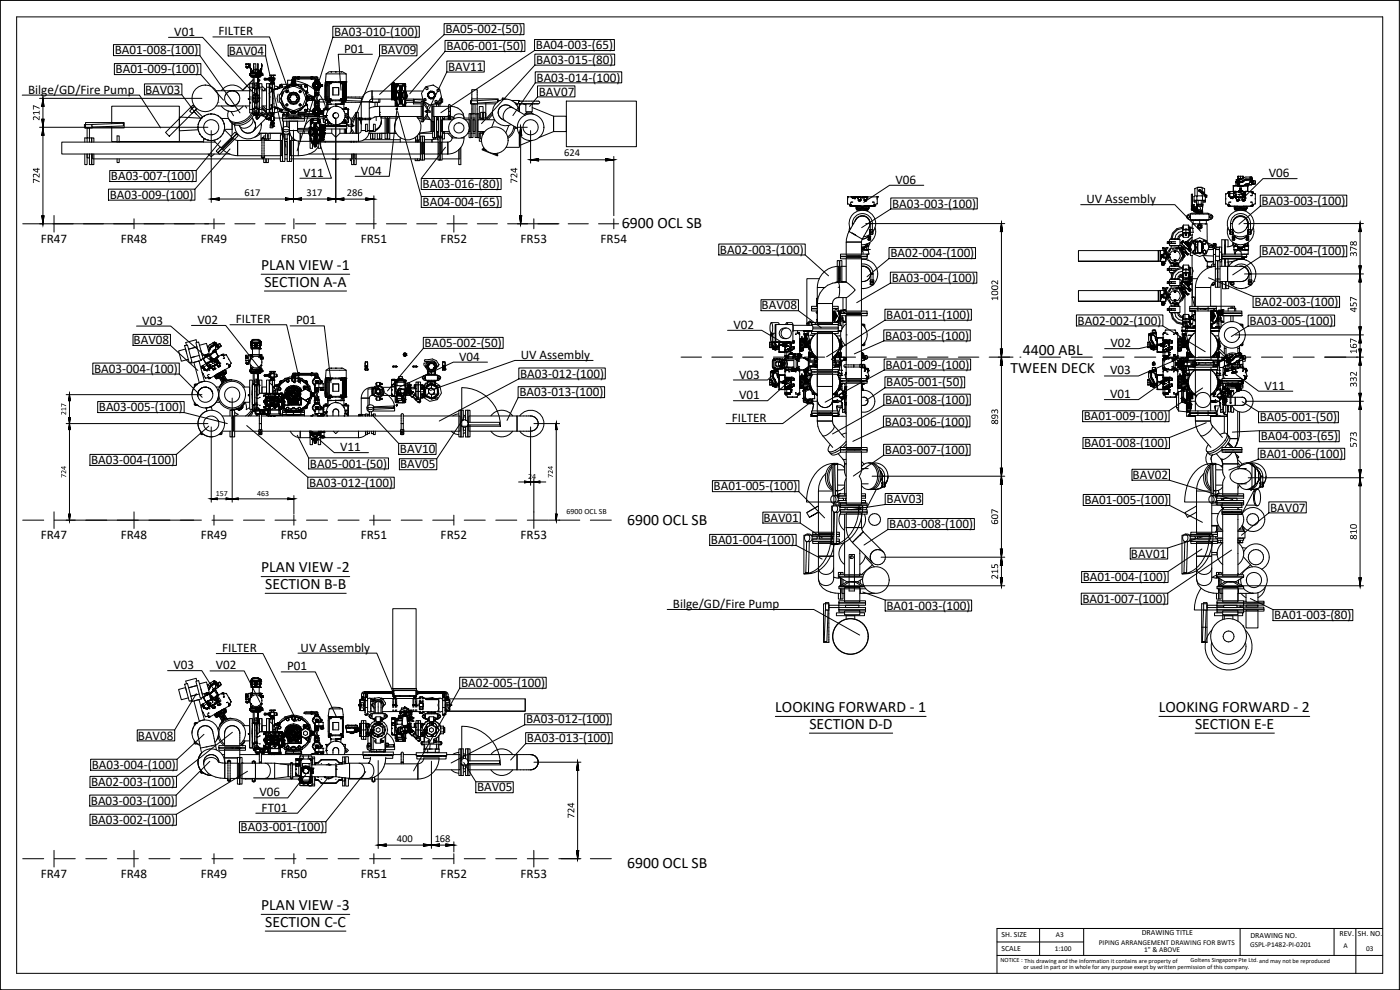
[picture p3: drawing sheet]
<svg xmlns="http://www.w3.org/2000/svg" width="420mm" height="297mm" viewBox="0 0 420 297" stroke-linecap="round" stroke-linejoin="round" font-family="sans-serif">
<defs><g id="words">
<g font-size="4.7">
<text x="186.6" y="68.5">6900 OCL SB</text>
<text x="78.4" y="81">PLAN VIEW -1</text>
<text x="79.4" y="86">SECTION A-A</text>
<text x="307" y="106.5">4400 ABL</text>
<text x="303.2" y="112">TWEEN DECK</text>
<text x="188.2" y="157.4">6900 OCL SB</text>
<text x="78.4" y="171.7">PLAN VIEW -2</text>
<text x="79.6" y="176.7">SECTION B-B</text>
<text x="232.7" y="213.7">LOOKING FORWARD - 1</text>
<text x="347.8" y="213.7">LOOKING FORWARD - 2</text>
<text x="242.9" y="218.7">SECTION D-D</text>
<text x="358.6" y="218.7">SECTION E-E</text>
<text x="188.2" y="260.5">6900 OCL SB</text>
<text x="78.4" y="273.1">PLAN VIEW -3</text>
<text x="79.6" y="278.1">SECTION C-C</text>
</g>
<g font-size="3.9">
<text x="52.3" y="10.8">V01</text>
<text x="65.6" y="10.6">FILTER</text>
<text x="100.3" y="10.8">BA03-010-(100)</text>
<text x="133.7" y="10">BA05-002-(50)</text>
<text x="34.4" y="16.3">BA01-008-(100)</text>
<text x="68.7" y="16.4">BAV04</text>
<text x="103.3" y="15.9">P01</text>
<text x="114.3" y="16.3">BAV09</text>
<text x="134" y="15">BA06-001-(50)</text>
<text x="160.8" y="14.8">BA04-003-(65)</text>
<text x="34.7" y="22">BA01-009-(100)</text>
<text x="134.5" y="21.2">BAV11</text>
<text x="160.9" y="19.1">BA03-015-(80)</text>
<text x="8.4" y="28.1">Bilge/GD/Fire Pump</text>
<text x="43.5" y="28.1">BAV03</text>
<text x="161" y="24.5">BA03-014-(100)</text>
<text x="161.7" y="28.7">BAV07</text>
<text x="91" y="53">V11</text>
<text x="108.3" y="52.5">V04</text>
<text x="380.8" y="53.2">V06</text>
<text x="32.9" y="59.7">BA03-009-(100)</text>
<text x="33.3" y="54.1">BA03-007-(100)</text>
<text x="126.8" y="56.5">BA03-016-(80)</text>
<text x="268.7" y="55.1">V06</text>
<text x="126.8" y="61.9">BA04-004-(65)</text>
<text x="267.7" y="62.3">BA03-003-(100)</text>
<text x="326.1" y="61">UV Assembly</text>
<text x="378.6" y="61.5">BA03-003-(100)</text>
<text x="12.2" y="72.9">FR47</text>
<text x="36.2" y="72.9">FR48</text>
<text x="60.2" y="72.9">FR49</text>
<text x="84.2" y="72.9">FR50</text>
<text x="108.2" y="72.9">FR51</text>
<text x="132.2" y="72.9">FR52</text>
<text x="156.2" y="72.9">FR53</text>
<text x="180.2" y="72.9">FR54</text>
<text x="216.1" y="76.1">BA02-003-(100)</text>
<text x="267.2" y="77.2">BA02-004-(100)</text>
<text x="378.6" y="76.6">BA02-004-(100)</text>
<text x="267.6" y="84.6">BA03-004-(100)</text>
<text x="228.6" y="92.8">BAV08</text>
<text x="266" y="95.7">BA01-011-(100)</text>
<text x="376.5" y="91.8">BA02-003-(100)</text>
<text x="42.7" y="97.4">V03</text>
<text x="59.2" y="97.2">V02</text>
<text x="70.8" y="97">FILTER</text>
<text x="88.8" y="97.3">P01</text>
<text x="220.1" y="98.7">V02</text>
<text x="265.6" y="101.9">BA03-005-(100)</text>
<text x="323.4" y="97.4">BA02-002-(100)</text>
<text x="375" y="97.4">BA03-005-(100)</text>
<text x="40.1" y="103.2">BAV08</text>
<text x="127.4" y="104.1">BA05-002-(50)</text>
<text x="156.3" y="107.7">UV Assembly</text>
<text x="333.3" y="104.2">V02</text>
<text x="28.2" y="111.8">BA03-004-(100)</text>
<text x="137.8" y="108.2">V04</text>
<text x="156.1" y="113.3">BA03-012-(100)</text>
<text x="221.8" y="113.6">V03</text>
<text x="265.7" y="110.6">BA01-009-(100)</text>
<text x="333.2" y="112.4">V03</text>
<text x="155.9" y="118.9">BA03-013-(100)</text>
<text x="221.8" y="119.8">V01</text>
<text x="266" y="116">BA05-001-(50)</text>
<text x="333.2" y="119.5">V01</text>
<text x="379.5" y="116.9">V11</text>
<text x="29.7" y="123.4">BA03-005-(100)</text>
<text x="265.6" y="121.2">BA01-008-(100)</text>
<text x="219.6" y="126.7">FILTER</text>
<text x="265.5" y="127.7">BA03-006-(100)</text>
<text x="325.3" y="126.1">BA01-009-(100)</text>
<text x="378.1" y="126.4">BA05-001-(50)</text>
<text x="102.1" y="135.4">V11</text>
<text x="120" y="135.9">BAV10</text>
<text x="265.6" y="136.2">BA03-007-(100)</text>
<text x="325.4" y="134.2">BA01-008-(100)</text>
<text x="378" y="137.4">BA01-006-(100)</text>
<text x="378.4" y="132.1">BA04-003-(65)</text>
<text x="27.3" y="139.2">BA03-004-(100)</text>
<text x="93" y="140.3">BA05-001-(50)</text>
<text x="120.1" y="140.5">BAV05</text>
<text x="339.9" y="143.7">BAV02</text>
<text x="92.8" y="146.1">BA03-012-(100)</text>
<text x="214.2" y="147.1">BA01-005-(100)</text>
<text x="266.1" y="151">BAV03</text>
<text x="325.5" y="151.3">BA01-005-(100)</text>
<text x="381.2" y="153.5">BAV07</text>
<text x="12.2" y="161.8">FR47</text>
<text x="36.2" y="161.8">FR48</text>
<text x="60.2" y="161.8">FR49</text>
<text x="84.2" y="161.8">FR50</text>
<text x="108.2" y="161.8">FR51</text>
<text x="132.2" y="161.8">FR52</text>
<text x="156.2" y="161.8">FR53</text>
<text x="229.1" y="156.6">BAV01</text>
<text x="266.9" y="158.5">BA03-008-(100)</text>
<text x="213.3" y="163.2">BA01-004-(100)</text>
<text x="339.4" y="167.3">BAV01</text>
<text x="325" y="174.4">BA01-004-(100)</text>
<text x="202" y="182.4">Bilge/GD/Fire Pump</text>
<text x="266" y="182.9">BA01-003-(100)</text>
<text x="324.9" y="180.9">BA01-007-(100)</text>
<text x="382.4" y="185.8">BA01-003-(80)</text>
<text x="66.7" y="195.7">FILTER</text>
<text x="90.2" y="195.5">UV Assembly</text>
<text x="52" y="200.8">V03</text>
<text x="64.8" y="200.9">V02</text>
<text x="86.1" y="201.2">P01</text>
<text x="138.4" y="206.1">BA02-005-(100)</text>
<text x="41.4" y="221.9">BAV08</text>
<text x="157.9" y="217.1">BA03-012-(100)</text>
<text x="158.2" y="222.7">BA03-013-(100)</text>
<text x="27.6" y="230.7">BA03-004-(100)</text>
<text x="27.4" y="235.8">BA02-003-(100)</text>
<text x="77.9" y="239">V06</text>
<text x="143.2" y="237.5">BAV05</text>
<text x="27.3" y="241.5">BA03-003-(100)</text>
<text x="78.5" y="243.6">FT01</text>
<text x="27.4" y="247.2">BA03-002-(100)</text>
<text x="72.2" y="249.4">BA03-001-(100)</text>
<text x="12.2" y="263.4">FR47</text>
<text x="36.2" y="263.4">FR48</text>
<text x="60.2" y="263.4">FR49</text>
<text x="84.2" y="263.4">FR50</text>
<text x="108.2" y="263.4">FR51</text>
<text x="132.2" y="263.4">FR52</text>
<text x="156.2" y="263.4">FR53</text>
</g>
<g font-size="3.8">
<text x="11.9" y="36.2" transform="rotate(-90 11.9 36.2)">217</text>
<text x="11.9" y="55.1" transform="rotate(-90 11.9 55.1)">724</text>
<text x="155.2" y="55.1" transform="rotate(-90 155.2 55.1)">724</text>
<text x="407.2" y="77" transform="rotate(-90 407.2 77)">378</text>
<text x="299.6" y="90.3" transform="rotate(-90 299.6 90.3)">1002</text>
<text x="407.2" y="93.7" transform="rotate(-90 407.2 93.7)">457</text>
<text x="407.2" y="106.2" transform="rotate(-90 407.2 106.2)">167</text>
<text x="407.2" y="116.2" transform="rotate(-90 407.2 116.2)">332</text>
<text x="299.6" y="127.4" transform="rotate(-90 299.6 127.4)">893</text>
<text x="407.2" y="134.3" transform="rotate(-90 407.2 134.3)">573</text>
<text x="299.6" y="157.4" transform="rotate(-90 299.6 157.4)">607</text>
<text x="407.2" y="162" transform="rotate(-90 407.2 162)">810</text>
<text x="299.6" y="173.9" transform="rotate(-90 299.6 173.9)">215</text>
<text x="172.4" y="245.6" transform="rotate(-90 172.4 245.6)">724</text>
</g>
<g font-size="3.5">
<text x="14.1" y="39.5" transform="rotate(-90 14.1 39.5)">217</text>
<text x="62.1" y="61.4">617</text>
<text x="86.8" y="61.4">317</text>
<text x="99.5" y="61.4">286</text>
<text x="14.1" y="68.4" transform="rotate(-90 14.1 68.4)">724</text>
<text x="112.2" y="255.1">400</text>
<text x="128.4" y="255.1">168</text>
<text x="174.6" y="258.9" transform="rotate(-90 174.6 258.9)">724</text>
</g>
<g font-size="3.2">
<text x="169.3" y="47">624</text>
<text x="73.3" y="58.7">617</text>
<text x="92" y="58.7">317</text>
<text x="104.1" y="58.7">286</text>
<text x="119.1" y="252.6">400</text>
<text x="130.5" y="252.6">168</text>
</g>
<g font-size="3.1">
<text x="158" y="49.4">624</text>
<text x="157.3" y="68.4" transform="rotate(-90 157.3 68.4)">724</text>
<text x="409.2" y="83.3" transform="rotate(-90 409.2 83.3)">378</text>
<text x="409.2" y="101.6" transform="rotate(-90 409.2 101.6)">457</text>
<text x="301.6" y="108.3" transform="rotate(-90 301.6 108.3)">1002</text>
<text x="409.2" y="121.7" transform="rotate(-90 409.2 121.7)">332</text>
<text x="21.9" y="128.4" transform="rotate(-90 21.9 128.4)">217</text>
<text x="154.5" y="146">24</text>
<text x="301.6" y="144.3" transform="rotate(-90 301.6 144.3)">893</text>
<text x="409.2" y="144.6" transform="rotate(-90 409.2 144.6)">573</text>
<text x="62.1" y="151">157</text>
<text x="68.4" y="151">463</text>
<text x="21.9" y="157.3" transform="rotate(-90 21.9 157.3)">724</text>
<text x="167.9" y="157.3" transform="rotate(-90 167.9 157.3)">724</text>
<text x="301.6" y="168.3" transform="rotate(-90 301.6 168.3)">607</text>
<text x="301.6" y="177.1" transform="rotate(-90 301.6 177.1)">215</text>
<text x="409.2" y="177.1" transform="rotate(-90 409.2 177.1)">810</text>
</g>
<g font-size="2.9">
<text x="19.9" y="124.6" transform="rotate(-90 19.9 124.6)">217</text>
<text x="19.9" y="143.4" transform="rotate(-90 19.9 143.4)">724</text>
<text x="165.9" y="143.4" transform="rotate(-90 165.9 143.4)">724</text>
</g>
<g font-size="2.4">
<text x="158.5" y="143.6">24</text>
<text x="64.7" y="148.7">157</text>
<text x="77.2" y="148.7">463</text>
<text x="170.1" y="154.2">6900 OCL SB</text>
<text x="300.6" y="281.2">SH. SIZE</text>
<text x="342.7" y="280.4">DRAWING TITLE</text>
<text x="375.3" y="281.4">DRAWING NO.</text>
<text x="402" y="280.8">REV.</text>
<text x="407.5" y="280.7">SH. NO.</text>
<text x="300.6" y="285.2">SCALE</text>
</g>
<g font-size="2.2">
<text x="316.8" y="281.2">A3</text>
<text x="316.5" y="285.4">1:100</text>
<text x="329.8" y="283.6">PIPING ARRANGEMENT DRAWING FOR BWTS</text>
<text x="343.4" y="285.6">1&quot; &amp; ABOVE</text>
<text x="375.2" y="284">GSPL-P1482-PI-0201</text>
<text x="403.2" y="284.3">A</text>
<text x="410" y="285.2">03</text>
</g>
<g font-size="1.9">
<text x="300.2" y="288.7">NOTICE : This drawing and the information it contains are property of</text>
<text x="307.1" y="290.8">or used in part or in whole for any purpose exept by written permission of this company.</text>
<text x="357.3" y="288.7">Goltens Singapore Pte Ltd.and may not be reproduced</text>
</g>
</g></defs>
<g fill="none" stroke="#000" stroke-width=".3">
<path d="M0 .1h.1M0 .1h420M0 .1v296.9M5 5.1h410v286.9h-410zM34.1 13.4h25.9v3.3h-25.9zM34.3 19.1h26v3.3h-26zM50.6 11.2h10.2l15.8 17.2M60 16.7l12 17.2M63.9 11.1h17l6.4 18.1M68.5 13.5h11.2v3.3h-11.2zM73.8 19.3l.9-.1v.2M73.8 19.9h.8"/>
<path d="M73.9 19.3l-.1 .9h.3M73.9 19.9l.1 .3M74.1 19.9h.3v.3M74.4 19.3h.2v.6M74.5 19.9h.1M74.6 19.9l-.1 .3M74.7 19.4v.1M74.7 19.5h.2M75 19.5h-.1M75 19.7v.4v-.4M75 19.4v.3v-.3M75 19.4v.7"/>
<path d="M75 19.2v.3M75 19.7h.1M75 19.2v.2v-.2M75.1 19.2l-.1 .2M76.1 19.2h.1M76.1 19.2l.1 1.5M76.1 19.7l.1 1.2M76.5 19.2h.3v2.7M77.2 19.2h.2v1.6M77.4 19.2v1.7M78.5 19.2l.1 .4zM78.5 19.7h.1"/>
<path d="M78.5 19.2l.1 .4M78.6 19.6h.1M78.6 19.6v.5M79.7 16.8l6.1 27.4M99.9 11.2h25.9v-3.3h-25.9v3.3l-10.7 34.1M111.8 16.3h-10.3l.8 10.7M113.9 16.7h11.2v-3.3h-11.2v3.3l-8.2 20.8M133.3 10.4h23.9v-3.3h-23.9v3.3l-19.4 17.9M133.6 15.4h23.9v-3.3h-23.9v3.3l-10.6 12.7M160.4 15.2h24v-3.3h-24v3.3l-28.1 18.6M160.5 19.5h24v-3.3h-24v3.3l-16 17.6M420 .1h.1"/>
<path d="M420 .1v296.9M6.7 28.5h35.1l6.4 9.9M11.9 29.5h48.7M11.9 38.2h50.5M12.9 29.5v37.6M25.7 36.8h11.6v1.6h-11.6zM26.1 38.4h.7v3h-.7zM27.6 37.4h-2.3v1h2.3v-.3M27.6 37.3l9.4-.3 .1 .8-9.5 .3zM33.5 37.9v4.6h1.6M33.5 37.1v-5.2h20.3v10.6M43.3 25.2h11.3v3.3h-11.3z"/>
<path d="M54.6 28.5l4.4 5.9M57.8 32.5l-.1 .1M57.9 31.5l1.1 1.2-8.2 8.2-1.1-1.2zM58 32.2h-.6v.6M58.2 33.5l.5-.5 2.1 2.1-.5 .5zM58.4 31.8l-1.5 1.5 .7 .7 1.5-1.4M59.4 37.9v.5v-.2M59.6 36.9l-.1 .5 .1-.3M59.8 39.9l.3 .5-.2-.2M60 36.2l-.2 .2M60.1 35.9l-.3 .5M60.2 35.5l-6.4-.4v4.2l5.7-.4 .1 .6-.1-.3"/>
<path d="M60.3 22.4l6.8 7.7M60.4 35.5h.1M60.8 35.2l-.4 .3 .2-.1M61.7 34.6l-.5 .3 .2-.2M62.6 34.3l-.5 .1 .3-.1M63.4 39.2v21.5M63.4 34.2h-.2h.5M64.4 34.3h-.2l.5 .1M64.9 27.2h4.8l-.7 .1M65.4 34.7l-.2-.1 .4 .3M65.7 29.1h.1M65.7 30.7h.1"/>
<path d="M66.2 35.4l-.1-.2 .3 .4M66.4 35.5h2.2M66.4 27.2a4 4 0 0 1 6.6 0M66.4 31.8a4 4 0 0 0 6.6 0M66.9 36.2l-.2-.2 .3 .4M67 40l-.3 .4M67.3 37.2l-.1-.3 .1 .5M67.3 38.9l2.3 2.2-.7 .7-2.6 2.6-2.2-2.3M67.3 39l-.1 .5M67.3 38.8h2.4M67.4 38.2v-.3v.6M67.6 30.4l1 1.1"/>
<path d="M68.3 33.2l.3 .3M68.6 27.5l-1 1.1M68.6 33.3a2.74 2.74 0 0 0 .4 2.9 2.74 2.74 0 0 0 2.8 .9 5 5 0 0 0 4.2-3.6M69 31.7l.7 .1h-4.8M69.3 33.5l.8 1.2M69.7 37.1v3.4M70.4 31.7l-.7 .1h5.2M70.4 37.7l.1-.3a4 4 0 0 0 4.2 4.3 4 4 0 0 0 3.7-4.7v.7M70.8 27.5l1 1.1M71.7 37.6l.2 .2M71.8 30.4l-1 1.1M73.6 31.8l.4 .7"/>
<path d="M73.9 20.2h.1M73.9 20.2l.2 .1M73.9 20.3h.1M74 20.2h.1M74 20.2h.2h-.2M74.1 20.2l.3 .1zM74.1 20.3h.1M74.1 20.3h.4M74.1 20.3h.2M74.2 20.2h.3zM74.4 20.2l.1 .1h-.4M74.5 20.3h-.4"/>
<path d="M74.5 20.2h.1M74.5 29.8v-.2l.2 .2M74.7 29.8h-.2h.2M74.9 27.3h.1M74.9 27.2h-5.2l.7 .1M74.9 31h.1M74.9 25.1h.8v8.8h-.8zM74.9 22.2h.1M74.9 30.7h.1M74.9 29.7h.1M74.9 29.1h.1M74.9 22.1h3.7v.5"/>
<path d="M74.9 22.1v.5M74.9 27.2h.1M74.9 26.2h.8M74.9 32.8h.8M74.9 22.6h2.2M74.9 22.6h.1M75 20.1l.1 .2-.1-.2M75 20.1l.2 .6M75 22.1h-.1M75.1 22.6h.1M75.1 20.4l.1 .3-.1-.3M75.1 20.3v.1"/>
<path d="M75.2 22.6h.6M75.2 20.7h.1M75.2 22.9h3.1l-.1 .1M75.2 20.7v1.1zM75.2 21.8h.1M75.2 20.7v1.2M75.2 22.6v.3M75.2 22.9l.2 .1M75.2 21.8l.1 .1M75.2 21.9h.1M75.2 20.7l1 .7M75.2 21.9l1.6 .1"/>
<path d="M75.2 21.9l.2 .1M75.2 22h1.6M75.3 21.9h3M75.3 21.9h.1M75.4 23l.6 .2v3.1M75.4 23h.2M75.4 21.8l-.1-.2 .3 .2M75.4 21.4l-.1 .2 .3-.2zM75.5 22.1h-.5h.5M75.5 33.9a4.8 4.8 0 0 1-6.4 2.3l-.5-.6M75.6 23h1.2zM75.6 23l.4 .1"/>
<path d="M75.6 23h.1M75.6 23h1.2h-.8M75.6 21.4h.1M75.7 35.3a2.31 2.31 0 0 1-2.4 3.2l-1.1-.3-.3-.4M75.7 21.5l-.3 .1 .3 .1M75.7 21.9h.1M75.7 21.8h.1M75.7 21.2v.7M75.7 21.2h.2M75.7 21.9h-.1M75.7 29.5h.1M75.7 29.5h.5"/>
<path d="M75.7 29.7l.1 .4M75.7 32.6h.1M75.7 29.3h.1M75.8 32.6l-.1 .6M75.8 28.9l-.1 .4M75.8 29.3l.4 .1M75.8 30.1l.5 .6M75.8 31.7v.9M75.8 28.9v.4M75.8 29.7v.4M75.8 26.4h.1M75.8 21.9h.1"/>
<path d="M75.8 21.9v-.7l.1 .7M75.8 32.6h.1M75.8 26.4l.6 .1M75.8 26.4v.9M75.8 32.6l.2 .2M75.8 35.5a2.72 2.72 0 0 1-.2 4.2 2.62 2.62 0 0 1-3.7-1.9M75.9 32.6h.4zM75.9 26.4h-.1M75.9 26.4h.4M75.9 21.9h.1M75.9 21.2v.7M75.9 29.5h.1"/>
<path d="M75.9 22.1h1.8M75.9 21.2h.1M75.9 32.7l.1 .1M76 26.3l-.2 .1M76 23v.1M76 24.8l-.3 .2 .3 .2M76 24l-3.1 3.1M76 21.9h.1M76 23.9l-3.2 3.2M76 34.2h.1M76 21.4v.5M76 32.8v1.4"/>
<path d="M76 21.4h.2M76 34.2h.3M76.1 21.9h.4M76.1 21.9h.1M76.1 21.9v-.5l.1 .5M76.2 34.2a4.8 4.8 0 0 1-6.6 2.8l-.7-.9M76.2 21.9h1.2M76.2 20.9v1M76.2 20.9h1.2v1M76.2 21.9h.1M76.2 29.5h.1M76.2 22.6h.1"/>
<path d="M76.2 30.3h1.1M76.2 28.3v2.4M76.2 29.6l-.4 .1M76.2 28.7h1.1M76.2 34.6h1.1M76.3 30.7l.2 1.2-.1-1.1M76.3 34.6h.4zM76.3 28.3l-.5 .6M76.3 23.1v3.2M76.3 26.4h.1M76.3 34.2l.9 .1M76.3 26.3h.1"/>
<path d="M76.3 26.3l-.4 .1M76.4 26.4h.1M76.3 21.9h.1M76.3 26.3l.1 .1M76.3 34.2l.5 .1zM76.4 32.5h.1M76.4 26.5h.1M76.4 32.5l-.6 .1M76.4 26.9v.2M76.4 32.6h.1M76.4 31.9v.2M76.4 32.6l-.1 .1"/>
<path d="M76.4 28.2l.1-1.1-.2 1.2M76.4 33.8l.2 .4h-.6M76.4 33.8l.2 .4-.1-.4M76.4 36.6h.1M76.5 32.5h.1M76.5 33.6l.1 .6M76.5 21.9h.1M76.5 21.9h.3M76.5 36.6l.1 .3M76.5 26.4l-.1 .1M76.5 26.7l-.1 .1M76.5 32.1v1.7"/>
<path d="M76.5 30.8h.1M76.5 30.8l.3 .1M76.5 38.7l-.3 .3M76.5 21.9h-.3M76.6 21.9h.1M76.5 32l.1 .3zM76.6 34.2h.4M76.6 33.9v.3l-.1-.4 .1 .4M76.6 34.2h.1M76.6 25.5v.4M76.6 33.1v.4M76.6 24.8l-.1 2.2"/>
<path d="M76.7 28.5v-.3v1.3v-.7M76.7 21.9h.1M76.7 29.4h.1M76.7 29.5v.8M76.7 29.5v1.3v-.3M76.7 37.3h.1M76.7 34.6h.5zM76.7 38l-.1 .3M76.7 37.3v.3M76.7 22.6v-.4h.2l.1 .4M76.7 22.3l.1 .3M76.8 21.9h.1"/>
<path d="M76.8 28.1v2.8M76.8 28.1l-.3 .1M76.8 23h1l-1 .1M76.8 22l-1.7 .1M76.8 20.8h.1M76.8 20.9h.1M76.8 23h1.4M76.8 22.6v.4M76.8 28.1l.2 .1M76.8 23.2h.5v3.1M76.8 22h1.5M76.8 21.9h.3"/>
<path d="M76.8 35.1l.3 .7M76.8 35.1l.1 .4M76.9 21.9h.1M76.9 28.2v.3M76.9 28.8v1.5M76.9 30.5v.3M76.9 34.9l.2 .2M76.9 34.9l-.1 .2M76.9 24.8l.2 .4M76.9 25.5v.4M76.9 33.1v.4M76.9 33.9l.1 .3"/>
<path d="M76.9 26.7l.1 .3 .2-.1M77 21.9h.1M77 34.2h.1M77 22.6h.1M77 35l-.2 .1 .1-.1 .3 .5-.1 .2-.2-.2M77 34.1v.1M77 30.8l-.2 .1M77 28.2l.1-1.1 .1 1.1 .6 .7M77 32l.1 .1M77 32l-.1 .3 .2-.2M77 22.2v.4M77 30.8h.1"/>
<path d="M77 30.8l.1 1.1M77 21.9h.5M77.1 21.9h1.1M77.1 21.9h.3M77.1 30.8h.1M77.1 32.5v.1M77.1 32.5h.1M77.1 33.8l-.1 .4 .1-.4M77.1 32.1l-.2 1.8M77.1 33.8l-.1 .4zM77.1 25.2v1.9M77.1 21.9h.1"/>
<path d="M77.1 25.2h.1M77.1 33.6v.2M77.1 33.8l-.1 .4M77.1 26.7l.1 .1M77.1 26.4l.1 .1M77.1 26.6v.1M77.1 32.6h.1M77.1 26.4h.1M77.1 22.6h.1M77.1 22.2v.4M77.1 28.2h.1M77.1 35.3l-.2 .2"/>
<path d="M77.2 30.8l.6-.7v2.5M77.2 30.8l-.1 1.1M77.2 26.4h.1M77.2 34.6l-.3 .3M77.2 34.6l-.2 .2M77.2 32.5h.1M77.2 26.5h.1M77.2 26.5l.6-.1v.9M77.2 32.5l.6 .1M77.2 32.5l-.1 .1M77.2 32.6h.1M77.2 34.6l.2-.1z"/>
<path d="M77.2 34.6h.1M77.2 22.2h-.2v.4M77.2 22.6h.1M77.2 22.2v.4M77.2 32.6h.5l-.4 .1M77.2 22.6h.2M77.3 32.7h.1M77.3 34.2v.1M77.3 34.2h.3zM77.3 26.3h.1M77.3 26.3l.4 .1h-.5M77.3 22.2v.4"/>
<path d="M77.3 22.2h.1M77.3 22.6h.1M77.3 22.2h.5M77.3 29.4h.5M77.3 29.5h.6zM77.3 29.5h.1M77.3 29.6h.5M77.3 28.3v2.4M77.4 34.5h.1M77.4 34.3h.1M77.4 34.3v.2M77.4 34.3h-1.2v.3"/>
<path d="M77.4 34.5l-.1 .1M77.4 21.9h.1M77.4 34.2l-.1 .1M77.4 21.9h-.4h.4M77.4 21h.1M77.4 21.4h.2M77.4 22.2l.1 .4zM77.5 21.9h.1M77.5 21.9v-.5l.1 .5M77.5 22.6h.2M77.6 23.6l.5 .5-.5 .5 .2-.3-.2-.2M77.6 32.8v1.4h-1.3"/>
<path d="M77.6 25.7l.2 .3M77.6 24.7l.4 .4M77.6 21.4v.5M77.6 26.2v.1M77.6 21.9h.1M77.6 32.7v.1M77.6 22.6h.1M77.6 26.3l.2 .1M77.6 22.2l.1 .4zM77.6 29.5h.1M77.6 21.2h.1M77.7 40h7.3"/>
<path d="M77.7 21.2v.7M77.7 21.2h.2M77.7 21.9h-.1M77.7 22.1h.8zM77.7 23.1l-.1 3.2M77.8 26.4h.1M77.8 21.9h.1M77.8 21.9v-.7l.1 .7M77.8 23h.1M77.8 32.6h.1M77.8 23v.1M77.8 26.4l-.6 .1"/>
<path d="M77.8 32.6l-.2 .2M77.8 29.4h.1M77.8 29.6v.5M77.8 22.6h.1M77.8 22.2v.4M77.8 31.7v.9M77.8 29.6v.3M77.8 28.9h.1M77.8 25.1h.8v8.8h-.8zM77.8 26.7h.1M77.8 32.3h.1M77.8 26.2h.8"/>
<path d="M77.8 32.8h.8M77.8 26.4v3M77.8 33.9l-.2 .1M77.9 22.6h.1M77.9 21.5l.3 .1-.3 .1M77.9 21.9h.1M77.9 21.8h.2M77.9 21.2v.7M77.9 21.4h.2h-.2M77.9 21.4h.1M77.9 22.2l.2 .4zM77.9 22.2v.4"/>
<path d="M78.1 22.6h.1M78.1 22.2v.4M78.1 21.4l.2 .2-.2-.2M78.2 21.9h.1M78.2 23l-.5 .1M78.3 21.6l-.2 .2 .2-.2M78.3 22.2h-.4v.4M78.3 22.6h.1M78.3 22.2v.4M78.3 21.9h.1M78.3 22.6h.3M78.3 21.9l-.1 .1"/>
<path d="M78.3 22l.1 .1M78.3 22.2h.1M78.3 20.7h.1M78.3 21.8h.1M78.3 20.7v1.1zM78.3 22.6v.3M78.3 40v2.1M78.3 22.2h.3M78.3 21.8l-.1 .1M78.3 21.8v.1M78.3 20.7l-.9 .7M78.4 20.7h.1"/>
<path d="M78.4 20.7l-.1 1.1M78.4 20.7h-.1M78.4 22.2l.1 .4M78.4 22.2v.4M78.5 22.1h.1zM78.5 22.6h.1M78.5 34.4l.2 .1M78.5 22.6h-.1M78.5 34.7l-.5 .1-.5 .8-.4 .2v-.7M78.5 20.3v.1M78.5 20.4l-.1 .3M78.5 34.7l1.3 .6"/>
<path d="M78.5 34.7l.6-.1 .8 .5M78.5 22.2l.1 .4M78.6 22.6h.1M78.6 22.2h.1M78.6 22.2v.4M78.6 22.6h-.1M78.6 20v.1M78.6 20.1l-.1 .3M78.6 25.8l1 1-.4 .4M78.6 32l1.4 1.4M78.6 33.7l1.7 .8M78.6 26.8l.5 .4"/>
<path d="M78.6 32.6l1.8 1.8M78.6 32.4l1.4 1.4M78.6 31.8h1.4M78.6 27.2h1.4M78.8 34.6l-.6-.1-.8 1M78.9 34.4l-.1 .1M78.9 34.4l.1 .1M78.9 34.5l-.4 .2M78.9 31.8l1.1 1.1 .8-.1M78.9 34.4h-.1M79.2 23.7h.7M79.2 23.7l.2 .3"/>
<path d="M79.4 34.2l-1.3-.2-1 1.1M79.4 34.2l-.3 .1M79.4 34.2l.8 .5M79.4 23.5l-.2 .2M79.4 23.5h.6M79.4 23.5l.6 .1M79.7 40v1.7h.6v-1.7M79.8 35.5h.1M79.8 33.7h.1M79.8 35.5l.8 .4M79.8 35.5l-3.7 3.8M79.8 35.3v.2"/>
<path d="M79.9 35.2l.2-.3 .8 .5-.2 .3M79.9 35.2h.1M79.9 35.2l-.1 .1M79.9 35.2l-.1 .3M79.9 23.7l.1 .2 .2-.2M80 26.5l-.8 .7M80 25.1h.8v8.8h-.8zM80 26.2h.8M80 35h.1M80.1 23.9l-.7 .1M80.1 23.5l-.2 .2M80.1 34.9l-.1 .1"/>
<path d="M80.1 35.7h.1M80.1 35.7l.4 .2M80.1 33.9l.7 .7M80.2 23.7l.1 .1M80.2 35.7h.1M80.2 23.5h-.1M80.2 23.5h.1M80.3 34.6h-.1M80.3 34.5h.1M80.3 23.5l.3 .2h-.4M80.3 34.5v.1M80.3 23.8l-.9 .2"/>
<path d="M80.3 34.1v.2M80.4 34.4l-.1 .1M80.4 34.3l-.5 .9M80.4 34.3v.1M80.4 34.4l.8 .4-.2 .5M80.4 34.4l-.3 .5M80.5 40v1.7h.6v-1.7M80.5 34.2v.2M80.5 33.9l.5 .4M80.6 35.9l-.3-.1 .3 .1M80.6 35.9h.1M80.6 23.7l-.3 .1"/>
<path d="M80.6 23.8l-.4 .2M80.7 35.8h-.1M80.7 23.9l.1 .1M80.7 23.6v.3M80.7 23.6h.1M80.7 23.9h.1M80.7 35.7l-.1 .2M80.7 35.7h.1M80.8 35.6l-.2 .3 .1-.2M80.8 33.6l.1 .1M80.8 23.2l-.1 .4M80.8 24l.2 .1"/>
<path d="M80.8 23.2l.3 .1M80.8 24.3h.2M80.8 24h.2M80.8 24v.3M80.8 23.2v1.1M80.9 28h-.1M80.9 27.6v.5M80.9 29.8v1.8M80.9 27.4v2.1M80.9 27.4v1.6M80.9 26.6v.8M80.9 29.2v.7"/>
<path d="M80.9 32.7l.2 .1M80.9 32.5h.1M80.9 29.9h.1M80.9 26.1h-.1M80.9 30v3.9h.3l-.3-.8 .8-.5M80.9 26.3v.2M80.9 26.3v2.7M80.9 32.5h.9M80.9 26.5v.1M80.9 26.5h.9M80.9 30h.1M80.9 35.9l.3 .1"/>
<path d="M80.9 29.1h.1M80.9 29.1v.8M80.9 29.1v3.4v-.9M80.9 26.5v2.5M80.9 29.1v.1M80.9 31.5h.6M81 22.7h.5M81 35.3l.1 .2M81 24.2l-.2 .1M81 23.4l-.2 .1h.2M81 23.9l-.2 .1M81 23.6l-.2-.1v.5"/>
<path d="M81 23.4v.1M81 23.5v.1M81 23.9v.1M81 24v.1M81 23.6h.1M81 23.9h.1M81 23.4l.6 .1M81 24.1h.1M81 35.1l-.1 .2M81 33.9l.4 .4M81 24.3h.1M81.1 35.5l-.3 .5"/>
<path d="M81.1 37.5h.8v.6h-.8M81.1 24.1h.1M81.1 23.3v.4M81.1 23.8v.4M81.1 23.3l.4 .1M81.2 26.1l.5 .3M81.2 25.1h-.3v1.2M81.2 25.2h.6v1.2M81.2 25.2l-.3 .7 .3 .2-.3 .2M81.2 25.1v.1M81.2 35.9l.3 .5h.6M81.2 33.9h1.2"/>
<path d="M81.2 35.9h.1M81.2 35.9l.3 .5M81.2 34.8h.1M81.2 35.8v.1M81.2 34.8l-.5 .9M81.3 25.1h.8M81.3 35.2l.1-.2-.2-.1-.3 .5M81.3 35.2l-.5 .8-.2-.1M81.3 35.2l-.2 .3M81.3 34.9h.1M81.3 25.2h.1M81.3 36.2h.1"/>
<path d="M81.3 37.4v.1M81.3 24.5h.3l-.1 .2zM81.3 24.7h.1M81.3 37.2l-.2 1.1h.8v-.2M81.3 37.2h.1M81.3 37.2h.2M81.3 34.4l.3-.1zM81.3 34.8l.1 .1M81.3 35.1l.1 .1M81.3 24.1v.4M81.3 34.3v.5M81.3 34.3h.1"/>
<path d="M81.3 34.8l.3 .1M81.4 22.5h-.4v.2h.4M81.4 37.2h.1M81.4 35l-.1 .2M81.4 37.3l-.1 .1M81.4 35.7h.1M81.4 33.9l-.2 .2M81.4 24.7h.1M81.4 24.9h.1M81.4 34.1v.2M81.4 35.7v.4l.5 .1M81.4 35.9l.1 .2"/>
<path d="M81.4 35.9v.1M81.4 24.7h.2M81.4 23.8h.1M81.4 35.2v.7M81.4 37v.5h.7M81.4 34.1h.7M81.4 23.7h.1M81.4 23.8l.2 .3M81.4 23.7v.1M81.4 34.9v.3M81.4 37l.4 .1M81.4 35.5l-.2 .4"/>
<path d="M81.4 37h.1M81.4 37.1h.1M81.4 23.8h.2M81.4 37v.2M81.4 37.5h.1M81.4 34.1h.1M81.4 36.9l.2 .1M81.4 36.9h.1M81.4 36.9h.2M81.5 31.5h.3h-.3M81.5 23.4v-.7h.5v.7M81.5 23.8h.1"/>
<path d="M81.5 36.8h.1M81.5 37.3h.1M81.5 37.2h.1M81.5 25.2h.3M81.5 23.7h.1M81.5 26.5v1M81.5 31.5v1M81.5 36.4l-.1 .6M81.5 37.2v.1M81.5 36.4h.6M81.5 36.4h.1M81.5 27.5l-.6 .3"/>
<path d="M81.5 23.4h.1M81.5 23.7l.1 .1M81.5 23.7h-.1M81.5 23.7v.1M81.5 36.4h.5M81.5 36.1l.2 .1M81.5 37.2h.6M81.5 36.8v.1M81.5 24.7h.5M81.5 24l.1 .1M81.5 23.9l.1 .2M81.6 34.3h.4z"/>
<path d="M81.6 23.6l-.1 .1M81.6 24.9l.5 .1h-.8M81.6 23.6l.2 .4M81.6 24.1h.1M81.6 23.8l.1 .1M81.6 23.5h.1M81.6 24.9v.2M81.6 24.9h-.3v.2M81.6 24.7h.2M81.6 23.4h.3M81.6 23.4l-.2 .3M81.6 24.1h.4"/>
<path d="M81.6 34.1h.3zM81.6 23.6v.1M81.6 23.6l-.1 .2M81.6 37h.1M81.6 23.6h.1M81.6 23.4l-.1 .1M81.6 36.8v.3l.3-.1M81.6 36.8h.1M81.6 36.7h.1M81.6 36.8l-.3-.1h.6v.4M81.6 37h-.2M81.6 23.7v.1"/>
<path d="M81.6 24l-.1-.2 .1 .2M81.6 23.5v.1M81.6 37.4h.3zM81.6 37.3h.1M81.6 37.2h.1M81.6 23.5h.3M81.6 23.5l-.1 .2M81.6 24.1l-.5 .1M81.7 24.1l-.1 .4h.3M81.7 23.7l.1 .1M81.7 24.1h.1M81.7 23.7v.1"/>
<path d="M81.7 23.8h.1M81.7 23.7h.2M81.7 24.1v.1M81.7 36.2h.1M81.7 26.5l.1 1h-.3M81.7 37.5h.1M81.7 23.6h.1M81.7 23.6l-.1 .1M81.7 37.5h-.1M81.7 32.6l.2 1.3M81.7 23.7h.1M81.7 23.9h.2"/>
<path d="M81.7 23.9l.1 .1M81.8 24.1h.1M81.7 24.2h.1M81.8 26.4l-.9 .2M81.8 25.2v1.5M81.8 32.3v1.5M81.8 27.4l-.1 5.2M81.8 26.7v2.1M81.8 32.4v1.4M81.8 25.2v1.2M81.8 26.6v.5M81.8 29.5v1.4"/>
<path d="M81.8 24.7h.3v.2h-.3zM81.8 34.8l-.2 .1h.2M81.8 33.9h-.4v.2h.4M81.8 34.8l.2 .1h-.7M81.8 26.7h.1M81.8 24.1v.1M81.8 26.4v.3M81.8 34.1v.7M81.8 23.5l.1 .1M81.8 23.5l-.2 .1M81.8 31.5l-.1 1M81.8 23.5l-.2 .2"/>
<path d="M81.8 25.2h.6v1.6h.2M81.8 26.7l.4 .2M81.8 23.9v.1M81.8 23.7h.1M81.8 23.8h.1M81.8 23.5h.1M81.8 23.7v.1M81.8 37.5h.1M81.8 23.6v.3l-.2-.2M81.8 23.5l.2 .2M81.8 37.3v.1M81.8 23.6h.1"/>
<path d="M81.9 23.7l-.1 .1M81.9 24.1v.4M81.9 23.9h-.1M81.9 24.1l-.1 .1M81.9 23.5l.1 .2-.1-.2M81.9 23.5l-.4 .2M81.9 23.5l.1 .2M81.9 25.2h-.1M81.9 23.6l.1 .2M81.9 37.1l.2 .1M81.9 37.6h.1M81.9 37h.1"/>
<path d="M81.9 36.9h.2M81.9 37.9h.3M81.9 37.8h.2M81.9 24.5h.3v.2zM81.9 24.1h.1M81.9 37.3l-.2 .1M81.9 37.3h.1M81.9 23.4l.2 .3M81.9 23.4h.1M81.9 34.9h.2v.7M81.9 37.9h.1M81.9 23.6l.1 .1"/>
<path d="M81.9 23.6v.2M81.9 23.4l.1 .1M82 23.8l-.2 .1M82 37h.1M82 37.1l-.4 .1M82 23.8l-.1 .1M82 23.5h.1M82 23.6h.1M82 23.8l-.1 .2M82 36.2h-.3M82 23.6v.1M82 34.3l.2 .1z"/>
<path d="M82 37h-.1M82 24l-.1 .1M82 23.7l-.1 .2M82 36.4h-.5l.1 .3M82 36.1l-.1 .1M82 36.4l-.1 .4h.3l-.1-.1M82 23.7v.1M82 23.7h.1M82 23.8l-.4 .2M82 23.8h.1M82 23.4l.3 .1v.5l-.6 .1M82 23.4v.1"/>
<path d="M82 22.7h.6M82 36.4h.1M82 37.3h-.5M82.1 35.6l-.2 .6-.4-.1M82.1 36.4l-.1 .6M82.1 34.1h.1M82.1 24.9l.2 .1M82.1 35.6v.5l-.1 .1M82.1 35.6v.3M82.1 37.2h.1M82.1 35.7v.2M82.1 23.7h.1"/>
<path d="M82.1 25.1h.2M82.1 23.8l.2 .1M82.1 36.8v.5h-.6M82.1 25.1l-.3 .1M82.1 35.5l.2 .4M82.1 35l.3 .3-.2 .3M82.1 37.8h.1M82.1 37.1h.1M82.1 34.9h.1M82.1 37.7l.1 .2M82.1 34.1v.2M82.1 37.5v.3"/>
<path d="M82.1 35.8v.1M82.1 23.8l-.2 .3M82.1 23.7v.1M82.1 24.7h-.7v.2h.4M82.1 34.1h-.3v-.2h.3v.2M82.1 34.1h-.2h.2M82.1 24.7h.1M82.1 34.3h.1M82.1 35.9l-.1 .3M82.1 37.5h.1M82.1 35.9v.1M82.2 22.5h.4v.2h-.4z"/>
<path d="M82.2 22.5h-.8v.2h.8M82.2 37.9h.1M82.2 32.1l-.4 .2M82.2 37.2v.2M82.2 34.8l-.2 .1h.1M82.2 24.1v.4M82.2 34.3v.6M82.3 23.6h.1M82.3 25h-.2l.2 .1M82.3 23.4h.1M82.3 23.9h.1M82.3 25v.1"/>
<path d="M82.3 35.9l-.3 .5M82.3 35.9h.1M82.3 35.4h2.5M82.3 35.9l-.2 .5M82.3 35.9l-.2-.5 .3 .5M82.4 35.9l-.4 .5M82.4 35.9l-.3 .5M82.4 25.8l1.5 .4M82.5 32.1h.1M82.5 32.1l-.1 .1v1.7M82.6 26.7v.1M82.6 32.3l-.1-.2 .8 .3"/>
<path d="M82.6 32.3h.1M82.6 32.3v.1M82.6 32.2l.7 .3zM82.6 26.8h.1M82.6 32.4l1.1 .3M82.8 32.4l-.4 .5M83.2 26.7l-.9 .3-.1 4.1 .1 .9 .2 .1M83.3 32.4v.1M83.3 32.5l-.1 .1M83.3 26.5h.1M83.3 32.5l.5 .1zM83.3 32.5h.1"/>
<path d="M83.3 32.4h.1M83.3 26.6h.1M83.3 26.5v.1M83.3 26.6l-.1 .1M83.3 32.4l.5 .2M83.3 26.4l-.7 .3M83.3 26.4h.1M83.3 26.4h.5l-.5 .1M83.3 26.4v.1M83.4 32.4l.4 .2M83.4 26.7l-.8 .1M83.5 28.2l-.3 1.3 .3 1.3"/>
<path d="M83.8 26.4l-.5 .1M83.8 26.4h.1M83.8 26.4v.1M83.8 26.5l-.6 .2M83.8 32.5l3.4 1M83.9 32.5l.1 .9M84 33.4l.5 .3h2.1M84 33.4l-1.6 .4M84.2 25.7v.4l.3 .1M84.2 32.9v.1M84.2 25.7v.1M84.2 30.8l.8 1.4 1.2 .9-1.2-.9"/>
<path d="M84.2 28.2l-.4 .5v1.6l.4 .5M84.2 26l.3 .2M84.2 25.8v.2M84.2 33v.2M84.2 33.2l.3 .2M84.2 33.2v.1M84.2 26v.1M84.2 30.8l.9 1.5M84.3 40v.4M84.4 29.5a3.7 3.7 0 0 0 2.6 3.6l-1.4-.5M84.4 29.5l.1 .9M84.4 29.6l.8 2"/>
<path d="M84.5 32.8l.2 .1-.4 .3M84.5 26.2l.3-.1zM84.5 33.4l.3-.1zM84.5 32.8l-.3 .1v.4l.3 .1M84.5 25.6l.2 .2M84.5 25.6h.1M84.5 32.8h.1M84.5 25.6l.3 .1M84.5 32.8l.3 .1M84.5 25.6l-.3 .2M84.5 32.8l-.3 .2M84.5 25.6l-.3 .1"/>
<path d="M84.7 30.8l1 1.5M84.7 38.8v.7a1.22 1.22 0 0 0 1.1 .8 1.22 1.22 0 0 0 1.2-.8M84.8 25.7l-.1 .3M84.8 32.9l-.1 .3M84.8 25.7v.4M84.8 32.9v.4M84.8 35.6h6.6v.8h-6.6zM84.8 34.4v.5M84.8 34.4v1M84.8 35.4v.1M84.8 34.4l2 .1M84.8 35.5h3.3"/>
<path d="M84.9 34.7v.1M85 26.8l-.8 1.4M85 38.2v-1.8v3.6M85 33.7v.6M85 35.5v.1M85 38.9h1.9M85.1 26.7l-.9 1.5M85.1 27.6l-.7 1.9M85.1 26.6l1.1-.7-1.2 .9zM85.2 27.5l-.7 1.5M85.4 32.5l1.6 .9M85.7 32.3l2.3 .9"/>
<path d="M85.8 27.4l.3-.2 .3 .2v.3h-.6zM85.9 27.6v.1M85.9 27.4v.3M85.9 27.7l.2 .1M85.9 27.4h.1M85.9 31.5l.1 .2M85.9 31.5h.1M85.9 31.2h.4l.1 .3-.1 .3h-.4zM85.9 27.6l.1 .1M85.9 32.7l.5 .4M85.9 31.4v.1M86 31.3v.1"/>
<path d="M86 33.7l.5 .8M86 33.7l.1 .7M86 33.7h-.6v.7M86 31.6v.1M86 31.3h.2M86 31.7h.2M86 31.3l-.1 .2M86 31.3h.1M86 27.3h.1M86 27.7h.2M86 27.4v.3M86 27.4h.2"/>
<path d="M86 31.7h.1M86.1 27.3h.1M86.1 27.8h.1M86.1 35.5v.1M86.1 36.4v1.6M86.1 31.7h.1M86.1 31.3l.2 .1-.2 .3M86.1 31.3l-.2 .1 .2 .3M86.1 27.7v.1M86.1 27.3v.1M86.1 27.7h.1M86.2 31.3h.1"/>
<path d="M86.2 31.3v.1M86.2 33.1l.2 .2M86.2 27.3h.1M86.2 27.4v.3M86.2 31.7h.1M86.2 31.6l-.1 .1M86.2 29.5l1 1.6-.7-.7zM86.2 31.3l.1 .2M86.3 31.7h-.1M86.3 27.4h-.1M86.3 27.6l-.1 .1M86.3 27.6v.1"/>
<path d="M86.3 31.5h.1M86.3 35.5h-.3h.3M86.3 27.4v.3M86.3 33.7v.4M86.3 27.4h.1M86.3 27.7l-.2 .1M86.3 31.4v.1M86.3 31.5l-.1 .2M86.4 25.9l-.5 .4M86.4 33.3l.8 .2M86.4 33.3l1.6 .3M86.4 25.7l-.2 .2"/>
<path d="M86.5 34.8h-1.6h6.4h-1.6M86.5 28.6l.7-.7-1 1.6zM86.6 33.9h.1M86.6 33.3v.6M86.6 33.4v.5M86.7 33.9l.1 .6M86.7 34.1h-.4v.4M86.7 35.5h-.8h5.4M86.8 34.5h2.3M86.8 35.5v.1M86.8 36.4v1.9M86.8 39.9v.5"/>
<path d="M86.8 40h.2M86.8 38.4a1.29 1.29 0 0 0-2.1 .4 1.24 1.24 0 0 0 2.2 .3M86.8 29.5l.7-1.1h1.2l.6 1.1M86.8 38.4l.1 .1M86.8 25.6h.1M86.8 29.5l.7-1.1-.7 1.1M86.8 29.5l.7 1.1M86.9 39.2h2.4a.85 .85 0 0 0 .8 .8v2.4a3.2 3.2 0 0 1-3.2-3.2zM86.9 36.4h2.4v2.8h-2.4zM86.9 25.6l-3.1 .9M87 25.4h.1M86.9 26l-2.2 1.9-.3 1.6"/>
<path d="M86.9 39.7h.1M86.9 26l-1.6 .7M86.9 26l-1.4 .4M87 25.5l-.2 .1M87 25.6l-1.6 .9M87.1 25.4v.1M87.1 35.5h2zM87.1 25.5h.1M87.1 25.4h.1M87.1 25.5l-.2 .1M87.2 27.9l.9-.2 .9 .2zM87.2 31.1h1.8l.9-1.6a1.85 1.85 0 0 1-2.7 1.6z"/>
<path d="M87.2 25.4h-.2M87.2 25.5l-.4 .1M87.2 25.5h.1M87.2 25.4v.1M87.2 33.5l.2 .1M87.2 25.5l-.8 .2M87.3 25.4h.1M87.3 33.8l.6-.1zM87.3 25.4l-.2 .1M87.3 33.6h.1M87.3 25.3h-3l-.4 .4v.8M87.4 33.6l.1 .1"/>
<path d="M87.4 35.5h2.1M87.4 25.4h-.1M87.4 33.6h.3M87.4 25.4h.1M87.4 24.8h1.3M87.4 24.7h1.3M87.4 24.7v.5M87.5 25.3l.2 .1M87.5 25.3h.1M87.5 25.4h.1M87.5 28.4h.1M87.5 30.6h1.2"/>
<path d="M87.5 28.4h1.2M87.5 25.3l-.1 .1M87.5 33.8h.2zM87.5 25.2h.2M87.5 35.5v.1M87.5 25.4h-.2M87.5 25v.2M87.5 33.8v.2M87.5 25.2h.1M87.5 33.6h.1M87.5 24.1h-1.2v1.2M87.5 24.1h1.1v-.3h-.3v.3"/>
<path d="M87.5 33.6v.1M87.5 24.5h.6M87.5 24.3h.6v.2M87.5 33.9h.1M87.6 25.3h-.1M87.6 33.6l.1 .1M87.6 33.6h-.2M87.6 33.8l-.1 .2h1.2M87.6 34h-.1M87.6 25l-.1 .2h.9M87.6 33.6h.1M87.6 25h1.1"/>
<path d="M87.6 25h.1M87.6 25.3h.1M87.6 25h.6M87.6 24.5v.2M87.7 33.7h.1M87.7 24.1v.1M87.7 25.5v.2M87.7 25.2h-.4v.2l.3-.1M87.7 33.6l-.1 .1M87.7 25.2l-.1 .1M87.7 25.3l.1 .1M87.7 25.3h-.2"/>
<path d="M87.7 25.3h-.1M87.7 25.7h.1M87.7 33.3v.2M87.7 25.7v.1M87.7 33.2v.1M87.7 33.2h.4M87.7 25.8h.8M87.7 33.2h.8M87.7 33.3h.1M87.7 33.6h.1M87.7 25.4h.1M87.8 25.4h.1"/>
<path d="M87.8 25.3v.1M87.8 25.7h.2M87.8 25.3h-.3M87.8 25.7h.1M87.8 33.7h.1M87.8 23.8v.3h-.3v-.3h.8M87.8 33.6l-.1 .1M87.8 25.4h.5M87.9 25.3l-.1 .1M87.9 25.3h.1M87.9 25.3h.4M87.9 25.4h-.1"/>
<path d="M87.9 25.3h-.1M87.9 25.4h-.2M87.9 34h.7M87.9 24.1v.1M87.9 33.6h.1M87.9 25.2h.1M87.9 33.9h.1M87.9 25.4h.1M87.9 33.7h.3M87.9 23.4v.4M87.9 23.4l.5 .4M87.9 23.4l.4 .4"/>
<path d="M87.9 25.3l.1 .1M87.9 33.7h.1M87.9 33.8h.1M88 25.3l-.1 .1M88 23.1l-.1 .1M88 25.3v.1M88 25.8l-1.7 .7M88 33.7h.1M88 25.4h.1M88 33.8h.4zM88 25.2h.4M88 33.3h-.2"/>
<path d="M88 25.4l-1.6 .3M88.1 25.4h.1M88.1 24.5h-.6a.47 .47 0 0 1 .4-.4 .47 .47 0 0 1 .4 .1 11.9 11.9 0 0 1 6.4 3M88.1 33.6h.1M88.1 33.6h.2M88.1 34.9h2.1l.2 .5M88.1 24.3h.5v.2M88.1 33.3h.1M88.1 25.7h.1M88.1 34.9h-2.1l-.3 .5M88.1 24.5v.5M88.1 34.9v.5"/>
<path d="M88.1 39v21.7M88.1 24.5h.4M88.1 24.5h.5M88.2 25.3h.1M88.1 33.6v.1M88.1 25.7h.3M88.1 25.3h.1M88.1 25.4l1.9 .5M88.1 33.3h.4M88.1 33.7h-.2M88.2 25.3l-.2 .1M88.2 25h.5"/>
<path d="M88.2 33.8v.2h-.6M88.2 25v.2M88.2 35.5v.1M88.2 25.8l2.5 1.1 1.1 2.5M88.2 33.6h.1M88.2 25.4h.1M88.2 25.3l.7-.1zM88.2 25.3h-.6M88.2 25.3h-.1M88.2 25.3h.2M88.2 33.7h.1M88.3 25.3l-.1 .1"/>
<path d="M88.3 25.3l-.2 .1M88.3 33.6l-.1 .1M88.3 33.6h-.5M88.3 25.4h.1M88.3 23.8h.1M88.3 25.3v.1M88.3 25.3h.1M88.3 33.8h.1M88.3 24.1v.1M88.3 25.3l.1 .1M88.4 25.4h.1M88.4 33.6l-.1 .1"/>
<path d="M88.4 23.4l.2 .4M88.4 33.6h.1M88.4 33.6v.1M88.4 25.3h.1M88.4 23.4l1 .2M88.4 23.8h.1M88.4 25.2h.1M88.4 33.9h.1M88.4 25.2h.3M88.5 33.6h-.2M88.5 33.6l-.1 .1M88.5 25.7v.1"/>
<path d="M88.5 33.2v.1M88.5 35.5v.1M88.5 33.2h-.4M88.5 33.6h-.1M88.5 25.2h-.8l1.2 .2v-.2M88.5 25.7h-.1M88.5 33.3v.2M88.5 25.5v.2M88.5 24.1v.1M88.5 33.6h.1M88.5 25.3h.1M88.5 24.5v.2"/>
<path d="M88.6 23.7l1.1 .1M88.6 23l-.2 .4h-.5M88.6 25.3v.1M88.6 23.8h-.2M88.6 23.1l-.2 .3M88.6 23v.1M88.6 23.7v.1M88.6 25.4h.1M88.6 33.7l.3-.1v.2h-1.6v-.2l1.2 .2h-.8M88.6 33.7h-.1M88.6 33.7l-.1 .1M88.6 33.7h-.7"/>
<path d="M88.6 33.7h.1M88.6 25.4h.2M88.6 24.5h-.1M88.6 33.8h.1M88.7 25.3l-.1 .1M88.7 33.8v.2h-1.1M88.7 33.7h-.2M88.7 33.6h.2M88.7 25v.2M88.7 33.6v.1M88.7 25.2h.1M88.7 25.3h.1"/>
<path d="M88.7 25.3v.1M88.7 33.6l-.1 .1M88.7 30.6h-1.2M88.7 25.3l.1 .1M88.7 25.4h.1M88.8 25.4h.1M88.7 33.6h.1M88.7 28.4h.1M88.7 33.6h-.3M88.7 24.7v.5M88.8 33.6h-.1M88.8 25.4l.5 .1"/>
<path d="M88.8 35.5v.1M88.8 25.4h-.9M88.8 25.4h.3M88.8 25.4l.2 .1M88.9 23.2h-.3M88.9 33.6h.1M88.9 33.6h-.1M88.9 25.3l3.2 .2M88.9 25.4h.1M88.9 33.5l-.1 .1M88.9 33.5v.1M89 25.5h.1"/>
<path d="M89 25.4v.1M89 27.9l.7 .7 .2 .9zM89 25.5l.3 .1M89 25.4h.1M89.1 25.4h.1M89.1 25.4l.2 .1M89.2 25.4l-.2 .1M89.2 34.5h.1M89.3 25.5h.1M89.3 25.5v.1M89.3 38.9h3.6M89.3 29.5l-.6 1.1z"/>
<path d="M89.3 29.5l-.6 1.1h-1.2l-.7-1.1 .7 1.1M89.3 25.6h.1M89.3 29.5l-.6-1.1 .6 1.1M89.3 25.6l.8 .3M89.4 23.2l-1 .2 .2 .3M89.4 23.6h.1M89.5 23.6l.2 .2M89.5 35.5h.8M89.5 34.1h4.6M89.5 23.2v.4M89.5 23.2h.1M89.5 23.2h-.1"/>
<path d="M89.5 33.9v.6M89.5 33.3v.6M89.5 33.9h.1M89.6 33.9h-.1M89.6 23.2v.4M89.6 23.5h3.7M89.6 25.8l1.9 1.6M89.6 33.3v.6M89.6 23l-1.7 .1-.2 .7M89.6 23h.1M89.6 33.9h.1M89.6 23.7h3.7"/>
<path d="M89.6 23.1h3.7M89.7 23l-.1 .2M89.7 23.1h.1M89.7 23.7h.1M89.8 31.3l.3-.1 .2 .1v.4h-.5zM89.8 23.7l-.1 .1M89.8 27.5v.1M89.8 27.5h.1M89.8 27.5l.1 .2M89.9 35.5h.3h-.3M89.9 35.5h-.4h.4M89.9 31.6h.1"/>
<path d="M89.9 31.4v.2M89.9 31.5l.1-.2 .3 .2M89.9 31.5l.1 .2M89.9 31.4h.1M89.9 31.6l.2 .1M89.9 27.2h.3v.6h-.3zM89.9 31.3v.1M89.9 31.5v.1M89.9 27.7h.1M89.9 27.3l.1 .1M89.9 27.3h.3M89.9 27.3l-.1 .2"/>
<path d="M89.9 27.7h.3M90 31.7h.1M90 27.3l-.1 .1M90 27.7h-.1M90 31.2h.1M90 33.1l-1.9 .6M90 33.1h.1M90 25.9h.1M90.1 33.1l-1.2 .4M90.1 25.9l1.4 1.5M90.1 27.3h.1M90.1 27.3l.1 .1-.1 .3-.2-.3"/>
<path d="M90.1 27.3l-.2 .1M90.1 31.2v.1M90.1 31.2l.2 .2M90.1 31.2l-.2 .2M90.1 31.3h.1M90.1 31.3h-.1M90.1 31.7h.1M90.1 27.4h.1M90.1 26l1.6 1.5-.2-.1M90.1 27.3l.1 .1M90.2 27.7h.1M90.2 27.3v.2"/>
<path d="M90.2 27.7h-.1M90.2 27.3v.1M90.2 31.3v.1M90.2 31.5v.1M90.2 31.6h.1M90.3 25.8l.1-.1zM90.3 25.8v.2M90.3 26l.1 .1M90.3 31.6l-.2 .1M90.3 31.6h-.1M90.3 31.5l-.3 .2M90.3 31.4v.2"/>
<path d="M90.3 31.4h-.1M90.3 26h.1M90.3 27.5l-.1 .2M90.4 25.8v.2M90.4 26v.1M90.4 25.7l.2 .1M90.5 26h.1M90.6 26l-.2 .1M90.6 25.8v.2M90.6 25.8h-.1M91.1 34.3h-1.6v.2M91.3 34.7v.1"/>
<path d="M91.3 39.3v.7M91.3 34.3l.1 .1M91.3 34.3l-1.8 .2M91.3 34.3h3M91.4 35.4l-6.6 .1M91.4 35h5.6M91.4 34.9h5.6M91.4 35.4h5.6M91.4 34.6h3M91.4 34.4l-.1 .5M91.4 34.4v1M91.4 25.7v.4l.3 .1"/>
<path d="M91.4 32.9v.4l.3 .1M91.4 26l.3 .2M91.4 25.8v.2M91.4 33v.2M91.4 33.2l.3 .2M91.4 26v.1M91.4 33.2v.1M91.5 31.7l.2-.1-1.6 1.4M91.5 31.7l-1.4 1.4M91.5 31.7l-2.3 1.6M91.7 33.4l.3-.1zM91.7 26.2l.3-.1z"/>
<path d="M91.7 25.6l-.3 .2M91.7 32.8l-.3 .2M91.7 32.8l.3 .1M91.7 32.8l.2 .2M91.7 25.6h.1M91.7 32.8h.1M91.7 25.6l.2 .2M91.7 25.6l.3 .1M91.7 31.4l.3 .3M91.8 29.5v-.4v.4M91.8 29.5v.4M91.8 31.1l.3 .2"/>
<path d="M91.8 27.9l1.7 1M91.8 29.6v.3h.3M91.8 29.5h.1M91.8 29.6l-1.1 2.6-2.5 1M91.8 29.1h.1M91.8 29.2v.2M91.8 29.6l.1 .1M91.9 29.1h-.1M91.9 29.3h-.1M91.9 29.5h.1M92 32.9l-.1 .3M92 25.7l-.1 .3"/>
<path d="M92 25.7v.4M92 32.9v.4M92 31.7h.1M92 27.3h.1M92 27.7h.3M92 31.3h.1M92.1 27.3l-.4 .2 .5 2M92.1 27.3h.1M92.1 31.7h.1M92.1 31.7h-.1M92.1 27.7l-.3 .2M92.1 27.7h.2"/>
<path d="M92.1 31.3h.2l-.1 2.1M92.1 27.7h.1M92.1 29.1h-.3M92.1 33.5l-2.5 .2M92.1 25.5l-.1-.1 .1 .1M92.1 25.5l.2 2.2M92.1 33.5l-.1 .1M92.2 27.7h-.1M92.2 29.5l-.5 2zM92.2 29.5l-.5 2.1M92.2 29.5l.1 .1M92.2 33.4l-.1 .1"/>
<path d="M92.2 30.3h-.1M92.2 28.7l.1 .3M92.3 32.5l1.5 1M92.3 29l-.1-.3h.2l.2 1.4M92.3 27.7h.1M92.3 29l.3 .1v.6M92.3 29v.6M92.3 29l-.1 .5M92.3 29.6l.1 .7zM92.3 29.6l-.2 .7M92.4 29.9v-.8l-.2 1.2h.2M92.4 28.9l.2 .8"/>
<path d="M92.4 28.9h.1M92.4 29v.4zM92.4 29.7v-.3v.3M92.4 30.1h.1M92.4 29.2h.1M92.4 29.9h.1M92.4 29.8h.1M92.4 29.4h.1M92.4 29.7h.2M92.4 29h.1M92.6 29.7v.4zM92.6 28.9v.3"/>
<path d="M92.7 39.7h.1M92.8 40h-2.7v2.4h3v-1.6v3.7h.7v-1.5M92.8 28.9h.1M92.8 28.9h.6M92.8 28.9v.4M92.8 29.5v-.2v.6M92.8 30.1v-.2v.2h.5M92.8 29.5h1.1M92.8 28.9h.5M92.8 28.9v.2M92.8 29.5v.2M92.8 38.3h.1"/>
<path d="M92.8 38.5l-3.5 .1M92.8 39.3l-3.5 .1M92.8 38.3v.4M92.8 39.3v1l.3 .6M92.8 38.3h.2M92.8 38.7h.1M92.9 39l-.1 .3M92.9 39l-.2 .7 .4 .9M92.9 38.7h.1M93 38.3h.1M93 38.4l1 .1-1 .1M93 38.4h.1"/>
<path d="M93 38.3v.1M93 38.6l-.1 .1M93 38.8l-.1 .2M93.1 38.8v1.7M93.1 38.6v.1M93.1 38.6l.1 3.5 .1-2.8M93.1 38.4h.2M93.1 38.6h.1M93.1 38.3h.1M93.1 38.7l-.1 .1M93.1 38.4h.1M93.1 38.3h.3"/>
<path d="M93.1 38.7h.2M93.1 38.7l-.2 .3M93.1 37.9v.5M93.1 38.7v.1M93.1 38.7h.1M93.2 35.9a3.9 3.9 0 0 0-1.8 2.6M93.2 36l-.1 2.4M93.2 35.9v.1M93.3 23.6l.2 .2 1.1-.1M93.3 38.7h.1M93.3 23.6h.1M93.3 38.3v.1"/>
<path d="M93.3 38.4h.1M93.3 38.6h.1M93.3 38.3h.1M93.3 38.3h-.2M93.3 38.6v.1M93.3 36.5h.1M93.3 36.3v.2M93.3 23.2h-3.7M93.3 23.2h.1M93.3 23.2v.4M93.3 36.3l.1 2.1M93.3 37.2h.1"/>
<path d="M93.3 38.2v.1M93.3 38.2h.1M93.3 36.6v.3h2.6M93.3 36.1v.2M93.3 37v.2M93.3 28.9l.1 .2v-.2M93.3 38.6v3.1M93.4 36l.1 .1M93.4 36.1l-.1 .2M93.4 38.6h.1M93.4 36h.1M93.4 23.2l1 .2"/>
<path d="M93.4 23.6h-.1M93.4 29.1v.6v-.4M93.4 29.7l-.1 .4M93.4 28.9h.1M93.4 38.3h.1M93.4 35.8v.2M93.4 35.8h.4M93.4 35.8l-.1 .3M93.4 28.9h-.1M93.4 38.3v.1M93.4 38.6h-.1M93.4 29h.1"/>
<path d="M93.4 38.3l-.1 .1M93.4 35.8h.1M93.4 38.4h.1M93.4 35.9h.1M93.4 36.8l.1 .1M93.4 38.4l.5 .2h-.8M93.4 36.8h.1M93.5 36.1h.2zM93.5 36.9h.2zM93.5 38.7l.1 .1zM93.5 35.9h.2M93.5 36.8h.2"/>
<path d="M93.5 36.8v.1M93.5 35.9v.1M93.5 36.8h.1M93.5 38.6h.1M93.5 38.6v.1M93.5 36.1h.2M93.5 36.9h.2M93.5 23h.1M93.5 23l-.2 .2v.4M93.5 28.9v.9M93.5 28.9h.3M93.5 30.1h.2"/>
<path d="M93.5 23l1.1 .1M93.5 29.8v.3M93.5 29.2v.6M93.5 29.8l.1 .3M93.5 28.9h.1M93.5 30l-.2 .1M93.6 38.6h.1M93.6 28.9l-.1 .3M93.6 28.9h.1M93.6 38.3v.1M93.6 38.6v.2M93.6 34.2h.5"/>
<path d="M93.6 35.7l-.2 .1M93.7 35.8h.1M93.7 36.1h.1M93.7 38.6h.1M93.7 35.9v.1M93.7 36.8h.1M93.7 38.6v.1M93.7 38.7l-.1 .1M93.7 36.8l.1 .1M93.7 38.7h.1M93.7 25.6h.1M93.7 25.6l.4 .8"/>
<path d="M93.7 33.4h.1M93.7 33.4l.4 .8M93.9 39h.1M93.8 33.4h-1.6M93.8 36h.1M93.8 35.9h-.1M93.8 36.8l-.1 .1M93.8 29.2v.6zM93.8 29.8l-.1 .3zM93.8 28.9v.3l-.1-.3M93.8 38.7v.2M93.8 35.9h.1"/>
<path d="M93.8 35.8v.3M93.8 29.9h.1M93.8 35.8v.2M93.8 28.9h-.1M93.8 29.1h.1M93.8 38.8v.1M93.8 36.9h-.1M93.8 36.1h1.6M93.8 25.6l.1 .2M93.8 33.4l.1 .2M93.8 36l-.1 .1M93.8 25.5l-.1 .1"/>
<path d="M93.8 33.2l-.1 .2M93.9 25.3h.1M93.9 38.7v.2M93.9 36.4l.2 .4-.8-.2M93.9 33l-.1 .3M93.9 25.3l-.1 .2M93.9 33h.1M93.9 36.2v.2M93.9 38.7v.1M93.9 38.7h.1M93.9 36.4l-.6 .2M93.9 35.8l.1 .3"/>
<path d="M93.9 35.8h-.1M93.9 35.6h1.4M93.9 35.6v.2M93.9 35.6l-.7 .3M93.9 36.2h.1M93.9 25.7h.1M93.9 33.5h.1M93.9 25.7v.1M93.9 33.5l.1 .2M93.9 29l.2-.1v1.2l-.2-.1zM93.9 39.8l.1 .1M94 25.7v.2"/>
<path d="M94 25.7h.1M94 33.5v.2M94 33.5h.1M94 38.7v.3M94 33.7h.1M94 39.9l.6 .4M94 39.3v.6M94 25.9l.4 .8 1.5-.4M94 33.7l.4 .8M94 39.9l.3 .3M94 39h-.1M94 39.3l-.1 .1"/>
<path d="M94 24.9l-.1 .4M94 24.9h.1M94 32.7h.1M94 32.7l-.1 .3M94.1 25.6h.1M94.1 33.4h.1M94.1 38.8v.1M94.1 39.1l-.1 .2 .1-.1M94.1 38.8v.8M94.1 26.4l.3 .3h1.1M94.1 34.2l.3 .3h1.1M94.1 39.8l.5 .3v-.2"/>
<path d="M94.1 39v.6M94.1 39.2l.5 .3v.3M94.1 39.8h.1M94.1 39.6h.1M94.1 39.1v.1M94.1 34.2l-4.7 .1M94.1 38.9h.1M94.1 26.4l.3 .3M94.1 34.2l.3 .3M94.1 38.7h.1M94.1 39.8l.5 .3M94.1 39.6l.5 .3"/>
<path d="M94.1 39v.2M94.1 38.7v.1M94.1 38.7v.3M94.1 39.4v.4M94.1 39.6l.5 .2M94.1 29h.4M94.1 38.9v.1M94.2 39.2l-.1 .4M94.2 39.2l.6 .2M94.2 38.7v.2zM94.2 39.1h.1M94.2 26.5l.1 .1"/>
<path d="M94.2 38.7v.2M94.3 25.6h.1M94.3 33.4h.1M94.3 39.3h.1M94.3 25.6l.4 .7M94.3 33.4l.4 .7M94.3 39.1v.2M94.3 25.6l.7 .7M94.3 33.4l.7 .7M94.3 39.2v.1M94.3 29.5h.1M94.3 37.9h.1"/>
<path d="M94.3 37.2h.1M94.3 37.2h.5M94.3 24.7l-.3 .2M94.3 32.5l-.3 .2M94.3 38.1l-.5 .3M94.3 31.2h.1M94.4 31.8h.1M94.3 38.1h.1M94.3 38.6v-1.4v1.4M94.3 31.2v.6M94.3 39.2h.1M94.3 29.3l.1 .4"/>
<path d="M94.3 38.6l.5-.1 .3 .3h.5M94.3 29.7h.1M94.3 38.6l-.2 .1M94.4 30.8h.1M94.4 33.3h.1M94.4 25.7h.1M94.4 30.8v.2M94.4 38.5l-.1-1.3v1.4M94.4 25.5h.1M94.4 33.5h.1M94.4 26.7l.9 .1M94.4 25.5v.1"/>
<path d="M94.4 34.6h.9M94.4 33.3v.1M94.4 29.6v.1M94.4 38h.1M94.4 37.2h.1M94.4 38.5v-1.3v1.3M94.4 26.8h.3M94.4 34.5v.1M94.4 26.6l.2 .1M94.4 34.4h.2M94.4 23.4l.2-.4 .6 .1 .2 .3M94.4 23.4l.3 .4"/>
<path d="M94.4 24.5h.1M94.4 24.5h1.3M94.4 26.7h.1M94.4 34.5h.1M94.4 37.9h.1M94.4 31.8h1.3M94.4 34.5h1.3M94.4 23.4l-1 .2M94.4 24.5l-.7 1.1M94.4 26.7h1.3M94.4 29.7l.1 .7-.4-.4h.4l-.4-.1M94.4 27.8h.1"/>
<path d="M94.4 27.2h.3h-.3v.6M94.4 27.8h.9M94.4 37.2v1.3M94.4 28.2h.2M94.4 28h.1M94.4 28v.2M94.4 28.2h.4M94.4 31.2h.2M94.5 31h.1M94.5 37.2h.1M94.5 31h1.2M94.5 37.2v1.2"/>
<path d="M94.5 28.6h.6M94.5 28h.2M94.5 38v.4M94.5 38.4h.1M94.5 30.4h1.1v.2h-1zM94.5 28.6l.1-.2h1v.2M94.5 28.6l-.4 .4M94.5 38l.6 .1 .4 .7M94.5 38.4l-.2 .2M94.5 39.1l-.2 .1M94.5 38h.1M94.5 37.9h.1"/>
<path d="M94.5 24.8l-.4 .8M94.5 32.6l-.4 .8M94.5 29v-.4h.6v.9M94.5 38l.1-.8v.8M94.5 29l-.1 .3M94.5 29l-.4 .2M94.5 31l.1 .2M94.6 26.5l-.5-.9 .5 .9M94.6 26.5h.1M94.6 34.3l-.5-.9 .5 .9M94.6 34.3h.1M94.6 37.9h.1"/>
<path d="M94.6 37.2h.1M94.6 34.3h.7M94.6 26.5h.7M94.6 38.5l.4 .2M94.6 38.5l-.4 .2M94.6 39.1l-.3 .2M94.6 38.8l.4 .3zM94.6 39h.1M94.6 38.9h.1M94.6 39.9h.1M94.6 39.1l.3 .2M94.6 39.9v.2"/>
<path d="M94.6 39.1h.1M94.6 38.5v.3l-.5 .3M94.6 28.2h1.1M94.6 27.8v.2M94.6 38.5h.1M94.6 39v.1M94.6 39l-.3 .2M94.6 39l.3 .2M94.6 38.8l-.5 .3M94.6 39.1l-.2 .1M94.6 25.6l.2 .4-.2-.4M94.6 33.4l.2 .4-.2-.4"/>
<path d="M94.6 37.2l-.1 .8M94.6 25.6l.2 .4h.5M94.6 33.4l.2 .4h.5M94.6 27.2h.9M94.6 24.1v.3M94.6 27.2h.1M94.6 37.2v.8M94.6 26.8h.1M94.6 30.8h.4h-.3M94.6 31.2h.3zM94.6 38v-.8v.8M94.6 30.6v.2"/>
<path d="M94.6 31.2v1M94.6 30.8h.1M94.6 31.8h-.1M94.6 31.8h.3M94.6 31.8h.1M94.7 26.3h.1M94.7 24.9h.1M94.7 32.7h.1M94.7 37.9h.1M94.7 38v-.8v.8M94.7 24.9h.8M94.7 24.9l-.4 .7"/>
<path d="M94.7 34.1h.8M94.7 30.8v.2M94.7 34.1h.1M94.7 32.7h.8M94.7 32.7l-.4 .7M94.7 31h-.2M94.7 31h.3M94.7 38h.1M94.7 37.2h.1M94.7 23.8h.1M94.7 28.2v.2M94.7 39.1h.1"/>
<path d="M94.7 26.8h.2l-.2 .4zM94.7 39.1l.2 .1M94.7 23.8l.2-.4v.4M94.7 37.2v.8M94.7 24.8l.9 .1M94.7 32.5l.9 .2M94.7 27.2h.1M94.7 28h.6h-.5M94.7 28h-.3M94.7 38l.1-.8v.8M94.8 31.8h.3M94.8 31v.2"/>
<path d="M94.8 23.8h-.3v.3h1.1v-.3h-.3v.3M94.8 37.2h.1M94.8 37.9h.1M94.8 27.8h.5M94.8 24.8h.7l.5 .8M94.8 32.5h.7l.5 .9M94.8 39.4l-.2 .1v.4M94.8 31.8v.4h-.4v.1M94.8 27.2h.3M94.8 31.8l.3 .4M94.8 37.2v.8M94.8 30.6v.2"/>
<path d="M94.8 37.2l.1 .8M94.8 24.1v.3M94.9 37.9h.1M94.9 37.2h.1M94.9 38v-.8v.8M94.9 39.2h.1M94.9 31.8h-.1M94.9 34.6l.9 1.2M94.9 26.8l.5 .4M94.9 31.2h.8M94.9 40l4.6 13.5h-9.5M94.9 39.9l-.3 .2"/>
<path d="M94.9 39.1h.1M94.9 39.3h.1M94.9 39.1v.2M94.9 39.3l-.1 .1M95 24.9h.2zM95 26.3h.2M95 32.7h.2zM95 34.1h.2M95 26.3h.1M95 32.7h.1M95 34.1h.1M95 38.7v.2z"/>
<path d="M95 38.7l.1 .2M95 38.7v.2M95 24.9l-.7 .7M95 24.9h.1M95 32.7l-.7 .7M95 23.1l-.1 .3h-.5M95 24.4h.1M95 30.8h.5zM95 38.9h.6M95 39.1h.1M95 31.8v.1M95 39.6l.1 .2"/>
<path d="M95 39.6l-.4 .3M95 39.2l-.1 .1M95 39.6l-.4 .2M95.1 28.6h.5M95.1 26.3h.1M95.1 32.7h.1M95.1 34.1h.1M95.1 39.6h.1M95.1 39.8h.1M95.1 29.5v.9l-.6-.4M95.1 24.9h.1M95.1 27.2v1.2"/>
<path d="M95.1 28.6l-.6 .4M95.1 29.5l.5 .9M95.1 32.2h.2M95.1 39.8l-.5 .3M95.1 34.6l-.4-.1 .5 .1M95.1 26.8l-.4-.1 .5 .1M95.1 39.1l-.2 .2M95.1 39.1l-.1 .1M95.1 39l.5 .1zM95.1 31.2h.3M95.1 39.1l-.1 .5M95.1 36.1l.8 .2"/>
<path d="M95.1 36.1l-1.8 .2M95.1 39h.1M95.1 39.1h.5M95.1 39l-.1 .2M95.1 38.9l.1 1M95.1 27.2h.1M95.1 39l.5 .1M95.2 28.2h-.4h.6M95.2 26.3h.1M95.2 32.7h.1M95.2 34.1h.1M95.2 24.9l.3 .4"/>
<path d="M95.2 24.9h.1M95.2 32.7l.3 .4M95.2 39.9l-.6 .4 .6-.4-.4 .3M95.2 39.3v.1M95.2 23.1l.2 .3M95.2 26.8h.1M95.2 34.6h.1M95.2 34.6h-.5h.7M95.2 27.8h.5M95.2 30.6v.2M95.2 39.8v.1M95.3 25.2l.2 .4"/>
<path d="M95.3 25.2h-.5l-.2 .4M95.3 26h.1M95.3 33l.2 .4M95.3 33h-.5l-.2 .4M95.3 33.8h.1M95.3 35.6l.7 .3 .1 1.5M95.3 34.6h-.1M95.3 24.1v.3M95.3 26.8h-.1M95.3 27.2h.4v.6M95.3 36.2v.2M95.3 23.2v.1"/>
<path d="M95.3 35.6v.2M95.3 35.6h.1M95.3 36.4l-.2 .4h-1M95.3 36.4l.6 .2-.8 .2M95.3 23.2l.1 .2M95.3 38.3l.2 .1M95.3 35.8h.1M95.3 35.8l-.2 .3M95.3 32.2l.1 .1M95.4 32.2l.1-.4v.4M95.4 31h-.4h.3v.2M95.4 36l.1 .1"/>
<path d="M95.4 36.1h.1M95.4 36h.1M95.4 30.8v.2M95.4 36v.1M95.4 23.4l-.2 .4M95.4 31h.1M95.4 31.8h-.3l.2 .1M95.4 31.2v.6M95.4 35.9h.1M95.4 31.8h.1M95.4 23.4l-.1 .4h-.5v.3M95.4 35.8v.2"/>
<path d="M95.4 35.8h.1M95.4 35.8h.4M95.4 24.5l-1-.1v.1M95.4 24.5h-.7l1-.1v.1M95.4 32.3h-.7h1M95.4 26.8h.1M95.4 36l.3 .1M95.4 26.8v.4M95.4 28.2v.2M95.4 27.2h.1M95.4 30.2h.1M95.4 36.8l.1 .1"/>
<path d="M95.5 26.3h.1M95.5 26.3h-.8M95.5 24.9h.1M95.5 34.1h.1M95.5 32.7h.1M95.5 27.8h.2zM95.5 30.2h.1M95.5 38.4h.1M95.5 27.2h.2M95.5 25.6l-.2 .4 .2-.4M95.5 25.2l.1 .6zM95.5 26l.2 .2"/>
<path d="M95.5 33.4l-.2 .4 .2-.4M95.5 33l.1 .6zM95.5 26.8h.1M95.5 27.2h.1M95.5 31.8h.1M95.5 36.9h.2zM95.5 36.1h.2zM95.5 35.9h.2M95.5 31.9l.1 .3M95.5 24.1v.3M95.5 30.6v.2M95.5 35.9v.1"/>
<path d="M95.5 36.8h.1M95.5 36.8l.3 .1M95.5 33.8l.2 .2M95.5 36.8v.1M95.5 38.6h.1M95.5 28h.1M95.5 25.6l-.2 .4M95.5 27.8v.2M95.5 33.4l-.2 .4M95.5 36.1h.2M95.5 31.2h-.1M95.5 24.6h.2"/>
<path d="M95.5 32.3l.2 .1M95.5 38.7l.1 .1M95.5 26.2h.1M95.5 25.1l.2-.1-.2 .2M95.5 34h.1M95.5 30.8h.2M95.5 25.1v-.2v.2M95.5 25.1h.1M95.5 24.9h.2M95.5 32.9v-.2v.2M95.5 32.7v.2l.2-.1M95.5 38.9h.1"/>
<path d="M95.5 38.8l.1 .1M95.5 25h.1M95.5 34h.2M95.5 24.9v.2M95.5 26.2v.1M95.5 34v.1M95.5 34.1h.2M95.5 25.9l-.3 .4M95.5 33.7l-.3 .4M95.5 38.8h.1M95.6 31h.1M95.6 26.1l-.1 .1"/>
<path d="M95.6 33.9v.1M95.6 28.6l-.5 .9M95.6 26.1l-.1 .2M95.6 33.9l-.1 .2M95.6 31.8h.1M95.6 38.6v.2zM95.6 38.8l-.5 .1M95.6 39h.1M95.6 38.9h.1M95.6 31v.2M95.6 38.3v.2M95.6 38.8h.1"/>
<path d="M95.6 38.9v.2M95.6 38.3l-.1 .1M95.6 38.3l.1 .1M95.6 25.8l-.1 .2 .1-.2M95.6 33.6l-.1 .2 .1-.2M95.6 32.8h.1M95.6 26.3l-1 .2M95.6 34.1l-1 .2M95.7 28.1a8.6 8.6 0 0 1 2 4.2M95.7 28.2h-.3h.2M95.7 31.8h.1zM95.7 28h-.4h.4v.2"/>
<path d="M95.7 31.2h.1M95.7 32.8h-.1M95.7 32.8l-.2 .1M95.7 32.3h-1.3l-.6 1.1M95.7 24.5h-1.3l-.6 1.1M95.7 24.5l-1.5 .4M95.7 32.3l.5 1M95.7 32.3l-1.5 .4M95.7 32.3h-1.3l-.7 1.1M95.7 38.6l-.1 .2M95.7 38.4v.2M95.7 34.5h.1"/>
<path d="M95.7 38.4v.3M95.7 31.2l.1 .6M95.7 36.1l.2 .2M95.7 38.5l.1 .1M95.7 24.5l.7 1.1M95.7 35.9v.1M95.7 36.8l-.2 .1M95.7 24.5l.6 1M95.7 34.6l.1 .8M95.7 26.7l-.5 .1M95.7 30.8v.2M95.7 34.5v.1h-1.3"/>
<path d="M95.7 31h-.1M95.7 31h.1M95.8 36h.1M95.8 36l-.1 .1M95.8 35.8l-.1 .3M95.8 35.9h.1M95.8 37v.2zM95.8 35.8v.1M95.8 36.8l-.1 .1M95.8 24.6l.1 .1M95.8 32.4l.1 .1M95.8 35.9h-.1"/>
<path d="M95.8 36.9h-.1M95.9 38.3l.1 .1zM95.9 36.3v-.2v.4M95.9 37.1l-.1 .1M95.9 36.1v.2M95.9 36.3v1.2M95.9 39.2h.1M95.9 37.2h-.1M95.9 37.5h.1M95.9 39.2v.2M95.9 38.5h.1M95.9 37.4h.5v.9"/>
<path d="M95.9 24.7l.1 .2M95.9 32.5l.2 .4M95.9 24.7v.2M95.9 32.5v.1M95.9 34.1l-1.5 .4M95.9 36.3v5.7M95.9 39.4h.1M95.9 36.5h.1M95.9 37.5l.1 .8M95.9 39.4l.1 1M95.9 37.5v.1M95.9 37.5v.2"/>
<path d="M96 34.2h1M96 24.9l-.3-.4h-1.3l-.6 1M96 32.7l-.3-.4h-1.3l-.6 .9M96 36.4l.4 1.1h.4M96 25.5v.1M96 25.7h.1M96 33.3v.1M96 33.5h.1M96 38.6h.4zM96 38.3h.4zM96 38.5v3.6l-.1-2.6M96 38.3l-.1 .1"/>
<path d="M96 38.5h.1M96 38.3v.1M96 38.5l.4 .1M96 25.6l-.4 .8M96 24.9l.1 .3M96 33.4l-.4 .8M96.1 25.5l-.1 .1M96.1 25.5h.1M96.1 25.6v.1M96.1 33.3l-.1 .1M96.1 33.3h.1M96.1 33.4v.1"/>
<path d="M96.1 39.2l.3-.1zM96.1 39h.3zM96.1 38.7h.3zM96.1 37.7h.1M96.1 38.7h.1M96.1 38.6h.1M96.1 33.3h.2M96.1 25.6h.1M96.1 25.5h.2M96.1 33.4h.1M96.1 37.7h.3M96.1 34.1h.9h-1"/>
<path d="M96.1 25.7l.1 .2M96.1 33.5l.1 .1M96.1 25.7l.4 .1M96.1 33.5l.4 .1M96.2 25.7h.1M96.2 33.3h.1M96.2 33.5h.1M96.2 25.5v.2M96.2 33.3v.2M96.2 25.5l.2 .1M96.2 33.3l.2 .1M96.2 25.7l-.5 1"/>
<path d="M96.2 33.5l-.5 1h-1.3M96.2 26l-.1 .3 .1-.3M96.2 33.7l-.1 .4 .1-.3M96.2 33.7l-.4 .6h1.2M96.2 26l-.4 .5M96.2 26h.1M96.2 33.7v.1M96.3 25.5l.1 .1M96.3 33.3l.1 .1M96.3 33.6l-.1 .1M96.3 33.3l-.6-1 .7 1M96.3 25.7l-.6 1 .6-1"/>
<path d="M96.3 33.5l-.6 1 .6-1M96.3 25.8l-.1 .2zM96.3 33.6h.1M96.4 25.6l-.2 .1M96.4 25.8h.1M96.4 25.6v.2zM96.4 25.4v.4M96.4 25.5v.1M96.4 25.4h.1M96.4 25.9h.1M96.4 33.4l-.2 .1M96.4 33.6h.1"/>
<path d="M96.4 33.4v.2zM96.4 33.2v.4M96.4 33.3v.1M96.4 33.2h.1M96.4 33.3h.6M96.4 33.2h.2M96.4 25.7l-.7 1M96.4 33.5l-.7 1M96.4 38.6h.1M96.4 39.3h.1M96.4 39.5h.1M96.4 39.6h.1"/>
<path d="M96.4 39.5v.1M96.4 38.7h.1M96.4 38.6v.1M96.4 39h.1M96.4 39.1v.1M96.4 39.2h.1M96.4 38.9h.1M96.4 38.4v.2M96.4 38.4l-.5 .1M96.4 37.7h.1M96.4 39.5v.9M96.4 37.7v.4"/>
<path d="M96.4 38.1v.2M96.4 38v.1M96.4 39.4v-.3v.3M96.4 37.8v-.3v.6M96.4 39.1h.1M96.4 38v-.2l.2 .4M96.4 38.4v2.6M96.4 38.3h.1M96.4 38.2v.2M96.4 39.1l.1 .3M96.4 38.2l.1 .3M96.4 38.7h.7"/>
<path d="M96.4 38.7v.1M96.5 38h.1M96.5 39.1v.3M96.5 39h.1M96.5 39v.7M96.5 39.5l-.1 .1M96.5 38.6l-.1 .1M96.5 38.1l-.1 .1M96.5 38.5l.3 .1M96.5 38.1h.1M96.5 38.1v.2M96.5 38.6h.1"/>
<path d="M96.5 39.4v.1M96.5 39.5h.1M96.5 38.1v.1M96.5 38.8h.1M96.5 38.7v.1M96.5 39.5v.2M96.5 39.7h.1M96.5 38.6h.2M96.5 38.3h.3M96.5 38v.8M96.5 38.5l-.1 .2M96.5 38.5v.3"/>
<path d="M96.5 39.5v.1M96.5 38.5l.1 .1M96.5 38.1h-.1M96.5 25.4h.1M96.5 25.4v.2M96.5 25.6v.3zM96.5 25.9h.1M96.5 33.2h.1M96.5 33.2v.2M96.5 33.4v.2zM96.5 33.6h.1M96.5 25.6h.1"/>
<path d="M96.5 33.4h.1M96.5 38.3l.2-.4 .3 .1 .2 .3-.1 .2h-.3M96.5 37.9l.1 .2M96.6 25.4h.1M96.6 33.2h.1M96.6 39.9l.1 .3zM96.6 25.4v.2M96.6 33.6h-.1M96.6 38.2h.1M96.6 38.2v.1zM96.6 39.9h.1M96.6 25.8l-.1 .1"/>
<path d="M96.6 39.9h.3M96.6 38.2h.3l-.2 .1M96.6 38.1h.5M96.6 38.1v.1M96.6 25.5v.1M96.6 25.8h.1M96.6 33.3v.1M96.6 33.5v.1M96.6 25.7v.1M96.6 33.2v.2M96.6 39.9l.1 .2M96.6 38.2l.1 .1"/>
<path d="M96.7 39.7h.3l.2 .3-.2 .3-.4-.1-.1-.3zM96.7 39.9h.3M96.7 39.7h.3M96.7 39.7h.1M96.7 38h.3M96.7 38h.1M96.7 39.7l-.1 .1M96.7 38l-.1 .1M96.7 40h.2M96.8 37.5h.1M96.8 39.8h.1M96.8 38.1h.1"/>
<path d="M96.8 39.8h-.1M96.8 38.1h-.1M96.8 38.3l-.2 .1 .2 .2M96.8 38.8v.4zM96.8 37.5h.5v3.5M96.8 38.4h.1M96.8 38.3v.3M96.8 38.8v.5M96.8 39.3l-.1 .4M96.9 38.1v.2l-.2-.1M96.9 38.1h.1M96.9 38.8h.1"/>
<path d="M97 39.9h.1M97 39.7v.1M97 38v.1M97 33.7v1.9l.7-.5M97 35.7v1h.7v-.7M97 33.6v.1M97 38.8h.1M97 33.7l.2 .1M97 33.3v.4M97 39.9l-.3 .2M97 38.2h.1M97 38.2l-.1 .2"/>
<path d="M97.1 34.6l.8 .2zM97.1 38.1l-.1 .1M97.1 39.8v.1M97.1 39.8l-.5 .1M97.1 39.9l-.2 .2M97.1 39.9l-.2 .3M97.1 38.2l-.2 .2M97.1 38.6l.2 .2zM97.1 38.7l-.3 .2v.4M97.1 38.7h.1M97.2 34.8h.8M97.2 33.3l-.1 1.3"/>
<path d="M97.2 35.6v.1M97.2 35.7v.3M97.3 39.8h.1M97.3 39.3h.1M97.3 38.5h.1M97.3 38.1h.1M97.3 39.9h.1M97.3 38.4h.1M97.3 38.2h.1M97.3 37.9h.1M97.3 37.6h.1M97.3 37.5h.1"/>
<path d="M97.3 38.1v.1M97.3 37.7h.1M97.3 37.8h.1M97.3 37.7v.2M97.3 38.2v.2M97.3 38.3v.1M97.3 37.6v.1M97.3 39.1h.1M97.3 38h.1M97.3 38v.1M97.3 38v.2M97.3 37.8h-.9l.3 .2"/>
<path d="M97.3 37.8v.3M97.3 37.9v.2M97.3 38.4l-.3 .4M97.3 38.4l-.2 .2M97.3 38.8l-.2 1.1M97.3 38v.2zM97.5 34.8l.5 .3h-.3zM97.5 38h6.6v.7h-6.6zM97.5 32.7h-.5v.6M97.6 37.1l.3 .6zM97.6 32.3h.4M97.6 37.1h1.9"/>
<path d="M97.6 29v1M97.6 29.8h-1.8v.8h2.5h-.3v1.9v-.2M97.6 32.5l-.1 .4M97.6 29l.1 1.1 .4 .1M97.6 24.6v5.5v-1.1M97.6 25.6v3.6M97.6 29l.1 1.1M97.6 24.7v1M97.7 30.1l.4 .1M97.7 24.6v5.5M97.7 36h.1M97.7 24.6h.1"/>
<path d="M97.7 30.1h.1M97.7 36h.6M97.7 24.6l-.1 1.1M97.7 36v.1M97.7 37.7h6.4M97.7 27.2v.2M97.8 30.1l.5 .1M97.9 22.2h6v2.3h-2.3l1.1 .1M97.9 22.2l.9-.7h4l1.1 .7M97.9 22.2l-.2 2.3h2.2h-1.1l.3 .1M97.9 32.5h-.3v.4M98 32.3h.1"/>
<path d="M98 29.6v.5M98 32.3h-.4v.2M98 34.7h.1M98.1 35.2l-.8 .4M98.1 30.2h.1M98.1 24.6h.1M98.1 30.2h.2M98.1 24.6h-.4l-.1 1.1M98.1 25.7v3.3M98.1 29l.1 1.1M98.1 29l.1 .9M98.1 24.6h-.4"/>
<path d="M98.2 24.6v5.5M98.2 24.6l-.1 1.1M98.2 30.1l.4 .1M98.2 24.9l-.1 .8M98.3 36h.1M98.3 24.6h-.6M98.3 24.6h-.5M98.3 30.2h-.2M98.3 36l-.1-.1-.5 .1M98.3 36v.7M98.3 36l.1 .1M98.3 30.2h1.4"/>
<path d="M98.3 30.2v1M98.3 36.1v.6M98.3 24.6h-.5l-.1 1.1 .1 4.4 .5 .1M98.3 30.2h.1M98.3 30.2h.2M98.3 36.7h.5M98.3 24.6h.1M98.3 31.2h1M98.3 31.2l.1 .1M98.4 31.3v1.4M98.4 32.7l-.4 .2-.1-.4v.4M98.4 32.7h-.1"/>
<path d="M98.4 30.3v.4h.3M98.4 31.1l-.1 .1M98.4 33.2l-.7-.3-.5 .4M98.4 32.7h.4M98.4 30.7h.7M98.4 30.2h-.1M98.5 24.6h-.5v.5M98.5 24.6h-.5l-.1 1.1 .1 4.4 .5 .1M98.5 24.6h.1M98.5 30.1v.1M98.5 30.2h-.2M98.6 24.5l-.3 .1"/>
<path d="M98.6 37.7h.8zM98.6 30.1l-.3 .1M98.6 30.2h-.1M98.7 24.6h-.2h.2M98.7 32.9h-1.6l.1 .4M98.7 24.5v.1M98.7 24.6h-.5M98.7 37.7l1.1 .2h-.8M98.7 37.7h.1M98.7 30.7h.1M98.7 37.7l.3 .2M98.8 24.9h.1"/>
<path d="M98.8 24.9l.3-.2 .2 .2M98.8 24.9v5l.3 .2M98.8 30.7h.1M98.9 29.9l.1 .2 .3-.1M98.9 36.7l-.1-.1 .3 .3M98.9 32.6l-.1 .1M98.9 24.8l.1 .2 .3-.1M99 29.9v.1M99 24.9v.1M99 29.9h.1M99 24.9h.1M99 37.9h3.6"/>
<path d="M99 29.8v.1M99 24.8v.1M99 29.8h.1M99 24.8h.1M99 30h.1M99 24.9l.1 .1M99 29.9l.1 .1M99.1 30.2h.1M99.1 24.6h.1M99.1 30.2l-.3-.1v.6h.3M99.1 24.6l-.3 .3M99.1 29.8v.1"/>
<path d="M99.1 24.8v.1M99.1 24.6h-.5l-.1 1.1 .1 4.4 .5 .1M99.1 24.6h3.4M99.1 30.2h3.4M99.1 32.5l-.3 .2M99.1 29.7l-.1 .1M99.1 24.8h-.1M99.1 29.7v.1M99.1 29.9v.1M99.1 24.8h.1M99.1 24.9v.1M99.1 29.7v.2"/>
<path d="M99.1 29.9l.1 .1M99.1 24.9h.1M99.1 29.9h.1M99.1 29.7l-.2 .2M99.1 29.7l.2 .3M99.2 29.9h-.1M99.2 24.9h-.1M99.2 30h-.1M99.2 24.9l-.1 .1M99.2 29.9v.1M99.2 24.9h.1M99.3 21.6h.2"/>
<path d="M99.3 37l-.1 .1M99.3 24.9h.1M99.3 29.9v.1M99.3 24.6v.5h-.5h.5v-.4M99.3 29.6h-.5h.5v.3M99.3 31.2l-.9 .1M99.3 29.6v.5M99.3 25.1h.1M99.3 37l.1 .1M99.3 29.6h.1M99.4 31.1h1.4v.8M99.4 29.9l.1 .1"/>
<path d="M99.5 30l-.4 .2M99.5 30h2.6M99.5 24.8l-.1 .1M99.5 30.2h.2M99.6 38.7a2.23 2.23 0 0 0 1.2 2.5 2.21 2.21 0 0 0 1.2-2.5M99.6 40h-2.3v.3M99.7 30.2l-.5 .1-.1 .4M99.7 24.5l-.2 .1M99.8 30.2h.1M99.9 26.3h1.7v2.2M99.9 26.3v2.2h1.7M99.9 34.7l.1 .4-.1-.4"/>
<path d="M100 34.2l-.1 .5 .1-.5M100 35.1l.4 .3-.4-.3M100.4 33.9l-.4 .3 .4-.3M100.4 35.4l.4 .1-.4-.1M100.6 21.6h.5M100.8 33.8l-.4 .1 .4-.1M100.8 33.8a.85 .85 0 0 1 .8 .9 .85 .85 0 0 1-.8 .8M100.8 37.5h.1M100.8 31.9h.1M100.8 37.7l-1 .2 3.1-.2M100.8 31.2h2.4M100.8 35.7v25"/>
<path d="M100.8 31.2l1.4 .1M100.8 31.9h.6M101.4 37.4l-.6 .1M101.4 31.9l.1 .1M101.5 37.3l-.1 .1M101.6 30.2h1.2M101.9 37.2l.4 .5M102 40h5.6v2.4M102.1 30l.1 .1M102.1 37.1h2M102.1 24.8l.1 .1M102.2 29.9l-.1 .1"/>
<path d="M102.2 37.7h.7zM102.2 29.6h.5h-.5M102.2 24.9v.2M102.2 29.6v.3M102.2 29.6h.1M102.2 29.9v.1M102.2 24.6l-.1 .2h-2.6l-.4-.2-.3 .3M102.2 31.3h1zM102.2 25.1h.5h-.5M102.2 24.6v.5M102.2 29.6v.5M102.2 24.7v.2"/>
<path d="M102.2 25.1h.1M102.3 31.1h1M102.3 31.1l-1.5 .1M102.3 37l.1 .1M102.3 24.6h.4M102.3 24.8l.2-.1 .2 .2M102.3 24.8l.1 .3 .3-.2M102.4 29.9v.1M102.4 24.9v.1M102.4 29.9h.1M102.4 24.9h.1M102.4 21.6h.1"/>
<path d="M102.4 29.8v.1M102.4 24.8v.1M102.4 29.8h.1M102.4 24.8h.1M102.4 29.8l.2 .1M102.4 24.8l.1 .1M102.4 30.2h.3M102.4 30h.1M102.4 25h.1M102.4 29.7l.3 .2-.3 .2-.1-.2zM102.4 29.9l.1 .1M102.4 30.7v-.4l.9-.1v.9"/>
<path d="M102.4 30.7h.7M102.4 24.8v.2M102.4 24.9l.1 .1M102.4 29.8l.1 .1M102.5 30.2h.1M102.5 24.6h.1M102.5 24.6l.3 .3M102.5 29.9v.1M102.5 24.9v.1M102.5 24.6l.2 .3M102.5 29.8h.1M102.5 30.2h.2"/>
<path d="M102.5 29.7l-.1 .1M102.5 24.8h-.1M102.5 29.7v.1M102.6 30h.1M102.5 24.8l.1 .1M102.6 24.9h.1M102.5 29.9h.1M102.5 24.7l-.2 .1M102.5 24.8h.1M102.5 24.9h.1M102.5 24.6h.5M102.5 24.8v.1"/>
<path d="M102.5 30.1v.1M102.6 24.8h-.1M102.6 24.8l-.1 .1M102.6 29.9h-.1M102.6 30h-.1M102.6 24.9l-.1 .1M102.6 29.9v.1M102.7 32.6l.1 .2M102.7 32.6l.1 .1M102.7 24.9h.1M102.7 29.9l-.2 .3M102.7 30.7h.2z"/>
<path d="M102.7 24.6h-.5M102.7 30.2h-.8M102.7 30.1v.1M102.8 32.7l.1 .2h1.6M102.8 29.9h.1M102.8 24.9v5M102.8 30.3v.4h-.4M102.8 29.9l-.6 .2M102.8 30.7h.1M102.8 32.7h.4M102.8 30.2h-.1M102.8 36.6l-.1 .1"/>
<path d="M102.8 30.1v.2M102.9 24.6h.2M102.9 24.6h1M102.9 24.5v.1M102.9 30.1v.2M102.9 30.2h.2M102.9 36.5l-.2 .2h.6M102.9 30.7h.1M103 24.6v5.5M103 30.1h-.2M103 30.1l-.5 .1M103.1 24.6h.8l.1 1.1"/>
<path d="M103.1 24.6h.3M103.1 30.1v.1M103.1 24.6h.2M103.1 24.6h.5M103.1 30.2h.2M103.2 30.3l-.1 .4h-.2M103.2 33.3l.1 .3M103.2 32.7h.1M103.2 32.7l.3 .1M103.2 31.2l.1 1.5M103.3 31.1l-.1 .1M103.3 30.7h5.1"/>
<path d="M103.3 24.6h.5v1.1M103.3 24.6h.1M103.3 30.2h.1M103.3 24.6h.5v2.3M103.3 30.2h-.2M103.3 36h.6M103.3 36v.7M103.3 36.3v.4M103.3 36l.1-.1 .5 .1M103.3 36v1.1M103.3 36h.1M103.3 36l-.2 .1"/>
<path d="M103.3 24.6v5.5M103.3 30.1h.1M103.3 37.7v.3M103.3 38.7v1.3M103.3 35.7l-.1 .4M103.3 30.1l-.4 .1M103.4 24.6h.1M103.4 30.2h.1M103.4 35.9l-.1 .1M103.4 24.6h.5M103.4 29l-.1 1.1M103.5 24.6h.1"/>
<path d="M103.5 24.5v.1M103.5 30.2l-.6 .1M103.5 30.2h.1M103.5 34.2h.6M103.5 34.1l.6 .1M103.5 35.1h.6M103.6 24.6v5.5M103.6 34.7h.1M103.6 30.1l-.5 .1M103.6 32.3v.2M103.6 24.6v.7M103.6 32.3h.4"/>
<path d="M103.6 32.3l-.1 .6M103.6 29.4v.7M103.7 29l-.1 1.1M103.7 32.3h-.1M103.7 36v1.1M103.7 37.7v.3M103.7 38.7v1.3M103.7 32.5h-.2v.3M103.8 30.1l-.5 .1M103.8 30.2v.4h-.5M103.8 25.7v4.4M103.8 25.7v3.3"/>
<path d="M103.8 27v.2M103.8 27.4v.4M103.8 27.9v1.1M103.8 29v1.1M103.9 24.6h.1M103.9 36v.7h.6M103.9 24.6v5.5M103.9 30.1l-.5 .1M103.9 24.6v.1M103.9 30.1v.1M103.9 30.2l4.6 .1M103.9 32.3h-.3"/>
<path d="M103.9 32.3h.1M103.9 32.3v.2M103.9 29.4l4.7 .2M104 25.6v3.6M104 36.7v.4M104 37.7v.3M104 38.7v1.3M104 29l-.1 1.1-.8 .1M104 29.1h4.8M104 32.3h.1M104 32.3v.2h-.3v.4M104 35.3l.6 .3"/>
<path d="M104.1 32.5l-.1 .4M104.1 32.5h.1M104.1 32.5v.4M104.1 37.4v.3h-6.2l1.1-.6 1.1 .6 .7-.2M104.1 32.7h.4M104.1 37.4h.1M104.1 35.1l.1 .2M104.1 37.1v.3M104.1 34.2l.5 .5M104.1 37.1v.6M104.1 37.4v.3M104.2 35.3l-.7-.1 .8 .4"/>
<path d="M104.3 35.6v.1M104.3 35.7l.1 .3M104.5 32.9h.1M104.5 32.9l-.1 1.3 .2 .5M104.5 36.7v-.6v.6M104.5 32.7l.1 1M104.5 32.7v.2M104.5 36.4v.3M104.6 37.5h1.1v.4h-1.1zM104.6 35.6l-.1 .5M104.6 34.7h.1M104.6 33.7v1"/>
<path d="M104.6 34.7l-.5 .4M104.6 33.7l-.2 .1M104.6 34.6l.8 1.5 1.5-2.4v6.3v-5.5l-1.5 2.4v.6M104.6 34.7l-.4 .6M104.6 34.7v.9M105 35.4h.9M105.4 37.5v-1.4v1.4M105.4 39.3l-.4 .7M105.4 39.3l.5 .7M105.4 38.5l.9 1.5M105.4 37.9v1.4M105.7 37.3l.6 .4-.6 .4z"/>
<path d="M106.9 40v-6.3h.6v6.3M107.7 35.5v.4v-.4M107.7 35.9h.1M107.7 35.5h.1M107.8 35.4h.4v.3h-.4zM107.8 35.7v.3h.4v-.3M107.8 35.4h-.6v4.6M107.8 36h.4M108.2 35.9h.2M108.2 35.4h.2M108.3 36.2l.1 1M108.3 36.4l.1 .9"/>
<path d="M108.3 36.2l.1 .8M108.3 35.9v.3M108.4 35.4h.3v.3h-.3zM108.4 35.7v.3h.3v-.3M108.4 36h.1M108.4 36v3.2h1.3h-1.3a.81 .81 0 0 1-.8 .8v2.4M108.4 35.4l-.2 .1M108.7 35.5h2.4l.2 .2-.2 .2M108.7 35.9h2.4h-.3v3.3h-.6h.6a3.2 3.2 0 0 1-3.2 3.2M109.6 35.5v.4zM109.7 37.3h.5v2.2h-.5zM110.4 39.2h.1"/>
<path d="M110.8 39.4h1.3M110.8 30.6h-2.4v4.8M110.8 32.5l1.4-.5 1.7-.1v3.1l-1.6 .1M110.8 30.6v4.9M110.8 30.4l1 .1M111.2 40v1.7h.6v-1.7v1.7h.7v-1.7M111.7 27.3v2.4a.81 .81 0 0 0-.9 .8M111.7 27.3v2.4h5.8M111.7 29.7h.1M111.7 29.1h.1M111.7 27.3h5.8M111.7 27.3a3.2 3.2 0 0 0-3.3 3.2l2.4 .1"/>
<path d="M111.8 29.7v.8M112.1 39.1h-1.3M112.1 39.2l-1.3 .1M112.1 37.3h.5v2.2h-.5zM112.4 35.1l-1 .4-.6-.1M112.9 35v1.2M113.2 40v1.7h.7v-1.7v1.7h.7v-1.7M113.2 31.9v-1.2h-.7v1.3M113.7 29.7v1h-2.9M113.9 34.5h.1M113.9 33.7h.1M114 29.7v1h-2.2v-.2"/>
<path d="M114.2 35a2.88 2.88 0 0 1-1.6 3.9M114.3 35.4h1.6v4.6h-5.2M114.5 36.3a2.87 2.87 0 0 1-1.9 2.7M114.5 36.2a2.98 2.98 0 0 1-1.9 3M114.6 35v.4M115.6 35v6.7h.6v-6.7M116.2 35.4h.1M116.2 40h.1M116.3 35v6.7h.7v-6.7M117.5 28.8l.2 .2zM117.5 28.9v.4M117.5 26.5h.1"/>
<path d="M117.5 26.5l.2 .4-.2 .2v-.6l.5 .1M117.5 26.5v.6M117.5 26.5v.2v-.2M117.5 27.1h.1M117.5 27.7h.1M117.5 28.5h.1M117.5 28.4h.1M117.5 29.5h.1M117.5 27.9v.4M117.5 27.2v.3M117.5 29.4h.1M117.5 27.2h.1"/>
<path d="M117.5 29.3h.1M117.5 27.6l.1 .1M117.5 26.5h.9M117.5 25.3h.9M117.5 25.3v4.6h.9l-.4-.3M117.5 26.5l.3 .4M117.5 27.1h.9M117.6 29.5h.1M117.6 28.5h-.1M117.6 27.7h-.1M117.6 29.4h.1M117.6 25.3h-.1"/>
<path d="M117.6 25.3h.4M117.7 29l-.2 .2zM117.7 29.1h.7M117.7 28.8v.4M117.7 27.9h.1M117.7 26.9l-.2 .2 .3-.2M117.7 27.9l.4 .1M117.7 29.4h.5M117.7 26.9l-.2 .2M117.7 27.6h.1M117.7 29.4l.1 .2M117.8 25.5v.2"/>
<path d="M117.8 25.6h.1M117.8 26.9h.1M117.8 27h.1M117.8 27.6h.4M117.8 27.6l.1 .2M117.8 29.4l.1 .2M117.8 27.7l-.2 1.1M117.8 25.2h.1M117.8 27.9h.1M117.8 25.2h.4M117.8 29.1l-.2 .3 .2 .3h.4M117.8 24.9h.1"/>
<path d="M117.8 27.3h.4l.1 .4-.1 .2h-.4l-.2-.3zM117.8 24.9h.2M117.8 24.9v.3M117.8 25.2h.2M117.8 29.6h.3M117.8 27.9h.3M117.8 25.2l.1 .1M117.9 26.9h-.1M117.9 26.9h.2h-.2M117.9 26.9h.2M117.9 24.9h.1M117.9 26.9h.1"/>
<path d="M117.9 26.2h.2M117.9 26.2l-.4 .3M117.9 26.9l-.1 .1M117.9 26.9h.3M117.9 25.2h.1M117.9 26.2h.1M117.9 27.5l.1 .3zM117.9 29.3l.1 .2zM117.9 25.9h.1M117.9 25.9l.2 .3-.6 .3M117.9 26.2h.2zM117.9 25.9l.2 .3"/>
<path d="M118 25.3h.1M118 25.2v.1M118 28.8l-.3 .1h.7M118 25.2h.1M118 26.6h.1M118 26.7h.1M118 25.3h.4M118 28.8v-.5v.5M118 26.6v.1M118 26.7l.2 .2M118 26.7l-.1 .2M118 26.9l.2 .1"/>
<path d="M118 24.9h.1M118 24.9v.3M118 25.2h.2M118 26.2h.1M118.1 26.2h.1M118.1 27.8l-.3 .1M118.1 29.6h-.3M118.1 26.2l.3 .3M118.1 26.9h-.2M118.1 27.4l.1 .3M118.1 27.4l-.3 .2M118.1 29.2l.1 .2"/>
<path d="M118.1 29.2l-.3 .2M118.1 26.9h.1M118.1 24.9h.1M118.1 27.4l-.4 .2M118.1 29.2l-.4 .2M118.1 27.4h.1M118.1 29.2h.1M118.2 24.9h.1M118.2 24.9l-.2 .3M118.2 26.9l.2 .2h-.9M118.2 25.2h.1M118.2 26.9h.1"/>
<path d="M118.2 24.9v.3v-.2M118.2 29.7h.1M118.2 27.8l-.2 1M118.2 25.2l-.2 .1M118.2 25.2h-.2M118.2 26.9h-.1M118.2 27h.1M118.2 25.5v.2zM118.2 25.6h.1M118.2 29.1l.1 .3-.1 .3M118.2 27l.2 .1zM118.2 26.9l.2 .2"/>
<path d="M118.2 27.7l-.1 .2M118.2 29.4l-.1 .2M118.3 29.6l-.1 .1M118.3 29.1h.1M118.3 28h.1M118.3 28v.1M118.3 29h.1M118.3 28.1l.1 .1M118.3 28.1h.1M118.3 28l.1 .2M118.3 29.1l.1 .1M118.3 29l.1 .1"/>
<path d="M118.4 28.9v.2M118.4 28h-.1M118.4 28v.2M118.4 28.9l-.1 .2M118.4 29.1h.1M118.4 28.1v.1M118.4 25.3h-.9M118.4 25.3h.1M118.4 28.9v.1M118.4 28h.1M118.4 27.3h.1M118.4 29.7h.1"/>
<path d="M118.4 28.4h.1M118.4 28.6h.1M118.4 28.1h.1M118.4 30h.1M118.4 27h.1M118.4 30h.4M118.4 27.5v.5M118.4 29v.1M118.4 28.2v.8M118.4 27v.2M118.4 28.3v.1M118.4 28.4v.1"/>
<path d="M118.4 26.5h-.9l.5 .1M118.4 26.5l-.2 .4 .2-.4v.6l-.2-.2 .2-.4-.2 .4M118.4 26.5h.1M118.4 26.5v.6zM118.4 27.1h.1M118.4 28.2h.1M118.4 28.3h.1M118.4 28.8h.1M118.4 27v1M118.4 29.1v.8l-.2-.5M118.4 28.9h.1M118.4 25.3v1.2"/>
<path d="M118.4 27.1v2.9M118.4 27h.5v2.4M118.4 28.4h.4zM118.4 28.6h.4zM118.4 28.9h.4zM118.4 29l.4 .1zM118.4 29l.4 .2M118.4 28.6h.4M118.6 30v1.8h.2M118.7 27h.1M118.7 30h.1M118.8 28.9h-.4"/>
<path d="M118.8 28.4l-.4 .1M118.8 28.4v.2M118.8 25.2h-.2v1.8M118.8 25.2v6.7M118.8 31.9h.1M118.9 31.9h.1M118.9 29.6v.4M118.9 31h.1M118.9 26h.1M118.9 31l.1 .3v-.2M118.9 26v5M118.9 31l.1 .1"/>
<path d="M119 32.6l.1 .2zM119 31v.2v-.2M119 31v.1M119 25.7h2.5v5.6M119 26v5M119 25.7h.1M119 32.8h.1M119 25.7l-.1 .3M119 31.9h-5.1v3.1h12.8v-3.1h-5.2M119 31.9h.1M119.1 31.9h.2M119.1 31.9h.6h-.3"/>
<path d="M119.1 25.2l-.2 .8v5l.2 .8M119.1 29.4h.1M119.1 31.8h.1M119.1 25.2h.1M119.1 31.8v.1M119.1 29.6h.1M119.1 27.6h.1M119.1 31.9h.1M119.1 27.6l.1 .1M119.1 29.6l.1 .1M119.2 31.9h.1M119.2 29.4v.2"/>
<path d="M119.2 29.4h.1M119.2 29.6h.1M119.2 29.3l.2 .1zM119.2 27.4v.3M119.2 27.4h.1M119.2 27.7h.1M119.2 27.4h.2zM119.2 27.4l-.1 .2M119.2 29.3l-.1 .3 .8 .5M119.3 25.1l-.2 .1M119.3 35.4h-2.7v4.6h2.3h-1.9M119.3 25.7h-.3h.4"/>
<path d="M119.3 29.4l.1 .2zM119.3 27.5l.1 .1zM119.3 29.6h-.1M119.3 27.6l-.1 .1M119.3 33.5l7.1 25.5M119.4 25.1h1.4l-2 .1M119.4 29.6h-.2M119.4 27.6l-.2 .1M119.4 27.7v.1M119.4 29.2h.1M119.4 29.3h.1M119.4 27.9h.1"/>
<path d="M119.5 29.1v.2M119.5 29.1h.1M119.5 29.3h.1M119.5 27.7v.2M119.5 27.7h.1M119.5 27.9h.1M119.5 31.6v.3M119.5 25.4l.2 .3h-.7M119.5 27.7l-.1 .2M119.5 29.1l-.1 .2M119.5 25.2v.2M119.5 25.4l-.5 .3"/>
<path d="M119.5 25.2h.1M119.6 28.8h.1M119.6 29.3h.1M119.6 27.9h.1M119.6 29.3h-.1M119.6 27.9h-.1M119.6 28.6l-2.8 24.3h-10.2M119.6 28.9l.6 .3M119.6 28.2h.1M119.7 31.9h1.7M119.7 28.4l.3 .6M119.7 28.5l.5 .5"/>
<path d="M119.7 28.6v.1M119.7 31.3h-.7l.5 .3M119.7 28.6l.5 .4M119.7 28.4v.1M119.7 28.7l.2 .2M119.8 28.2l.1-.1zM119.8 28.8h.1M119.8 34.9a4 4 0 0 0-.3 5.8 4 4 0 0 0 5.7 0 4 4 0 0 0-.3-5.8M119.8 28.3v.4M119.8 28.8l.1 .1M119.8 29.1l.1 .1M119.9 28.7v-.4v.4"/>
<path d="M119.9 28.7h.1M119.9 28.3h.1M119.9 28.6h.1M119.9 28.5h.1M119.9 28.3v.4M119.9 28.7l.3 .2M119.9 29.2v1.8l.1-1.8M119.9 30.9h.1M119.9 26.1h.1M119.9 30.4h.1M119.9 30.7h.1M119.9 30.3h.1"/>
<path d="M119.9 30.2h.1M119.9 26.8h.1M119.9 26.7h.1M119.9 29.2v1.8h.6M119.9 26.9l-.8 .6M119.9 26.4l.1 .1M119.9 27.9l-.1 .1M120 26v1.9zM120 27.9l-.1-1.9v1.9M120 26.9h.1M120 30.1h.1M120 30.2h.1"/>
<path d="M120 26.8h.1M120 27.9h.1M120 29h.2M120 29.2h.1M120 29.2v1.8M120 30.6h-.1M120 26.3h-.1M120 29h.1M120 27.9l-.4 .3 .6-.4-.6 .4v.7l.4 .3M120 26v1.8M120 31h.1M120 28.3h.1"/>
<path d="M120.1 27.8h.1M120 26h.1M120 26v1.8zM120 26.1h.1M120 26.3h.1M120 30.3h.1M120 30.4h.1M120 26l.1 1.8v-1.8M120 31l.1-1.8v1.8M120 28h.1M120 28.2h.1M120 28l-.3 .4"/>
<path d="M120.1 27.8h-.1M120.1 31h.1M120.1 29.2v1.8v-1.8M120.1 26v1.8zM120.1 30.2h.1M120.1 26.8h.1M120.1 26.7h.1M120.1 26h.1M120.1 26v1.8M120.1 29.2v1.8M120.1 29.2h.2M120.1 28.2h.1"/>
<path d="M120.1 27.8h.3M120.1 29.2h.1M120.1 29.2v1.8zM120.1 26l.1 1.8zM120.1 26.1h.1M120.1 26.3h.1M120.1 30.4h.1M120.1 30.3h.1M120.1 29h.1M120.2 29.2v1.8zM120.2 31v-1.8v1.8M120.2 26v1.8z"/>
<path d="M120.2 26.8h.1M120.2 30.3h.1M120.2 26.1h.1M120.2 26.3h.1M120.2 30.4h.1M120.2 26.7h.1M120.2 26v1.8M120.2 29.2v1.8M120.2 28l-.5 .4M120.2 31h.1M120.2 26h.1M120.2 28.1h.1"/>
<path d="M120.2 29.2l.6-.3-.6 .3M120.2 29h.1M120.2 28l.5 .2M120.2 28.1l-.3 .2 .3-.2 .4 .2M120.2 28.9l-.3-.2 .3 .2M120.2 28.1l.4 .2zM120.2 28.1l.3 .2M120.2 28.9h.1M120.2 28.1l.4 .2v.4l-.4 .2M120.2 28h.1M120.2 28.1l-.3 .2v.4l.3 .2M120.2 28h-.2h.2"/>
<path d="M120.2 28l-.5 .4 .1-.2M120.2 28.1l-.3 .2 .3-.2M120.2 28h-.2M120.2 27.8l.6 .4M120.2 28.1v.1M120.2 28l.4 .2M120.2 28.1l.4 .2M120.2 28.1l-.3 .2M120.2 28l.5 .3M120.2 28l.3 .1M120.2 28l-.1 .1M120.3 27.8h.1"/>
<path d="M120.3 29.2h.1M120.3 29.2l-.1 1.8M120.3 29.2v1.8v-1.8M120.3 31v-1.8v1.8M120.3 30.3h.1M120.3 26.8h.1M120.3 26.1h.1M120.3 30.9h.1M120.3 31h.1M120.3 26.7h.1M120.3 28.9h.1M120.3 26v1.8"/>
<path d="M120.3 29.2v1.8zM120.3 26.3h.1M120.3 30.4h.1M120.3 29.2v1.8M120.3 26v1.8zM120.3 30.2h.1M120.3 29h.1M120.4 29.2h-.2M120.4 29h-.2M120.4 28.2h.1M120.4 27.8h.1M120.4 30.2h.1"/>
<path d="M120.4 26.8h.1M120.4 30.4h.1M120.4 26.7h.1M120.4 28.8h.1M120.4 29.2h.1M120.4 29.2v1.8M120.4 26.3h.1M120.4 26.1h.1M120.4 26v1.8v-1.8M120.4 26v1.8zM120.4 30.3h.1M120.4 26.8v.1"/>
<path d="M120.4 30.9h-.1M120.4 29.2v1.8zM120.4 30.1h.1M120.4 26.9h.1M120.4 30.9h.1M120.4 31h.1M120.4 26h.1M120.4 26v1.8M120.5 31h.1M120.5 26v1.9M120.5 29.2v1.8M120.5 28.8h.1"/>
<path d="M120.5 28.3h.1M120.5 27.9h.1M120.5 29.2h.1M120.5 27.9l.3 .3M120.5 29.2v1.8v-1.8M120.5 27.9v-1.9v1.9M120.5 30.1h.1M120.5 26.9h.1M120.5 30.9h.1M120.5 26.1h.1M120.5 30.3h.1M120.5 26.7h.1"/>
<path d="M120.5 26.8h.1M120.5 30.2h.1M120.5 30.4h.1M120.5 30.6v.1M120.5 26.9l.9 .5M120.5 30.7h.1M120.5 26.3v.1M120.5 26h-.6v1.9M120.5 28.7h.1M120.5 27.9l.1 .1M120.5 28.3l.1 .4v-.4M120.5 28.6h.1"/>
<path d="M120.5 28.9l-.3 .1M120.6 28.3h.1M120.6 28.7h.1M120.6 28.5h.1M120.6 28.3v.4M120.6 28.7l-.4 .2M120.7 28.8h.1M120.6 29.1l-.1 .1M120.6 28.8l-.4 .2M120.7 28.2v.6M120.7 28.2v.2zM120.7 28.8l-.3 .2"/>
<path d="M120.7 28.2v.4M120.7 28.8l-.5 .2M120.7 28.7l-.3 .3M120.7 31.3h-1l-.2 .3M120.8 25.1l.8 .1M120.8 27.9h.1M120.8 28.2v.7l-.3 .3M120.8 29.2v.1M120.8 29.3h.1M120.8 29.2h.1M120.8 27.7v.1M120.8 28.2h.1"/>
<path d="M120.9 28.8h-.1M120.9 27.7v.2M120.9 27.7h.1M120.9 27.9h.1M120.9 29.1v.2M120.9 29.1h.1M120.9 29.3h.1M120.9 25.2h.1M120.9 27.7l-.1 .2M120.9 29.1l-.1 .1M120.9 25.4l-.2 .3h-1M120.9 25.4l.6 .3h-.8"/>
<path d="M120.9 25.2v.2M120.9 31.6v.3M120.9 31.8h.1M121 25.7h.5v.3M121 27.9h.1M121 29.3h.1M121 27.9h-.1M121 29.3h-.1M121.1 29.6h.1M121.1 29.4h.1M121.1 27.6l.1 .1M121.1 27.4v.2"/>
<path d="M121.1 29.4v.2M121.1 29.6l.1 .1M121.1 27.4v.1M121.1 27.6h.1M121.1 25.1h.3M121.2 25.1l.1 .1M121.2 27.4v.3M121.2 27.4h.1M121.2 27.7h.1M121.2 27.4h.1zM121.2 29.4v.2M121.2 29.4h.1"/>
<path d="M121.2 29.6h.1M121.2 29.3l.1 .1zM121.2 27.4h-.1M121.2 29.3l-.1 .1M121.3 31.9h-.1M121.3 27.6h.1M121.3 29.6h.1M121.3 25.2h.1M121.3 31.9h-.2h.4M121.3 27.6l-.1 .1M121.3 29.6h-.1M121.3 25.2l.3 .8"/>
<path d="M121.3 31.8v.1M121.4 29.6l-.9 .5M121.5 31h.1M121.5 26l-.1-.2 .1 .2M121.5 31.3h-.8l.2 .3M121.5 31.3l-.6 .3M121.5 31v.3M121.5 26h.1M121.5 26v5M121.6 26v5.1l-.3 .8M121.6 31.9h-.1M121.6 31.9h.1"/>
<path d="M121.6 25.2l.2 2.3 5.1-.2M121.6 25.2v6.6M121.6 25.2h.1M121.6 31.8h.1M121.6 31.8v.1M121.7 27.5a1.63 1.63 0 0 1 0 2.1M121.7 27.4l.4 1M121.7 27.6h.1M121.7 29.6h.1M121.8 29.6l-.2 2.2M121.8 29.6l5.1 .1M121.8 30.7h4.3"/>
<path d="M121.8 27.6v1.8M121.8 29.6l-.1 .1M121.8 29.4h-.1M121.8 29.4l-.1 .1M121.8 30.1l2.4 .1M121.8 29.5h.1M121.9 29.3h.1M121.9 29.3l-.1 .2M121.9 29.2v.1M122 29h.1M122 29l-.1 .2M122 28.9h.1"/>
<path d="M122 28.9v.1M122.1 28.6v.1M122.1 28.7h.1M122.1 28.4h.1M122.1 28.4l-.1 .5M122.1 28.7l-.1 .1M124.1 29.7v1.5h2.3M124.2 30.2v.4l2.2 .1M125.8 40h4M126.4 30.3h.6v6.2h-.6zM126.4 35.4h-1l1 .1M126.9 30l-2.6-.1-.1 .3"/>
<path d="M127 30.8h.1M127.2 30l.6 .1M127.2 29.7l.4-.2 .3 .3-.1 .3-.4 .2-.3-.3zM127.3 30.8h.5M127.5 29.6l-.3 .1M127.5 29.7h.3M127.5 33.4l.5-.3v.7zM127.6 31.2h.8M127.6 35.7l1.6 .2M127.8 35.4h1M127.8 26.3l.4-.1 .3 .2-.1 .4-.4 .1-.3-.2zM128 33.2h1.1v.5h-1.1z"/>
<path d="M128.3 32.8l-1.3-1.8v4.9l1.3-1.8v-.4M128.3 33.7v1v-1M128.3 32.2v1M128.3 28.2l.3 1.2 1.2 .3 .7-.7-.1 .3M128.3 28.2l.9-.8zM128.4 28.4l.1 .5M128.4 28.7l.2 .4M128.4 28.8l.1 .2M128.5 28.2l.3 1M128.5 28.2l.1 .3M128.6 27.7l-.1 .3M128.6 27.8v.1"/>
<path d="M128.6 28.7l.3 .6M128.7 28.9l.2 .4M128.7 28l-.2 .4M128.7 27.7l-.1 .1M128.8 29.2l1 .3M128.8 27.7h-.2M128.8 29.4l.1 .2M128.8 31.4l-.5 .8M128.9 27.9l-.4 .5M129.1 27.5l-.4 .4M129.1 27.7h.7M129.1 27.6h.4"/>
<path d="M129.2 27.4l1.1 .3zM129.2 29.6h.3M129.2 27.5l1 .3M129.2 27.5l-.7 .7M129.2 29.4h.7M129.3 29.6h-.4h.4M129.3 29.6h-.2h.4M129.4 29.4h.4M129.4 27.4l.5 .1M129.6 27.5l.6 .1M129.7 27.4h-.2M130 27.7l.3 .6"/>
<path d="M130.1 27.8l.2 .3M130.1 36.5v3h-.7v-3.3v3.3l-3.6 .4M130.2 31.2v5.3h-.6v-5.1v5.1l-1.3-1.8-1.3 1.8v-6.2l1.3 1.9M130.2 27.8l.3 1M130.3 29.2l-.4 .4h.2M130.3 27.7l.4 1.1zM130.4 29.2l-.2 .1M130.4 29.1v.1M130.4 27.9l.2 .4M130.4 29.3l-.2 .1M130.4 28.6l-.3 .6M130.4 28l.1 .2"/>
<path d="M130.5 28.1l.1 .6M130.5 28.7l-.3 .3M130.5 28.8l-.7 .7M130.6 30.2l.3-.1 .3 .3v.3l-.4 .2-.3-.3zM130.6 30.7h.6M130.6 30.2h.5M130.7 28.8l-.9 .9M131 35.9h.6v3.6h-.6zM131 35v6.3h-.6v-6.3v6.3h-.6v-4.8M131 31.9v-.7h.6v.7M131.2 26.9l.3-.2 .3 .3v.4l-.4 .1-.3-.3zM131.3 35v.9v-.2h.3"/>
<path d="M131.6 35v6.3h.6v-6.3v6.3h.6v-6.3M131.6 39.7h-.3v-.2v2.2h-.6v-.4v.4h-.7v-.4M131.7 30.2h.7v1h-1.9h1.6v-1.5h.7v1h-.4M132 31.2v.7M132.4 29.1l.1 1.6h-1.1M133 39.5v.5h2.1M133.4 39.5v2.2h-.7v-.4v.4M133.4 35v.9M134.1 21.6h11.2v-3.3h-11.2v3.3l-5.9 12.2M134.4 40l1.3 1.3M134.5 35.3h.4v.4h-.4zM134.5 34.6h.4v.4h-.4z"/>
<path d="M134.5 35.4h-1.5v.5M134.5 35l.1 .3M134.5 35.7l.1 .2M134.6 34.6v-3l.3-.3 .2 .3v3M134.6 35.9h.5h-.5M134.6 33.4h.5zM134.6 31.9h-4.7v3.1h4.6M134.9 35.3h.3v.4h-.3M134.9 34.6h.3v.4h-.3M135.1 31.9l.1 2.7M135.2 31.9a3.8 3.8 0 0 1 4.1 3.3M135.2 35.7l-.1 .2"/>
<path d="M135.2 35.4h1M135.9 35.9h-3.4v3.6h2.4M136.2 35.3l-1.1-.3v.3M136.2 35.3h.1M139.3 35.2a1.56 1.56 0 0 0-1.8-1 1.56 1.56 0 0 0-1.3 1.5M139.3 35.4h1.5M139.3 35.2v.5M139.6 35.9h1.5v3.6h-.5M140.4 40h.4M140.8 38.1v-4h.6v7.2h-.6v-2.6M141.4 40h.1M141.4 35.4h.1"/>
<path d="M141.4 34.1h.6v7.2h-.6zM141.6 30.2v-3.3h1.6v3.3M141.6 31.2v2.9M142 35.9h.6v3.6h-.6zM142 31.2h.6v2.9h-.6zM142 35.4h.6M142 40h.6M142.6 34.1h.6v7.2h-.6zM143.2 31.2v2.9M143.3 30.2h-2.1v1h2.1v-.3M143.3 30.2l6-.3 .1 .7-6.1 .3zM143.7 35.4h.9v.5"/>
<path d="M143.7 35.9v-1.8h-.5v7.2h.5v-1.8M143.8 40v2.4h.7M144.3 39.5v2.2h.2M144.3 35.9v-2.2h.6v2.2M144.6 39.5v.5h-.9M144.9 39.5v.9M145 39.5v.7M145 33.9v2v-3.9h-1.2v3.4M145 39.5v.6M145.3 35.4h1.2M145.6 35.4v-1.7h-.6v2.2M145.8 30.8v4.6l-.2-1.5"/>
<path d="M147.6 38.2l.8-2.3h-4.9v3.6h2M147.8 34l-.8 .7-.8 1.2M147.9 34.5l-1.3 1.4M149.3 30.1h.8M149.5 30.5v-.8h-8v1.5h7.3M151.6 36.3l3.7 2.2M151.9 29.8l-1.1-.5-.1 .3 .5 .2-.3-.1v.2M152.7 37.6l-.9 2.3M152.9 31.8a2.31 2.31 0 0 0-3.2 1.1 2.31 2.31 0 0 0 1.4 3.1l.5 .3M153 31.8l1 .6M153.4 30.1h2.5v.3M154.2 37.8l-.2 1.1-.5 1-1.1 1.2"/>
<path d="M154.3 30.7l1.2 .5-.1 .3-.5-.2 .3 .1-.1 .2M154.6 38.1l-.3 1.1-.5 1.1-1.4 1.2M155.8 33.4a4 4 0 0 0-4.8-3.6 4 4 0 0 0-3 5.1 4 4 0 0 0 5.4 2.5M155.9 31.1v2.4M156 31.1h5.6h-3.8v2.5h1.9v-2.5M156 31.1h1.2M156.3 38.2v28.9M157 31.1l.8 .4M157.6 34.6l-3.6-2.2a2.43 2.43 0 0 0-2.6 1.1 2.43 2.43 0 0 0 .2 2.8M158.1 34v-.4h1.4v.4M159.2 39.2v9.7M159.7 32.3l6.4 2.6v4.6l-4.4 1.8"/>
<path d="M160 34.3v-.3h-2.4v.5M160.6 24.9h26v-3.3h-26v3.3l-6.7 9.8M161.3 29.1h11.3v-3.3h-11.3v3.3l-2.4 2.8M161.6 30.3h-5.6l-.4 .4 .4 .4M161.6 30.3l.4 .4-.4 .4M166.1 34.9h3.9v4.6h-3.9zM170 30.3h21v13.7h-21zM25.4 42.6v-1.2h.7v1.2M25.4 46.2v3.2h.7v-3.2v1.2h.7v-1.2v3.2h.7v-3.2v3.2h.7v-3.2M26.8 42.6v-1.2h.7v1.2v-1.2h.7v1.2M27.8 46.2v1.5h56.4M32.6 56.8h25.9v3.3h-25.9z"/>
<path d="M32.9 51.2h26v3.3h-26zM35.1 42.6v-1.8h.7v1.8M35.1 47.7v1.1h.7v-1.1M60.4 40.8l.4 .4-.2-.2M61.1 41.4v1.2M61.1 42.5l-25.7 .1M61.2 41.5l.4 .2M61.4 41.6l.2 .2M62.1 42l.5 .1M62.4 42l.2 .1M62.5 46.2l.9 .8 .9-.8M63.1 42.2h.5h-.2"/>
<path d="M63.4 59.7h48.8M63.4 42.2h.1M64.6 42.6h-46.1v3.6h47.3M64.7 42l-.5 .1M65.6 41.5l-.5 .3M66 46.2h3M66.3 42.2l-7.4 9M66.4 40.8l-.4 .4M68.5 42.6h.1M68.6 42.5h.2M69 44.7l-10.5 12.1M69.3 40.9l1.2-1.2 .5 .4-5.7 5.7-.4-.5 1.2-1.2"/>
<path d="M69.7 41.5v.1M71.1 40.2l.4 .5-5.6 5.6-.5-.4zM71.3 42.1v4.6h7.3l-.2 .7 .5 .3 .5-.3-.2-.7h5.3v-4.6h-5.3M71.3 42.1h7.3M71.3 42.1v4.6M71.3 42.1l-1.2-.5-3.3 3.2 1.2 .9 1.2 .6 2.1 .4M78.2 40l-1.7 1.1M78.6 42.1l-.2-.6 .5-.3 .5 .3-.2 .6M79.1 47.7v1.1h.7v-1.1M79.2 41.7v5.4M79.3 41.7l-.4-.3-.3 .3v5.4l.3 .3 .4-.3M79.7 40.8h-.6v.5"/>
<path d="M79.8 41.7v.4M79.9 47.7v1.1h.6v-1.1M79.9 41.7v.4M80.3 40.8h.2M80.5 41.7v.4M84.2 40.4h.6v8h-.6zM84.2 42.1h-.1M84.8 40.4h.7v8h-.7zM85 40h.1M85.4 40.2l.1 1.4 .3 .2 .4-.2M85.5 42.4h.7v4h-.7zM85.5 41.7h.1"/>
<path d="M85.5 47.7h.7M86.1 41.7h.1M86.2 40.2v8.2h.7v-8h-.7M86.6 40h.4M86.9 47.7h.1M87.1 40.4h-.2v8h.6v-7.4M87.5 41.7h.7M88.2 41.7h.1M88.8 42.1h-1.6v4.6h2.3v-4.4M93.1 40.5h.1M93.2 42.1v.2M93.2 42.3h.1"/>
<path d="M93.2 42.3v.1M93.2 42.4h.1M93.3 41.7h.1M93.3 41.7v.3M93.3 42l.8 .1M93.3 42l.6 .4 .2-.3M93.3 42.4h2.5M93.3 42.4l.6 .3h1.3M93.3 42.4h.1M93.5 40.7l.8 .4M93.5 40.6l.1 .1zM93.5 40.5h.1"/>
<path d="M93.5 40.3v.2M93.5 42.4h.1M93.6 40.2v.3M93.6 40.5v.2zM93.6 40.2v.2M93.6 40.2l.1 .1M93.7 42.8h.1M93.7 42.7h.1M93.7 42.9h.1M93.7 42.6v.2M93.7 42.6v.3M93.7 40.3v.2"/>
<path d="M93.7 40.5h.1M93.7 40.3v.3M93.7 40.6h.1M93.7 42.7v.1M93.7 43l.5 .1zM93.7 42.6v.4l.5 .1v-.4M93.7 40.5l-.1 .2M93.9 40.4h.1M93.8 40.2h.1M93.8 40.1v.1M93.9 40.1v.2M93.9 40.1v.1"/>
<path d="M93.9 40.1h.1M94 40.1l-.1 .3M94 40.1v.3M94.1 42.1h1M94.1 40.1l.2 .1M94.2 43.1l.1 .1M94.3 42.8h.1M94.3 43.2h.1M94.3 43.4v.3M94.3 42.7v.5M94.3 40.2v1.8v-1.8M94.3 42.7h.1"/>
<path d="M94.3 41.9h.1M94.3 41.5h.1M94.3 41.4h.1M94.3 40.2v1.8h.6v-1.8M94.3 43.4h.1M94.3 43.7h.1M94.3 43h.1M94.3 42.7v.1M94.3 41.3h.1M94.3 41.2h.1M94.3 40.2h.1M94.3 43.1h.3"/>
<path d="M94.3 43.1l.3 .1M94.3 43.2h.3M94.4 43.2l-.1 .1M94.4 43.4l-.1 .3M94.4 43.4h.2v.3h-.2zM94.4 42h.1M94.4 43h.1M94.4 40.2v1.8M94.4 42.7v.4h.4M94.4 43l-.1-.3 .1 1.3M94.4 42.8h.2M94.4 44h.2"/>
<path d="M94.4 44h.1M94.4 40.2v.1M94.4 41.9h.1M94.4 41.6h.1M94.4 41.4h.1M94.4 41.2h.1M94.4 42v-1.7v1.7M94.4 41.3h.1M94.4 41.9h-.1M94.4 40.3v1.7v-1.7M94.4 40.3v1.7M94.5 40.3v1.7"/>
<path d="M94.5 40.3h.2M94.6 40.3h.1M94.5 41.5h.1M94.5 41.6h.1M94.5 41.4h.1M94.5 41.8l.3 .1M94.5 41.3h.1M94.5 40.3l.1 1.7zM94.5 42v-1.7v1.7M94.6 41.3h.1M94.6 41.8h.1M94.6 41.5h.1"/>
<path d="M94.6 41.4h.1M94.6 40.3v1.7M94.6 42h.1M94.6 43.7h-.2v.3M94.6 43.2l-.2 .2M94.6 43.2l.2 .2M94.6 43.2h.2M94.6 43.7h.2v.3M94.6 43.1h-.2M94.6 40.1l-.5-.3 .5 .3M94.6 42.8h.1M94.6 43.2h.1"/>
<path d="M94.6 43.2v.2M94.6 42.7v.1M94.6 43.1h.1M94.6 43.7v.4M94.6 43.1l-.3 .1M94.7 40.3h.1M94.6 42v-1.7l.1 1.7M94.6 41.6h.1M94.6 41.3h-.1M94.7 40.3v1.7zM94.7 41.5h.1M94.7 41.6h.1"/>
<path d="M94.7 41.3h.1M94.7 41.4h.1M94.7 41.3h-.1M94.7 41.8h.1M94.7 40.3v1.7M94.7 42h.1M94.7 40.3l.1 1.7zM94.8 42v-1.7v1.7M94.8 41.6h.1M94.8 41.5h.1M94.8 40.2l-.1 .1M94.8 40.2v1.8"/>
<path d="M94.8 42v-1.8v1.8M94.8 41.2h.1M94.8 41.9h.1M94.8 41.2v.1M94.8 43l.1-.3v.5M94.8 42.8h-.2v.3M94.8 43.4h-.2v.3M94.8 43h.1M94.8 42.7v.4M94.8 42h.1M94.8 43.2v.8M94.8 43.7h-.2"/>
<path d="M94.8 44l-.2 .1M94.8 43.1l-.2 .1M94.8 43.2h.1M94.8 43.4l.1 .3M94.8 43.4h.1M94.8 40.2h.1M94.9 40.2l-.1 1.8zM94.9 40.2v1.8v-1.8M94.9 41.9h.1M94.9 41.2h.1M94.9 41.5h.1M94.9 41.4h.1"/>
<path d="M94.9 41.1v.1M94.9 42.8l-.1 .4M94.9 43.2h.1M94.9 43.4v.3M94.9 43.3v.6M94.9 43.2v.1M94.9 43.7v.2M94.9 42.7l-.1 .3M94.9 43.9l-.1 .1M95 42.7v.4l.4-.1M95 43.1l-.1 .1M95 40.1l-.1 .1"/>
<path d="M95.1 42.1l.2 .3M95.3 40.4h.1M95.2 40.2h.1M95.2 40.1v.1M95.3 42.7h-.1M95.3 40.1v.2M95.3 40.1v.1M95.3 40.1h.1M95.4 40.1v.1M95.4 40.1v.2M95.4 40.3v.1M95.4 40.2h.1"/>
<path d="M95.4 40.2l-.1 .2M95.4 40.6l.2 .1zM95.4 40.5h.1M95.4 43l-.4 .1M95.4 42.9h.1M95.5 40.3l-.1 .2M95.5 42.6l-.1 .4M95.5 42.8v-.2v.3M95.5 43.9a6.2 6.2 0 0 1-6 2.8M95.6 40.2v.3M95.6 40.5v.2zM95.6 40.2v.2"/>
<path d="M95.6 40.2l.1 .1M95.7 40.3l-.1 .4M95.7 40.3v.3M95.8 40.6l-.9 .5M95.8 42.4l-.5 .3M95.8 42.4h.1M95.9 42l-.8 .1M95.9 42l-.6 .4M95.9 41.7h.1M95.9 42.4h.1M96 42.3h.1M96 42.3l-.1 .1"/>
<path d="M96 40.4v.1M96 42.1h.1M96 42.1v.2M96.1 40.6h.1M96.1 40.5l.3 .1M96.1 40.6h.3M96.1 40.6v.1M96.2 40.7l-.1 .2M96.2 40.6l-.1 .2 .1-.1M96.2 40.6v.1M96.2 40.6v1.8h11.4M96.2 40.6v3.9h-.7v-1.9"/>
<path d="M96.2 42.6h30.2v3.6h-33.7M96.2 41.3h.1M96.4 40.6h.1M96.4 41v.5h.4l-.1-.2M96.4 41v.5M96.4 41h.1M96.4 40.4v.6M96.4 40.1h.1M96.4 40.5h.1M96.4 41l.3 .3M96.4 40.5l.2 .1M96.6 42h.1"/>
<path d="M96.6 41.8v.1M96.6 40.6h.1M96.6 41.8v.2M96.6 41.8h.1M96.6 41.9h.1M96.6 40.6l-.2-.1 .2 .1M96.6 40.7l-.2 .3 .2-.4-.2-.1v.5l.2-.4-.2 .4M96.6 40.6v.1M96.6 41.9v.1M96.6 40.6l.2 .2M96.7 40.6h-.1M96.7 40.6h.2"/>
<path d="M96.7 40.1l.2 .1h-.2M96.7 40.6h.1M96.7 41.3h.1M96.7 41.5h.1M96.8 40.9h.1M96.8 40.9l.5 .1v-.5l-.2 .1 .2 .4M96.8 40.8v.1M96.8 40.9l.5 .1h-.9M96.9 41.3h.1M96.9 40.6h-.2M96.9 40.6h-.2h.2M96.9 40.6h.1"/>
<path d="M96.9 40.6l-.1 .2M97 41.3h.1M97 42h.1M97 41.8l.1 .1M97 40.6h.1M97 41.8v.2M97 41.8h.1M97 41.9h.1M97 40.6h-.1M97 40.7l.3 .3M97.1 40.6h.1M97.1 41.8v.1"/>
<path d="M97.1 41.9v.1M97.1 40.6l.2-.1zM97.1 40.6l-.1 .1M97.1 41.8l-.1 .2M97.2 40.5h.1M97.3 41h-.9l.6 .3M97.3 41v.5l-.6-.2h.3M97.3 41v.5M97.3 40.5h-.9l.2 .1M97.3 41h.1M97.3 40.4h.1M97.3 40.4l-.9 .1"/>
<path d="M97.3 40.3h.1M97.3 41l-.3 .3M97.3 40.5l-.2 .1M97.6 42.4v.2M99.7 47.7h2M105.1 47.7v.5h.4M105.1 42.4v.2M105.5 42.4v.2M105.5 46.2v3.2h.7v-3.2l.1 .3M105.9 46.2v1.5h-18.4M106.2 48.2h.1M106.2 42.4v.2"/>
<path d="M106.3 46.2v3.2h.6v-3.2M106.3 42.4v.2M106.6 46.2v1.5h19.6M106.9 42.4v.2M109.2 41.9h10.9M112.2 58.7v6.8M120.1 41.3v1.3M124.6 47.7v.5h.6v-.5M124.7 41.9h.2v.7M124.7 41.2v1.4M125.2 40.8v1.8M125.3 47.7v.5h.7v-.5"/>
<path d="M125.3 40.6v2M125.6 40.2h.4v2.4M126.2 41.9h-.6v.7M126.2 40.8h.5v7.2h-.5zM126.4 59h24v3.2h-24zM126.4 53.6h24v3.3h-24zM126.7 41.9h.2M126.7 43.1h.2M126.7 47.7h.2M126.9 40.8h.5v7.2h-.5zM127.1 42.6h4.6v3.6h-4.6zM127.4 41.9h2.2v.7v-.7"/>
<path d="M127.4 47.7h4.1M130.5 41.7l-.8 .2M131.2 41.7l.3 .3M131.5 40.8h.5v7.2h-.5zM131.6 40.7l-.3 .2M132 42.5l.1 .1M132 43.1h.1M132 47.7h.1M132 41.3l.1 .4M132.1 40.8h.6v7.2h-.6zM132.4 42.6h2v3.6h-2zM132.7 41.7h.1"/>
<path d="M133.7 44.2l-7.3 9.4M134.4 42.6v3.6M135.7 41.4a1.26 1.26 0 0 1-1.3 1.2M135.7 41.4h1.4M135.7 40.7v.7M135.7 41.4h.1M138 44.5v3.2h-5.3M138.3 44.2v5.2h-.6v-4.5M138.4 41.4h.8M139.2 41a4.8 4.8 0 0 1-4.8 5.2M145.2 44.3l-.2 .4 .9 .4-1.1-.5-.1 .3 4.6 1.9 .1-.3-1-.4 .8 .3 .2-.4M159.2 47.9h25"/>
<path d="M159.6 42.1l-3.7 1.6v-3.4v3.9h-4.1M184.2 47v17.7M254.4 59.1h.1M254.4 59.1h1.2M254.4 59.1v2l.7 .2M254.4 59.7h.1M255.5 59.1h.1M255.6 59.1h1.2M255.6 59.1h1.8h-.2M255.8 59.5h.3M255.8 59.1v.4M255.9 59.4l.2-.3-.2 .3"/>
<path d="M255.9 59.4h.1M256.1 59.1l-.2 .3M256.1 59.1v.4M256.5 59.4v-.3v.3M256.5 59.6h.1M256.5 59.1v.5zM256.5 59.1h.3h-.3M256.8 59.1h-.6h.3v.5M256.8 59.1h.6h-.6h.4h-.3M256.8 59.1h.6zM256.8 59.1h.1M257 59.1h.1"/>
<path d="M257.2 59.1h.1M257.3 59.1h.1M257.3 59.4h.1M257.3 59.1v.3M257.3 59.4h.3M257.4 59.1h-.6M257.4 59.1h.1M257.4 59.1h1.4M257.4 59.1l2.8 .1M257.6 59.9h.1M257.6 59.9v-.7h.6l.1 .7M257.6 59.9h.3z"/>
<path d="M257.6 59.9v.2h.1M257.9 59.9v.2M257.9 59.9h.4M257.9 59.1h.1M258 59.1h.1M258.1 59.9h.1M258.2 59.9l.1 .2M258.3 59.9h.1M258.3 59.9v.2M258.3 59.4h1.1M258.8 59.2h.1M258.8 59.1h.1"/>
<path d="M258.9 59.2h.1M259.1 59.1h-.3M259.1 59.1h.4M259.1 59.1l.1 .1M259.2 59.2h.1M259.3 59.9h.1M259.3 59.2h.1M259.4 59.2h-.1M259.4 59.2h.6M259.4 59.2l-.1 .7M259.4 59.9h.2zM259.4 59.9l-.1 .2h.2"/>
<path d="M259.5 59.1h.1M259.5 59.1h.3M259.5 59.1l-.1 .1M259.5 59.1h.2M259.6 59.9l.1 .2M259.7 59.9h.3M259.7 59.1h.1M259.8 59.1h.1M259.8 59.1l.4 .1M259.8 59.9l.2 .2M259.9 59.1l.3 .1M259.9 59.1h.1"/>
<path d="M260 59.2h.2h-.2M260 59.2l.1 .7M260 59.9h.1M260 59.9l.1 .2M260 59.4h.3M260.2 59.1v.1M260.2 59.1h3M260.2 59.1h.1M260.3 59.4h.1M260.3 59.1v.3M263.2 59.1h.1M263.2 59.7h.1"/>
<path d="M263.3 59.1l-.1 2.1-.7 .1M277.2 55.6h-10.2l-7.8 5.1M358.4 59v1.5l.7 .1M358.4 59h.1M359.2 59v1.1M359.2 59h.1M359.3 56.6v2.2l-.9 .2M359.3 56.6v.1M359.4 56.3h.3M359.7 56.2l.7 .1M359.8 57.2v.1M359.8 57.2h.1"/>
<path d="M359.8 57.1h.1M359.8 57.3h.1M359.9 57.3l-.1-.2 .1 .3M359.9 57.4h.1M359.9 57.4l.6 .3M360.1 57.1h.1M360.1 57.4l.4 .3M360.2 57l.5 .5M360.2 57h-.2l-.1 .4M360.2 57.2l.5 .3-.2 .2M360.2 57l-.4 .1M360.2 57l.1 .1"/>
<path d="M360.4 56.2l.3 .1M360.5 57.8h.1M360.6 57.7l-.1 .1M360.6 57.7h.1M360.6 57.8v.1M360.6 57.9l.1 .1M360.6 57.9h.1M360.7 57.8v.1M360.7 57.9h-.1M360.7 57.6l-.2 .2 .2-.1M360.7 57.8h.1M360.7 57.6h.1"/>
<path d="M360.7 58h.1M360.7 57.7l-.1 .2M360.7 57.7v.1M360.7 57.5v.2l.1-.2M360.7 57.5h.1M360.7 57.5v.1M360.8 56.6v.9M360.8 57.5h.1M360.8 57.9h.1M360.8 57.9l-.1 .1M360.8 57.9v.9h-1.5l-.1 .2M360.8 57.5v.1"/>
<path d="M360.8 57.6h.1M360.8 57.6l-.1 .1M360.8 57.8l-.1 .2M360.8 57.8v.1M360.9 59l-.1-.2 .9 .2M360.9 59h.1M360.9 57.6l-.2 .1M360.9 57.8l-.2 .2M360.9 57.8h.1M360.9 57.6h-.1M360.9 59v1.1M360.9 57.6h.1"/>
<path d="M360.9 57.7l-.1 .1M360.9 57.7h.1M361 58.1h.1M361 57.7v.3zM361 57.7l-.2 .1M361 57.7h-.1M361 57.6v.1M361 58h.1M361 58.1l.9 .6M361 58v.1M361 58h-.3M361.1 58.1h.1"/>
<path d="M361.1 58.1h-.1M361.1 58h.1M361.1 58l-.1 .1M361.1 57.9h.1M361.1 58l.8 .6M361.2 57.9l-.1 .1M361.2 57.9h.1M361.2 57.9l-.2 .2M361.2 57.9l.8 .7-.2 .1M361.2 57.9l-.1 .2M361.5 58.2v-1.5a2.88 2.88 0 0 0-2.9-.1v2.2M361.5 58.5l.4 .6"/>
<path d="M361.5 58.7l.5 .3M361.7 59h.1M361.7 59v1.5l-.7 .1M361.7 59.1l.1 .1M361.7 59.1h.2M361.8 59.2h.1M361.8 58.7h.1M361.9 59.1l-.1 .1M361.9 59.1h.1M361.9 58.6h.1M362 59l-.2 .2M367.8 59.7l.1 1.5"/>
<path d="M367.9 58.3l-.1 1.4M367.9 59.7h.1M367.9 58.2v.1M367.9 58.2h.1M368.6 58h.1M368.6 57.6h.1M368.6 57.9l.1 .1M368.6 57.6v.4M368.6 57.8v.2M368.6 58h.2M368.6 58l-.7 .2M368.7 57.6h.1"/>
<path d="M368.7 57.8h.1M368.7 57.6v.2M368.7 58.1h.1M368.7 57.6v1.2l.3-.1M368.7 58.2h.1M368.7 58.3h.1M368.7 58.4h.1M368.7 58.5h.1M368.7 58.7h.1M368.7 58.6v.1M368.7 58h.1M368.7 58h.3h-.3"/>
<path d="M368.7 58.2v.3M368.7 58.8h.1M368.7 58.5v.1M368.7 58.6h.1M368.7 58.1v.1M368.7 58.1h.3M368.7 58v.1M368.8 57.8l-.1 .2M368.8 57.5h.1M368.8 57.5v.1M368.8 57.6l-.1 .6M369 58v.2z"/>
<path d="M369 58.2v.5v-.4M369 58.1v.1M369 58.8h.1M369 58v1.1M369.1 58.1l-.1 1M369.1 58l1.1 .1M369.1 59.1h1.8M369.1 57.5h-.3M369.1 57.5l-.1 .1M369.3 59.5h.2zM369.3 59.1v.4M369.5 59.5h-.2h.2"/>
<path d="M369.5 59.1l-.1 .3 .1-.3v.4M369.5 59.5h.1M369.6 59.1h.4h-.4M370 59.6h.1M370 59.1v.5M370.2 57.4h.1M370.1 55.8l.1 1.6zM370.2 55.8h.1M370.1 55.7h.1M370.1 57.4l.8 .1M370.2 55.8h2.4M370.2 57.4v.1"/>
<path d="M370.2 57.7v1.4zM370.2 57.7h.7v1.4M370.2 57.7h.7h-.7M370.2 58.1h.1M370.2 57.7v1.4l.6-.7M370.7 59.1h.1M370.8 59.1h.1M370.8 58.4h.1M370.8 57.5h.1M370.8 59.4h.1M370.8 58.4l-.6 .7h.7M370.8 59.4h.3"/>
<path d="M370.8 57.5h3M370.8 57.5v.2M370.8 59.1v.3M370.9 54.8h.1M370.9 54.8v.8M370.9 55.6v.1M370.9 54.8h.6M371 54v.4M371 58.4h.1M371 54.8h.6zM371 53.9h.5M371 53.9v.1"/>
<path d="M371 58.3l.2 .1M371.1 58.3l-.1 .1M371.1 59.9h.1M371.1 58.3v.1M371.1 58.4h.1M371.1 59.9h.2zM371.1 59.9v.2M371.1 58.3l.1 .1M371.1 53.9h.1M371.1 54.7h.1M371.2 53.9h.1M371.2 58.4h-.2"/>
<path d="M371.2 54.8v.2M371.3 53.9h.1M371.3 55.2v.4h-.4M371.3 59.9l.1 .2M371.4 53.9h.1M371.4 59.9h.4M371.4 59.1h.1M371.4 59h.1M371.4 55.6v.1M371.5 55.8h.2M371.5 59h.1M371.5 59.1h.1"/>
<path d="M371.5 55.2h.5v.4h1.3l.4-.3M371.5 55.2h-.2h.2M371.5 55.2h.3M371.5 54.4h.1M371.5 59l-.1 .1M371.5 59h-.1M371.5 53.7h.1M371.5 54.3v.1M371.5 55.6v.1M371.5 54.4h.2M371.5 59.9h.3v.2M371.5 52.9h.1"/>
<path d="M371.5 52.9v.8M371.6 55.2h.1M371.6 55.1v.5l.7 .1M371.7 55.2h.1M371.6 54.3h-.1M371.6 55.1h.1M371.6 55.8h1M371.6 54.7h.1M371.6 54.3v.1M371.6 54.4h.1M371.6 54.3h.1M371.6 55.2h-.1"/>
<path d="M371.7 54.3h.1M371.7 54.4h.1M371.7 54v.3M371.7 57.5h.1M371.7 59.2l.1 .7M371.7 59.2h.1M371.7 59.2h-.6v.7M371.7 55.7h.3M371.7 57.6l-.1 .2h.4M371.7 53.6h.5M371.7 52.9v.7M371.8 54.4h-.2"/>
<path d="M371.8 54.3h.1M371.8 59.9h.1M371.8 59.9v.2M371.8 59.4h1M371.8 57.8h.1M371.8 54.3h-.3M371.8 54.3v.1M371.8 54.4h.1M371.8 57.7h.1M371.8 54v.4M371.9 57.4h.9M371.9 57.8h.1"/>
<path d="M371.9 57.4l-.2 .1M371.9 57.4h.1M371.9 54h.1M371.9 57.2h.1M371.9 57.4l.1 .1M371.9 57.6h-1v1.6h2.8M371.9 58.4h.1M371.9 58.3v.1M371.9 58.3h.1M371.9 57.6h1.8M371.9 57.6l.1 .2M371.9 57.6v.2"/>
<path d="M371.9 57.6l-.2 .2M371.9 53.9v.1M371.9 57.2h.2M372 57.2h.1M372 57.2h.2zM372 57.8l1 .2M372 57.5h.1M372 56.7h.2M372 57.8l1 .3M372.1 57.4l-.1 .1M372.1 57.2l-.2 .1 .2 .1M372.1 57.2h.3"/>
<path d="M372.1 56.6h.1M372.1 55.8v.8M372.2 57.2h.3M372.2 56.7h-.2v.5M372.2 56.8h.1M372.2 57.2h.1M372.2 57.3h.1M372.2 56.6v.1M372.2 59.2h.1M372.2 57.4h.3M372.3 59v.1M372.3 54.7l-.7 .1h.7"/>
<path d="M372.3 54.8l.7-.2zM372.3 52.9h-.8v.8M372.3 52.9h.7M372.3 59.1h.1M372.3 52.9l-.1 .8M372.3 59h.1M372.3 54.7h-1.5l.2 .1M372.3 59.2h.1M372.4 56.7h.2M372.4 57.9h.1M372.4 57.3h.1M372.4 57.2h.1"/>
<path d="M372.4 57.2h.2zM372.4 53.6h.5M372.4 55.8h.1M372.5 55.8l-.1 1-.2-.1M372.5 57.2l.2 .1zM372.5 57.2l-.4 .1h.4l.1 .2M372.5 55.8h.1M372.5 57.2h.2M372.6 56.7v.5M372.6 55.8h.1M372.6 57.5h.1M372.6 53.8l.2-.1h-1.4v.2"/>
<path d="M372.6 53.8l-1.5 .1M372.7 57.2h.1M372.7 58h.1M372.7 57.4h-1l.9 .1M372.7 57.4l.2 .1h-.3M372.7 58.4h.1M372.7 58.4l.3 .3M372.7 59.2h.1M372.7 57.4l-.1 .1M372.8 57.4h.1M372.8 57.4h-.1M372.8 58.3l-.1 .1"/>
<path d="M372.8 58.4h.1M372.8 58.3h.1M372.8 59.9h.1M372.8 58.4h-.1M372.8 58.4l.2-.1v.2M372.8 59.2h.1M372.8 58.1h.1M372.8 58.4l.3 .3M372.8 53.7h.1M372.9 59.2h.6M372.9 57.4h.1M372.9 59.2l-.1 .7"/>
<path d="M372.9 55.8h.2M372.9 59.9h.2zM372.9 59.9l-.1 .2M372.9 57.4v.1M372.9 58.2h.1M372.9 58.3l-.1 .1M372.9 58.3h-.1M372.9 58.1l-.1 .2 .1-.2M372.9 52.9v.7h-.5M372.9 58.2l.3 .1M373 59.1h-.4l.1 .1M373 58.2h.1"/>
<path d="M373 59.1h.2M373 58.1l-.2 .2M373 58.1l-.3 .2M373 58.1v.4M373 59.1l-.1 .1M373 58.2l-.1 .1M373 58.3v.2v-.2M373 58.3h.1M373 58.6h.1M373 58.1h.1M373 59h.1M373 58.6l-.2-.2 .2 .2"/>
<path d="M373 58v.1M373 58h.1M373 58.1h.2zM373 58.5h.2zM373 58.1l.2 .1zM373 58.5l.2-.1zM373 54.4l-.7 .3M373 58.5h.1M373 58.1v.6M373 58.6h.2M373 58.1h.4M373 58.5h.2"/>
<path d="M373 58.1l.2 .1M373 58.3h.2M373 58.5v.1M373 58.5l.1 .1M373 58.4h.1M373 54.6l-.7 .2M373 58.6l.2 .1M373 52.9h.1M373.1 58.6h.1M373.1 52.9v.6M373.1 58.7l-.1 .4M373.1 58.7h.1"/>
<path d="M373.1 58.6v.1M373.1 58.5v.2zM373.1 58h-.1M373.2 58h.1M373.1 58.3h.1M373.1 58.4h.1M373.1 58.5h.1M373.1 58v.1M373.1 58.5v.1M373.1 58h.1M373.1 58.5l.1 .1M373.2 58.6h.1"/>
<path d="M373.1 58.6l.1 .1M373.1 58l.1 .1M373.2 58.5h.1M373.2 58.4h.1M373.2 59h.1M373.2 58.4v.1M373.2 58.2h.1M373.2 58.4l-.2 .1M373.2 59.1h.1M373.2 59v-.3l.1 .3M373.2 58.3h.1M373.2 59l.1 .1"/>
<path d="M373.2 58.3h-.2h.2M373.2 58v.3M373.2 58l.1 .1M373.2 58.5v.2zM373.2 58v.7zM373.2 58.3v.4M373.2 58.2v.1M373.2 58.1h.1M373.2 58v.2M373.2 58.4h-.2M373.2 58v.1M373.2 59v.1"/>
<path d="M373.2 59l-.5 .1M373.3 59.1h.1M373.3 58.1h.1M373.3 58.2h.1M373.3 59h.1M373.3 59l.4 .2M373.3 58.3l.2 .1M373.3 58.3l.1 .1zM373.3 58.3h.2zM373.3 58.3l.1-.1zM373.3 58.3l-.1 .4M373.3 59.9h.2v.2"/>
<path d="M373.3 58v.1M373.3 57.9h.1M373.3 58h.1M373.3 57.9v.1M373.3 58.1v.1M373.3 58h-.1M373.3 57.9l-.2 .1M373.4 58h.1M373.4 57.9h.1M373.4 57.9l.3-.3zM373.4 58.1h.1M373.4 58.2h.1"/>
<path d="M373.4 57.9v.1M373.4 58.1v.1M373.4 58.2l.1 .1zM373.4 59.1h.1M373.4 58l-.1 .1M373.4 57.9l-.2 .1M373.4 58.2l.1 .1M373.4 57.9l-.1 .1M373.5 57.8h.1M373.5 58.4h.1M373.5 58.3h.1M373.5 59.9h.1"/>
<path d="M373.5 59.2h.2h-.2M373.5 59.4h.3M373.5 59.2v.7M373.5 59.9h-.4v.2M373.5 58.3v.1M373.5 59.9v.2M373.6 58.4h.1M373.6 58.4l.1-.8v1.6M373.6 58.4h-.1M373.7 53.7l-.8 .5M373.7 57.6l-.1 .7M373.7 58.2v.5v-.3"/>
<path d="M373.7 58.2v.2zM373.7 57.5h.7M373.7 57.6l-.4 .3M373.7 57.6l-.3 .3M373.7 55.3l.2-.1zM373.7 53.9l-.7 .5v-.2M373.7 53.9l-.7 .5M373.8 57.5h.1M373.8 59.4h.1M373.8 57.5v1.9M373.9 53.9h1.9M373.9 53.9h-.2"/>
<path d="M374.3 55.2l-1 .5M374.3 55.2h.4M374.5 55.7h.1M374.4 55.8l.1 1.6zM374.4 57.4h.1M374.5 57.4h.1M374.4 55.8h.1M374.4 55.8h-1.8M374.4 55.7h.1M374.4 55.7v.1M374.5 55.7h-4.4l4.3 .1M374.9 55.4l-.4 .3"/>
<path d="M375.1 53.2v.4M375.2 54.4l-.5 .7-.8 .1M375.2 54.4h.1M375.2 54.4l-.5 .8M375.2 54.4h.4M375.3 53.2v.4M375.3 54.4h.1M375.3 53.6h.1M375.3 53.6h.3M375.3 53.5v.1M375.4 54l-1.6 .1-.8 .5M375.4 53.5h.1"/>
<path d="M375.4 53.5h.2M375.4 53.5h-.1M375.5 54.4h.1M375.4 53.5v.1M375.5 58.7h.1M375.5 57.5h-6.4M375.5 57.5h.3v1.2M375.5 57.5l.2 .1M375.5 53.5h.1M375.5 53.1l-1.9 .1-1 .6M375.5 53.1h.1M375.5 54.4v-.4h-1.6l-.9 .6"/>
<path d="M375.5 53.1l.1 .5M375.6 53.6h-.2M375.6 53.5h.1M375.6 53.6h.1M375.6 54.4h.1M375.6 53.6h-.1M375.6 53.9h.1M375.6 55.4h-.7h.7M375.6 54v.4M375.6 54.4h-.4l-.5 .8M375.7 54l-.1 .4M375.7 55.1h.1"/>
<path d="M375.7 54.9h.1M375.7 54.4l-.1 1-2.2 .2 .9-.4M375.7 54.4l-.1 1M375.7 54.3v.2M375.7 55.2h.1M375.7 54.8v.4M375.7 54h.1M375.8 54h-.1M375.8 53.9l-.2 .1h.2M375.8 54v-.4l-2.1 .1a2.97 2.97 0 0 1-2.9 .7v.4h1.5M375.8 57.8l.1 .2M375.8 57.6h.2"/>
<path d="M375.9 57.8h.1M375.9 57.6h.1M375.9 58h.1M375.9 57.6v.4M375.9 54.2h-.2v1M375.9 55.2h.1M375.9 55.2h-.2M375.9 54.3h.1M375.9 54.2v1M375.9 55.1h.2M375.9 54.3h.2M375.9 54.9l.2 .1"/>
<path d="M376 57.8h.1M376 57.8l-.1 .2h.1M376 57.6v.2M376 58h.1M376 58l.7 .2M376 58h-.1M376 57.6h.1M376.1 55.2h.1M376.1 54.6h-.2M376.6 59.7h.1M376.7 58.2h.1M376.7 58.2v2.9l-.7 .2"/>
<path d="M376.7 55.2h-.6M376.7 55.1v.1M376.7 54.8v-.5l-.6-.1v1M376.7 54.3v.7M376.7 55v.1M389.3 53.6h-10.3l-6.6 6.6M6.8 67.1h60.6M16.2 64.7v4.9M40.2 65.6v3.1M64.2 65.6v3.1M70.5 67.1h6M79.6 67.1h6"/>
<path d="M88.2 65.6v3.1M88.7 67.1h6M97.8 67.1h6M106.8 67.1h6.1M112.2 65.6v3.1M116 67.1h6M125.1 67.1h6M134.1 67.1h6.1M136.2 64.7v4.9M143.2 67.1h6.1M152.3 67.1h15.5M160.2 65.6v3.1"/>
<path d="M170.5 67.1h6.1M179.6 67.1h6.1M184.2 65.6v3.1M188.7 67.1h.1M215.7 73.2h26v3.3h-26zM241.7 76.5l7 6.3M252.2 77h8v.6h-8zM252.2 76.2h8v.7h-8zM254 72.6h4.5v4h-4.5zM254 79.9h-1.7v4.6h1.7M254.8 69.5l4 2.2M254.8 69.4h.1"/>
<path d="M254.8 69.4l-.6 1.6-.2 1.6h4.5M255 68.3l-.2 1.1M255.1 61.3h.1M255.1 61.7l.1 .1M255.1 61.8h.1M255.1 61.7v.1M255.1 61.5v.2M255.1 61.4v.1M255.1 61.8h.2M255.1 61.5v.1M255.1 61.3v.1M255.1 61.3v.2"/>
<path d="M255.2 68.7a4 4 0 0 1 4.2-5.6 4 4 0 0 1 2.4 6.6M255.2 61.4h.1M255.2 61.6h.1M255.2 61.6l-.1 .1M255.2 61.7h.1M255.2 61.3v.5M255.3 61.6l-.1 .2M255.3 60.6v1.3h7M255.4 61.8h.3M255.6 69.9h.1M255.7 61.9h2.3zM255.7 60.6h.1"/>
<path d="M255.7 61.9h2.3h-2.3M255.7 60.6v.1M255.7 61.8v.1M255.7 61.8h-.2M255.8 67.1a3 3 0 0 1 3-3 3 3 0 0 1 3 3v1.8h.2v.5h-.2v.3h.2v.5h-.2v.2h-.6v-.2M255.8 67.7a4.2 4.2 0 0 1 3-2.9 2.34 2.34 0 0 1 2.1 1.4 2.34 2.34 0 0 1-.4 2.5l-1.7 3M255.8 67.1h.4M255.8 67.1v.6M255.8 67.7l-1 1.8M255.9 70.1h.1M256.1 70.2h.1M256.4 70.4h.1"/>
<path d="M256.5 70.4h.1M256.6 66.4a2.36 2.36 0 0 1 2.6-1.7 2.36 2.36 0 0 1 2 2.4v1.8M256.9 70.7h.1M257 62.2h.1M257 62.1v.7M257 62.5h.9M257 62.5h.1M257 62.1h.2zM257 62.5h.9l.1 .5M257 62.8h3.6M257 62.8l.2 .2M257 62h.9"/>
<path d="M257 61.9h2.7M257.2 63l.8 .2M257.2 63h.4M257.2 62.5h.7M257.2 62.1h.9zM257.6 62.9v.1M257.7 61.9h.3M257.7 60.1l.2 .2zM257.7 60.2v.1M257.7 60.3h.1M257.7 60.3h.4M257.7 60.1h.2z"/>
<path d="M257.7 63h2.8M257.8 76.9v.1M257.9 62h.1M257.9 62.5h1.8l-.1 .5h.2M257.9 60.1h.4M257.9 61.9l1.8 .1M257.9 61.9l-.9 .2M257.9 61.9l.4 .2M258 61.9h.2M258 63h-.4M258 63.2h.1M258 60.3h.1"/>
<path d="M258.1 61.9h1M258.1 60.1h.2zM258.1 62.1h1.1zM258.2 60.2l-.4 .1h.2M258.2 60.2h.1M258.2 60.2l-.1 .1M258.3 60.1h.1M258.4 63.1h.1M258.5 75h1.6zM258.5 74.9h2.4M258.5 74.2h1.1M258.5 74.3h.9v.2h-.8"/>
<path d="M258.5 75.3l.5 .3v.6M258.5 74.5h.2M258.5 79.2a3 3 0 0 1 3.5 3M258.5 77.8a4.4 4.4 0 0 1 4.4 2.4 4.4 4.4 0 0 1-.6 4.9M258.5 74.2h.1M258.7 74.5h.1M258.7 74.3h.1M258.7 62.5h.1M258.7 74.5h.3M258.7 71.7h.1M258.7 62.2v.3M258.8 62.2v.3"/>
<path d="M258.8 62.2l-.1 .2M258.8 71.7l-.2 .9M258.9 62.2v.3zM258.9 62.2h.1M258.9 62.2v.3M258.9 62.2h-.2v.3h-.8M259.1 74.2h-.5M259.1 74.2h.3zM259.2 63.1h.1M259.3 74.5h.1M259.3 74.3h.1M259.3 74.5h-.3"/>
<path d="M259.4 61.9h2.6M259.4 60.1l.3 .2zM259.5 60.3h.4M259.5 60.3h.1M259.6 74.2h-1.1M259.6 74.2h.1M259.6 74.2h-.4M259.6 62h.1M259.7 61.9h.3M259.7 74h.1M259.7 60.1h-.2h.2M259.7 73.8l-.1 .4"/>
<path d="M259.7 60.1h.4M259.7 61.9l.9 .2M259.7 73.8h.1M259.8 74h.1M259.8 74l.3 .1M259.8 63h.1M259.8 63h.7h-.7M259.8 60.3h.1M259.8 67.1h41.7M259.8 73.9l-.2 .3M259.9 60.2l-.3 .1h.2M259.9 60.2h.1"/>
<path d="M259.9 60.2v.1M260 60.1h.1M260.1 75l.8-.1zM260.1 73.8l-.5 .4M260.1 74.1v.8M260.1 74.1l.6-.3-.1 1.1M260.1 73.3l.2 .2M260.3 73.8h-.2M260.3 73.3h-.3l.3 .2M260.4 62.5h-.7h.9v.3M260.4 78l.2 .1M260.4 62.1h.2"/>
<path d="M260.5 63l-.9 .1M260.5 63h-.7M260.5 71.6h.2v.4h-.2zM260.5 75l.3 1.2h-.6M260.5 73.6l-.7 .1M260.6 75h-.5h.5M260.6 62l-1.2 .1M260.6 62.5h.1M260.6 73.7h.1M260.6 73.7l-.5 .1M260.6 73l-.3 .5M260.6 70.9l.1 .3h-.2v-.2"/>
<path d="M260.6 62.8l-.1 .2M260.6 62.1h-3.6M260.6 62.1l.1 .4M260.6 70.8v.1M260.6 71.2v.4M260.7 62.2h.1M260.7 73.7h-.2l.2 .2M260.7 73.7v.1M260.7 62.5h-2.6M260.7 71.6h.4v.4h-.4M260.7 70.9h.4v.3h-.4M260.7 73.9h.1"/>
<path d="M260.7 73.8v.1M260.8 76.2l-.6 .1v.7M260.8 70.5l-.6 .8-1.4 .4M260.9 74.9h.1M260.9 69.7h.3v.5h-.3zM260.9 68.9h.3v.5h-.3zM261 72.8l-.1 .6-.3 .3M261.1 70.3l.2 .9-.2 .4h.2v.4l-.2 .1h-.5v-.1M261.2 69.4v.3M261.2 70.3l-2 .7M261.2 69.7h.6v.5h-.6M261.2 68.9h.6v.5h-.6"/>
<path d="M262 60.6h.1M262 61.8h.1l-.1 .1M262 61.9h-2.4h2.4M262 60.6v.1M262.3 61.6v.2M262.3 61.8h.2M262.3 60.6v1.3M262.3 61.9h-.2M262.4 61.8h.1M262.4 61.7h.1M262.4 61.4h.1M262.5 61.6h.1"/>
<path d="M262.5 61.8h.1M262.5 61.6v.2M262.5 61.3v.3M262.5 61.3l-.2 .1M262.6 68.3a4 4 0 0 1-4.1 5.1M263.3 61l-.1 .1M266.8 77.6h26v-3.3h-26v3.3l-6.6 5.4M267.3 62.7h26v-3.3h-26v3.3l-8.7 5.6M300.5 67.1v108.7M324.3 61.4h28.3l7.7 8M347.6 78.4h-23.9h24M347.7 75.2v3.2"/>
<path d="M347.7 75.2h-24v3.2M347.7 78.4h.5M348.2 75.1v.3M348.2 78.2v.2M348.2 75.1v3.3M348.2 75.1l-.5 .1M348.2 75.1h1M348.3 78h.1M348.3 77.9h.1M348.4 77h.1M348.4 77l.4 .2M348.4 76.5v.5"/>
<path d="M348.4 76.5h.1M348.5 76.8h.1M348.5 76.8l.2 .2h.3M348.6 76.7v.2M348.6 76.7l-.1 .1M348.6 78.9h.2zM348.6 79.1v.3l.3 .1M348.6 78.5h.1M348.6 78.4v.2M348.6 79.1h.6M348.6 79h.1M348.6 78.5l.6 .1-.1-.1"/>
<path d="M348.6 79.1h.1M348.6 79h.2zM348.6 77.1l-.4 1.1M348.6 79v.1M348.6 78.5l.2 .1M348.6 79.1h.2M348.6 77l.1 .1M348.7 76.5h.1M348.7 77.1h.1M348.7 76.5h.4M348.7 76.5l-.1 .1M348.7 76.5l-.2 .3"/>
<path d="M348.7 76.5h.3M348.7 77.2l-.5 1M348.8 79h.4h-.1M348.8 79.1v.3M348.8 79h.2M348.8 77.2h.1M348.8 78.6h-.2v.4M348.8 78.6v.4M348.8 79.4v.1M348.8 78.9h.6M348.9 76.5h.1M349.1 79.5h.1"/>
<path d="M348.9 77.1h.1M349 74.5h.1M349 74.5l.4 .8M349 74.4h.1M349 76.5h.1M349 78.5l-.1 .1M349 77h.1M349 74.4h1.2M349 74.4v.1M349 79.1h-.2M349 79h.1M349.1 79.1h.1"/>
<path d="M349.1 76.5h1v.6l-1-.1M349.1 77l-.4 .1M349.1 76.5l-.3-.2-.4 .2M349.1 76.2v.3M349.1 77v.3h.7M349.1 77.1l-.3 .1M349.1 76.2h.1M349.2 77.3h.8h-.8h.6M349.4 76h.1M349.4 75.3l-.1 .6M349.4 75.3h.4M349.4 79.5h-.7"/>
<path d="M349.4 75.1l.3 .2M349.4 79v.1M349.4 79h.1M349.4 79.1h.1M349.5 79h.1M349.4 78.5v.1M349.4 78.5h.1M349.4 78.6h.1M349.4 78.6h-.2v.3M349.4 78.6v.4M349.4 79.1h-.2M349.4 75.3h.1"/>
<path d="M349.4 78.9h-.2l.2 .1M349.4 78.9h.1M349.4 79.4v.1M349.5 79.1h-.3v.4M349.5 78.5l-.1 .1M349.5 76v.2M349.5 78.4v.2M349.5 79.1l-.1 .3M349.5 74.6h.2M349.6 75.1l.1 .2M349.6 75.9v.1M349.7 74.6l-.3 .2 .1 .3"/>
<path d="M349.7 74.6v.7M349.7 76l.1 .2M349.8 75.3h.1M349.8 75.3l.1 .9M349.9 76h.1M349.9 77.5h.1M349.9 77.3h.1h-.1M349.9 77.3v1.1h-1.7M349.9 77.6h.1M349.9 75.5h.1M349.9 77.5v.5M349.9 75.5v.4l-.5 .1"/>
<path d="M350 77.3l1.2 1.7M350.1 75.1l-.2 .2M350.1 75v.1M350.2 76.8h.1M350.2 74.4l-.1 .6M350.2 77h.1M350.2 74.4h.1M350.2 76.5h.1M350.2 76.8v.1v-.1M350.2 76.6h.1M350.2 76.9v.2M350.2 76.5l.6 .1"/>
<path d="M350.2 76.9h.1M350.2 77.1h.6M350.2 76.5v.4M350.2 76.7v.1M350.3 76.5h.5M350.3 76.9v.2M350.3 76.6v.3M350.3 76.5h.1M350.3 76.5v.1M350.3 76.9l.2 .6v-.2M350.3 76.7h.1M350.3 76.8h.1"/>
<path d="M350.3 77l.1 .1M350.4 76.9h-.2M350.5 76.2v-.2l-.2 .5M350.5 73h.1M350.5 72.5h.1M350.5 72.5h-.2v.5h.8l-.2-.5M350.6 72.5l.1 .5zM350.7 72.5h.2v.5h-.2M350.8 77v.2M350.8 76.6v.4M350.8 76.4v.2M350.8 76.9l-.7 .1"/>
<path d="M350.8 76.4h.2M350.8 72.5l.4-.7h2.8v1.9M350.8 73l.4 .7M350.9 77.2h.1M350.9 76.4v.7M350.9 76.4h.1M350.9 77.1v.1M350.9 76.8l.1 .1M351 76.7l-.1 .1M351 77.2h.1M351 76.4h.1M351 76.4v.1"/>
<path d="M351 77.1v.1M351 77.2v.1M351 76.3v.1M351 77.1v.2M351 77.3l.1 .1M351.1 75.3l-.2 .1 .4-.6-.9 1.7v.6l.9 1.6M351.1 78.3l-.2-.1 .3 .5M351.1 76.2l-.1 .1M351.2 73.7h1.4M351.2 79h.1M351.2 73h1.6M351.2 72.5h.4"/>
<path d="M351.2 74.8h.1M351.2 78.7h.1M351.3 78.7h.1M351.4 79l.2 .8M351.4 79h.1M351.5 71.7v.1M351.5 74.5v-.8h2.2v.9M351.5 79.8h2.2M351.6 73.7h.1M351.6 79.8h.1M351.9 78.8h1.6l-.3 .3M351.9 78.8h.1"/>
<path d="M351.9 78.8l.1 .1M352 74.7h-.1h1.6l-.3-.2-.4 .1 .3 .1M352.2 79.2v.3M352.2 79.5h.7M352.2 79.5h.1M352.4 75.4v.2zM352.4 78v.1M352.4 79.5h.5M352.4 78l.1 .1M352.4 78.2l.1 .1M352.4 78h.1M352.4 79.5h.1"/>
<path d="M352.4 79.2v.3M352.4 75.6l.1 .1M352.5 75.6h.1M352.5 75.3h.1M352.5 78.1h.1M352.5 78.1v.1M352.5 78.3h.2M352.5 75.5h.1M352.5 78v.1M352.5 75.4v.2M352.6 78h.1M352.5 78.3h.1"/>
<path d="M352.6 79.3h.1M352.5 79.2v.1M352.5 78h.1M352.5 78.2h.1M352.5 75.4h.1M352.6 78l-.1 .1M352.6 73.6l-1.4 .1M352.6 79.5h.1M352.6 78.2h.1M352.6 79.5v.5M352.6 77.9l-.2 .1M352.6 75.4h-.1"/>
<path d="M352.6 75.4h.1M352.6 75.5h.1M352.6 75.5l.1 .1M352.6 75.6h.1M352.7 75.7h-.2M352.7 75.3l.1 .3-.1-.3M352.7 77.9h.1M352.7 78.2h-.2M352.7 78.3h-.1M352.7 79.3h.1M352.7 79.2v.1M352.7 78.1l-.2 .1"/>
<path d="M352.7 75.5h.1M352.7 78.1h.1M352.7 75.5l-.1 .1M352.7 75.6l-.2 .1M352.7 78.2v.1M352.8 78v.2M352.8 79.2l-.1 .3h-.4M352.8 78.2h.1M352.8 72.5h-1.2v.5h.5M352.9 79.5h.1M352.9 79h.1M352.9 79.3v.2"/>
<path d="M353.1 78.8l-.3 .2 .4 .1M353.2 74.5h.1M353.2 79.1h.1M353.3 74.3h.1M353.3 79.3h.1M353.3 74.3l-2.1 .2-1.2 1.7h-.9M353.3 74.3l1.6 1.3M353.4 71.7v.1M353.6 79.8h.1M353.6 73.7h-1h1.4M353.7 74.3l1.3 1.3 .3 .6M353.7 71.7v.1"/>
<path d="M353.7 74.3v.1M353.7 74.3l.3 .5M353.7 74.3l.4 .4M353.8 74.2v.2M353.8 78.9l-.1 .9-.2-.7M353.8 74.2l.8 .8M353.9 73.7l-.2 .2M354 73.7h-.4M354.1 74.7v.2M354.1 74.7l.6 .6M354.1 73.5h.1M354.1 75.3l.9 1.5"/>
<path d="M354.2 73.5l.5 .7M354.2 74.6l-.1 .1M354.4 72.9h.1M354.4 72.9l.3 .3M354.5 74.9h.1M354.5 74.3l.5 .6M354.5 73h.1M354.5 72.9h.1M354.5 74.4l.2 .1M354.6 75h.1M354.6 74.1l-.1 .2M354.6 72.6l-.2 .3"/>
<path d="M354.6 74.1h.1M354.6 74.9h.1M354.6 74.3l.1 .1M354.6 72.6l-.2 .2M354.6 73.1l.2 .2zM354.6 73h.1M354.6 72.5l.2 .2M354.6 73v.1M354.7 74.2l-.2 .2 .2-.2M354.7 72.6h.1M354.7 74.5h.1M354.7 74.2l-.2 .1"/>
<path d="M354.7 74.9l.1 .1M354.7 74.5v.1M354.7 75.3h.1M354.7 75.3l.4 .2M354.7 75.3v.1M354.7 72.6l.1 .1M354.7 74.6h.1M354.7 72.7l-.2 .2M354.7 74.6l.1 .1M354.7 72.7h.1M354.7 74.2h.1M354.7 75.1h.1"/>
<path d="M354.7 75.1l.6 .6M354.8 75h.1M354.8 75.8l.4 1M354.8 75.8l-.2 .4M354.8 74.7l-.2 .2M354.8 75l-.1 .1M354.8 75.8l.2 .6M354.8 72.7h.1M354.8 75.8l-.2 .2M354.8 75.2l-.1 .1M354.8 72.9l-.2 .1M354.9 72.3h.1"/>
<path d="M354.8 72.3l-.2 .3M354.8 73.3l2.1 2M354.9 74.3h.1M354.9 74.3l-.2 .2M354.9 74.8v.1M354.9 68.2l-1.7 .4-1.3 1.3-.5 1.8h.3l.5-1.6 1.1-1.2 1.6-.4M354.9 69.4l-1.1 .3-.9 .8-.3 1.2-.8 .1M354.9 70.2l-.7 .2-.6 .6-.2 .7h-.8v.2M354.9 75.6l.6 1.1-.2-.5M354.9 70.6l-1 .5-.1 .6h-2.4M354.9 74.9h.1M354.9 75.6l.4 .6"/>
<path d="M354.9 72.3l.8 .5M354.9 76.9h.1M354.9 76.7l.2 .2M354.9 72.7l-.2 .3M354.9 76.9h.2M354.9 72.3l.1 .1M354.9 73.4l-.5 .4M355 74.9l-.2 .2M355 76.8h.1M355 74.9l-.2 .1M355 76.8l-.9 1.5M355 74.3h.1"/>
<path d="M355 74.3v.1M355 77.2l-.4 .6v-.5M355 74.4h.1M355 76.4l.2 .4M355 74.4l.5 .5zM355 72.4h.1M355 74.4l.4 .4M355 77.1h.1M355 77.1v.1M355.1 77.1v.1M355.1 77.1l.1 .1M355.2 69.7v1.5h1.5v-1.5"/>
<path d="M355.2 67.5h1.5v1.4M355.2 68.9h.7M355.2 79.5h1.5v1.4M355.2 67.5v1.5M355.2 79.5v1.5M355.2 79.5l-.3 .4v2.9l.3 .4v.6M355.2 69.8h.7M355.2 67.5l-.3 .4v2.9l.3 .4M355.2 76.8l-.2 .4M355.2 76.8l.1 .1M355.2 77.2h.1M355.3 76.2l.2 .5-.2-.5"/>
<path d="M355.3 73.7l-.6 .5M355.3 77.2v.1M355.3 76.8h.1M355.3 76.8v.1M355.3 77.3h.1M355.3 76.9h.1M355.3 75.7h.1M355.3 73.6v.1M355.3 76.7l.2 .1M355.3 76.7v.1M355.3 76.7h.1M355.3 76.8l.1 .1"/>
<path d="M355.3 76.9l-.1 .3M355.4 75.7l.2 .2M355.4 76.8l-.1 .1M355.4 76.8h.1M355.4 74.8l.3 .3-.2-.2M355.4 76.7l.1 .1M355.5 76.8h.1M355.5 76.8h-.1M355.5 76.9h.1M355.5 73.9l-.5 .5M355.5 76.9h-.2M355.5 75.6l.7 .7"/>
<path d="M355.5 68.9l.2-.2 .6 .2M355.5 76.7a4.6 4.6 0 0 1-2.2 2.6l-2.1-.3 2.1 .3M355.5 74.9l.3 .4-.4 .4M355.5 76.8v.1M355.6 72.7v.1M355.6 69.8v.3h.6v-.3M355.6 72.8h.1M355.6 75.8h.1M355.7 72.8v.1M355.7 74.1l-.5 .5M355.7 75.8h.1M355.7 70.6h.3"/>
<path d="M355.7 75.4l.4 .3M355.8 68.8l-.1 .1M355.8 73.2h-.1M355.8 75.9l.1 .1M355.8 70.1l-.1 .5v-.5h.3v.5h-.2M355.8 72.4l-.2 .3M355.8 73.2l-.5-.5 .5 .5M355.8 73.2l.9 .9M355.8 72.4l.1 .1M355.8 72.4l.1 .2M355.8 73.2l.6 .6M355.8 75.3l.2 .2"/>
<path d="M355.9 73.1l.3 .3M355.9 68.9h.8M355.9 68.9v.9M355.9 69.8v.3M355.9 72.5h.1M355.9 72.6l.1 .1M356 75.6v.1M356 74.4l-.4 .5M356 72.5v.1M356 72.7h.1M356 70.6h.1M356 75.5l-.4 .4"/>
<path d="M356 75.5l-.1 .1M356 75.5h.1M356 68.8l.1 .1M356 73.2l.2 .2M356.1 76.2l-.2-.2 .4 .4M356.1 75.7l.3 .3-.2-.2M356.1 70.1l-.1 .5M356.1 73.3l-.1 .1M356.1 75.7l.5 .5M356.2 73.3l.1 .2M356.2 72.8l.4 .4M356.2 69.8h-.3h.4"/>
<path d="M356.2 72.8h.1M356.2 69.8h.5M356.2 72.8l.4 .3M356.2 72.7h.1M356.3 72.7l.3 .4M356.3 64.6l.8-.4h5.7v1.7h-5.7a.84 .84 0 0 1-.8-.4 .84 .84 0 0 1 0-.9zM356.3 73.5h.1M356.3 73.4v.1M356.3 72.8l.3-.3 .1 .2-.3 .2M356.3 64.8v.5M356.3 73.8h.1M356.3 76.4h.1"/>
<path d="M356.3 65.3l.4 .2M356.3 64.9h.1M356.3 73.8l.4 .4-.4 .4-.4-.4M356.4 65.2l-.1 .1M356.5 76.2h.1M356.5 73.7l.2 .1M356.6 76.2h.1M356.6 76.2l-.3 .2M356.6 73.8h.1M356.6 73.2h.1M356.6 74.7l.4-.1-.4 .1 .1 .3zM356.7 68.9v.1"/>
<path d="M356.7 67.5l.2 .4v2.9l-.2 .4M356.7 73.8h.1M356.7 79.5l.2 .4v2.9l-.2 .4M356.7 64.8v-.2l-.4 .3M356.7 65.3v.2M356.7 64.6l.4 .2M356.7 72.7l.1 .1-.2 .3M356.7 74.7v.1M356.7 74.7l.3 .5M356.7 74.7h.3M356.7 74.7l.3 .2h-.2M356.7 74.1h.1"/>
<path d="M356.7 74.1l.6 .5M356.8 73.4h.1M356.8 74.6h.1M356.8 73.4l.1 .1M356.8 73.6l.3 .2M356.9 73.5h.1M356.9 74.6h.1M356.9 75.3h.1M356.9 73.5l-.2 .3M356.9 70.5h.1M356.9 68.7h.1M356.9 75.1h.1"/>
<path d="M356.9 74.1l.2 .1M356.9 65.2l.2 .1M356.9 73.5v.1M356.9 75.4h.1M357 74.7l.3 .2M357 74.7v.2M357 74.7l-.1 .2M357 75.2v.1M357 68.2v.5M357 75.2h.1M357 75.2l.2 .1M357.1 75.2v.1"/>
<path d="M357.1 64.8l-.2 .1M357.1 64.8v.5M357.1 73.8v.4M357.1 73.8h-.2M357.1 65.3l-.4 .2M357.1 74.2l-.2 .1M357.1 74.8v.1M357.1 74.9h.1M357.1 75.3h.1M357.1 74.9l-.2 .2M357.2 75.3h.1M357.2 65.9l.4 .3h2.4"/>
<path d="M357.3 74.7v2h.5M357.3 68.6v2h-.3v-.7h.3M357.3 68.7h-.3l-.1 1.2M357.3 68.5h.6M357.3 69.7h.8M357.3 70.5h.5M357.3 68.2v.4M357.3 74.4h.1M357.3 74.7h.2M357.3 75.8h.6M357.3 75.3h-.1M357.3 64.2v1.7"/>
<path d="M357.3 73.1v1M357.3 74.2v.5M357.5 61.6v-3.3h.4v3.3l1 .5v.4M357.5 61.6l1.1 .5M357.5 61.6l.2 .5M357.7 73.1l-.7 .1M357.7 62.6l-.2 .3 .3 .2M357.8 72.9l-.6 .2M357.8 70.5v2.4M357.8 76.7v3.6M357.8 72l-1.6 1.6M357.8 72.2l-1.4 1.6"/>
<path d="M357.8 71.1l-1.8 1.5M357.8 71.2l-2 2M357.8 68.2v-1h4.4l.1 5.7 .6 .2M357.8 68.2h-.9M357.8 70.5h.1M357.8 62.6l-.2 .4 .3 .1M357.8 62.6l-.3-.1 .5-.7-.4 .7 .3 .2M357.8 63.1h.1M357.8 62.6l.1 .1M357.8 76.7h.1M357.8 76.6v.1M357.9 61.8v.1"/>
<path d="M357.9 70.2l-.1 .3M357.9 68.5h.1M357.9 68.5l.2 1.2M358 62.3l.3 .1M358.1 62.3h.1M358.1 66.2v1M358.1 72.5l.1 .6 .5 .2-.5-.2zM358.1 69.7v.1M358.1 62.3l.1 .1M358.1 61.6v.1M358.1 61.9h.1M358.2 62.4h.1"/>
<path d="M358.2 75.6l.3 .4M358.2 61.9h.1M358.2 62.4l-.3 .7M358.2 62.4l-.4 .7M358.2 61.9l.4 .2M358.2 61.9l-.3 .8M358.2 61.9l-.4 .7M358.2 61.9l-.1 .2 .3 .2M358.3 61.8h.1M358.3 63.1v.2M358.3 62.7v.1M358.3 63.1l.6 .1"/>
<path d="M358.3 62.7h.1M358.3 63.1v.4M358.3 63v.1M358.3 62.5v.5M358.3 62.3v.2M358.3 62.5v.2M358.3 63.4l.3 .1M358.3 63.1l.1 .2M358.3 62.3h.1M358.3 62.3l.1 .1M358.3 63h.1M358.3 62.7l.1 .2"/>
<path d="M358.4 60l3.3 .1M358.4 61.8h.1M358.4 62l-.2 .2M358.4 62.2h.2M358.4 61.3l-.3 .4M358.4 63.3l-.1 .1M358.4 63.3h.2M358.4 62.4l-.1 .3M358.4 62.2l-.1 .1M358.4 62.9l-.1 .1M358.4 62.4h.2M358.4 62.9h.2"/>
<path d="M358.4 61.3v.1M358.4 61.4l-.2 .3M358.6 63.6h.2M358.6 62.1v1.5M358.7 73.4v.5M358.7 73.9v.7M358.7 74.7v.3zM358.7 74.8v.2M358.7 73.4h.1M358.7 75h.1M358.7 75l-.4 .1-.3 .6 .4 .4 .7-.2M358.7 74.6h.1"/>
<path d="M358.7 74.7h.1M358.7 75.1h-.4l-.2 .6 .3 .4 .6-.2M358.7 74.6v.1M358.7 73.6l.1 .6M358.7 73.9v.3M358.7 75.1l-.3 .1M358.7 74.2h.1M358.8 74.2h.1M358.8 72.7l-.1 2.3M358.8 74.2l-.1 1.5v-.4M358.8 74.2v1.7l.4 .1M358.8 72.7h.1"/>
<path d="M358.8 72.7v-.2v.2M358.8 72.7v1.5M358.8 72.7l-.1 .4M358.8 63.3h.1M358.9 63l.1 .3M358.9 63.5l-.1 .1M358.9 62.3l.1 .2M358.9 72.4l-.3-.1-.4 .3v.4M359 63.3h-.2l.3 .2M359 62.8l.1 .2M359 62.5l-.2 .3h.2M359 62.8v.2h-.2l.1 .1"/>
<path d="M359 62.5h-.2v1.1M359 63.3v.2h-.2h.1M359.1 63h.1M359.1 60.1h.5v1.2h-.5zM359.1 61.3l.1 .5M359.1 72.4l-.5-.2-.5 .3M359.1 62.7h.2M359.1 62.7l.1 .3M359.1 61.3h1.9M359.1 63.4l.1 .1M359.1 63.1l.1 .3M359.1 63v.1"/>
<path d="M359.2 61.5h1.7M359.2 63.4h.8M359.2 63.1v.8l1.7-.1M359.2 61.5v.3M359.2 61.8l.1 .1M359.2 61.8h.4M359.2 63.5h.4M359.2 74.3h.1M359.2 74h.1M359.2 76h.1M359.2 61.9h.3l-.2 .8zM359.2 62.3l-.2 .2"/>
<path d="M359.2 61.9v.4M359.2 62.3l-.1 1.1M359.2 63v.1M359.2 63.4v.1M359.2 62.3l-.1 .4M359.3 72.4v.1M359.3 73.4v.2M359.3 74.3h-.1M359.3 63.9h.3M359.3 63.4l-.1 .1M359.3 72.7h-.2M359.3 62.7l-.1 .3"/>
<path d="M359.3 62.7l.3 .4-.2 .3M359.3 63.9h.1M359.4 68.4l.6 .3zM359.4 67.6l.6-.4-.6 .4M359.4 61.4l-.2 .1M359.4 61.4l.2 .1M359.4 63.9l.1 .1M359.4 61.3v.1M359.4 72.7v.5M359.4 75.6h.1M359.4 68.3v-.7v.8M359.4 72.6h.1"/>
<path d="M359.4 72.4v3.5M359.4 75.9h.1M359.4 72.4h.1M359.4 72.4l-.6 .1M359.4 75.9l-.2 .1M359.4 72.4l.1 .3M359.5 72.4l1.1 .2v.2M359.5 75v.7zM359.5 61.9h1.4v1.6h-1.8M359.5 75.7l-.1 .2M359.5 72.7v2.3M359.5 63.9v.1"/>
<path d="M359.6 63.9h.4M359.6 61.8l.4 .1M359.6 61.5v.3M359.6 63.5v.3M359.6 61.5h.9M359.6 63.8l-.2 .1M359.6 63.8l.4 .1M359.6 68.2l.4 .2M359.6 67.7v.5M359.6 67.7h.1M359.7 68.2l.3 .2M359.7 68.2h-.1"/>
<path d="M359.7 61.3v.1M359.8 75.9l.3 .2M359.8 67.8l.2-.1 .3 .4-.3 .2zM359.8 72.4v.1M359.8 75.8v.1M359.8 75.9v.1M359.8 75.8l.2 .2M359.8 72.3v.1M359.9 72.5h.1M359.9 75.8h.1M360 75.8h.1M360 75.8l.1 .1"/>
<path d="M360 67.2h.1M360 67.2v-1h2v1M360 67.5l.4 .2M360 67.5l-.3 .2v.5M360 64h-2.4l-.4 .2M360 64h2.5l.4 .2M360 64h.6M360 67.5l-.4 .2M360 72.4h.2M360 72.4l-.2 .1M360 75.9h.1M360 61.9l.5 1.2-1.2-.4"/>
<path d="M360 63.4l.5 .1M360 63.4l-.4 .1M360.1 72.4h.1M360.1 75.9h.1M360.1 76h.1M360.1 72.5h.1M360.1 72.2l-.3 .2M360.1 72.5h-.1M360.1 72.2l.4 .2M360.1 72.4l-.1 .1M360.1 72.2h-.1M360.1 75.9v.1"/>
<path d="M360.1 72.4l.2 .1M360.2 72.5h-.2M360.2 72.5h.1M360.2 75.9h-.1M360.2 72.5l.1 .1M360.2 72.4l.2 .2M360.3 75.8l-.2 .1M360.3 72.5h.1M360.3 75.8l-.1 .1M360.3 75.8h.1M360.3 76.1h-.2M360.3 75.8h-.2"/>
<path d="M360.3 72.6h.1M360.3 75.8l.2-.1v.2M360.3 72.5l.1 .1M360.3 75.7v.1M360.4 75.8h-.1M360.4 61.3v.1M360.4 68.2l-.4 .2M360.4 68.2h.1M360.4 72.3v.1M360.4 67.7v.5M360.4 67.7h.1M360.4 72.4h.1"/>
<path d="M360.5 75.8l-.4 .2M360.5 75.9l-.4 .2M360.5 72.4v.2M360.5 63.1l.2 .3M360.5 61.8h.4M360.5 61.8l-.5 .1M360.5 61.5v.3M360.5 63.5v.3M360.5 63.8l-.5 .1M360.5 63.8l.2 .1M360.5 63.5h.4M360.5 60.1v1.2h.5"/>
<path d="M360.6 72.8v1.4M360.6 74.2h.1M360.6 72.6l.2 .2v2.7l-.2 .2zM360.6 74.9v.8l-1.1 .2M360.6 72.7h.1M360.6 75.6h.1M360.7 67.6l-.7-.4 .7 .4v.8l-.7 .3M360.7 67.6v.7M360.7 68.3l-.7 .4M360.7 68.3v.1M360.7 67.6h.1M360.7 61.4l-.2 .1"/>
<path d="M360.7 61.4l.2 .1M360.7 63.9l-.1 .1M360.7 63.9h.1M360.7 61.3v.1M360.8 63.9h.1M360.8 63.4l.1 .1M360.8 73.3v1.9M360.9 61.9v.4M360.9 75.4l.5-.4 .5 .2 .1 .6-.5 .4-.5-.2zM360.9 63.1h-1.8M360.9 74.2h.1M360.9 61.8h.1"/>
<path d="M360.9 61.5v.3M360.9 63.5v.3M360.9 61.8l-.1 .1M360.9 63.8l-.2 .1M360.9 63.8l-.1 .1M361 75.4l.4-.4 .5 .2 .1 .6-.5 .3-.5-.2zM361 76.7l3.2 .1M361 76.7h.1M361 61.3l-.1 .5M361 60.1v1.2M361 76.5v.2M361.1 73.8h-.2l.1 .4"/>
<path d="M361.1 74.4v.1M361.1 73.9l-.1 .6v-.3M361.1 72.3l.6-.1 .4 .5-.3 .5-.6 .1-.3-.5zM361.1 73.8v.7M361.1 72.3l.6-.1 .3 .5-.2 .5-.5 .1-.4-.5zM361.2 72.4l.5-.1 .2 .4M361.3 76.9l.5 1M361.4 77.3l.9 1.2M361.8 73.1l-.5 .1M361.8 77.9l.2 .4M361.8 78.1l.2 .2M361.8 67.2h.1"/>
<path d="M361.9 75.8l-.1-.5-.4-.2-.4 .3 .1 .5 .4 .2M362 78.3l.1 .1M362.3 79.6v.5M362.3 79.9h.1M362.3 79.9h1.4M362.3 78.5v2.1M362.3 79.9v.1M362.4 73.1h.4v1M362.5 74.9h1.7M362.8 74.3h1.2M362.8 73.1a.99 .99 0 0 1 1.1 1M362.8 64.2a.89 .89 0 0 1 1.2 .9 .89 .89 0 0 1-1.2 .8"/>
<path d="M362.8 74.1h1.2M362.9 65.9l-.4 .3h-2.5h2M363 64.8v.5M363 73.8v.3M363.1 65.3l.3 .2M363.1 64.9h.1M363.2 65.2l-.1 .1M363.4 73.7v-.2l-.4 .3h.2M363.4 64.8v-.2l-.3 .3M363.4 65.3v.2M363.4 73.5l.4 .3M363.4 64.6l.4 .2"/>
<path d="M363.7 65.2l.1 .1M363.7 74.1h.1M363.8 73.8h-.1M363.8 64.8l-.1 .1M363.8 65.3l-.4 .2M363.8 64.8v.5M363.8 73.8v.3M364 73.7l.2 .3M364.2 74.6v4.4l.2 .3 .4-.1M364.2 76.4h.6zM364.2 73.2v-.1h.6v.1M364.2 78.4l-1.9 .1"/>
<path d="M364.2 78.6h-1.9M364.3 79.5v.5h.4M364.3 79.5l-.1-.3h-.4l-.1 .9M364.5 73.2h.5v.5h-.5zM364.5 73.2h-.5v.5h.5M364.5 74h.5v.6h-.5zM364.5 74h-.5v.6h.5M364.8 79.9a6.3 6.3 0 0 0-6 6.4h4.5a1.82 1.82 0 0 1 1.5-1.8M364.8 74.9h1.2v1.8M364.8 74.6v3.6M364.8 76.9h1.2M365 74.2h1"/>
<path d="M365 73.7l-.2 .3M365 74.3h1M365.4 80h.1M365.4 78.6h.1M365.4 78.4h.1M365.5 78.2h.6v8h-.6zM366 77.9h.6v.7h-.5M366 74.1h.6v1.5h-.6M366 74.1v1.2M366 76.3v1.9M366.1 79.9h2.3v4.6h-2.3M366.6 74.2h.1"/>
<path d="M366.6 75.6v2.3M366.6 75.7h.1M366.6 78.5h.1M366.6 77.8h.1M366.7 77.6h6h-6v-.6h6v.6M366.7 76.9h6zM366.7 76.9v-.7h6v.7M367.6 76.2v-4.3h-.9v8M367.6 73.8h.1M367.6 76.9v.1M367.6 77.6v2.3M367.6 73.8v1.5"/>
<path d="M367.6 77.6v1.4M367.6 75.3v.9M367.6 77.8h.1M367.7 76.9v.1M367.7 77.6v2.3M367.9 61.2h.1M367.9 61.2l.7 .1M368.4 79.9h4.1a2.28 2.28 0 0 1 2.3 2.3 2.28 2.28 0 0 1-2.3 2.3h-4.1zM368.5 68.3a4 4 0 0 0 3.8 5.1 4 4 0 0 0 3.8-5.1M368.6 74v-2h-.9v4.2M368.6 77.6v2.3M368.6 61.7l.1 .1"/>
<path d="M368.6 61.8h.1M368.6 61.4v.3M368.6 61.8h.2M368.6 61.3l.2 .1M368.6 61.3v.3M368.6 61.7v.1M368.7 61.4h.1M368.7 61.6h.1M368.7 61.6l-.1 .1M368.7 61.7h.1M368.7 61.3v.5M368.7 78.6l.1 1.3a4.4 4.4 0 0 1 6.3-1.2 4.4 4.4 0 0 1 .6 6.4"/>
<path d="M368.8 61.6l-.1 .2M368.8 60.6v1.3h7M368.9 61.8h.2M369.1 68.9h.2v.5h-.2zM369.1 69.7h.2v.5h-.2zM369.1 60.6h.1M369.1 60.6v.1M369.1 61.8v.1M369.1 61.8h-.1M369.3 69.4v.3l-.2-.3M369.3 67.1h.6M369.3 70.2v.2h.6"/>
<path d="M369.3 67.1v1.8M369.3 67.1a3 3 0 0 1 3-3 3 3 0 0 1 3 3v1.8M369.3 68.9h.6v.5h-.6M369.3 69.7h.6v.5h-.6M369.8 78.8l-.2 .1M369.8 70.9h.2v.3h-.2zM369.8 71.6h.2v.4h-.2zM369.9 69.7h.3v.5h-.3M369.9 68.9h.2M369.9 68.4v.5M369.9 69.4v.3M369.9 70.2l.1 .7"/>
<path d="M369.9 70.3a4 4 0 0 0 4.8 0M370 72v.1h.5v-.1M370 71.2v.4M370 66.6a2.36 2.36 0 0 1 2.6-1.9 2.36 2.36 0 0 1 2.1 2.4M370 70.9h.4v.3h-.4M370 71.6h.4v.4h-.4M370 73.4l-.6 .5-1.2 .2M370 73.5h.1M370 72.7l.3 1.6M370.1 72.8l.1 .6 .3 .3M370.2 69v.4h-.3M370.2 66.2a2.46 2.46 0 0 0 1.3 3.7l1.5-.4 1.1-1"/>
<path d="M370.3 75h1.1zM370.3 75h1.2M370.3 70.5a2.28 2.28 0 0 0 4 0M370.3 74.1v.8h.3M370.4 71.6h.2v.4h-.2M370.4 70.9h.1M370.4 62.2h.1M370.4 62.1h.3zM370.4 62.5h.9M370.4 62.1v.4M370.4 62.5h.1M370.5 70.8v.1"/>
<path d="M370.5 71.2v.4M370.5 62.5h.9l.1 .5M370.5 62.5h.1M370.5 62.8h3.6M370.5 62.5v.3M370.5 73.8l-.1 .1M370.5 62.8l.1 .2M370.5 73.8h.1M370.5 61.9l1 .1M370.5 61.9h2.7M370.5 62.1h1.3M370.5 61.9v.1"/>
<path d="M370.5 73.7v.1M370.5 73.7l.7 .2M370.5 73l.3 .5M370.6 73.7l-.3 .4 .5-.3M370.6 73.7h.1M370.6 79.9a3 3 0 0 1 3.2-.4 3 3 0 0 1 1.7 2.7M370.6 74.9l4.1 .1h-1.1l.8-.1M370.6 71v.2h-.2M370.6 63h.8M370.6 63h.5M370.7 62.5h.6M370.7 62.1h.9z"/>
<path d="M370.7 78.2l-2.5 .4M370.8 65.4a2.3 2.3 0 0 1 3 0 2.3 2.3 0 0 1 .3 3.1 2.29 2.29 0 0 0-.8-3.3 2.29 2.29 0 0 0-3.1 1zM370.8 73.8h.1M370.8 73.3v.1M370.8 73.4l.2-.1-.2 .2M370.8 76.9v.1M370.9 73.8l.5 .3M371.1 60.1h.1M371.1 78l-.2 .1M371.1 77.6l.5 .1M371.1 77.7h.5M371.1 74.9h.9"/>
<path d="M371.1 73.3l-.3 .1M371.1 62.9v.1M371.1 73.3l-.3 .2M371.2 60.1l.2 .2zM371.2 60.3h.4M371.2 60.3h.1M371.2 63h2.8M371.2 73.9l.3 .3M371.3 73.9l.2 .3M371.3 63l.2 .2M371.4 73.8l.1 .4-.2-.3M371.4 73.8l.1 .4"/>
<path d="M371.4 62.5h1.8l.1 .5M371.4 60.1h-.2h.3M371.4 60.1h.4M371.4 74.1h.1M371.4 74.1v.8M371.5 73.8v.4M371.5 63h-.4M371.5 74.2h.1M371.5 60.3h.1M371.5 75h2.1h-3.2l.1 1.2M371.5 74.2h1.5M371.5 74.2h1.6"/>
<path d="M371.5 63.2h.1M371.5 74.2h.3M371.5 75l-.7 .6v.6M371.5 75l1 .6v.6M371.6 77.6l.2 .3-.3-.2M371.6 62.1h1.1zM371.6 77.7l.4 .2M371.6 77.8l-.2 .1M371.7 60.2l-.4 .1h.2M371.7 60.2h.1M371.7 60.2l-.1 .1M371.7 60.1h.1"/>
<path d="M371.7 74.3l.1 .2M371.7 74.5h.1M371.7 74.3h.1M371.7 74.3h1.2l-.1 .2h-.7M371.8 74.2h.7M371.8 74.2h.3zM371.8 60.1h.1M371.8 74.5h.1M371.8 74.5h.3M371.9 63.1h.1M371.9 77.6l.2 .2M371.9 74.5h.6"/>
<path d="M372 77.9h.1M372 79.9a2.36 2.36 0 0 1 2.9 2.3M372.1 77.6l.8 .2M372.2 74.5h.1M372.2 74.3h.1M372.2 62.5h.1M372.2 62.2v.3zM372.3 62.2v.3M372.4 62.2v.3zM372.4 62.2h-.2v.3h-.9M372.5 74.5h.3M372.6 74.2h-.5"/>
<path d="M372.6 74.2h.2zM372.7 77.1h1.4M372.7 77.1h.5M372.7 76.2h1.9M372.7 77.1h.2M372.7 63.1h.1M372.8 74.5h-.3M372.8 74.5h.1M372.8 60.1h.1M372.8 60.1h.2M372.9 77.2v.6l.3-.2M372.9 60.2l.3 .1"/>
<path d="M372.9 60.2h.2M372.9 60.2l.1 .1M373 60.3h.4M373 60.3h.1M373 74.9h.9M373.1 74.2h.1M373.1 74.2h-.4M373.1 63.1v.1M373.1 74h.1M373.1 60.1h-.1h.2M373.1 60.1h.4M373.1 73.8v.4"/>
<path d="M373.2 61.9l.9 .1M373.2 61.9l.9 .2M373.2 61.9l-.1 .1M373.2 62h.1M373.2 77.2v.4h.3M373.2 62.5h.9v.3M373.2 73.8h.1M373.2 73.8l-.1 .4M373.2 74h.1M373.3 62.5h.6M373.3 74l.3 .1M373.3 77.9h-.1"/>
<path d="M373.3 63l-.2 .2M373.3 63h.1M373.3 63h.7h-.7M373.3 60.3h.1M373.3 67.1h35.9M373.3 73.9l-.2 .3 .2-.3M373.3 73.9l-.2 .3M373.3 77.1v.1M373.4 60.1h.1M373.4 77.8l-.4 .1M373.4 77.7v.1M373.4 77.1h.4"/>
<path d="M373.4 60.2l-.3 .1h.2M373.4 60.2h.1M373.4 60.2v.1M373.5 77.2l-.1 .6M373.5 60.1h.1M373.6 74.1v.8M373.6 73.8l-.3 .1M373.6 73.3l.1 .2M373.6 75h1.1zM373.6 77.1h.4M373.8 73.8h-.2M373.8 73.3h-.3l.2 .2"/>
<path d="M373.9 78l.2 .1M373.9 62.1h.2M374 71.6h.2v.4h-.2zM374 63h-.7M374 73.7l.2 .1M374 73.6l-.7 .1M374 73.7l-.4 .1M374 73l-.3 .5M374.1 61.9l-1.3 .2M374.1 62.5h.1M374.1 73.7l.1 .1M374.1 77.1v.1h-1.4h.4"/>
<path d="M374.1 76.3v.8M374.1 73.6l.1 .2M374.1 70.9l.1 .3h-.2v-.2M374.1 62.8l-.1 .2M374.1 62.1h-3.7M374.1 62.1v.4M374.1 73.8l-.5 .3M374.1 62.2h.1M374.1 62.5h-2.5M374.1 70.8v.1M374.2 73.6l.4 .3M374.2 73.8l.5 .3"/>
<path d="M374.4 74.9h.3h-.3M374.4 69.7h.3v.5h-.3zM374.4 68.9h.3v.5h-.3zM374.5 72.8v.3M374.5 73.1l-.2 .3M374.5 73.8l.2 .3M374.5 73.8h.1M374.5 73.8l.1 .1M374.5 73.1l-.5 .6M374.6 76.2l-1.9 .1M374.6 72.7v.8M374.6 73.5l-.1 .3"/>
<path d="M374.6 75v1.2M374.6 70.2v.7h.2v.3h-.2v.4h.2v.4l-.2 .1h-.5l.1-.1h.4v-.4h-.4l-.1-.4h.5v-.3h-.4M374.6 67.1v1.8M374.6 69.4v.3M374.7 74.1v.8M374.7 69.7h.5v.5h-.5M374.7 68.9h.5v.5h-.5M375.2 78.8l.2 .1M375.2 69.7h.3v.5h-.3M375.2 68.9h.3v.5h-.3M375.3 69.4v.3a4 4 0 0 0-.1-5.4 4 4 0 0 0-5.5-.3 4 4 0 0 0-.6 5.4M375.3 70.2v.2h-.7"/>
<path d="M375.5 60.6h.1M375.5 60.6v.1M375.6 61.8l-.1 .1M375.8 61.6l.2 .2M375.8 60.6v1.3M375.8 61.9h-.2M375.9 61.8h.1M375.9 61.7h.1M375.9 61.4h.1M375.9 61.3v.4M376 61.6h.1M376 61.6v.2"/>
<path d="M376 61.3v.3M376 61.3v.1M376 61.4v.2M376 61.3l-.2 .1M378.2 61.9h26v-3.3h-26v3.3l-6.4 5.4M378.2 77h26v-3.3h-26v3.3l-8.2 5.5M408.2 67.1v108.7M41 97.8h10.2l13.6 11.8M57.5 97.6h10.2l9.9 12.5M69 97.4h17l4.1 17.7M78.4 82.3h26.5M79.4 87.3h24.6"/>
<path d="M87.1 97.8h10.2l2 17.1M218.4 99.1h10.2l8.8 5.2M228.4 89.9h11.2v3.3h-11.2zM231.3 96.9l.2-.1a3.2 3.2 0 0 1 0 3.2l-.4-1zM231.5 96.8h2.1l.3 .6M231.5 100h1.1M231.7 100v2.6M231.9 100v2.6M232.6 97.4h.3v5.2h-.3zM232.9 97.4h5.1v5.2h-5.1M235.8 97.4l.3-.6 .3 .6M236 98.4a1.66 1.66 0 0 0-2.2 1.6 1.66 1.66 0 0 0 2.2 1.6"/>
<path d="M236.1 96.8l1.7 .1 .2 .9v1.7M238 97.6h5.7l.3 .8-.3 .8h-5.7M238.8 100h1.1M239.3 99.2l.2 .6M239.5 99.8h.1M239.5 99.8v.2M239.5 99.9h.1M239.5 99.9h.3h-.2M239.6 93.2l6.9 5.1M239.6 99.8h.1M239.6 100h.3M239.6 99.8l.3 .1"/>
<path d="M239.6 99.9h.1M239.8 99.9h.1M239.8 99.9h-.2M239.8 99.8l.1 .1M239.9 99.8h.1M239.9 100l.1 .3M240 100v.3M241.2 99.2h1.2M241.3 99.4h.1M241.3 99.2v.2M241.3 99.4h1M241.3 99.4l.1 1"/>
<path d="M241.4 99.4h.1M241.8 99.4h.1M242.1 97.1h.1M242.1 97.1v.5M242.2 99.4h.1M242.3 99.4h.1M242.3 99.2v.2M242.3 99.4v1.1M242.6 99.3h.4zM242.7 96.9h.1M242.7 96.9v-.2l-.2 .3 .1 .6M242.7 96.9l.1 .7"/>
<path d="M242.8 99.2l.8 .1M243.2 96.5l-.5 .2v.2M243.2 96.5l.4 .2-.5-.4-1 .8 .2 .5M243.2 96.5l.4 .5M243.2 96.5l.4 .6M243.3 96.7h.1M243.4 96.9h.1M243.6 97.4h8v2h-8v-.2M243.6 96.7h8v.7h-8zM243.6 99.4h8v.7h-8zM243.6 99.3h-.8l-.2 1.2M243.6 97.4v.2"/>
<path d="M243.6 97.2l-.3 .4M243.9 98.2h7.7v.5h-7.7M245 93.8l.3 .1M245 93.8l.3 .2M245.1 92.5v.2M245.2 95.9h.1M245.2 96.3l.1 .1M245.2 95.8h.1M245.2 93.7h.1M245.2 96.3h.1M245.3 93.9v.1M245.3 91.1h4.6v6h-4.6z"/>
<path d="M245.3 91.9h-1.7v.6h1.7M245.3 92.7h-1.7v.6h1.7l-.3 .5M245.3 89.5h-.2v2.4M245.3 93.6l-.1 .1M245.3 92.9v3.8M245.3 95.8l-.1 .1M245.3 93.4l-.3 .4M245.9 83.6h-3.8v13.4M249.9 91.9h1.7v.6h-1.7M249.9 92.7h1.7v.6h-1.7M249.9 91.1v1.2M249.9 92.9v3.8"/>
<path d="M249.9 93.4l.5 .1M249.9 93.8h.2v.3h-.2M249.9 95.4h.2v.3h-.2M249.9 95.3h.2M249.9 95.8h.2v.3M249.9 94.2h.2M249.9 94.3l.2 .2M249.9 94.2l.1 .1M249.9 93.4v.1M250 94.6l.1 .3zM250 94.3h.1M250 94.3l.1 .2"/>
<path d="M250 96h-.1M250.1 94.2l-.1 .1M250.1 93.5h.1M250.1 94.2h.1M250.1 95l-.2 .1M250.1 95v.3M250.1 95.2v.1M250.1 95.1l-.1 .2 .1-.2M250.1 94.2v.3l-.2-.1M250.1 94.1h.1M250.1 93.4v.3h-.2M250.2 95h.3v.3h-.3z"/>
<path d="M250.2 95.4h.3v.3h-.3zM250.2 95.1h.2M250.2 95l.2 .2M250.2 94.6h.3v.4l-.3-.1zM250.2 94.6v.1M250.2 94.2h.3v.4l-.3-.1zM250.3 93.5h.1M250.3 93.5l-.1 .2 .3 .1M250.3 93.6h.2M250.3 96.1h.1M250.3 93.5h.1h-.1M250.4 93.4l.7 1.4-.8 1.3h-.4"/>
<path d="M250.4 96.4h.1M250.4 93.8l-.2 .2M250.4 96.4l.2 .3M250.4 93.9h.1M250.4 92.5h.1M250.4 92.5l.3 .1M250.4 95.9h.1M250.4 95.9h-.1M250.4 93.8l-.2 .3M250.5 95.8h-.3v.3h.1M250.5 92.5v.1M250.5 95.9h-.3"/>
<path d="M250.5 93.9l-.3 .2M250.5 93.7v.1M250.5 93.9l-.3-.1v.3M250.5 93.8h.1M250.5 93.9v.3l-.3-.1M250.5 93.3l.9 1.5M250.6 84.8l1-.3v-4.6a6.3 6.3 0 0 0-6.3 6.4h2.2h-2.2v6M250.6 95.6v.1M250.6 93.9l.1 .2M250.7 95.3h.1M250.7 95.4h.1M250.7 92.7h.1"/>
<path d="M250.7 95.4l-.1 .3M250.7 92.6l.1 .1M250.7 94.3l.2 .2M250.8 95.3l-.2-.1 .2 .1M250.8 94.3l-.2 .3 .3-.1M250.8 94.3l.1 .1M250.8 92.7h.1M250.8 94.8l.1 .2M250.9 95.1l-.3-.1v.4h.2M250.9 92.6h.1M250.9 92.6v.1M250.9 94.7v.3"/>
<path d="M250.9 94.7h-.3v.3h.3M250.9 94.7v.1M251 92.7h.1M251 92.6h.1M251 92.6v.1M251.2 96.6v.1M251.2 96.6l-.2 .1M251.2 96.5h.1M251.2 96.7h.1M251.3 96.5h.1M251.3 96.5l-.1 .1M251.3 96.5l-.1 .2"/>
<path d="M251.3 96.6h.1M251.3 96.4v.1M251.3 96.4h.1M251.4 94.8l-1 1.6-.5-.1M251.4 96.6h.1M251.4 96.5h.1M251.4 94.8h.1M251.4 96.4l-.2 .2M251.4 96.4h.1M251.4 96.4v.2zM251.4 96.4l-.2 .3M251.4 96.4l-.1 .1"/>
<path d="M251.5 96.2h.1M251.5 96.2h.2M251.5 86.2h.1M251.5 84.7h2.5l2.7 2.3-2.4 2.2-2.8 .1M251.5 84.7a6.1 6.1 0 0 0-6.1 6.4h4.5M251.5 84.7a6.1 6.1 0 0 1 0 4.6M251.5 89.3a1.74 1.74 0 0 0-1.6 1.8M251.5 93.4h.3M251.6 97.6l1 .1v1.1l-.1 .4M251.6 99.3h.7l.1 .2M251.6 99.3h.8M251.6 99.2h.9"/>
<path d="M251.6 93.4h.1M251.6 96.1l-.3 .3M251.6 96.1h.2M251.6 96.1h.1M251.6 93.5h.1M251.7 93.5l-.2-.2 .5 1.6M251.7 93.4h.1M251.7 93.4l.4 .1h-.4M251.7 95.7h.3M251.8 93.4h.1M251.7 96.1h.1M251.7 96.1v.1"/>
<path d="M251.7 96.1l-.1 .1M251.7 96.1h-.1M251.8 93.8v.1M251.8 95.6h.1M251.8 95.7h.1M251.8 96.1h.1M251.8 93.8h.1M251.8 93.8l.2 .1M251.8 95.6v.1M251.8 93.9h.1M251.8 95.5l.1 .1M251.8 95.2h.2"/>
<path d="M251.9 94.3h.1M251.9 95.2h.1M251.9 94.4h.1M251.9 95.2l-.3 .9M251.9 84.7v-6.5h-.6v6.6M251.9 83.6h.1M251.9 93.8h.1M251.9 93.9h.1M251.9 95.7l.2 .3-.4 .1M251.9 95.6h.1M251.9 95.7h.1M251.9 94.5h.1"/>
<path d="M251.9 95.7l-.2 .5M251.9 94.3v.1M251.9 94.6h.1M251.9 95h.1M251.9 93.9l-.1 .1M251.9 94.5v.2M251.9 94.5v.1M251.9 95v.2M252 93.9h.1M252 95.7h.1M252 94.9h.1M252 95.7h-.1"/>
<path d="M252 94.9l-.7 1.5M252 94.9l-.1 .1M252 84.7v-6.5h.7v6.5M252.1 97.1h.1M252.1 96.1h-.4M252.1 93.6l-.2 1M252.1 93.9l.1 .3zM252.1 94v.1M252.1 94.1h.1M252.1 94h.1M252.1 93.9l.1 .1M252.2 99.3h.2z"/>
<path d="M252.2 93.5v.9v-.8M252.2 93.4l-.1 2.8M252.2 93.5v.1M252.2 94.4v1.7M252.2 96.4l-.4 .1v1.1M252.2 94h.1M252.2 94.2h.1M252.2 94.1h8v.6h-8zM252.2 93.3h8v.7h-8zM252.2 94.1h-.1M252.2 93.9h.1M252.3 94.1h.1"/>
<path d="M252.3 94l-.1 .1M252.3 94h-.1M252.3 95.2v.6M252.3 96.5v1.1M252.3 95.8l.5 .3M252.3 94v.1M252.3 99.2l-.7 .1M252.3 94h.1M252.4 94l-.1 .1M252.4 94h.1M252.4 94.1h.1M252.4 94v.1"/>
<path d="M252.5 94.1h.1M252.5 99.2a4 4 0 0 0 1.5 4.5M252.5 93.3l.1-.1-.1 .1M252.5 94l-.1 .1M252.6 94.1h.1M252.6 95.6l.2 .2M252.7 98.5h.1M252.8 95.3l-.2 .1 .2 .3M252.8 94.7l-.5 .5v.6M252.8 95.3l.2 .1-.2 .3M252.8 95.2l-.2 .2M252.8 95.2v.1"/>
<path d="M252.8 95.7v.1M252.8 95.2l.2 .2M253 94v.1M253 93.2l.1 .1M253 93.2l-.4 .1M253 93.2v.1M253 84.5v.2M253 89.3v3.7M253 96.5v1.7M253 95.6l-.2 .2M253.1 94v.1M253.1 94.1h.1"/>
<path d="M253.2 94v.1M253.2 93l.6-.1v.4M253.2 96.1h-.4h.4M253.2 93h-1v.5M253.2 96.1h-1v.4h1M253.2 94.1h.1M253.2 93v.3M253.2 94h.1M253.2 94l.1 .1M253.3 94v.1M253.3 94.1h.1M253.3 94h.1"/>
<path d="M253.3 94l.1 .1M253.4 94h.1M253.4 94.1h.1M253.4 94v.1M253.4 92.9v.2M253.4 93.1h.1M253.4 94l.1 .1M253.5 94.1h.1M253.5 94v.1M253.5 94h.1M253.5 96.4v.2M253.5 92.9l-.1 .2"/>
<path d="M253.5 96.4l-.1 .3M253.5 96.4h.1M253.5 96.6v.1M253.8 94.7v2h-.6v-.6M253.8 94v.1M254 97.2l-1.4 1.6M254 84.7v-7.4h4.5v16.4h-4.5v-4.4M258.5 97.2h.1M258.6 97.2a4 4 0 0 1 0 6.5M258.8 97.5v-.3h.6v.3M258.8 97.5h.1M258.9 97.5h.5v.6"/>
<path d="M259 86.6h.1M259.4 97.5h.1l-.1 .6M261.1 84.8h.3v.5h-.3zM261.1 84h.3v.5h-.3zM261.4 82.2v1.8h.6v.5h-.6v.3h.6v.5h-.6v.2l.9-.2v-.5h-.3v-.3h.3v-.5h-.3v-1.8M261.4 82.2a2.36 2.36 0 0 0-2.8-2.3 2.34 2.34 0 0 1 2.7 2.3 2.34 2.34 0 0 1-2.8 2.3M261.9 85.5l-.2 .1M261.9 85.5l-1.6 .9-1.8 .2M262 82.2h-.6h.6M262.1 85.3l-.1 .1M263.3 82.9v.1M265.6 96.1h25.9v-3.3h-25.9v3.3l-17.5 10.9"/>
<path d="M267.2 85h26v-3.3h-26v3.3l-10.1 5.8M323 94.5h26v3.3h-26zM345.2 100h.4l-.1 1.9M345.2 100h.1M345.2 100v.5h-.4M345.8 99.9v.2M345.8 99.9h1M345.8 99.9h.1M345.9 99.7v.2M345.9 99.1h.9M346.1 99.7l.1 .2M346.2 99.9h.1"/>
<path d="M346.4 99.1h-.6v.6h1M346.5 99.7v.2M346.7 99.7v.2M346.8 99.1h.1M346.8 99.9h.1M346.8 99.9v.2M346.8 99.7h.1M346.8 99.1v.6M347.6 90.4h-23.9h24M347.7 87.2v3.2M347.7 87.2h-24v3.2M347.7 90.4h.5"/>
<path d="M348.2 87.2v.2M348.2 90.2v.2M348.2 87.2v3.2M348.2 87.2h-.5M348.2 87.2h1M348.3 90h.1M348.3 89.9h.1M348.4 89h.1M348.4 89l.4 .2M348.4 88.5v.5M348.4 88.5h.1M348.5 88.8h.1"/>
<path d="M348.5 88.8l.3 .3M348.6 88.7v.2M348.6 88.7l-.1 .1M348.6 90.9h.2zM348.6 91.1v.3l.3 .1M348.6 90.5h.1M348.6 90.4v.1M348.6 91.1l.6 .1M348.6 91h.1M348.6 90.5h.6M348.6 88.6l-.1 .2M348.6 91.1h.1"/>
<path d="M348.6 91h.2zM348.6 89.1l-.4 1.1M348.6 91v.1M348.6 88.6h.1M348.6 91.1l.2 .1M348.6 89h.1M348.7 89.1h.1M348.7 88.5h.4M348.7 88.5h.1M348.7 88.5l-.1 .1M348.7 88.5h.3M348.7 89.2l-.5 1"/>
<path d="M348.8 91h.4h-.1M348.8 91.2v.2M348.8 91h.2M348.8 89.2h.1M348.8 91v-.5h-.2v.5M348.8 91.4v.1M348.8 90.9h.6M348.9 88.5h.1M349.1 91.5h.1M348.9 90.5h.1M349 86.5h.1M349 86.5l.3 .8"/>
<path d="M349 86.4h.1M349 89.1h.1M349 88.5h.1M349 86.4v.1M349 86.4h1.2M349 91.1l-.2 .1M349 91h.1M349 97.8l12.7 7.7M349 89l-.2 .1M349.1 91.1l.1 .1M349.1 88.5h1.1l-.1 .6-1-.1M349.1 89l-.4 .1"/>
<path d="M349.1 88.5l-.3-.2-.4 .2M349.1 89.1l-.3 .1M349.1 88.3v.2M349.1 89v.3h.7M349.1 88.2v.1M349.2 89.3h.8h-.8h.6M349.2 99.8h.2M349.2 99.9h.2M349.2 99.8v.2M349.2 99.9h.1M349.4 88h.1M349.4 99.8h.1"/>
<path d="M349.4 100h.2M349.4 99.8l.2 .1M349.4 99.9h.1M349.4 87.3l-.1 .6M349.4 87.3h.4M349.4 91.5h-.7M349.4 99.9h-.2M349.4 87.1l.3 .2M349.4 91v.1M349.4 91h.1M349.4 91.1h.1M349.5 91h.1"/>
<path d="M349.4 90.5h-.2h.3M349.4 90.5h.1M349.4 90.5h-.2v.4M349.4 90.5v.5M349.4 91.1l-.2 .1M349.4 87.3h.1M349.4 90.9h-.2l.2 .1M349.4 90.9h.1M349.4 91.4v.1M349.4 91.1l.1 .1M349.5 90.5h.1M349.5 91.2h-.3v.3"/>
<path d="M349.5 88v.2M349.5 90.4v.1M349.5 91.1l-.1 .3M349.5 86.6h.2M349.5 99.9h.1M349.5 99.9h-.1M349.6 99.8v.1M349.6 87.1l.1 .2M349.6 99.8h.1M349.6 87.9v.1M349.7 86.6l-.3 .2 .1 .4M349.7 86.6v.7"/>
<path d="M349.7 88l.1 .2M349.8 87.3h.1M349.8 87.3l.1 .9M349.9 88h.1M349.9 89.5h.1M349.9 89.3h.1h-.1M349.9 89.3v1.1h-1.7M349.9 89.6h.1M349.9 87.5h.1M349.9 89.5v.5M349.9 87.5v.4l-.5 .1M349.9 99h.1"/>
<path d="M350 89.3l1.2 1.7M350.1 87v.1M350.1 87.1l-.2 .2M350.1 88.6h.7M350.2 88.8h.1M350.2 86.4l-.1 .6M350.2 89h.1M350.2 86.4h.1M350.2 88.5h.1M350.2 89.1h.1M350.2 88.8v.1v-.1M350.2 88.6h.1"/>
<path d="M350.2 88.9h.1M350.2 88.5v.6M350.2 88.5h.6M350.2 88.7v.1M350.3 88.9l-.1 .2M350.3 88.6v.3h.5M350.3 88.6v.3M350.3 100h-1.2v.3M350.3 88.5v.1M350.3 88.9v.2M350.3 88.5h.1M350.3 89.1l.2 .4v-.2"/>
<path d="M350.3 88.7h.1M350.3 88.8h.1M350.3 89l.1 .1M350.4 88.9l-.3 .1M350.5 88.2v-.2l-.2 .5M350.5 81.1h.1M350.5 80.5h.1M350.5 80.5h-.2v.6h.8l-.2-.6M350.5 93.1h.1M350.5 92.5h.1M350.5 92.5h-.2v.6h.8l-.2-.6M350.5 85h.1"/>
<path d="M350.5 84.5h.1M350.5 84.5h-.2v.5h.8l-.2-.5M350.6 80.5l.1 .6zM350.6 92.5l.1 .6zM350.6 84.5l.1 .5zM350.7 80.5h.2v.6h-.2M350.7 92.5h.2v.6h-.2M350.7 84.5h.2v.5h-.2M350.8 88.4v.8M350.8 89.1h-.5M350.8 88.4h.2M350.8 81.1l.4 .7h.8"/>
<path d="M350.8 84.5l.4-.7h2.8v1.9M350.8 93.1l.4 .7M350.8 85l.4 .7M350.9 89.2h.1M350.9 88.4v.7M350.9 88.4h.1M350.9 89.1v.1M350.9 88.8a1.62 1.62 0 0 1 2.2-1.6 1.62 1.62 0 0 1 .6 2.6 1.62 1.62 0 0 1-2.6-.4M350.9 88.8l.1 .1M350.9 88.8l.2 .6M351 88.7l-.1 .1M351 89.2h.1"/>
<path d="M351 88.4h.1M351 88.4v.1M351 89.1v.1M351 89.2v.1M351 88.3v.1M351 89.1v.2M351 89.3l.1 .1M351.1 87.3l-.2 .1 .4-.6-.9 1.7v.6l.8 1.6M351.1 90.3l-.2-.1 .3 .5M351.1 88.2l-.1 .1M351.2 93.8h1.4l.3 1.2 .9 .9 1.1 .3v.8M351.2 85.7h1.4"/>
<path d="M351.2 91h.1M351.2 84.5h.4M351.2 92.5h.4M351.2 81.1h1.5M351.2 80.5h.4M351.2 86.8h.1M351.2 90.7h.1M351.2 93.1h1.6M351.2 85h1.6M351.3 99.1v.1M351.4 93.8h.3l.5 1.6 1.1 1.2 1.6 .4v.4l-1.7-.5-1.3-1.3zM351.4 91l.2 .8"/>
<path d="M351.4 91h.1M351.5 83.7v.1M351.5 91.8l2.6 .2-.1 1.8h-1.8M351.5 86.5v-.8h2.2v.9M351.5 81.8h.1M351.5 93.8h.1M351.6 85.7h.1M351.6 91.8h.1M351.7 81.8l.1 .3M351.9 90.8h1.6M351.9 90.8h.1M351.9 90.8l.1 .1"/>
<path d="M351.9 81.8h-.5l.2 1M352 86.7h-.1h1.6l-.3-.2-.4 .1 .3 .1M352.2 100h1.2M352.4 87.4v.2zM352.4 90v.1M352.4 90l.1 .1M352.4 90.2l.1 .1M352.4 87.6l.1 .1M352.6 87.5h.1M352.5 87.3h.1M352.5 90.1h.1M352.5 90.1v.1"/>
<path d="M352.5 90.3h.2M352.5 87.5h.1M352.5 90v.1M352.5 87.4v.1M352.6 90h.1M352.5 90.3h.1M352.5 91.2v.1M352.5 87.6h.1M352.5 90.2h.1M352.5 90h.1M352.5 87.6h.2M352.5 87.4h.1"/>
<path d="M352.6 90l-.1 .1M352.6 91.3h.1M352.6 91.3v.7M352.6 99l.1 .1M352.6 91.8h-1.4l-.4 .7M352.6 93.6l-1.4 .2M352.6 85.6l-1.4 .1M352.6 90.2h.1M352.6 93.8h.8M352.6 87.4v.1M352.6 89.9l-.2 .1M352.6 87.4h-.1"/>
<path d="M352.6 90.1l-.1 .1M352.6 87.4h.1M352.6 87.5l.1 .1M352.6 90l.1 .1M352.6 87.6h.1M352.7 87.7h-.2M352.7 87.3l.1 .3-.1-.3M352.7 89.9h.1M352.7 90.2h-.2M352.7 90.3h-.1M352.7 91.3h.1M352.7 91.2v.1"/>
<path d="M352.7 99h-2.9l-.2 .8M352.7 87.5h.1M352.7 90.1h.1M352.7 87.6l-.2 .1M352.7 90.2v.1M352.7 99.1l.2 .7M352.8 90v.2M352.8 90.2h.1M352.8 80.5h-1.2v.6h.5M352.8 92.5h-1.2v.6h.5M352.8 84.5h-1.2v.5h.5M352.9 99.8h.2"/>
<path d="M352.9 99.9h.2M352.9 99.8v.2M353 99.8h.1M353 99.8h-.1M353 99.9h.1zM353 99.9h.1M353.1 99.8h.1M353.1 100h.2M353.1 99.8l.2 .1M353.1 90.8l-.3 .2 .4 .1M353.1 99.9h.1M353.2 99.8h-.1"/>
<path d="M353.2 99.8l.1 .1M353.2 99.8h.1M353.2 86.5h.1M353.2 91.1h.1M353.3 86.3h.1M353.3 91.3h.1M353.3 99.9h.1M353.3 86.3l-2.1 .2-1.2 1.7h-.9M353.3 86.3l1.6 1.3M353.3 99.9h-.2M353.3 99.8h.1M353.4 83.7v.1"/>
<path d="M353.4 93.8h.1M353.4 100v7M353.4 100l.1 .2M353.5 90.8l-.3 .3M353.6 91.8h.1M353.6 85.7h-1h1.4M353.7 86.1l.9 .9M353.7 93.8h.1M353.7 86.3l1.3 1.3 .3 .7M353.7 83.7v.1M353.7 86.3v.1M353.7 86.3l.3 .5"/>
<path d="M353.8 90.9l-.1 .9-.2-.7M353.8 86.2v.2M353.9 85.7l-.2 .2M354 85.7h-.4M354.1 86.7l.6 .6M354.1 86.7v.2M354.1 83l.8 .3v.9M354.1 80.4l-.1-.6h-2.8l-.4 .7M354.1 85.2l.8 .2M354.1 84l.8 .3M354.1 85.5h.1M354.1 84.8l.4 .1"/>
<path d="M354.1 87.3l.9 1.5-.9 1.5M354.2 85.5l.5 .5M354.2 85.6l.3 .2M354.2 86.6l-.1 .1M354.3 82.8l.6 .2v.3M354.4 84.9h.1M354.4 84.8l.1 .1M354.4 85.8h.1M354.4 86.9h.1M354.5 86.3l.2 .3M354.5 84.9l.2 .2M354.5 86.9h.1"/>
<path d="M354.5 84.9h.1M354.5 85h.1M354.6 85.9l.1 .1M354.6 87h.1M354.6 86.9l.2 .1M354.6 86.1l-.1 .2M354.6 84.6l-.2 .2M354.6 86.3l.1 .1M354.6 85.1l.2 .2zM354.6 85h.1M354.6 88.2v-.5l.7 1.2M354.6 86.9v.1"/>
<path d="M354.6 84.6l.2 .2M354.6 85v.1M354.7 86.5v.1M354.7 84.6h.1M354.7 86.5l-.2-.1 .5 .5M354.7 86.9l.1 .1M354.7 86.6h.1M354.7 87.3h.1M354.7 87.3v.1M354.7 84.6l-.2 .3M354.7 99h1.1M354.7 86.2h.1"/>
<path d="M354.7 86.1v.1M354.7 87.1h.1M354.7 87.1l.1 .1M354.7 86.2l-.2 .2M354.8 87h.1M354.8 99.4h.1M354.8 99.2h.1M354.8 87l-.1 .1M354.8 84.7h.1M354.8 87.8l-.2 .2M354.8 87.2l-.1 .1M354.8 86.7h.1"/>
<path d="M354.8 87.2l.4 .4M354.8 84.9l-.2 .1M354.8 84.3h.1M354.8 99.4h1M354.8 84.3l-.2 .3M354.8 86.7v.1M354.8 86.8l-.2 .1M354.8 85.3l.1 .1M354.8 99.4v.9M354.9 86.3h.1M354.9 86.3l-.2 .2M354.9 84.3h-.1"/>
<path d="M354.9 86.3l.1 .1M354.9 87.6l.6 1.1-.2-.4M354.9 80.2l-1.7 .4-1.3 1.3-.5 1.8h.3l.5-1.6 1.1-1.2 1.6-.4M354.9 81.4l-1.1 .3-.9 .8-.3 1.2-.8 .1M354.9 82.2l-.7 .2-.6 .6-.2 .7h-.8v.2M354.9 84.3h.1M354.9 82.6l-1 .5-.1 .6h-2.4M354.9 86.9h.1M354.9 87.6l.4 .7M354.9 84.7l-.2 .3M354.9 95l-.5-.2-.5-.4-.1-.6h-.4l.2 .8 .6 .5 .7 .2v.9M354.9 84.3l.9 .9"/>
<path d="M354.9 86.8h.1M354.9 96.2h.1M354.9 95h.1M354.9 95.4h.1M354.9 97h.1M354.9 83h.1M354.9 84.2h.1M354.9 83.4h.1M354.9 97.3h.1M354.9 85.4l-.5 .4M355 82.9v1.5M355 86.9l-.2 .1"/>
<path d="M355 87.6l.3 .1M355 84.4l.3 .3M355 86.4l.8 .8-.4 .5M355 89.2l-.4 .6v-.5M355 86.4h.1M355 86.9l-.1 .3zM355 86.4l.4 .4M355 84.4h.1M355.1 89.1l-.1 .1M355.1 89.1v.1M355.1 89.1l.1 .1M355.2 81.7v1.5h1.5v-1.5"/>
<path d="M355.2 80.9h.7M355.2 81.8h.7M355.2 88.8l-.2 .4M355.2 83.8h.8M355.2 96.6v1.4h.7M355.2 94.3h1.5v1.5M355.2 95.8h.8M355.2 96.6h.8M355.2 84.5l.4 .1M355.2 94.3v1.5M355.2 96.5v.1M355.2 94.3l-.2 .4v2.9l.2 .4"/>
<path d="M355.2 89.2h.1M355.2 86.6l.5 .4M355.2 99.4h.1M355.3 88.3l.2 .4-.2-.4M355.3 85.7l-.6 .5M355.3 89.2v.1M355.3 88.8h.1M355.3 88.8v.1M355.3 89.3h.1M355.3 85.7l-.5-.4 .5 .4M355.3 85.7l.5 .6M355.3 88.9h.1"/>
<path d="M355.3 87.7h.1M355.3 85.6v.1M355.3 88.7l.2 .1M355.3 88.7v.1M355.3 88.7h.1M355.3 88.9l-.1 .3M355.4 87.7l.2 .2M355.4 88.8l-.1 .1M355.4 88.7l.1 .1M355.4 88.8h.1M355.5 88.8h.1M355.5 88.8h-.1"/>
<path d="M355.5 88.9h.1M355.5 85.9l-.5 .5M355.5 88.9h-.2M355.5 87.6l.7 .7M355.5 88.7a4.5 4.5 0 0 1-2.2 2.6l-2.1-.3 2.1 .3M355.5 80.9l.2-.2h.5l.1 .2M355.5 88.8v.1M355.6 84.7v.1M355.6 83.8l.2-.2 .5 .2M355.6 95.8l.2-.2 .5 .2M355.6 97.1h.1M355.6 81.8v.3h.6v-.3"/>
<path d="M355.6 97.1v1M355.6 84.8h.1M355.6 87.8h.1M355.7 86.1l-.5 .5M355.7 84.8l-.2 .1M355.7 87.8h.1M355.7 99.4h.1M355.7 96.6v.4M355.7 97h.1M355.7 87.4l.9 .8M355.7 82.6h.3M355.7 99.2l.1 .2"/>
<path d="M355.7 99.4v1M355.8 80.7l-.1 .2M355.8 85.2h-.1M355.8 98.1h-1v1.3M355.8 98.1v.1M355.8 87.9h.1M355.8 99l.1 .2h-1.2M355.8 87.9l.3 .3M355.8 84.4l-.2 .3 .1 .2M355.8 82.1l-.1 .5v-.5h.3v.5h-.2M355.8 85.2l.9 .9M355.8 84.4l.1 .2"/>
<path d="M355.8 84.4l.1 .1M355.8 87.3l.2 .2M355.8 98.2v.8M355.8 97.8v.1M355.8 83.6v.2M355.8 95.6v.2M355.8 86.3l1.1 1M355.8 97.9h.1M355.9 88l.4 .4M355.9 85.1l.4 .4M355.9 98v.4M355.9 80.9h.8"/>
<path d="M355.9 80.9v.9M355.9 81.8v.3M355.9 86.2v.1M355.9 96.7l-.3 .4 .4 1.2M355.9 96.7l.6-.4 .6 .4M355.9 84.6l.1 .1M355.9 84.5h.1M356 83.8h.7M356 83.8v.7M356 95.8h.7M356 95.8v.8M356 84.5h.1"/>
<path d="M356 96.6v.1M356 86.4l-.4 .5M356 84.5v.1M356 84.7h.1M356 87.5h.1M356 87.5l-.4 .4M356 82.6h.1M356 80.7l.1 .2M356.1 87.7l.3 .3M356.1 99.3h.3zM356.1 82.1l-.1 .5M356.1 96.6h.1"/>
<path d="M356.1 98.4h2.7l-3 .1M356.1 83.6l.1 .2M356.1 95.6l.1 .2M356.2 98h.1M356.2 96.9h.1M356.2 98l-.1 .4M356.2 98h.3M356.2 84.8l.4 .4M356.2 98h.4M356.2 96.9l-.1-.2-.2 .3 .3 1M356.2 96.9l.2 1.1M356.2 81.8h-.3h.4"/>
<path d="M356.2 84.8l.4 .3M356.2 84.8l.3 .3M356.2 81.8h.5M356.2 84.8h.1M356.2 84.7l.1 .1M356.2 84.7h.1M356.3 84.7v.1M356.3 84.8l.3 .3M356.3 85.5h.1M356.3 98.5v.8h2.5M356.3 88.4h.1M356.3 85.8h.1"/>
<path d="M356.3 84.6h.1M356.3 85.8l.4 .4-.4 .4-.4-.3M356.4 97.8h.1M356.4 98h.7l-.1 .1M356.4 98h-.2M356.5 85.1l.1 .1M356.6 88.2h.1M356.6 88.2l-.3 .2M356.6 85.9l.1 .2M356.6 85.8h.1M356.6 98l.1 .1M356.6 85.1h.1"/>
<path d="M356.6 86.7l.4-.1-.4 .1 .1 .3zM356.6 84.6l-.3 .2M356.6 84.6l.2 .1M356.6 96.5l.5 .6M356.6 96.5l-.5 .2 .1 .2M356.6 86h.1M356.6 96.5l.5 .2M356.7 85.8h.1M356.7 80.9v.1M356.7 84.6v.1M356.7 84.6h.1M356.7 98.1h.2l-.8 .3"/>
<path d="M356.7 98.1v.3M356.7 86.7v.1M356.7 83.8h.1M356.7 95.8h.1M356.7 94.3l.3 .4v1.9M356.7 86.7l.3 .5M356.7 86.7h.3M356.7 86.7l.3 .2h-.2M356.7 83.1v.7M356.7 84.5v.1M356.7 85v.1M356.7 85.8v.2"/>
<path d="M356.7 86.1h.1M356.7 86.1l.7 .7M356.7 96.7h.1M356.8 86.9h.1M356.8 84.7l.1 .1M356.8 85.4h.1M356.8 84.7l-.3 .3M356.8 85.4l.1 .1M356.8 86.6h.1M356.9 85.5h.1M356.9 84.8l-.3 .3M356.9 86.6h.1"/>
<path d="M356.9 87.3h.1M356.9 87v.1M356.9 98.1h.3zM356.9 85.5l-.2 .3M356.9 96.9h.1M356.9 82.6l.1 1.2M356.9 80.6h.1M356.9 81.7h.1M356.9 82.5h.1M356.9 80.2h.1M356.9 87.1h.1M356.9 85.5v.1"/>
<path d="M356.9 87.4h.1M357 95h.1M357 85.3h.1M357 85.2l-.3 .8M357 84v.8M357 86.7l.3 .3M357 83h.1M357 95.6h.1M357 86.7v.2M357 86.7l-.2 .2M357 92.5h8zM357 92.5v-.6h8v.6"/>
<path d="M357 93.3v-.6h8v.6M357 95.5v-.5h.3v1.8M357 81.7h.3v.8h-.3zM357 80.5h.3v1.2M357 80.5v-.3h.3v.3M357 87.2v.1M357 80.5v1.2M357 83.9v.8M357 85.1v.3h.8M357 87.2h.1M357.1 97.1l-.5 .9M357.1 97.1h.1"/>
<path d="M357.1 86.9h.1M357.1 98h-.9v.4h-.3M357.1 96.7h.2M357.1 86.9l-.2 .2M357.1 86.8v.1M357.1 98v.4M357.1 96.7l.2 .3M357.1 96.7l.4 .4-.2 .7M357.2 97.9v.1M357.2 98.1h.1M357.2 97.9l-.1 .1M357.2 97.9v.2"/>
<path d="M357.2 98.1l.1 .3M357.3 83.6v-.6h-.3v.7M357.3 95.5h-.3v1.2M357.3 84.8v.3h.5M357.3 83.7v.8M357.3 83.6h.1M357.3 95.9h.6M357.3 95h.2M357.3 83.6h-.3M357.3 83.7h.1M357.3 85.1v.3M357.3 87h.1"/>
<path d="M357.3 87l.1 .1-.2 .2-.1-.1M357.3 97v.4l.1-.4M357.4 95.2l.3 .6-.3-.6M357.4 97l-.2 .9zM357.4 97.4h.4M357.4 87h-.1M357.4 86.8v.1M357.4 86.9v.1M357.5 97h.4M357.5 95l.1 .1M357.5 95.4h.1M357.5 95v.4"/>
<path d="M357.5 95.4l.3 .2M357.5 99.3h1.3M357.5 99.3h1.3zM357.6 95.4h-.1M357.8 80.3l.2 1.1M357.8 85.2v6.7M357.8 92.5v.2M357.8 93.3v1.3M357.8 97.2v1.2M357.8 83.2l-2 2M357.8 82.8v.2h-.5M357.8 83.9h-.5"/>
<path d="M357.8 84l-1.6 1.6M357.8 84.1l-1.4 1.7M357.8 83.1l-1.8 1.5M357.8 80.4v2M357.8 94.8l.3 .2M357.8 94.8v.2M357.8 94.8l-.3 .2M357.9 97v.1M358 81.4l-.2 1v6.8M358 96.5l-.1 .5M358.1 95.4h.1M358.1 95.9l-.1 .4"/>
<path d="M358.1 95.4l-.3 .1M358.1 95v.1M358.1 95v.4M358.2 97.8l.6 .1M358.2 97.8h.2M358.2 98.1v.3M358.3 98.1l-.2-.1v.4M358.4 93.8l.4 .2zM358.4 93.8l.2 .1M358.5 98.1h.3h-.6M358.5 92.5v.2M358.7 95.9h-.1"/>
<path d="M358.7 96.3l.1 .1M358.7 96.3h.1M358.7 97.8h-.3M358.7 95.8l-.1 .1M358.7 95.8v.1M358.8 91.9v-5.6h4.5v5.6h7.2v1.4M358.8 93.3h-1.8h8h-1.7v14M358.8 94.4h-.5v1.6h.5M358.8 94.2l-1.1 .5-.3 .5 .3 .6 1 .4M358.8 93.6v.1M358.8 97.9h-.4v.2M358.8 99.3h-2.5l-.2 1.2"/>
<path d="M358.8 89.5h-.3v2.4M358.8 93.3v14M358.8 89.2h-1l.7 2.7M358.8 95.8h-.1M358.8 98.3l-.2 .1M358.8 93.4l-.3 .4M358.8 93.4l-.4 .4M358.8 99.7a4.4 4.4 0 0 0 0 7.5M358.9 92.5v.2M359.2 92.7h.1M359.3 92.7h.1M359.4 83.6h-3.8v13.4"/>
<path d="M359.4 92.5v.2M359.5 91.9v.6M359.5 92.7v.6M360.1 92.6h1.8M360.1 92.6h.2M360.1 92.5v.1M360.2 92.7h.1M360.3 92.6h.5M360.3 92.6l-.1 .1M360.4 92.6l.9 .1M360.4 92.6v.1M360.4 92.6l-.2 .1"/>
<path d="M360.7 92.6h.5M360.7 92.5v.1M360.9 92.5v.1M361.1 92.6h-.2M361.1 92.6h.6M361.1 92.6h.1M361.2 92.5v.1M361.3 92.5v.1M361.5 92.5v.1M361.6 92.7h.1M361.7 92.6h.1M361.7 92.6l-.1 .1"/>
<path d="M361.7 92.7h.1M361.7 92.6v.1M361.7 92.6l.1 .1M361.8 92.6l.1 .1M361.8 92.7h.1M362 92.5v.1M362.1 92.5l-.2 .1M362.2 92.5l-.4 .2M362.3 80.1h.1M362.3 80v.1M362.3 80.1h1.2M362.6 91.9v.6"/>
<path d="M362.6 92.7v.6M362.7 83.3l13.4 5.6M363.3 97.8h.4M363.3 97.9l.5-.1zM363.3 99.3h2.5v.2M363.3 99.3h1.3zM363.3 98.4h1.3zM363.3 98.5h2.5M363.3 99.3h1.3M363.3 97.4h.1M363.3 93.8h.3v.3M363.3 95.8h.3v.3"/>
<path d="M363.3 94.2h.3M363.3 94.1h.3M363.3 99.3h2.6M363.3 98.1h.5v.3M363.3 93.4l.6 .1M363.3 95.4h.3v.3h-.3M363.3 97.7l.4 .1M363.3 94.3l.3 .2-.1-.2M363.3 98.3l.2 .1M363.3 99.7a4.4 4.4 0 0 1 0 7.5M363.4 94.2h.2M363.4 94.2l.1 .1"/>
<path d="M363.4 93.4l-.1 .1M363.5 97.1h.1M363.5 94.6l.1 .3zM363.5 97.2h.1M363.5 94.3h.1M363.5 97.1v.1M363.5 96h-.2M363.5 93.4l.1 .1M363.6 93.4v.3h-.3M363.6 94.2l-.1 .1M363.6 95l-.3 .1M363.6 95v.3h-.3"/>
<path d="M363.6 95.2l-.1 .1M363.6 95.1l-.1 .2 .1-.2M363.6 94.2v.3l-.3-.1M363.6 94.2h.1M363.6 94.1h.1M363.6 96.1h.2M363.7 85.5h.6h-.6M363.7 95.4h.3v.3h-.3zM363.7 94.6h.3v.4l-.3-.1zM363.7 95h.3v.3h-.3zM363.7 97.9v.2M363.7 95.1h.2"/>
<path d="M363.7 95l.6 .3M363.7 94.2h.3v.4l-.3-.1zM363.7 93.8l.3 .1v.3l-.3-.1zM363.7 94.6v.1M363.7 93.6h.2M363.7 97.8h.1M363.8 96l-.1 .1M363.8 96v.1M363.9 93.4l.7 1.4-.8 1.3h-.5M363.9 95.2l.1 .1M363.9 96.3l.3 .6M363.9 93.8l-.2 .2"/>
<path d="M363.9 96.4h.1M363.9 93.9h.1M363.9 93.5h-.2v.2l.3 .1M363.9 97.1v.1M363.9 92.5h.1M363.9 97v.1M363.9 95.9h-.1M363.9 92.5l.3 .1M363.9 93.8l-.2 .3M363.9 97.2h.1M363.9 97l.1 .1M363.9 97h.1"/>
<path d="M363.9 95.8h-.2l-.1 .3M363.9 95.9h-.2M364 97.1h.1M364 97l-.1 .2M364 84.9v.4h-.4l.1 .2M364 93.9l-.3 .2M364 93.8h.1M364 93.7v.1M364 93.3l.8 1.5M364.1 95.2l.2 .1M364.1 84.8h.4v.5h-.5M364.1 94.7h.3v.3h-.3z"/>
<path d="M364.1 93.9l.1 .3M364.2 95.3h.1M364.2 95.4h.1M364.2 96.9l-.9 .2M364.2 95.4l-.1 .2M364.2 92.7h.1M364.2 94.1v.1M364.2 92.6l.1 .1M364.2 94.3l.2 .2M364.2 96.9h.1M364.2 96.9h.2M364.3 96.9l-1 .2"/>
<path d="M364.3 94.3l-.2 .3 .3-.1M364.3 94.3l.1 .1M364.3 96.8h.1M364.3 84.7v.1M364.3 96.8l.1 .1M364.3 92.7h.1M364.3 94.8v.2M364.4 95.1l-.3-.1v.4h.2M364.4 96.9v.1M364.4 97h.1M364.4 94.7l-.1 .1M364.4 92.6v.1"/>
<path d="M364.4 92.6h.1M364.4 96.9h.1M364.4 92.7h.1M364.4 96.8v.2M364.5 85.3l-.2 .2M364.6 98.4h1M364.7 96.6l-.4 .3M364.7 96.7h.1M364.7 96.5h.1M364.7 80.7v-2.5h.7v8h-.7v-5.5h.7M364.7 83.7h.7M364.8 96.5h-.1"/>
<path d="M364.8 96.6h.1M364.8 96.5l-.1 .2M364.8 96.6l-.1 .1M364.8 96.5l-.1 .1M364.8 96.5v.1M364.8 96.4l-.1 .1M364.8 96.4h.1M364.8 94.8h.1M364.8 94.8l-.9 1.6-.6-.1M364.8 98.1h.2zM364.8 98.1h.1M364.8 98.1v.3"/>
<path d="M364.8 96.5h.1M364.9 96.4l-.2 .3M364.9 96.4h.1M364.9 96.5l-.1 .1M364.9 96.4l-.1 .2zM364.9 96.4l-.1 .1M365 93.3l.5 1.6M365 98h.3h-.3M365 98v.1M365 98h.3M365 96.2h.2h-.2M365 93.3l.2 .2"/>
<path d="M365 96.2h.2M365 98.1h.4zM365 93.4h.2M365.1 93.4h.1M365.1 96.1h.1M365.1 96.1l-.3 .3M365.1 93.5h.1M365.1 96v.1M365.2 93.4h.1M365.2 93.4l.3 .1h-.3M365.2 96.1v.1M365.2 96.1h.1"/>
<path d="M365.2 95.6l.2 .1M365.2 95.7h.1M365.2 96.1l-.2 .1M365.2 93.8h.1M365.2 93.8l.2 .1M365.3 95.7h.1M365.3 95.6l-.1 .1M365.3 93.9h.1M365.3 95.6v.1M365.4 93.9h.1M365.3 95.5l.1 .1M365.3 94.3h.1"/>
<path d="M365.4 95.2h.1M365.4 94.4h.1M365.4 95.2l-.3 .9M365.4 98.1h.2zM365.4 83.6h.1M365.4 84.2h.1M365.4 80.1h.1M365.4 83.7h.1M365.4 93.8h.1M365.4 94.3h.1M365.4 95.6h.1M365.4 95.7h.1"/>
<path d="M365.4 94.5h.1M365.4 93.8v.1M365.4 95.6v.1M365.4 95.7l.1 .3-.3 .1M365.4 94.3v.1M365.4 95.7l-.3 .4M365.4 94.5v.1M365.4 95h.1M365.4 93.9l-.1 .1M365.4 95v.2M365.4 94.9h.1M365.4 94.6h.1"/>
<path d="M365.4 95.2h-.1M365.4 94.6v.1M365.5 94.9l-.7 1.5M365.5 80.7h.6M365.5 83.7h.6M365.5 84.4h-.1M365.5 81.7h-.1M365.5 97.1h.1M365.5 96.1h-.3M365.5 93.6l-.1 1M365.6 98.1v.3M365.6 93.9l.1 .3"/>
<path d="M365.6 94v.1M365.6 94.1h.1M365.6 94h.1M365.6 98.4h.4zM365.6 93.9l.1 .1M365.6 94.1h.2M365.6 93.9v.3M365.6 99.3h.3zM365.7 93.4l-.2 2.8M365.7 94v.4M365.7 93.5h1M365.7 93.5v.6"/>
<path d="M365.7 94.4v1.7M365.7 96.4l-.4 .1-.1 1.9M365.7 94h.1M365.7 94.2h.1M365.7 94.2v.1M365.7 93.7l.1 .8 .8 .1M365.7 94.1h.1M365.7 93.9v.1M365.7 93.8v.1M365.7 94.1l.1 .1M365.7 94l.1 .1M365.8 94.1v.1z"/>
<path d="M365.8 96.5v1.5M365.8 95.2v.6M365.8 93.9l-.1 .1M365.8 95.8l.5 .3M365.8 93.9v.2zM365.8 94.2h.1M365.8 93.9h.1M365.8 94.1h.1M365.8 94.1v.1M365.8 93.9v-.3v.4M365.8 94.1l.2 .4h.5M365.8 94.1v.4"/>
<path d="M365.8 94.4v.1M365.8 94.5h.1M365.8 93.6h.1M365.8 98.5v.8h-1.8M365.8 98v.4M365.8 94.4h.1M365.8 93.7h.1M365.8 98.5h.5M365.8 93.6v.9M365.8 94.1l.2 .4M365.8 93.5v.1M365.8 94v.1"/>
<path d="M365.8 98h.3M365.8 93.5l-.1 .9M365.8 93.6l-.1 .1M365.8 94h.1M365.8 93.5h.1M365.9 94.1l.2 .3zM365.9 93.6h-.1M365.9 94.5h.1M365.9 93.6h.1M365.9 93.6h.4h-.3M365.9 94.1l.2-.4h.4l.2 .4M365.9 93.9h.1"/>
<path d="M365.9 94.6h.7M366 93.3l.1-.1zM366 94.3h.1M366 93.4v.1M366 94.4h.1M366 93.7h.1M366 94.4h.5M366 93.6h.5l.3 .5M366 94.5h.1M366 94.5h.3M366 95.6l.3 .2M366 93.6l-.2 .5"/>
<path d="M366 94.4v.1M366.1 94.4h.4zM366.1 94.5h.2M366.1 94.5h.1M366.1 94.5h.4M366.1 94.5h.4zM366.1 94.3h.4M366.1 93.6l-.2 .5M366.1 98h-.3v.4M366.1 98h-.3h.3M366.1 98v.4M366.1 93.8h.3l.2 .3-.2 .2h-.3l-.1-.2z"/>
<path d="M366.2 94.5h.1M366.2 93.8l-.1 .5M366.2 94.6l.1 .3-.5 .3v.6M366.2 93.6h.1M366.3 94.5h.2M366.3 93.8h-.2M366.3 94.5h.1M366.3 95.3l-.2 .1 .2 .3M366.3 93.9h-.2l.2 .4M366.3 94.3h.1M366.3 95.3l.2 .1-.2 .3M366.3 93.9h.2l-.2 .4"/>
<path d="M366.3 95.2l-.3 .2M366.3 93.6h.1M366.3 93.8v.1M366.3 95.2v.1M366.3 95.7v.1M366.3 95.2l.2 .2M366.3 93.8h.1M366.3 93.8l.1 .5M366.4 94.5h.1M366.4 93.2h-.3l-.1 .3M366.4 93.2l.2 .2M366.4 93.2l.2 .3"/>
<path d="M366.5 84.5v8.5M366.5 93.6h.1M366.5 96.5v1.7M366.5 94.5h.1M366.5 93.7h-.5M366.5 93.6v.1M366.5 93.7l.2 .4M366.5 93.7h.1M366.5 93.6h-.5l-.2 .5M366.5 93.6l.3 .5M366.5 94.5h-.2M366.5 95.6l-.2 .2"/>
<path d="M366.6 94.3h.1M366.6 93.5h.1M366.6 93.4v.1M366.6 93.4h.1M366.6 93.3v.1M366.6 93.5l-.7 .1M366.6 93.9h.1M366.7 94.5h.1M366.7 93.6h.1M366.7 93l.6-.1v.4M366.7 96.1h-.4h.4M366.7 93h-1v.5"/>
<path d="M366.7 96.1h-1v.4h1M366.7 93v.5h-.7M366.7 94.1h.1M366.7 94.1l-.2 .3M366.7 93.6h-.4h.2M366.7 94h.1M366.7 94.5h-.8M366.7 94v.1M366.7 93.5h.1M366.7 94.7h6h-6v-.6h6v.6M366.7 94h6zM366.7 94v-.7h6v.7"/>
<path d="M366.7 94.6h-.1M366.8 94v.1M366.8 94.1l-.3 .4M366.8 94.1h-.1M366.8 94.1h.1M366.8 94h.1M366.9 94l-.1 .1M366.9 94v.1M366.9 84.5v2.1h.9v-2.1M366.9 92.9v.2M366.9 93.1h.1M366.9 94.1h.1"/>
<path d="M366.9 94h.1M367 96.4v.2M367 92.9l-.1 .2M367 96.4l-.1 .3M367 96.4h.1M367 96.6v.1M367.3 94.7v2h-.6v-.6M367.3 94v.1M367.8 84.5v.3M367.9 84.5v2.1h.8l.1-2.1 .5 .6M368.6 93.3v-.8h2.3v.8M369.3 84.5h1.1"/>
<path d="M369.3 84.8h.2v.5h-.2zM369.3 92.5l.4-.4 .4 .4M369.4 94.7v1.8h.7v-1.8M369.4 94v.1M369.4 85.3l.1 .1M369.5 84.5v.3h.6v.5h-.6v.2l.9-.2-.3-.8M369.6 92.5h.2M369.6 85.5a4.4 4.4 0 0 0 5.8 0l-.2 .1M369.6 85.5l.1 .1M369.7 85.6h.1M370.1 94v.1M370.9 86.3h.2"/>
<path d="M372 97.2h.1M372.3 97.5h.1M372.5 86.6h.1M372.9 97.5v-.3h-.6l.1 .3h.5v.6M372.9 97.5h.1l-.1 .6M373.5 82.2h35.7M374.1 86.3h-.2M374.6 97.8h25.9v-3.3h-25.9v3.3l-5.1 3.2M374.6 84.8h.3v.5h-.3zM374.6 84h.3v.5h-.3zM374.9 85.3v.2h.6v-.2M374.9 82.2v1.8"/>
<path d="M374.9 84.5v.3M374.9 84.8h.6v.5h-.6M374.9 84h.6v.5h-.6M375.5 84.8h.2v.5h-.2M375.5 84h.2v.5h-.2M375.5 82.2h-.6h.6M375.5 82.2v1.8M375.5 84.5v.3M375.6 85.3l-.1 .1M376.1 88.9h25.9v3.3h-25.9zM376.3 84.4h.1M376.8 81.4v.1"/>
<path d="M376.8 82.9v.1M19.9 118.4h40.7M20.8 118.4v37.7M27.9 108.9h25.9v3.3h-25.9zM39.9 100.3h11.3v3.3h-11.3zM51.2 103.6l8.2 7.6M53.8 112.2l6.9 7M55.4 103.7l.9-.2 1.3 5.1-.8 .2zM56 106l-.3-1.3-2.1 .6 .8 3.1 2.1-.6M58.2 108.7l1.5-.4 1.7 6.1-1.6 .4zM58.5 115.4h-.2l.1 .7M58.5 115.5v.5"/>
<path d="M58.8 102.8l.8-.2 1.4 5.1-.9 .2zM59 115.4v-.2h-.5v.3h.4M59 115.4h.1M59.1 102.7l-.3-.8-3 .9 .2 .8M59.1 104.1l-2.5 .7M59.3 115.2h.1M59.5 117.5l-.1 1.4zM59.5 117.5l.4-.6-.4 .6M59.8 106.6l-2.5 .7 1.1-.3M59.9 103.6l2.1-.6 .8 3.1-2.1 .6-.4-1.6M59.9 116.9l.6-.5-.6 .5M60.4 107.8l.1 .3-3.1 .8-.1-.2"/>
<path d="M60.5 116.4l.7-.2-.7 .2M60.5 110h.1M60.5 110l.2 .3M60.6 110.1v.1M60.6 110.1h.2M60.6 110.2h.1M60.6 111.6l1.1 1.9M60.6 109.8l.1 .1M60.6 110.2l.1 .1M60.7 109.9l-.1 .2M60.7 109.9l.1 .2M60.7 109.9l.2 .4"/>
<path d="M60.7 110.3h.2M60.7 109.9h.1M60.7 110.3h.1M60.7 110.3l-.3 .4M60.8 110.1l-.1-.1 .1 .1M60.8 110.1l.1 .2M60.8 110.1h.1M60.9 110.2l-.1 .1M60.9 110.3l.2-.1-.2 .1M60.9 110.3h.1M60.9 110.3v.1M60.9 110.4l.1 .1"/>
<path d="M60.9 110.3l.1 .2M60.9 107.6h.1M60.9 110.4l.1 .2M61 109.6l-.4 .2M61 107.6h.1M61 109.7l-.1 .1M61 109.6v.1M61 110.5h.1M61 112.1h.1M61 110.5l.2 .3M61 110.5l.1 .1M61 110.6h.1"/>
<path d="M61 107.6l.8 1.4zM61.1 110.6v.1M61.1 110.7h.1M61.1 110.2l-.2 .1M61.1 110.3h.1M61.1 110.7l.1 .1M61.1 110.1v.1M61.2 116.2l.7-.1-.7 .1M61.2 110.2v.1l-.1-.1M61.2 110.1v.1M61.2 110.3l.2 .2M61.2 110.8v.1"/>
<path d="M61.2 110.8l.1 .2M61.2 110.3v.1M61.2 110.2l.2 .3M61.2 110.9h.1M61.2 110.8h.1M61.2 110.2l.5 .9zM61.2 106.6l.4 .6M61.2 110.4l.1 .1M61.3 110.5l.1 .3v-.3M61.3 111h.1M61.3 110.6h.1M61.4 110.5l.2 .3"/>
<path d="M61.4 110.7h.1M61.4 110.8h.2M61.4 110.8h.1M61.5 110.8h.1M61.5 110.9h.1M61.5 110.8v.1M61.5 110.9l-.2 .1M61.5 106.5h.1M61.6 110.8l-.1 .1M61.6 107.2h.1M61.6 114.4a4 4 0 0 0-4 4M61.8 109h.1"/>
<path d="M61.8 113.4v.1M61.9 116.1l.6 .2-.6-.2M61.9 106.4h.1M61.9 106.4v.1M62 106.4h.1M62 106.4l-.1 .1M62 106.9h.1M62 106.4l.2 .4 .2-.1M62 106.4l-.3 .2 .2 .4-.3 .2M62 109.3l.8 1.2zM62 109.3l.6-.3 .7 1.2M62 109.2l.6-.3-.6 .3"/>
<path d="M62 109.3l.2 .3M62 109.3l.2 .2M62.1 106.4l-.2 .1M62.1 106.4h.1M62.1 106.4l.2-.1-.3 .1M62.1 110.9l.2 .3-.2 .1-.2-.3M62.1 106.8v.1M62.1 106.3v.1M62.2 103.7l.2 .5-.2-.2M62.2 109.5h.1M62.2 112.6l.6 1 .4-.2M62.2 109.6l-1 .5"/>
<path d="M62.2 109.6h.1M62.2 106.8h.1M62.2 109.6l.6 .9M62.2 106.8l-1.3 .8M62.3 108.8h.1M62.3 106.8h.1M62.3 108.9h-.1M62.3 109.7l.2 .4M62.3 106.8h-.1M62.3 106.9h-.1M62.3 109.7l.1 .2-.1-.2M62.3 110.8l.2-.2-.2 .2"/>
<path d="M62.3 106.3l.2 .3M62.3 108.8l.1-.1-.6 .3M62.4 108.8h.1M62.4 113.3l.1 .2M62.4 113.3h.1M62.4 113.3l.1 .1M62.4 108.8l.1 .2M62.4 106.8l-.3 .2M62.4 113.3l-.6 .1M62.4 106.7l-.2 .1M62.4 106.7h.1M62.5 110.6l.2 .4z"/>
<path d="M62.5 112.4h.1M62.5 106.6l-.2 .2M62.5 116.3l.6 .4-.6-.4M62.5 113.2l-.1 .1M62.5 113.5h.2M62.5 113.2l.2 .1M62.5 113.2l.2 .3M62.5 113.2l.1 .2M62.5 113.5l.1 .1M62.5 108.9l.9 1.4M62.6 113.2l.1 .2M62.6 113.2h.1"/>
<path d="M62.6 113.6h.1M62.6 113.4l-.1 .1M62.6 113.4l.1 .1M62.7 113.4l.1 .1zM62.7 104.8l-.2 .2M62.7 106.7h.1M62.7 113.5h.1M62.8 111h.1M62.8 110.5l-1.1 .6M62.8 106.5l-.4 .2M62.8 105.1l-.2 .3M62.8 105.1l-.2 .2"/>
<path d="M62.8 106.5h.1M62.8 109.6h.1M62.8 109.6v.9M62.8 106.6l-.1 .1M62.9 109.6l-.1 .9 .5-.3M62.9 105.1l-.3 .3zM62.9 106.6l-.2 .1 .5 .7M62.9 110.4h.1M62.9 105.2h.1M62.9 105.2l-.3 .3M62.9 106.6h-.1M62.9 106.6h.1"/>
<path d="M62.9 109.6l.4 .6M63 106.5h.1M63 103.4h.1M63 106.5l-.1 .1M63 104.1l-.4 .8M63 106.5l.4 .9M63 109.4l.1 .1M63 109.4v.1M63 109.5h.1M63.1 107.5h-.1M63.1 107.5l.2 .5M63.1 106.5l-.2 .1"/>
<path d="M63.1 109.5h.1M63.1 106.5h.1M63.1 113.3l-.1 .1M63.1 113.3v.1M63.1 113.3l-.2 .2M63.1 110.3h.1M63.1 109.4h.1M63.1 113.4h.1M63.1 106.4v.1M63.1 109.4l.1 .1M63.1 109.4v.1M63.1 116.7l.5 .6-.5-.6"/>
<path d="M63.1 108.3h.1M63.2 110.3h.1M63.2 109.4h.1M63.2 108.3h.1M63.2 104.3l-.4 .8-.1-.3M63.2 103.9l-.5 .9M63.2 110.3h-.1M63.2 108.3h-.1M63.2 104.3l-.4 .8M63.2 108h.1M63.2 107.4h.2M63.2 107.4h.1"/>
<path d="M63.2 107.4l-.1 .1M63.2 104.3l-.3 .8M63.2 108.2l.2-.1zM63.2 104.4l-.3 .8M63.3 108.4v.2l.3-.1M63.3 108h.1M63.3 108l.2-.1zM63.3 107.5h.1M63.3 108.2l-.1 .1M63.3 104.1l-.1 .2M63.3 110.2l-.5 .3M63.4 107.3h.1"/>
<path d="M63.4 106.3l-.6 .3M63.4 110.5h.1M63.4 110.5l-.2-.3 .2 .3M63.4 107.9l-.2 .2 .2-.1M63.4 107.5h-.1M63.4 107.9l-.2 .1M63.4 108.6h.1M63.4 107.3v.1M63.4 107.5h.1M63.4 108l-.1 .2M63.4 108.4l-.9 .5M63.4 106.1h.1"/>
<path d="M63.4 107.4v.1M63.4 108.2h.1M63.4 108.2l-.2 .1M63.4 108.2h-.1M63.4 107.4l-.1 .1M63.4 108.4l.2 .1M63.4 108.4l-.1 .2 .2-.1M63.4 106.1l-.6 .4M63.4 107.4h.1M63.5 107.9h-.1M63.5 107.9h.1M63.5 106.1h.1"/>
<path d="M63.5 108.5l-.1 .1M63.5 108.4l-.1 .1M63.5 110.2l.3 .6M63.5 106.2l-.5 .3M63.5 110.2l-.1 .1M63.5 107.2l-.1 .1M63.5 107.2h.1M63.6 107.2l.3 .4M63.6 107.2l-.2 .1M63.6 106.2h-.1M63.6 117.3l.2 .7-.2-.7M63.6 104.1l-.4 .2"/>
<path d="M63.6 104.1l-.4 .3M63.6 107.8h.1M63.6 110.3l-.2 .2M63.6 107.7l.2-.1zM63.6 107.7l-.1 .2M63.6 106l-.2 .1M63.7 108l-.3 .2M63.7 107.9l-.1 .1M63.7 106h.1M63.7 109.8h.1M63.7 106h-.1M63.7 107.7l.3-.1z"/>
<path d="M63.7 107.7l-.3 .3 .4-.3M63.7 107.7l-.2 .2M63.7 109.9h.1M63.8 109.8h.1M63.8 109.7v.2M63.8 109.1h.1M63.8 109.9h.1M63.8 110h.1M63.8 107.7v.2M63.8 107.7l-.4 .3M63.8 109h.1M63.8 109v.1"/>
<path d="M63.8 110l1.1-.6-1.5 .9M63.8 109.8v.1M63.8 107.9h-.1M63.8 118a2.28 2.28 0 0 1-1.7 2.7 2.28 2.28 0 0 1-2.7-1.8M63.8 110.8h.1M63.9 107.6l-.2 .1M63.9 107.6h.1M63.9 107.9h.1M63.9 109l-.1 .1M63.9 105.5l-.3 .5-1.1 .6M63.9 110.7v.2M63.9 103.8l-.6 .3"/>
<path d="M63.9 102.9a2.2 2.2 0 0 0-1.6 1.4M63.9 102.9h.1M63.9 110.9h.1M63.9 107.9l-.5 .3M64 105.3l-.1 .2zM64 108.4h.1M64 107.8l-.6 .4M64 102.9l.2 .4-1 .6M64 109.9h.1M64 110.9l.1 .1M64 107.8l.2-.1-.3 .2M64 107.8l-.1 .1"/>
<path d="M64.1 107.7l-.9 .5M64.1 107.7h.1M64.1 107.8l-.4 .2M64.1 110.6l-.2 .1M64.1 110.6l.1 .2M64.1 109.8l-.6 .4M64.1 109.8h.1M64.1 107.7v.1M64.1 109.8l-.2 .1M64.1 110.9h-.1M64.1 109.8l.3 .7M64.1 110.9h-.2"/>
<path d="M64.1 110.6h.1M64.1 102.8l-.2 .1M64.1 107.7l-.2 .2M64.2 107.7h-.4M64.2 107.7l-.3 .2M64.2 102.8l.2 .4M64.2 110.8l-.1 .1M64.2 110.8l.1 .1M64.2 110.5v.1M64.3 105.1l-.6 .9M64.3 102.7h.1M64.3 102.7l-.2 .1"/>
<path d="M64.3 102.7l.2 .3M64.3 110.5h-.1M64.3 110.9l-.2 .1M64.3 108.3h.1M64.4 110.5h-.2M64.4 110.5l.1 .1M64.4 112.7v.1M64.4 103.1h-.1M64.4 103v.1M64.4 110.5l-.2 .1M64.4 103l-.1 .1M64.4 110.7l-.3 .2 .1-.1"/>
<path d="M64.4 103.5l.2-.1zM64.4 113h.1M64.4 110.7l-.2 .1M64.4 103.2h.1M64.4 110.4h.1M64.4 103.2l-.1 .1M64.4 113l.2 .4M64.4 103l.1 .1M64.4 103.2l-1.2 .7M64.5 109.4h.1M64.5 103.2h-.1M64.5 103h.1"/>
<path d="M64.5 110.7h.1M64.5 112.9l-.1 .1M64.5 112.9l.1-.1-.2 .1M64.5 103.1h.1M64.5 108.3h.1M64.5 110.6l-.3 .2M64.5 110.4l.1 .2M64.5 110.6l-.1 .1M64.5 103.1h-.1M64.5 103h-.1M64.5 110.8l-.4 .2M64.5 108.6h.1"/>
<path d="M64.5 110.7v.1M64.5 109.6h.1M64.5 103.1v.1M64.5 110.7l-.2 .2M64.5 110.6h.1M64.5 108.5l.1 .2M64.5 103.1l-.1 .1M64.6 108.7h.3M64.6 103.4l-1.3 .7M64.6 103l-.1 .1M64.6 108.4h.1M64.6 108.3h.1"/>
<path d="M64.6 108.3v.2M64.6 108.3l-.1 .3zM64.6 103h.1M64.6 108.3l-1 .2M64.6 108.6v.1M64.6 108.2l-1 .3M64.6 108.6h.1M64.6 108.6l.1-.2 .1 .2M64.6 108.2h.1M64.6 103.5l-1 .6M64.6 103v.1M64.6 109.5l-.1 .1"/>
<path d="M64.6 108.3l.1 .1M64.6 109.5h.1M64.6 103.5l.3 .3M64.6 103.1l-.1 .1M64.6 103.1h-.1M64.6 112.8l.8-.4zM64.6 108.2l.2 .3M64.6 108.3v.1M64.6 108.2v.1M64.6 104.8l-.6 .5M64.6 108.4v.1M64.6 108.2l.2-.1z"/>
<path d="M64.6 108.2l.1 .1M64.6 104v.8M64.6 108.6l.3 .1M64.6 108.2l.1 .2M64.7 108.4h.1M64.7 108.1h.1M64.7 108.3l.2-.1zM64.7 105.5l-3.8 2.1M64.7 105.4v.1M64.7 105.5l.9 1.4zM64.7 105.5h.1M64.7 113.3l.1 .3"/>
<path d="M64.7 108.1l-.1 .1M64.7 108.3h-.1M64.7 108.1v.1M64.7 105.4l-.6 .3M64.7 105.4l-1.1 .6M64.7 108.4l.1 .2-.1-.2M64.7 108.4l.1 .2M64.7 104l-.1 .8M64.7 105.4h.1M64.7 113.3h.1M64.7 103.9l-.1 1-.8 1 .8-.5 .3-.4M64.7 103.3l-.1 .1"/>
<path d="M64.7 108l.2 .3M64.7 108l.4 .6zM64.7 112.7l-.3 .1M64.7 108l.2 .1M64.7 108.4l.1 .1M64.7 108v.1M64.8 108.3h.1M64.8 109.4l-.7 .4M64.8 107.9h.1M64.8 108.2h.1M64.8 103.9l-.1 .1M64.8 108.1h.1"/>
<path d="M64.8 108.4h.1M64.8 107.9l-.1 .1M64.8 107.9l-.1 .2M64.8 108.1v.1M64.8 108.1l-.2 .1M64.8 103l-.4 .2M64.8 108.5h.1M64.8 103.9h.1M64.8 103h.1M64.8 113.6l.2 .1M64.8 103.3h-.1M64.8 103l.1 .2"/>
<path d="M64.8 108.6l.2-.1zM64.8 103.3l.3 .4zM64.8 108.7h.1M64.8 113.2l-.2 .1M64.8 107.8v.2M64.8 107.9l.1 .1M64.9 108.1h.1M64.9 107.9h.1M64.9 108.2l-.2 .2M64.9 107.7h.1M64.9 103.2l-.2 .1M64.9 112.7l-.5 .3"/>
<path d="M64.9 112.7h-.2M64.9 108.1v.1M64.9 108.5v.2M64.9 107.8v.1M64.9 108.4h-.1M64.9 108h-.2M64.9 108.5v.1M64.9 108.2l-.2 .1M64.9 103.9h-.1M64.9 108h.1M64.9 108.6h-.3h.3M64.9 108.2h.1"/>
<path d="M64.9 108.5l.1 .2zM64.9 108.6h.1M64.9 108.3h.1M64.9 108.5h.1M64.9 108.3l-.2 .1M64.9 108.5l.1 .2M64.9 108v.1M64.9 108.3l.2 .3M64.9 108.7h.1M64.9 109.4h-.1M64.9 107.9l-.2 .1M64.9 105l-.2 .4"/>
<path d="M64.9 103.2l-.1 .1zM64.9 108.4h.1M64.9 103.8h.1M64.9 107.9l-.1 .1M64.9 108.1l-.2 .2M64.9 103.8l-.1 .1M64.9 103.3h.1M64.9 103.2l-.1 .1M64.9 108.3h.3M64.9 108.2l.3 .1zM64.9 108.4l-.1 .1zM64.9 109.3h.1"/>
<path d="M64.9 103.8v.1M64.9 108.4l.1 .2M64.9 108.7l.1 .4M64.9 108.4l-.1 .1M65 108.7h.1M65 108.1h.1M65 108v.1M65 108.6h.1M65 108.1h-.2M65 108.6v.1M65 107.5l.2 .6M65 107.5l-.2 .4z"/>
<path d="M65 108.5h.1M65 107.5l-.2 .4M65 108.4v.1M65 107.5l-2.5 1.4M65 107.5l-1.6 .9M65 107.3l-2.6 1.5M65 107.3h.1M65 108.1l.2 .1zM65 108.1l.2 .1M65 108.1l.1 .1zM65 108.5l.1 .1zM65 107.3l1 1.7"/>
<path d="M65 108.1l.2 .2M65 109.1l-.2 .1M65 108.5h-.1M65 107.2l-.1 .1 .1-.1M65 109.3h.1M65 109h.1M65 107.3v.1M65 109.3l-.1 .1M65 109.3l-.2 .1M65 109.1l-.3 .2 .2 .1M65 103.5l.5 .9M65 103.5h.1"/>
<path d="M65 109.1v.2M65 103.6l.2 .2M65 109.3l.3 .6M65.1 103.7h.1M65.1 103.7l-.2 .1M65.1 108.6l-.2 .1M65.1 108.6l-.1 .1M65.1 112.3l-.2 .1M65.1 107.2h.1M65.1 112.3h.1M65.2 112.3l-.7 .6M65.2 109.5l-1 .5"/>
<path d="M65.2 107.2h.1M65.2 112.4l-.8 .3M65.2 112.3h.1M65.2 103.8h.1M65.2 112.4h.1M65.2 108.9h.1M65.2 108.2h.1M65.2 108.9l-.1-.3 .2 .3M65.2 108.1h.1M65.2 107.9l.3 .5M65.2 103.4h.1M65.2 109h.1"/>
<path d="M65.2 103.4l-.2 .1M65.2 103.4l.2 .4M65.2 108.1v.1M65.3 108.2l-.3-.7 .8 1.3M65.3 107.9l.1 .2zM65.3 108.9v.1M65.3 109l-.3 .1M65.3 112.4h-.1M65.3 108.9h.1M65.3 108.2h.1M65.3 109h.1M65.3 108.2l-.1 .1"/>
<path d="M65.3 108.3h-.1M65.3 104l.1 .1M65.3 108.2v.1M65.3 109.1l-.2 .1M65.3 104.1h.1M65.4 112.4l.9-.6zM65.4 109.9h.1M65.4 112.9l-.3 .2M65.4 103.7l.1 .2M65.4 112.9l-.6 .3M65.4 112.1l-.2 .1M65.4 103.7h.1"/>
<path d="M65.4 113.3v.1M65.4 108.1l.1 .3M65.4 104.1l.1 .2M65.4 103.7v.1M65.4 109.8l.2-.1 .1 .2M65.4 109.8l.1 .3M65.4 109.8v.1M65.4 103.8h.1M65.4 104.2l.1 .1M65.4 119.5a4.4 4.4 0 0 0 3.7 3.2 4.4 4.4 0 0 0 4.3-2l-.2 .7M65.4 113.4l-.4 .3M65.4 103.8l.1 .1"/>
<path d="M65.4 112.9l-.2 .1M65.4 103.4h-.2M65.4 108.9h.1M65.6 106.9h.1M65.5 106.9h.1M65.5 106.9v.1M65.5 108.9h.1M65.5 103.9h.1M65.5 110.1h.1M65.5 104.3h-.1M65.5 104.3h.1M65.5 103.9l.2 .4"/>
<path d="M65.5 107l-.6 .3M65.5 104.4h.1M65.5 112.3h-.3M65.5 112.3l-.6 .3 .5-.2M65.5 104.6l-.4-.9 .5 .9-.7 .4M65.5 112.8h.1M65.5 103.6l-.1 .1M65.6 118.4a4 4 0 0 1-4 4M65.6 113.1l-.2-.2-.7 .4M65.6 109h.1M65.6 109l-.6 .3M65.6 113.1l-.8 .5"/>
<path d="M65.6 113.1l.1 .1M65.6 109l.4 .5M65.6 110l-.1 .1M65.6 113.3l.2 .1M65.6 112.8h.1M65.7 113.3l-.7 .4M65.7 112h-.1M65.7 109.7h-.1M65.7 104.3h.1M65.7 108.5l.1 .2M65.7 104.3l-.2 .1M65.7 109.9l-.1 .1"/>
<path d="M65.7 113.2l-.3 .2M65.7 113.2l-.2 .2M65.7 110.1h-.1M65.7 112.7v.1M65.7 112.1l-.1 .1M65.7 103.9l-.1 .1M65.8 108.8l-.5 .1M65.8 108.8l-.8 .5M65.8 109.9l-.3 .2M65.8 109.9l-.2 .1 .1-.1M65.8 109.9h-.1M65.8 111.9l-.5 .3 .3-.2"/>
<path d="M65.8 104.1l-.1 .1M65.8 104.2h.1M65.8 111.9h.1M65.9 113.4h-.1M65.9 113.4l1 1.7M65.9 109.6l-.5 .2M65.9 109.6l.2 .1M65.9 109.6l-.2 .1M65.9 109.6h.1M65.9 109.5h.1M66 112.2l.1 .3-.7 .4M66 109h.1"/>
<path d="M66 109l-.3 .1M66 103.1l.1 .2M66 109.5l-.1 .1M66 109.5v.3M66 112.1l.1 .4M66 109.9h.1M66 112.1v.1M66 112.1l.2 .4M66 109.8l-.2 .1M66 112.2l.1 .1M66 109.9l-.4 .2M66 109.8v.1"/>
<path d="M66 103.3l.2 .2M66 109.7v.1M66 109.7h.1M66 109.9h-.2M66.1 103.3l-.2-.2-.5 .2 .4 .8M66.1 109.7l-.1 .1M66.1 103.3l.2 .4M66.1 109.7h.1M66.1 103.3h.1M66.1 112.1l-.1 .1M66.1 112.1h-.1M66.1 112.1l.2 .3"/>
<path d="M66.1 112.1h.1M66.1 112.5l-1.5 .9M66.1 113.1l1 1.8M66.1 112.5h.1M66.1 103.4l.1 .2M66.2 112.5h.1M66.2 103.6l.1 .1M66.2 103.6h.1M66.3 103.7l.1 .1M66.3 103.6l.1 .2M66.3 112.4h.1M66.3 113.4h.1"/>
<path d="M66.3 113.4l.6 1M66.4 103.8l-.6 .3M66.4 113.3h.1M66.4 113.2l-.1 .2M66.4 115.5l-.3 .2M66.4 106.5l.1 .1M66.4 106.5l-5.4 3.2M66.4 106.5h.1M66.5 111.7l-1 .6M66.5 111.5l-.1 .1M66.5 111.7l-.3 .2M66.5 115.1l-.6 1h-1"/>
<path d="M66.6 115.1l-.4 .4M66.6 112.2l-.1 .1M66.6 111.4h.1M66.6 114.7l-.1 .4M66.6 106.5l-.1 .1M66.7 111.4v.2M66.7 111.4l-1.6 .9M66.7 112.2h.1M66.7 112.2l-1.3 .7M66.7 115.2h.1M66.7 106.5l-.2 .1M66.8 113.2l.2 .1-.2 .3 .4 .1-.3 .1-.3-.2z"/>
<path d="M66.8 106.3h.1M66.8 106.3l-.4 .2M66.8 111.5h-.1M66.8 106.3v.1M66.8 112.1h-.1M66.8 106.4l.6 .9M66.8 113.5h.3zM66.8 106.4h.1M66.8 106.4l.2 .1M66.9 113h.1M66.9 106.4h.1M66.9 113h.2"/>
<path d="M66.9 113.8l.3 .2M66.9 113l-.5 .3M66.9 106.5v.1M66.9 112.7l1 1.7M66.9 106.6l.1 .1zM66.9 114.5h.2M66.9 114.4h.1M67 106.5h.1M67 106.5v.2M67 106.3h.1M67 106.3l.1 .2M67 106.3l-.2 .1"/>
<path d="M67 112l.1 .2M67 106.7h.1M67 112h-.1M67 113h.1M67 113l.6 1M67 107.5h.1M67.1 107.5h.1M67.1 112l-.9 .5M67.1 107.5v.1M67.1 106.5h.1M67.1 106.5v.2v-.2M67.1 114.5h.1"/>
<path d="M67.1 111.9v.1M67.1 111.4l-2.2 1.3M67.1 111.4l-.6 .3M67.1 106.5l.1 .1M67.1 111.4l-.5 .3M67.1 112.2l-1.5 .9M67.1 112.2l.1 .2M67.2 106.6h.1M67.2 112.4l-1.5 .8M67.2 114v.1M67.2 114h.1M67.2 114l-.1 .2"/>
<path d="M67.2 112.5l1 1.8M67.2 114v.2M67.3 114h.1M67.2 114.1v.1M67.2 111.9h.1M67.2 114.1h.1M67.2 111.8l-.2 .2M67.3 114.2h.1M67.3 114.2h-.2M67.3 114.1v.1M67.3 114.1h.1M67.3 112.3h.1"/>
<path d="M67.3 112.3l.6-.3-.6 .3M67.3 112.3l-.1 .1M67.3 111.8h.1M67.4 111.8l-1.1 .6M67.4 111.8h-.1M67.4 112.3h-.1M67.4 111.2l-.3 .2M67.4 111l-.9 .7M67.5 111.1l-.8 .3M67.5 111.1l-2.8 1.6M67.5 111.7h.1M67.5 111.1l-.1 .1"/>
<path d="M67.6 111.1h.1M67.6 114.2l-.5 .3M67.6 111.1l-.2 .1M67.6 111.1h-.1M67.6 111.6l-.5 .3M67.6 114.2h.1M67.6 114h.1M67.6 111.1v.1M67.6 114v.2M67.6 111.2h.1M67.6 111.2l.2 .3M67.8 111.5l.1 .3"/>
<path d="M67.8 106.5h.1M67.8 106.5l-.6 .1M67.8 111.5l-.2 .1M67.8 111.5h.1M67.8 111.5l-.4 .3M67.9 106.5l1.4 2.4M67.9 112l-.7 .6 .8 1.3M67.9 112l-.6 .3M67.9 111.8l-.8 .4M67.9 111.8v.2M68 113.9l.4 .2M68 109.2h.1"/>
<path d="M68 113.9l1.6 .1M68.3 109l.6 1.1M68.6 107.7v.1M68.6 110.3h.1M68.6 110.3l-5.5 3.1M68.7 110.1l-.1 .2M68.7 109.7h.1M68.7 109.6l.1 .2M68.8 109.8l.1 .2zM68.8 109.8h.1M68.8 109.8l.1 .1M68.9 109.5h.1"/>
<path d="M68.9 109.5l.1 .2M68.9 109.5l-.2 .1M68.9 109.9h.1M68.9 109.6l.1 .2M68.9 110.1l-.3 .2M68.9 110.1l-.1 .1M69 109.7v.1M69 109.7l-.1 .3 .1-.2M69 109.8v.1M69 109.9h.1M69.1 109.9h-.1M69.3 109l-.4 .5"/>
<path d="M69.3 108.9v.1M69.7 119.4v31.3M72.9 116.1h2v4.6h-2M73.4 116.1a4.4 4.4 0 0 0-4.3-2 4.4 4.4 0 0 0-3.7 3.2M73.8 106.9h.1M73.8 107h.1M73.8 107.1h.1M73.8 106.8v.9M73.8 107.2v.2M73.8 107.1v.1M73.8 108.9h.8M73.9 108.2l-.1 .9h.4"/>
<path d="M73.9 106.8h.1M73.9 108.9l.1 .2M73.9 109.1h.1M73.9 109.1l.2 .1M73.9 109.2h.1M73.9 107h.1M74 107.4l.2-.3zM74 109.1h.1M74 107v.1M74 107h.1M74 107.1h.1M74 107.4l.2 .2"/>
<path d="M74.1 108.9h.3v.2M74.1 109.1l.3 .1zM74.1 107h.1M74.1 109.2h.1M74.1 109.2h.4M74.1 109.2h.2M74.2 107.1l-.2 .1M74.2 109.1h.2zM74.2 107.1l-.4-.5v1.6h.9M74.2 107.2l.3 .2zM74.4 109.1l.1 .1h-.4M74.4 108.2h.2v.7"/>
<path d="M74.4 109.1h.2M74.4 107.4l-.2 .2M74.5 107.4l-.3 .2M74.5 109.2h-.4M74.5 108.9h.1M74.6 109.1h.1M74.5 118.7v-.2l.2 .2M74.6 108.9v.2M74.7 108.4h.1M74.7 108.4h.2M74.7 106.5v1.9M74.7 106.6h-.9l.3 .7"/>
<path d="M74.7 106.5l.5 .1M74.7 106.5h.1M74.7 118.7h-.2h.2M74.9 111.1h.1M74.9 111h3.7v.5M74.9 111v.5h1.8M75 108.4h-.1M75 111h-.1M75 108.6h.1M75.1 111.5h.1M75.2 111.5h.6M75.2 109.6h.1"/>
<path d="M75.2 107.7h.1M75.2 107.7l-.2 .7M75.2 111.8v-.3h1.6v.3M75.2 107.7l-.3 .9 .3 1M75.2 106.6v1.1M75.2 110.7h.1M75.2 106.6h.1M75.2 106.5h.1M75.2 106.5v1.2M75.2 109.6v1.2M75.2 111.8h1.6M75.2 111.8l.2 .2"/>
<path d="M75.2 109.6l.7 .6M75.2 110.8h.1M75.2 110.8l1.6 .2M75.2 110.8l.2 .2M75.2 110.9h1.6M75.3 110.8h3M75.3 102.8l3 .1v.6M75.3 103.4v.2M75.3 102.9h.1M75.3 110.8h.1M75.3 102.9v.5M75.3 110.5l.1 .1"/>
<path d="M75.3 106.8h.1M75.3 110.5l.3 .2-.2-.1M75.3 106.8l.3 .2-.2-.1M75.3 103.4h.4M75.3 110.8h2.9M75.3 106.5h-.1M75.3 102.6v1.1M75.3 106.4h.1M75.3 106.4l2.9 .1M75.3 106.4v.1M75.3 103.4v.3M75.3 103.7l.1 .1"/>
<path d="M75.3 102.6h2.7M75.4 112l.6 .1-.1 3.2M75.4 103.4h.2v.2h-.2M75.4 102.8h.1M75.4 112h.2M75.4 106.7h.1M75.4 110.4v.1M75.4 102.9v.5M75.4 102.5h.1M75.4 103.8v.8M75.4 102.5v.1M75.4 103.4v.7"/>
<path d="M75.4 104.3h.1M75.4 102.6h.2M75.4 104.1h.1M75.4 103.4v.4M75.4 102.5h.2M75.4 106.6l-.1 .2M75.4 110.3l-.1 .2M75.4 103.4h.2zM75.4 102.6h.1M75.4 110.3l.4 .2-.2 .2M75.4 106.6l.4 .2-.2 .2M75.4 104.6h.2"/>
<path d="M75.4 104.6h.1M75.4 104.6h2.7M75.4 104.3v.3M75.4 104.1h.2M75.5 102.5h.1M75.5 102.8h.1M75.5 102.5h-.1M75.5 102.6h.1M75.5 111h-.5h.5M75.5 102.1v.4M75.5 102.1h.1M75.5 102.5l-.1 .1"/>
<path d="M75.6 102.6h-.2M75.6 112h1.2zM75.6 111.9v.1M75.6 112h.4M75.6 102.5h.1M75.6 102.5l-.1 .1M75.6 102.5v.1M75.6 104.1l-.2 .2M75.6 102.6h.1M75.6 112h1.2h-.8M75.6 104.3v.3M75.6 104.1l.1 .1"/>
<path d="M75.7 118.4v1.2M75.7 103h2.2l-.1 1.4h-2.1M75.7 103h2.2M75.7 104.4v-.2v.3M75.7 102.8l-.3 .1 .3 .1M75.7 104v.6M75.7 103v.4M75.7 104.4h.1M75.7 117v1.4M75.7 103.4v1M75.7 103.1h.1M75.7 117.4v1"/>
<path d="M75.7 117.8v.6M75.7 115.6h.1M75.7 115.6v-1.6h-.8v8.8h.8v-1.6M75.7 118.4l.1 3.1M75.7 104.4h2.1M75.8 115.3v.1M75.8 104.6v1.8M75.8 104.6h.1M75.8 115.3l-.1 5.9M75.8 115.4h.6M75.8 115.4v.8M75.8 102.1v.5"/>
<path d="M75.8 102.1h.1M75.9 102.1h2.1l.1 .4M75.9 115.3h-.1M75.9 115.3h.4M75.9 102.1h-.4M75.9 102.1h-.1M75.9 102.1v-.3h1.7l.2 .8M75.9 107.1h.1M75.9 110.2l.3 .2h1.2l.3-.2M75.9 107.1l.3-.2h1.2l.3 .2M75.9 107.1l-.7 .6M75.9 111h1.8"/>
<path d="M75.9 110.1v.1M76 112h.1M76.2 111.5h.1M76.2 103.7h.1M76.3 101.9l-.1 .2M76.3 112.1v3.1M76.3 115.3h.1M76.3 115.2v.1M76.3 115.2l-.4 .1M76.3 101.8v.3M76.4 115.4h.1M76.4 115.9v.1"/>
<path d="M76.4 115.3h.1M76.4 115.3h-.1M76.5 103.3h.1M76.5 115.3l-.1 .1M76.5 115.6l-.1 .1M76.5 103.3l-.3 .4M76.5 116v4.8zM76.5 103.2h.1M76.5 101.9h.6M76.5 103.2v.1M76.6 103.6v.3M76.6 114.5v.3"/>
<path d="M76.6 113.7l-.1 2.3M76.7 111.5h.1M76.7 103.5v.4M76.7 111.1v.4M76.7 111.1h.2M76.7 111.2l.1 .1M76.7 110.8h1.5M76.8 111.5h1.5v.3M76.8 111.8h1.5l-.1 .2M76.8 110.9l-1.7 .1M76.8 111.8v.2h1.4M76.8 112.1h.5v3.1"/>
<path d="M76.8 110.9h1.5M76.9 110.8h1.3M76.9 111.1l.1 .4M76.9 111.1l-.1 .4h.3M76.9 114.5v.3M76.9 115.6l.1 .4 .2-.2M76.9 113.7l.1 .3M77 103.2h.1M77 103.6l-.1 .3M77 103.2h-.5M77 103.8l-.4 .1M77 103.6v.2"/>
<path d="M77 103.6h-.4v.3M77 103.8h-.4M77 111.1v.4M77 114l.1 .1M77.1 110.8h1.1M77.1 103.2l.2 .4M77.1 114.1v1.9M77.1 119.2v.3M77.1 119.6v2.6l.9 .6M77.1 115.6l.1 .1M77.1 115.3l.1 .1M77.1 115.6h.1"/>
<path d="M77.1 111.5h.1M77.1 111.1v.4M77.1 115.3h.1M77.2 118.6l-.1-2.6v4.8M77.2 115.3h.1M77.2 118.6l-.1 1M77.2 115.4h.1M77.2 115.4h.6v.8M77.2 111.1h-.2v.4M77.2 111.1v.4M77.2 101.8v.3M77.2 111.5h.2"/>
<path d="M77.3 115.3h-.1M77.3 115.3h-.2M77.3 101.9l.1 .2M77.3 115.2l.4 .1M77.3 115.2v.1M77.3 111.1l-.1 .4M77.3 111.1h.1M77.3 111.1h.5M77.3 103.6a.54 .54 0 0 1-.5 .6 .54 .54 0 0 1-.6-.5M77.3 103.6v.1M77.3 103.6h.1M77.3 111.5h.1"/>
<path d="M77.3 103.7h.1M77.3 111.1v.4M77.3 119.6h-.2M77.3 119.6h.1M77.4 111.1l.1 .4zM77.5 111.5h.2M77.6 111.5v-.4l.1 .4M77.6 111.5h.1M77.7 110.2h.1M77.7 107.1h.1M77.7 107.1l.6 .6M77.7 115.3h.1"/>
<path d="M77.7 115.3h-.5M77.7 111h.8zM77.7 112v3.3M77.8 112h.1M77.8 106.8h.1M77.8 110.5l.3 .2zM77.8 102.2v.4M77.8 106.8l.1 .2M77.8 111.5h.1M77.8 111.1v.4M77.8 115.3l-.6 .1M77.8 115.3v.1"/>
<path d="M77.8 115.4v-1.4h.8v4v-1.9h1.4v1.9v-4h.8v4M77.8 115.4v2.7M77.8 115.6v2.5M77.8 104.4v2M77.8 115.6h.1M77.8 115.6v.4M77.8 117l.1 1.1M77.9 111.5h.1M77.9 103.4v1M77.9 103l.1 .4M77.9 103l.3-.1v.5M77.9 103.1h.1"/>
<path d="M77.9 102.9v.1M77.9 106.9v.1M77.9 106.7h-.1M77.9 110.4l-.1 .1M77.9 102.8l.3 .1M77.9 104.4v.2M77.9 103.4h.3M77.9 104.4h-.1M77.9 104.1h.2M77.9 110.3l-.1 .2zM77.9 103.4h.4h-.3M77.9 110.3h.2"/>
<path d="M77.9 107h.2M77.9 111.1l.2 .4zM77.9 104.6h.2M77.9 102.5h.1M77.9 111.1v.4M77.9 102.5l.1 .1M78 102.6h.2M78 102.5h.2M78 102.5h-.1M78 103.4h.2M78 103.4h.1zM78 102.5v.1"/>
<path d="M78 102.5h.1M78.1 111.5h.1M78.1 119.2l-.7 .4M78.1 102.6h.1M78.1 111.1v.4M78.1 106.6l.2 .2zM78.1 110.3l.2 .2zM78.1 104.6h.1M78.1 104.1v.5M78.1 102.5l-.2 .1M78.1 106.6l-.3 .2M78.1 103.4v.2h-.2"/>
<path d="M78.1 104.3v.3M78.1 102.5h.1M78.2 103.4v.7M78.2 103.4l-.1 .8M78.2 104.6h.1M78.2 103.4v1.2M78.2 104.1h-.1M78.2 102.5v.1M78.2 102.6h-.2M78.2 102.5l-.1 .1M78.2 112h-.4M78.2 103.5h.1"/>
<path d="M78.2 102.8h.1M78.2 112h-.9M78.2 103.7v.1M78.2 110.8h.1M78.2 106.5l.1 1.2M78.2 106.5h.1M78.2 102.6h.1M78.3 110.5l-.2 .2zM78.3 102.6h.1M78.3 106.8l-.2 .2zM78.3 111.1h-.4v.4M78.3 111.1v.4"/>
<path d="M78.3 102.9h-2.9l.3 .1v.4h-.3M78.3 106.5h.1M78.3 102.6l-.1 1.1M78.3 111.5h.3M78.3 110.8l-.1 .2M78.3 110.9l.1 .1M78.3 110.8h.1M78.3 106.5v.1M78.3 111.1h.1M78.3 110.7v.1M78.3 110.7h.1M78.3 109.6h.1"/>
<path d="M78.4 107.7h.1M78.3 106.6h.1M78.3 106.6l.1 1.1M78.3 111.1h.3M78.3 109.6l-.6 .6M78.3 107.6l.1 .1M78.3 107.6h.1M78.3 107.1h.1M78.3 107.2h.1M78.4 107.7l.2 .9-.2 1M78.4 107.4v.2M78.4 109.6l-.1 1.1"/>
<path d="M78.4 107.6v.1M78.4 111.5h.1M78.4 107.3h.4M78.4 107.3v.1M78.4 111.1l.1 .4M78.4 111.1v.4M78.5 111h.1zM78.5 111.5h.1M78.5 108.6h.1M78.5 111.1l.1 .4M78.6 111.5h.1M78.6 111.1h.1"/>
<path d="M78.6 111.1v.4M78.6 107.3v.3l-.2-.2M78.6 107.1l-.2 .2M78.6 107.6h.1M78.6 107.6h.4M78.6 107.2v.2zM78.6 107.4v.2M78.6 107.6l-.3 .1M78.6 107.5h.2M78.6 107.2h.2M78.8 107.3v.3M78.8 107.2h.1"/>
<path d="M78.8 107.3l.2 .3M78.8 107.1l.2 .2M78.8 107.1v.6M79 107.1v.5M79 107.6h-.2M79.1 118.7h.1M79.1 118.7l.1 .2M79.1 118.7l.1 .1M79.1 118.1h.1M79.2 118.6v.3M79.2 118.6l-.1 .1M79.2 118.6h.1"/>
<path d="M79.2 118.8h-.1M79.2 118.8l.2-.1zM79.2 118.5v.1M79.2 112.7h.7M79.2 118.5l.2 .2M79.2 112.7l.2 .2M79.3 118.6l-.1 .1M79.3 118.6l-.1 .2M79.3 118.6l.1 .1M79.3 118.6h.1M79.4 118v.1M79.4 112.4l.6 .1"/>
<path d="M79.4 112.4l-.2 .3M79.6 120h.1M79.6 120h.2M79.6 118.2h.1M79.6 118.1h.1M79.6 118.2v.1M79.7 120h.1M79.7 118.2h.1M79.7 119h.1M79.7 120h-.1M79.7 119l.1 .1M79.7 118.1h.1"/>
<path d="M79.7 119l.2 .1M79.7 119.5l-.4 .7M79.7 118.5h.1M79.7 118v1.4M79.7 119.6v.5M79.7 118.4h.1M79.7 119.9l.1 .1M79.7 119.1h.1M79.7 119h.8M79.8 119.1h.7M79.8 118.1l-.2 .1M79.8 119v.1"/>
<path d="M79.8 119.5l3.8 .1M79.8 118.5l-.1 .5M79.8 119.5h.1M79.8 118.2v.2M79.8 120h.1M79.8 118l-.2 .1M79.8 119l.1 .1M79.8 119.1h.1M79.8 120h-.1M79.9 119.5h.1M79.8 118.1h.1M79.8 118h.1"/>
<path d="M79.9 118.1l-.1 .1zM79.9 118h.1M79.9 119.5h3.5zM79.9 118.1h3.5M79.9 118l3.5 .1M79.9 119.1h.1M79.9 118.2h.1M79.9 119.1h.6M79.9 118.2l-.1 .3M79.9 112.7l.1 .1 .2-.1M79.9 118.2l.6 .1-.7 .1M79.9 118.2l.6 .1-.6-.1"/>
<path d="M79.9 112.6v.1M80 112.8l-.6 .1M80.1 112.4l.5 .1-.4 .2M80.1 112.4l-.2 .2M80.2 112.7h.1M80.2 119.9l-.6 .1M80.2 119.6v1.7M80.3 112.7l-.9 .2M80.3 112.8l-.1 .1M80.5 119.1h-.6h.6M80.5 119v.1M80.5 119h.1"/>
<path d="M80.5 119h-.6M80.5 119v-.7v.8h.6M80.5 118.3l.2 .2zM80.5 119h.6M80.6 112.6l-.3 .1M80.6 112.7l-.3 .1M80.6 112.5l.1 .1M80.7 112.8h-.1M80.7 112.6v.2M80.7 112.4h.1M80.7 112.9h.1M80.7 112.6h.1"/>
<path d="M80.7 119.5h.2h-.2M80.7 119.5h.2M80.7 119.4v.1M80.7 119.9h.3v.4h-.3l.2-.1zM80.7 112.8h-.4M80.8 119.1h.1M80.8 119.1v.3l-.2-.3v.4h-.9M80.8 113.2h.2h-.2M80.8 112.1l-.1 .3M80.8 112.9v.3M80.8 112.1v1.1M80.8 112.1h.2"/>
<path d="M80.8 112.9h.2M81 111.6h.5M81 119.1v.3l-.3 .1M81 112.4h-.2h.2M81 112.3l-.2 .1h.2M81 112.8l-.2 .1M81 112.5l-.2-.1v.5M81 112.3v.1M81 112.8v.1M81 112.3h.2M81 112.1l.1 .1M81 112.9v.1"/>
<path d="M81 112.5h.1M81 112.8h.1M81 112.4v.1M81.1 112.3h.1M81.1 113.1h.1M81.1 113v.1M81.1 113.1l-.3 .1M81.1 112.2v.4M81.1 112.7l-.1 .3M81.1 119.1v.4h1.1h-1.1M81.1 118.3l-.4 .2-.2 .5M81.1 119h1.1h-1.1"/>
<path d="M81.1 118.3v.7M81.1 118.3h1.1M81.1 119h-1.4M81.1 119.1l1.1 .4M81.1 119l1.1 .1M81.2 114.1l-.3 .8 .8 .7 .1-1.5M81.2 114v.1M81.2 112.2l.1 1M81.2 119.9l.2 .4h-.3zM81.2 113.9l.1 .2M81.3 113.9h.2M81.3 113.9h-.1"/>
<path d="M81.3 112.1l-.1 .1M81.3 113.4h.3l-.1 .2zM81.3 113.6h.1M81.3 112.1h.9M81.3 112.1h.1M81.3 113.2h.1M81.3 113.2v.2M81.4 111.4h-.4v.2h.4M81.4 113.6v.1M81.4 113.8v.1M81.4 113.6h.2M81.4 119.9h.5l-.2 .4z"/>
<path d="M81.5 111.6h.5M81.5 111.6v.5M81.5 113.6h.5M81.6 113.6l.2 .1M81.7 113.2v.2h.2M81.8 114.1v1.6M81.8 114.1v3.9M81.8 115.7h.1M81.8 114.1h.1M81.8 115.7l.3 .3M81.9 113.2v.2M81.9 119.9l1.2-.3-1.2 .3"/>
<path d="M81.9 119.9h.3v.4zM81.9 113.4h.3v.2zM82 113.9h-.5v.2h.7M82 113.9h.3M82 111.6h.1M82 111.6v.5M82 113.9h-.8M82 111.6h.6M82.1 113.6v.3M82.1 113.6l-.3 .1v.1h.3M82.1 113.7h-.7v.1h.4M82.1 113.6h.1"/>
<path d="M82.2 116.1l.6 .8-.6 .5zM82.2 111.4h.4v.2h-.4zM82.2 111.4h-.8v.2h.8M82.2 118v-.6l.1 .6M82.2 119.1v.4h1.4l-.8-.4v.4h.8h-.8M82.2 118.3l.2 .2zM82.2 118.3v.7h.6M82.2 119l.7 .1M82.2 113.2h-.9h.9M82.2 112.1l.7 .1v.7M82.2 112.1l.1 1M82.2 119.1h-1.1"/>
<path d="M82.2 113.2v.2M82.2 119.1h.1M82.2 119h.6M82.2 118.3l-1.1 .7M82.2 119h-1.1M82.2 119.1l.1 .3 .2-.3M82.3 113.9h-.3l.3 .2M82.3 114.1h.1M82.3 113.9v.2M82.3 113.1l-.1 .1M82.4 115.7l.1 .1M82.4 119.5h.2h-.2"/>
<path d="M82.4 119.5h.2M82.4 119.4v.1M82.5 120v.2M82.5 120l-.1 .1M82.5 116l-.1-1.9-1.5-.1v4M82.5 116h.1M82.5 116l-.3 .1M82.5 119.1h-.2h.2M82.5 115.8l-.1 .1M82.5 115.9l.5 .1M82.5 115.9h.5M82.6 115.6v.1"/>
<path d="M82.7 119.1l-.1 .3M82.8 116.9l-.3 1.1M82.8 119.1h.6M82.8 118.3v.7M82.8 118.3l-.4 .2-.2 .5M82.8 119h.8M82.8 119.1h.8M82.9 119h.5M82.9 118.2h.5zM82.9 118.2h.5M82.9 118.3h.1M82.9 119l-.7 .1"/>
<path d="M82.9 119l.5 .1M82.9 112.9v.2h-.6h.6M82.9 113h.1M82.9 112.5h.1M82.9 112.8h.1M83 112.4l.1 .6v-.6h-.2M83 112.7h.1M83 115.8h.7M83 115.9h.1M83 115.8l-.5 .1M83 115.8l.1 .1M83 116h.1"/>
<path d="M83 115.9v.1M83.1 115.9h.1M83.1 116h.1M83.1 119.6v1.7M83.1 116h.5zM83.1 120h.4M83.2 115.6l-.7 .2M83.2 115.4l-.6 .2M83.3 115.5l-.8 .3M83.3 115.4h.1M83.3 115.5h.1M83.3 115.4v.1"/>
<path d="M83.3 115.5l-.1 .1M83.3 115.5l.1 .1M83.3 115.3l-.7 .3M83.3 115.3h.5l-.5 .1M83.3 115.3l-.1 .1M83.4 119v.1M83.4 118.2h.1M83.4 119.5h.1M83.4 118.1l.1 .1-.1-.1M83.4 118.2l.3 .2M83.4 119.1h.1M83.4 118.2l.2 .8"/>
<path d="M83.4 118.2l.1 .2M83.4 118.1l-1 .2M83.4 118.1l-.4 .1M83.4 118l.1 .2M83.4 118v.1M83.5 119.5h-.1M83.5 118v.4M83.5 116.5l-.3 1.5 .2-1.2M83.5 116.7l.1 .1M83.5 116.5l-.3 1.5M83.5 120h.1M83.5 118.1h.1"/>
<path d="M83.5 118h.1M83.5 118l.2 .1M83.5 118.1v.1M83.5 120h.2M83.5 118.1h.2zM83.5 119.1h.1M83.5 119l-.1 .1M83.6 119.9h.1M83.6 120h-.1M83.6 120h.1M83.7 119.6h.1M83.7 119.1h.1"/>
<path d="M83.6 119.5h.1M83.6 119h.1M83.6 118.5h.1M83.6 119v.9M83.6 119.5l.1 .1M83.6 118.4l.1 .1M83.6 118.2h.1M83.6 116.6l-.1 .1M83.7 118.2h.1M83.7 118.4v.4M83.7 118.2v.3M83.7 120h.1"/>
<path d="M83.7 119l-.1 .1M83.7 118.1h.1M83.7 118.5l-.1 .5M83.7 118.2v.4M83.7 118.1v.4M83.7 119.5h.1M83.7 119h.1M83.7 118.5v.4M83.7 118.1v.3M83.7 118.1h.2M83.7 118.5h.1M83.7 119v.1"/>
<path d="M83.7 117v.1M83.7 119.1v.4M83.7 118.4h.1M83.7 118.4v-.3v.3M83.7 115.8h.1M83.7 115.8l.1 .1M83.7 119.5v.1M83.7 118.5v.1M83.7 118.8v.3M83.7 119.5v.5M83.8 115.8v.1M83.8 115.9l-.7 .1"/>
<path d="M83.8 115.9h.1M83.8 115.3l-.5 .1M83.8 116.4h-.1M83.8 115.3h.1M83.8 115.3v.1M83.8 117l-.1 .1M83.8 115.4l-.6 .2M83.9 118.1l-.2 .2M83.9 118.1l-5.9-.1-.8 .6M84 118h.2zM84.1 117l-.2 .1M84.1 116.3h-.4l-.2 .4"/>
<path d="M84.1 116.3v.1M84.1 116.3l.1 .1M84.2 117l-.5 .1M84.2 115.3l-.4 .1M84.2 114.7h.1M84.2 114.7v.3M84.2 119v1.2l-.5-.2M84.2 118h.6h-.6M84.2 118v.4h.4M84.2 118.3h.2M84.2 118.2h.1M84.2 118h.1"/>
<path d="M84.2 118h.6M84.2 115h.1M84.2 115l.2 .1-.2-.1M84.3 116.6v.2M84.3 115.2l-.3 .3M84.3 118.2h.1M84.3 118.1l.1 .1M84.3 118.1h.1M84.3 118.3h.1M84.3 118.1v.2M84.3 118.2l.4 .3M84.3 118.1v.1"/>
<path d="M84.4 118.2h.1M84.4 118.3h.1M84.4 118.3h-.1M84.4 118.2h-.1M84.4 118.1v.2M84.4 118.3l.2 .2M84.5 114.5h.1M84.5 114.5l.2 .2M84.5 114.5l.3 .2M84.5 114.5l-.3 .2M84.6 118.4v.6zM84.6 119v1.3z"/>
<path d="M84.6 119h.1M84.6 114.9l-1.1 1.6M84.6 118.6h.1M84.7 118.5l-.1 3.9M84.7 118.6l.4 .3M84.7 118l.3 .4M84.7 114.7v.1M84.8 118l.2 .4-.1 .3 .1-.3M84.8 114.7v.1M84.8 114.7h-.1M84.8 118l.2 .4M84.9 119.5h.2l-.2 .2"/>
<path d="M84.9 119.5l.2 .4M84.9 119.5h.1M85 118.8h.1M85.1 119.7h-.1M85.1 119.9l-.1 .4M85.1 118.9l.1 .2M85.1 118.9l-.1 1M85.2 118.6v.2M85.2 118.6l-.1 .3zM85.2 119.7l-.1 .7M85.2 118.9h.1M85.2 118.8v.1"/>
<path d="M85.2 119.1h.1M85.2 118.8v3.2M85.2 118.8h.1M85.2 119.2h.1M85.2 118.9v.1M85.2 119.5l.1-.3-.1 .5M85.2 119.2h.2M85.3 118.9l-.1 .2M85.3 118.8v.1M85.3 118.8h.1M85.3 119.1h.1M85.3 118.8v.3"/>
<path d="M85.3 118.8l.1 .4M85.4 119.2h.1M85.4 119.2v.3M85.4 119.5l-.1 .2M85.5 114.2l-1.4 .2-.2 1M85.5 118.4h.1M85.5 118.4l.2 .4M85.5 118.4l.1 .4M85.6 119.2v.1M85.6 119.2h-.2M85.6 118.1l-.1 .3M85.6 119.3l-.2 .3"/>
<path d="M85.6 119.3l-.2 .2M85.7 118.4v.5M85.7 118.4v1M85.7 119l-.1 .2M85.7 119.4l.5 .5-.2-.2M85.7 118.9l.1 .1M85.7 118.1l-.1 .3M85.7 118.9l.3 .8M85.7 117.8v.6M85.8 118.9l.1 .2 .2-.1M85.8 116.9l-.2 .3 .1-.2M85.8 117.8h-.1"/>
<path d="M85.9 119.3h.1M85.9 116.8l-.4 .7-.2 1.3M85.9 119.1l.2 .1M85.9 117.7l.2 .1zM85.9 118.4h.1M85.9 118.4l.2 .2M85.9 117.6l.2 .1M85.9 119.1h.1M85.9 118.5l.2 .2M85.9 118.5l.2 .1M86 117.6l-.1 .1M86 114.1v.4l.4 .2"/>
<path d="M86 114.1v.1M86 119.7h.1M86 118.1h.1M86 118.8l.3 .7-.2-.3M86 118.8h.1M86 114.4l.1 .1M86 119.7l.3 .3M86 118.1l.3 .3M86.1 117.8l-.2-.1 .1 .4M86.1 119l-.1-.2 .1 .4M86.1 114l-.1 .1M86.1 119l-.2 .1"/>
<path d="M86.1 118.6h.1M86.1 118.2l.3 .2-.3 .3M86.1 118.2l-.2 .3M86.1 118.3v.2M86.1 118.2l-.2 .2M86.1 118.7l-.1 .1M86.1 118.2l.2 .1M86.1 118.7v.1M86.1 118.8l.4 .8-.2-.1 1 .9M86.1 117.7h-.2M86.1 117.1l-.1 .3M86.1 119.2h-.2"/>
<path d="M86.1 118.1h-.1M86.1 118.1l.4 .3M86.1 118.8l.5 .1M86.2 118.3l-.2 .1 .2 .1M86.2 118.3v.2M86.2 116.4l-.1 .1M86.2 116.9l-.2 .3M86.2 116.9l-.5 1.5M86.2 116.8v.1M86.3 120l.1 1.5M86.3 120h.1M86.3 120l.6 .5a2.44 2.44 0 0 0 2.4 0"/>
<path d="M86.3 118.3h.1M86.3 118.5l-.2 .1M86.3 118.5h.1M86.3 118.4h.1M86.3 118.4l-.2 .2M86.3 116.8v.1M86.3 118.6h.1M86.3 114.6l.1 .1M86.3 118.3v.2M86.3 119.5l.3 .4M86.4 113.8l-.2 .1M86.4 113.8l-.4 .3"/>
<path d="M86.4 113.8l.1 .1M86.4 116.6l-.1 .1M86.4 114.6v.1M86.4 117.4l.4 .1M86.4 117.1l-.3 .6M86.5 118.4l-.4 .4M86.5 118.4h.1M86.5 117.3l-.4 .8M86.5 118.4l-.1 .2M86.5 116.7l-.2 .1M86.5 117l-.5 1.1 .1-.3M86.5 117v.3l.3 .2"/>
<path d="M86.5 113.7a5.1 5.1 0 0 0-3 2.8M86.5 113.7l-1.2 .7M86.5 113.7l-.3 .1M86.6 116.5l-.4 .4M86.6 116.5l-.1 .1M86.6 116.5v.1M86.6 119.5l-.1 .1h.2M86.6 114l.1 .1M86.6 118l-.5 .1M86.6 118.9l-.4 .1h.5M86.7 117.9l.1-.3-.2 .4M86.7 119l.2 .5"/>
<path d="M86.7 118.4l-.1 .5M86.7 118.4l.4 1 1 .4M86.7 117.9l-.5-.1 .4 .2M86.7 119l-.4 .2 .5 .2M86.7 114.4v.1M86.7 114.5h-.1M86.7 114.5l-.3 .2M86.7 117.2h.3M86.7 119.6h.3M86.7 117.2l.2 .2M86.8 117.5l-.2 .9v-.4M86.8 119.4l-.1 .2"/>
<path d="M86.8 117.5l-.1 .4M86.8 119.4l-.4 .1M86.8 117.5l-.5 .2 .4 .2M86.8 118.4l.3-.9 .9-.4 1 .4 .4 .9M86.8 118.4l.4 .9 1 .4 .8-.4 .4-.9M86.8 117.9l-.1 .5M86.8 116.4l-.5 .4M86.8 116.4l-.4 .4M86.8 116.4l-.6 .5M86.9 116.4h.1M86.9 116l-1 .7M86.9 119.5l.1 .1"/>
<path d="M86.9 119.5l-.2 .1M86.9 116.9l.2 .2-.1 .1M86.9 120h.1M86.9 120l.1 .1M86.9 118.4l1 1.2 .9-.3M86.9 116.8l-.4 .2M86.9 116.8v.1M87 116.3h.1M87 118.4h.1M87 116.3l-.2 .1M87 119.9l-.1 .1M87 119.9v.1"/>
<path d="M87 118.4v.1M87 116.7h-.2M87 119.6h-.2M87 116.8l-.1 .1M87.1 116.3h-.1M87.1 119.4l1 .4M87.1 117.5l-.4 .9 .4 1-.4-1M87.1 117.5l-.4 .9M87.1 119.7l-.1 .2M87.1 119.7l.4 .1M87.2 118.4h.1M87.2 117.5l-.1 .3"/>
<path d="M87.2 118.4l.1 .1M87.2 117.5l-.4 .9M87.2 119.7h-.1M87.3 116.3v.2M87.3 118.4l.3 .6 .6 .2M87.3 116.3l.2 .1M87.3 117.5l1-.2 .9 1.1M87.4 116.6l.1 .4-.3 .1-.2-.3M87.4 118.3v.4M87.4 118.7l.3 .3M87.4 116.1l-.1 .1M87.5 116.4h.2l-.4 .1"/>
<path d="M87.5 116.4l-.1-.2-.1 .3M87.5 113.5h-2v.8M87.5 118.7l.8 .3M87.5 116.1h.1M87.5 116.6l.2 .4 .4-.1M87.5 117.8l-.3 .6M87.5 116.1l-.5 .2M87.5 119.8l-.3-.1 .5 .2M87.5 117.5l-.5 .9M87.5 113.3l.1 .2M87.5 117.8h.1M87.5 119.8l-.1 .4 .3-.3"/>
<path d="M87.5 113.4h.1M87.5 113.1v.3M87.5 113.2h.1M87.5 113.1h.1M87.6 117.8l-.1 .1M87.6 113.5h.1M87.6 113.5v.1M87.6 113.5l-1.1 .2M87.6 113.5l-.1 .5 .6 .5M87.6 113.6l-.1 .2M87.6 113.5l.1 .1M87.6 113.5l.5 1"/>
<path d="M87.6 113l-.1 .3M87.7 116.1l-.9 .3M87.7 116.1h.1M87.7 116.1l-.3 .1M87.7 119.9h.4M87.7 113l.3 .1M87.7 113h-.1M87.7 119.9l-.2 .4M87.7 116.5l-.6 .1-1 1.1M87.7 116.5l.4 .3M87.7 116.5l-.8 .3M87.7 119.4l.5 .1"/>
<path d="M87.8 114.4l.3 .1M87.8 116.4l.3 .3 .2-.3M87.8 117.8l-.4 .9zM87.8 117.8l.9 .4-.9-.4M87.8 116.4l-.7 .2 .2-.1M87.8 118.3a.31 .31 0 0 1 .6 0 .31 .31 0 0 1-.3 .4zM87.8 112.8v.2M87.8 116.4h.1M87.8 119.5h.2M87.8 117.4l-.8 1M87.8 119.2l.1 .1M87.9 113.1h.7v-.3h-.3v.3"/>
<path d="M87.9 117.2h.3M87.9 116.4h.1M87.9 116.4l.3 .2M87.9 116.4l.2 .2 .2-.2M87.9 112.3v.5M87.9 112.3l.5 .4M87.9 112.3l.4 .4M87.9 116.1h.1M87.9 117.6l-.3 .2M87.9 117.6l.7 .2 .3 .6M87.9 117.7l-.4 .3M87.9 117.6l-.5 .4-.1 .4"/>
<path d="M87.9 116l.2 .1M87.9 116l-.1 .1M88 116.1h.1M88 116.4l.2 .1zM88 113.1h.1M88 116.4h.2M88 112l-.1 .1M88 113.1l.1 .2M88 113.1l.1 .1M88 117.7l-.4 .2M88 113.1l.6 .1M88 117.4l.4 .1"/>
<path d="M88 113.2l.1 .1M88.1 114.4v.1M88.1 114.5v.1M88.1 113.2v.1M88.1 116.3l.2 .1M88.1 116.3h.1M88.1 113.2h.5v.2M88.1 119.8v.1M88.1 114.6h.1M88.1 116.3l-.2 .1M88.1 116.9v.1M88.1 116.9l.4 .1"/>
<path d="M88.1 116.8l.4 .2M88.1 113.3h.1M88.1 113.3l.5 1.2M88.1 117l-1 .4h-.2l.1-.2M88.1 117.1l-1 .4M88.1 117.1l.9 .4M88.1 117l.8 .1M88.1 117l1 .4 .4 1M88.1 113.3l.4 .2M88.1 114.6l.1 .1M88.1 114.5l.1 .2M88.1 113.3v.1"/>
<path d="M88.1 113.3l.4 .1M88.1 117.2l-.6 .2M88.1 116.6h.1M88.2 117.3h.1M88.2 115.6l-.3 .1M88.2 114.7h.1M88.2 116.3l-.3 .1M88.2 116.3l.1 .1M88.2 115.6a1.73 1.73 0 0 1 1.7 .7M88.2 115.6l-.9 .2a1.84 1.84 0 0 0-1.4 .9M88.2 115.6v.1M88.2 119.2l-.3 .1"/>
<path d="M88.2 117.5l-.3 .1M88.2 117.5l.1 .2M88.2 117.5l-.7 .2M88.3 113.4h.3M88.3 117.3h.1M88.3 116.4l-.1 .2M88.3 112.7h.1M88.3 118.6v.4l-.3-.3M88.3 113.1h.1M88.3 118.9h.1M88.3 119h.1M88.3 118.9l-.1 .1"/>
<path d="M88.3 118.9h-.1M88.3 112.8h-.8l.1 .3M88.3 116.4h.1M88.3 118.6h-.4M88.3 116.4l.1 .1M88.4 112.3l.2 .4M88.4 112.3l1 .2M88.4 112.7h.1M88.4 116.1h.1M88.4 116.5l-.3 .3M88.4 116.4h-.1M88.4 116.5l-.3 .2"/>
<path d="M88.4 116.5l.1 .5M88.4 117.8l.3 .4M88.5 116.1l-1.7 .3M88.5 116.1l.7 .2M88.5 116.1l-.3 .2M88.5 114.2l.1 .1M88.5 116.1h-1M88.5 113.5l1.5 .3M88.5 113.5l.2 .4-.1 .4M88.5 117l.4 .1-.3-.1M88.5 113.1h.1M88.5 117l.3-.4-.2 .4"/>
<path d="M88.5 118.9l-.3 .2M88.5 113.4v.1M88.6 112l-.2 .3h-.5M88.6 112.7h.1M88.6 112h.1M88.6 112l-.2 .3M88.6 114.3h.1M88.6 114.3v.2M88.6 119l-.4 .2M88.6 114.2v.1M88.6 119.8l.1 .5-.2-.4h-.4M88.6 117l.4 .1"/>
<path d="M88.6 113.4h-.1M88.6 119.8l.2 .4M88.6 119.1l-.7 .2M88.6 114.5l-.1 .4-.3-.2M88.6 119.5l-.6 .1h.3M88.6 118.9v.1M88.6 114v.3M88.7 116.6l-.2 .4M88.7 118.9l-.5 .3M88.7 118.2l-.4 .9M88.7 113.5h2v.7M88.7 118.2l-.4 .9-.9-.4"/>
<path d="M88.7 118.2l.1 .4M88.8 116.3v.2l.4-.2M88.8 116.3l-.4 .1 1.1 .4-.3 .2-.8-.5M88.8 116.3v.2M88.8 116.5l1.1 .9M88.8 116.5l.6 .3M88.8 119.3l-.2 .1M88.9 112.1h-.3M88.9 118.3l.1 .1M88.9 118.4h.1M88.9 118.4l-.2 .5-.5 .3M88.9 119.7l-.8 .1"/>
<path d="M88.9 119.7l-.3 .1M89 118.4l-.4 .6M89 117.1l.2 .1M89 119.7l.2 .3M89 119.7l-.4 .1M89 119.7l.1 .4M89 119.4l-.9 .4M89.1 115.9l-.3 .2M89.1 119.1l-.1 .2M89.1 116.8h.1M89.2 117.2h.2M89.2 119.6l-.3 .1"/>
<path d="M89.2 119.6h.2M89.2 117.2l.1 .2M89.2 118.3v.1M89.2 118.4l-.9 1M89.2 118.4l-.4 .9M89.2 116.3l.1 .1M89.2 117l-.2 .1M89.3 116.3l.6 .6M89.3 117.1l-.1 .1M89.3 116.4l.2 .1M89.3 116.4l.5 .4M89.3 117.5l.1 .1"/>
<path d="M89.4 119.4h.1M89.4 117.6l.2 .8M89.4 117.6l.1 .3 .4-.2-.4 .3M89.4 118.4l-.5 .9M89.4 116l.2 .1M89.4 119.4l.2 .1M89.4 114.4h.1M89.4 112.5l.1 .1M89.4 112.1h-.1M89.4 114.4l.3 .3M89.4 117.2v.3l.3-.2 .3 .8M89.5 112.6l.2 .1"/>
<path d="M89.5 112.1l-1.1 .2 .2 .4M89.5 112.1v.5M89.5 114.3l-.1 .1M89.5 112.1h.1M89.5 118.4l-.5-.9 .5 .9-.5 1M89.5 118.4l-.1 .6M89.5 118.4l-.5 1M89.5 119l.4 .1M89.5 114v.1M89.5 114h.1M89.5 118.9l-.1 .3 .1-.2M89.5 118l.1 .4"/>
<path d="M89.5 118l.5 .1M89.5 118.9l.4 .1h-.4M89.6 112.1v.4M89.6 112.4h3.7M89.6 114.5l.1 .1M89.6 111.9l-1.7 .1-.2 .8M89.6 111.9h.1M89.6 116.6h.1M89.6 118.4l-.1 .5M89.6 112h3.7M89.6 112.6h3.7M89.7 111.9l.1 .1-.1-.1"/>
<path d="M89.7 112.7h-1.3M89.7 118.4l.3 .4-.4 .7 .1 .3 .4-1v.2M89.7 116.7h.1M89.7 118.4h.1M89.7 116.7l.4 .5M89.7 116.5v.1M89.7 112l-.1 .1M89.7 117.4l-.4 .1M89.7 116.5l.3 .2M89.7 116.5l.1 .1M89.7 112.6v.1M89.7 119.5l-.1 .1"/>
<path d="M89.8 114.6l-.1 .1M89.8 119.7h-.1M89.8 117.2l.1 .1M89.8 112.6l-.1 .1M89.8 118.4l.3 .4M89.9 116.3l.5 .7M89.9 118.3v.2M89.9 116.9l.2 .3M89.9 119.9l-.7 .3M89.9 116.3l.2 .1M89.9 113.9l.3 .3-.1 .4M89.9 113.9h-.1"/>
<path d="M89.9 116.7h.1M89.9 116.9h.1M89.9 120l-.6 .5M89.9 120l-.1 .1M89.9 113.9l-.4 .1M89.9 113.9h.1M89.9 116.8v.1M89.9 118.5l.2 .1M89.9 117.8l-.4 .2M89.9 116.9l.5 .1M90 113.8l1.6 1.1 1.1 1.6M90 116.7l-.1 .2"/>
<path d="M90 118.3l.2 .1M90 118.3v.2M90 118.1l-.3 .3M90 114.6h.1M90 113.8l.6 .3M90 119.2l-.9 1.1 .1-.3M90 117.7l.1 .4 .1-.2M90 117.7l-.1-.3 .2 .7M90 116.5h.1M90 119.2h.2M90 119.2l-.2 .5M90 117.7h.2"/>
<path d="M90.1 118.2h.1M90.1 118.3v.2M90.1 118.6h.1M90.1 118.2l.1 .2M90.1 118.2l-.2 .2 .2 .2M90.1 116.4l.5 .8M90.1 119.8l-.2 .1M90.1 118.2l.1 .1M90.1 118.2l-.2 .1M90.1 119l.1 .2M90.1 119l.1 .1M90.1 114.1v.2"/>
<path d="M90.1 114.5v.1M90.1 117.2h.1M90.1 118.1l-.3 .3M90.1 117.2l.2 .3M90.2 118.4l-.2 .1M90.2 117.6h.1M90.2 119.2h.1M90.2 117.6l-.2 .1M90.2 119.3v-1.7l1.5-.9 1.5 .9v1.7M90.2 119.3l1.5 .8zM90.2 118.5l-.1 .1M90.2 118.1h-.1"/>
<path d="M90.2 119.3l-.4 .4M90.2 119.5l-.1 .3M90.2 119.5l-.1 .1M90.3 119.4l-.1 .1M90.3 119.3l-.4 .7M90.3 119.8v.9zM90.3 119.3v.5zM90.3 119.8h.1M90.3 119.8h-.2M90.4 117h.1M90.4 117l.2 .3M90.5 119.4l-.1 2.1"/>
<path d="M90.5 119.8v.1M90.6 119.6l-.1 .2M90.6 114.1l.7 .6M90.6 114.1l.5 .5M90.6 119.5l-.1 .3M90.8 114.2l1.3 .2M91 116.3l.1 .2M91.1 116.6h.1M91.1 116.6l.1 .1M91.1 116.3v.3M91.1 116.3v.1M91.1 116.3h1.1h-1.2"/>
<path d="M91.1 116.6v.4M91.2 115.9v.4M91.2 116.7h.1M91.2 116.6l.4 .1zM91.2 116.7h.4M91.4 114.7v.1M91.6 116.5h.1M91.6 116.5h.2M91.6 116.7h.1M91.6 116.5v.1M91.7 116.5h-.6v-.6h1.1v1.1M91.7 114.5l-.3 .2"/>
<path d="M91.7 114.5h.1M91.7 114.5l.2 .2M91.7 114.5l.3 .2M91.7 116.6v.1M91.7 116.6l-.1 .1M91.8 116.6l-.2 .1M91.8 116.5h.1M91.8 116.6h-.1M91.8 116.5v.1M91.8 116.5l-.1 .2M91.8 115.9h-.8v.4M91.8 115.9h.1"/>
<path d="M91.9 115l-.1 .1 .2-.1M91.9 115h.1M92 114.7l-.1 .3M92 114.7v.3M92.1 114.4l-.1-.1 .1 .1M92.1 114.4l.2 1.3M92.1 115.5l.3 .4M92.1 115.9v.4M92.2 116.3h.1M92.3 119.8l.3 .1M92.4 115.8h.6v1.7M92.4 115.9l.1 .2"/>
<path d="M92.4 115.9l.2 .5M92.5 119.9h.1M92.5 116.5l.1 .1M92.6 119.9v.1M92.6 116.8l-.3 .3 .2-.1M92.7 116.5l.1 .9M92.7 116.6l.2 .8zM92.8 119.5l-.1 .8M93 119.4v1.6h-.6M93.2 118.4h.7M93.2 117.8h.2M93.2 119.1h.1"/>
<path d="M93.3 112.5l.2 .3 1.1-.1M93.3 112.5v.1M93.3 112.1v.5M93.3 112.1h.1M93.3 117.8l.1 .2v-.2M93.4 119.6l.1-1.2-.1 1.2M93.4 119.6a5.4 5.4 0 0 1-5.3 4.2M93.4 117.2a5.4 5.4 0 0 0-6.1-4.1 5.4 5.4 0 0 0-4.6 5.7 5.4 5.4 0 0 0 5.4 5M93.4 112.1l1 .2M93.4 112.1h-3.8M93.4 112.5l-.1 .1M93.4 118v.7v-.5"/>
<path d="M93.4 118.7l-.1 .4M93.4 117.8h.1M93.4 118h.1M93.5 111.9l-.2 .6M93.5 118.4l-.1-1.2 .1 1.2M93.5 111.9h.1M93.5 117.8v.9M93.5 117.8h.3M93.5 118.7v.3M93.5 118.9l-.2 .2M93.5 111.9l1.1 .1M93.5 119h.2"/>
<path d="M93.5 118.2v.5M93.5 118.8l.1 .2M93.6 117.8l-.1 .3M93.7 117.8l.1 .3v-.3M93.7 114.5v.1M93.7 114.6l.1 .3 .8 .8M93.7 114.5h.1M93.8 118.1v.6zM93.8 118.7l-.1 .3zM93.8 118.1h.1M93.8 118.8h.1M93.8 114.4h.1"/>
<path d="M93.9 114.2h.1M93.9 114.2l-.1 .2M94 113.8v.1M94 113.8l-.1 .4M94.1 117.9v1.1M94.1 118.8l.4 .1h-.4M94.1 117.9h-.2v1l.2 .1M94.1 117.9h.4M94.2 115.4l.1 .1M94.3 118.4h.1M94.3 113.8l.1 .1zM94.3 113.6l-.3 .2"/>
<path d="M94.3 118.6h.1M94.4 119.7h.1zM94.4 119.7v.2M94.4 118.2h-.1M94.4 118.5v.1M94.4 115.6l.2 .2M94.4 118.2v.4M94.4 112.3l.2-.3h.6l.2 .3M94.4 112.3l.3 .4M94.4 112.3l-1 .2M94.4 116.7h.1M94.4 116.7h.9"/>
<path d="M94.4 118.6h.2M94.4 113.5h.1M94.4 115.6h.1M94.4 117.1h.2M94.4 116.9v.2M94.4 115.6h.2M94.4 113.5h1.3M94.4 116.9h.1M94.4 113.5l-.6 1 .6 1.1M94.4 117.1h.4M94.5 119.9h.1M94.5 119.9h1.2"/>
<path d="M94.5 117.5h.6M94.5 116.9h.2M94.5 117.5l-.4 .4M94.5 119.3h1.1v.2h-1zM94.5 117.5l.1-.2h1v.2M94.5 117.9v-.4h.6v.9M94.5 117.9l-.1 .4M94.5 118.7v.6l-.4-.3M94.5 119.9l.1 .2M94.5 117.9l-.4 .2M94.6 115.2h.1M94.6 116.3h.1"/>
<path d="M94.6 115.1v1.2M94.6 116.1l-.2 .6M94.6 116.1h-.2M94.6 115.1l1.1 .1M94.6 116.7v.2M94.6 117.1h1.1M94.6 115.1h.1M94.6 113.1v.2M94.6 116.3h.8M94.6 119.7h.4h-.3M94.6 116.3v.1M94.6 119.5v.2"/>
<path d="M94.6 119.7h.1M94.7 119.7v.2M94.7 116.3h.7M94.7 119.9h-.2M94.7 119.9h.3M94.7 115h.1M94.7 115v.1M94.7 114.6h.1M94.7 114.2v.1M94.7 112.7h.1M94.7 117.1v.2M94.7 112.8l.2-.5v.5"/>
<path d="M94.7 114.7h.1M94.7 116.9h.6h-.5M94.7 114.5v.1M94.7 114.3v.3M94.7 116.9l-.3 .1M94.7 114.3l.3-.1 .4 .1M94.7 114.3v.4M94.7 114.7l.3 .2M94.8 114.4v.3M94.8 119.9v.2M94.8 114.4l.3-.2 .3 .2M94.8 112.8h-.3v.3h1.1v-.3h-.3v.3"/>
<path d="M94.8 114.8h.1M94.8 113.3l.6 .1M94.8 116.7h.5M94.8 115h.1M94.8 119.5v.2M94.8 114.8l-.1 .2h.7l-.2-.2M94.8 114.6h.1M94.8 114.4h.4v.2M94.8 114.4l.3-.1 .2 .3M94.8 113.1v.2M94.8 114.4v.2M94.8 114.6l.3 .2"/>
<path d="M94.9 116.4h.2M94.9 114.2l-.1 .1M94.9 116.4h.3M94.9 116.4h.1M94.9 116.3h.3M94.9 116.3h.1M95 114.5l.1 .1M95 114.5h.1M95 112l-.1 .3h-.5M95 116.3v.1M95 119.7h.5zM95 114.9h.1"/>
<path d="M95.1 117.5h.5M95.1 116.4h.1M95.1 114.4h.1M95.1 114.3h.1M95.1 114.8h.1M95.1 116.4v.9M95.1 118.4v.9l-.6-.4M95.1 117.5l-.6 .4M95.1 118.4l.5 .9M95.1 114.5h.1M95.1 116.3v.1M95.2 117.1h-.4h.6"/>
<path d="M95.2 115h.1M95.2 116.3v.1M95.2 112l.2 .3M95.2 114.8h.1M95.2 119.5v.2M95.2 114.6h.1M95.2 116.7h.5M95.2 114.6l-.1 .2M95.3 113.1v.2M95.3 114.6l-.2 .2M95.3 112.1v.1M95.3 112.1l.1 .2"/>
<path d="M95.3 114.3h.1M95.3 114.8h.1M95.3 114.3l.1 .5M95.3 114.8h-.1M95.3 113.3l.1 .1M95.4 119.9h-.4l.3 .2M95.4 119.7v.2M95.4 112.3l-.2 .5M95.4 114.7l-.3 .2M95.4 119.9h.1M95.4 114.7h.1M95.4 114.7l-.4 .2"/>
<path d="M95.4 114.3v.4M95.4 112.3l-.1 .5h-.5v.3M95.4 114.8v.2M95.4 115h.1M95.4 115h.3h-.3M95.4 116.3l-.7 .1M95.4 117.1v.2M95.4 119.1h.1M95.4 115v.1M95.4 115h-.7M95.5 116.7h.2zM95.5 119.1h.1"/>
<path d="M95.5 114.2v.1M95.5 119.1l.1 .2M95.5 114.3h.1M95.5 114.3h-.2M95.5 113.1v.2M95.5 119.5v.2M95.5 114.3l-.1 .4M95.5 116.7v.2M95.5 114.5h.2M95.5 114.6v.1M95.5 114.6h.2M95.5 119.7h.2"/>
<path d="M95.6 119.9h.1M95.6 117.5l-.5 .9M95.6 119.9v.2M95.7 114.5h.1M95.7 117.1h-.3h.2M95.7 114.5v.5M95.7 117l-.4-.1h.4v.2M95.7 113.5h.1M95.7 113.5l.6 1M95.7 113.4l.7 1.1M95.7 116.3h1.2M95.7 116.2l1.3 .1"/>
<path d="M95.7 115.2v1.5M95.7 115.2h1.3M95.7 113.4h-1.3l-.7 1.1M95.7 113.4l.7 .9M95.7 113.3h-1.3v.2M95.7 113.3v.1M95.7 119.7v.2M95.7 119.9h-.1M95.7 119.9h.1M95.8 113.5l.1 .1M95.9 113.6l.2 .4M95.9 113.6v.2"/>
<path d="M96.2 116.7h.1M96.2 116.7l.6 .1M96.2 114.9h.1M96.3 116.3l-.1 .4M96.3 116.8l.1 .2zM96.3 116.8h.1M96.3 117h.1M96.3 114.8l-.2 .4zM96.3 116.8v.2M96.3 114.5h.1M96.3 116.8h.1v.2M96.3 114.4h.2"/>
<path d="M96.3 114.7h.2M96.4 114.5h.1M96.4 114.4h.1M96.4 114.7l-.4 .5M96.4 114.7h.1M96.4 114.4v.3M96.4 114.4l.1-.2v.7l-.1-.2M96.4 114.5l-.5 .7M96.4 117h.5M96.4 116.8h.1M96.4 117h.4M96.4 116.7v.1"/>
<path d="M96.4 116.8h.4v.2M96.5 116.8h.1M96.5 117h.1M96.5 116.8v.2M96.5 114.4h.1M96.5 114.7h.1M96.5 114.3h.1M96.5 114.5h.1M96.5 114.8h.1M96.5 114.3l.1 .2M96.6 116.8l.1 .2zM96.6 116.8v.2"/>
<path d="M96.6 116.8h.1M96.6 114.5l-.1 .3M96.7 117h.1M96.7 116.8h.2M96.8 116.8h.1M96.8 116.8h.2M96.8 116.7v.1M96.8 117h.1M96.9 117h.1M96.9 116.8h.1M96.9 116.8v.2M96.9 115.2h.1"/>
<path d="M96.9 116.3h.1M97 115.2v1.5M97 116.2v.1M97 116.7v.1M97 116.3h-2.4M97.6 117.9v1M97.6 117.9l.1 1.1 .4 .1M97.6 113.5v5.5v-1.1M97.6 114.5v3.6M97.6 117.9l.1 1.1M97.6 113.7v1M97.7 119.1h.9"/>
<path d="M97.7 113.5v5.6M97.7 113.5h.1M97.7 119v.1M97.7 113.5l-.1 1.2M97.7 116.2v.1M97.8 119l.5 .1M97.9 111.1h6v2.4h-2.3h1.1M97.9 111.1l.9-.6h4l1.1 .6M97.9 111.1l-.2 2.4h2.2h-1.1h.3M98 118.6v.4M98.1 119.1h.1M98.1 113.5h.1"/>
<path d="M98.1 119.1h.2M98.1 113.5h-.4l-.1 1.2M98.1 114.7v3.2M98.1 117.9l.1 1.1M98.1 117.9l.1 .9M98.1 113.5h-.4M98.2 113.5v5.5M98.2 113.5l-.1 1.2M98.2 119l.4 .1M98.2 113.8l-.1 .9M98.3 113.5h-.6M98.3 113.5h-.5"/>
<path d="M98.3 119.1h1.4M98.3 119.1v1M98.3 113.5h-.5l-.1 1.2 .1 4.3 .5 .1M98.3 119.1h.1M98.3 113.5h.1M98.4 119.2v.4h.3M98.4 119.6h.7M98.5 113.5h-.5v.5M98.5 113.5h-.5l-.1 1.2 .1 4.3 .5 .1M98.5 113.5h.1M98.5 119.1h.1M98.5 119.1h-.2"/>
<path d="M98.6 113.5h-.3M98.6 119l-.3 .1M98.7 113.5h-.2h.2M98.7 113.5h.1M98.7 113.5h-.5M98.7 119.7h.1M98.8 113.8h.1M98.8 113.8v5l.3 .3M98.8 119.6v.1M98.9 118.8l.1 .2 .3-.1M98.9 118.8l.2-.2 .2 .3M99 118.8v.1"/>
<path d="M99 113.8v.1M99 118.8h.1M99 113.8h.1M99 118.7v.1M99 113.7v.1M99 113.7h.1M99 113.6l.3 .2-.2 .2-.2-.2zM99 118.9h.1M99 113.9h.1M99.1 119.1h.1M99.1 113.5h.1M99.1 119.1l-.3-.1v.6h.3"/>
<path d="M99.1 113.5l-.3 .3M99.1 118.8h.1M99.1 113.8h.1M99.1 113.5l-.5 .1-.1 1.1 .1 4.3 .5 .1M99.1 113.5h3.4M99.1 119.1h3.4M99.1 118.7h.1M99.1 118.7l-.1 .1M99.1 113.7h-.1M99.1 118.7v.1M99.1 118.9h.1M99.1 113.7h.1"/>
<path d="M99.1 113.8l.1 .1M99.1 113.7v.1M99.1 118.8v.1M99.2 118.8h-.1M99.2 113.8h-.1M99.2 118.9h-.1M99.2 113.9h-.1M99.2 118.8v.1M99.2 113.8v.1M99.3 110.5h.2M99.3 113.8v.1M99.3 118.8v.1"/>
<path d="M99.3 113.5v.5h-.5l.5 .1v-.4M99.3 118.6h-.5l.5-.1v.3M99.3 118.6v.5M99.3 114v.1M99.3 118.5v.1M99.4 118.8l.1 .1M99.5 118.9l-.4 .2M99.5 118.9h2.6M99.5 113.7l-.1 .1M99.5 119.1h.2M99.7 119.1l-.5 .1-.1 .4M99.7 113.5h-.2"/>
<path d="M99.8 119.1h.1M99.9 115.2h1.7v2.2M99.9 115.2v2.2h1.7M100.6 110.5h.5M101.6 119.1h1.2M102.1 118.9l.1 .2M102.1 113.7l.1 .1M102.2 118.8l-.1 .1M102.2 113.8v.3M102.2 118.5v.3M102.2 118.5l.5 .1h-.5M102.2 118.5v.1"/>
<path d="M102.2 118.8v.1M102.2 113.5l-.1 .2h-2.6l-.4-.2-.3 .3M102.2 113.5v.5M102.2 118.6v.5M102.2 114h.5l-.5 .1M102.2 113.7v.1M102.2 114v.1M102.3 113.5h.4M102.3 118.7l.2-.1 .2 .3-.3 .1zM102.3 113.7l.2-.1 .2 .2M102.3 113.7l.1 .3 .3-.2M102.4 118.8v.1"/>
<path d="M102.4 113.8v.1M102.4 118.8h.1M102.4 113.8h.1M102.4 110.5h.1M102.4 118.7v.1M102.4 113.7v.1M102.4 113.7h.1M102.4 118.7l.1 .1M102.4 119.1h.4M102.4 118.9h.1M102.4 113.9h.1M102.4 119.6h.7"/>
<path d="M102.5 119.1h.1M102.5 113.5h.1M102.5 113.5l.3 .3M102.5 118.9h.1M102.5 113.9h.1M102.5 113.8h.1M102.5 113.5l.2 .3M102.5 118.7l-.1 .1M102.5 113.7h-.1M102.5 118.7v.1M102.6 118.9h.1M102.5 113.7l.1 .1"/>
<path d="M102.5 118.8v.1M102.5 118.7h.1M102.5 113.6l-.2 .1M102.5 113.7v.1M102.5 113.5l.5 .1M102.5 118.8h.1M102.5 113.8l.1 .1M102.5 119v.1M102.6 118.8h.1M102.6 113.8h.1M102.6 118.7h-.1M102.6 118.8h-.1"/>
<path d="M102.6 113.8h-.1M102.6 118.9h-.1M102.6 113.9h-.1M102.6 118.8v.1M102.6 113.8v.1M102.7 118.8l-.2 .3M102.7 119.6h.2zM102.7 119.1h.1M102.7 119.1h-.8M102.7 113.5h-.5M102.8 113.8v5M102.8 118.8h.1"/>
<path d="M102.8 119v.2M102.8 119.2v.4h-.4M102.8 118.8l-.6 .3M102.8 119.6l.1 .1M102.9 113.5h.2M102.9 113.5h.1M102.9 119v.2M102.9 113.5h1M102.9 119.6h.1M103 113.6v5.4M103 119h-.2M103 119l-.5 .1"/>
<path d="M103.1 119.1h.2M103.1 119.1h.1M103.1 113.5h.8M103.1 113.5h.3M103.1 113.5h.5M103.1 113.5h.2M103.1 113.5h.7v1.2M103.2 119.2l-.1 .4h-.2M103.3 119.1h.1M103.3 113.5h.1M103.3 113.5h.5v2.3M103.3 119.1l-.9 .1v.4"/>
<path d="M103.3 119.1v.9M103.3 113.5v5.5M103.3 119h.1M103.4 113.5h.1M103.4 119.1h.1M103.4 113.5h.5M103.4 117.9l-.1 1.1M103.5 113.5h.1M103.5 119.1h.1M103.5 119.1h-.2M103.5 119.1l-.6 .1M103.6 113.5v5.5"/>
<path d="M103.6 119l-.5 .1M103.6 113.5v.7M103.6 118.3v.7M103.7 117.9l-.1 1.1M103.8 119l-.5 .1M103.8 114.7v4.3M103.8 114.7v3.2M103.8 115.9v.2M103.8 116.3v.4M103.8 116.8v1.1M103.8 117.9v1.1M103.9 113.5h.1"/>
<path d="M103.9 119.1h.1M103.9 113.5v4.4M103.9 113.5v.1M103.9 119v.1M103.9 119l-1 .1M103.9 119.1h-1M103.9 113.5l.1 1.2M104 114.5v3.6M104 117.9l-.1 1.1M109.6 110.8h.1M109.6 110.9h.1M109.6 109v1.8"/>
<path d="M109.6 111h.1M109.6 110.8v.2M109.6 108.7h.1M109.6 110.7h.1M109.6 108.7l.1 1.5M109.6 110.6h.7M109.6 108.6v.1M109.7 111h.6M109.7 108.6h.1M109.7 111h.1M109.7 110.2h.1M109.7 108.6h.6"/>
<path d="M109.7 109.7v.5M109.7 109.7v.3M109.7 109.7h.1M109.7 110h.1M109.7 110v.2M109.7 110l.1 .1M109.7 109.9h.1M109.8 109.7h.2M109.8 110.2h.2M109.8 109.7v.2M109.8 110v.2M109.8 109.8l-.1 .1"/>
<path d="M109.9 109.9v.1M109.9 110.1h.1M109.9 110v.2M109.9 109.8v.1M109.9 110h.1M109.9 109.9h.1M109.9 110v.1M109.9 110.1v.1M109.9 110.2h.1M110 109.7h.1M110 109.7l-.1 .2M110 110.2h.1"/>
<path d="M110 110l-.1 .2M110 110h.1M110 109.8l-.1 .1M110 109.7v.3M110 109.8v.2M110 110v.2M110.3 110.7h-.7M110.3 111h.1M110.3 108.6h.1M110.3 108.6h-.6M110.3 110.7h.1M110.3 108.6v.1"/>
<path d="M110.3 110.2h-.6M110.3 108.7v1.4M110.3 110.1v.1M110.3 109.3v1.3M110.3 110.8h.1M110.3 110.6v.4M110.8 119.5h-2.4v4.8M110.8 119.5v2M111.7 116.2v2.4a.81 .81 0 0 0-.9 .8M111.7 116.2v2.4h.5M111.7 116.2h.5M111.7 116.2a3.2 3.2 0 0 0-3.3 3.2l2.4 .1"/>
<path d="M111.8 116.7h-1.4v5.6M111.8 116.5l1.7-.9 1.5 .9 .1 1.9-1.6 .8-1.6-.9zM111.9 116.7a1.82 1.82 0 0 0 1.2 2.5v.9h.8v-.9l1-.7M111.9 116.6v.1M112 116.4l1.1-.7v-.9h.8v.9a1.8 1.8 0 0 1 1.2 2.5M112.1 116.6l1.4-.7v.5zM112.1 116.6v1.9M112.5 116.9l.1 1M112.6 117.9l.9 .6v.5l-1.4-.5zM112.6 117.9h.1M112.6 116.9h.1M112.6 117.9l.9 .5"/>
<path d="M112.6 117.8l.2 .2M112.8 116.9l-.2 .2M112.9 119.7h.2M112.9 115.2h.2M112.9 117.1l.6-.3 .6 .3v.7M112.9 117.8l.6 .3M112.9 117.4v.1M113 117.7l-.1-.6v.7M113 117.7l.5 .3M113 117.7l-.1 .1M113.1 119.3a.36 .36 0 0 0-.3 .4 .36 .36 0 0 0 .3 .3M113.1 114.9a.36 .36 0 0 0-.3 .3 .36 .36 0 0 0 .3 .3"/>
<path d="M113.1 117.9l.2 .1M113.2 116.9l-.1 .1M113.4 118.3h.2M113.4 116.5h.2M113.5 116.4l-.9 .5v1M113.5 115.9l1.3 .5-.4 .5-.9-.5M113.5 116.4h.1M113.5 116.8l-.5 .3M113.5 116.8l.6 .3M113.5 116.4l-.9 .5M113.5 116.4l.8 .5M113.5 118v.1"/>
<path d="M113.5 118.4v.1M113.7 116.9l.1 .1M113.8 117.9l-.1 .1M113.9 114.9h.3v.6h-.3M113.9 115h.8v.2M113.9 119.3h.3v.2h-.3M113.9 115.4h.3M114 117.1v.6M114.1 117.8l-.6 .2M114.1 117.8l-.6 .3M114.1 117.4v.1M114.2 116.9l.1 .2"/>
<path d="M114.2 119.7h.5v.1h-.5M114.2 115.2h.5v.2h-.5h.5M114.2 119.8v.2h-.3M114.2 119.8h.5M114.3 117.9l-.8 .5M114.3 117.9h.1M114.3 116.9h.1M114.3 116.9v1M114.3 117.8l-.1 .2M114.4 116.9v1l-.9 .6M114.4 117.9h.1M114.4 117.9v.1"/>
<path d="M114.7 119.7v-.2h-.5v.3h-.3M114.8 116.2h2.7M114.8 118.6h2.7M114.8 116.4l.1 1.8M114.9 118.3l-1.4 .7M114.9 118.2v.1M114.9 118.2l-1.4 .3M115.2 117.8a5.3 5.3 0 0 1 3.2 4.5M117.5 115.4h.1M117.5 115.9v-.5v.6M117.5 117v1.8h.9h-.9M117.5 116v.9h.2l-.2 .1"/>
<path d="M117.5 115.4h.9v.6h-.9zM117.5 118.8h.5h-.5M117.5 118.5h.1M117.5 118.2h.1M117.5 115.4v.6M117.5 115.9h.1M117.5 115.9l.1-2.1h.8v5.1M117.5 116.9v.1M117.5 118.1v.3M117.5 115.4h.9M117.5 116h.9M117.6 114.2h.3"/>
<path d="M117.6 114.2h-.1M117.6 113.9v.3M117.6 113.9h.1M117.6 116.9v.1M117.6 113.8h.1M117.6 113.8v.1M117.7 115.4h.6M117.7 114.2h.6M117.7 115.4h.1M117.7 113.9h.1M117.7 114.1h.1M117.7 118.8h.5z"/>
<path d="M117.7 118.8l.3 .1zM117.8 115.4h.2h-.2M117.8 115.4h.4M117.8 114.1l.1 .1M117.8 113.9h.1M117.8 113.8v.3zM117.9 114.2h.5M117.9 110h.1M117.9 109.9h.2M117.9 110.1h.3zM117.9 109.9v.2M117.9 109.9h1.1"/>
<path d="M117.9 110.1h1.1M117.9 110h1.1M117.9 110h.3M117.9 110.1h1.1h-.3M118 113.9h.1M118 113.8v.3M118 118.9l.2-.1zM118 113.8h.1M118.1 113.9h.1M118.1 113.8v.3zM118.1 113.9h.3M118.1 114h.1"/>
<path d="M118.2 113.8h.1M118.2 113.9h.1M118.2 113.8v.3M118.2 115.4h.2M118.2 115.4h-.2h.2M118.2 113.8v.1M118.2 110h-.3h1M118.2 109.9h-.3h1.1M118.2 110h.8M118.3 113.8l.1 .1M118.3 114.1h.1M118.3 113.9h.1"/>
<path d="M118.3 113.8h.1M118.4 113.9h.1M118.4 113.9l-.1 .2M118.4 114.2h.1M118.4 118.9h.5M118.4 118.9h.1M118.4 115.9h.1M118.4 115.4h.1M118.4 115.9h.3M118.6 118.9v1.8h.2M118.7 116.7h.1M118.7 109.9h.3z"/>
<path d="M118.7 114.3v3.1l.2 .8M118.8 118.9v1.9M118.8 118.9h.1M118.8 114.2l-.1 .1M118.8 114.1h-.2v1.8M118.8 114.1l.3-.2h2.2l.4 .2M118.8 114.1l-.1 .2M118.8 114.2l.1 .2M118.8 114.1h.1M118.9 114.2v.1M118.9 114.2h.1M118.9 110h.1"/>
<path d="M118.9 110.1h.1M118.9 114.1l-.1 .1M118.9 114.6h.1M118.9 118.2l.6 .5M118.9 114.6l.1 3.3M118.9 118.2h.1M118.9 114.3l.1 .1M118.9 119.9h.1M118.9 118.9h.1M118.9 114.4h.1M118.9 114.1v.1M118.9 118.2v1.7"/>
<path d="M118.9 114.3h.1M118.9 118.2l.3 .3M119 119.9v.3M119 114.1l-.2 .2 .3-.1M119 114.1h.1M119 114.1h-.1M119 114.3h.1M119 114.1v.1M119 114.2h.1M119 114.2h-.1M119 114.1l.1 .1M119 114.5h.1"/>
<path d="M119 117.8h.1M119 114.5l-.1 .1M119 114.3l-.1 .1M119 114.2v.1M119 118.3v1.6M119 118.1l.1 .1M119 118.2h.1M119 110h.1M119 110.1h.1M119 109.9v.2M119 114.1l.1 .2M119 118.1h.1"/>
<path d="M119 117.9h.1M119 119.9h.1M119 119.9v.1M119 114.2l.1 .1M119 117.9v.3M119.1 114.3h-.1M119.1 117.8h.1M119.1 117.9h.1M119.1 118.2h.1M119.1 117.9v.3M119.1 117.8l.2 .1M119.1 118.1h.1"/>
<path d="M119.1 117.9l.1 .1M119.1 118h.1M119.1 118.1v.1M119.1 117.9l-.1 .2 .2 .1M119.1 118v.1M119.1 117.9l-.1 .1M119.1 118l.1 .1M119.2 114.6h.1M119.2 115.7h.1M119.2 118.5h.1M119.2 114.6v1.1M119.2 115.7h2.1"/>
<path d="M119.2 118.5l.3 .2M119.2 118v.1M119.2 114.6h2.1v1.1M119.2 118l-.1 .1M119.2 114.6h2.1M119.2 118.1l-.1 .1M119.2 118.1h-.1M119.2 118.1h.1M119.2 119.6h.1M119.2 118.5v1.1M119.2 119.6h1.3M119.2 118v.2"/>
<path d="M119.3 114.2h.1M119.3 117.9h.1M119.3 117.9v.2M119.3 114.2l-.3 .3M119.3 118.1h.1M119.3 118.1v.2l.2 .3 1 .1M119.3 117.4h.1M119.3 117.4l.2 .5M119.3 117.3l.1 .5v-.3M119.4 117.2l-.1 .2M119.4 117.3l-.1 .1M119.5 118.7h.1"/>
<path d="M119.5 118.7l1.1 .1M119.5 118l-.1-.2 .1 .2M119.5 117l-.1 .2M119.5 118h.1M119.5 116.9l-.2 .4M119.5 116.6h.2v.4h-.2zM119.5 117v.8h.2v-.8M119.5 117.8v.4h.2v-.4M119.5 116.9h.1M119.7 113.8h.1M119.7 113.6h.1M119.7 113.6h.2"/>
<path d="M119.7 113.6l.2-.6 .8 .1 .1 .5M119.7 113.8v.1M119.7 113.8l1.1 .1M119.7 113.6h1.1M119.7 118.5h.1M119.7 118.4v.1M119.7 118.2h.1M119.7 118.3v.2M119.7 118.1l.1 .1M119.7 117.7h.5M119.7 117.1h.5M119.8 118.5h.1"/>
<path d="M119.8 118.2h.1M119.8 116.7h.1M119.8 118.2l.5 .1-.5-.1M119.8 118.4v.1M119.8 118.4h.1M119.8 118.4h.2M119.9 118.4h.1M119.9 113.6v.2M119.9 118.4l-.2 .1M119.9 118.4v.1M119.9 118.5h-.1M119.9 118.4l-.1 .1"/>
<path d="M119.9 118.2h.1M119.9 116.7h.1M119.9 118.5h.1M119.9 113.6h-.2M119.9 113.6h.1M120 113.6h.5M120 118.4h.1M120 118.5h.1M120 118.5v.1M120 116.6h.4M120.1 118.5h-.1M120.1 118.5h.1"/>
<path d="M120.1 118.5l.1 .1M120.2 118.6h.1M120.2 118.5l.1 .1M120.2 118.5h-.1M120.2 118.5v.1M120.2 116.6h.2h-.2M120.2 118.3l-.2-.1 .2 .1M120.2 116.6h-.2h.2M120.2 118.6h1M120.2 118.3h.1M120.2 113.6h-.3M120.2 118h.1"/>
<path d="M120.2 113.6v.2M120.2 118v.6M120.2 113.6h.4M120.3 118.2h.1M120.3 118h.1M120.3 118.1v.1M120.4 118.4l-.1 .2M120.4 118v.6M120.5 118.8h.5h-.4M120.5 118.6h.6M120.5 118.6l.3 .2M120.5 116.7h.1"/>
<path d="M120.5 113.6h.1M120.5 113.6h.3M120.5 119.8l.3 .1M120.6 119.2l-.1 .6M120.6 113.6v.2M120.6 119.2h.1M120.6 118.8h.1M120.6 118.8v.4M120.7 119.2l.1 .1M120.7 118.8h.1M120.7 118.8l.1 .2M120.8 113.6h.1"/>
<path d="M120.8 118.8h.3h-.3M120.8 119l.2 .2-.2 .1M120.8 118.6v.2M120.8 119.3v.6M120.9 118.8l.2 1M120.9 118.8l-.1 .2M120.9 118.8h.1M120.9 118.8l.1 .2M121 119.2l.1 .6M121.1 119.6h.1M121.1 119.8l-.3 .1M121.1 118.6h-.6"/>
<path d="M121.1 118.6v.2M121.1 106.2l.4-.2zM121.1 106.6l-.1-.2 .3-.5 .5 .1 .1 .6M121.1 106.6l.2 .2M121.1 106.6l.4 .2h-.2M121.1 106.2h.1M121.1 106.6h.1M121.1 106.2v.4M121.1 106.6l.4 .2M121.2 114.2h-1.9M121.2 118.6h-.1M121.2 114.2h.1"/>
<path d="M121.2 114.2l.3 .4M121.2 118v.6M121.2 119.6h.1M121.2 118h.1M121.2 118.6v1M121.2 118.4h.1M121.2 118.1l.1 .1M121.3 115.7h.1M121.3 118.2v.2M121.3 117.9l-1 .1M121.3 106.8h.4M121.3 116.9h-1v1.1"/>
<path d="M121.3 118.2h1.6M121.3 117.9h.1M121.3 116.9v.1M121.3 118.4l-.1 .1M121.3 106.8h.2h-.2M121.3 117v.9M121.4 117.8v.1M121.4 117.9l-.1-1-1-.1v1.2M121.4 117.9l-.2 .1M121.4 117.8l1.2 .1-.2-.1M121.4 117.5h.1M121.4 117.4h.1"/>
<path d="M121.4 117.7h.1M121.4 117.8h.1M121.4 106.5h.1M121.4 106.3h.1M121.4 106.5l.1-.2 .1 .2M121.4 106.3v.2M121.4 114.3h.1M121.4 119.9v.2l.1-.2M121.4 119.9h.1M121.4 114.3l.1 .1M121.4 117.2h.3M121.4 117.1h.1"/>
<path d="M121.4 114.2l.1 .1M121.4 114.4h.2M121.5 118.2l-.3 .3zM121.5 114.2h.1M121.5 114.4h.1M121.5 114.3h.1M121.5 114.6h.1M121.5 117.8h.1M121.5 117.8l-.1 .1M121.5 119.9h.1M121.5 106.5h.1M121.5 106.8h.1"/>
<path d="M121.5 106h.1M121.5 118.2v2M121.5 114.2v.1M121.5 106l.3 .2M121.5 119.9v.3M121.5 106.3h.1M121.5 114.1v.1M121.5 114.1l.1 .1M121.5 114.1h.1M121.5 114.3v.1M121.5 117l.1 .4-.2-.3M121.5 114.6v2.1"/>
<path d="M121.5 114.1l-.1 .2M121.5 114.1l-.1 .1M121.6 114.2h-.1M121.6 114.3h.1M121.6 117.7l-.2 .1M121.6 114.2l-.1 .2M121.6 114.1v.1M121.6 117.7h.1M121.6 106.3v.2M121.6 114.2h.1M121.6 106.5h-.1M121.6 114.2v.1"/>
<path d="M121.6 114.1h.1M121.7 114.1l.1 2.3v-.2l.7 .1M121.7 114.2h-.4l.3 .2M121.7 114.2l-.1 .2M121.7 117.7l-.1 .2M121.7 114.1v.2M121.7 114.2h.1M121.7 117.1h.2M121.8 117.4h.1M121.7 117.4h.1M121.8 117.5h.1M121.7 117.1v.7"/>
<path d="M121.7 118.2l-.1 2.5M121.7 117.1v.1M121.7 117.4l.1 .1M121.7 118.5h.1M121.7 114.2v.1M121.7 114.3v1.7M121.7 116.3l.2 .4zM121.7 114.3v2.4M121.7 117.2v.2M121.8 118.5l-.2 2.2M121.8 118.5l1.3 .1M121.8 116.7h.1"/>
<path d="M121.8 118.2v.1M121.8 118.3h-.1M121.8 118.3l-.1 .1M121.8 118.5h.1M121.8 118.5l-.1 .1M121.8 117.3h.1M121.8 117.3l-.1 .1M121.8 117.4h-.1M121.8 117.5l-.1 .1M121.8 117.4l-.4 .3M121.8 117.4v.1M121.8 118.2l-.1 .3"/>
<path d="M121.8 117.3l.1 .1M121.9 106.6h.1M121.9 106.6l-.4 .2h.2M121.9 106.6l-.4 .2M121.9 106.2h.1M121.9 106.2v.4M121.9 117v.1M121.9 117.8v.1M121.9 117.8h.1M121.9 106.2h-.1M121.9 118.3h.1M121.9 118.3l-.1 .2"/>
<path d="M121.9 106.6l-.2 .2M121.9 117.1h.1M121.9 117.6l-.2 .2M121.9 117.2v.2M121.9 118.2v.1M121.9 117.6v.1M121.9 117.1l-.2 .1M121.9 117.4v.3M121.9 117.1v.3M121.9 117.7h.1M121.9 117.4h.1M121.9 117.7l-.2 .1"/>
<path d="M121.9 117.4v.2M121.9 117.2h.1M122 117h.1M122 117.7v.1M122 117.7v.2M122 117.1v.1M122 117v.2M122 117.9h.1M122 117.7h.1M122 117v.1M122 117l.2 .2h-.2zM122 117.2l-.1 .5"/>
<path d="M122 117.8h.1M122 117.8v.1M122.2 115.6v.1M122.2 115.6h.2M122.2 117.7l-.2-.1v.2M122.2 117.2v.6l.1-.4M122.2 117.4h.1M122.2 117.5h.1M122.2 117.1l.1 .1M122.3 117.3l.1 .5M122.3 117.4h.1M122.3 117.4v.1"/>
<path d="M122.3 115.7h.2M122.4 116.1h.3zM122.4 116h.3M122.4 117l-1 .1M122.4 116.1h.1M122.4 117.6l.1 .1M122.4 117.6h.1M122.4 117l-.1 .4M122.4 117.8l.3 .2M122.4 117.3l.1 .4M122.4 117.8h-.4M122.4 115.6h.1"/>
<path d="M122.4 115.6l.1 .4 .4-.3M122.4 115.4h.9v.2h-.9zM122.4 115.9v.1M122.4 116.1l.1 .2M122.4 116l-.1-.4 .1 .5M122.4 115.9h.1M122.4 117.1v.1M122.5 117.7h.1M122.5 117.1l-.2 .2M122.5 117.1l-.1 .2M122.5 116.3h.1M122.5 115.9l-.1 .1"/>
<path d="M122.5 117.3l.1 .4M122.5 117.3h.1M122.5 117.7v.1M122.5 115.8v.1M122.5 116.5l-.1 .2h.2M122.5 116.3v.3M122.5 117.7l.2 .2M122.5 116.6h.2M122.6 117.8h.1M122.6 116.7h.1M122.6 116.9l-.2 .1 .2-.1M122.6 117.9v.1"/>
<path d="M122.6 117.7l.4 .1M122.6 116.7v.3M122.6 117l-.2 .1M122.6 116.7h-2.3l-.1 .2M122.6 117h-.1M122.6 117h.1M122.6 116.6v.1M122.6 117.7l.3 .1M122.6 117.8l.5 .1M122.7 118h.1M122.7 118h.2M122.7 117.9h.1"/>
<path d="M122.7 116.9l-.2 .2M122.7 116.9l.6 .1M122.7 116.9l-.4 .4M122.7 117.8v.1M122.7 116.4h.3M122.7 116.5h.3M122.7 116.5h.1M122.7 117l-.3 .3M122.7 117l.6 .3-.1-.2M122.7 117l-.2 .1M122.7 117l.5 .1M122.7 117l.4 .1"/>
<path d="M122.7 116.1h.1M122.7 116.4v.3M122.8 117.1h.1M122.8 117.1l.3 .1 .1 .3M122.8 117.1l-.3 .2M122.8 116h.4M122.8 118h.1M122.8 118l.2 .2M122.9 115.7l-.5 .3M122.9 115.7l.3 .3M122.9 118.3v.1M122.9 118.3h.1"/>
<path d="M122.9 115.9l-.2 .2M122.9 115.9h.2M122.9 115.8v.1M122.9 117.8h.1M123 116.5l-.3 .2M123 115.4v-.5h-.8v.7M123 116.4v.1M123 115.8l-.1 .1M123 116.4l.2 .2M123 116.4l-.5 .2M123 116.6h.2M123 116.5h-.1"/>
<path d="M123 117.8h.1M123 118.5v.1M123 117h.1M123.1 117.8h.1M123.1 118.5l.6 .6M123.1 118.4h.1M123.1 117.8v.1M123.1 118.5h-.1M123.1 117h.1M123.1 117.1l.1 .4M123.1 117.1l-.4-.1-.3 .3 .2 .4M123.1 116.9l.2 .1"/>
<path d="M123.1 117.9l-.2 .1M123.1 117.1l.2 .4M123.2 117.1h.1M123.2 117.5l-.3 .3-.3-.1M123.2 117.5h.1M123.2 118l-.3 .4 .1 .1 .4-.4M123.2 116.5l.1 .1-.6 .1M123.2 116.3h.1M123.2 117.1l.1 .4M123.2 115.9h.1M123.2 115.6v.4l-.3-.1M123.2 115.8v.1"/>
<path d="M123.2 116.3v.3M123.2 117.7h.1M123.2 117.7v.2M123.2 115.6h.1M123.2 115.4h.1M123.2 116.2h1.1M123.2 117.5l-.2 .3M123.2 116h.1M123.2 117.9l.2 .2M123.2 117.9h.1M123.3 117.6v.2M123.3 115.9l-.1 .4"/>
<path d="M123.3 118.3l-.3 .2M123.3 117l.1 .2M123.3 117.5l-.3 .3M123.3 117.7h.1M123.3 117.6v.1M123.3 115.9l-.1 .1M123.3 117.5l-.3 .3-.5-.1M123.3 117.5h.1M123.3 117.5l-.3 .4-.5-.2M123.3 117.5l-.1 .2M123.3 117.5v.2M123.3 117l.1 .4"/>
<path d="M123.3 117.8h.1M123.3 118.2l-.2 .3 .6 .6 .5-.5M123.3 118.2l-.2 .3M123.4 117.8l-.2 .2M123.4 117.2h.1M123.4 117.2v.3M123.4 117.2v.2M123.4 117.4l.3 .1M123.4 117.9h.1M123.4 117.9l.1-.2-.6 .6M123.4 117.5l-.1 .2M123.4 117.4v.1"/>
<path d="M123.4 117.8h.1M123.5 117.7v.1M123.5 117.8h.1M123.5 117.7h.1M123.5 117.9h-.1M123.5 117.9h.1M123.5 117.7l-.3 .3M123.5 118.1l-.2 .1M123.5 117.7l-.1 .2M123.5 117.8v.1M123.5 117.8h.2M123.6 117.8h.1"/>
<path d="M123.6 117.8h-.1M123.6 117.7l.1 .1M123.6 117.7h.1M123.6 117.7v.1M123.6 118l-.3 .2M123.6 117.8l-.1 .1M123.6 117.7h-.1M123.6 117.9l-.3 .3M123.6 117.7l-.1 .1M123.7 117.7h.1M123.7 117.5l-.2 .2M123.7 117.7v.1"/>
<path d="M123.7 117.8l-.2 .1M123.7 117.5l-.1 .1M123.7 117.8l-.1 .1M123.7 117.5l.2 .1M123.7 117.8h.1M123.7 119.2h-.1M123.8 117.8l-.3 .3M123.8 117.8h.1M123.8 117.7h.1M123.9 117.7l-.5 .4M123.9 117.6l-.3 .4 .6 .6 .4-.4M123.9 117.6v.1"/>
<path d="M124 110h.1M124 109.9h.1M124 110.1h.2zM124 109.9h1.1v.2M124 109.9v.2h1.1M124 110h1.1M124 110h.2M124 110.1h1.1h-.3M124 117.6l.6 .6M124 117.6h-.1M124 118.9l1 .8M124 117.6l-.2 .2"/>
<path d="M124.1 110h.9M124.1 110h.1M124.2 109.9h-.2h1M124.2 110h.9M124.3 116.4l.4 .2M124.3 115.5v.1M124.4 115.5v1.1M124.4 118.5h.1M124.5 118.4l-.8 .8 1.6 1.4M124.5 118.4l1.5 1.5M124.6 118.3l-.3 .3 1.9 1.9M124.6 118.3h.1"/>
<path d="M124.6 118.2h.2M124.6 118.2v.1M124.6 119.7l.2 .2M124.7 115.5l.1-.9h.7v.9v-.9h.7v.9h.7M124.7 116.7h.1M124.7 115.5h-.4M124.7 115.5v1.1M124.7 116.4h-.3l.3 .1M124.7 115.5h-.3v.4M124.7 116.6h.1M124.7 116.5h.1M124.8 118.5h-.2"/>
<path d="M124.8 116.7h-1.7v.3M124.8 116.2l-.1 2.4M124.8 109.9h.3zM124.8 117.4v-1.9h.7v1.9M124.8 115.9h-.4v.5M124.8 115.4l-.1 .1M124.8 117.4h.7M124.8 117.4v1.4M124.9 110h.2M124.9 110.1h.2M124.9 119.7h.1M125 119.7l.2 .2"/>
<path d="M125 119.7l-.2 .2M125.1 110h.1M125.1 110.1h.1M125.4 119.8l.2 .1M125.4 119.7l-.3 .4-.3-.2M125.5 117.4h.7l.1 2v-.3M125.5 117.4v-1.9h.7v1.9M125.5 119.4h.7v.7M125.5 117.4v2M126 119.9l.2 .6-.9 .1M126 119.9l.2 .2M126.2 118.2v.3"/>
<path d="M126.2 115.4l.1 1.2M126.2 115.9h.1M126.2 116.8h1.1M126.2 116.5l.2 .1M126.2 116.6h.7M126.2 116.7h1.1M126.3 119.3l.6 .1M126.3 115.5v.1M126.3 118.5l-.1 .6M126.3 118.6l.1 .2M126.3 115.6l.1 .1M126.4 116.2h.5"/>
<path d="M126.4 118.3h.5M126.4 115.7h.9M126.4 118.3l-.1 .1M126.4 118.8v.5M126.4 119.3h-.1M126.4 118.8h.5M126.4 119.3h.5M126.4 116.2v.4M126.4 115.7v.5M126.4 118.3h-.1M126.7 116.6l-.1 .1M126.8 118.2v.1"/>
<path d="M126.9 113.2h.1M126.9 113.2v.3M126.9 113.5l.3 .2M126.9 118.3v.3v-.2M126.9 115.5h.1M126.9 113.5h.1M126.9 118.3v.1M126.9 118.3h.1M126.9 119.3v.1M126.9 118.6v.4v-.2M126.9 118.4h.1M126.9 119.2v.1"/>
<path d="M126.9 115.6v.4zM126.9 116.3v.3M126.9 115.7h.4M126.9 118.6h.4M126.9 118.6v.2M126.9 119v.2M126.9 119v.3M126.9 116.4v.2M126.9 119h.4M126.9 119.2h.4M127 119.2h.1M127 104.5h24v-3.3h-24v3.3l-10.7 12.8"/>
<path d="M127.2 113l.3 .2M127.2 113v.1M127.2 113l-.3 .2M127.2 117.5v-.4l.2 1.2-.1-.2M127.2 117.5l-1 .1M127.2 117.5l.1 .3M127.2 117.5h.1M127.2 117.6v-.2l.1 .4M127.3 114l.4 .1a6.7 6.7 0 0 0 3.6 0M127.3 112.7l-.6 .7 .6 .6M127.3 117.8v.2M127.3 117.8h.1"/>
<path d="M127.3 114l.4 .1M127.3 116.8v.2M127.3 118.6v.4zM127.3 118.6v.1M127.3 115.7v.6h-.4M127.3 118.1l-1.1 .1M127.3 115.7v.1M127.3 116.8h.1M127.3 118.1h.1M127.3 116h-.4v.3M127.3 115.8v.5h-.4M127.3 116.7v.1"/>
<path d="M127.3 116.7l-.1 .4M127.3 118.9v.3M127.3 119.1v.1M127.4 116.6l-.1 .2M127.4 118.3l.5 .7M127.4 113.5h.1M127.5 118.5l-.2 .1M127.5 113.5l-.3 .1M127.5 113.2h-.1M127.5 118.5h-.6M127.5 118.5l.1 .1M127.5 113.2v.3"/>
<path d="M127.5 117.1h.1M127.5 117.1l.5 1.8M127.6 108.4l-.2-.3 1-.2a2.29 2.29 0 0 1 3.3 1.6l-1.4 1.9M127.7 118.7l.2 .3M127.7 114.1h.1M127.7 112.6h.1M127.7 112.6l-.4 .1M127.7 110v.2M127.7 110h.1M127.7 116.7v1.2M127.7 110.2l.9 1.3M127.8 116.1l-.3 .3"/>
<path d="M127.8 119l-.5 .1M127.8 110l.9 1.4M127.9 119l1.7 .7M127.9 116.5h.1M127.9 118.5l1.1 .7M128 118.8l.2 .2M128 118.9l1.8 .5M128 115.8h.1M128.1 115.8l-.7 .8M128.1 116.3l-.7 1.2 .6 1.4M128.1 110l.2-.5-.1 .5M128.1 110l.6 .9h.2"/>
<path d="M128.1 110h.1M128.2 114.3h.3M128.3 111v1.3M128.3 109.5h.1M128.3 112.3h2.4M128.3 114.8l-.6 .1-.4 .8M128.3 115.2h-.5l-.1 .4 .3 .2M128.4 108.6l-.6 .9-.1 .5M128.4 108.6l-1.2 .3v.6l.5 .7M128.4 112.3v.1M128.4 114.4l.1 .2zM128.4 115.4l-1 1.2"/>
<path d="M128.4 114.3l2.1 .1M128.4 115.6l-.3 .7M128.5 114.6h.4M128.5 114.3h1M128.5 110h.1M128.5 110l.4 .8M128.5 110l.5 .8M128.5 114.3v.1M128.5 116.9h.1M128.6 108.4h-1h1M128.6 109.8l-.1 .2M128.6 108.4l-.2 .2"/>
<path d="M128.6 109.8v.3M128.6 108.4l-.8 1.6M128.6 111.5h1.8h-1.8M128.6 109.3l-.4 .7 .6 .9-.6-.9M128.6 117.9l.9 .6M128.6 117.9l-.6 .7M128.6 117.5l.1 .5M128.6 111.5v.8h-.3M128.6 117.6l.3 .5M128.7 110.9l.7 .2M128.7 115.3l-.3 .1M128.7 111.4h1.6"/>
<path d="M128.7 111.4l-.1 .1M128.7 117.8l.1 .3M128.7 112.3v.1M128.7 116.9l-.1 .3M128.9 115.5l-.9 .8M128.9 109.1l-.5 .9 .5 .9M128.9 116.8l-.3 .5M128.9 110.8l.6 .1zM128.9 110.9l1 .1M128.9 116.7l-.3 .4M129 109h.8M129 115.4l-.2 .1"/>
<path d="M129 115.2l-.3 .1M129.1 108.9l1 .1M129.1 109.1h.7M129.1 110.8h.8M129.1 118.3l.5 .1M129.2 115.2h.1M129.2 115.2h-.1M129.2 109h.3M129.2 114.6v.6M129.2 109l-.6 .8M129.2 116.6h.6M129.2 115.4l-.8 .2"/>
<path d="M129.2 108.8l-.9 .7-.1 .5M129.2 111h.8M129.2 118.3h.6M129.3 116.5h.2M129.3 115.5l-1.1 .6M129.3 119.6l.2 .1M129.4 114.6h.5M129.4 115.3l.6 .1M129.4 116.5l.4 .1M129.5 110.9h.3M129.5 115.3l-.5 .1 2 .5M129.5 116.4l-.9 .5v1"/>
<path d="M129.5 109l.6 .2zM129.5 111.5v.8h-.9M129.5 116.4l-1.6 .1M129.5 116.4l.9 .5M129.5 115.5v.9M129.5 118.5v.8M129.5 115.2h.4zM129.5 115.2h-.5M129.6 114.6v-.2h1l-.2 .2M129.6 108.9l.7 .1h-.2M129.6 119.7l1.1-.4zM129.9 115.2l.5 .1"/>
<path d="M129.9 115.4l.6 .2M130 115.7l1.1 .6M130 109.1l.5 .9M130.1 109l-.9-.2-.4 .1-.5 .6M130.1 109.2l.4 .7M130.1 116.7l.2 .5M130.1 109l.5 1-.5-1M130.2 116.8l.1 .2M130.2 109l.6 1M130.3 115.3h.1M130.3 116.8l.1 .5M130.3 115.5l.7 .4"/>
<path d="M130.3 115.5l-.8-.2-1.1 .3M130.3 115.3l.4 .2M130.3 115.5l.2 .1M130.3 109l.6 1M130.3 115.3v-.7h.4v.9M130.3 114.6h-2l.1 .8M130.3 111.5v.8l-.8 .1M130.3 115.3l.2 .1M130.4 116.9v1l-.9 .6M130.4 109.8v.3l-.6 .8 .7-.9-.5 .8M130.4 108.4l-1.7 .1M130.4 108.4l.4 .4 .5 1.2-1-1.5"/>
<path d="M130.4 108.4l-.6-.2-1.2 .2M130.4 117.9v.1M130.4 117.8l-.4 .3M130.4 117.6l-.3 .5M130.4 117.7l-.2 .2M130.5 110h.1M130.5 115.6l.5 .3M130.6 115.5h.1M130.6 110l-.5 .9M130.6 112.3v.1M130.7 115.5l.4 .3M130.7 110.4h.1"/>
<path d="M130.7 114.8l1.3 .9 .5 2.2-1.3 2-2.2 .5-2-1.2M130.7 110.4l-.9 .8M130.7 110.4l-.6 .7-.3 .1-.9-.3M130.7 111v1.3l-.4 .1M130.8 110h.1M130.8 110l-.1 .4M130.8 118.7l-1.1 .7M130.8 115.9l.2 .1M130.8 110l-.4 .7M130.9 110l-.2 .4M130.9 116.2l-.5 .7M131 119l.2 .3v.3l-.4 .2-.3-.4"/>
<path d="M131 115.9l.6 1.7M131 115.9l.4 1M131 115.9l.5 1.9M131.1 115.8l.5 2.4M131.1 115.8l.3 1.6M131.1 118.4l-.2-.2-1.4 .3M131.1 110l-.8 1.4M131.1 116l.4-.3 .3 .2v.4l-.3 .1M131.2 116.1l.3 .2v.9M131.3 117v1.2M131.3 112.6v1.5M131.3 114.1h.1"/>
<path d="M131.3 112.6h-3.6v1.5h3.6M131.3 112.6l.8 .4 .2 .4-.6 .6-.4 .1M131.3 116.8l.1 .6M131.3 112.6a5 5 0 0 0-4 .1M131.4 118.1l-1.1 1.1M131.4 117.4l.2 .8M131.5 113.2h.1M131.5 118.4l-.2 .3M131.5 113.2v.3M131.5 117.8v.1M131.5 113.5l.3 .2M131.6 117.6a2.16 2.16 0 0 1-3.6 1.3"/>
<path d="M131.6 113.5h-.1M131.6 117.6v.2M131.6 118.2l-.9 1.1M131.8 113l.3 .2M131.8 113v.1M131.8 113l-.3 .2M132 113.5h.1M132.1 113.5l-.3 .1M132.1 113.2h-.1M132.1 113.2v.3M132.8 109.1v1.7M132.8 110.9h.1"/>
<path d="M132.8 110.8h.1M132.8 111h.1M132.8 110.8v.2M132.9 111h.1M132.9 110.7h.6M132.9 108.6h.6zM132.9 108.7h.1M132.9 110.7h.1M132.9 108.7v1.5h.6M132.9 110.6h.6M132.9 108.6v.1M132.9 111h.6"/>
<path d="M132.9 108.6h.1M133 110.2h.1M133 109.7v.5M133 109.7h.1M133 109.7h.2M133 110h.1M133 109.7v.1M133 110v.2M133.1 110h.1M133.1 110.1h.1M133.1 109.9v.1M133.1 109.9h.1"/>
<path d="M133.1 109.8l-.1 .2M133.2 109.8v.3M133.2 109.7l.1 .3M133.2 109.9h.1M133.2 109.7v.2M133.2 110h.1M133.2 110l-.2 .2M133.2 110.1h.1M133.3 109.9h.1M133.3 110h.1M133.3 110v.2M133.3 110h-.1"/>
<path d="M133.3 110.2h.1M133.3 109.7v.5M133.5 108.6l.1 .2M133.5 110.7h.1M133.5 110.1v.1M133.6 108.8h.1M133.6 108.8l-.1 1.3M133.6 110.8h.1M133.6 109.3l-.1 1.7M133.6 111h-.1M138.6 116.3a11.6 11.6 0 0 1 11.6 11.6h-11.6zM146.3 108.7h-10.2l-16.3 7.5"/>
<path d="M155.5 119.3h25.9v-3.3h-25.9v3.3l-3.3 6.8M155.7 113.7h26v-3.3h-26v3.3l-23.9 12.6M178 108.1h-23.5l-25.3 9M204.4 107.2h6.1M213.6 107.2h6.2M222.9 107.2h6.1M231 114.7h.1M231 115.5h.1M231 102.8v1.5M231 103.5h.1M231 104.3h.1M231 103.5h.8"/>
<path d="M231 114.7h.8M231 115.5h.8M231 104.3h.8M231 114.1h.7v.5v-.5M231 102.9h.7v.5v-.5M231 104v.1M231 114.1v.1M231 104.1h.7M231.2 111.5l.1 1.9 .6 .9M231.2 111.5h.1M231.2 100.3l.1 1.9 .6 1M231.2 100.3h.1"/>
<path d="M231.3 100.2l-.1 .1M231.3 111.9h.4M231.3 111.7h.4M231.3 100.7h.4M231.3 100.5h.4M231.5 102.6l.1 .1h-.6M231.5 102.6h.1M231.6 113.9l-.6 .1v1.5M231.6 102.6l-.6 .2M231.6 111.5h.1M231.6 111.6h.1M231.6 111.4v.1"/>
<path d="M231.6 111.4h.1M231.6 100.3h.1M231.6 100.4h.1M231.6 100.2v.1M231.6 100.2h.1M231.6 100.2h-.3M231.6 111.4l-.4 .1M231.6 100.2v.2M231.6 111.4v.2M231.7 111.4h.1M231.7 111.4v.2M231.7 100.2v.2"/>
<path d="M231.7 100.2h.1M231.7 115.3h-.7M231.7 103.6v.5zM231.7 114.8v.5M231.7 114.9v.4M231.7 111.4v.1M231.7 111.5v.1M231.7 100.2v.1M231.7 100.3v.1M231.7 114.8v.1M231.7 102.6h5.3zM231.7 111.6l.1 1.6 .5 .8"/>
<path d="M231.7 100.2h-.1M231.8 111.2h.3l-.1 1.9M231.8 115.5h.1M231.8 102.9h.1M231.8 104.3h.1M231.8 111.2h-.1M231.8 111.2l-.1 .4M231.8 114.1v.1M231.8 104.4h.2M231.8 110.1l.1 .1M231.8 108.3v1.8M231.8 113.3l.5 .8"/>
<path d="M231.9 108.2l-.1 .1M231.9 110.2h.1M231.9 110.2l.2 .3M231.9 114.3l-.1-.1v1.4h.2M231.9 103.2l-.1-.3v1.5M231.9 103.2l.1 1.5M231.9 114.3l.1 1.6M232 108.1l-.1 .1M232 111.6v1.5M232 113.1v.1M232 108.1v2.1M232 115.9v.1"/>
<path d="M232 115.5v.4M232 115.7h.1M232 115.8h.1M232 115.8v.1M232 115.6v.1M232 115.6h.1M232 104.7l.5 .1M232 104.3v.4M232 104.5h.1M232 104.6h.1M232 104.6v.1M232 104.4v.1"/>
<path d="M232 104.4h.1M232 110.2h.1M232 115l.1 .1M232 108.1h.1M232 116h.1M232 113.2l.5 .8h-.2M232 103.9h.1M232 108.1h.5M232 107.9v.2M232 113.2l.5 .8M232.1 107.9h2.5l.1 .2M232.1 111.6v1.5l.6 .8"/>
<path d="M232.1 111.3h.1M232.1 107.9h.1M232.1 115.2h.4M232.1 115.1h.1M232.1 103.9h.1M232.1 115.3h.3M232.1 104.1l.4 .1M232.1 115.1h.4M232.1 110.5v.1M232.1 110.5h.1M232.1 103.9h.4M232.1 104h.4"/>
<path d="M232.1 110.6h.1M232.1 111.3h.4zM232.1 107.2h6.2M232.1 107.8h.1M232.1 107.8v.1M232.1 107.8l-.1 .1M232.2 107.9h.1M232.2 110.5v.1M232.2 110.6l.1 .1M232.2 107.8h-.1M232.2 110.5h.1M232.2 107.8h.1"/>
<path d="M232.2 110.6h.1M232.2 107.7v.1M232.2 107.8v.1M232.3 110.5l-.1 .1M232.3 110.6h.1M232.3 114l.2 .7v1.5h.4v-.7v.5M232.3 102.8l.2 .7v1.5h.4v-.7v.5M232.3 110.5h.1M232.3 102.8l-.1-.2 .1 .3M232.3 102.8h.2M232.3 107.8h.1M232.3 110.5v.1"/>
<path d="M232.3 107.8v.1M232.3 111.3h1M232.3 110.7v.2h1M232.3 111.1h1v.2h-.4M232.3 107.7h.1M232.3 107.7h-.1M232.3 111.1v.2M232.3 111.3h.1M232.3 110.7h2.5M232.4 111.1h.1M232.4 115.4h.1M232.4 115.4v.1"/>
<path d="M232.4 115.3h.1M232.4 104v.3l.1-.1M232.4 104.2h.1M232.4 115.2h.1M232.4 104h.1M232.4 115.2v.3M232.4 111.3h.3M232.4 110.9v.2M232.4 111.3h.1M232.5 115.2v.2M232.5 104v.2M232.5 104v.1"/>
<path d="M232.5 115.4v.1M232.5 115.3h.1M232.5 104h.1M232.5 104.2h-.1M232.5 104.1h.1M232.5 115.4h.1M232.5 107.7h.8M232.5 107.7h-.2M232.5 110.2h.1M232.5 108.1h-.5v2.1M232.5 108.1h.1M232.5 111.7l.8 .6 .1 .8"/>
<path d="M232.5 111.3h.1M232.5 111.3v.5l.7 .5M232.5 115.4l-.1 .1M232.5 114l.3 .7M232.5 102.8l.3 .7M232.5 111.8l.8 .5M232.5 111.5h-.4v1.6l.5 .9M232.5 111.3h1M232.5 111.3l1 .1M232.5 116h-.4M232.6 108.1h.1M232.6 108.1v2.1h-.6"/>
<path d="M232.6 102.6v.2M232.6 102.6l.3 .9M232.6 114l.3 .7zM232.6 110.9l.1 .2M232.6 102.8l.3 .7zM232.6 111.3h.1M232.7 113.9v.1M232.7 114l.2 .7M232.7 111.1h.1M232.8 114.7l.1 .7v-.7M232.8 103.5l.1 .7v-.7M232.8 114.7v1.5l.1-.2"/>
<path d="M232.8 103.5v1.5l.1-.2M232.8 108.8h.1M232.8 109.6l.4 .5h.7M232.8 108.8v.8M232.8 109.6l.2 .2M232.9 115.4v.6zM232.9 104.2v.6zM232.9 116v.1M232.9 104.8v.1M232.9 104.6h.2M232.9 115.8h.2M232.9 116.1h.8"/>
<path d="M232.9 103.5v.5M232.9 114.7v.5M232.9 116.1h.1M232.9 104.9h.8M232.9 104.9h.1M232.9 109.8h.1M233 108.6h.1M233 109.8h.1M233 108.6l-.2 .2M233 110.9v.2M233 111.3h.1M233.1 110.7h.2z"/>
<path d="M233.2 115.4h.1M233.2 104.2h.1M233.2 111.3h.1M233.2 110.9v.2M233.2 112.3v.4M233.2 112.7l.1 .4M233.3 115.4h.1M233.3 115.3h.1M233.3 111.3h.1M233.3 104.2h.1M233.3 104.1h.1M233.3 107.7h1.5"/>
<path d="M233.3 112.7l.1 .5M233.3 115.3v.2M233.3 110.9h.1M233.3 104.1v.2M233.3 104.1v.1M233.3 115.3v.1M233.3 113.1l.1 .1zM233.3 110.7v.2M233.4 107.7h.8h-.2M233.4 113.2h.1M233.4 113.2l.3 .5v1.3h-.4v.7h.4v.4M233.5 109.8h.1"/>
<path d="M233.5 111.3l.2 1.1M233.5 111.4l.1 1M233.5 109.8l.6 .1M233.5 108.6h.1M233.5 108.6l.1 .1M233.6 109.6h.7M233.6 108.8h.1M233.6 109.7l-.1 .1M233.6 108.9v.6M233.6 112.4l.2 .1M233.7 115.5h.1M233.7 102.6v1.2h-.4v.7h.4v.4"/>
<path d="M233.7 104.3h.1M233.7 104.4h.1M233.7 115.6h.1M233.7 112.5v1.1l-.3-.5M233.8 116.8h.1M233.8 112.6h.1M233.8 112.5v2.6M233.8 105.6h.1M233.8 102.6v1.3M233.8 115.1l-.1 .2h-.4M233.8 103.9l-.1 .2h-.4M233.8 104.8l-.1 .1"/>
<path d="M233.8 112.5v1.2M233.8 116l-.1 .1M233.8 115.1v1.7M233.8 112.5h.1M233.9 108.3h-.7l-.4 .5M233.9 108.3l.1 .1M233.9 116.8h.1M233.9 112.6l-.1 4.2M233.9 112.6h.1M233.9 105.6h.1M233.9 102.6l-.1 3v-1.7M233.9 114.4h.1"/>
<path d="M233.9 103.2v.5M233.9 108.3a.94 .94 0 0 1 .6 .9 .94 .94 0 0 1-.6 .9M233.9 108.4h.1M233.9 110h.1M233.9 103.7h.1M233.9 116.8l1.6 .1zM233.9 112.5l1.6 .1zM233.9 105.6l1.6 .1zM233.9 112.6h1.6M233.9 116.9h1.6M233.9 105.7h1.6M233.9 114.5l1 .1v.2"/>
<path d="M233.9 114.5h.1M233.9 103.3h.7l.3 .3M233.9 103.3h.1M233.9 108.4l.2 .1M233.9 108.4l.2 .2M233.9 108.3l.4 .4M233.9 114.4v.5M234 110l-.1 .1M234.1 109.9l-.2 .1M234.1 108.6h-.6M234.1 108.5v.1M234.1 109.8l-.2 .2"/>
<path d="M234.1 108.5l.2 .2M234.3 108.7v1l-.4 .4M234.3 108.8v.8M234.3 108.7l-.7 .1M234.3 109.6l-.2 .3M234.4 108.2l.1 .1M234.4 110.2h.2M234.5 110.1h.1M234.5 108.3h.1M234.5 109.7h.1M234.5 108.7h.1M234.5 109.6l.1 .1"/>
<path d="M234.5 108.7l.1 .1M234.6 108.7h.1M234.6 109.5h.1M234.6 108.9h.1M234.6 109.6h.1M234.6 108.8v.1M234.6 109.5l.1 .1M234.6 109.5v.1M234.6 109.4h.1M234.6 109.2h.1M234.6 109h.1M234.6 108.8h.1"/>
<path d="M234.6 108.2h.4M234.6 108.6v.4M234.6 109.5v.2M234.6 109.5l-.1 .1M234.6 108.7v.1M234.6 109.7h.1M234.7 109.3h.1M234.6 109.3v.1M234.6 109.2l.1 .1M234.6 109.1h.1M234.6 110.2h.2M234.6 109.3l.1 .1"/>
<path d="M234.6 109.3v.4M234.6 109.6v.1M234.7 109.3h-.1M234.7 109.2h.1M234.7 109.1h.1M234.7 109h-.1M234.7 109h.1M234.7 108.9h.1M234.7 109.4h.1M234.7 108.9l-.1 .1M234.7 108.8v.6M234.7 109.5v.1"/>
<path d="M234.7 108.8l-.1 .1M234.7 109.2h-.1M234.7 109.1h-.1M234.7 109.2v.1M234.7 110.3h.1M234.7 108h.2M234.7 108.1v.1M234.7 108v.1M234.7 110.3v.1M234.7 108l.1 .1M234.7 110.2v.1M234.7 110.4h.1"/>
<path d="M234.7 108h.1M234.7 108.1h.1M234.7 110.2h.1M234.7 110.5h-2.6M234.8 110.2h.1M234.7 110.4v.1M234.8 107.7l.4 .2 .3 .5-.3-.5M234.8 108h.1M234.8 107.7h.1M234.8 110.5h.1M234.8 110.2v.1M234.8 108l-.1 .1"/>
<path d="M234.8 107.7l.2 .1M234.8 108.1h-.1M234.8 108.1h.1M234.8 110.3h.1M234.8 110.3h-.1M234.8 110.3l-.1 .1M234.8 108.2h-.2M234.8 114.8v.2M234.8 103.6v.2M234.8 103.6l-.9 .1M234.8 114.8l-.9 .1M234.8 108.1l-.1 .1"/>
<path d="M234.8 110.2h-.1M234.8 110.4h.1M234.8 110.2l.1 .1M234.8 114.4h.5M234.8 114.4l.1 .2M234.8 103.2h.5M234.8 103.2l.1 .2M234.8 103.8h.5M234.8 115h.5M234.8 108v.1M234.8 108.2h.1M234.9 108.2h.1"/>
<path d="M234.8 107.9l-.1 .1M234.8 103.2v.2M234.8 114.4v.2M234.8 110.4v.1M234.8 108.2h-.1M234.9 110.4h-.1M234.9 110.3v.1M234.9 107.9v.1M234.9 108.1l-.1 .1M234.9 107.9h-.1M234.9 108v.1M234.9 110.3h.1"/>
<path d="M234.9 114.6l-.1 .2M234.9 114.6h.1M234.9 103.4l-.1 .2M234.9 103.4h.1M234.9 108v.2M234.9 110.3l-.2 .1M235 108.2l.2 1.3-.2 .7-.5-.1M235 107.8h.7l.1 .2M235 110.6h.6M235 110.6l-.2 .1M235 107.8l.5 1.4M235.1 107.8l.1 .1"/>
<path d="M235.2 110.5l-.4 .2M235.2 107.9h.3M235.2 110.5l-.1 .1M235.3 114.3h.1M235.3 115h.1M235.3 115.1h.1M235.3 114.4v.2zM235.3 114.8v.2zM235.3 103.1h.1M235.3 103.8h.1M235.3 103.9h.1M235.3 103.2v.2z"/>
<path d="M235.3 103.6v.2zM235.3 114.6h.1M235.3 103.4h.1M235.3 103.6h.1M235.3 114.8h.1M235.3 114.8v.1M235.3 103.4v.3M235.3 114.6v.3M235.3 114.3v.2zM235.3 114.5v.4l.1-.4 .1 .3M235.3 114.9l.1 .2 .1-.2M235.3 114.5v.3"/>
<path d="M235.3 114.9v.1M235.3 103.3v.4l.1-.4 .1 .2M235.3 103.7l.1 .2v-.2l.2 .1M235.3 103.3v.4M235.3 103.7v.2M235.3 110.3h.3M235.3 103.1v.2M235.3 114.3v.2M235.3 115v.1M235.4 103l-.1 .3zM235.4 110.6l.2 .2M235.5 107.7l-.1 .1"/>
<path d="M235.5 109.9l-.3 .6zM235.5 114.1h.1M235.5 114.1v.1M235.5 114.2v.9M235.5 113.3h.1M235.5 116.8h.1M235.5 112.5h.1M235.5 112.6h.1M235.5 102.9h.1M235.5 102.9v.1M235.5 103v.9M235.5 105.6h.1"/>
<path d="M235.5 114.2h.1M235.5 110.4h.1M235.5 108h.1M235.5 114.3v.8M235.5 114.2v.1M235.5 103.9v.1M235.5 103l.1 .2M235.5 109.2v.7l.1-.7M235.5 110.5h.2M235.5 107.9l.1 .1M235.5 108.5h.1M235.5 109.8h.1"/>
<path d="M235.5 110.5h-.3M235.5 109.2v-.8l.1 .8M235.5 109.2l-.5 1.4M235.6 110.4h.1M235.5 114.3l.1-.2v.3M235.5 114.3l.1 1-.1-.2M235.5 107.6h.2M235.5 107.7h.1M235.5 107.6v.1M235.5 114.9v.2M235.5 114.9l.1 .1M235.5 114.3l.1 .1"/>
<path d="M235.5 103.7v.2M235.5 107.9h.1M235.6 103.2v-.3v1.2M235.6 114.4h.1M235.6 103.8h.1M235.6 103.2h.1M235.6 115h.1M235.6 108h.1M235.6 115l-.1 .1M235.6 114.4l-.1 .1M235.6 103.8l-.1 .1M235.6 103.2l-.1 .1"/>
<path d="M235.6 117.9l.1 .3M235.6 116.2h.1M235.6 111.5h.1M235.6 112.6l-.1 .7M235.6 106.7l.1 .3M235.6 105h.1M235.6 116.1l-.1 .7M235.6 116.2h.2M235.6 114.1h-.1M235.6 118.2h.1M235.6 110.4h-.1M235.6 107h.1"/>
<path d="M235.6 102.9h-.1M235.6 113.2h1.9M235.6 102.6v4.1M235.6 104.9l-.1 .7M235.6 109.2h.7M235.6 105h.2M235.6 113.2h.1M235.6 117.9v.3M235.6 106.7v.3M235.6 117.9h.1M235.6 106.7h.1M235.6 110.6h.1"/>
<path d="M235.6 110.6v.1M235.6 110.7h.1M235.6 108l.5 .3M235.6 110.7h3.2M235.6 111.2v6.7M235.6 111.2h1.2M235.6 110.3v.1M235.6 110.3h.1M235.6 110.7l.1 .1M235.7 118.3l.1 .1M235.7 118.4h.1M235.7 111h.2"/>
<path d="M235.7 117.9h.1M235.7 118.2h.1M235.7 107.1l.1 .1M235.7 107.2h.1M235.7 106.7h.1M235.7 107h.1M235.7 111.1h.4M235.7 107h.4M235.7 107.1h.8M235.7 106.7v.1M235.7 111v.2M235.7 111.3v.2"/>
<path d="M235.7 117.9v.1M235.7 118.4h.3M235.7 118.4h.4M235.7 113.3l.8 .1M235.7 113.3l.3 .3zM235.7 107.2h.3M235.7 107.2h.4M235.7 111h.1M235.7 102.6v1.3M235.7 113.3v1.8M235.7 113.3l.3 .4M235.7 113.3l.3 .3"/>
<path d="M235.7 115.1l.2 .2M235.7 103.9l.2 .2M235.7 108.2l.4 .1M235.7 110.2l.4-.1-.5 .2M235.7 118.3h.2M235.7 107.1h.2M235.7 107.8l-.2 .1M235.7 110.5l-.1 .1M235.8 111h.1M235.8 110.5h-.1M235.8 118.4h.2M235.8 116.7h1.4z"/>
<path d="M235.8 116.7v-.6v.6M235.8 107.2h.2M235.8 105.5h1.4zM235.8 105.5v-.6v.6M235.8 105.5h1.4M235.8 108l2.4 .2M235.8 108l.1 .2M235.8 103.9v.1M235.8 115.1v.1M235.9 113.5h.1M235.9 115.2h.1M235.9 115.1h.1"/>
<path d="M235.9 103.9h.1M235.9 104h.1M235.9 103.8v.3h-.2M235.9 115v.3h-.2M235.9 115l-.2 .1M235.9 115.1h-.2M235.9 103.8l-.2 .1M235.9 103.9h-.2M235.9 111.2h.2M235.9 111.1h.1M235.9 118.3h.1M235.9 118.2h.2z"/>
<path d="M235.9 111l.2 .1M235.9 118.3l-.1 .1M235.9 118.2l-.2 .1M235.9 107.1h.1M235.9 107.1l-.1 .1M235.9 107l-.2 .1M235.9 110.2l-.1 .3M235.9 111h.1M236 113.7h.3M236 113.7l.1 .2M236 110.2h.1M236 113.6h.1"/>
<path d="M236 113.7h.1M236 113.7l.2 .1M236 114.6h.1M236 103.4h.1M236 108.6l-5.6 5.4h-10.3M236.1 111.1h.1M236.1 118.4h.1M236.1 113.7h.1M236.1 107.2h.1M236.1 113.6h.1M236.1 118.3h.1M236.1 107.1h.1"/>
<path d="M236.1 113.6h-.1M236.1 113.7v.1M236.1 113.6v.1M236.1 111v.1M236.1 118.3l-.1 .1M236.1 107h-.2l.2 .1M236.1 107.1l-.1 .1M236.1 108.3l.2 .9M236.1 107v.1M236.1 111h.1M236.1 118.4l.2 .6M236.1 107.2l.1 .4"/>
<path d="M236.1 108.3l.2 .9-.2 .9 .2-.9M236.1 113.9h.1M236.1 113.8h.1M236.1 113.8h.7zM236.1 113.8v.1M236.1 116.7h.1M236.1 106.8h.5h-.3M236.1 102.6h.1M236.1 118h.1M236.1 117.9h1.1M236.1 102.7h.1M236.1 106.8h.1"/>
<path d="M236.1 102.7v.1M236.1 105.5h.1M236.1 117.9v.1M236.1 117.9h.1M236.1 106.7v.1M236.1 117.9l.2 .1h-.2M236.1 114l-.2 1M236.1 114h.1M236.1 113.9v.1M236.1 113.6l.1 .1M236.1 118.2v-.2v.2M236.1 118.2h.1"/>
<path d="M236.1 106.8h.2h-.2M236.1 102.8l-.2 1M236.1 102.8h.1M236.1 107v-.2v.2M236.1 107h.1M236.1 103.1h.1M236.1 102.6v.1M236.1 107l.1 .1M236.1 114.3h.1M236.1 118.2l.1 .1M236.2 118h.3M236.2 113.7h.1"/>
<path d="M236.2 113.6h.1M236.2 118.2h.1M236.2 106.8h.3M236.2 107h.1M236.2 113.8l-.1 .1M236.2 106.8v.3M236.2 118v.2M236.2 118.2l.1 .1M236.2 110.8l-.1 .2M236.2 116.7l-.1 1.2M236.2 113.8h.1M236.2 116.7h.1"/>
<path d="M236.2 105.5l-.1 1.2M236.2 105.5h.1M236.2 102.9v.1M236.2 114.1v.1M236.2 114h.1M236.2 114h.4M236.2 113.8v.2zM236.2 113.9l-.1 .1M236.2 102.8h.4M236.2 102.6v.2M236.2 114h.5M236.2 113.6v.1"/>
<path d="M236.2 113.7v.3M236.2 113.7l-.1 .1M236.2 114l.3 .2M236.2 118.3h.1M236.2 113.8v.1M236.2 102.8h.1M236.2 102.8l.3 .2M236.2 107.1h.1M236.2 114h.2M236.2 114l-.3 1M236.2 113.6l-.1 .1M236.2 102.8l-.3 1"/>
<path d="M236.2 117.9h1M236.2 114l.2 .2zM236.2 113.9v.1M236.2 118.2h.2M236.2 113.9h.1M236.2 102.8l.2 .2zM236.2 107h.2M236.2 102.7h.1M236.2 113.7v.1M236.2 114l.2 .2M236.2 102.8l.2 .2M236.3 113.6h.1"/>
<path d="M236.3 113.7h.1M236.3 113.3h.5M236.3 113.6h-.1M236.3 119.1h.1M236.3 119v.1M236.3 113.7h-.1M236.3 118h.5h-.3M236.3 113.6l.1-.1zM236.3 113.6l.2-.1zM236.3 113.2l.2 .1zM236.3 114.1h.1M236.3 102.9h.1"/>
<path d="M236.3 102.8h.1M236.3 118.3h.1M236.3 113.8h.1M236.3 107.1h.1M236.3 113.7l-.2 .1M236.3 113.8l-.1 .2M236.3 114h.3h-.3M236.3 114h.1M236.3 114l.2 .2M236.3 114l.1 .2M236.3 102.8h.3h-.3M236.3 102.8l.2 .2"/>
<path d="M236.3 102.8l.1 .2M236.3 102.7h.1M236.3 114h-.1M236.3 102.6v.2M236.3 113.8v.2M236.3 102.8h-.1M236.4 113.7l.4 .1M236.4 113.7l-.3 .1M236.4 118.2h.1M236.4 113.9h-.1M236.4 113.8h.1M236.4 102.6v.2"/>
<path d="M236.4 113.8v.2l.1-.2M236.4 113.8h.4M236.4 113.5h.1M236.4 113.5l-.1 .1M236.4 114.2h.1M236.4 113.9h.1M236.4 103.9l.1 .1M236.4 104.7h.1M236.4 103h.1M236.4 102.7h.1M236.4 102.6h.1M236.4 104.7h.2"/>
<path d="M236.4 103h.2M236.4 113.4h.1M236.4 115.9h.2M236.4 115.1h.2M236.4 115.1h.1M236.4 115.9h.1M236.4 115.1l.1 .1M236.4 113.4l-.1 .2M236.5 107.1v.5M236.5 107.1h.1M236.5 114.2h.1M236.5 113.4h.1"/>
<path d="M236.5 113.4v.1M236.5 113.5l-.1 .2zM236.5 103h.1M236.5 116h.1M236.5 106.8h.1M236.5 113.4h-.1M236.5 115.1h.1M236.5 104.8h.1M236.5 103.9h.1M236.5 107.1h1.5M236.5 113.5h.1M236.5 107.6h.1"/>
<path d="M236.5 113.5l-.1 .2M236.5 118h.2M236.5 118h.1M236.5 113.8l.1 .1zM236.5 113.8h.1M236.5 113.8l.1 .2M236.5 115h.1M236.5 115l-.1 .1M236.5 115.2h.1M236.5 115.8h.1M236.5 115.8l-.1 .1M236.5 115.9h.1"/>
<path d="M236.5 103.9h-.1M236.5 104h.1M236.5 104.6h.1M236.5 104.6l-.1 .1M236.5 104.7h.1M236.5 110.8l.8 .2h4M236.5 115v.1M236.5 115.8v.1M236.5 113.2l.3 .1M236.5 102.6l.1 .2M236.5 107.6l-.9 .1M236.5 113.9h.1"/>
<path d="M236.5 102.7h.1M236.5 107.6h2.5M236.5 105h.1M236.5 113.4l.1 .1M236.5 105l.7 .5M236.6 115.1l-.1 .1M236.6 115.9h-.1M236.6 115.9l-.1 .1M236.6 113.4l-.1 .1M236.6 113.8h.1M236.6 113.8h-.1M236.6 114h.1"/>
<path d="M236.6 104.7h.1M236.6 104.7h-.1M236.6 104.7l-.1 .1M236.6 104.8h-.1M236.6 114.2h-.2M236.6 113.5l-.3 .1M236.6 104.7v.1M236.6 113.8v.2M236.6 115.1h.1M236.6 113.9l.1 .1M236.6 114h-.2l.1 .2M236.6 113.8h.2z"/>
<path d="M236.6 113.8v.2zM236.6 113.9h.2zM236.6 113.8v.1M236.6 106.8h.1M236.6 102.8h-.2l.1 .2M236.6 102.6h.1M236.6 102.7h.2h-.2M236.6 102.8h.1M236.6 102.7h.2M236.6 102.6v.2M236.6 113.9h.1M236.6 114h-.2"/>
<path d="M236.6 102.8h-.2M236.6 102.7h.1M236.7 110.8h.1M236.6 118.2h.1M236.7 114l-.1 .2 .1-.2M236.7 114h.1M236.7 102.8l-.1 .2 .1-.2M236.7 102.8h.1M236.7 102.6l-.1 .1M236.7 102.6h.1M236.7 113.9h.1M236.7 113.8v.1"/>
<path d="M236.7 102.7h.1M236.7 102.6v.1M236.7 113.8h.1M236.7 102.6v.2M236.7 118h.2M236.7 118h.1M236.7 118.2h.1M236.8 113.9h.1M236.8 113.9l-.2 .3M236.8 113.8v.1M236.8 102.8l-.2 .2M236.8 114.5l-6.4 5.7h-10.3"/>
<path d="M236.8 111.5h.1M236.8 102.7l-.2 .3M236.8 113.9h-.1M236.8 113.9l.4 .1M236.8 113.8l-.1 .1M236.8 102.7l.4 .1M236.8 118l.1 .2-1.2 .1M236.8 118.3h.1M236.8 102.7h-.1M236.8 102.7h.1M236.8 113.9h-.2M236.8 113.9l-.1 .1"/>
<path d="M236.8 102.6v.1M236.8 102.8h.1M236.9 118h.1M236.9 118.3h.1M236.9 118v.3M237 106.2h.7M237 106.2h.1M237.1 106.2h.1M237.1 114h.1M237.1 102.8h.1M237.1 115.5h.1M237.1 113.8h.1"/>
<path d="M237.1 113.7l-.3 .1h.3M237.1 104.3h.1M237.1 114.7h.1M237.1 104.4h.1M237.1 115.6h.1M237.1 113.7h.1M237.1 103.5h.1M237.1 104.3v.1M237.1 115.5v.1M237.2 113.7h.1M237.1 113.7v.1M237.1 115.5l.1 .1"/>
<path d="M237.2 106.2h.1M237.2 114v.4l.1-.1M237.2 113.8h.1M237.2 102.8v.4l.1-.1M237.2 104.3v.1M237.2 114l.8 .2M237.2 102.8l.1 .1M237.2 115.5h.1M237.2 113.6h.1M237.2 104.4h.1M237.2 104.3h.1M237.2 113.7v.1"/>
<path d="M237.2 113.8v.2M237.2 102.6v.2M237.2 115.6h.1M237.2 103.5h.1M237.2 103.5h-.1M237.2 117.5l.3 .1-.3-.1h.4M237.2 116.3h.1M237.2 116.2h.1M237.2 116.1v.6l-.7-.5 .7 .5h-1.4M237.2 116.1h-1.4v.6M237.2 105h.1M237.2 105.3v.1"/>
<path d="M237.2 105.1h.1M237.2 105.4h.1M237.2 104.9v.6l-.7-.5M237.2 104.9h-1.4v.6M237.2 116.2h.3M237.2 117h.5M237.2 117.7h.4M237.2 104.9v1.3M237.2 116.1v1.8M237.2 105h.3M237.3 106.2h.1M237.4 106.2h.1"/>
<path d="M237.3 113.3v2.8h-1.6v-1M237.3 113.3l-.2 .4M237.3 113.3h-1.6l.8 .1M237.3 114.3h.1M237.3 114.2h.1M237.3 114.6h.1M237.3 102.6v2.3h-1.6v-1M237.3 103.1h.1M237.3 103h.1M237.3 103.4h.1M237.3 102.9l.7 .1M237.3 103v.1"/>
<path d="M237.3 103.4v.2M237.3 114.2v.1M237.3 114.6v.2M237.3 115.9h.7M237.3 104.7h.7M237.5 106.2h.1M237.5 110.8h.1M237.5 110.8v.2M237.5 111.2l.3 .2zM237.5 110.8h.4zM237.5 111h.4M237.5 111.2v.1"/>
<path d="M237.5 111h.1M237.5 110.8h.2M237.5 113.2h.1M237.5 116.2h.1M237.5 105h.1M237.5 117h-.3h.5M237.5 105.8h-.3h.5M237.5 103v1M237.5 104.7v.3M237.5 113.2v.3M237.5 114.2v1M237.5 115.9v.3"/>
<path d="M237.6 117.7h-.4h.4M237.6 117.5h.1M237.6 111.4h.9M237.6 111h.1M237.6 111v.2M237.6 117.5v.2M237.7 111h.1M237.7 106.2h.1M237.7 105.8h.1M237.7 111.4h.2M237.7 105.8h-.5M237.8 111.2h-.2"/>
<path d="M237.8 110.8h.2M237.8 111.2h.2M237.8 111.4h.1M237.8 119l-1.4 .1M237.9 111.4h.2M237.9 111.4h.1M238 111h.1M237.9 111h.1M237.9 110.8h.1M237.9 110.8l-.1 .4M237.9 111v.2M238 107.1h.1"/>
<path d="M238 107.1v.5M238 107.6h.1M238 111.2h-.2M238 111.2v.2M238 106.2h2.2M238 106.2h-1.4v.9l-.2-.1M238 110.8h.1M238 115.6v.3h.2M238 115.2h.1M238 113.5v.3M238 113.5h.1M238 104h.1"/>
<path d="M238 102.2v.1M238 102.3h.1M238 113.5h.2M238 104.7h.1M238 106.2v.9M238 110.8v.2M238 114.2h.1M238 115.9h.1M238 115.2h.2M238 115.2h-.7M238 113.5h-.7M238 102.3h.2"/>
<path d="M238 104h.2M238 104h-.7M238 111.2l.3 .2zM238 111.4h.1M238 110.8h.4zM238 111l.1 .2M238 111h-.1M238 110.8h.3M238.1 106.2h.3v.9h-.3zM238.2 108.2h.1M238.2 102.3h-.2v.3h-5.4M238.2 115.2v.2"/>
<path d="M238.2 115.2h-.2v.4M238.2 115.6h-.2M238.2 113.5v.1M238.2 113.8h-.2v.4h.2M238.2 113.5h-.2M238.2 104v.2M238.2 104.4v.2zM238.2 104.4h-.2v.3h.2M238.2 104h-.2v.4M238.2 102.3h.1M238.2 102.6h-.2v.4h.2M238.2 115.9h.1"/>
<path d="M238.2 114.2h.1M238.2 103h.1M238.2 113.5h.1M238.2 104.7h.1M238.2 111.4h.2M238.2 115.3v.1M238.2 115.4v.4v-.2M238.2 113.5l.1 .1M238.2 113.7v.3zM238.2 104.1h.1M238.2 104.1v.1M238.2 102.3l.1 .1"/>
<path d="M238.2 102.5v.3zM238.2 113.6h.1M238.2 114.1h.1M238.2 115.3h.1M238.2 104.6h.1M238.2 102.9h.1M238.2 115.8h.1M238.2 102.8v.1M238.2 104v.1M238.2 104.2v.1M238.2 114v.2zM238.2 115.2v.1"/>
<path d="M238.2 115.8v.1M238.2 115.4v.2M238.2 102.4h.1M238.3 108.2v2h-2.4M238.3 111.2h-.2M238.3 111.2h.2M238.3 111.4h.1M238.3 110.8v.4M238.3 110.8h.2M238.3 115.3l.1 .1M238.3 113.5l.1 .1M238.3 104.1l.1 .1"/>
<path d="M238.3 102.3l.1 .1M238.3 113.6l-.1 .2M238.3 104.1l-.1 .3M238.3 102.4l-.1 .2M238.3 115.3l-.1 .3M238.3 113.6h.1M238.3 102.4h.1M238.4 115.4l-.1 .4M238.4 115.6l-.1 .2M238.4 113.6l-.1 .5M238.4 113.8l-.1 .3M238.4 104.2l-.1 .4"/>
<path d="M238.4 104.4l-.1 .2M238.4 102.4l-.1 .5M238.4 102.6l-.1 .3M238.4 111.4h.1M238.5 111h.1M238.4 107h.1M238.4 106.3h.1M238.4 106.2h.1M238.4 106.6h.1M238.4 106.8h.1M238.4 106.2v.9M238.4 111h.1"/>
<path d="M238.4 111v.2M238.4 110.8l2.3 .2M238.5 111.2h-.2M238.5 111.2v.2M238.5 111.4h.1M238.5 111h-.5M238.5 110.8v.2M238.7 117.9h.1M238.7 111.5h.1M238.7 100.3h.1M238.7 106.2h.1M238.7 107.1h.1"/>
<path d="M238.7 106.2v.9M238.7 107.1h-.3h1.2M238.8 110.6h.1M238.8 110.6v.1M238.8 111.2h1.1M238.8 107.7h-3.2M238.8 107.7h.1M238.8 110.7h.1M238.8 107.6v.1M238.8 110.7l.1 .1M239 107.6h.8M239 107.7l.1 3"/>
<path d="M239 107.7l1-.1-.6 1M239 107.6h.1M239.1 107.8v.3zM239.1 110.3h.1M239.1 108.1l.1 .1M239.1 108.1l.2 .1-.2-.1M239.1 110.3l.2 .4zM239.1 110.3v.2M239.1 108.1h.1M239.1 110.5h.1M239.1 107.8v.3M239.2 110.2l.3 .1-.2 .4"/>
<path d="M239.2 107.7l-.1 .1M239.2 110.2l-.1 .1 .1 .4-.1-.2M239.2 119.1l-2.7 .1M239.2 119.1h.1M239.2 110.2l-.1 .1M239.3 106.3v.7M239.3 106.8l.1 .2M239.3 106.5l.2-.2-.2 .3M239.3 106.5v.3M239.3 106.6l.1 .3-.1-.1M239.3 106.6h.1M239.3 106.6h.2"/>
<path d="M239.3 107.7l.2 .1-.2 .4M239.3 110.2l-.2 .1M239.3 106.6l.1 .3M239.3 106.8h.1M239.3 106.7h.1M239.3 106.7h.2M239.4 108.6v1.2l.6 .9-4.4 .1M239.4 106.5h.1M239.4 107.6h.1M239.4 109.8l.5 .3M239.4 106.5l-.1 .1M239.4 106.8l.1 .1"/>
<path d="M239.4 106.8h.1M239.4 106.9h.1M239.5 107h.1M239.4 106.7h.1M239.4 106.9l.2 .1M239.4 106.6h.1M239.5 106.9h.1M239.5 106.3h.1M239.5 106.6h.1M239.5 111.1h.4M239.5 118.4h.1M239.5 111v.2"/>
<path d="M239.5 118.3v.1M239.5 106.7h-.1M239.5 118.4l-.2 .7M239.5 106.7h.1M239.5 118.4h.3M239.5 106.8h.1M239.5 106.3l-.1 .2M239.5 106.5h.1M239.5 111.1h.1M239.5 111.1h.3h-.2M239.5 118.3h.1M239.5 106.9l.2 .1"/>
<path d="M239.5 106.3v.2M239.6 107h.1M239.6 106.4h.1M239.6 118.4h.1M239.6 118.4h.2M239.6 106.9h.1M239.6 107h.2M239.6 106.4l-.1 .1M239.6 107.4h.9M239.6 106.9v.1M239.6 107.1h.1M239.6 107.1v.2"/>
<path d="M239.6 106.2l-.1 .1M239.6 107.4l-.6 .2M239.6 106.9l.1 .1M239.6 107.3h.1M239.6 106.2h.1M239.6 106.3h.1M239.6 106.3h-.1M239.6 107.2h.2M239.6 107.2h.1M239.6 111.2h.3M239.6 111.1h.1M239.6 118.4h.3"/>
<path d="M239.6 118.3h.1M239.6 118.2h.3zM239.6 118.3l.2 .1M239.6 111l.3 .1M239.6 118.2l-.1 .1M239.6 107.2h.3M239.6 107.1l.2 .1M239.6 106.3v.1M239.7 107h.1M239.7 106.2l-.2 .1M239.7 106.2h-.1M239.7 106.2h.1"/>
<path d="M239.7 106.2l-.1 .1M239.8 106.3h.1M239.8 106.2h.1M239.8 118.4h.1M239.8 107.2h.1M239.8 106.3h-.2M239.8 110.8h.1M239.8 107h.1M239.8 111.1h.1M239.8 107.6h.1M239.9 107.6h-.1M239.9 106.3h.1"/>
<path d="M239.9 118.2h.1M239.9 118.3l-.1 .1M239.9 118.4h.1M239.9 111.5h.1M239.9 117.9v.2v-.2M239.9 117.9h.1M239.9 107.1l-.1 .1M239.9 107.2h.1M239.9 100.3h.1M239.9 100.2v.1M239.9 111v.1M239.9 111.4v.1"/>
<path d="M239.9 106.2v.1M239.9 106.3l.2 .1M239.9 107h-.1M239.9 107h.1M239.9 111.2l.1 .3M239.9 108.3h.1M239.9 110.1h.1M239.9 108.3l-.5 .3M240 106.3h.1M240 118.2h-1.2l1.1 .1M240 108.3h.1M240 106.3l.1 .1"/>
<path d="M240 111.2v.3M240 115.6h.1M240 110.1h.1M240 117.9v.3M240 100.3v2.3M240 111.5v2.3M240 115.6v2.3M240 106.9h.1M240 113.8l.1 2.6M240 115.6l.2 .8M240 102.6l.1 2.6M240 104.4l.2 .8"/>
<path d="M240 106.9l-.1 .1M240 106.4l.1 .1M240.1 106.4h.1M240.1 106.8l-.1 .1M240.1 106.5h.1M240.1 106.8h.1M240.1 113.8l-.1 1.8M240.1 112.9l.1 1.3M240.1 113.8v.1M240.1 102.6l-.1 1.8M240.1 101.7l.1 1.2M240.1 104.4l-.1 1.8"/>
<path d="M240.1 102.6v.1M240.1 104.3v.1M240.1 106.5v.2M240.1 115.5v.1M240.1 106.7h.1M240.1 106.7v.1M240.2 112.9l-.2 .9M240.2 115.4v.9zM240.2 114.3v1.1zM240.2 101.7l-.2 .9M240.2 104.2v.9zM240.2 103.1v1.1z"/>
<path d="M240.2 101.7v3.7M240.2 112.9v3.7M240.2 112.9h.1M240.2 115.2l-.2 .4M240.2 116.5v.1M240.2 116.3v.3M240.2 101.7h.1M240.2 104l-.2 .4M240.2 105.3v.1M240.2 105.1v.3M240.2 113.4v.9v-.9M240.2 102.2v.9v-.9"/>
<path d="M240.2 116.6h.1M240.2 112.9v.2M240.2 112.8v.1M240.2 112.8h.4M240.2 101.6h.1M240.2 101.7v.2M240.2 101.6v.1M240.2 105.4h.1M240.2 106.2h-.8l-.1 .3M240.2 106.2v.9h-.6M240.2 106.2v.9h-2.2M240.2 106.4h.2"/>
<path d="M240.3 112.8h.1M240.3 116.6h.1M240.3 101.6h.1M240.3 105.4h.1M240.4 107.4h.8M240.4 106.8l-.2 .1M240.5 106.4h-.1M240.5 106.4h.1M240.5 106.9h.1M240.6 112.8v-.6h.1v.7M240.6 101.6v-.6h.1v.7M240.6 115.7v.6"/>
<path d="M240.6 113.1v.9M240.6 112.8v2.9M240.6 104.5v.6M240.6 101.9v.9M240.6 101.6v2.9M240.6 103.6h.1M240.6 112.8v.1M240.6 101.6h-.3M240.6 101.6h.1M240.6 114.6h-.3v.2h.3v.9M240.6 116.5l-.3 .1M240.6 114.8h-.3h.3"/>
<path d="M240.6 114.8h.1M240.6 103.4h-.3v.2h.3v.9M240.6 104.5v.8l-.3 .1M240.6 103.6h-.3h.3M240.6 113.8l.5 .1M240.6 104.4l.5-.1-.1 .4M240.6 102.6l.5 .1M240.6 115.6l.5-.1-.1 .4M240.6 116.5h.3M240.6 112.9h.8M240.6 115.7v.9M240.6 101.7h.8"/>
<path d="M240.6 105.3h.3M241 117.3h.1M241 119.5h.1M241 119.5l.1 .2M241 119.5l.1 .6M241 117.3l.2 .2M241 111h.1M241.1 111h.1M241.1 113v.7zM241.1 113.5v.1M241.1 101.8v.7zM241.1 113.7l.2 .2h1.5"/>
<path d="M241.1 101.8l.2 .9h1.5M241.1 116.7h.1M241.1 101.8v3.3M241.1 113v3.3M241.1 113v.7M241.1 101.8l-.2-.1v3.6M241.1 113l-.2-.1v3.6M241.1 116.3l-.2 .2M241.1 117.4l.1 .1M241.1 117.3l.1 .1M241.1 113.2h.3M241.1 102h.3"/>
<path d="M241.1 105.1l-.2 .2M241.1 102.3v.2M241.1 104.4v.7M241.1 102.4v.1M241.2 116.3l.2-.2-.3 .6zM241.2 107.4h.1M241.2 117.3v2M241.2 107.3l.4 .3M241.2 107.3h.3M241.2 107.3l-.2 .1M241.2 113.9h2.1M241.2 102.7h2.1"/>
<path d="M241.2 114.2h2M241.2 103h2M241.2 115.1h2M241.2 103.9h2M241.2 117h.5M241.2 119.2h.5M241.2 119.2l.2 .6M241.2 117l.1 .1M241.2 119.2l-.2 .3M241.2 117l-.2 .3M241.2 119.7v.2M241.2 119.8h.1"/>
<path d="M241.2 117.1v2.1M241.3 107.4l.4 .2M241.3 117l.1-.6-.3 .3v.5M241.3 117.1h.3M241.3 107.4v.1M241.3 117.1l-.2 .3M241.3 107.4l1.3 .9v1.8M241.3 115.5l-.2 .8M241.3 112.9l.2 .5M241.3 104.3h.1M241.3 115.5h.1M241.3 112.9h.1"/>
<path d="M241.3 104.3l-.2 .1M241.3 107.3l.7 .3M241.3 110.9v.1M241.3 111.7h1M241.3 100.5h1M241.3 100.5h.1M241.3 111.7h.1M241.3 111.3h.1M241.3 100.1h.1M241.3 111l.1 .6M241.4 111.5h.8M241.4 111.3l.2 .2"/>
<path d="M241.4 100.3h.8M241.4 100.1l.2 .2M241.4 111.5h.1M241.4 100.3h.1M241.4 107.2h6.1M241.4 111.3h.9M241.4 100.1h.9M241.4 112.9l.2 .4M241.4 101.7l.2 .4M241.4 111.3h.1M241.4 102.5v.2M241.4 113.7v.2"/>
<path d="M241.4 111.3l.6 .2M241.4 100.1l.6 .2M241.4 110.9l-.1 .1M241.4 115l.2 .1M241.4 112.6l-.7 .1M241.4 101.4l-.7 .1M241.4 103.8l.2 .1M241.4 115h.1M241.4 114.4h.1M241.4 116.4l.4 .2M241.4 111.7h.4l-.4 .2M241.4 100.5h.4l-.4 .2"/>
<path d="M241.4 103.8h.1M241.4 103.2h.1M241.4 116.1h.5M241.4 111.9h.7M241.4 110.9l-.2 .1M241.4 100.5v.2M241.4 103.2v.6M241.4 111.7v.2M241.4 114.4v.6M241.4 116.1l.5 .3M241.4 100.7h.7M241.4 116.1l.4 .4"/>
<path d="M241.4 119.8l.4 .3M241.5 112.3h.6M241.5 101.1h.6M241.5 111h.1M241.5 107.3h.1M241.5 111.9v.4h.2M241.5 113.5h.1M241.5 100.7v.4h.2M241.5 102.3h.1M241.5 102.1v.2M241.5 113.3v.2M241.5 101.2l-.2 .5z"/>
<path d="M241.5 115.1h1.3M241.5 112.4l-.2 .5M241.5 112.4l.1 .1M241.5 101.2l.1 .1M241.5 117.1v2.1M241.6 112.9l.2-.2 .2 .2zM241.6 113.5h.1M241.6 101.7l.2-.2 .2 .2zM241.6 102.3h.1M241.6 113.4h.1M241.6 102.2h.1M241.6 112.3l-.1 .2"/>
<path d="M241.6 112.9v.2M241.6 101.1l-.1 .1M241.6 101.7v.2M241.6 114.3h.1M241.6 115.1h.1M241.6 113.9v-.9h.2v.9M241.6 102.7v-.9h.2v.9M241.6 103.1h.1M241.6 103.9h.1M241.6 102.1h.1M241.6 103.1h1.1M241.6 112.9l.1-.2 .3 .2"/>
<path d="M241.6 113.3h.1M241.6 112.5h.4M241.6 103.1h-.1M241.6 114.3l-.2 .1M241.6 100.3v.1M241.6 111.5v.1M241.6 114.3h-.1M241.6 112.5l-.2 .4M241.6 113.3l-.1 .1M241.6 113.3v.1M241.6 101.3l-.2 .4M241.6 101.3h.4"/>
<path d="M241.6 102.1v.1M241.6 101.7l.3-.2 .1 .2M241.6 103.1l-.2 .1M241.6 114.5l.3 .3 .3-.3v.3l-.4 .1zM241.6 111.5l.4 .1M241.6 113.5v.2l-.2-.2M241.6 102.3v.2l-.2-.2M241.6 103.3l.3 .3 .3-.3v.3l-.4 .1zM241.6 113.4l-.1 .1M241.6 102.2l-.1 .1M241.6 117.1l.2 .3M241.7 117l.2 .3"/>
<path d="M241.7 119.2l.2 .3M241.7 107.6h1M241.7 117l-.1 .1M241.7 119.2l-.3 .6M241.7 107.6h1v.2M241.7 110.7l-.3 .2M241.7 107.6l.9 .7M241.7 112.3h.1M241.7 101.1h.1M241.7 112.4h.1M241.7 101.2h.1M241.7 112.4h.2"/>
<path d="M241.7 101.1v.1M241.7 112.3v.1M241.7 117.2v2.1M241.8 112.3h.1M241.8 101.1h.1M241.8 100.1h.1M241.8 116.7l-.4-.3 .2 .6M241.8 116.7v.5M241.8 117v.1M241.8 116.5h.1M241.8 111.3h.4M241.8 100.4v.1h.5"/>
<path d="M241.8 111.6v.1h.5M241.8 111.3l-.2 .2M241.8 111.3h.1M241.8 100.1l-.2 .2M241.8 100.1h.4M241.8 117.3l-.1 .2M241.8 116.5l.1 .1M241.8 116.7h.1M241.8 112.4h.1M241.8 101.2h.1M241.8 101.1v.1M241.8 112.3v.1"/>
<path d="M241.9 114.5l.1 .2zM241.9 112.4h.1M241.9 101.2h.1M241.9 103.3l.1 .2zM241.9 114.7h.1M241.9 103.5h.1M241.9 112.4h-.1M241.9 116.6l-.1 .1M241.9 116.6h-.1M241.9 116.4v.5h.3M241.9 116.9h.3M241.9 119.5l-.1 .6"/>
<path d="M241.9 116.4v.2M241.9 117.3l-.2 .2M241.9 119.5l-.1 .2M241.9 112.8l.1 .1M241.9 101.6l.1 .1M241.9 117.3h.1M241.9 119.5h.1M242 100.3h.2h-.8l.6 .1M242 102.5h.2M242 113.7h.2M242 102.3h.1M242 112.5l.2 .4-.2 .4"/>
<path d="M242 101.3l.2 .4-.2 .4M242 113.5h.2M242 100.3h.1M242 111.5h.1M242 113.5h.1M242 110.8l-.8 .2M242 112.9v1M242 101.7v.2M242 101.7v1M242 112.9v.2M242.1 113.5h.1M242.1 113.4h.1"/>
<path d="M242.1 101.2l.2 .5M242.1 102.2h.1M242.1 112.4l-.5 .1M242.1 113.4v.1M242.1 102.2v.1M242.1 112.4l.2 .5M242.1 112.4l-.1 .1M242.1 101.2l-.5 .1M242.1 101.2l-.1 .1M242.1 112.3l-.2 .1M242.1 101.1l-.2 .1M242.1 113.5l-.1 .2"/>
<path d="M242.1 102.3l-.1 .2M242.1 111.9v.4h-.2M242.1 100.7v.4h-.2M242.1 102.3h.1M242.1 100.5v.2M242.1 111.7v.2M242.2 111.3l-.2 .2M242.2 100.1l-.2 .2M242.2 111.3h.1M242.2 100.1h.1M242.2 116h.2M242.2 116.8h.2"/>
<path d="M242.2 100.3v.1M242.2 102.3v.4M242.2 111.5v.1M242.2 113.5v.4M242.2 111.5h.1M242.2 100.3h.1M242.2 111.5h-.8M242.2 112.9h.1M242.3 110.8v.9M242.3 111.3h-.1M242.3 111.6h-1v.1M242.3 100.4h-1v.1"/>
<path d="M242.3 107.8v.3zM242.3 110.3v.2zM242.3 112.9l-.2 .5M242.3 108.1l.3 .1M242.3 110.5l.3 .2M242.3 101.7l-.2 .5M242.3 108.1l.1-.3 .2 .4M242.3 110.3l.1 .2zM242.3 119.8v.6M242.3 108.1h.1M242.4 110.5l.2 .2M242.4 116.4h-.5v-.5h.3v1"/>
<path d="M242.4 116.2l.5-.1 .1 .6M242.4 116.2v.9l.5-.4h-.5M242.4 114.6h.1M242.5 114.5h.1M242.4 112.6h.9M242.4 103.4h.1M242.5 103.3h.1M242.4 114.6h.3M242.4 103.4h.3M242.4 112.6h1M242.4 112.6h.1M242.4 114.6l.1 .1"/>
<path d="M242.4 114.6l-.2 .2M242.4 103.4l.1 .1M242.4 103.4l-.2 .2M242.5 107.7l-.2 .1M242.5 110.2l-.2 .1M242.5 107.7h.1M242.5 110.2h.1M242.5 107.7l.2 .1M242.5 110.2l-.1 .1M242.5 114.7l.1 .1M242.5 103.5l.1 .1M242.5 119.8h-.2v.3"/>
<path d="M242.5 119.8v1.2M242.5 119.8l.1 .1M242.5 111.1h.1M242.5 112h.1M242.5 111.1h.9M242.5 112h.9M242.6 107.7l-.2 .1M242.6 110.2l.1 .1M242.6 110.1l-.9 .6M242.6 112l.4 .6h-.6M242.6 119.9v1M242.6 119.9h.2"/>
<path d="M242.6 110.1l-1.3 .8M242.6 108.3h.1M242.6 110.1h.1M242.6 110.8l-.1 1.2M242.6 112l-.2 .6M242.6 114.7h.1M242.6 114.6l.1 .2-.2-.1M242.6 103.5h.1M242.6 103.4l.1 .2-.2-.1M242.6 100.6l.3 1.6M242.6 100.5v.1M242.7 104.5v.2h.5"/>
<path d="M242.7 110.7l-1 .1M242.7 102.5h.4M242.7 104.3v.2M242.7 104.5h.4M242.7 105.7v1.4h.2M242.7 105.7l.1 .8h.2M242.7 105.7h.1M242.7 105.9h.1M242.7 107.1h1.2M242.7 105.7v.2M242.7 114.7h.1M242.7 106.5v.6h.2"/>
<path d="M242.7 106.3v.2zM242.7 105.9v.4zM242.7 103.5h.1M242.7 106.5h.1M242.7 103.4v.1M242.7 106.3v.2M242.7 114.6v.1M242.7 115.1h.1M242.7 114.3h.1M242.7 103.9h.1M242.7 103.1h.1M242.7 106.3h.1"/>
<path d="M242.7 114.3l.1 .7M242.7 103.1l.2 .1M242.7 110.5l-.2 .3M242.7 109.1v.1M242.7 108.7h2.5M242.7 109.7h2.5M242.7 110h2.3M242.7 108.1l-.1 .1M242.7 110.5l-.1 .2M242.7 107.8v.3M242.7 110.3v.2M242.7 108.1v2.2"/>
<path d="M242.7 105.7l.3 .1M242.8 106.5l.1 .6-.2-.6M242.8 119.9v1.1M242.8 119.8v.1M242.8 104.7l.1 .1M242.8 112.6v1.3M242.8 104.3l.3 .2M242.8 103.2v.6M242.8 119.7v.1M242.9 102.2l-.1 .1M242.9 102.2h.3zM242.9 107.1h.1"/>
<path d="M242.9 103.8l-.2 .1M242.9 102.2h.1M242.9 107.1v1.3M242.9 115l-.2 .1M242.9 106.1h.1M242.9 104.8v.9M242.9 104.8h.3M243 106.5h.1M243 112.4h.3v.2M243 112.4h.1M243 112.4v.2zM243 112.4v.2"/>
<path d="M243 100.7h1.2M243 116.6l.1 .4M243.1 110l.1 .5M243.1 116v.7l-.1-.6M243.1 116.7l.1 .3zM243.1 115.8h.1M243.1 106.5h.1M243.1 105.9h.5M243.1 115.8l-.1 .3M243.1 115.8v.2M243.1 116l-.1 .1M243.1 115.7l-.3-.2 .5 .7"/>
<path d="M243.1 104.5l.2 .5M243.1 115.7l.6 1.1M243.1 100.6h1.2M243.1 104.5l.1 .3M243.1 102.5l-.3 .2M243.2 102.3h-.5v.4M243.2 113.7l-.4 .2M243.2 102.5l-.4 .2M243.2 104.8l.4 .7M243.2 116.3h.1M243.2 116.8h.1M243.2 116l-.7-.3-.1 .5"/>
<path d="M243.2 116.1v1l.2-.2 .4 .8M243.2 105.9v.3M243.2 116.1v.6M243.2 116.1l.1 .3M243.3 104.3h-2M243.3 115.5h-2M243.3 115.6v.1M243.3 104.4v.1M243.3 104.5h.1M243.3 115.7h.1M243.3 112.6h.1M243.3 111l.1 1.8"/>
<path d="M243.4 106.2l.2 .3M243.4 106.5h-.3v.4h.5M243.4 119.9v.5M243.4 119.9v-.2h-.6v.3M243.4 116.1l.1 .3M243.4 119.8v.1M243.4 119.9v.1M243.4 104.9l.1 .3M243.4 105.9h-.3v.3h.5v.3M243.4 105.7h.1M243.4 116.6l.1 .4v-.4M243.5 116.4h-.1"/>
<path d="M243.5 105.2h-.1M243.6 111.7h8v.6h-8zM243.6 110.9h8v.6h-8zM243.6 106.5h-.4v.4M243.6 105.9l-.2-.2h-.4v1.4h.1M243.6 119.8v.4h.2M243.6 119.8l.2 .1M243.6 105.5l.1 .1M243.6 119.8v.4M243.6 112.7l-.8 1.2M243.6 105.8v.1M243.6 106.9h.1"/>
<path d="M243.7 101.4l-.6 1.1M243.7 105.7h.1M243.8 118.2h.5zM243.8 117.7v.5l1.3 .1M243.8 117.7h.1M243.8 117.7h.6M243.8 109.4l1.1 .1h-.6M243.9 112.3a4.4 4.4 0 0 0 1.4 6.1M243.9 117.2l.4 .3M243.9 106l.4 .3M244 106.8l-.1 .3M244 117.2l.1 .1"/>
<path d="M244 106.4l.4 .7h-.3l-.2-.5v.5M244 106.4h.2M244.1 106.1l-.6-.4 .3 .7-.2 .7-.2-.2M244.1 100.9l-.1 .1M244.1 106.2l-.1 .2M244.2 106.4l.3 .7h-.4M244.2 118.3l.2 .1M244.2 106.3v.1M244.2 100.6v.1M244.3 118.2h.7M244.3 100.6l-.4 .4M244.3 108.9h1"/>
<path d="M244.3 109.5h1M244.4 118.4h.1M244.4 118.4l.1 .1M244.5 118.5v1M244.5 119.5l-.7 .1v1.6l.4 .1M244.5 119.5v.1M244.5 119.6l-.2 .1M244.5 111.5l-.1 .1M244.6 108.2l-.1 .2 .2-.1M244.6 110.2l-.1-.2 .2 .2M244.6 100.3l.2-.2a4.4 4.4 0 0 0 .5 7.1M244.6 117.9l.3 .3"/>
<path d="M244.6 106.7l.3 .2M244.6 107.3l-.3 .5 .3 .5h.6l.2-.5-.2-.5h-.6l-.3 .5 .3 .5h.6l.2-.5-.2-.5M244.6 110.2h-1.4v.8h.4M244.6 117.9l-.3 .3M244.7 108.3h.1M244.7 110.2h.6M244.9 108.9l-1.1 .1M245 108.4h-2.3M245.1 108.3l.1 .4M245.1 108.3l.2 .4M245.2 109h.1M245.2 108.3l.1 .2"/>
<path d="M245.2 109.4h.1M245.2 118.3v.3M245.2 118.6h.1M245.3 108.7h.1M245.3 109.6h.1M245.2 108.2h.1M245.2 108.7l.1 .1M245.2 108.7h.1M245.2 109.7h.1M245.2 109.7l-.1 .4 .2-.4M245.2 110.2h.1M245.2 108.1h.1"/>
<path d="M245.3 107.5h.1M245.3 100.1v7.2h-2.1v.8h1.3M245.3 111.9h4.6v4.1h-4.6zM245.3 107.5v-7.8h4.6v7.8M245.3 108.1v3.2h4.6v-3.2M245.3 109.5h.1M245.3 108.8h.1M245.3 109.9l-.2 .3h-.5M245.3 118.6h.1M245.3 110.2h-.6M245.3 111.5v.2M245.3 112.3v3.7"/>
<path d="M249.9 116h-4.6v7.6h4.6v-3.6M249.9 100.1v7.2h2.1v.8h-1.4M249.9 109.5h.8zM249.9 108.9l2.2 .1M249.9 108.1h.1M249.9 107.5h.1M249.9 111.5v.2M249.9 112.3v7.7M249.9 108.9h.1M249.9 118.6h.1M249.9 108.9h.8M249.9 118.4v.2"/>
<path d="M250 107.3l-.3 .5 .3 .5h.5l.3-.5-.3-.5h-.5l-.3 .5 .3 .5h.5l.3-.5-.3-.5M250 110.2l-.1 .1M250.1 110.2h.2M250.1 118.2h.7M250.4 110.2h.1M250.4 110.2h1.6v.8h-.4M250.5 117.9l.3 .3M250.5 117.9l-.3 .3M250.5 106.7l-.3 .2M250.5 100.3l-.2-.2a4.4 4.4 0 0 1-.4 7.1M250.5 108.2l.2 .6M250.6 118.9l.1 .1"/>
<path d="M250.6 108.4h.1M250.6 107.2h6.2M250.6 108.4h1.3M250.6 111.5l.1 .1M250.6 118.9h.1M250.6 118.9l.2 .1M250.6 118.9l1.3 .1M250.7 108.8h.1M250.7 108.6v.1M250.7 108.7h.1M250.7 109.7h.1M250.7 108.7v.1"/>
<path d="M250.7 118.5l-.1 .4M250.7 109.5h.1M250.7 109.6v.1M250.7 109.6l-.2 .6h-.6h.5M250.7 108.8l.1 .1M250.7 109.7v.1M250.7 118.4v.1M250.7 118.4l-.1 .1M250.8 109.5h.6M250.8 109.5h.1M250.8 109.5h1.2M250.8 117.7h.5"/>
<path d="M250.8 108.9l.2 .1zM250.8 109.5l-.1 .1M250.8 106.4v.7M250.8 118.2h-.7M250.8 118.2h.6l-1.4 .1M250.8 100.6l.4 .4M251 118.3l-.3 .1M251 109.4h-.3M251 106.5h.1M251 106.2l.4 .1v.2h-.4M251 106.5v.6h-.3v-.5M251 100.8h1.1"/>
<path d="M251.1 100.9v.1M251.1 118.8l.1 .2M251.1 106v.1M251.1 117.2v.1M251.2 117.2l-.3 .3M251.2 112.3a4.4 4.4 0 0 1-1.3 6.1M251.3 117.7l.1 .5h-.6M251.4 105.7h.2M251.4 101.4l.5 .8M251.5 105.9h-.3l-.3 .4M251.5 105.7v1.4M251.5 105.5l-.1 .1"/>
<path d="M251.5 112.7l.4 .7M251.7 112h.9zM251.7 111.7v1.1M251.7 116.6l-.1 .4v-.4M251.7 111.7h.1l-.1 .1M251.7 113v.3M251.7 101.8v.3M251.7 108.8l.1 .1M251.8 107.1h.1v-1.4l.2 1.2h.2v.2M251.8 111.1h.8M251.8 109.5h-.1M251.8 111l-.1 .7"/>
<path d="M251.8 105.7l-.3 1.4M251.8 118.9l-.5 .1-.2-.2-.2 .2M251.8 109h.2M251.8 116.4h.1M251.8 109.4h.2M251.8 105.7v1.4M251.8 105.7h.1M251.8 118.9l.1 .1M251.8 113.7h.1M251.8 102.5h.1M251.9 116.2v.9l-.2-.2-.4 .8M251.9 119l.1 .3h.5h-.3"/>
<path d="M251.9 119h.1M251.9 113.2l.3 .7M251.9 113.8l.3 .1M251.9 116.2l-.5 .6M251.9 118.6l-.1 .3M251.9 102l.1 .5M251.9 102.6l.4 .1M251.9 117h.2M251.9 116.8h.1M251.9 116.3h.1M251.9 108.4l.1 .3M251.9 102.2l.4 .1"/>
<path d="M251.9 102.2h.4M251.9 116l.2 .7h-.2M251.9 119l.1 .2 .1-.1M251.9 102.3h.6v.2M252 113.7l.2 .2M252 115.8l.1 .8M252 102.5l.3 .2M252 102.5l.3 .2-.3-.2M252 102.5h.5M252 115.7l-.1 .5M252 104.5l-.5 1M252 109.7l-.1 .3h-1.3"/>
<path d="M252 108.6l.2 .4M252 108.7v.2M252 109.5v.2M252 119.3h.2M252 104.5h.5M252.1 116.7v.3zM252.1 115.8l.1 .3M252.1 119v.3M252.1 109v.4M252.1 109.4l-.1 .1M252.1 115.5h.1M252.1 109.6h.1"/>
<path d="M252.2 105.9h.1M252.2 109.5l-.2 .2M252.2 119.3h.1M252.2 109v.3zM252.2 105.9h.2v1.2h-.2M252.2 116.1l.5-.4v.5zM252.2 116.1l-.1 .6M252.2 109.3v.2zM252.2 119.3l.1 .1M252.2 107.1h.1M252.2 114.3h8v.7h-8zM252.2 113.6h8v.6h-8z"/>
<path d="M252.3 115.5h.1M252.3 115.5l-.3 .2M252.3 108.1h.9h-.9M252.3 102.7h.1M252.3 102.7v1.6M252.3 104.3h.1M252.3 104.3l-.3 .2M252.3 114.2l.1 .1M252.3 107.2h.9M252.3 108.5h.2M252.3 115.1h.1M252.3 107.1v2l-.3 1.4"/>
<path d="M252.3 115v.5M252.3 115.5h-.4M252.3 104.3h-.4M252.3 115.1v.4M252.3 119.4h.9zM252.3 103v1l.3 .1M252.3 114.2v.1M252.3 115v.2M252.3 115.2h.1M252.3 105.9l-.2-.2 .1 1.2M252.3 105.7l.1 1.4M252.3 105.9l.1 1.2h-.9"/>
<path d="M252.3 112.6v1M252.3 119.1l-.2 .1M252.3 101.4v.8M252.4 115.3h.2M252.4 115.3h.1M252.4 114.2h.1M252.4 104.7l-.1 1M252.4 103.6h.1M252.4 104.1h.1M252.4 114.2v.1M252.4 119.2l-.1 .1M252.4 112.6h.1"/>
<path d="M252.4 115.2h.1M252.4 114.3h.1M252.4 115v.3M252.4 115.2h.5M252.4 115h.1M252.5 104.5v.2h-.6h.4M252.5 102.5v2M252.5 119.4a.94 .94 0 0 0 1.5 0h-.5l-.5 .3M252.5 108.5h.1M252.5 119.4v.7M252.5 108.5l.1 3.5M252.5 112l-.1 .6"/>
<path d="M252.5 112l.2 .6M252.6 115.3h.1M252.6 114.2h.1M252.6 112h.1M252.6 111.1h.1M252.6 103.6h.1M252.6 104.1h.1M252.6 120l-.3 .4M252.6 115v.3M252.6 103.9v.2M252.6 103l-.2-.1v1.2M252.6 103v.3"/>
<path d="M252.6 103.3v.6M252.6 115h.1M252.6 115v.2M252.6 103.9v.1M252.7 112.6h.1M252.7 116.2v.9l-.5-.4h.5M252.7 112.6h-1M252.7 118l-.8 .6M252.8 118.9l.6 .1M252.8 119.6l-.5 .8M252.9 119.4h.1M252.9 114.2h.1"/>
<path d="M252.9 115h.1M252.9 119.8l-.5 .6M252.9 117.8l-.2 .2 .4 .2M252.9 117.1h.6M252.9 117.1l-.1 .6M252.9 115l.5 .1M252.9 114.3h.1M252.9 115v.2M252.9 117.1v.6M252.9 117.8l.2 .4M253 118.2l-.1 .2M253.1 118l.5-.4 .2 .3-.2 .3h-.4"/>
<path d="M253.1 118.2l.5 .1M253.2 118.2h.1M253.2 117.5h.4M253.2 117.5l-.3 .3M253.2 117.5l-1.3 1.1M253.2 108.1h.1M253.2 107.2h.1M253.2 118.6v.1M253.2 118.7l.1 .2M253.2 117.5l-.2 .3 .2 .4M253.2 117.5l.4 .1M253.2 117.5l-.1 .5"/>
<path d="M253.2 119.3v.1M253.2 107.2v.9M253.3 119.1l-.1 .2M253.3 118.9v.2M253.3 118.5l.2 .1M253.4 116.5h.6M253.4 116.8h.1M253.4 116.4l.1 1.1M253.4 115l.2 .2M253.5 116.8h.5M253.5 116.4h.4zM253.5 119.7h.1"/>
<path d="M253.5 118.6h.5M253.5 118.6v.8M253.5 115.2l.1 .8M253.6 109.5h4.4M253.6 118.3l.4 .3M253.6 109.5l-.4 .3 .4 .3M253.6 116l.4 .1zM253.6 118.3l-1.1 .8 .2 .3M253.6 119.6v1.2l-.1-1.1M253.6 107.6l.4 .1M253.6 107.3h-.4v.7M253.6 107.3h.1"/>
<path d="M253.6 108h.1M253.6 117.5l.3 .5-.3 .3M253.6 108h-.4M253.7 107.3h.1M253.7 112.3l.2 1.3M253.7 117.5h.3M253.7 107.3v.3M253.7 116.1l-.2 .3M253.7 107.9h.3M253.7 107.6v.4M253.7 117.6h.1M253.7 118.7v.1"/>
<path d="M253.7 118.8h.1M253.7 118.9h.1M253.7 118.9v.1M253.7 119h.1M253.7 119.2h.1M253.7 119.3h.1M253.7 118.7h.1M253.7 119.1h.1M253.7 119v.1M253.7 112.3h.1M253.7 116.1v.3M253.7 118.7v.6"/>
<path d="M253.7 117.6h.3M253.7 119v.2M253.7 119.2v.1M253.8 118.8h.1M253.8 118.9h.1M253.7 119.6h.1M253.7 119.1v.1M253.8 108h.2h-.2M253.8 107.4h.2h-.2M253.8 107.5v.3h.2l-.2 .2M253.8 107.4h.1M253.8 119h.1"/>
<path d="M253.8 118.9v.1M253.8 118.7h.1M253.8 118.9h-.1M253.8 118.8l-.1 .1M253.8 107.6h.2M253.8 108h.2M253.8 107.3v.2M253.8 119.6l.2 .3M253.8 118.1h.2M253.8 118.7l-.1 .1M253.8 115h.1M253.8 118.7h-.1"/>
<path d="M253.8 112.3l.2 .1M253.8 112.3h-.1M253.9 111.7v.3M253.9 111.7v.1M253.9 111.8l.1 .1M253.9 111.8v.1M253.9 116.5v.3h-.5M253.9 116.1h.1M253.9 119.4h.1M253.9 116.8h.1M253.9 116.4h.1M253.9 112h.1"/>
<path d="M253.9 116.4v.1M253.9 117.5v.1M254 114.6h4.5v20h-4.5zM254 100.5h.1M254 107.3h-.2M254 116.8l-.1 .7M254 112.1h.1M254 107.3l-.3 .1M254 119.4l-.5 .3M254 112.2l-.2 .1M254 111.7h-.1M254.1 114.2v.1"/>
<path d="M254.6 114.2v.1M254.7 114.2l.1 .1M256.2 109.5v.6zM258 110.1h-4.4h.4v3.8h4.5v-3.6M258 109.8h.5v.5h-.5zM258 109.8v-.5h.5v.5M258 114.3h.5M258.3 114.3h.1M258.5 117.2a3.3 3.3 0 0 1 4.1 3.2 3.3 3.3 0 0 1-4.1 3.2M258.5 110.3h.1M258.5 103.7h.1M258.5 109.3v-14.9h-4.5v15.1"/>
<path d="M258.5 116.1l.3 .9M258.5 116.2l.2 .8-.2 .2M258.5 109.5h.3M258.5 119.2h.7M258.5 110.1h.3M258.5 115.9l.4 1.3M258.5 110.3h.2M258.5 106l.1 .4M258.5 109.2l.1 .3M258.5 106.8l.4-.1 .1 .4M258.6 106.7h.1M258.6 106.6h.1"/>
<path d="M258.6 114.3h-.1M258.6 115.5l.5 1.6M258.6 114.2l-.2 .1M258.6 106.4h.1M258.6 106.2v.1M258.7 106.2v.1M258.7 105.9h.1M258.7 106.4h.1M258.7 105.9h-.2M258.7 105.8l.1 .4M258.7 117.1h.1M258.7 117.1l-.2 .1"/>
<path d="M258.7 110.1h.1M258.7 107.2l-.2 .6M258.7 106.4h-.2M258.8 110.3h.1M258.7 106.2h.1M258.7 106.2h-.1M258.7 107.2l-.2 .7M258.7 106.8h-.2M258.7 106.3h.1M258.7 115.3l-.2 .3 .6 1.5M258.7 115.3l-.1 .2zM258.7 115l.1 .1"/>
<path d="M258.7 115.3h.1M258.8 115.1l.5-.1-.6 .3M258.8 115.3l-.2 .2M258.8 107.2l-.3 .7M258.8 106.2h.1M258.8 117h.1M258.8 115.1l-.3 .1M258.8 117l-.1 .2M258.8 117l-.3 .2M258.8 110.3h-.1M258.8 106.3l-.2 .1M258.8 106.3h.1"/>
<path d="M258.8 106.3l-.1 .1M258.8 106.2h-.1M258.8 106.3h-.1M258.8 109.8h.6v.5h-.6zM258.8 109.8v-.5h.6v.5M258.8 103.5h.1M258.8 110.3h.7M258.8 106.2l.1 .1M258.9 106.2l-.1 .1M258.9 106.2h.1M258.9 103.4h.5v.3h-.6v-.2M258.9 106.3h-.1"/>
<path d="M258.9 106.3h.1M259 114.3l.2-.1zM259 114.3h-.3h.3M259 115.2l-.3 .1M259 107.1l-.3 .1M259 107.1h.1M259.1 106.7h.1M259 106.5v.1M259 110.3l-.5 .1M259 106.6l.1 .5M259 115.1l.1 .1M259.1 106.7l.1 .4"/>
<path d="M259.1 106.3h-.2M259.1 115.2l.4-.1-.8 .2M259.1 106.3h.1M259.1 115.2l.4-.1-.4 .1M259.1 106.5h-.1M259.1 115.2l-.4 .1M259.1 106.7l.1 .6M259.1 106.5l-.6 .2M259.1 106.3v.2M259.1 106.7l.1 .3M259.1 110.3h.2h-.2M259.1 114.2l-.9 .1"/>
<path d="M259.1 110.3h.1M259.1 107.1l-.2 .1M259.1 106.5l-.1 .1zM259.1 107.1h.1M259.1 107.1l.3 .9M259.1 107.1h-.1M259.1 106.5h.1M259.2 107l-.1-.3 .1 .3M259.2 107h.1M259.2 107.1l.2 1M259.2 107.2h.1M259.3 119.2a1.22 1.22 0 0 1 1.2 1.2 1.22 1.22 0 0 1-1.2 1.2h-.8"/>
<path d="M259.3 107.2l.1 .4M259.3 107.6h.1M259.4 107.6h.1M259.4 110.2v.1M259.4 110.2h.1M259.4 106.8l-.2 .1 .2 .9M259.4 106.8h.1M259.4 109.5h.1v.6h-.1M259.4 111.3h.1M259.4 106.9l.2 .8M259.4 110.3l.3 1M259.4 108.1l-.7 .2"/>
<path d="M259.4 108l-.9 .4M259.4 107.7h.1M259.4 107.8h.1M259.4 102.8l.1 .7h-.1v-.6M259.4 107h.1M259.4 110.4l.1 .2zM259.4 110.2l.1 .2M259.4 107.1h.1M259.4 107.1l.1 .1M259.5 110.4h.1M259.5 110.4v.2M259.5 114.2h.1"/>
<path d="M259.5 110.6h.1M259.5 114.2v.1M259.6 107.6h.1M259.6 110.2h.1M259.6 115l-.8 .3M259.6 110.2v.1M259.6 110.2h-.2M259.6 106.9h-.2M259.6 107.7h.1M259.6 110.3v.1M259.6 107.8h-.2M259.6 110.3l.1 .2"/>
<path d="M259.6 110.4l.1 .1M259.6 110.4l-.1 .2M259.7 110.4v.1M259.7 107.1h-.3M259.7 107.1v.3M259.7 110.5v.1M259.7 110.6h.1M259.7 110.6h-.2M259.7 107.4v.1M259.7 107.4l-.2 .1 .3 .1M259.8 112.7h.1M259.8 107.7h.1"/>
<path d="M259.9 107.2h6.1M259.9 110.6h-.4l.2 .7M259.9 110.6l-.2 .7M260 110.6h-.2M260 110.6l.7 2.1M260 110.6h-.1M260.1 110.6h.1M260.2 113.7h.1M260.2 113.2l.2 .2M260.2 113.2l.1 .2M260.2 107l.1 .3M260.3 113.5v.2"/>
<path d="M260.3 113.3h.1M260.3 113.3v.1zM260.3 113.4v.2M260.3 110.5h.1M260.3 110.5v.1M260.3 110.6h.1M260.3 110.6l-.1 .1M260.3 110.6l.1 .1M260.3 110.5l-.2 .1M260.3 107.3h.1M260.3 110.7h.1M260.3 113.7h-.1"/>
<path d="M260.3 110.6v.1M260.3 107.3l.1 .2M260.3 111.3h.1M260.3 110.7l.2 .5M260.4 110.8h.1M260.4 107.5l-.2-.8-.6 .1 .2 .9M260.4 107.5h.1M260.4 110.7v.1M260.4 107.5l-.6 .2M260.4 113.2h.1M260.4 110.9h.1M260.4 113.2v.2"/>
<path d="M260.4 113.2h-.2M260.4 110.8v.1M260.4 111.8l-.2 .1M260.4 113.2l.1 .3M260.4 113.4h.1M260.4 113.3l.1 .1M260.4 113.4l.1 .1M260.4 111.1h.1M260.4 111v.1M260.4 110.9l.1 .1M260.5 111.1v.1M260.5 111.2h.1"/>
<path d="M260.5 111.1h.1M260.5 113.5h.1M260.5 111.1v.2M260.5 111.3h.1M260.5 113.5l-.2 .1M260.5 111.3h-.2M260.5 113.1l-.5-.5 .2 1.1M260.5 113.1l-.3 .1M260.7 112.7l.1 .1M260.8 112.8l-.3 .3M265.2 102.3h26v-3.3h-26v3.3l-8.8 3.9M265.3 111h26v-3.3h-26v3.3l-17.7 9.7"/>
<path d="M265.6 116.4h23.9v-3.3h-23.9v3.3l-5.8 3.8M269.1 107.2h6.2M278.4 107.2h6.1M287.6 107.2h6.2M296.9 107.2h7.1M306.1 107.2h.1M312 107.2h6.3M321.5 107.2h6.3M331 107.2h6.3M340.5 107.2h6.4M344.5 102.8v.7M344.5 104.2h.1"/>
<path d="M344.5 104.2v.1M344.5 103.5h.7M344.5 114.7h.7M344.5 114.7v.8M344.5 103.5v.7M344.5 102.7h.6h-.6M344.5 102.7v.1M344.5 114.1h.7v.5M344.5 115.5h.7M344.5 102.9h.7v.5M344.5 104.3h.7M344.5 104.1h.7"/>
<path d="M344.5 104v.1M344.5 104.3h.1M344.5 113.9h.1M344.5 114.1v.1M344.5 115.5h.1M344.7 111.5v1.9l.7 .9M344.7 111.5h.1M344.7 100.3h.1M344.7 100.2v2l.7 1M344.7 111.4h.1M344.7 100.2h.1M344.7 111.4v.1"/>
<path d="M344.8 111.9h.4M344.8 111.7h.4M344.8 100.7h.4M345 113.8l.1 .1h-.6v.8M345.1 111.5h.1M345.1 100.3h.1M345.1 111.5l.1 .1M345.1 100.2h.1M345.1 111.4h-.3M345.1 100.2h-.3M345.1 111.4v.1M345.1 111.6h.1"/>
<path d="M345.1 100.2v.1M345.1 100.4h.1M345.1 100.2v.2M345.1 111.4v.2M345.1 111.4h.1M345.1 100.2l.1 .1M345.1 111.4l.1 .2M345.1 100.2l.1 .2M345.2 115.3h-.7M345.2 102.9v.5M345.2 103.6v.5M345.2 114.1v.5"/>
<path d="M345.2 114.8v.5M345.2 114.9v.4M345.2 111.4v.1M345.2 111.6h-.1M345.2 111.4h.1M345.2 100.4h-.1M345.2 100.2h.1M345.2 114.8v.1M345.2 111.6l.1 1.7a2.91 2.91 0 0 1 .7 2.9h.4l-.2-1.5M345.2 100.4l.1 1.7a2.9 2.9 0 0 1 .7 2.9M345.2 102.9h.1M345.2 111.4h-.1"/>
<path d="M345.2 114.1v.1M345.2 111.2h.4l-.1 1.9M345.2 111.2h.1M345.2 115.5h.1M345.2 104.3h.1M345.2 111.2v.4M345.2 104.4h.3M345.3 113.3l.5 .8M345.3 102.1l.5 .8M345.4 114.3l-.2-.1v1.4h.3M345.4 103.2l-.2-.3v1.5M345.4 103.2l.1 1.5"/>
<path d="M345.4 114.3l.1 1.6M345.5 111.6v1.5M345.5 113.1v.1M345.5 100.4v1.5M345.5 101.9v.2M345.5 115.7h.1M345.5 115.8h.1M345.5 115.8v.1M345.5 115.6v.1M345.5 115.6h.1M345.5 104.5h.1M345.5 104.6h.1"/>
<path d="M345.5 104.6v.1M345.5 104.4v.1M345.5 104.4h.1M345.5 104.5v.1M345.5 115.9l.5 .1M345.5 115.5v.4M345.5 115.1h.1M345.5 104.7l.5 .1M345.5 104.3v.4M345.5 103.9h.1M345.5 113.2l.5 .8h-.2M345.5 102.1l.5 .7h-.2"/>
<path d="M345.5 113.2l.5 .8M345.5 102.1l.5 .7M345.6 115.1h.1M345.6 104h.4M345.6 103.9h.1M345.6 115.3h.3M345.6 104.1h.4M345.6 115.2h.4M345.6 115.1h.4M345.6 103.9h.4M345.6 111.6v.1M345.6 113.1l.5 .9"/>
<path d="M345.6 111.3h.1M345.6 100.1h.1M345.6 100.4v.1M345.6 101.9l.5 .9M345.6 111.3h.4zM345.6 113.1l.6 .8M345.6 100.1h.4zM345.6 101.9l.1 .2a2.43 2.43 0 0 1 .7 1.9M345.8 114h.1M345.8 102.8h.1M345.8 111.3h1M345.8 100.1h1"/>
<path d="M345.8 111.1h1M345.8 111.3h.1M345.8 100.1h.1M345.8 111.1v.2M345.8 111.1h.1M345.9 109.2l.1 .2 .5-.2M345.9 109.2h.1M345.9 115.4h.1M345.9 115.4v.1M345.9 115.3h.1M345.9 104.2h.1M345.9 104.2v.1"/>
<path d="M345.9 104.3h.1M345.9 104v.3M345.9 115.2v.3M345.9 115.5h.1M345.9 108.8h.1M345.9 104h.1M345.9 115.2h.1M345.9 111.3h.2M345.9 100.1h.2M345.9 100.1h.1M345.9 110.9v.2M345.9 111.3h.1"/>
<path d="M345.9 110.3h.8M345.9 115.2l.1 .2M345.9 115.2l.1 .1M345.9 104l.1 .2M345.9 104l.1 .1M346 115.4h.1M346 104.2h.1M346 115.3h.1M346 115.4h-.1M346 115.2h.1M346 104v.2M346 115.2v.2"/>
<path d="M346 109l-.1 .2M346 111.7l.8 .6M346 111.3h.1M346 111.3v.5l.7 .5 .1 .8M346 100.5l.8 .6M346 100.6l.7 .5 .1 .8M346 105h.1M346 111.8l.8 .5M346 109h.1M346 109h.2M346 111.3h1M346 111.3l1 .1"/>
<path d="M346 100.1v.5M346 111.5h-.4v1.6M346 100.3h-.4v1.6M346 100.1l1 .1M346 100.6l.8 .5M346 114l.2 .7M346 102.8l.2 .7M346.1 109h.2M346.1 114l.3 .7zM346.1 102.8l.3 .7zM346.1 100.1h.1M346.1 111.3h.1"/>
<path d="M346.1 110.9l.1 .2M346.2 111.1h.1M346.2 113.9v.1M346.2 114l.2 1.2M346.2 108.7h.1M346.2 108.7l.5 .3v.5l-.5 .2-.4-.2 .1-.7M346.2 108.7l-.3 .1M346.2 109h.1M346.2 109l.1 .2M346.2 114.7l.2 .7v-.7M346.2 103.5l.2 .7v-.7M346.2 103.5l.2 1.5h-.4"/>
<path d="M346.3 109v.2M346.3 109.2l-.1 .2M346.3 111.3h.5M346.3 100.1h.2M346.4 115.4v.6zM346.4 104.2v.6zM346.4 116.1h.1M346.4 104.9h.1M346.4 110.3h-.6v.6h1M346.4 116.1h.8M346.4 104.6h.2M346.4 115.8h.2"/>
<path d="M346.4 104.3v.6zM346.4 115.5v.6zM346.5 110.3h.2M346.5 100.1h.3M346.5 100.1h.1M346.5 110.9v.2M346.5 111.3h.1M346.7 115.4h.1M346.7 104.2h.1M346.7 110.3h.1M346.7 100.1h.1M346.7 110.9v.2"/>
<path d="M346.7 111.3h.1M346.7 115.3h.1M346.7 104.1h.1M346.7 104.1v.1M346.7 115.3v.1M346.8 112.7l.1 .5M346.8 101.5l.1 .5M346.8 101.1v.4M346.8 112.3v.4M346.8 110.3h.1M346.8 115.3v.2M346.8 111.3h.1"/>
<path d="M346.8 111.1h.1M346.8 104.1v.2M346.8 100.1h.1M346.8 113.1l.1 .1zM346.8 111.1v.2M346.8 110.9h.1M346.8 101.9l.1 .2zM346.8 112.7l.1 .4M346.8 101.5l.1 .4M346.8 110.3v.6M346.9 113.2l.3 .5v1.3h-.4v.7h.4M346.9 113.2h.1"/>
<path d="M346.9 102h.1M346.9 113.1l.3 .5M346.9 101.9l.3 .5M346.9 102l.3 .5v1.3h-.4v.7h.4M346.9 113.2l.4 .5M347 112.1l.2 .4 .1 2.6M347 100.1v.1M347 111.3v.1M347 100.2v.7M347 111.4v.7M347 100.9l.2 .4M347 112.1l.1 .3"/>
<path d="M347 100.9l.3 .4M347.2 115.5h.1M347.2 101.3l.1 2.6M347.2 104.3h.1M347.2 104.4h.1M347.2 115.6h.1M347.3 101.4h.1M347.3 115.1l-.1 .2h-.5M347.3 103.9l-.1 .2-.5 .1M347.3 104.8l-.9 .1M347.3 116l-.1 .1M347.3 116.8h.1"/>
<path d="M347.3 112.6h.1M347.3 105.6h.1M347.3 112.5h.1M347.3 101.3h.1M347.4 116.8l1.6 .1zM347.4 116.8h.1M347.4 112.6l-.1 4.2v-1.7M347.4 112.5l1.6 .1zM347.4 112.6h.1M347.4 105.6l1.6 .1zM347.4 105.6h.1M347.4 101.4l-.1 4.2v-1.7"/>
<path d="M347.4 101.3l1.6 .1zM347.4 101.4h.1M347.4 103.2h.1M347.4 112.6h1.6M347.4 116.9h1.6M347.4 114.9h.1M347.4 105.7h1.6M347.4 103.7h.1M347.4 101.4h1.6M347.4 114.5l1 .1v.2M347.4 114.5h.1M347.4 114.4h.1"/>
<path d="M347.4 103.3h.7l.3 .3M347.4 103.3h.1M347.4 103.2v.5M347.4 114.4v.5M348.3 114.6h.1l-.1 .2M348.3 114.4v.2M348.3 114.8v.2M348.3 103.4h.1l-.1 .2M348.3 103.6v.2M348.3 103.6l-.9 .1M348.3 114.8l-.9 .1M348.3 103.8h.1"/>
<path d="M348.3 114.4h.5M348.3 103.2h.5M348.3 103.2v.2M348.3 103.8h.5M348.3 115h.5M348.3 114.4h.1M348.8 114.3v.2zM348.8 114.5v.4zM348.8 114.9v.2v-.2M348.8 114.3h.1M348.8 115h.1M348.8 115.1h.1"/>
<path d="M348.8 114.4v.2zM348.8 114.5v.3M348.8 114.8v.2zM348.8 114.9v.1M348.8 114.8h.1M348.8 114.6h.1M348.8 103.3v.4zM348.8 103.7v.2zM348.8 103.1h.1M348.8 103.8h.1M348.8 103.9h.1M348.8 103.2v.2z"/>
<path d="M348.8 103.3v.3M348.8 103.6v.2zM348.8 103.7v.2M348.8 103.6h.1M348.8 103.4h.1M348.8 103.1v.2M348.8 103.4v.3M348.8 114.3v.2M348.8 114.6v.3M348.8 115v.1M348.8 103v.3zM348.8 114.9h.2"/>
<path d="M348.8 103.7h.2M348.8 103.3h.2M348.8 114.5h.2M348.9 110.5h.1M348.9 108.1h.1M348.9 107.8h.1M348.9 110.3h.1M349 114.1h.1M349 114.1v.1M349 114.2v.9M349 113.3h.1M349 116.8h.1"/>
<path d="M349 112.5h.1M349 112.6h.1M349 102.9h.1M349 102.9v.1M349 103v.9M349 102.1h.1M349 105.6h.1M349 101.3h.1M349 101.4h.1M349 114.2h.1M349 114.3v.8M349 115.1v.2"/>
<path d="M349 114.2v.1M349 103.9v.1M349 103v.1M349.1 110.7h.1M349 107.6l-.1 3 .2 .2M349 114.1v.3zM349 115.3h.1M349 107.6h.2M349 104.1h.1M349 103.3v.2M349 114.5v.3M349 103.7v.2"/>
<path d="M349 103.7v.1M349 112.5v.1M349 102.9v.3zM349 114.4h.1M349 103.8h.1M349 103.2h.1M349 115h.1M349 115v.1M349 103.8v.1M349 103.2v.1M349.1 107.6h.1M349.1 117.9l.1 .3"/>
<path d="M349.1 111.5h.1M349.1 111.5v6.4M349.1 112.6l-.1 .7M349.1 106.7l.1 .3M349.1 100.3h.1M349.1 100.3v6.4M349.1 101.4l-.1 .7M349.1 116.1l-.1 .7M349.1 114.1h-.1M349.1 104.9l-.1 .7M349.1 118.2h.1M349.1 117.9v.3"/>
<path d="M349.1 107h.1M349.1 106.7v.3M349.1 117.9l.1 .1M349.1 106.7l.1 .1M349.1 110.6v.1M349.1 107.7h.3M349.1 113.2h.1M349.1 116.2h.1M349.1 102h.1M349.1 105h.1M349.1 107.7h-.1M349.1 107.6v.1"/>
<path d="M349.1 110.7l.1 .1M349.2 118.2h1.2M349.2 107h.4M349.2 111.3v.2M349.2 100.1v.2M349.2 111.4v.1M349.2 100.2v.1M349.2 107.6h.2M349.2 118.3l.1 .1M349.2 118.4h.1M349.2 118.4h.3M349.2 111h.2"/>
<path d="M349.2 107.1l.1 .1M349.2 107.2h.1M349.2 107.2h.3M349.2 111.1h.4M349.2 111v.2M349.2 113.3l.7 .1M349.2 113.3l.2 .3zM349.2 102.1l.7 .1M349.2 102.1l.2 .3zM349.2 102.1v1.8M349.2 113.3v1.8M349.2 113.3l.2 .4"/>
<path d="M349.2 113.3l.3 .3M349.2 115.1l.1 .1M349.2 115.1l.2 .2M349.2 102.1l.2 .3M349.2 102.1l.3 .3M349.2 103.9l.1 .1M349.2 103.9l.2 .2M349.2 111.1h.1M349.3 118.4h.1M349.3 116.7v-.6v.6M349.3 107.2h.1M349.3 105.5v-.6v.6"/>
<path d="M349.3 107.2h.2M349.3 118.4h.2M349.3 116.7h1.4zM349.3 105.5h1.4zM349.3 105.5h1.4M349.3 110.6l.2 .2-.4-.1M349.3 108v2.6M349.3 107.7v.3M349.3 110.3h.1M349.3 107.8h.1M349.3 109.8l.7 .9M349.4 107.8l-.1 .3z"/>
<path d="M349.4 110.3l-.1 .2zM349.4 113.5h.1M349.4 115.2h.1M349.4 115.1h.1M349.4 103.9h.1M349.4 102.3h.1M349.4 104h.1M349.4 103.8v.3h-.2M349.4 115v.3h-.2M349.4 108.1h-.1M349.4 110.5l-.1 .1M349.4 115l-.2 .1"/>
<path d="M349.4 103.8l-.2 .1M349.4 111h.1M349.4 111.2h.2M349.4 111.1h.1M349.4 118.4h.1M349.4 118.3h.1M349.4 118.2h.2zM349.4 111l.2 .1M349.4 118.3l-.1 .1M349.4 118.2l-.2 .1M349.4 107.2h.1M349.4 107.1h.1"/>
<path d="M349.4 107l.2 .1zM349.4 107.1l-.1 .1M349.4 107l-.2 .1M349.4 102.3l.1 .1M349.4 107.7h.1M349.4 107.6h1.3M349.4 107.6v.1M349.4 113.7h.1M349.4 102.4l.2 .3M349.4 113.7l.2 .2M349.4 102.4l.2 .2M349.4 102.4h.1"/>
<path d="M349.5 113.6h.1M349.5 113.7h.1M349.5 102.4h.1M349.5 102.5h.1M349.5 102.5h.2M349.5 113.7h.2M349.5 113.6h-.1M349.5 113.7l.1 .1M349.5 113.7l.1 .2M349.5 102.5l.1 .2M349.5 118.4h.1M349.5 114.6h.1"/>
<path d="M349.5 107.2h.1M349.5 103.4h.1M349.5 111.1h.1M349.6 113.6h.1M349.5 118.3h.1M349.6 102.4h.1M349.5 107.1h.1M349.5 102.4v.1M349.5 113.6v.1M349.6 111v.1M349.6 113.7v.1M349.6 113.6v.2"/>
<path d="M349.6 113.6v.1M349.6 102.5v.1M349.6 102.4v.1M349.6 102.4l-.1 .1M349.6 118.3l-.1 .1M349.6 118.4h.1M349.6 117.9l.2 .1h-.2M349.6 113.9h.1M349.6 113.8h.1M349.6 113.8h.7zM349.6 113.8v.1M349.6 116.7h.1"/>
<path d="M349.6 107.1l-.1 .1M349.6 107.2h.1M349.6 106.7l.2 .1h-.2M349.6 102.6h.1M349.6 102.6h.7zM349.6 102.6v.1M349.6 118h.1M349.6 117.9h1.1M349.6 102.6h.5M349.6 106.8h1.1M349.6 106.8h.1M349.6 102.7h.1"/>
<path d="M349.6 105.5h.1M349.6 111h.1M349.6 117.9v.1M349.6 118.4l.1 .6M349.6 107.2l.1 .4M349.6 114l-.2 1M349.6 114h.1M349.6 113.9v.1M349.6 113.7h.1M349.6 118.2v-.2v.2M349.6 102.8l-.2 1M349.6 102.8h.1"/>
<path d="M349.6 102.5h.1M349.6 107v-.2v.2M349.6 103.1h.1M349.6 102.7v.1M349.6 114.3h.1M349.6 107l.1 .1M349.6 118h.4M349.6 106.8h.4M349.6 102.4l.1 .1M349.6 106.8l.1 .3M349.6 118v.2M349.6 110.8v.2"/>
<path d="M349.7 118.3h.1M349.7 113.7h.1M349.7 113.6h.1M349.7 113.8h.1M349.7 107.1h.1M349.7 102.4h.1M349.7 102.6h.1M349.7 114h.1M349.7 118.2v.1M349.7 102.8h.1M349.7 116.7l-.1 1.2M349.7 114h.3"/>
<path d="M349.7 113.8v.2zM349.7 113.9l-.1 .1M349.7 105.5l-.1 1.2M349.7 102.6v.2zM349.7 102.8h-.1M349.7 102.8h.4M349.7 102.4v.4M349.7 113.6v.4M349.7 113.6v.1M349.7 114.1v.1M349.7 102.4l-.1 .1M349.7 102.9v.1"/>
<path d="M349.7 113.7l-.1 .1M349.7 114l.2 .2M349.7 113.8v.1M349.7 102.5l-.1 .1M349.7 102.8l.2 .2M349.7 102.4v.1M349.7 102.6v.2M349.7 114l-.3 1M349.7 102.8l-.3 1M349.7 117.9h1M349.7 114l.2 .2zM349.7 113.9v.1"/>
<path d="M349.7 118.2h.1M349.7 113.9h.1M349.7 106.7l1 .1M349.7 102.5h.1M349.7 102.8l.2 .2zM349.7 107h.1M349.7 102.7h.1M349.8 113.6h.1M349.7 113.3h.6M349.8 102.4h.1M349.7 102.1h.6M349.7 102.6l-.1 .1"/>
<path d="M349.7 119v.1M349.7 119.1h.1M349.8 118h.5h-.4M349.8 113.6l.1-.1zM349.8 113.7h.1M349.8 114.1h.1M349.8 114h.1M349.8 106.8h.5h-.4M349.8 102.4l.1-.1zM349.8 102.5h.1M349.8 102.9h.1M349.8 119.1h.1"/>
<path d="M349.8 113.2l.2 .1zM349.8 113.8h.1M349.8 102.1h.2zM349.8 102.6h.1M349.8 102.8h.1M349.8 113.7l-.2 .1M349.8 102.5h-.1M349.8 119.1l.1 .1M349.8 113.8l-.1 .2M349.8 102.6l-.1 .2M349.8 114h.3h-.3M349.8 114l.1 .2"/>
<path d="M349.8 102.8h.3h-.3M349.8 102.8l.1 .2M349.8 113.8v.2M349.8 102.8h-.1M349.8 102.6v.2M349.8 113.7l.5 .1M349.8 118.3h.1M349.8 118.2h.2M349.8 102.5l.5 .1M349.8 102.5l-.2 .1M349.8 107.1h.1M349.8 107h.2"/>
<path d="M349.9 110.6l.8 .2h-1.6M349.9 113.8h.4M349.9 113.8h-.1M349.9 113.8h.1M349.9 113.9h.1M349.9 102.6h.4M349.9 102.6h.1M349.9 102.7h.1M349.9 113.8l-.1 .2M349.9 118.3h.1M349.9 107.1h.1M349.9 102.6v.2"/>
<path d="M349.9 113.8v.2M349.9 115.1l.1 .1M349.9 114.2h.1M349.9 113.4v.1M349.9 113.5h.1M349.9 113.5l-.2 .1M349.9 113.5l-.1 .2zM349.9 103h.1M349.9 104.7h.1M349.9 102.2v.1M349.9 102.3h.1M349.9 102.3l-.2 .1"/>
<path d="M349.9 102.3l-.1 .2zM349.9 102.2h.1M349.9 116h.1M349.9 115.9h.1M349.9 104.8h.1M349.9 103.9h.1M349.9 115.1h.1M349.9 113.4l.1 .1M349.9 113.4l-.2 .2M349.9 102.2l.1 .1M349.9 103.9l.1 .1M349.9 102.2l-.2 .2"/>
<path d="M349.9 113.4h.1M349.9 113.5l-.1 .2M349.9 102.3l-.1 .2M350 113.8v.1zM350 113.8h-.1M350 118.2h.1M350 102.6v.2zM350 107h.1M350 116.2h.1M350 118h.1M350 106.8h.1M350 113.8h.1"/>
<path d="M350 116.2l.7 .5h-1.4M350 102.2h-.1M350 102.2l-.1 .1M350 105h.1M350 110.7l.1 .1M350 103h.1M350 113.4v.1M350 114.2h.1M350 113.4h-.1M350 113.8v.2M350 105l.7 .5M350 102.6l.1 .1"/>
<path d="M350 103h-.1M350 102.6v.2M350 110.8l.5 .2h1.4l-1.1-.2M350 115l-.1 .1M350 115.8l-.1 .1M350 103.9h-.1M350 104.6l-.1 .1M350 102.6h.1M350 115.2h.1M350 115h.1M350 104h.1M350 113.2l.3 .1"/>
<path d="M350 102.1h.3M350 115.8l-.1 .2M350 113.9h.1M350 102.7h.1M350 114l-8.3 5.9h-10.3M350 103.9h.1M350 104.6v.2M350 115v.1M350 115.9h.1M350 115.9l-.1 .1M350 113.4h.1M350 114h.1"/>
<path d="M350 118.3h.1M350 103.9v.1M350 104.7h.1M350 104.7l-.1 .1M350 102.2h.1M350 104.8h-.1M350 102.7l-.3 .1M350 107.1h.1M350 107.2h6.4M350.1 118h.1M350.1 113.9v.1M350.1 114h-.3l.2 .2"/>
<path d="M350.1 113.8h.2zM350.1 113.8v.2zM350.1 113.9h.2zM350.1 113.8h.1M350.1 113.8l-.1 .1M350.1 114h.1M350.1 106.8h.1M350.1 102.8h-.3l.2 .2M350.1 102.6h.2zM350.1 102.6v.2zM350.1 102.7h.2h-.2M350.1 102.6h.1"/>
<path d="M350.1 102.6l-.1 .2M350.1 102.8h.1M350.1 102.7h.1M350.1 102.6v.2M350.1 113.8v.2M350.1 114h-.3M350.1 113.9h.1M350.1 102.8h-.3M350.1 118.2h.1M350.1 107h.1M350.1 107.6l-.2 .2M350.1 113.8v.1"/>
<path d="M350.1 102.6v.1M350.1 110.8h.1M350.1 114l-.1 .2 .2-.2M350.2 114h.1M350.1 102.8l-.1 .2 .2-.2M350.2 102.8h.1M350.1 113.9l-.4 .1M350.1 107.6h.1M350.2 107.6h.1M350.2 110.8h.1M350.2 118.3h.1M350.2 113.9h.1"/>
<path d="M350.2 107.1h.1M350.2 102.7h.1M350.2 102.6l-.1 .2M350.2 113.8l-.1 .1M350.2 113.8h.1M350.2 102.6h.1M350.2 118h.2M350.2 106.8h.2M350.2 113.9v.1M350.2 113.9l-.2 .3M350.2 102.8l-.2 .2M350.2 111.5h.1"/>
<path d="M350.2 100.3h.1M350.2 113.9l.4 .1M350.2 113.9l-.3 .3M350.2 102.7l.4 .1M350.2 102.7l-.2 .3M350.3 118l.1-.1v.4M350.3 113.9h-.1M350.3 118.3h.1M350.3 106.8h.1v.3M350.3 102.7h-.1M350.3 107.1h.1M350.3 113.9h-.2"/>
<path d="M350.3 102.6l-.1 .2M350.3 113.8l-.1 .1M350.3 113.9l-.1 .1M350.3 102.6l-.1 .1M350.3 113.9h.1M350.3 102.8h.1M350.3 111.2h-1.2v.3M350.3 111.5h.1M350.3 100.3h.1M350.3 118h.1M350.3 106.8h.1M350.4 118h.1"/>
<path d="M350.4 118.2h.1M350.4 106.8h.1M350.4 107h.1M350.4 107l-1.2 .1M350.6 115.5h.1M350.6 114.7h.1M350.6 113.8h.1M350.6 114h.1M350.6 104.3h.1M350.6 102.6h.1M350.7 103.5h.1M350.6 102.8h.1"/>
<path d="M350.6 102.5l.1 .1M350.6 113.7l.1 .1M350.6 104.3v.1M350.6 115.5v.1M350.6 113.7h.1M350.6 113.7l-.3 .1h.3M350.6 102.5h.1M350.6 102.5l-.3 .1h.3M350.6 102.6l-8.8 2h-10.3M350.6 102.5v.1M350.6 113.7v.1M350.6 114v.4l.2-.1"/>
<path d="M350.6 102.8v.4l.2-.1M350.6 102.4h.1M350.6 114l.9 .2M350.6 102.8l.2 .1M350.7 113.7h.1M350.6 115.6h.1M350.7 113.8l-.1 .2M350.7 115.5h.1M350.7 113.8h.1M350.7 113.6h.1M350.7 102.5h.1M350.6 104.4h.1"/>
<path d="M350.7 104.3h.1M350.7 102.4h.1M350.7 102.5l-.1 .3M350.7 113.7l-.1 .3M350.7 115.5l-.1 .1M350.7 102.6h-.1M350.7 102.6l-.1 .2M350.7 107.6h.1M350.7 110.8h.1M350.7 104.3l-.1 .1M350.7 102.6h.1M350.7 117.5l.3 .1-.3-.1h.4v.2"/>
<path d="M350.7 116.3h.1M350.7 116.2h.1M350.7 116.1v.6l-.7-.5M350.7 116.1h-1.4v.6M350.7 106.3h.4v.2M350.7 105h.1M350.7 105.3v.1M350.7 105.1h.1M350.7 105.4h.1M350.7 104.9v.6l-.7-.5M350.7 104.9h-1.4v.6M350.7 116.2h.3"/>
<path d="M350.7 117h.5h-.5M350.7 106.5h.4M350.7 117.7h.4M350.7 105h.3M350.7 104.9v1.8M350.7 116.1v1.8M350.7 116.5v.1M350.8 107.6h.1M350.8 113.3v2.8h-1.6v-1M350.8 113.3h-1.6l.7 .1M350.8 114.3h.1M350.8 114.7v.1"/>
<path d="M350.8 102.1v2.8h-1.6v-1M350.8 102.1l-.2 .4M350.8 102.1h-1.6l.7 .1M350.8 103.1h.1M350.8 103.5v.1M350.8 114.2h.1M350.8 114.6h.1M350.8 103h.1M350.8 103.4h.1M350.8 102.9l.7 .1M350.8 113.3l-.2 .4M350.8 115.9h.7"/>
<path d="M350.8 104.7h.7M350.8 103v.1M350.8 103.4v.2M350.8 114.2v.1M350.8 114.6v.2M351 113.2h.1M351 102h.1M351 116.2h.1M351 105h.1M351 105.8h-.3h.5M351 113.2h-1.9v3h.2M351 102h-1.9v3h.2"/>
<path d="M351 102v.3M351 103v1M351 104.7v.3M351 113.2v.3M351 114.2v1M351 115.9v.3M351.1 117.7h-.4h.4M351.1 106.5h-.4h.4M351.2 117h-.5h.3M351.2 105.8h.1M351.2 105.8h-.5M351.3 119l-1.4 .2"/>
<path d="M351.5 115.6v.3h.2M351.5 115.2h.1M351.5 113.5v.3M351.5 113.5h.1M351.5 104h.1M351.5 102.2v.1M351.5 102.3h.1M351.5 113.5h.2M351.5 115.2h.2M351.5 102.3h.2M351.5 104h.2M351.5 104.7h.1"/>
<path d="M351.5 114.2h.1M351.5 115.9h.1M351.5 115.2h-.7M351.5 113.5h-.7M351.5 104h-.7M351.5 102.2l-.7 .1M351.7 110.1h.1M351.7 115.2v.2M351.7 115.2h-.2v.4M351.7 115.6h-.2M351.7 113.5v.1M351.7 113.8h-.2v.4h.2"/>
<path d="M351.7 113.5h-.2M351.7 104v.2M351.7 104.4h-.2v.3h.2M351.7 104h-.2v.4M351.7 102.3h.1M351.7 102.6h-.2v.4h.2M351.7 102.3h-.2v.3M351.7 114.2h.1M351.7 113.5h.1M351.7 104h.1M351.7 104.7h.1M351.7 115.2h.1"/>
<path d="M351.7 115.3v.1M351.7 115.4v.4v-.2M351.7 113.5l.1 .1M351.7 113.7v.3zM351.7 104.1h.1M351.7 104.1v.1M351.7 104.3v.3v-.2M351.7 102.3l.1 .1M351.7 102.5v.3zM351.7 115.9h.1M351.7 113.8h.1M351.7 113.6h.1"/>
<path d="M351.7 114.1h.1M351.7 115.3h.1M351.7 104.6h.1M351.7 104.4h.1M351.7 102.9h.1M351.7 102.8v.2zM351.7 102.6h.1M351.7 115.8h.1M351.7 102.4h.1M351.7 104v.1M351.7 104.3v.1M351.7 114v.2z"/>
<path d="M351.7 115.2v.1M351.7 115.4v.2M351.7 108.5l-10 4.3h-10.3M351.8 115.3v.1M351.8 113.5v.1M351.8 104.1v.1M351.8 102.3v.1M351.8 115.3l-.1 .3M351.8 102.4v.2M351.8 104.1v.3M351.8 113.6v.2M351.8 113.6h.1"/>
<path d="M351.8 102.4h.1M351.8 107.6h.1M351.8 110.8h.1M351.8 107.6h1.2M351.8 115.4v.4M351.8 115.6v.2M351.8 113.6v.5M351.8 113.8v.3M351.8 104.2v.4M351.8 104.4v.2M351.8 102.4v.5M351.8 102.6v.3"/>
<path d="M351.9 110.8h1.1M352 107.4l-1.2 .2M352.2 111.5h.1M352.2 117.9h.1M352.2 100.3h.1M352.2 106.7h.1M352.2 106.8h.1M352.2 111.2h1.2M352.3 106.7v.1M352.3 106.7h.1M352.3 110.5l.1 .2M352.3 108.1l.1 .1"/>
<path d="M352.3 110.3l.3 .2M352.3 107.9l.3 .1zM352.3 106.4h.1M352.3 106.4v.3M352.3 110.5h.3M352.3 106.8l.1 .1M352.3 108.6v1.2l-.7 .9h1.3M352.3 109.8l-.6 .3M352.3 106.4l.1 .1M352.3 106.4v.4M352.4 106.8h.1M352.4 106.5h.1"/>
<path d="M352.4 106.4v.1M352.4 106.4h-.1M352.4 107.7l.2 .1M352.4 110.2l.2 .1M352.4 107.7l-.1 .4M352.4 110.2l-.1 .3M352.4 106.5l.1 .3zM352.5 106.5h.1M352.5 106.5h-.1M352.5 107.9v.2M352.5 110.3v.2M352.5 106.5v.3"/>
<path d="M352.6 107.8v.3v-.3M352.6 110.3v.2v-.2M352.6 108.1l-.2 .1M352.6 110.5l-.2 .1M352.6 110.5l-.2 .2M352.6 107.6l.1 .1M352.7 107.7v3M352.7 119.1l-2.8 .1M352.7 107.6h.1M352.7 119.1h.1M352.8 107.6h-1.2l.7 1-.6-.3M352.8 119.1h-.1"/>
<path d="M352.8 119v.1M352.8 110.6h.1M352.8 107.7h.1M352.8 110.8l-.9 .2M352.8 109.4h.1M352.8 107.6h1.5M352.8 109.1h.1M352.8 109.2h.1M352.8 109.3h.1M352.8 109h.1M352.8 109.1h.5M352.8 109.4l.8 .1"/>
<path d="M352.8 109.4h.7M352.8 109.3h.6M352.8 109.3l.1 .1M352.9 107.7h-.1M352.9 107.7h.1M352.9 109h.1M352.9 109.2l.4 .1M352.9 108.9h.7M352.9 109.2h1.7M352.9 109.3h-.1M352.9 109l-.1 .1M352.9 110.8v.2"/>
<path d="M352.9 111h.2M352.9 107h-.7h1.2M352.9 111.1h.4M352.9 107.1h.4M352.9 107.2h.4M352.9 118.4h.4M352.9 107.1v.1M352.9 111v.2M352.9 118.4l-.1 .6M352.9 107.2l-.1 .4M353 107.6h.1M353 107.6l-1-.2h-1.6l-1.1 1.2"/>
<path d="M353 118.4h.1M353 118.4h.2M353 111h.1M353 107.2h.1M353 107.2h.2M353 111h-.1M353 111.1h.1h-.1M353 118.3h.1M353 111.1h.1M353 107.1h.1M353 110.8h.1M353 107.6h1.3"/>
<path d="M353 110.8h1.3M353.1 119v.4M353.1 111h.1M353.1 111.2h.2M353.1 111.1h.1M353.1 118.4h.1M353.1 118.3h.1M353.1 118.2h.2zM353.1 118.3l.1 .1M353.1 111l.2 .1M353.1 118.2l-.2 .2M353.1 118.4v3.9l.6 1"/>
<path d="M353.1 107.1h.1M353.1 107.1l.1 .1M353.1 107l-.2 .1M353.2 111h-.1M353.2 111l.1 .1M353.2 118.4h.1M353.2 111h.1M353.2 107.2h.1M353.3 109.2l.9 .6M353.3 109.2h.1M353.3 111.1h.1M353.3 109.1h-.4h.4"/>
<path d="M353.3 109.2h-.4h.4M353.3 110.2h.2M353.3 108.2h.2M353.3 109.3l.9 .5M353.3 109.1h.1M353.3 118.2h.1M353.3 118.3l-.1 .1M353.3 118.4h.1M353.3 111.5h.1M353.3 117.9v.2l.1-.2M353.3 117.9h.1M353.3 107h-.2l.2 .1"/>
<path d="M353.3 107h.1M353.3 107.1l-.1 .1M353.3 107.2h.1M353.3 100.3h.1M353.3 106.7v.2l.1-.2M353.3 106.7h.1M353.3 110.2l.7 .1M353.3 108.2l.7 .1M353.3 106.7h.2M353.3 111.5h.2M353.3 100.3h.2M353.3 109.1l.7-.5-.7 .6"/>
<path d="M353.3 109.1v.1M353.3 100.2v.1M353.3 107v.1M353.3 111h.1M353.3 111.4v.1M353.3 110.2h.1M353.3 108.2h.1M353.4 110.1l.6 .1zM353.4 108.1l.6 .1zM353.4 109.4h-.5h.6M353.4 118.2h-1.2l1.1 .1M353.4 111.2l.1 .3"/>
<path d="M353.4 111.2v7M353.4 100.1l.1 .2M353.5 112.9h.1l-.1 3.5M353.5 113.8l.1 .1M353.5 101.7h.1l-.1 3.5M353.5 104.4h.1M353.5 102.6l.1 .1M353.5 115.6h.1M353.5 109h-.6h.6M353.5 109h-.6M353.5 112.9l.1 1.3M353.5 101.7l.1 1.2"/>
<path d="M353.6 109.5h-.7h.7M353.6 108.9h-.7h.7M353.6 108.9h-.7v.6M353.6 102.6h.1M353.6 104.3v.1M353.6 113.8h.1M353.6 115.5v.1M353.6 115.2v1.2h-.1M353.6 115.4v.9zM353.6 114.3v1.1zM353.6 112.9l.1 3.7M353.6 104v1.2h-.1"/>
<path d="M353.6 104.2v.9zM353.6 103.1v1.1zM353.6 101.7l.1 3.7M353.6 105.1l.1 .3zM353.6 116.3l.1 .3zM353.6 112.9v.2M353.6 101.7v.2M353.7 109.9h.5M353.7 109.9h.1M353.7 108.5h.1M353.7 108.5l.6 .1M353.7 109.9l.5 .1"/>
<path d="M353.7 116.6h.1M353.7 105.4h.1M353.7 108.4v.1M353.7 109.8v.1M353.7 117.5l-.4 .4M353.7 109.6v.2h.6M353.7 117.5v5.8M353.7 108.4l.5 .1zM353.8 112.8h.1M353.8 116.6h.1M353.8 101.6h.1M353.8 105.4h.1"/>
<path d="M353.8 101.6l-.2 .1M353.8 108.6l-.1 .2M353.8 110v.1M353.8 108.3v.1M353.9 110.3h.1M353.9 110.3l.1 .3M353.9 110.1l.2 .1M353.9 110.1h.1M354 109.8h.2M354 108.6h.3zM354 110.3h-.1M354 108.3h-.1"/>
<path d="M354 109.3h.1M354 109.1h.1M354 109.3l.2 .1M354 109.3l-.2-.1 .4 .1M354 109.1h-.2h.4M354 110.2h.1M354 108.2h.1M354 107.7l.1 .5M354 109.5h.2M354 109h.1M354 109h.2M354 108.9h.2v.1z"/>
<path d="M354 108.9h.1M354 110.1h.1M354 109v.1M354 109.5h.1M354 112.8v-.6h.2v.7M354 101.6v-.6h.2v.7M354.1 109.2h.1M354.1 108.4l.1 .1M354.1 115.7v.6M354.1 113.1v.9M354.1 112.8v2.9M354.1 104.5v.6"/>
<path d="M354.1 101.9v.9M354.1 101.6v2.9M354.1 103.6h.1M354.1 112.8l-.5 .1M354.1 108.4h.1M354.1 112.8v.1M354.1 101.6h-.3M354.1 101.6h.1M354.1 110h.1M354.1 114.6h-.3v.2h.3v.9M354.1 116.5l-.3 .1M354.1 114.8h-.3h.3"/>
<path d="M354.1 114.8h.1M354.1 103.4h-.3v.2h.3v.9M354.1 104.5v.8l-.3 .1M354.1 103.6h-.3h.3M354.1 116.5h.3M354.1 112.9h.7M354.1 101.7h.7M354.1 105.3h.3M354.1 115.7v.9M354.1 109.2h.5M354.1 109.2l.5 .3M354.1 110.8l.5 .1"/>
<path d="M354.1 109.2h-.3l.4 .1M354.2 109.9h.1M354.2 109.1l-.4 .1M354.2 109.1h.1M354.2 108.5h.1M354.2 108.4h-.1M354.2 109.3h.1M354.2 109.3v.1M354.2 109h.1M354.2 109v-.1v.2M354.2 109v.1M354.2 110.8l.4 .1"/>
<path d="M354.2 109.3v.2v-.1M354.2 109.8v.1M354.2 108.5l.2-.1zM354.2 109.9h.2M354.2 109.8h.1M354.2 109.4v.1M354.2 108.5v.1M354.2 108.6h.1M354.2 109.5h-.1M354.2 109.5l.1 .1M354.2 108.9v.1M354.3 109.5h-.2h.2"/>
<path d="M354.3 109.5h.1M354.3 108.9h.1M354.3 110.8h-1.5M354.3 108.8l-.3 .1M354.3 109.5v.1M354.3 108.8h.1M354.3 109.8h.1M354.3 109.6h.1M354.3 110.7v.1M354.3 107.6l.1 .1M354.3 108.6h.1M354.3 108.7h.1"/>
<path d="M354.3 109.6v.2M354.3 109.8h-.1M354.3 109.9h.1M354.3 109.8v.1M354.4 107.7h.1M354.4 107.7l-.1 1.1M354.4 109.3v.2M354.4 108.9h.1M354.4 109.5v1.2M354.4 107.7v1.2M354.4 109.9l-.1 .8M354.4 109.5h.1"/>
<path d="M354.4 108.9v.1M354.5 111h.1M354.5 117.3h.1M354.5 119.5l.2-.3h.5l.2 .3M354.5 119.5h.1M354.5 104.7h.1M354.5 115.9h.1M354.5 117.3l.1 .2M354.5 119.5l.1 .2M354.5 109.4v.1M354.5 119.5l.1 .6M354.5 110.8l.4 .1"/>
<path d="M354.5 111h.5M354.5 109.5l-.1 1.2M354.5 107.6h-.4M354.5 109.9h.1M354.5 108.4h.1M354.5 108l.1 .2M354.5 110.6h.1M354.5 110.2h.1M354.5 109.9l.1 .3M354.5 107.7v1.3M354.5 107.6v.1M354.5 110l.1 .1"/>
<path d="M354.6 110.6h.1M354.6 109.4l.2 .7h.4M354.6 109.2h.1M354.6 117.4l-.9 .1M354.6 104.3l-.5 .1M354.6 115.5l-.5 .1M354.6 101.8l.2 .9h1.5l.4-.5M354.6 115.5h.1M354.6 101.8v3.3M354.6 113v3.3M354.6 117.1v.1M354.6 109.2l.1 .3"/>
<path d="M354.6 107.7l-.1 .1M354.6 101.8l-.2-.1v3.6M354.6 113l-.2-.1v3.6M354.6 115.5v.4M354.6 113v.7M354.6 116.3l-.2 .2M354.6 113v.5M354.6 105.1l-.2 .2M354.6 104.3v.4M354.6 101.8v.5M354.6 110.7h.1M354.6 110.8l.2 .1"/>
<path d="M354.6 113.7h.1M354.6 113.7v-.7v.7M354.6 113.6v.1M354.6 102.5h.1M354.6 102.5v-.7v.7M354.6 102.4v.1M354.6 113.7l-.5 .1M354.6 102.5v.2l-.5-.1M354.6 102h.3M354.6 116.7h.1M354.6 115.9v.4M354.6 117v.1"/>
<path d="M354.6 113.2h.3M354.6 104.7v.4M354.6 104.3h.1M354.6 110.9h.1M354.6 107.4l-.3 .2M354.6 107.4h.1M354.6 104.4v.7M354.6 113.7l1.7 .2M354.6 110.9h.5M354.6 107.4v.1M354.6 108.4h.1M354.6 110.9v.1"/>
<path d="M354.6 109.5h.1M354.6 111h.1M354.6 107.3h.1M354.6 110.8l-.1-.1 .1 .2M354.6 116.3l.3-.2-.3 .6zM354.6 108.9l-.5 .3M354.6 107.3l.2 .2M354.6 110.7l.1-.3 .1 .3 .4 .1M354.6 110.2v.4M354.6 110.2l-.1 .1M354.6 108.2v.2M354.6 117.3v2"/>
<path d="M354.7 109l-.1 .2M354.7 109l-.1 .2 .4 .1M354.7 108.9h.1M354.7 111h.1M354.7 109.5h.5M354.7 108.9l.3 .1M354.7 108.9l-.1 .3M354.7 109.5h.1M354.7 113.9h2M354.7 102.7h2M354.7 114.2h2M354.7 107.6h.8"/>
<path d="M354.7 103h2M354.7 115.1h2M354.7 107.3h.3M354.7 103.9h2M354.7 107.3v.2M354.7 109.5l.2 .6M354.7 108.9v.1M354.7 107.5h.1M354.7 110.4l-.1 .3zM354.7 110.8h.1M354.7 119.7v.2M354.7 107.5h.3"/>
<path d="M354.7 117h.5M354.7 119.8h.1M354.7 117.1v2.1l.2 .6M354.7 109.5v.2M354.7 117l-.2 .3M354.7 117l.1 .1M354.7 110.8l.2 .1M354.7 108.9l.2-.7-.2 .7M354.8 117l.1-.6-.3 .3v.3M354.8 112.9l.2 .5M354.8 117.1h.3M354.8 117.1l-.2 .4"/>
<path d="M354.8 112.9h.1M354.8 108.2h.5M354.8 107.7l.4-.2zM354.8 108.2l-.2 .8M354.8 107.5l-.3 .1M354.8 108.9h.5l.1 .2zM354.8 111.7h1M354.8 100.5h1M354.8 111.7v-.1h1v.1M354.8 100.5h.1M354.8 100.5v-.1h1v.1M354.8 111.7h.1"/>
<path d="M354.8 108.9h.1M354.8 107.4l.3 .1M354.8 110.9h.1M354.8 111.5h.9M354.8 111.3l.2 .2M354.8 111.3h.1M354.8 100.3h.9zM354.8 100.1l.2 .2M354.8 100.1h.1M354.8 111.3h.9M354.8 100.1h.9M354.8 111v.5"/>
<path d="M354.8 112.9l.2 .4M354.8 101.7l.2 .5M354.8 101.7l.2 .4M354.9 110.9h.1M354.9 111.5h.8M354.9 100.3l.6 .1M354.9 100.3h.8M354.9 111.5h.1M354.9 100.3h.1M354.9 100.3v.1M354.9 111.5v.1M354.9 113.5h.1"/>
<path d="M354.9 102.3h.1M354.9 109.6v.2zM354.9 111.3l.6 .2M354.9 100.1l.6 .2M354.9 102.5v.2M354.9 113.7v.2M354.9 115l.1 .1M354.9 103.8l.1 .1M354.9 112.6l-.7 .1M354.9 101.4l-.7 .1M354.9 107.3l.2 .1zM354.9 111h.2z"/>
<path d="M354.9 115h.1M354.9 114.4h.1M354.9 116.4l.4 .2M354.9 103.8h.1M354.9 103.2h.1M354.9 116.1h.5M354.9 107.3l-.1 .1M354.9 109.5l.1 .1M354.9 103.2v.6M354.9 114.4v.6M354.9 116.1l.5 .3M354.9 116.1l.4 .4"/>
<path d="M354.9 111.7h.4l-.4 .2M354.9 113.5v.2M354.9 100.5h.4l-.4 .2M354.9 102.3v.2M354.9 111.9h.7M354.9 100.7h.7M354.9 109.5l.1 .2M354.9 100.5v.2M354.9 111.7v.2M355 109.6l.3 .1M355 109.4h.3l-.1 .1M355 111h.1"/>
<path d="M355 107.3h.1M355 111.9v.4h.2M355 113.5h.1M355 100.7v.4h.2M355 102.3h.1M355 112.3h.6M355 101.1h.6M355 109.4l-.2 .1M355 107.5l-.4 .7M355 101.2l-.2 .5zM355 113.3l.1 .4h-.2M355 112.4v.1"/>
<path d="M355 102.1v.2M355 117.1v2.1M355 112.4l-.2 .5M355 101.2v.1M355 112.4h.5M355 113.4v.1M355 115.1h1.2M355 102.2v.1M355 101.2h.5M355 109.5l.2 .3zM355 112.3v.2M355 101.1v.1"/>
<path d="M355 108.7l-.1 .2 .3-.3 .2 .1M355 114.3h.1M355 115.1h.1M355 101.7l.3-.2 .2 .2zM355 103.1h.1M355 103.9h.1M355 102.1h.1M355 103.1h1.2M355 113.3h.1M355 112.5h.5M355 101.3h.5M355 114.3l-.1 .1"/>
<path d="M355 112.9l.1 .2M355 112.5l-.2 .4M355 113.3v.1M355 101.3l-.2 .4M355 102.1v.1M355 101.7l.1 .2M355 103.1l-.1 .1M355.1 110.9h.1M355.1 111.5l.4 .1M355.1 113.9v-.9h.2v.9M355.1 113.5h.1M355.1 102.7v-.9h.2v.9"/>
<path d="M355.1 102.3h.1M355.1 102.3l-.2 .2M355.1 112.9l.1-.2 .3 .2M355.1 101.7l.3-.2 .1 .2M355.1 108.7l.1-.1-.2 .3zM355.1 100.3v.1M355.1 111.5v.1M355.1 111l-.3-.1 .1 .1M355.1 109v.4M355.1 111h.1M355.1 114.5l.3 .3 .3-.3v.3l-.4 .1zM355.1 103.3l.3 .3 .3-.3v.3l-.4 .1z"/>
<path d="M355.1 109.7l.1 .1M355.1 107.4v.1M355.1 117.1l.2 .3M355.1 107.4h.1M355.2 110.1v.7M355.2 111h-.1M355.2 110.8l-.2 .1M355.2 107.4l-.1 .1M355.2 117l.1 .3M355.2 117h.1M355.2 107.8h.5M355.2 110.1h.1"/>
<path d="M355.2 107.4h.1M355.2 110.8h.1M355.2 110.9v.1M355.2 108.2h.1M355.2 110.2h.1M355.2 119.2l-.3 .6M355.2 117l-.1 .1M355.2 108.7h.1M355.2 108.6h.1M355.2 109.2v.1M355.2 108.6l-.1 .1M355.2 112.3h.1"/>
<path d="M355.2 101.1h.1M355.2 112.4h.1M355.2 101.2h.1M355.2 109.5v.2h1M355.2 109.8h.1M355.2 101.1v.1M355.2 117.2v2.1M355.2 111.3h.1M355.3 116.7l-.4-.3 .2 .6M355.3 116.7v.5M355.3 111.3h.1M355.3 112.7l.2 .2h-.5z"/>
<path d="M355.3 116.5h.1M355.3 111.3h.4M355.3 100.4v.1h.5M355.3 100.1h.4M355.3 111.6v.1h.5M355.3 100.1h.1M355.3 116.5v.1M355.3 111.3l-.3 .2M355.3 100.1l-.3 .2M355.3 117.3l-.1 .1M355.3 116.7h.1M355.3 110.1v.1"/>
<path d="M355.3 117.4l-.1 .1M355.3 108.2h-.5M355.3 101.1v.1M355.3 108.2l.1 .5M355.3 112.3v.1M355.3 117.4l.8-.1v2.6M355.3 108.7l.2 .1zM355.3 108.7h.1M355.3 109.7v.4M355.3 109.7h.1M355.3 114.5l.2 .2zM355.3 112.3h.1"/>
<path d="M355.3 101.1h.1M355.3 112.4h.1M355.3 101.2h.1M355.3 103.3l.2 .2zM355.3 114.7h.2M355.3 103.5h.2M355.3 108.4h.1M355.4 109.1l-.2 .3M355.4 116.4v.5h.3M355.4 116.9h.3M355.4 116.4l-.1 .3M355.4 119.5l-.1 .2"/>
<path d="M355.4 109.1l-.1 .3M355.4 119.5l-.1 .6-.4-.3M355.4 117.3l-.2 .2M355.4 112.8l.1 .1M355.4 101.6l.1 .1M355.5 102.1h.1M355.5 113.3h.1M355.5 112.9h.1M355.5 101.7h.1M355.5 112.9v1M355.5 101.7v1M355.5 113.5h.2"/>
<path d="M355.5 102.3h.1M355.5 113.5h.1M355.5 107.6h-.3v.6M355.5 112.5l.2 .4-.2 .4M355.5 101.3l.2 .4-.2 .4M355.5 100.3h.2M355.5 107.6l.1 .1M355.5 111.5h.1M355.5 112.9v.2M355.5 101.7v.2M355.5 113.4h.1M355.5 102.2h.1"/>
<path d="M355.5 113.4l.1 .1M355.5 102.2l.1 .1M355.5 112.4v.1M355.5 112.3l-.1 .1M355.5 101.1l-.1 .1M355.6 113.5l-.1 .2 .2-.2M355.6 102.3l-.1 .2 .2-.2M355.6 101.2l.2 .5M355.6 101.2l-.1 .1M355.6 112.4l.2 .5M355.6 113.5h.1M355.6 102.3h.1"/>
<path d="M355.6 111.9v.4h-.3M355.6 100.7v.4h-.3M355.6 108.4h.1M355.6 107.6v.1M355.6 107.6h.1M355.6 100.5v.2M355.6 111.7v.2M355.6 107.7l.1 .1M355.7 102.5v.2M355.7 113.7v.2M355.7 111.3l-.2 .2M355.7 100.1l-.2 .2"/>
<path d="M355.7 110.6l-1.3 .1M355.7 110.6h.1M355.7 111.3h.1M355.7 100.1h.1M355.7 116h.2M355.7 116.8h.2M355.7 107.8v.4M355.7 110.2v.4M355.7 111.5h.1M355.7 100.3h.1M355.7 110.2h.1M355.7 108.2v.1"/>
<path d="M355.7 108.3v.1M355.7 108.3l.1 .1M355.7 110.6h-.5M355.7 112.9h.1M355.7 110.1v.1M355.7 110.6v1M355.7 108.3h.5M355.7 110v.1M355.7 110h-.4M355.7 110h2.8M355.7 108.4h.1M355.8 110h-.1"/>
<path d="M355.8 108.4l.4 .3h2.5M355.8 110.2l-.1 .4M355.8 119.8v.6M355.8 112.9l-.2 .5M355.8 101.7l-.2 .5M355.8 110v.2M355.9 114.6h.1M356 114.5h.1M355.9 116.4h-.5v-.5h.3v1M355.9 116.2v.9l.5-.4h-.5M355.9 103.4h.1M356 103.3h.1"/>
<path d="M355.9 114.6h.3M355.9 103.4h.3M355.9 114.6l.1 .1M355.9 114.6l-.2 .2M355.9 112.6h.1M355.9 103.4l.1 .1M355.9 103.4l-.2 .2M355.9 116.1h.5v.6M355.9 112.6h.9M355.9 116.1v.1M356 119.8h-.2v.3M356 119.8v1.2"/>
<path d="M356 119.8l.1 .1M356 111.1h.1M356 112h.1M356 111.1h.8M356 111.1v.9M356 112h.9M356.1 112l.4 .6h-.6zM356.1 119.9v1M356.1 119.9h.2M356.1 118.5h1.8M356.1 100.5h.1M356.1 110v1.1"/>
<path d="M356.1 117.9v.3M356.1 114.7h.1M356.1 100.5l.2 1.8M356.1 119.9h.1M356.1 118.6v.4v-.4M356.1 118.2h.1M356.1 118.6h.3M356.1 119h1.8zM356.1 119.4h.3M356.1 119.8h.2M356.1 103.5h.1M356.1 118.6h1.8"/>
<path d="M356.1 118.2h1.1M356.1 118.6v.4M356.1 103.4l-.1 .1M356.1 114.6l-.1 .1M356.1 114.6v.2l-.1-.1M356.1 104.5v.2h.5M356.1 103.4v.2l-.1-.1M356.1 115.7l.5 .1M356.1 102.5h.5M356.1 104.5h.4M356.1 104.3v.2M356.1 115.8v.1"/>
<path d="M356.1 117v.7M356.1 117.7l.1 .2M356.1 117.7h.1M356.2 119.8l.1 .1M356.2 119.4h1.7M356.2 105.7l.1 .2M356.2 105.7l.2 .1M356.2 105.7v1.4h.1M356.2 105.7l.1 .8h.1M356.2 118.2h-.1M356.2 117.9l1 .1M356.2 118.2h1.1"/>
<path d="M356.2 107.1h1.1M356.2 117.8h1M356.2 114.7h.1M356.2 106.5l.2 .6M356.2 106.5v.6h.2M356.2 106.3v.2v-.2M356.2 106.5h.1M356.2 103.5h.1M356.2 106.3v.2M356.2 115.5l-.2 .3M356.2 115.1h.1M356.2 114.3h.1"/>
<path d="M356.2 105.9v.4M356.2 119.4h1.7h-1.8M356.2 116.9v1M356.2 107.3h-.5l-.1 .4M356.2 107.3h.1M356.2 103.9h.1M356.2 103.1h.1M356.2 107.4h.1M356.2 107.3v.9M356.2 117.9v.1M356.2 114.3l.1 .7M356.2 107.8v.2"/>
<path d="M356.2 103.1l.1 .1M356.2 109.7h.1M356.2 108.7h.1M356.2 108.3h.1M356.2 108.7h-.8M356.2 108h.1M356.2 108.7l.1 .5M356.2 108v.1M356.2 115.7l.2 .1M356.3 119.9v1.1M356.3 115.5l-.1 .2M356.3 118.6h1.6"/>
<path d="M356.3 105.9l-.1 .4M356.3 119.8v.1M356.3 106.5l.1 .6M356.4 115.6h.1M356.3 115.6l-.1 .1M356.3 112.6v1.3M356.3 109.2l-.1 .5M356.3 109.2h.1M356.3 104.7l.1 .1M356.3 104.3l.3 .2M356.3 116h.2M356.3 103.2v.6"/>
<path d="M356.3 119.7v.1M356.3 102.2h.4zM356.3 107.1h.1M356.3 108.2l-.1 .1M356.3 115.6h.1M356.3 107.1v1.3M356.3 115l-.1 .1M356.3 107.6h-.1M356.3 103.8l-.1 .1M356.4 107.1h.1M356.4 106.1h.1M356.4 116.7h.1"/>
<path d="M356.4 116.1l-.5-.4v.5M356.4 115.7l-.3 .1M356.4 117.6h.8M356.4 104.8h.3M356.4 104.8l-.1 .9M356.4 117.6l-.2 .1M356.4 115.8v.3M356.4 116.7v.9M356.4 115.6h-.1M356.4 106.5h.1M356.5 112.4h.1M356.5 112.4h.3"/>
<path d="M356.5 112.6h.1M356.5 112.4v.2v-.2M356.5 112.4v.2M356.5 116.1l.1 .6zM356.5 116.6l.1 .4M356.5 115.8v.3M356.5 100.7h1.2M356.5 110l.1 .5M356.6 116.7v.3h.1M356.6 106.5h.1M356.6 105.9h.5M356.6 116.7h.1"/>
<path d="M356.6 116l-.1 .1M356.6 115.7h.1M356.6 100.6h1.2M356.6 115.7l.6 1.1M356.6 104.5l.1 .3M356.6 115.7l.1 .5M356.6 104.5l.1 .5M356.6 115.7l-.3-.2 .3 .2M356.6 111v-.8h8.8v.8M356.6 111h8.8zM356.6 108.1v-.8h8.8v.8M356.6 102.3h-.5v.4"/>
<path d="M356.7 104.8l.4 .7M356.7 116.3h.1M356.7 116.8h.1M356.7 116l-.3 .1M356.7 105.9v.3M356.7 115.5h-1.9l-.2 .8M356.7 104.3h-1.9l-.2 .1M356.7 115.6l.1 .1M356.7 104.4l.1 .1M356.8 104.5h.1M356.8 115.7h.1M356.8 112.4h.1"/>
<path d="M356.8 112.6h-.9M356.8 112.4v.2M356.8 116.4l-.1-.3v1l.1-.2 .5 .8M356.8 111l.1 1.8M356.9 106.2l.1 .3M356.9 106.5h-.3v.4h.5M356.9 119.9h.3M356.9 119.9v.5M356.9 119.8l-.6-.1v.3M356.9 119.8h.3M356.9 104.9v.3M356.9 119.8v.1"/>
<path d="M356.9 116.1v.3M356.9 119.9l-.1 .1M356.9 105.9h-.3v.3h.4v.3M356.9 105.7h.1M356.9 116.6l.1 .4v-.4M356.9 106.9l.2 .2M357 106.5h-.3v.4M357 119.8l.1 1.2M357.1 105.9l-.2-.2h-.5v1.4h.2M357.1 105.8v.1M357.1 105.5l.1 .1M357.1 119.8l.1 .4"/>
<path d="M357.1 106.9h.1M357.1 112.7l-.8 1.2M357.1 119.8h-.1M357.2 101.4l-.5 .8M357.2 105.7h.1M357.2 118.2l1.4 .1 .1 .3M357.2 118.2h.6zM357.2 117.8v.4M357.2 119.7v1.4M357.3 117.7h.1M357.3 117.7h.5M357.3 117.7l-.1 .1"/>
<path d="M357.3 109.4h2.6M357.4 106l-.4-.3 .3 .7-.2 .7M357.4 117.2l.3 .3M357.4 106l.3 .3M357.5 106.8l-.2 .3M357.5 106v.1M357.5 117.2v.1M357.5 106.4l.4 .7h-.3l-.2-.5-.1 .5M357.5 106.4h.2M357.5 112.1v.1M357.5 100.9v.1M357.6 106.2l-.1 .2"/>
<path d="M357.7 106.4l.3 .7h-.4M357.7 106.3v.1M357.7 100.7l-.3 .3M357.8 118.2h.7M357.8 111.8l-.4 .4M357.8 108.9h.6M357.8 118.3h-1.7l1.8 .1M357.9 118.4h.1M357.9 118.4l.1 .2M357.9 118.5h.1M357.9 119.5l-.7 .2M357.9 118.6h-1.8"/>
<path d="M357.9 119.5v.1M357.9 119.5h.1M358 118.6l-.1 .9M358 110l.2 .2M358 119.6l-.2 .1M358 110l.1 .2M358.1 108.2l5.9-.1 .2 .7M358.1 108.2h.1M358.1 108.2l-.1 .2M358.1 117.9l.3 .3M358.1 106.7l.3 .2M358.1 117.9l-.3 .3"/>
<path d="M358.2 108.2l-.2 .2M358.2 108.2h.4l.3 .6M358.2 108.1h.1M358.4 108.9l-1.1 .1M358.4 109.2v.2M358.4 108.9l1.5 .1h-.3M358.4 109.1v-.1h.7v.4M358.4 109.1v.1M358.4 108.1h4.2M358.4 109.4h.1M358.4 100l-.3 .3M358.4 111.2l-.3 .3"/>
<path d="M358.5 108.4h-3.1M358.6 107.3v.8M358.8 108.8h.1M358.7 109.7h-2.5l-.4 .3M358.8 109.6h.1M358.7 108.7l-.1-.4 .2 .5M358.7 108.7h.1M358.7 118.6h.1M358.7 109.7h.1M358.7 110.9a4.4 4.4 0 0 0 .1 7.5M358.8 109.5h.1M358.8 118.6h.1"/>
<path d="M358.8 109.6l-.2 .5 .1-.4M358.8 108.9h.1M358.9 109.5h.1M358.9 109.5v.1M358.9 109.6l-.3 1.4M358.9 108.8v.1M359.1 109.4h-.7M359.1 109.4h.1M359.1 109.5h.2M359.5 107.2h6.4M359.7 108.8h.3M359.8 108.1h-.7"/>
<path d="M360 109.5h4.2zM360.2 108.2h-1.6l.3 .6M360.8 108.1h-.9h2.3h-.5M360.9 116.4l-10 6.8M362.4 108.1h-1.1M362.5 108.1h2.9h-8.8h3h-.3M362.5 108.1h.4M363.3 118.6h.1M363.4 118.6h-.1M363.4 110.9a4.4 4.4 0 0 1-.1 7.5l.1 .2M363.4 107.3l.1 .8h-1M363.4 110.2v.8"/>
<path d="M363.6 118.2h.7M363.7 100l.3 .3M363.7 111.2l.3 .3M363.9 108.1h.1M364 117.9l.3 .3M364 117.9l-.3 .3M364 106.7l-.3 .2M364.1 108.4h1.3M364.1 118.9l.1 .1M364.1 118.9h.1M364.1 108.8h.1M364.1 108.6l.1 .1"/>
<path d="M364.1 118.9l.2 .1M364.1 118.9l1.3 .1M364.2 108.7h.1M364.2 108.7v.1M364.2 109.5h.1M364.2 109.7h.1M364.2 109.6v.1M364.2 108.9h-4.2l5.5 .1M364.2 118.9h.2M364.2 109.6l-.2 .6M364.2 108.8l.1 .1M364.2 109.7l-.1 .1"/>
<path d="M364.2 118.4l-.1 .5M364.2 109.4v.1M364.2 118.4l-.1 .1M364.2 108.9l.3 .1zM364.2 117.7h.6M364.2 118.4v.5M364.2 109.5v.1M364.3 109.5h.6M364.3 106.4v.7M364.3 118.2h-.7M364.3 118.2h.5l-1.3 .1M364.3 100.6l.3 .3"/>
<path d="M364.3 111.8l.3 .3M364.4 118.3v.7M364.4 118.3l.2 .7M364.4 118.3l-.2 .1M364.5 109.4h-.3M364.5 106.2l.4 .1M364.5 112.1l.1 .1M364.5 100.9l.1 .1M364.5 100.8h1M364.6 106l-.1 .1M364.6 117.2l-.1 .1M364.6 117.3l-.3 .2"/>
<path d="M364.6 106.1l-.3 .2M364.6 100.9l.1 .1M364.6 112.1l.1 .1M364.6 117.2v.1M364.8 117.7v.5h-.5M364.8 105.7h.3M364.9 101.4l.5 .8M364.9 106.5h-.4v.6h-.3v-.5M365 105.9v1.2M365 105.7v.2l-.4 .2M365 112.7l.4 .7M365 105.5l-.1 .1"/>
<path d="M365.2 112h.8zM365.2 111.7v.1M365.2 116.6l-.1 .4v-.4M365.2 113v.3M365.2 111.7v1.1M365.2 101.8v.3M365.2 108.8v.1M365.2 109.5h.1M365.2 111.1h.9M365.3 109h.2M365.3 116.4h.1M365.3 109.4h.2"/>
<path d="M365.3 111l-.1 .7M365.3 105.7l-.1 1.4h.2v-1.4l.1 1.2h.3l-.1 2.2-.3 1.4M365.3 105.7h-.2l-.1 1.4M365.3 105.7h.1M365.3 113.7h.1M365.3 102.5h.1M365.3 115.6l.4-.1zM365.3 116.2l.1 .9-.2-.2-.4 .8M365.3 119l.2 .3h.5M365.3 119h.1M365.3 113.2l.1 .2M365.3 113.8l.4 .1"/>
<path d="M365.3 118.6l.1 .4M365.3 102l.2 .5M365.3 102.6l.4 .1M365.4 117h.1M365.4 116.7h.1M365.4 108.4l.1 .3M365.4 102.2l.4 .1M365.4 102.2h.3M365.4 116l.1 .7M365.4 116.8h.1M365.4 116.3h.1M365.4 108.4l.1 .5"/>
<path d="M365.4 119l.1 .2M365.4 113.4l.1 .3M365.4 102.3h.5v.2M365.5 113.7l.2 .2-.3-.2M365.5 115.8v.2M365.5 115.6h.1M365.5 102.5l.2 .2-.3-.2M365.5 113.7l.2 .2M365.5 102.5l.2 .2M365.5 113.7l.3 .2M365.5 102.5l.3 .2M365.5 102.5h.4"/>
<path d="M365.5 119.3h.5M365.5 104.5h.4M365.5 108.6v.1M365.5 115.7l-.6 1.1M365.5 104.5l-.5 1M365.5 109.7l-.2 .3h-1.2M365.5 108.7v.2M365.5 109.5v.2M365.5 116.7v.3zM365.5 116v.6M365.5 115.8v.3M365.5 109.4l-1.3 .1"/>
<path d="M365.5 109h.1M365.5 119l.1 .3M365.5 116.1h.2M365.5 119.2l.3 .1M365.5 109v.4M365.5 109.4h.1M365.5 108.7l.2 .3M365.6 119.1l-.1 .1M365.6 105.9v-.2l.2 .2M365.6 115.5h.1M365.6 105.9h.2M365.6 105.9h.1"/>
<path d="M365.7 119.3h.1M365.7 109h.1M365.7 109v.3zM365.7 119.3l.1 .1M365.7 105.9h.2v1.2h-.2M365.7 116.1l.4-.4 .1 .5zM365.7 116.1l-.2 .6M365.7 105.9v1M365.7 109.3l-.2 .4M365.7 107.1h.1M365.7 113.9h.1M365.7 113.9v.3"/>
<path d="M365.7 113.9l.1 .3M365.7 115.5h.1M365.7 108.1h1h-1M365.7 102.7h.1M365.7 102.7v.3M365.7 102.7l.1 .3M365.7 104.3h.1M365.7 104.3l-.3 .2M365.7 107.2h1M365.7 108.4h.8M365.7 108.5h.3M365.7 114.9h.2"/>
<path d="M365.7 115.1h.2M365.7 114.5h.2M365.7 105.2l1.8 1.8M365.7 103l.1 1.3M365.7 114.2v1.3M365.7 115.5h-.4M365.7 104.3h-.4M365.7 104.3l-.2 .2M365.8 115.1l-.1 .4M365.8 115.5l-.3 .2M365.8 114.9v.3M365.8 114.4v.5"/>
<path d="M365.8 114.2v.2M365.8 103.9l-.1 .4M365.8 104.3l-.3 .2M365.8 103.7v.3M365.8 103.2v.5M365.8 103v.2M365.8 115.2h.1M365.8 104l.3 .1M365.8 105.9h.1M365.8 114.1h.9M365.8 112.6l.1 2.7M365.8 101.4l-.1 .8"/>
<path d="M365.9 114.8h.1M365.9 115.3h.2M365.9 115.3h.1M365.9 114.1l.2 .1M365.9 104.7l-.2 1 .2 .2M365.9 112.6h.1M365.9 103.6h.1M365.9 104.1h.1M365.9 115.2h.1M365.9 114.7v.2zM365.9 114.5h.1M365.9 114.5h.5"/>
<path d="M365.9 115.2h.5M365.9 114.9h.5M365.9 114.5v.2M365.9 114.9v.1M365.9 105.9h.1M365.9 105.9v1.2h-.9M365.9 103.6l.3 .2-.3 .2M365.9 104h.1M365.9 104.5v.2h-.5h.4M365.9 102.5v2M366 108.5h.1M366 108.5v2.6"/>
<path d="M366 119.3h.1M366 112l-.1 .6M366 112l.2 .6M366.1 114.8h.1M366.1 115.3h.1M366.1 112h.1M366.1 111.1h.1M366.1 103.6h.1M366.1 104.1h.1M366.1 103.6v.3M366.1 111.1v.9M366.1 114.2v.3"/>
<path d="M366.1 114.8v.2M366.1 120l-.3 .4M366.1 115v.2M366.1 114.5v.3M366.1 103.9v.2M366.1 103l-.2-.1v1.2M366.1 103v.3M366.1 103.3v.3M366.1 114.2h.1M366.1 103.9v.1M366.2 116.2l-.1 .9-.4-.4h.5M366.2 112.6h.1"/>
<path d="M366.2 112.6h-1M366.2 116.7l.1 .1M366.2 116.7h.1M366.2 118l-.9 .6M366.2 115.2v.4M366.2 116.7v1.1M366.2 119.4h-.4h.8M366.2 119.4h.4M366.2 118.9l.6 .1M366.3 116.8l.1 .3M366.3 116.8v1M366.3 119.6l-.5 .8"/>
<path d="M366.3 116.8v.4M366.3 119.4h.2M366.4 114.2h.1M366.4 114.5v.2zM366.4 114.2l-.7 .1M366.4 117.1v.6M366.4 119.8l-.5 .6M366.4 114.7v.3zM366.4 117.8l-.2 .2 .4 .2M366.4 117.1h.5M366.4 114.3v.1M366.4 115v.2"/>
<path d="M366.4 117.1l-.1 .1M366.4 115h.3M366.4 117.8l.2 .4M366.4 119.7l1.1-.3a.96 .96 0 0 1-1.5 0v.7M366.4 118.1v.3l.1-.2M366.6 118l.5-.4 .2 .3-.2 .3h-.5M366.6 118.2l.5 .1M366.6 118.2h.2M366.7 117.5h.4M366.7 117.5l-.3 .3M366.7 117.5l-1.4 1.1M366.7 118.6v.1"/>
<path d="M366.7 108.1h.1M366.7 107.2h.1M366.7 118.7l.1 .2M366.7 117.5l-.2 .3 .1 .4M366.7 117.5l.4 .1M366.7 117.5l-.2 .5M366.7 119.3l-.1 .1M366.7 114.3h.1M366.7 107.2v.9M366.7 115l.2 .1M366.7 114.3l-.3 .1M366.7 115h6h-6v-.7h6v.7"/>
<path d="M366.7 114.2h6zM366.7 114.2v-.6h6v.6M366.8 118.9v.2M366.8 119.1l-.1 .2M366.8 118.5l.2 .1M366.8 117.1l.1-.3v.7M366.9 116.5h1M366.9 116.8h1M366.9 116.4v.4M366.9 115l.2 .2M366.9 116.4h.5M366.9 116.2h.1"/>
<path d="M366.9 116.4h1M367 116.1v.3M367 116.1l-.1 .1M367 108l-.1 .3M367 115.2l.1 .8M367 118.6v.8M367 116.1h.4M367 118.3l.5 .3h-.5M367.1 110.2l.4 .7M367.1 110.3h-1.1h1.1v3.3M367.1 118.3l.4 .3M367.1 116.1h.1"/>
<path d="M367.1 115.5l-1.5 .1M367.1 118.3l-1.1 .8 .2 .3M367.1 112.5v.1M367.1 115.7l-.1 .4M367.1 107.6l.4 .1M367.1 107.3h-.4v.7M367.1 107.3h.1M367.1 108h.1M367.1 108h-.4M367.1 112.4v.1M367.1 112.6l.3 1M367.1 112.4h.1"/>
<path d="M367.1 117.5l.8 .1M367.1 117.5l.2 .5-.2 .3M367.2 107.3l-.1 .7M367.2 107.9h.3M367.2 118.7v.1M367.2 118.8h.1M367.2 118.9h.1M367.2 118.9v.1M367.2 119h.1M367.2 119.1h.1M367.2 119.2h.1M367.2 118.7v.6"/>
<path d="M367.2 119v.1M367.2 116.1v.3M367.2 117.6h.4M367.2 118.7h.1M367.2 119.3h.1M367.2 119.2v.1M367.2 108h.3zM367.2 107.4h.3zM367.2 107.5v.3h.3l-.3 .2M367.2 107.4h.1M367.2 119.6h.1M367.2 107.6h.3"/>
<path d="M367.2 108h.3M367.2 107.3v.2M367.2 118.9l.1 .1M367.2 119.6l.4 .7M367.3 118.8h-.1M367.3 118.9l-.1 .1M367.3 119l-.1 .1M367.3 115h.1M367.3 118.7h.1M367.3 119.5l-.3 .2v1.1l.1-1.2M367.3 118.7h-.1M367.3 118.7l-.1 .3"/>
<path d="M367.3 112.3l-.2 .1M367.3 111.7h.1M367.3 111.7l.1 .5M367.3 111.7l.1 .1M367.4 111.9h.1M367.4 111.8v.1M367.4 116.8l.5 .2v.5h-.5zM367.4 116.1h.4l.1 .3M367.4 116.1h.1M367.5 112.1h.1M367.4 116l-.3 .1M367.4 117.5v.1"/>
<path d="M367.4 119.4l.1 .1M367.4 103.7v.8M367.4 106.9v.3M367.4 110.8v.9M367.5 107.3h-.3M367.5 107.3l-.3 .1M367.5 118.6v.8M367.5 108.1v1.7l-.4 .5M367.5 108.1l.1 1.8M367.5 108.1h.6M367.5 108.1l-.8 .2-.7 .5M367.5 107.1l-.1 .1"/>
<path d="M367.5 111.7v.2v-.2M367.5 111.7v.2l-.1-.1M367.5 111.7l.1 .3M367.5 111.7l.1 .4M367.5 111.7h-.2M367.5 119.3l-.2 .2M367.5 118.6l.1 .4M367.5 111.9l.1 .2zM367.6 119h.1M367.6 119l-.1 .3M367.6 118.9v.1M367.6 114.2v.1"/>
<path d="M367.6 112h.1M367.6 118l-.3 .1h.6M367.6 112.1h-.1M367.7 118.6h.1M367.6 109.8l.4 1.6zM367.6 116.1v.3M367.6 111.1h.1M367.6 117.6h.1M367.6 118h.1M367.6 109.8h.1M367.6 113.5h-.2M367.6 115l.1 1"/>
<path d="M367.6 119.8l.2 .1M367.6 112.1h.1M367.6 112.1l-.3 .2M367.6 109.7l.1 .1M367.6 106.9l-.1 1.1h-.3M367.7 106.8h.4v.2h-.4zM367.7 107v.4h.4v-.4M367.7 107.4v.2h.4v-.2M367.7 111v.3h.3M367.7 119.8h.1M367.7 119.9h.2M367.7 107.4h-.5"/>
<path d="M367.7 119.7h.2M367.7 119.7h.1M367.7 119.9h.1M367.7 119.7v.1M367.7 119.7h-.1M367.7 119.5v.2M367.7 119.9v.1M367.7 119.8v.1M367.7 119.8v.2M367.7 116.1h.1M367.7 115.8h1.9M367.7 109.9h.7"/>
<path d="M367.7 115.9h2M367.7 116l-.3 .1M367.7 120h.1M367.7 116v.1M367.8 119.8h-.1M367.8 119.7h.1M367.8 120h.1M367.8 119.7v.7M367.8 110.4l-.1 .2h.1M367.8 119.8h.1M367.8 120h-.1M367.8 111.5l-.3 .2 .3 1-.5-.4"/>
<path d="M367.8 111.6h-.2M367.8 111.6l-.1 .1M367.8 111.5v.1M367.8 119.4v.1M367.8 119.5l.1 .2M367.8 119.5v.2M367.8 119.5l-.1 .2M367.8 119.9h.1M367.8 111.3l.2 .2M367.8 118h.1M367.8 118v.1M367.9 120h.1"/>
<path d="M367.9 119.7h-.1M367.9 119.7h.1M367.9 119.8h.1M367.9 119.9h.1M367.9 118.6h-.4M367.9 119.7l-.1 .3M367.9 118.6h.1M367.9 119.4l-.1 .1M367.9 119.4l-.2 .1M367.9 115.5l-.2 .1M367.9 110.4h.2l-.2 .2M367.9 119.4v4.3h-.7v-2.2"/>
<path d="M367.9 119.9v.1M367.9 119.8v.1M367.9 120.1h.1M367.9 119.8h-.2M367.9 117.1v1.5M367.9 116.4v.1M367.9 117.5v.1M367.9 118.6v.8h-.4M367.9 116.5l-.1 .3M367.9 119.2h1.3M367.9 111h-.2v-.4h-.2v.5h.2M367.9 104.5h-.5v1.6"/>
<path d="M367.9 104l.1 2.6-2.1-2M368 108.6h.2zM368 107.9l.2 .4M368 107.8v.1M368.1 111.1h.3M368.1 106.9h.2M368.1 107.4h.3M368.1 111v.1M368.1 112.6v.1M368.1 112.6h.1M368.1 111.4h.1M368.1 112.7h.1"/>
<path d="M368.1 114.2v.1M368.1 111.3v.1M368.1 111.3h.1M368.1 108.7l.3-.1 .1 .2M368.1 108.7h.1M368.1 111.3l.1 .1M368.3 107.7h.1M368.2 108.7l.2 .8M368.2 108.3l-.2 .3M368.2 107.7h.1M368.2 115l.2 .5M368.2 117.3l.1 .2"/>
<path d="M368.2 116.9l.1 .2zM368.2 117.5h.1M368.2 116.8l.1-.2v.3M368.2 116.7l-.3 .3 .3 .3M368.2 116.6h.1M368.2 117.4h.3M368.2 115v.1M368.2 116.6v.1M368.2 114.2v.1M368.2 115.1h.1M368.2 108.6l.6-.1zM368.2 106.7l.2 .7"/>
<path d="M368.3 115.1h.1M368.3 107.7h-.2M368.3 106.7h.1M368.3 106.7l.1 .7M368.3 106.6h.1M368.3 106.6v.1M368.3 107.7h-.1M368.3 106.7h-.1M368.3 108.5h.1M368.3 116.7l.2 .1M368.3 116.6l.3 .1M368.3 116.7h.1"/>
<path d="M368.3 117.3v.2M368.3 117.1v.2M368.3 116.7v.6M368.3 117h.2M368.3 116.8h.1M368.3 117.2h.1M368.3 117.3h.1M368.4 115h.1M368.4 109.5h.1M368.4 110.4h.4v.2h-.4zM368.4 111v.3M368.4 107.7h.1"/>
<path d="M368.4 115.5h.5l-1.2 .1M368.4 115.5h-.7M368.4 107.4h.1M368.4 116.7v2.2M368.4 115v.1M368.4 107.7h-.2M368.4 117.2h.1M368.4 116.7h.1M368.4 115.1h.1M368.4 115.1h-.1M368.4 107.7h-.1M368.4 115.1h.3"/>
<path d="M368.4 107.7l-.4 .1M368.5 108.6l.2-.1-.5 .1M368.5 106.6l.1 .7M368.5 106.6l-.1 .1M368.5 107.4h-.1M368.5 117.4h-.3l.4 .1M368.5 106.6h.1M368.5 118.9l-.6 .1M368.5 118.9v.3M368.5 116.8l-.1 .1M368.5 117h.1M368.5 116.8v.2"/>
<path d="M368.5 117.1v.2M368.5 117.2h.1M368.5 117.3v.1M368.5 116.9v.1M368.6 111.2h.1M368.5 116.9h.1M368.5 117.1h.1M368.5 117.2l-.3 .1M368.5 115h.2zM368.5 117.3l.1 .1M368.5 117.4h.1M368.6 107.6l-.3 .1"/>
<path d="M368.6 117.4h.1M368.6 117.4v.1M368.6 117.5l.2 .3M368.6 108.1h.1M368.6 108v.1M368.6 109.5h.1M368.6 116.8l-.1-.1v.6M368.6 108h.1M368.6 116.7v.8M368.6 117.5v1.7M368.6 116.8h.1M368.6 107.3h.2"/>
<path d="M368.6 108.1l-.4 .2M368.6 118.7l-.1 .2M368.7 108h-.1M368.7 107.3h-.1M368.7 117.6l.1 .4M368.7 118.1v.1M368.7 107.7v.3M368.7 108h.1M368.7 108.1h.1M368.7 118.2h.1M368.7 115h.1M368.7 108v.1"/>
<path d="M368.7 108.1l-.5 .2M368.7 108.1h-.1M368.7 116.8v.4M368.7 117.2h.1M368.7 117.2v.1M368.7 115v.1M368.7 107.6h-.1M368.7 117.4h.1M368.7 117.4l.2 .3M368.7 116.7v.5M368.7 117.3h.2M368.7 116.7h.2"/>
<path d="M368.7 117.4l-.1 .1M368.7 116.7v.1M368.8 111.1h.7M368.8 111v.2M368.8 108h-.2M368.8 108.4h-.1M368.8 109.4h-.1M368.8 107.3h.1M368.8 108.1h-.2M368.8 118.2h.1M368.8 107.3l-.5 .1 .1 .3M368.8 108.9l-.2 .1 .1 .4-.3 .1"/>
<path d="M368.8 110.1l1 .4M368.8 108h.1M368.8 107.9h.1M368.8 115.5h.9M368.8 111.3h-.1M368.8 111.3h-.7M368.8 111.3h-.2M368.8 107.9l-.1 .1M368.8 107.6l.1 .5M368.9 117h.1M368.9 108l-.2 .1M368.9 108.1h.1"/>
<path d="M368.9 108.9h.1M368.9 107.9l-.2 .1M368.9 116.7v.6M368.9 116.7v.1M368.9 117.8h-.1M368.9 107.6l-.5 .1M368.9 116.9v.2M368.9 108h.1M368.9 108v.1M368.9 108.8h.1M368.9 109.4h.1M368.9 108l-.1 .1"/>
<path d="M368.9 107.6h.1M368.9 109.3v.1M368.9 117.8h.1M368.9 108l-.3 .1M368.9 107.6l.1 .5M368.9 118.1l.3 .6M368.9 117.7v.1M368.9 108.8h.2M368.9 108.8l.1 .1M368.9 108.3h.1M368.9 108.3l-.9 .3M368.9 108.1h-.2"/>
<path d="M368.9 107.5v.1M368.9 107.5l-.2 .1M369 115.2h.5M369 117.7v.1M369 117.7h-.1M369 109.3v.1M369 108.8l-.1 .1M369 108.8h.1M369 108.9l.1 .4 .2-.1M369 108.9h-.1M369 107.2l-.2 .1M369 107.2l-.4 .1"/>
<path d="M369 109.4h-.1M369 107.2h.1M369 108.1h.1M369 106.5h.1M369 106.5l.2 .7M369 106.5l-.7 .1M369 115l-.1 .5M369 117.8h.1M369 118l.2 .2M369 108.9h.1M369 107.5h-.1M369.1 117.7l.1 .1-.4 .4"/>
<path d="M369.1 108.8l-.3 .1M369.1 108.8v.1M369.1 108.8h.1M369.1 117.7l-.4 .4M369.1 117.9h.1M369.1 117.9l.2 .2M369.1 109.4h-.1M369.1 115l-.4 .1M369.2 117.9l.1 .2M369.2 118.2h.2v2.8h-.2zM369.2 109.3h.1M369.2 107.2h.1"/>
<path d="M369.2 107.2l-.4 .1M369.2 119l-.3 .2M369.2 118.2h.1M369.2 117.9l.7-.5zM369.3 109.3l-1.6 .5M369.3 107.4l-.3 .1M369.3 117.2v.3M369.3 117.8v.3M369.3 117.2l-.4 .1M369.3 117.2l-.4 .3M369.3 108.2l-.4 .1M369.3 108.8l.1 .4 1.3-.4"/>
<path d="M369.3 118.1l.1 .1M369.3 108.8h-.2M369.3 108.8l-.2 .1M369.3 109.2l-.2 .1M369.3 109.2l-.3 .2M369.3 109.2l-.1 .1M369.4 118.2h.1M369.4 107.1h-.1M369.4 109.5l-.8 .1-.2 .2 1 .3M369.4 107.9l-.4 .2M369.4 115.1v.1M369.4 107.9l-.7 .2"/>
<path d="M369.4 109.2h-.1M369.4 119.2h1.3v2.4h-2.8v-2.2M369.4 115.2h.1M369.4 115.2l.1 .3M369.5 115.2h.1M369.5 108.2l-.7 .3M369.5 115h.1M369.5 115v.1M369.5 115.2v.3M369.5 108.2l-.6 .1M369.5 108.3l.6-.4zM369.5 115.1h-.1"/>
<path d="M369.5 115.1l.2-.1-.3 .1M369.5 115.2l.1 .3M369.5 115.5h.1M369.5 115.6h.1M369.5 117.7v1.5M369.5 106.3h.1M369.5 109.3h.1M369.5 106.3l.2 .7-.3 .1M369.6 115.2h-.1M369.6 115.5h.1M369.6 115.6l.1 .2M369.6 115.2l.1 .3"/>
<path d="M369.6 115.5l-.1 .1M369.6 109.3v.2M369.6 109.2h-.2M369.6 115.2l.2 .3M369.6 117.1l-.1 .1M369.6 117.1l-.5 .6M369.6 117.1l.1 .1M369.6 106.3h-.1M369.7 117.1h.5v1.2M369.7 115.8l.1 .1M369.7 115.5h.1M369.7 111h.1"/>
<path d="M369.7 115.1v.1M369.7 117.2l-.6 .5M369.7 117.2l.1 .2M369.7 115.5h-.1M369.7 110.9h.1M369.7 110.9v.1M369.7 119.2a3.3 3.3 0 0 1 5-1.4 3.3 3.3 0 0 1 0 5.2 3.3 3.3 0 0 1-5-1.4M369.7 109.5v.6M369.7 109.5h3.3v.6h-3.6h.3zM369.7 109.5h-.3h.3M369.7 110.9h.2M369.7 106.3l-.7 .2"/>
<path d="M369.7 107.1l-.5 .1M369.7 110.1h1.8M369.7 106.3h.1M369.7 107l-.3 .1M369.8 112h.1M369.7 109.3h-.2M369.7 106.3l.3 .4M369.8 110.2l.1 .5M369.8 110.2h.1M369.8 111.9l.1 .2M369.8 111.9v.1M369.8 115h.1"/>
<path d="M369.8 106.3h.1M369.8 110.8v.1M369.8 110.9h-.1M369.8 111.8v.1M369.8 106.3h-.1M369.8 110.7h.2zM369.8 110.7h.1M369.8 110.9h.1M369.8 115.5h.1M369.8 111.8v.2M369.8 111.9h.1M369.8 106.3l.2 .5"/>
<path d="M369.8 115l-.4 .1M369.8 111.6h.1M369.8 111.6l.3 .1M369.8 111.6l.1 .1M369.8 115.5h-.1M369.8 111.6l.4 .2M369.8 111.6l-.1 .3M369.8 109.2l-.1 .1M369.8 109.2v.1M369.9 110.6h-1.1v.4h-.4v-.4h-.3l-.1 .4M369.9 112h.1M370 110.7h.1"/>
<path d="M369.9 110.7h-.1M369.9 110.1h.1M369.9 112.1h.1M369.9 115.5h.1M369.9 110.7h.1M369.9 110.9h.1M369.9 115.1l-.1 .4M369.9 110.1l-.1 .1M369.9 109.2h.1M369.9 115.1h.1M369.9 115.1l.1 .3M369.9 110.2l.1 .1"/>
<path d="M369.9 111.6l-.1 .4M369.9 111.6l.3 .1M369.9 109.2l.1 .3M369.9 110.9l.1 .1M370 110.7l.3-.1zM370 110.7h.3M370 110.3h.1M370 111.6l.2 .1M370 111.6h-.1M370 112.1h.1M370 110.7l-.1 .1M370 110.7l-.2 .1"/>
<path d="M370 115.4h.1M370 115.4l-.1 .1M370 111.6h.1M370 109.2h.1M370 110.9h-.1M370 106.7v.1M370 110.2h.1M370 110.2v.1M370 115v.4M370 110.6l.1 .1M370 110.6v.1M370 112l-.1 .1"/>
<path d="M370.1 115.4h.1M370.1 110.1v.1M370.1 109.2l-.4 .1M370.1 110.1h.1M370.1 111.6h.1M370.1 115.4h-.1M370.1 111.6h-.1M370.1 111.6l.1 .2M370.1 110.2l-.1 .1M370.1 107.8l-.6 .4M370.1 110.2l-.2 .1M370.1 115h.1"/>
<path d="M370.1 115.9h.7M370.1 110.2h.1M370.1 115h-.1M370.1 115l.1 .4M370.1 115l.1 .3M370.1 107.9l-1.1 .5M370.2 111.7v.2M370.2 111.7h.1M370.2 115.4h.1M370.2 111.9v.1M370.3 110.6h.1M370.2 111.9h.1"/>
<path d="M370.2 110.6v.1M370.2 110.6h-.2M370.2 111.9l-.4 .1M370.2 115.3v.1M370.2 112h.1M370.2 110.1l.2 .5M370.2 111.8h.1M370.2 111.8l.1 .1M370.2 111.8v.2M370.3 115.3l-.1 .1M370.3 115.7h.1M370.3 109h.1"/>
<path d="M370.3 115.7v.1M370.3 115v.3M370.3 115.3h.1M370.3 115.8l-.5 .1M370.3 110.6l-.3 .1M370.3 110.7l-.5 .2M370.3 110.7l-.4 .2M370.3 110.7h.4M370.3 115l.1 .3M370.3 110.7v.1M370.4 110.6h.1M370.4 110.8l-.6 .1"/>
<path d="M370.4 110.8h.1M370.4 109.1h.1M370.4 110.5l-.1 .1M370.4 110.5h.1M370.4 115.8l.2-.1-.2 .1M370.4 110.5v.1M370.4 109l-1.1 .2M370.4 115l.1 .3M370.4 115.3l-.2 .1M370.4 110.8l-.5 .1M370.4 109h.1M370.4 115.3l-.8 .3"/>
<path d="M370.5 109h.1M370.5 115.3h-.1M370.5 110.7l-.7 .1M370.5 110.7h.2l-.3 .1M370.5 115.3h-.3M370.5 110.7l.2 .1h-.3M370.5 115.3h.1M370.5 110.7l-.1 .1M370.5 115l.1 .3M370.6 115.3h.1M370.6 111.7l.1 .2M370.6 111.6v.2"/>
<path d="M370.6 111.6h.1M370.6 111.6v.1M370.6 111.8h.1M370.6 111.5h.1M370.6 115l.1 .2M370.6 115.3h-.1M370.6 115.8l.2 .1M370.6 115.8l.2 .1zM370.6 111.4h.1M370.6 115.8h.1M370.6 115.8l-.8 .1M370.6 115.7h.1"/>
<path d="M370.6 115.7l-.3 .1M370.6 111.4v.3M370.6 111.7h.1M370.6 111.4v.1M370.6 111.8l.3 .1M370.7 107.1l-.6 .7-.1-.3M370.7 110.8h.1M370.7 108.9h.1M370.7 111.5l-.1 .2M370.7 107.1l-.6 .7M370.7 115.2l-.1 .1M370.7 111.4h.1"/>
<path d="M370.7 111.8h.1M370.7 111.9h.1M370.7 107.2l-.6 .7M370.7 100.5h38.5M370.7 115l.1 .2M370.7 106.2h.1M370.7 111.4h-.1M370.8 111.4h.2M370.8 111.4h-.1M370.8 111.9h.1M370.8 111.4l.3 .3M370.8 111.4l-.2 .2"/>
<path d="M370.8 109l-.2 .5M370.8 106.8l-1.4 1.1M370.8 115.2h.1M370.8 111.4h.1M370.8 115.2l-.2 .1M370.8 115.9l.5 1.6zM370.8 115l.1 .2M370.8 107l-.1 .1M370.8 111.8v.1M370.9 115.2h.1M370.9 115.2h-.1M370.9 107.1l-.2 .1"/>
<path d="M370.9 116.1h-2.5v.5M370.9 111.4h.1M370.9 111.4l.2 .1M370.9 111.4h-.3M370.9 115l.1 .2M370.9 112.4l6.8 5h10.3M371 110.1l-.7 .4M371 116.4h-3.6v.4h-.5M371 115.2h.1M371 111.4v.1M371 111.8h.1M371 115.7l-1.2 .2"/>
<path d="M371 111.5v.1M371 115.7l-.4 .1M371 115.7v.1M371 111.6v.1M371 115l.1 .1M371 111.7l-.4 .1M371 108.4l.2-.1zM371 111.6h.1M371 115.8l-.2 .1M371 115.8l.5 1.6M371 115l.1 .2M371 111.7v.1"/>
<path d="M371 108.4l-.3 .4M371.1 115v.1M371.1 111.7l-.2 .2M371.1 110.1l-.8 .4M371.1 111.5h.1M371.1 111.5v.1M371.1 111.5l-.1 .1M371.1 115.1h.1M371.1 116v.1M371.2 116.1h.1M371.2 116.1l.3 1.1M371.2 115v.1"/>
<path d="M371.2 115.1h.1M371.2 115.1l-.1 .1M371.2 106.1a3.1 3.1 0 0 0-3.4 .6M371.2 116h-.1M371.2 115.9h.1M371.2 115.9v.1M371.2 115.9l-.1 .2M371.3 115.9h.1M371.4 115.1h.1M371.4 115.1l-.7 .1M371.4 109.5l.1-.7-.1 .7h-1.7M371.4 116.3l.4 .3"/>
<path d="M371.4 116.4l.4 .2M371.4 115h.1M371.4 115v.1M371.4 115.9h.1M371.4 116.3l.2-.3-.1 .4M371.5 117.2h.1M371.5 117.2l.1 .1M371.5 110.3v-1h.5v1h-.5h.5M371.5 104.5h.5v1.5M371.5 108.1l-.8 .8M371.5 104v2.1M371.5 108.1l-.3 .2"/>
<path d="M371.5 110.4h.2h-.2M371.5 110.4v.1M371.6 110.3l-.4 .3M371.6 115h.1M371.6 117.3h.1M371.6 115h-.2M371.6 106.8l-.8 .2M371.6 116.3h.3zM371.7 116.1l-.1 .3h.3v.2M371.7 116.1l.1 .4 .1-.1-.1 .2M371.7 117.1h.2h-.2M371.7 116.9h.1"/>
<path d="M371.7 116.8h.1M371.7 116.8v.1M371.7 116.8l.1 .1M371.7 106l-1 .2M371.8 117.1h.1M371.8 105.9a2.04 2.04 0 0 0-1.8 .8l.1-.1-.8 .8M371.8 105.9h.1M371.8 115l-1.4 .3M371.8 108.6v.1M371.8 117h.1M371.8 108.7h.1M371.8 116v.1"/>
<path d="M371.8 108.7l-4.1 1.1M371.8 106l.1 .5M371.8 116.6h-.3h.3M371.8 115.8l-.6 .1M371.8 115.8h.1M371.8 108.6h.1M371.8 116.1l-.2-.1-.2 .4M371.8 116.9h-.1M371.8 116.1h-.1M371.8 116.9l-.1 .2M371.8 108.6l-1.4 .4M371.8 108.6l-1.1 .3"/>
<path d="M371.8 106h.1M371.8 116.8h.1M371.9 116.9h.1M371.8 116.9h.1M371.9 108.7h.1M371.8 116.2l.1 .1M371.8 116.2l-.1 .2 .2-.1M371.8 116.9v.1M371.8 116.2h-.1M371.9 116.6h.1M371.9 116.8v.1M371.9 115.4l.3-.1-.3 .3"/>
<path d="M371.9 115.4l-.9 .3M371.9 117h.1M371.9 117.1h.1M371.9 116.3l-.1-.1 .1 .1M371.9 115.4v.2M371.9 117v.1M371.9 117l-.1 .1M371.9 117.1h-.2M371.9 116.3l-.2 .1M371.9 116.8h.1M371.9 108.4l-.1 .2M371.9 106.5l-1.1 .3"/>
<path d="M371.9 115.6l-.9 .2 .9-.2M371.9 115.9l-.7 .2 .3 1.1M371.9 115.6l-.9 .2M371.9 115.9l.4 1.1M371.9 108.4l.1 .7M371.9 115.9h.1M371.9 115.9l.3 1.1M371.9 109.3v-.6l.2 .8M372 105.9h-.2M372 109.3h.1M372 106.4h.1M372 106.4l-.1 .1"/>
<path d="M372 103.7v.8M372 106l.1 .4M372 103.7h.1M372 109.5h.3M372 106.7h.1M372 110.1h.3M372.1 114.3h-.6M372.1 115.5l.5 1.6M372.1 115.5l.4 1.6-.4-1.6-.2 .1 .4 1.6-.4-1.6M372.1 114.2l-.2 .1M372.1 106.3h.1M372.1 106.2v.1"/>
<path d="M372.1 105.9h.1M372.1 106.4h.1M372.1 105.9h-.1M372.2 117.1h.1M372.2 117.1l-.6 .2M372.2 110.1h.1M372.2 107.2l-.3 .8-.4 .1M372.2 106.2l-.1 .1M372.2 106.3h.1M372.2 105.8l.1 .4M372.2 106.4l-1.4 .4M372.3 110.3h.1"/>
<path d="M372.2 106.2h.1M372.2 106.8l-1.1 .2M372.2 115.3l-1.6 .4-.2-.4-.8 .3M372.2 115.3l-1.2 .4M372.2 115.3l-.1 .2zM372.2 106.2h-.1M372.2 115l.1 .1M372.2 115.3l-1.6 .4M372.2 115.3h.1M372.2 117v.1M372.2 110.3l-.7 .1M372.2 115.9h.8v.5h-.6"/>
<path d="M372.2 115.3l-.1 .2M372.2 106.6l-1.4 .4M372.2 107.2l-.3 .9-1.1 .7 2.1-.8M372.2 117h.1M372.2 106.2v.1M372.3 117l-.5 .3 .4-.2M372.3 117l-.1 .2M372.3 106.3h-.1M372.3 106.2h-.1M372.3 106.3h.1M372.3 106.2h-.2M372.3 106.2h.1"/>
<path d="M372.3 103.5h.1M372.3 106.3l-.1 .1M372.3 106.2v.1M372.3 110.3v-1h.6v1h-.6h.6M372.3 103.5l.6-.1v.3h-.6zM372.4 106.2h.1M372.3 106.3l-.2 .1M372.4 106.2l-.1 .1M372.4 106.3h-.1M372.4 106.3h.1M372.4 106.6h-.2M372.4 114.3h-.2"/>
<path d="M372.4 114.3h-.1M372.5 107.1l-.1-.4-1.7 .5M372.5 107.1h.1M372.5 106.5v.1M372.5 110.3l-4.7 1.2M372.5 106.6l.1 .5M372.5 106.3h-.2M372.5 115.1l.1 .1M372.5 106.3h.1M372.6 115.2l.4-.1-.8 .2M372.6 106.6v.5M372.6 106.5l-.2 .1"/>
<path d="M372.6 106.6h.1M372.6 115.2l-.4 .1M372.6 106.7l.1 .6M372.6 106.3h.1M372.6 106.3v.2M372.6 106.7v.3M372.6 107.1h-.1M372.6 114.2l-.9 .1M372.6 110.3h.1M372.6 106.6v.1M372.6 107.1l-.4 .1M372.6 107.1h.1"/>
<path d="M372.6 106.5l-.1 .1zM372.6 107v-.3v.3M372.6 107h.1M372.6 106.5h.1M372.7 115.2h.3v.6h-.8M372.7 114.2l-.3 .1M372.7 107.1l.2 .9M372.7 114.7l.4-.1v.3M372.7 110.3h.1M372.7 110.3h-.1M372.7 114.2h.1M372.7 107.2h.1"/>
<path d="M372.7 107.2l.1 .4M372.8 119.2a1.22 1.22 0 0 1 1.2 1.2 1.22 1.22 0 0 1-1.2 1.2h-2.1v-2.4h2M372.8 107.6h.1M372.8 110.3h-.2M372.8 114l.1 .1M372.9 110.2v.1M372.9 110.2h.1M372.9 106.8l-.2 .1 .2 .9M372.9 106.8h.1M372.9 109.5h.1M372.9 114v.2M372.9 114l-.2 .1"/>
<path d="M372.9 111.3v.1M372.9 106.8v.1M372.9 108.1l-1 .3M372.9 107.7h-.1M372.9 106.9l.1 .4M372.9 108l.1 1.5M372.9 111.4h.1M372.9 107.8h.1M372.9 107h.1M372.9 110.3l.2 1 .3-.7M372.9 110.2l.1 .4M372.9 102.8l.1 .7h-.1v-.6"/>
<path d="M372.9 114.2h-.2M372.9 107.1h.1M372.9 108v.1M372.9 110.3h.1M372.9 107.1v.1M372.9 110.3l.1 .3M373 114.1l-.3 .1M373 114.1v.1M373 114.1l-.1 .1M373 110.6h.4M373 107.3h.1M373 107.3l.1 .4"/>
<path d="M373 114.2h.1M373 114.2v.4M373 115.1l.1-.2-.9 .4M373 114.6h.1M373 114.6l-.3 .1M373 110.1h-.1M373 115.1l-.8 .2M373 115.1l-.4 .1M373 107.6h.1M373.1 110.2h.1M373.1 110.2v.1M373.1 114.6v.3"/>
<path d="M373.1 114.6l-.4 .1M373.1 110.2h-.2M373.1 106.9h-.2M373.1 107.7h.1M373.1 107.8h-.2M373.1 110.3v.1M373.1 114.6h.1M373.1 110.4h.1M373.1 110.4l-.1 .2M373.1 114.9l-3.4 .9M373.1 114.9l-.1 .2M373.1 107.1h-.2"/>
<path d="M373.1 107.1l.1 .3M373.2 110.6h.1M373.2 110.6h-.2M373.2 107.4v.1M373.2 107.4l-.1 .3 .2-.1M373.2 112.7h.1M373.3 107.7h.1M373.5 110.6h-.2M373.5 110.6h.1M373.5 113.8h.1M373.5 112.6l.2 .7 .3-.2M373.5 112.6l.5 .5"/>
<path d="M373.5 110.6h-.1M373.5 112.6l.3 1M373.5 113.8l-.8 .3 .2-.1M373.6 110.6l.6 2.1M373.6 110.7l.1 .1M373.7 113.3l.1 .1M373.7 107.6l-.4 .1M373.7 107.6v.8h-.8M373.7 113.2v.1M373.7 113.2l.1 .2M373.7 107l.1 .3M373.7 113.2l.2 .2"/>
<path d="M373.7 113.3h.1M373.8 113.6l-.3 .2M373.8 110.5h.1M373.8 113.4v.2M373.8 110.5v.2M373.8 110.5l-.3 .1M373.8 110.6h-.2M373.8 107.3h.1M373.8 110.6h.1M373.8 107.3l-.2-.7-.6 .2 .3 .9M373.8 113.7l-.3 .1M373.8 110.6v.1"/>
<path d="M373.8 107.3v.2M373.8 110.7h.1M373.8 113.6h.1M373.8 111.3h.1M373.8 113.6v.1M373.8 110.7v.1M373.8 110.8h.1M373.8 107.5h.1M373.8 110.8l.1 .2M373.8 110.7l.1 .1M373.8 107.5l-.1 .1M373.9 113.2h.1"/>
<path d="M373.9 113.2h-.2M373.9 110.8v.2M373.9 111.8l-.2 .1M373.9 110.9h.1M373.9 113.2v.1M373.9 111l.1 .2M373.9 113.3v.1M373.9 111l.1 .3M373.9 110.9v.1M373.9 113.4l.1 .1M373.9 111h.1M373.9 111.1l.1 .1"/>
<path d="M374 111.2h.1M374 113.5h.1M374 111.3h.1M374 113.5v.1M374 113.6h-.2M374 111.3h-.2M374 111.2v.1M374 113.6h.1M374.2 112.7v.1M374.2 112.8l-.2 .3M375.4 107.2h-6.4M378.6 107.2h6.3"/>
<path d="M388.1 107.2h6.3M397.6 107.2h11.6M19.9 127.1h42.5M27 136.3h25.9v3.3h-25.9zM29.3 120.5h26v3.3h-26zM55.3 123.8l12.9 3.3M58.4 120.8l-.1 .6h.2v.3h.5v-.3M58.5 120.8v.6h.4M59 121.4h.1M59.3 121.7h.1M60.2 129.7h.2v.5h-.2zM60.4 129.7h.1"/>
<path d="M60.9 130.2h-.5v.2l.6-.1M61 130.3l1.4 .6 1.5 .1M62.1 123.3a4 4 0 0 0-1.7 6.4M62.7 127.9l-9.8 8.4M63.4 128.1v22.6M63.6 123.1l-.2-1.1-1.6 .4 .3 .9M64.9 120.7h1M66.3 129.8v.4h-.4M66.4 129.7h.2v.5h-.3M66.4 129.7h.1M66.4 130.2v.2l-.7-.1M66.7 129.4h2.7"/>
<path d="M66.7 124.8h2.7M69 124.8v-1.7h.7v8h-.7v-1.7M69.6 122.8l.2 .3M69.8 123.1h.6v8h-.6zM69.8 125.5h.1M69.8 122.8l1.6 .1M69.8 125.3l-.1 .1M70.4 123.7l1.1 .6-.9 .5M71 122.6l.4 .3zM71.1 122.6l.3 .3M71.4 122.9h.1M71.6 122.9l.1 .2"/>
<path d="M71.6 122.9h.1M71.6 122.7l-.2 .2M71.7 122.8l-.1 .1M71.7 122.8h.1M71.7 123h.1M71.9 123l-.1 .1M71.9 123h-.2M71.9 123h-.1M72 122.7h.1M72 122.7l-.4 .2M72 122.6h.1M72 122.6v.1"/>
<path d="M72.1 122.5l-.4 .2 .4-.2M72.1 122.9l-.2 .1M72.1 122.8h.1M72.1 122.9h.1M72.2 122.5l-.1 .1M72.2 122.5h.1M72.3 122.4l-.7 .4M72.3 122.4l-.4 .3M72.3 122.4l.2-.2-.2 .2M72.3 122.4l-.2 .1 .2-.1M72.4 122.7l-.3 .2M72.4 122.7l-.1 .1"/>
<path d="M72.4 122.3l-.8 .4M72.5 122.4h.1M72.5 122.4l-.5 .2M72.5 122.2l-.3 .2M72.6 122.6l-.2 .1M72.6 122.3l-.4 .2M72.6 121.7l.1 .4M72.6 122.3h.1M72.6 122.3l-.1 .3M72.6 122.3l-.1 .1M72.7 122.1l-.3 .2M72.7 122.1h.1"/>
<path d="M72.7 121.6h.1M72.8 121.7l-.1 .4 .1-.4M72.8 121.7l-.1 .4M73.1 121.4l-.1 .2M73.2 121.4l-.4 .3M73.2 121.1l-.3 .2M73.6 120.7l.4 1.4-.1 .8 1-.6M74 127.7l18.4 15.5M75.5 122.8l-.5 .8-1.3 1.2M75.7 121.2h.1M75.7 121.8v.3M75.8 121.8a2.65 2.65 0 0 1-1.3 3"/>
<path d="M75.8 120.6v.9M75.8 123.1l-.5 1-.7 .7M75.8 121.5h.1M75.8 121.5l.2 .2M75.9 123a1.95 1.95 0 0 1-.7 1.8M75.9 121.6l.1 .1M76 121.7v1.4h.3M76 123.1h.1M76 123.1h.3M76.2 123.5h.4M76.3 123.5h.3M76.3 123.1l.3 .1v.5"/>
<path d="M76.3 123.1h.1M76.3 121.6h.1M76.3 123.1l2 .1M76.3 123.1l.5 .1M76.4 121.4h.1M76.4 121.4l-.6 .1M76.4 121.5h.1M76.4 121.5h-.5l.4 .1M76.4 120.8v.2M76.4 121.5l-.1 .1M76.4 122.7l.2 .4h-.6M76.5 121.5h.1"/>
<path d="M76.5 122.5l.1 .6M76.5 121.1v1.6M76.5 122.7l.1 .4M76.5 120.9l.1 .4zM76.6 122.9v.2l-.1-.4 .1 .4M76.6 123.1h.1M76.6 122v.4M76.6 123.2v.9M76.6 123.4v.7h1.7M76.6 123.5h.1M76.6 123.9h.1M76.6 124.1h.1"/>
<path d="M76.6 123.2h-.4v.3M76.9 124.4l.2 .2 .1-.1M76.9 124.4l-.1-.3 .3 .6M76.9 124.4l.2-.2 .1 .3M76.9 122v.4M77 123.1h.1M77 120.9l.1 .2M77 120.9l-.1 .4 .2-.2M77.1 121.5h.1M77.1 121.1l-.1 2M77.1 122.5l-.1 .6M77.1 120.7v.1"/>
<path d="M77.1 121.4h.1M77.1 123.3h1.2h-.2M77.1 124l.1 .1M77.2 121.4h.2M77.3 123.2h.1M77.3 123.1v.1M77.3 123.1h.3zM77.4 123.1v.1M77.6 122.5v.6h-1.3M77.7 129.7h.4v.5h-.4zM77.7 128.9h.4v.5h-.4zM77.7 129.4l.1 .3"/>
<path d="M77.7 130.2l.1 .2M77.7 124.1l-.3 .3M77.8 124.1l-.7 .6 .1-.2M77.8 122.7l.2 .1M77.8 130.4h.7h-.7M77.8 127.1h.7zM77.8 124.8h-7.7v4.6h7.6M77.8 122.8l-.2 .1M78 123.5v.3M78 123.3v.2zM78 124.1h.1M78 123.5l.2-.2v.7z"/>
<path d="M78 124.1l-.2 .3v4.5M78.1 124l-.1-.2 .3 .2M78.1 121.6h-.2M78.1 129.7h.5v.5h-.5M78.1 128.9h.5v.5h-.5M78.3 124.1h.1M78.3 123.2h-1.1h1.1M78.3 124.1h-1.1h1.1M78.3 124.1h-1.2M78.3 123.2h-1.1M78.5 124.3v4.6M78.5 124.8h41.9"/>
<path d="M78.6 124.3h.1M78.6 123h.1M78.6 123l-.7 .2M78.7 123h.1M78.6 129.4l-.1 .3M78.6 130.2l-.1 .2M78.6 129.4h41.6M78.7 124.3h.1M78.7 124.2h.1M78.7 123.1h.1M78.7 123h-.4v1.3l.4-.1M78.7 123v1.2"/>
<path d="M78.7 123.2h.1M78.7 123.3h.1M78.7 124.1h.1M78.7 124.2h.5M78.7 123.1h.2M78.7 123l.6 .1h-.6M78.7 124.3h.3M78.7 124.2l-.1 .1M78.8 124.2h.2h-.2M78.8 123.1h.2zM78.8 124.1h.1M78.8 123.2h.1"/>
<path d="M78.8 123.2v.9M78.8 124.1v.1M78.8 123.1h.1M78.8 123.1h.2v1.1M78.8 123.1v.1M78.9 124.2h.1M78.9 123.1h.1M79 123.3l.3 .3-.3-.3M79 123.2h1.3M79 123.3h.9M79 124.1h.9M79 123l.1 .1"/>
<path d="M79 124.3h.1M79 124h.1M79 123.3h.1M79 123h.2M79.1 124.2h.1M79.1 124.1l-.4 .1M79.1 122.2l.1 .1M79.1 122.2h.1M79.1 122.1l.1 .1M79.1 120.7h.1M79.1 120.2v.2M79.1 122h.1"/>
<path d="M79.1 122.8h.2M79.1 120.7h.3M79.1 120.4h.1M79.1 124.1h1.2M79.2 122.2h.1M79.2 122.3h.1M79.2 124.2l-.9 .1M79.2 120.4h.2M79.2 123.7h.3M79.2 124.3h-.1M79.2 122.1v.2M79.2 123.2h.1"/>
<path d="M79.2 124.3h.1M79.2 123.7h.2M79.2 124.1v.1M79.2 120.3l-.1 .2 .6 1.3M79.2 122.1h-.1M79.2 122.1v.1M79.2 122l-.1 .1M79.3 122.2h.1M79.3 123.6l.1 .1M79.3 123.6h.1M79.3 122.2l-.1 .1M79.3 123.6l-.3 .4"/>
<path d="M79.4 123.7h.1M79.4 123.1v.1M79.5 123.7l-.1 .1M79.6 120.8v.1M79.6 120.9h.2M79.6 122.6l.2 .1-.1-.1M79.6 122.8h.1M79.6 122.4h.2M79.6 122.6h.1M79.6 122.8h.2M79.6 121.3h.1M79.6 121.3l.1 .1"/>
<path d="M79.6 122.4h.1M79.6 122.4v-.2l.1 .2M79.6 122.4l.1 .2M79.6 122.6l.1 .2M79.6 122.6v-.2l.1 .2M79.7 120.8h.1M79.8 121.4h.1M79.7 121.3h.1M79.7 122.4h.1M79.7 120.8h.5M79.7 120.8h-.1M79.7 120.6v-.3l-.3-.1v.5"/>
<path d="M79.7 120.3l.3 .1M79.7 120.6h.2M79.7 120.6h.1M79.7 124.1l.1 .1M79.7 120.3v.3M79.7 120.3h.1M79.7 120.8l.1 .1M79.7 121.4v.4M79.7 122.8v.1M79.7 121.7l.8 .1M79.7 120h.5M79.7 120l.4 .1"/>
<path d="M79.7 121.8h4M79.7 121.9l.1 .5M79.7 121.8l.8 .1M79.8 124.4h.1M79.8 120.8h-.2M79.8 120.9h.1M79.8 121.8h.7M79.8 121.8h.1M79.8 122.4h-.1M79.8 121.8l-.1 .3M79.8 124.4l.7 .4M79.8 122.4v.2"/>
<path d="M79.8 122.4l.1 .2M79.8 122.8h-.4l.5 .4M79.8 122.8h.1M79.8 122.7l.1 .1M79.8 122.6v.2M79.8 121.4h1.3M79.8 121.3h.1M79.8 124.2v.2M79.8 120.9h.4M79.9 120.3h.1M79.9 120.6h-.2h.2M79.9 120.4l-.2 .2"/>
<path d="M79.9 120.3l-.5-.1v.5M79.9 120.3v.1M79.9 120.6h.1M79.9 120.4v.2M79.9 120.3v.3M79.9 122.8l-.1-.2 .1 .2M79.9 120.3l.2 .2zM79.9 121.3h.1M79.9 122.8h.1M79.9 121.3h-.1M79.9 124.1l-.1 .3M79.9 124.1l-.1 .1"/>
<path d="M79.9 122.8h-1.9M79.9 121.4h1.1M79.9 121.4h3.5M79.9 121.3l3.5 .1M79.9 121.3h3.5zM79.9 122.8h1.2M79.9 124v.1M79.9 120.7h-.5M79.9 121.8h.1M79.9 120.7h-.2v.6M80 120.6l-.1 .1M80 122.8h.8"/>
<path d="M80 120.5h-.1M80.1 120.5v.2l-.4 .1M80.1 120.1l.1 .1M80.1 120.1v.3M80.1 124.6h.1M80.1 120.4l-.2 .1h.2M80.1 120.4v.1M80.1 120.4h.1M80.2 124.6h.1M80.2 120.8l-.4 .1M80.3 123.5v.4zM80.3 123.2l.1 .3"/>
<path d="M80.3 123.2h.1M80.3 124.1h.1M80.3 123.9v.2M80.3 123.3h.1M80.3 123.8h.1M80.3 124h.1M80.3 124.7l.2 .1M80.4 123.3h.1M80.4 120.4h.1M80.4 124.1l.1 .1M80.4 120.4l.1 .1M80.5 120.4h.1"/>
<path d="M80.5 123.1h.1M80.5 124.2h.1M80.5 120.4h-.1M80.5 123.1v1.1M80.5 123.2h-.1M80.5 122.6h-.6M80.5 120.4v.1M80.5 122.5l-.6 .1M80.5 121.8h.6M80.5 124.8l-.2-.1 .2 .1M80.5 121.8l.3 .4M80.5 124.3l.3 .1z"/>
<path d="M80.5 124.1h.6M80.5 123.1h.2v.6zM80.5 124.1v.2h.3M80.5 123.1v1M80.6 121.4h-.9h.9M80.6 121.4l.1 .3v-.3l.3 .3v-.3M80.6 121.4v.3M80.6 124.7h.2zM80.6 122.5l.5 .3v-.3M80.6 124.7h.1M80.7 123h.4v1.1M80.7 123l-.1 1.1z"/>
<path d="M80.7 124.7h-.1M80.7 124.7l-.1 .1M80.7 122.4l-.2 .1M80.7 122.4h.2M80.7 121.8h.2M80.7 121.8h.1M80.7 121.8h-.2h.2M80.7 120.3h.7M80.7 120.3l-.2 .2M80.7 120.3l-.3 .1M80.8 124.7h.1M80.8 120.1h.1"/>
<path d="M80.8 122.8h.1M80.8 122.2l.1 .2M80.8 122.2l-.1 .2M80.9 122.8h.2M80.9 122.8h.1M80.9 120.6h.4l-.1 .4zM80.9 124.7h.5zM80.9 122.4l.2 .1M80.9 122.4l-1 .2M80.9 122.5h.2M81 124.7h.1M81 124.7v.1"/>
<path d="M81 124.7l-.2 .1M81 124.7h2.4M81 124.7h2.9M81 124.1h3.3v.6h-3.8v-.3M81 121.4h-.3h.3M81 124.7h2.8M81.1 124.1v-1.1h2.6l.1 1.1-.1-1.1h.5v1.1M81.1 120.7v.2zM81.1 121.4v.3h1.1M81.1 121.4v1.1M81.1 122.7v.1M81.1 124.1v.1"/>
<path d="M81.1 120.7h.1M81.1 122.5v.3M81.1 122.8h-1.2M81.1 121.8h-.6v.7M81.1 121.8h1.1M81.1 121.8l-1.4 .1M81.1 121.7l1.1 .1M81.2 124.8h.1M81.3 124.7l-.1 .1M81.3 121h.4M81.4 124.7h2.1zM81.4 124.8h.1"/>
<path d="M81.4 124.7h.1M81.4 124.7v.1M81.5 120.6l.2 .4h-.4zM81.6 120h.1M81.7 120.6h.4l-.1 .4zM81.9 120.7v.2zM81.9 120.7h.1M82.1 124.7v.1M82.1 124.8h.1M82.1 124.7h.1M82.2 121.8h-1.1h1.1M82.2 122.3l-1 .6-.1-.4"/>
<path d="M82.2 121.7h-1.7l.6 .1M82.2 122.3l.3 .1-.2 .1M82.2 121.9h-1l-.1 .6M82.2 122.3l.1 .2M82.2 121.8l.3 .4M82.2 121.4h-1.1h1.1M82.2 121.4v.9M82.2 124.7l.1 .1M82.3 120l.3-.1v.4h-.3zM82.3 124.8h.1M82.3 124.8v-.1l.1 .1M82.4 124.8h.1"/>
<path d="M82.4 122.3v.1M82.4 121h.1M82.4 122.3l.1 .1M82.4 120.9l.1 .1M82.4 120.9l-.1-.1 .1-.2h-.2l-.1 .2 .3 .2M82.4 120.9l.1-.3v.4M82.4 120.9v.1M82.4 120.1l.1 .1M82.5 122.2h.1M82.5 122.2l-.1 .1M82.5 122.2v.2M82.5 122.2l-.3 .1"/>
<path d="M82.5 120.6l.4-.1zM82.7 121.4h-.4h.4M82.7 121.4v.3l-.4-.3v.3M82.8 121.7v-.3v.3h.8M82.8 121.8h.6M82.8 121.8h-.6M82.8 121.8l-.6-.1h.6v.6M82.8 122.3l-.5 .2M82.8 121.8h.8M82.8 121.9h.8M82.8 122.3l-.3 .1M82.8 120.4h.1"/>
<path d="M82.8 120.4l.1 .1M82.9 120.5h.1M82.9 120.4v.1M82.9 120.4h.1M83.1 120.8l.6 .1M83.1 120h.5M83.1 120.9h.5M83.2 120.3v.2M83.2 120.5h.1M83.2 120.3l.2 .2M83.2 120.3v.2v-.2M83.2 120.5h.2"/>
<path d="M83.2 120.3l.2 .1M83.3 120.1l.6 .1v.2l-.2-.1M83.3 120.5v.2l.1-.2M83.3 120.1v.2M83.3 120.1h.4M83.3 120.1l-.2 .3M83.3 120.3l-.1 .2M83.4 120.6h.1M83.3 120.3h.1M83.5 120.6h.1M83.4 121.8h.1M83.4 121.3h.1"/>
<path d="M83.4 124.7h.5zM83.4 120.3h.1M83.4 121.3v.1M83.4 120.3l.1 .3M83.5 120.4v.2M83.5 121.3h.2M83.5 120.3h-.1M83.5 120.6l.4 .1M83.5 120.3h.1M83.5 120.6h.2M83.5 120.8v.1M83.5 120.9h.1"/>
<path d="M83.6 120.8h.1M83.6 120.8l-.1 .1M83.7 120.9h.1M83.7 121.8h.1M83.7 121.4h.1M83.6 121.8h.1M83.6 121.3h.1M83.6 120.9h.1M83.6 120.8h-.5h.4M83.6 120.7l.1 .1M83.6 121.3h-4M83.6 120.7v.1"/>
<path d="M83.6 120.9v.8M83.6 121.8v.1M83.6 120.8h-.1M83.6 121.8v1.1M83.6 121.4l.1 .3M83.6 120.9l.1 .4M83.6 121.9l-.8 .4M83.7 120.8h.1M83.7 120.9h-.1M83.7 120.6h-.2h.2M83.7 120.3l-.2 .1M83.7 120.3v.3"/>
<path d="M83.7 120.3h.1M83.7 120.4v.2l.2-.2v.3M83.7 120.3h-.4M83.7 120.6h.1M83.7 121.3v.1M83.7 122.9l-2.7 .1M83.7 122.9l.1 .1M83.7 121.7v.1M83.7 120v.1M83.7 120.1l.5 .1v.5l.4-.4M83.7 121.8l.1 .3zM83.7 120.8v.1"/>
<path d="M83.7 120.7h-.1M83.7 121.3v.5M83.7 121.8l.1 .3M83.7 121.3l.1 .8M83.8 122.5v-.4l.4 .4M83.8 122.8h.4M83.8 122.5v.1M83.8 122.5l.2 .2M83.8 122.5l-.1 .4M83.8 122.1l-.1 .8M83.9 124.1l-.1 .1M83.9 120.7h-.2h.5"/>
<path d="M83.9 120.2h.1M84.1 124.7h.1M84 120.2l.2 .5h-.2zM84 122.8h.1M84 122.8h-.1M84.1 124.7h.1h-.1M84.1 124.3h.1M84.1 124.3l.2 .1M84.2 122.4v.4l-.2-.1M84.2 121.9v.5M84.2 120.6h.2M84.2 122.6h.1"/>
<path d="M84.3 120.4h.1M84.3 122.6l.1 .1M84.3 122.7h.1M84.3 120.5h.1M84.3 120.4v.1M84.3 122.6h1.2v.7h.2M84.3 122.6h.1M84.3 122.5h.1M84.3 120.3v.1M84.3 122.5l.1 .2zM84.3 120.3h.1M84.3 122.5v.1"/>
<path d="M84.4 120.6h.1M84.4 122.7h.1M84.4 120.3v.3M84.4 120.3h-.2l.1 .2M84.4 120.3h.2M84.6 120.5v1.3zM84.6 121.8v.6zM84.6 121.8h.1M84.6 122.4l-.4 .1M84.7 121.7h.1M84.8 121.6h.1M84.8 121.7h.1"/>
<path d="M84.8 121.4v.2M84.8 124.8v-.2h6.6v.2M84.8 121.5l-.1 .6M84.8 123.3v1.1M84.8 123.3v.5M84.8 123.3h.7M84.8 124.4h1M84.8 121.5h.1M84.9 120.4l-.2 1.3 .2-1.1M84.9 121.8h.1M84.9 121v.4M84.9 122.1l1.6 1.1"/>
<path d="M84.9 121.1l-.1 .4M84.9 121.2l.2 .2h-.2M84.9 121.1l.2 .1M84.9 120.9v.1M84.9 123.6v.1M84.9 120.6l-.2 .5M84.9 120.3l-.2-1.2 .3 1.3M84.9 120.5h.1M84.9 120.6v.2M85 120.5l-.1 .1M85 120.5h-.1M85 120.4v.1"/>
<path d="M85.1 120.7l-.2 .3M85.1 122l-.1 .1M85.1 122l.1-.4v.4M85.1 120.4h.1M85.1 122l-.4 .2M85.1 120.4l-.1 .1M85.1 122h.1M85.2 121.6v-.6l-.1 1M85.2 120.6h.1M85.2 121.9h.1M85.2 120.4v.2M85.2 121.8v.1"/>
<path d="M85.2 121.6v-.2v.8l-.1-.2M85.2 120.3h.1M85.2 120.5h.1M85.2 121.8h.1M85.2 121.6h.1M85.2 121.6v.1M85.3 122.4l1.2 .8M85.3 120.3v.2M85.3 121.4v.2M85.3 121.4v.1M85.3 120.2l-.1 .1M85.3 121.6v.1"/>
<path d="M85.3 121.8v.3l-.1-.2M85.3 121.2v.1M85.3 121.2l.1 .1M85.3 120.2v.1M85.3 120.5v.1M85.3 121.1v.1M85.3 120.6h.1M85.3 120.3v.3M85.3 121.8h.1M85.3 121.3h.1M85.4 121.3v.3M85.4 121.5l-.1 .1"/>
<path d="M85.4 121.7h-.1M85.4 121.6v.1M85.4 121.6h.9M85.4 121.6l-.1 .1M85.4 121.3l.9 .3M85.6 120.4l-.2 .9M85.7 123.3l1.1 .1M85.9 123.3h.2zM85.9 123.3h.2M86 122.5v.1M86.1 122.9h.2M86.1 122.2v.1"/>
<path d="M86.1 122.2h.1M86.2 123l.3 .2M86.3 124.4h-.3h.3M86.4 120.1l.2 .8v-.6M86.4 121.6h-.1M86.4 120.1l.4 .3zM86.5 123.7h-1.6h6.4h-1.6M86.5 121.5l-.1 .1M86.5 123.2l1.2 .2M86.6 122.2h-.1M86.6 122.2h-.5M86.6 122.2v.1"/>
<path d="M86.6 120.9h.8M86.6 120.3l.2 .1M86.6 120.3h.1M86.7 121.5h.1M86.7 122.8l-.3 .1M86.7 121.5h3.1M86.7 120l1 .5-.4 .1M86.7 124.4h-.8h5.4M86.7 122.5v.1M86.7 121.4l-.3 .2M86.7 121.4l.1 .1M86.7 120.9v.5"/>
<path d="M86.7 121.4v.1M86.8 120.9h.1M86.8 121.5h.7M86.8 120.9h.5M86.8 123.3v.1M86.8 120l.5 .4M86.8 120.4l-.2 .5h.2M86.8 120.4h.1M86.8 120.4v.5M86.8 120.5l.6 .2M86.8 120.5h.1M86.8 120.9h.6"/>
<path d="M86.8 121.4h-.1M86.8 121.1l.1 .3h.4M86.9 121.4h-.1M87.1 120.9h-.3h.6M87.1 124.4h2zM87.1 121.4h-.3M87.1 129.4a3.2 3.2 0 0 0 3 1.9v-1.9v1.9h3v-1.6v3.7h.7v-1.4M87.3 122.7l.2-.1zM87.3 122.7h.1M87.3 123.2h.2M87.3 122.7l-.2 .2 .2 .3M87.3 120.4v.2"/>
<path d="M87.4 120.9l-.1 .2 .1-.2M87.4 124.4h2.1M87.4 120.7v.2M87.4 120.9h.1M87.4 120.7h.1M87.4 120.6h-.1M87.4 120.7l-.6 .2h.6M87.5 123.3h-1.8h1.8M87.5 123.2h.1M87.5 122.6h.1M87.5 120.7h-.1M87.5 123.2h1.1"/>
<path d="M87.5 122.7h1.1M87.5 121.4h-.7M87.5 123.2l.4 .3h.4M87.5 123.2l.3 .2h-1M87.5 122.6l-.2 .1M87.5 122.6l.1 .1M87.6 121.4h2l-2 .1M87.6 121.4h2M87.6 121.5h2.2M87.7 123.2h-.2M87.7 120.4l-.8-.4 .8 .5M87.7 120.4v.1"/>
<path d="M87.7 120.4h.1M87.7 120.5l-.3 .1M87.8 122.5l-.3 .1M87.8 120.4l.2-.3 .3 .3M87.8 120.4h.1M87.9 122.4l-.4 .2M87.9 122.4h.4M87.9 120.4l.3 .2M87.9 120.4l.2 .2M88 120.3l.2 .2zM88 120.4h.2M88 120.2l-.1 .2"/>
<path d="M88 120l-.3 .4 .3-.3M88 120l.3 .1M88.1 120.6h.1M88.1 120.2h.1M88.1 123.8h2.1l.2 .6M88.1 123.8v.6h-3.3M88.1 120.2l-.2 .2M88.1 120.2l.2 .2M88.1 123.8h-2.1l-.3 .6M88.2 120.2l.1 .2M88.3 120.4h.1M88.3 122.4h-.4"/>
<path d="M88.3 120.4l-.1 .2M88.3 120.4l-.2 .2M88.3 120.1v.3M88.3 122.4l.3 .2M88.4 122.5l.2 .1M88.5 120.8h.1M88.5 123.2h.1M88.6 123.2l-.3 .3M88.6 123.2l-.2 .2h.7M88.6 122.6l.3 .1M88.6 122.6l-.1 .1M88.7 120.7h.1"/>
<path d="M88.7 123.2h.1M88.7 122.6h.1M88.7 123.2h.2zM88.7 122.6l.2 .1M88.7 120.4l.2 .1M88.7 123.3h2M88.8 120.7h.1M88.8 120.9h.7M88.8 120.7v.2M88.8 120.9h.1M88.8 120.9h.6h-.6M88.8 120.9h.5"/>
<path d="M88.8 120.9v.2h-1.5l.1-.2M88.8 120.4l.1 .2 .4-.1M88.8 120.4l-.4 .1 .3-.1M88.8 120.4l.3-.1-.8 .1M88.8 120.4l.1 .2-.2-.2M88.8 121l.5 .1 .3 .3M88.8 120.4l.5 .1M88.9 122.7l.2 .2-.2 .3M88.9 123.2h.1M88.9 123.2h-.3M89.2 123.4h.1M89.2 130.6l3.4 6.8"/>
<path d="M89.2 120l-.9 .4M89.3 120.5h.1M89.3 120.5l-.5 .2M89.4 120.5l-.6 .2M89.4 120.5v.4M89.4 120.9h.1M89.4 120.4v.5v-.4M89.4 120.9h.2M89.4 120.4v.1M89.4 123.3h1M89.5 124.4h.8M89.5 122.5v.1"/>
<path d="M89.5 120.4h-.1M89.5 122.8l.2 .1M89.6 121.4h.1M89.6 120.9h.1M89.6 121v.4zM89.6 122.2l-.2 .4 .2 .3h.4M89.6 122.2v.1M89.6 122.2h.1M89.6 123.2l-1.2 .2M89.6 120.9h-.2M89.6 121.4l.2 .1M89.8 120.1l-.1 .1"/>
<path d="M89.8 121.5h.1M89.8 120.1l-.4 .3 .2 .5M89.9 124.4h.3h-.3M89.9 124.4h-.4h.4M89.9 121.4h.1M89.9 121.4l-.1 .1M89.9 122.2l.1 .1M89.9 122.9h.1M90 122.9h.1M90.1 123.3h.1M90.2 122.5v.1M90.3 120.7v.8z"/>
<path d="M90.4 121.1v.4h-.6M90.4 120.7l-.5 .7M90.5 123.3h.2M90.6 122.8l-.6 .2M90.7 123.3h.7M90.7 122.7v.6M91.1 122.3l-.5 .5M91.2 122.2l-.6 .6M91.3 123.6v.1M91.4 123.3l-.1 1.1h-5.5M91.4 123.3l-.1 .5M91.4 122.1v.1"/>
<path d="M91.4 122.2l.3 .2M91.4 122.2l.3 .1M91.4 122.2h.1M91.6 121.9l-2 1.3M91.7 122.3l.3-.1zM91.7 120.1l1.5-.8zM91.9 120v.4zM91.9 120.4h.1M91.9 120v.3M92 121.9l-.1 .3M92 121.9v.3M92 121.9l-.2-.1 .1 .1"/>
<path d="M92.1 122.4l-1.3 .2M92.1 122.4l-.1 .1M92.3 121.1l-.2 1.3M92.4 120.5h-.3M92.6 120.3l-.1 .1M92.6 137.4h24v3.3h-24zM92.6 120.4l-.5 1M92.7 120.3l-1.1 1.6M92.7 120.3l.2-.9-.2 .9M92.9 129.4l.2 .4M93 129.4l.1 .1M93.1 129.4h.1"/>
<path d="M93.1 129.6v.2M93.1 129.6l.4 .4M93.1 129.4v.2M93.1 129.8l.1 1.5M93.1 129.8l.1 .2M93.2 129.7v.1M93.2 129.6h.1M93.2 129.6l.1 .1M93.2 129.9v.1M93.2 131.3h.1M93.2 129.6v.1M93.2 130h.2"/>
<path d="M93.2 131.3a2.55 2.55 0 0 0 2.8 0M93.2 129.7h.1M93.2 129.9h.1M93.2 129.5h.2M93.2 129.5v.1M93.2 129.5h.1M93.3 129.7h.1M93.3 129.6h.1M93.3 129.5h.1M93.3 129.5v.1M93.3 129.5v.2M93.3 129.5h-.1"/>
<path d="M93.3 129.6v.1M93.3 130.3h.1M93.3 130.3v.2M93.3 130.2v-.2v.5M93.3 130.5l.6 .2M93.3 129.6h-.1M93.3 129.5l.1 .1M93.3 129.7v.1M93.4 130.5h.1M93.4 130.4h.4M93.4 129.5h.1M93.4 130.4h.1"/>
<path d="M93.4 124.8h.1M93.4 129.8h.1M93.4 130l.1 .1M93.4 129.7h-.1M93.4 130.5h-.1M93.4 130v.1M93.4 129.5v.2M93.4 129.5v.1M93.4 129.5l.1 .1M93.4 129.7h.1M93.4 129.4h.1M93.5 129.4h.1"/>
<path d="M93.5 124.7h.1M93.5 129.6l-.1 .2zM93.5 124.7v.1M93.5 130.3l-.1 .2M93.5 124.7l-.1 .1M93.5 130.5v.1M93.5 130.3h-.1M93.5 130.1v.1M93.5 130.2l-.2 .1M93.5 130.1v.2M93.5 130v.1M93.5 130.2v.1"/>
<path d="M93.5 130h2.2M93.5 130.3h.5M93.6 129.5l.1 .2h1.8v-.2M93.6 124.7h.1M93.6 129.5h.1M93.6 129.5v.2M93.7 131.8h.1M93.7 131.7h.1M93.7 131.6h.1M93.7 131.7v.1M93.7 131.5v.2M93.7 131.5h.1"/>
<path d="M93.7 131.6v.2M93.7 131.5v.3M93.7 130.3l-.3 .1M93.7 124.7v.1M93.7 130.3v.2M93.7 124.7h.1M93.7 130.5h-.3M93.7 130.5h.1M93.7 130.3l.1 .1M93.7 131.6v.1M93.7 131.9l.5 .1zM93.7 131.5v.4l.5 .1v-.4"/>
<path d="M93.7 122.3l.7 1.1M93.7 122.3h.1M93.8 124.7v.1M93.8 130.5h.1M93.8 130.5l-.3 .1M93.8 130.4h.1M93.8 130.3v.2M93.9 121.9v.1M93.9 122l-.1 .2M93.9 130.7v.3M93.9 124.7v.1M93.9 124.7l-.1 .1"/>
<path d="M93.9 124.5l-.7 .3M93.9 124.5h1.4M93.9 124.5v.2M94 121.6h.1M94 121.6l-.1 .4M94 130.4h.1M94 131h.1M94 131l.6 .2M94 131l.1 .1M94.1 130.4h-.3M94.1 130.4h.1M94.1 130.4l-.2 .3"/>
<path d="M94.2 132l.1 .1M94.2 123.2l.1 .1M94.3 130.5h-.3v.5M94.3 132.1h.1M94.3 132.1l.1 .1M94.3 131.7h.1M94.3 121.5l.1 .2zM94.3 132.3v.3l.1-.3M94.3 131.6v.5M94.3 131.6h.1M94.3 121.4l-.3 .2M94.3 132.3h.1"/>
<path d="M94.3 131.9h.1M94.3 131.6v.1M94.3 120.1h.1M94.4 120.7h.1M94.3 120.1v.6M94.3 132l.3 .1M94.3 132.1h.3M94.4 132.2h-.1M94.4 132.3h.2v.3h-.2zM94.4 132h.2zM94.4 131.1l.4 .1zM94.4 131.9h.1"/>
<path d="M94.4 131.6v.4M94.4 131.9l-.1-.2 .1 1.3M94.4 131.7h.2M94.4 132h.2M94.4 132.9l.4 .1M94.4 131.9h-.1M94.4 123.4l.2 .2M94.4 131.1v.1M94.4 121.2h.1M94.4 123.4h.1M94.4 120.7h.7M94.4 123.4h.2"/>
<path d="M94.4 121.2l-.7 1.1M94.4 121.2h1.3l.7 .9M94.4 130.7l5.9 5.1h10.3M94.4 121.2h1.3M94.4 120.1h.2M94.4 121.2l-.6 1.1 .6 1.1M94.6 122.9h.1M94.6 124.1h.1M94.6 130v.1M94.6 130.3v.1M94.6 122.9h1.1M94.6 132.6h-.2v.4"/>
<path d="M94.6 132.2l-.2 .1M94.6 132.2l.2 .1M94.6 132.1l.2 .1M94.6 132.6h.2v.4M94.6 131.7h.1M94.6 132.1v.2M94.6 122.9v1.2M94.6 131.1v.1M94.6 131.6v.1M94.6 132v.2M94.6 132.6v.4M94.6 132.6h.2"/>
<path d="M94.6 124.1h.8l-.7 .1M94.6 120.1h.3zM94.6 120.1v1M94.6 124.1v.1M94.6 120.7l.4 .1M94.6 120.7h1.1M94.6 120.7h-.1M94.7 122.8h.1M94.7 122.8l.7 .1M94.7 122.8v.1M94.7 122.4h.1M94.7 122v.5l.3 .2"/>
<path d="M94.7 122.1h.1M94.7 122.3v.1M94.7 122.1l.3-.2 .4 .2M94.8 122.5l.3 .1M94.8 122l-.2 .1 .1 .3M94.8 131.7h-.2v.3M94.8 132.3h-.2v.3M94.8 130l-.5 .1-.3 .3M94.8 130.4l-.5 .1M94.8 131.9h.1M94.8 131.6v.4M94.8 132.2v.8"/>
<path d="M94.8 122.6h.1M94.8 132h-.2M94.8 122.8h.1M94.8 132l-.2 .1M94.8 132.2h.1M94.9 130.1h.1M94.9 130.4h.1M94.8 120.8v.3h-.4v.1M94.8 120.8l.3 .3M94.8 122.6l-.1 .2h.7l-.2-.2M94.8 122.2v.2M94.8 122.4h.1"/>
<path d="M94.8 122.2l.3-.1 .1 .3M94.8 122.2h.4M94.8 132.3l.1 .3M94.8 122.4l.3 .1M94.8 122.4l.3 .2M94.9 122l-.1 .1M94.9 130.1l.2 .3M94.9 120.7l-.1 .1M94.9 130.4l.2 .1M94.9 124.1h.3M94.9 124.1h.1M94.9 131.9v-.3v.5"/>
<path d="M94.9 131.7l-.1 .4M94.9 132.1h.1M94.9 132.3v.3M94.9 132.2v.6M94.9 132.1v.1M94.9 132.6v.2M94.9 132.2l-.1 .1M94.9 131.7l-.1 .2M94.9 132.8l-.1 .2M94.9 120.1h.8M94.9 130.3v.2M95 122.3l.1 .1z"/>
<path d="M95 122.3h.1M95 131.2h.1M95 124.1h.1M95 132l-.1 .1M95 131.6v.4l.4-.1M95 131.2h-.4M95 120.7v.1M95 122.7h.1M95 122.2h.1M95.1 122.1h.1M95.1 122.5v.1M95.1 121.1h.2"/>
<path d="M95.1 120.1h.3M95.1 130.4l-.9 .1M95.1 131l-.1 .2M95.1 130.4h.1M95.1 130.6v.4M95.1 130.5h.1M95.1 130.3l-1.1 .1M95.1 130.3h.5M95.1 124.1h-.2h.3M95.1 122.3h.1M95.1 124.1h.1M95.2 122.8h.1"/>
<path d="M95.2 124.1h.1M95.2 124.1v.1M95.2 122.6h.1M95.2 122.4h.1M95.2 122.4l-.1 .1M95.3 122.2v.2M95.3 122.4l-.2 .2M95.3 124.5l.7 .3M95.3 124.5v.2M95.3 130.7v.3M95.3 130.9h.1M95.3 124.7l.1 .1"/>
<path d="M95.3 124.7l-.1 .1M95.3 122.1l.2-.1v.5M95.3 122.1h.1M95.3 122l.1 .6M95.3 122.6h.1M95.3 121.1l.1 .1M95.4 122.5h.1M95.4 121.1l.1-.3v.3M95.4 130.4h.4M95.4 124.8h.1M95.4 130.3v.1M95.4 122.5l-.3 .1"/>
<path d="M95.4 130.4h-.3l.2 .3M95.4 122.5l-.4 .2M95.4 122.1h-.6v.5M95.4 120.7h-.3l.4 .1M95.4 120.1v.6M95.4 120.7l.1 .1M95.4 130.5h.1M95.4 122.6v.2M95.4 121.2h-.7h1M95.4 122.8h.1M95.4 122.8h.3h-.3M95.4 120.7h.1"/>
<path d="M95.4 130.3h.1M95.4 131.9l-.4 .1M95.4 122.1h.1M95.4 131.8h.1M95.5 122h.1M95.5 131.5l-.1 .4M95.5 120.8h.1M95.5 130.3l-.1 .2M95.5 130.3l.3 .2M95.5 124.7l.2 .1M95.5 124.7v.1M95.5 130.3v.2"/>
<path d="M95.5 131.5v.3M95.5 122.1h.1M95.5 130.5h-.1M95.5 124.7l-.1 .1M95.5 130.5h.2M95.5 130.5v.1M95.5 131.5v.2M95.5 122.3h.2M95.5 122.4v.1M95.5 122.4h.2M95.5 124.7h.2M95.5 120.1h-.1"/>
<path d="M95.5 129.5h.1M95.6 120.7h.1M95.6 129.4h.1M95.7 122.3h.1M95.7 120.7h.1zM95.7 122.3v.5M95.7 130v.1M95.7 130.3h.2M95.7 120.1h.1M95.7 130.1l-.1 .2M95.7 121.2h.1M95.7 121.2l.6 1.1"/>
<path d="M95.7 130.2l-.1 .1M95.7 121.2l.7 1.1M95.7 122.9v1.2h1.2M95.7 124l1.3 .1M95.7 130.3h.1M95.7 120.1l.1 .6M95.7 122.9h1.3M95.7 130.1v.1M95.7 130.5l-.2 .1M95.7 130.5h.1M95.7 130.3l.1 .2M95.7 124.7l.1 .1"/>
<path d="M95.7 129.7h.1M95.7 129.7l.1 .1M95.7 129.6h.1M95.7 129.6l.1 .1M95.7 129.6v.1M95.8 129.6h-.1M95.8 129.6h.1M95.8 130.5h.1M95.8 124.7v.1M95.8 130v.2M95.8 129.6v.1M95.8 121.3l.1 .1"/>
<path d="M95.8 129.7h.1M95.8 130l-.1 .1M95.8 129.5h.1M95.8 129.5l.1 .1M95.8 130.4h.1M95.8 124.8h.1M95.8 129.5v.2M95.8 130.2l.1 .1M95.9 130.3v.2v-.2M95.9 129.6l-.1 .1M95.9 129.7h.1M95.9 129.5h-.1"/>
<path d="M95.9 129.6h.1M95.9 129.5v.1M95.9 130v.5M95.9 121.4l.2 .4M95.9 121.4v.1M95.9 130.5l-.6 .2M95.9 130.3h.1M95.9 129.5h.1M95.9 129.5v.2M95.9 129.5l.1 .1M96 131.3h.1M96 129.5v.1"/>
<path d="M96 129.7h-.1M96 129.6h.1M96 129.7l-.2 .1M96 129.6l-.1 .1M96 131.2h.1M96 131.2v.1M96 129.9v.1M96 129.6v.1M96 129.9h-.1M96.1 129.8l-.3 .2M96.1 129.9l-.1 1.3M96.1 129.8h.1"/>
<path d="M96.1 129.6l-.4 .4M96.1 129.5h.3M96.1 129.4v.4M96.2 129.5l-.1 .2M96.2 129.5v1.8h.3M96.2 129.5v3.9h-.7v-1.9M96.2 122.7h.1M96.2 122.6l-.1 .3zM96.2 124.5l.1 .1M96.3 124.1l-.1 .4 .6 .1M96.3 124.6v.2l.1-.2M96.3 124.6h.1"/>
<path d="M96.3 122.3h.1M96.3 124.6h.1v.2M96.3 122.5h.2M96.3 122.1l.2 .1M96.4 122.3h.1M96.4 122.1h.1M96.4 122.5h.1M96.4 122.2v.3M96.4 122.2l.1-.2v.6M96.4 122.5l.1 .1M96.4 122.3l-.5 .6M96.4 122.5l-.4 .4"/>
<path d="M96.4 129.5h.1M96.4 129.5v.2M96.4 124.6v.2M96.4 124.6h.1M96.4 129.7v1.4M96.4 129.7h.1M96.4 129.7h.9M96.4 129.6h.9v-.2v.3M96.4 129.6h.1M96.4 131.1v.1M96.4 129.6h.9M96.4 124.5h.1"/>
<path d="M96.4 124.6h.4v.2M96.4 131h.1M96.4 131.3h.1M96.5 131.3h.1M96.5 131v.2M96.5 124.6h.1M96.5 124.6v.2M96.5 122.1l.1 .2M96.5 122.5h.1M96.5 131h-.1M96.5 122.3h.1M96.5 131h.1"/>
<path d="M96.5 131.2h.1M96.5 130.8h.7M96.5 131.2v.1M96.6 130.9h.1M96.6 131.3h.1M96.6 131.3l.1 .1M96.6 129.6h.1M96.6 130.9l-.2 .1M96.6 124.6v.2l.1-.2M96.6 124.6h.1M96.6 131.2h.1M96.6 122.3l-.1 .3"/>
<path d="M96.6 131.2h-.1M96.6 130.9v.3M96.7 130.9h-.1M96.7 130.9l.5 .1M96.7 131.4h.1M96.7 130.9h-.3v.4M96.7 130.9l-.2 .1 .3-.1M96.7 124.6v.2M96.7 124.6h.2M96.7 130.9h.3M96.7 131.2h.1M96.7 130.9l-.2 .1"/>
<path d="M96.7 130.9h.1M96.8 130.9h.1M96.7 131.1h.1M96.7 130.9v.3M96.8 124.6h.1M96.8 124.5h.1M96.8 131.4h.1M96.8 131.4h.2M96.9 131.2h.1M96.9 130.9v.3M97 130.9h.1M96.9 130.9h.1"/>
<path d="M96.9 124.6h.1M96.9 129.6h.1M96.9 124.6v.2M96.9 122.9h.1M96.9 124.1h.1M96.9 131.2h.2M97 124.5l-.2 .1M97 124.5h.1M97 122.9v1.7M97 130.9h.2v.3M97 130.9h-.2M97 124h.1"/>
<path d="M97 124.1h-2.4M97 130.9l.2 .1M97 131.2h.1M97 130.9v.3M97 131.1h.1M97 122.6v1.9l.7-.5M97 122.5v.1M97 124.6v.2M97 122.6l.2 .1M97 131.4h.1M97.1 123.6l.8 .1zM97.1 131.2h.1"/>
<path d="M97.1 129.6h.1M97.1 131h.1M97.1 131.3l-.1 .1M97.2 131h.1M97.2 131.3h10.4M97.2 123.7h.8M97.2 131.2v.1M97.2 131.2h.1M97.2 131.3h.1M97.2 131v.3M97.2 122.2l-.1 1.4M97.2 124.6h.1"/>
<path d="M97.2 124.6v.2M97.3 129.7v1.4M97.3 129.7h.1M97.3 129.6h.1M97.3 131.1l-.1 .1M97.5 123.7l.5 .3h-.3zM97.5 121.6h-.5v1M97.6 121.2h.4M97.6 121.5l-.1 .3M97.9 121.5h-.3v.3M98 121.2h.1M98 121.2h-.4v.3"/>
<path d="M98 123.6h.1M98 121.2v.3M98 124.8h.2M98.1 124.1l-.8 .4M98.3 124.8a2.8 2.8 0 0 1 2.5-4 2.8 2.8 0 0 1 2.5 4M98.3 120.1h1M98.3 120.1l.1 .1M98.4 120.2v1.4M98.4 121.6l-.4 .2-.1-.3v.3M98.4 121.6l-.1 .1M98.4 120l-.1 .1M98.4 122.1l-.7-.3-.5 .4"/>
<path d="M98.4 121.6h.4M98.7 121.8h-1.6l.1 .4M98.9 121.6h-.1M99.1 121.4l-.3 .2M99.3 120.1l-.9 .1M99.4 120h1.4v.8M99.9 124.8v-1.2a.86 .86 0 0 1 .9-.9 .86 .86 0 0 1 .8 .9v1.2M100.1 129.4l.7 .7 .7-.7M100.8 120.8h.1M100.8 120.1h2.4M100.8 120.1l1.4 .1M100.8 120.8h.6"/>
<path d="M101.4 120.8l.1 .1M102.2 120.2h1zM102.3 120h1M102.3 120l-1.5 .1M102.7 121.5l.1 .2M102.7 121.6h.1M102.8 121.6l.1 .2h1.6M102.8 121.6h.4M103.2 122.2l.1 .3M103.2 121.6l.1 .1M103.2 121.6l.3 .2M103.2 120.1l.1 1.6"/>
<path d="M103.3 120l-.1 .1M103.3 124.8h.1M103.3 124.7v.1M103.4 124.8h.1M103.5 123.1h.6M103.5 124h.6M103.6 123.6h.1M103.6 121.2v.3M103.6 121.2l-.1 .6M103.6 121.2h.4M103.6 121.2h.1M103.7 121.2h-.1"/>
<path d="M103.7 121.5h-.2v.3M103.9 121.2h-.3M103.9 121.2h.1M103.9 121.2v.3M104 121.2l-.3 .6M104 124.2l.6 .3M104.1 121.5l-.1 .3M104.1 121.5v.3M104.1 121.5h.1M104.1 121.6h.4M104.1 124l.1 .2M104.1 123.1l.5 .5"/>
<path d="M104.2 124.2l-.7-.1 .8 .4v.3M104.5 121.8h.1M104.5 121.8l-.1 1.3 .2 .5M104.5 121.6v.2M104.5 121.6l.1 1M104.6 124.5l-.1 .3M104.6 123.6h.1M104.6 122.6v1M104.6 123.6l-.5 .4M104.6 122.6l-.2 .1M104.6 123.5v.2M104.6 123.6l-.4 .6"/>
<path d="M104.6 123.6v.9M107.6 129.4v1.9M107.7 124.4v.4v-.4M107.7 124.4h.1M107.8 124.3h.4v.3h-.4zM107.8 124.6v.2M108.2 124.6v.2M108.2 124.4h.2M108.4 124.3h.3v.3h-.3zM108.4 124.6v.2M108.7 124.4h.9v.4l.1-.4M108.7 124.6v.2"/>
<path d="M109.7 129.4v1h.5v-1v.7h.6v-.7M109.9 130.4l-.8 .6-1.5 .3M110.1 122.2v.6a1.08 1.08 0 0 0 1.1 .8 1.08 1.08 0 0 0 1-.8M110.2 124.4h.6M110.3 121.8a1.15 1.15 0 0 1 1.9 .4 1.08 1.08 0 0 1-1 .7 1.08 1.08 0 0 1-1.1-.7zM110.5 123.3l-.1-1h8v1h-6.6M110.8 123.5v1.3M110.8 124.5h-.6v.3v-.6h-.5v.6M111.5 124.5h.6v.3v-.6h.5v.6M111.5 129.4v.7h.6v-.7v1h.5v-1M111.5 123.5v1.3M111.7 124.5l7.9 8.5"/>
<path d="M112.2 122.8h.1M118.2 121.8l.1 .7-.1-.7-6 .3-.1 .6 6.2-.2M118.8 120.8h.1M118.9 120.8h.2M119 121.5l.1 .2zM119 120.2h.1M119 121.7h.1M119 120.2h2.5M119 120.2l.1 .2M119 120.2h.4M119.1 120.8h2.3M119.1 120.2h.2"/>
<path d="M119.1 120.2v.2M119.1 120.4h.1M119.1 120.2h.3M119.2 120.4h.2M119.3 120.4l.2 .2M119.3 120.2h.1M119.3 120.2l.1 .2M119.3 120.2v.2M119.3 120.4h.1M119.3 120.4h-.1M119.4 120.4h.1M119.4 120.2h-.1"/>
<path d="M119.5 120.4h-.1M119.5 120.6v.2M119.6 133h11.3v3.3h-11.3zM119.7 120.2l-.2 .4M119.9 137.6h11.2v3.3h-11.2zM120.2 129.7h.5v.5h-.5zM120.2 128.9h.5v.5h-.5zM120.2 129.4l.2 .3M120.2 130.2l.2 .2M120.4 128.9v-4.5l.3-.3 .4 .3-.1 4.5M120.4 130.4h.6h-.6M120.4 127.1h.6z"/>
<path d="M120.7 129.7h.5v.5h-.5M120.7 128.9h.5v.5h-.5M120.7 120.2l.2 .4M120.9 120.6v.2M120.9 120.7h.1M121 120.2h.3M121 120.2h.5M121 124.8h17.1v4.6h-16.9M121 120.4h.1M121.1 120.2h.2M121.1 120.4h.1M121.1 120.2v.2"/>
<path d="M121.1 120.2h.1M121.2 120.4h.1M121.2 120.4l-.3 .2M121.2 129.4l-.2 .3M121.2 130.2l-.2 .2M121.2 120.4h.2M121.3 120.2h.1M121.3 120.4v-.2h-.3l.2 .2M121.3 120.2l.1 .2M121.3 120.4h.2M121.3 120.4h.1M121.4 120.4h.1"/>
<path d="M121.4 120.2h.1M121.5 120.2h.1M121.6 120.7l-2.5 .1M121.6 120.7h.1M124.8 120.1l.2 .1M125.3 120.6l.2 .2M125.5 120.8h.4M125.8 120.7h.1M125.9 120.5l-.1 .2-.3-.1 .4 .1M125.9 120.5v.2M126.2 120.5l-.7 .3M126.2 120.5l-.3 .3"/>
<path d="M126.2 120.1l.1 .4-.4 .3M126.2 120.5h.1M135.5 129.4l.8 .6 1.4 .4M137.7 124.2l-1.8 .6M139 125.8l-7.9 11.8M139 126.1v-3h-.7v3.6v-3.6h-.6v8h.6v-3.6v3.6h.7v-2.9M139 125.1h.7M139 129.1h.7M139.1 124.5l.7 .4M139.8 129.6l-.7 .5M140.4 123.1h.7v3.6M140.4 123.1h-.7v3"/>
<path d="M140.4 123.1v3.6M140.7 126.7v-1.9h14.5v4.6h-14.5v-1.9M141.1 127.5v3.6h-.7v-3.6v3.6h-.7v-2.9M147.3 124.8a4 4 0 0 1 6.6 0M147.3 129.4a4 4 0 0 0 6.6 0M149.9 126.7v.8v-.8h-9.4v.8h9.4M155.2 124.8h4a2.28 2.28 0 0 1 2.3 2.3 2.28 2.28 0 0 1-2.3 2.3h-4zM156 124.8a4 4 0 0 1 5.9-.7 4 4 0 0 1 0 6 4 4 0 0 1-5.9-.7M159.2 128.1v17.5M160.2 127.1h7.7M166.9 127.1v29M241.3 120.1l-.1 .2"/>
<path d="M241.9 120.1h-.5v-.3l-.3 .3 .2 .6h.6l-.7-.2M241.9 120.9h.3M241.9 120.4v-.5h.3v1M242.2 120.9h.1M242.2 120.8h.1M242.2 120h.1M242.3 120.4h-.4v.5h.3M242.3 120.4v.6M242.3 121h.2M242.5 120.7h-.2v.3M242.5 120.1h-.2v.6M242.6 120.1h.2"/>
<path d="M242.6 120.7h.2M242.6 120.9h.2M242.6 120.9l-.1 .1M242.8 121l.6 .1M243.4 124.8h1.9M243.4 124.8l.2 .1M243.4 120.8h-.6v.2M243.4 120h-.6v.8M243.4 120.8v.3M243.4 120v.4M243.4 124.9h.2M243.4 120.4v.7"/>
<path d="M243.4 120.4v.4M243.5 124.3h.1M243.6 124h8v.7h-8zM243.6 123.3h8v.6h-8zM243.6 124.3h-.2v.5M243.6 124.9h.4M243.6 124.3h.1M243.6 120.8v-.6v.8M243.6 120.8h.2M243.6 120.8v.2M243.6 124.9h1.7M243.6 124.2l-.1 .1"/>
<path d="M243.6 121h.2M243.6 124.9h.7M243.6 123.9v.1M243.7 120.5h.1M243.7 120.9h.1M243.7 120h.1M243.8 121h.1M243.8 120.6v.3M243.8 120.5v.4M243.8 120.4h1.5M244 120.1l-9.1 7h-17M244 121.2l.2 .2-.4 1.9"/>
<path d="M244.1 124.9h-.3h.3M244.1 121.2l.1 .1M245.3 124.3h4.6v2h-4.6zM245.3 126.3h4.6l.4 1.4M245.3 126.3l.1 1.6 .6 1.5 .9 1.3M245.3 120a2.28 2.28 0 0 0 2.3 2.3 2.28 2.28 0 0 0 2.3-2.3M245.4 123.9v.1M245.8 123.9l.1 .1M246.9 130.7l3 3.5M249.2 133.4a1.47 1.47 0 0 0-.7 1.3 1.47 1.47 0 0 0 .9 1.3 4.4 4.4 0 0 0 2.8-1.1M249.2 123.9l.1 .1M249.3 123.9v.1"/>
<path d="M249.7 139.5a4.6 4.6 0 0 0 .2 7.6M249.7 123.9v.1M249.7 139.7a4.8 4.8 0 0 0 .2 7.2M249.9 124.8h1.9M249.9 124.9h4.1M250.1 120.2h.1M250.1 120.2l.2 .4M250.2 120.2h.1M250.3 139a8.3 8.3 0 0 0-7.2 5.8 15.4 15.4 0 0 0-1.1 5.8h8.3M250.3 120.6l.9 .1M250.3 120.6h.9zM250.3 120.6h.1"/>
<path d="M250.3 120.2h.1M250.3 120.2h.9M250.3 120.2v.4M250.3 120.2h-.1M250.3 127.7a3.8 3.8 0 0 1-3.2 3.1l-.2-.1M250.3 127.7l3.1 3.6M250.4 139.3h.6M250.5 139.3l.1 9.5-.6-.1-.3-9.4h.8h-.8M250.7 135.1l.1 .1M250.7 124.9h.1M250.8 124.9h.7M251 121.9h.1"/>
<path d="M251.1 121.8v.1M251.2 120.1l-.9 .1M251.2 120.7h.1M251.2 120.6h.1M251.2 120.2h-.9M251.2 120.6l.1 .1M251.2 120.1h.1M251.2 120.7l.1 .1M251.2 120.1v.1M251.2 120.2h.1M251.3 120.1l.6 .3M251.3 120.1h.1"/>
<path d="M251.3 120.7h-.1M251.3 120.7v.1M251.3 120.1l-.1 .1M251.3 120l-.1 .1M251.3 120.8h.1M251.3 121.8v.3h-.2M251.3 122.1l1.4 .2M251.5 123.9v.1M251.5 139.3l-1 .3M251.5 139.3l.7 .1 1.3 1M251.5 139.3l-1 .1M251.5 136.1l1.5 1.7"/>
<path d="M251.6 124.3h.1M251.6 124.3h.2M251.6 124.2v.1M251.7 124.3h.1M251.8 124.8l-.6 .1M251.8 124.3h.1M251.8 124.3v.5M251.9 120.4l.1 .1M252 120.4v.1M252 120.4l-.7 .4M252 120.5l-.7 .3M252.2 135h8v.7h-8z"/>
<path d="M252.2 134.3h8v.6h-8zM252.3 135.7l-.5 .3a1.84 1.84 0 0 1-2.7-.1M252.3 120.4l.3 .4M252.4 120.4l.4 .6 .1 2.7M252.4 120.4l.5 .6M252.5 121.4v.4l-1.4 .1 .3 1.4M252.5 120.7v.2M252.5 121.1v.1M252.5 121.8l.3 .2M252.7 122.4h-.6l-.5 1.8M252.7 122.4h.1M252.8 122l-.1 .3 .1-.3"/>
<path d="M252.8 122h.1M253 137.8l.5 1.4h.5h-.5v2.5M253.3 134.9l-.1 .1M253.5 139.7l-.3 .3M253.5 122.8l-.6 .2v.7M253.6 122.7v.9l-.7 .1M253.6 120.8h.4M253.6 120.8h.1M253.6 120.8h.3h-.3M253.6 120.8v1.9M253.6 123.4l.4 .9M253.6 121.3h.4"/>
<path d="M253.6 121.5h.4M253.6 121.3v.2M253.7 120.8h.1M253.9 121.3h.1M253.9 120.8v.6M254 137.8h-1M254 132.4l-2.2 2.1a3.3 3.3 0 0 1-3.2 .9M254 129.9l-1.4 .5M254 133.3l-1 1M254 121.5h-.3v2.2h.3M254 121.4l-.4 .1M254 120.8h-.1"/>
<path d="M256.5 134.9v.1M256.5 134.9l.1 .1M258.5 139.4l.3 .3M258.5 138.4l.9 .9M260.6 138.9a3 3 0 0 1 3.1 2.9 4.3 4.3 0 0 1-2 4.9l-1.1 .2M261.1 138.9a3 3 0 0 1 3.2 2.9 4.3 4.3 0 0 1-2 4.9l-1.2 .2M261.9 138.9a4 4 0 0 1 4.1 2.1 4 4 0 0 1-.5 4.5M265.1 128.1h26v-3.3h-26v3.3l-9.2 4.3M265.2 136.6h25.9v-3.3h-25.9v3.3l-9.1 6.2M265.2 121.6h26v-3.3h-26v3.3l-15.3 8.6M324.9 123.2h26v3.3h-26zM325 131.3h26v3.3h-26z"/>
<path d="M353.1 120.9v.3M353.1 122.3h.1M353.1 122.2v.1M354.6 120.1l.2 .6h.6l-.8-.2M354.8 120.1l-.2 .2M355.4 120.1h-.5v-.3l-.3 .3M355.4 120.9h.3M355.4 120.4v-.5h.3v1M355.7 120.9h.1M355.7 120.8h.1M355.7 120h.1M355.8 120.4h-.4v.5h.3"/>
<path d="M355.8 120.4v.6M355.8 121h.2M356 120.7h-.2v.3M356 120.1h-.2v.6M356.1 121.5v.4l1.5-.1h-1.5h.3M356.1 122.4h1.3M356.1 120.1h.2M356.1 120.7h.2M356.1 120.9h.2M356.1 122.6v.1M356.1 120.9l-.1 .1M356.1 123v.1"/>
<path d="M356.1 121h.2M356.1 121.4h.3M356.1 122.2h1.4h-.4M356.1 122.7l.1 .5 1.1 .1M356.1 122.9l.1 .5h.8h-.3M356.1 123l.1 .5h.8h-.8M356.1 121.4h1.6M356.1 123.5h.2M356.1 122.7h1.3M356.1 122.9h.1M356.1 123h.1M356.1 122.9v1.9h.6"/>
<path d="M356.1 120.9v2.7l-2.4-.3M356.1 122.7l.1 .5M356.1 122.9l.1 .5M356.1 123.7h.9M356.2 121.1l-.1 .3M356.2 121l-.1 .5M356.2 121.4h1.5M356.2 121.4l-.1 .1M356.2 121.5h1.4M356.2 123.2h.1M356.2 121.9h1.3M356.2 123.2l1.1 .1"/>
<path d="M356.2 122.2l-.1 .1M356.2 122.6l-.1 .1M356.2 122.3h1.3M356.2 121.4h.1M356.3 121l.5 .1M356.3 122.7h-.1M356.3 121.9h.3M356.4 122.5l1 .1h-1.3M356.7 124.8h.1M356.8 124.3h.1M356.8 124.8l.2 .1M356.8 120.8h-.5v.2"/>
<path d="M356.8 120h-.5v.8M356.8 124.3h.2M356.8 124.8h.1M356.8 124.3v.5M356.8 120.8l.1 .2M356.8 120l.1 .4M356.8 124.6l-.1 .2zM356.9 124.8h1.9M356.9 124.9h.1M356.9 120.1l.2 .1-.1 .6M356.9 120.4l-.1 .7M356.9 120.3h.1"/>
<path d="M356.9 120.6h.1M356.9 120.7h.1M356.9 121h.1M356.9 121.1h.3M356.9 120.4l-.1 .4M356.9 121l-.1 .1M357 124h8M357 124.7h8h-1.7v1.6h-4.5v-1.6zM357 123.9h8zM357 124.9h.4M357 124.3h.1M357 120.6h.1"/>
<path d="M357 124.9h1.8M357 124v.7M357 120.8h.1M357 121h.1M357.1 120.8h.1M357.1 121h.1M357.1 124h.1M357.1 124.9h.7M357.2 120.5h.1M357.2 120.9h.1M357.2 120h.1M357.2 121h.1"/>
<path d="M357.2 120.6v.3M357.2 120.5v.4M357.2 121.1l.3 .1M357.3 120v.4h1.5M357.3 122.2h.1M357.4 122.5l-1.3 .1M357.5 121.2l.2 .2M357.5 121.2l.2 .1M357.5 124.9h-.2h.3M357.6 121.2l.1 .1M357.7 121.4l-.4 1.9M358.8 123.3v-12.3h4.5v12.3"/>
<path d="M358.9 123.9v.1M359.3 123.9v.1M359.4 123.9l-.1 .1M359.5 123.3v.6M359.5 124v.7M360.3 130.7l3.1 3.5M362 126.8l-11 4.5M362.5 135.8a3.1 3.1 0 0 0 .2 3.9M362.6 123.3v.6M362.6 124v.7M362.7 123.9l.1 .1M363.2 139.5a4.6 4.6 0 0 0 .2 7.6"/>
<path d="M363.2 139.7a4.8 4.8 0 0 0 .2 7.2M363.2 123.9v.1M363.3 124.8h1.9M363.5 138l.3 1.3M363.7 139a8.3 8.3 0 0 0-7.1 5.8 16.5 16.5 0 0 0-1.1 5.8h8.2M363.7 120.6l1 .1M363.7 120.6h1zM363.7 120.6h.1M363.7 120.2h.1M363.7 120.2h1M363.7 120.2v.4M363.8 127.7l-.5-1.4h-4.4a5.6 5.6 0 0 0 1.4 4.4"/>
<path d="M363.8 127.7a3.6 3.6 0 0 1-3.5 3M363.8 127.7l3.1 3.6M363.9 139.3h.6M363.9 136.5l-.4 .6v.8M364 139.3l.1 9.5-.7-.1-.2-9.4h.8h-.8M364.2 135.1l.1 .1M364.2 124.9h.1M364.3 124.9h.7M364.6 121.8l-.1 .1M364.7 120.1l-1 .1M364.7 120.7h.1M364.7 120.6h.1"/>
<path d="M364.7 120.1h.1M364.7 120.2h-1M364.7 120.6l.1 .1M364.7 120.6v.1M364.7 120.7l.1 .1M364.7 120.1v.1M364.8 120.1l.6 .3M364.8 120.1h.1M364.8 120.7h-.1M364.8 120.7v.1M364.8 120.1l-.1 .1M364.8 120.1h-.1"/>
<path d="M364.8 121.8v1.3M364.8 120l-.1 .1M365 123.9v.1M365 139.3l-1 .3M365 139.3l.7 .1 1.2 1M365 139.3l-1 .1M365 136.1l1.5 1.7M365 123.9v-.6h-8v.9M365 124.3h.1M365 124.3h.2M365 124.1h.2M365 124v.7"/>
<path d="M365.1 124.1l-.1 .1M365.2 124.3h.1M365.2 124.1v.2M365.2 124.8l-.6 .1M365.2 124.3v.5M365.4 120.4l-.6 .4M365.4 120.4l.1 .1M365.5 120.3v.2M365.5 120.3l-.1 .1M365.5 120.5l-.7 .3M365.6 122.3l-.4 1.8M365.7 124.9h1.8"/>
<path d="M365.8 120.4l.3 .4M365.9 120.4l.4 .6 .1 2.7M365.9 120.4l.5 .6M366 121.4v.4l-1.4 .1 .2 1.4M366 120.7v.2M366 121.1v.1M366 121.8l.3 .2M366.1 130.4a1.44 1.44 0 0 1 2.2 .1 7.7 7.7 0 0 1-5.8 5.1l-.4-.2a1.92 1.92 0 0 1 .5-2M366.3 122l-.1 .3zM366.5 139.9l.4-.2zM366.6 137.7h.1M366.6 138l.3 1.4"/>
<path d="M366.7 135v.7h6h-5.7M366.7 134.3v.6h6h-5.7M366.8 134.9l-.7 .6a3.4 3.4 0 0 1-3.1 .9l-.4-.5M366.9 139.7l-.3 .3M367 135h-.3h6v.7M367 134.3h-.3h6v.6M367 122.8l-.6 .2v.7M367 120.8v2.8l-.6 .1M367 121.3h.8M367 120.8h.4h-.3M367 120.8h.1M367 123.4l.2 .7 .4 .3h.6v.5h-4.9"/>
<path d="M367 120.8h.8M367 121.3h.1M367.1 120.8h.7M367.1 121.3h.7M367.1 121.4v.1M367.1 122.2h.1M367.1 121.5h.6M367.2 120.8h.1M367.2 122.2h-.2M367.3 124.1l.8 .3M367.4 123.7v.5M367.4 124.9v5"/>
<path d="M367.6 132.1l.1 .1M367.6 120.3l-.2 1.2-.3-.1M367.6 120.3l.1 .2M367.8 120.4h.1M367.7 120.4h.1M367.7 120.3h-.1M367.7 120.3h.1M367.7 120.5h.2M367.7 120.2v.1M367.7 120.5v.1M367.7 120.2h.1M367.7 120.5h.1"/>
<path d="M367.7 120.1v.1M367.7 120.4v.1M367.7 120.4h.2M367.7 120.4v.2M367.7 120.2l.1 .1M367.7 120.1h.1M367.7 120.4l.1 .1M367.7 120.1h.2M367.7 120.5l.1 .1M367.7 120.6h.2M367.7 120v.1M367.8 121.3l-.7 .2"/>
<path d="M367.8 120l-.1 .1M367.8 120.5h.1M367.8 120.2v.1M367.8 120.4h-.1M367.8 120.2h.1M367.8 121.4l-.7 .1M367.8 120.8v.5M367.8 120.5h-.1M367.8 120.4v.1M367.8 120.4v.4v-.3M367.8 120.3v.5M367.8 120.3h.1"/>
<path d="M367.8 120.6h.1M367.8 120.6v.2M367.8 120l.1 .1M367.8 120.1h.1M367.8 120.5v.1M367.8 120.1l.1 .1M367.9 120.6h.1M367.9 120.4h.1M367.9 120.1v.1M367.9 120.3h-.1M367.9 120.3h.1M367.9 120.4l-.1 .1"/>
<path d="M367.9 120.5h.1M367.9 120.6h-.1M367.9 120v.1M367.9 120.2v.1M367.9 120.2h-.2M367.9 120.2l-.3 .1M367.9 120.4h-.2M367.9 120l-.2 .1M367.9 120.1l-.1 .5M368 121.6h.5M368.2 130.1a1.28 1.28 0 0 1 .1 2 7.9 7.9 0 0 1-5.5 3.9l-.7-.6M368.4 121.7v8.7"/>
<path d="M368.4 130.7v.2M368.5 133.1l1 1.2M368.5 121.6l.1 .5M368.6 130.7a1.29 1.29 0 0 1 .2 1.9l-1.3 1.7M368.6 121.6v2h.7v-2M368.6 132.8l1.4 1.5M369.2 121h.2M369.4 121.6l-.1 .9M369.5 121.6v2.1h.7v-1.2M369.8 135.7a3.8 3.8 0 0 1-3.3 2.1M370 135h.1M370.3 134.9v.1"/>
<path d="M370.5 135.7l.8 1.9M370.5 131.6h.1M371 136.6l.1-.2 .7 .7-.5 .5M371.1 136.9l.5 .5-.3 .2M371.1 133.3l-.4 1M371.2 132.8l-.1 .5M371.3 137.6l.2 1.6h-4.6l-.4-1.4M371.4 137.8l1.5 1.5M371.5 123.4v8.2h-2.4h2.4l-.3 1.4-.8 1.3M371.5 138.9l.8 .8M372 123.6l-.1 7.2-.8 2.5M372.8 120.5l4.9 3"/>
<path d="M373.7 120.4h35.5M374 138.9a2.47 2.47 0 0 1 2.6 1.4l-.9-.6M375.4 138.9a4 4 0 0 1 4.1 2.1 4 4 0 0 1-.5 4.5v-.3M377.6 137.8h26v-3.3h-26v3.3l-8.8 3.2M377.7 123.5h24v3.3h-24zM378 129.2h23.9v3.3h-23.9zM378 129.2l-8.2 .5M6.8 156.1h6.3M16.2 153.6v5M16.3 156.1h44.2M40.2 153.6v5M63.4 149.7h24.8"/>
<path d="M63.6 156.1h6.3M64.2 154.6v3M73.1 156.1h6.3M82.5 156.1h6.3M88.2 148.7v5.5M88.2 154.6v3M92 156.1h6.3M92.4 143.2h25.9v3.3h-25.9zM101.5 156.1h6.3M110.9 156.1h6.3M112.2 154.6v3M120.4 156.1h6.3"/>
<path d="M129.9 156.1h6.3M136.2 154.6v3M139.3 156.1h6.3M148.8 156.1h6.3M158.2 156.1h6.3M160.2 143.6v15M167.7 156.1h6.3M177.2 156.1h6.3M213.8 144.2h26v3.3h-26zM228.9 153.7h11.3v3.3h-11.3zM239.8 147.5l7.7 7.9M240.2 157l6.5 4.3"/>
<path d="M242.8 153.4l-.5 .3M242.9 155.2l2.7-1.5zM244.1 152.7l-1.2 .7M245.4 151.9l-.9 .5M245.6 151.8l-3.5 2 .8 1.4M247.9 142.1a6.8 6.8 0 0 0-2.3 5.2M249.7 140.2a5 5 0 0 0 .2 6.3M249.9 147.3h-4.3v12.7h4.6v-6.4M250.1 148.7a1.21 1.21 0 0 0-.8 1.1 1.21 1.21 0 0 0 .8 1.2 1.22 1.22 0 0 0 .8-1.1 1.22 1.22 0 0 0-.8-1.2M250.2 151.6l.4-.1a1.21 1.21 0 0 1 .8 1.1 1.21 1.21 0 0 1-.8 1.1 1.23 1.23 0 0 1-.4-2.1zM250.2 151v.6M250.3 159.7h-6.4v.6h6.4h-6.4v.7"/>
<path d="M250.6 151.5h.7a1.2 1.2 0 0 1 .8 1.1 1.2 1.2 0 0 1-.9 1.1M250.7 147.3h.3M250.7 147.2l.8 .1M250.8 148.7a1.19 1.19 0 0 1 .8 1.5 1.19 1.19 0 0 1-1.5 .8M251.1 159.7h.8v.6h-.8h.8v.7h-.9M251.4 149.1v-10.1h-1.1v11.6h1.1M251.5 141h2M251.5 145.5h2M251.5 149.5h2.5h-.2v.7h.2h-2.2v.7h2.2h-2.2v.6h.4M251.8 148.6l-.4 .3v.2l.3-.1M251.8 148.3l-.9 .4M251.9 154.8l.3-.8a4 4 0 0 0 1.3 5.1"/>
<path d="M251.9 148.2l.3-.2-.3 .2M252 152.3h8.2M252.2 148v.2M252.2 151.6h8v.7M252.2 152.9h8v.7h-8zM252.2 153.6h8v.7h-8zM252.2 150.9h8v.7h-8zM252.2 151.6v.7M252.9 149.5l.3 .3-.3 .4h-1.3M253.1 153h.1M253.4 152.3l.3 .3-.3 .3h-1.4M253.5 154.3v18.5h4.5v-7.8"/>
<path d="M253.5 146.1a2.24 2.24 0 0 1-2.8 1M253.5 144.9v3.6h.5M253.5 152.3h.1M253.5 152.9h.1M253.5 141.7l.5 1.2M254 148.2h-2.2v.6h2.2h-2.2v.7M254 153.9h4.5v4.4h-4.5zM254 143.6l-.5 1.3M254 158.3h4.6l.5 1.2M254 158.3a6.6 6.6 0 0 0 1.8 4.5l6 6-.1-.2M254.2 152.3h4v.6h-4zM257.8 151.8h1.1a12.6 12.6 0 0 1-5 10.7 6.8 6.8 0 0 1-4.3 .9 8.2 8.2 0 0 0 7.1-5.8 15.2 15.2 0 0 0 1.1-5.8z"/>
<path d="M257.8 151.8h-8.2v11.6M258.3 152.8l.2 .1M258.5 141.3l-.6 1.6 .6 1.6M258.5 150.2h1.3v.7h-1.3h1.3M258.5 140.1a2.4 2.4 0 0 1 2.5-1.2 2.4 2.4 0 0 1 2 2 4.6 4.6 0 0 1-1.7 5.8 2.3 2.3 0 0 1-2.8-1M258.5 148.2h1.3v.6h-1.3h1.3v.7h-1.3M258.5 141.3v-6h-4.5v16h4.5v-6.9M258.5 140.6h2.1M258.5 145.2h2.1M258.7 159.9l.3-.3 6 6-.1-.2M259 159.6l-3.2 3.2M259.4 154.3a4 4 0 0 1-.8 4.4"/>
<path d="M260.2 152.3l-.4 .6M261.7 142.9h39.8M263 146.8l-2.8 5.4M263.6 140.1a3 3 0 0 1 1.9 2.8M264.1 141.2l.5 .6a4.6 4.6 0 0 1 .2 2.9h.6v.5h-.5l-.1 .3h.6v.5h-.5l-.1 .2h.7l.2-.2v-.5h-.3l.1-.3h.2v-.5h-.3l.1-1.8M264.2 141.3a2.28 2.28 0 0 1 0 3.1M264.6 145.5h.3v.5h-.3zM264.6 144.7h.3v.5h-.3zM264.9 146.1l-1.4 .6-1.6 .1M265.5 142.9h-.7h.7M265.7 151.4h11.2v-3.3h-11.2v3.3l-10.3 1.5M266.5 158.9h25.9v-3.3h-25.9v3.3l-7.2 4.6"/>
<path d="M325.1 148.4h25.9v3.3h-25.9zM339.7 140.8h11.3v3.3h-11.3zM351 144.1l19 5.8M351 151.7l9.9 5M357.4 159.7h8v.6h-8zM359.1 151.8l-3.5 2 .8 1.4 2.7-1.5M361.3 142.1a6.8 6.8 0 0 0-2.2 5.2M363.2 148.9l.4-.2a1.21 1.21 0 0 1 .8 1.1 1.21 1.21 0 0 1-.8 1.2 1.24 1.24 0 0 1-.4-2.1zM363.2 140.2a5.1 5.1 0 0 0 .2 6.3M363.4 147.3h-4.3v12.7h4.6v-9M363.7 157.8h1.4v1.6M363.7 151.6h2.7"/>
<path d="M363.7 157.7h2M363.7 154.1h2M363.7 151h.1M364.2 147.3h.3M364.2 147.2l.8 .1M364.2 148.7h.1M364.3 148.7a1.2 1.2 0 0 1 .8 1.5 1.2 1.2 0 0 1-1.5 .8M364.8 150.6v.1M364.8 149.1v-10.1h-1.1v11.6h1.1M364.9 148.8l-.1 .1M365 141h1.9M365 145.5h1.9"/>
<path d="M365 149.5h8.2v-.7h-8v.7M365.1 158.1h.4M365.2 148.6l-.4 .3 .1 .2 .2-.1M365.2 150.2h8v.7h-8zM365.2 150.7l-.3 .1 .1 .5h.2M365.2 148.2h8v.6h-8zM365.2 148.3l-.8 .4M365.2 150.6l-.4 .1M365.2 148.5l-.1 .1M365.4 148.2h.3M365.5 157.7v1M365.6 147.1l.3 1.1"/>
<path d="M365.8 147.9l-.2 .3M366.3 151.5l.4 .7M366.4 158.6v.1M366.4 149.5l.2 .3-.2 .4h-1.3M366.5 158.7h-1.2v.7h1.6h-2.1v.3M366.7 152.3h6zM366.7 153.6h6zM366.7 153.6v-.7h6v.7M366.7 154.3h6h-6v-.7h6v.7M366.7 151.5h-1.5v-.6h8v.6h-.5M366.7 150.9h6v.7h-6zM366.7 151.6h6v.7"/>
<path d="M366.7 151.6v.7M366.8 152.3l.1 .3M366.9 152.5v.2M366.9 152.6h.1M366.9 154.3v18.5h4.6v-18.5M366.9 146.1a2.22 2.22 0 0 1-2.7 1M366.9 152.3v.6M367 152.6a4 4 0 0 0 0 6.5M367.2 149.5h4v.7h-4zM367.2 149.5l-.6 .2M367.2 150.1l-.3 .1M367.2 149.8l-.6 .2"/>
<path d="M371.5 140.7v-1.5h-4.6a4.9 4.9 0 0 0 .7 4.1l-.6 1.3-.1 3.9h4.6v-3.4M371.5 152.3v.6M371.5 155.9h.1M371.6 152.6l.4 .3M371.7 140.7a2.34 2.34 0 0 1 4-1v6.4a2.31 2.31 0 0 1-2.3 .7 2.31 2.31 0 0 1-1.7-1.7M372 145.6l-.5 .9M372 158.7h1.2v.7h-1.7h2.1v2.1h-2.1h1.7v.6h-1.7M372.1 158.6v.1M372.3 140.6a2.54 2.54 0 0 0-3 3 3.4 3.4 0 0 0 3 1.6M372.5 153.6h.1M372.7 153.9a4 4 0 0 1-1.1 5.2M372.8 157.7h.1"/>
<path d="M372.8 154.1h.1M372.8 154.1a3.6 3.6 0 0 1 5.5-1 3.6 3.6 0 0 1 0 5.5 3.6 3.6 0 0 1-5.5-1M373 158.1h.2M373 157.8v.9M373.4 158.4v1M374 140.6h-1.7a2.54 2.54 0 0 1 3.1 3 3.4 3.4 0 0 1-3.1 1.6h1.7M374.1 151.6h2.9M374.6 143.3h34.6M375.3 147.1h.1M375.7 146.1l.9-.7a2.53 2.53 0 0 1-2.6 1.5M376.4 147h.6M376.5 146.8l-3.7 7.2"/>
<path d="M376.6 140.3v5.1M376.8 140.5l.9 1.2a2.95 2.95 0 0 0-3.2-2.8 2.39 2.39 0 0 1 2.3 1.6v4.8a2.49 2.49 0 0 1-2.3 1.6M376.8 145.3l.9-1.2a2.95 2.95 0 0 1-3.1 2.8M377.1 140.1a3 3 0 0 1 1.9 2.8M377.1 146.9l.3-.1a3.2 3.2 0 0 1 .9 3.2 1.82 1.82 0 0 1-.9 1.8 3.5 3.5 0 0 1-.7-4zM377.4 146.8h-.3a3.5 3.5 0 0 0-.7 3.9l.4 .9 .6 .2M377.6 141.2l.5 .6 .2 1.1M377.6 141.3a2.28 2.28 0 0 1 0 3.1M377.7 141.7v2.4M378.1 145.5h.3v.5h-.3zM378.1 144.7h.3v.5h-.3zM378.3 146v.2h.7v-.2"/>
<path d="M378.3 142.9v1.8M378.3 145.2v.3M378.3 146.1l-1.3 .6-1.6 .1M378.4 145.5h.5v.5h-.5M378.4 144.7h.5v.5h-.5M378.9 145.5h.3v.5h-.3M378.9 144.7h.3v.5h-.3M379 142.9h-.7h.7M379 142.9v1.8M380.8 153.9h11.2v-3.3h-11.2v3.3l-8.2 6.7M78.4 173h26.5M79.6 178h24.3"/>
<path d="M213 160.3h25.9v3.3h-25.9zM238.9 163.6l7.8 4.2M241.8 160.4l.4-.2a1.22 1.22 0 0 1 .8 1.2 1.22 1.22 0 0 1-.7 1.1 1.23 1.23 0 0 1-.5-2.1zM241.8 171.9l.3-9.4 .7-.1-.2 9.5h-.8h.8M242.2 160.2h.8a1.2 1.2 0 0 1 .8 1.2 1.2 1.2 0 0 1-.9 1.1M243.7 161h6.5M245.1 161l.2 .4-.2 .3h-1.4M245.6 166.9h4.6v2a3.2 3.2 0 0 1-1 3.1 2.31 2.31 0 0 1-2.5 .1 2.31 2.31 0 0 1-1.1-2.4zM245.6 162.7h4.6v4.2h-4.6zM245.6 170.4v3.3a2.31 2.31 0 0 0 2.3 2 2.31 2.31 0 0 0 2.3-2v-3.3M245.6 173.7a4.9 4.9 0 0 0 5 4.3h1.4M245.9 161h4v.7h-4z"/>
<path d="M249.4 160.6h-8.1v11.6M250.2 163.1l.2-9.4h.7l-.1 9.5-.8-.1 .8 .1M250.2 173.2l1.8 .3M250.2 161.7h-6.3v.7h6.3h-6.3v.7h6.3M250.3 160.6h-.9a11.6 11.6 0 0 1-6 11.2l-2.1 .4a8 8 0 0 0 8.2-5.8l.9-3.2M251 161.7h.9v.7h-.9h.9v.7h-.9M252 175.8h49.5M252.2 176.7v3.1h-.6v-1.8M252.2 172.5v-.7h-.6v1.6M252.2 173.4v2.3M252.2 176h.1M252.3 172.5v-.7h.7v.7"/>
<path d="M252.3 176.7v3.1h.7v-3.1M252.3 173.5v2.1M252.3 176h.1M252.6 176l2.4-1.4h1.6l2.4 1.4zM252.6 176.7v1.3h.9M252.6 173.6v1.9M253 173.8v1.5M253.5 162.9a4 4 0 0 0 0 6.5M253.5 176.3h4.5v4.3h-4.5zM254.8 166.4h1.6v10.9h-1.6zM255.1 166.9l.6-.1-.4 .4 .4 .4-.6-.1zM255.5 174.6h.1"/>
<path d="M255.7 166.8l.4 .4-.4 .4M256 174.6h.1M258 160.6h.1M258 166.1h.1M258 178h.2M258 172.1l.4 .4M258.2 176.7v1.3h4.4M258.2 174.1v1M258.4 160.2l-1 1M258.9 177.6l6.7 2.4M259.2 172.5h-7.4v.6h7.2h-7.2l2.4 1.5h3.2l1.5-1M259.2 175.7l-1.8-1.1h-3.2l-2.4 1.4h7.6h-7.6v.7l8-.2"/>
<path d="M259.7 167l2.1 2.5-3.3 3M259.7 166.7l-.5 1.5-1.1 1.2M261.2 167.4v.3M261.2 166.7v.3M261.3 168l.2 .4M261.5 166l-.2 .3M261.8 169.5l.6 .6M262 165.4l-.3 .3M262.6 165.1l-.3 .2M263.2 164.9l-.3 .1M263.6 164.9l.4 .1M264.3 165.1l.3 .2"/>
<path d="M264.4 167.2h37.1M324.5 178h26v3.3h-26zM324.6 171.5h26v3.3h-26zM339.2 164.4h11.2v3.3h-11.2zM355.3 160.4l.4-.2a1.21 1.21 0 0 1 .8 1.2 1.21 1.21 0 0 1-.8 1.1 1.24 1.24 0 0 1-.4-2.1zM355.3 171.9l.3-9.4 .7-.1-.2 9.5h-.8h.8M355.7 160.2a1.19 1.19 0 0 1 1.5 .9 1.19 1.19 0 0 1-.8 1.4M357.2 161h8.2v-.7h-8v.7M357.4 161.7h8v.7h-8zM357.4 162.4h8v.7h-8zM358.5 161l.3 .4-.3 .3h-1.3M359.1 166.9h4.6v2a3.2 3.2 0 0 1-1 3.1 2.31 2.31 0 0 1-2.6 .1 2.31 2.31 0 0 1-1-2.4z"/>
<path d="M359.1 162.7h4.6v4.2h-4.6zM359.1 170.4v3.3a2.31 2.31 0 0 0 2.3 2 2.31 2.31 0 0 0 2.3-2v-3.3M359.1 173.7a4.9 4.9 0 0 0 5 4.3h1.3M359.4 161h4v.7h-4zM360.5 176.5a11.3 11.3 0 0 0-2.1 6.5h2.8M360.7 164.7l-10.1 6.8M360.9 161l-10.5 3.4M362.9 160.6h1.2a11.6 11.6 0 0 1-6.1 11.2l-1.1 .3-2.2 .1a8.1 8.1 0 0 0 7.1-5.8 15.2 15.2 0 0 0 1.1-5.8zM362.9 160.6h-8.2v11.6M363.7 165.8h1.6v.7h-1.6M363.7 173.2l1.7 .3M364.8 161v.5h2.1h-1.6v.2"/>
<path d="M365.1 172.6l-1.2 .6M365.2 172.5h8v.6h-8zM365.2 173.1h8l-2.4 1.5h-3.2zM365.2 176l2.4-1.4h3.2l2.4 1.4zM365.2 176h8v.7h-8zM365.4 162.1h1.5M365.5 162.8h1.4zM365.5 161.4v.1M365.5 162.1v.7M365.7 176.7v3.1h-.6v-1.8M365.7 172.5v-.7h-.6v1.6M365.7 173.4v2.3"/>
<path d="M365.7 176h.1M365.7 177.1h.1M365.7 174.2h.1M365.7 174.5h.1M365.7 177.7h.1M365.7 173.6h.1M365.8 175.8h43.4M365.8 172.5v-.7h.7v.7M365.8 176.7v3.1h.7v-3.1M365.8 173.5v2.1M365.8 176h.1M365.8 176.7l-.1 .1"/>
<path d="M365.8 172.2l-.1 .1M366 176l2.4-1.4h1.6l2.4 1.4zM366.1 176.7v1.3h.8M366.1 173.6v1.9M366.4 162.1v.7M366.5 173.8v1.5M366.9 176.3h4.6v4.3h-4.6zM366.9 171.8l-.4 .2M367 162.9a4 4 0 0 0 0 6.5M369 174.6h.1M369.5 174.6h.1M369.6 165l-19.1 13"/>
<path d="M371.5 161.7l.1 1.1a4 4 0 0 1 0 6.6M371.5 166.1h.1M371.5 172.1l.4 .4M371.6 172.2v.3M371.7 178h4M371.7 174.1v1zM371.7 176.7v1.3zM371.7 178l-.2 2.3M372.1 178h.4l1.5 1.3M372.1 162.8h-.6h.6M372.1 161.4v.1M372.1 162.1v.7"/>
<path d="M372.4 173.6l.3 2.1M372.7 172.4a4 4 0 0 1 5.8-1.7 4 4 0 0 1 .8 6 4 4 0 0 1-6.1-.2M372.8 164.3l1.2 .2M372.9 176h.1M373 162.8h-.9h.9M373 161.4v.1M373 162.1v.7M373.1 167l2.2 2.5-3.3 3M373.2 165.8a4 4 0 0 1 6.4-1.6 4 4 0 0 1-1 6.6M375.2 179.6l6.8 3.3M375.3 169.5l.6 .6M375.7 178h.4z"/>
<path d="M377.5 177.8v2.9h-3.5v-2.7M379.7 176.1l-.5 1.7-.7 .9-1 .6M64.9 196.1h14l10.2 20.3M89.4 196h23.7l5.8 13.9M117.9 182.6h7v24h-7h7h-7zM200.2 182.9h44l13.8 7.6M247.2 181.2h1.6v11.6h-1.6zM247.7 183.1h.8l-.3 9.4h-.8zM247.8 183.1v-2.3h1v2.3h-.3M248.8 181.6h3v.7h-3zM251.8 180.9h8v.7h-8zM251.8 182.3h8v.7h-8z"/>
<path d="M251.8 180.3h8v.6h-8zM251.8 183h8v.6h-8zM253.5 183.9h-2.5v.8h8.4v-.8h-1.4M253.5 183.3h4.5v1.1h-4.5zM253.8 181.6h4v.7h-4zM253.9 185.8v-1.1h2.6v1.1M265.6 180h26v3.3h-26zM360.6 181.2h1.6v11.6h-1.6zM360.6 192.6h1.6M360.6 188.2h1.6M361.2 183.1h.8l-.4 9.4h-.8zM361.2 183.1v-2.3h1v2.3h-.2"/>
<path d="M362.2 181.6h3v.7h-3zM362.2 183h3M363.7 192.7a5.2 5.2 0 0 0 5 6.5 5.2 5.2 0 0 0 5.1-6.5M363.7 189a7 7 0 0 0 0 10 7 7 0 0 0 10 0 7 7 0 0 0 0-10M365.2 180.9h8v.7h-8zM365.2 182.3h8v.7h-8zM365.2 180.3h8v.6h-8zM365.2 183h8v.6h-8zM365.3 181.6v.3h1.9M365.3 183.6v.3M366.9 183.3h4.6v1.1h-4.6zM367 184.7v1.2"/>
<path d="M367.2 181.6h4v.7h-4zM367.4 185.8v-1.1h2.6v1.1M371.5 183.6v.3h1.4v.8h-8.4v-.8h2.4M371.5 184.7v1.7M372.2 182.3l7.1-.1v.6h-6.1h6.1v.6h-6.1v.5h-.3M372.2 181.6v.6l-1 .1M373 187.8h.2v.3M373.2 180.4h.8M374 181.6h3.5v.6h-3.5zM374 183.1h3.5v5.3h-3.5zM377.5 180.4h1.8v.5h-6.1h6.1v.7h-6.1v.3h-1M382 182.9h24v3.3h-24z"/>
<path d="M41.2 219h11.2v3.3h-11.2zM50.3 201.2h10.3l5.7 9.1M55.4 205.3l.9-.2 1.3 5.1-.8 .2zM56 207.7l-.3-1.4-2.1 .6 .8 3.1 2.1-.6M58.2 218l-.6 2M58.2 210.3l1.5-.4 1.7 6.1-1.6 .4zM58.5 216.8h.5v.2l-.5 .1zM58.5 217h-.2l.1 .6M58.5 217.1v.5M58.8 204.4l.8-.2 1.4 5.1-.9 .2zM58.9 208.1l-6.5 10.9M59 217h.1"/>
<path d="M59.1 204.3l-.3-.8-3 .9 .2 .8M59.1 205.7l-2.5 .7M59.3 216.8h.1M59.8 208.2l-2.5 .7M59.9 205.2l2.1-.6 .8 3.1-2.1 .6-.4-1.6M60.4 209.4l.1 .3-3.1 .8-.1-.2M60.5 211.6l.2 .3M60.5 211.6h.1M60.6 211.7h.1M60.6 211.7h.2M60.6 211.7l.1 .2M60.6 213.2l1.1 1.8"/>
<path d="M60.6 211.4l.1 .1M60.7 211.5l-.1 .2M60.7 211.5l.1 .2M60.7 211.9h.2M60.7 211.5h.1M60.7 211.9h.1M60.7 211.5l.2 .4M60.7 211.9l-.3 .4M60.8 211.7l-.1-.1 .1 .1M60.8 211.7v.1M60.8 211.7l.1 .2M60.8 211.7h.1"/>
<path d="M60.9 211.9h.1M60.9 211.9l.2-.1-.2 .1M60.9 211.9v.1M60.9 211.8v.1M60.9 212l.1 .1M60.9 209.2h.1M61 211.2l-.4 .2M61 212.1h.1M61 211.2h.1M61 211.2l-.1 .2M61 209.2h.1M61 212.1v.1"/>
<path d="M61 212.1l.1 .1M61 212.2h.1M61 209.2l.8 1.4-.8-1.3M61 213.7h.1M61 209.2l.8 1.4M61 212.2l.2 .2M61.1 212.2v.1M61.1 211.8l.1 .1zM61.1 211.8h.1M61.1 212.3h.1M61.1 211.8l-.2 .1M61.1 211.8l.1 .1"/>
<path d="M61.2 211.7h.1M61.2 211.9l.2 .2M61.2 212.4h.1M61.2 211.9v.1M61.2 212.4v.1M61.2 212.5h.1M61.2 212.4l.1 .2M61.2 211.8l.5 .9-.5-1 .2 .4M61.2 208.1l.4 .6M61.2 212l.1 .2M61.3 212.1l.1 .3v-.3M61.3 212.6h.1"/>
<path d="M61.4 212.1l.2 .3M61.4 212.3h.1M61.4 212.4h.2M61.4 212.4l.1 .1M61.4 212.3v.1M61.5 212.4h.1M61.5 212.4l-.2 .2M61.5 212.5h.1M61.5 208.1h.1M61.5 212.5l-.2 .1M61.6 212.4l-.1 .1M61.6 208.7v.1"/>
<path d="M61.7 215h.1M61.8 210.6h.1M61.9 208.1h.1M61.9 212.6l.2-.1v.3v-.3l.2 .3-.2 .1zM61.9 208h.1M61.9 207.9v.1M62 208l-.1 .1M62 208h.1M62 207.9v.1M62 208l.2 .4 .2-.1M62 210.8l.8 1.3zM62 210.8l.6-.3 .7 1.3"/>
<path d="M62 210.8l.6-.3-.6 .3M62 210.8l.2 .4M62 210.8l.2 .3M62.1 208l-.2 .1M62.1 208h.1M62.1 208.5h.1M62.1 207.9l-.4 .3 .2 .3-.3 .2M62.1 207.9l-.2 .2M62.1 208.4v.1M62.1 207.9h.1M62.1 207.9l.2-.1zM62.2 208.5l-.1 .1"/>
<path d="M62.2 205.3l.2 .4M62.2 211.1h.1M62.2 214.2l.6 1 .4-.2M62.2 211.2l-1 .5M62.2 211.2h.1M62.2 211.2l.6 .9M62.2 205.6l.2 .2M62.3 210.3h.1M62.3 211.2l.5 .9M62.3 208.4h.1M62.3 212.4l.2-.2-.2 .2M62.3 212.8h.1"/>
<path d="M62.3 208.5h-.1M62.3 211.3l.1 .2-.1-.2M62.3 210.4l.1-.1-.6 .3M62.4 210.4h.1M62.4 210.4l.1 .1M62.4 214.9l.1 .1M62.4 214.8v.1M62.4 214.8l.1 .2M62.4 208.4l-.2 .1M62.4 214.8l-.6 .2M62.4 208.3h.1M62.4 208.3l-.3 .2"/>
<path d="M62.4 208.3l-.1 .1M62.5 215v.1M62.5 215h.1M62.5 212.2l.2 .4M62.5 208.2l-1.6 1M62.5 214h.1M62.5 213.9v.1M62.5 212.2h.1M62.5 212.2l.3 .4M62.5 214.8h-.1M62.5 215.1h.2M62.5 214.8l.2 .1"/>
<path d="M62.5 214.8l.2 .3M62.5 214.8l.1 .2M62.5 215.1l.1 .1M62.5 210.4l.9 1.4M62.6 214.8l.1 .2M62.6 214.8h.1M62.6 215.2h.1M62.6 215l-.1 .1M62.6 215l.1 .1M62.7 215l.1 .1zM62.7 208.3h.1M62.7 215.1h.1"/>
<path d="M62.8 212.6h.1M62.8 212.1l-1.1 .6M62.8 206.6l-.2 .4M62.8 206.6l-.2 .3M62.8 211.2v.9M62.8 208.2l-.1 .1M62.9 211.2l-.1 .9 .5-.3M62.9 206.7l-.3 .3zM62.9 211.2h.1M62.9 208.2l-.2 .1 .6 .8M62.9 206.7v.1M62.9 206.8l-.3 .2"/>
<path d="M62.9 211.2l.4 .6M63 212h-.1M63 208.1h.1M63 205h.1M63 208.1l-.1 .1M63 205.7l-.4 .8M63 211l.1 .1M63 208.1l.4 .8M63 211v.1M63 211.1h.1M63 201.3h10.3l4.8 9.5M63 209.1h.1"/>
<path d="M63.1 209.1l.2 .4M63.1 208.1l.4-.3-.7 .4M63.1 208.1h.1M63.1 208.1l-.2 .1M63.1 211.1h.1M63.1 211.9h.1M63.1 211h.1M63.1 208h.1M63.1 211v.1M63.1 215h-.2M63.1 215h.1M63.1 209.9h.1"/>
<path d="M63.2 211.9h.1M63.2 209.9h.1M63.2 211.1h.1M63.2 211.8h.1M63.2 205.8l-.4 .8-.1-.2M63.2 205.5l-.7 1.1M63.2 209.9h-.1M63.2 205.8l-.4 .8M63.2 209.6h.1M63.2 209.7l.1 .1M63.2 209h.2M63.2 209h.1"/>
<path d="M63.2 209l-.1 .1M63.2 205.9l-.3 .8M63.2 209.8l.2-.1zM63.2 206l-.3 .7M63.3 207.8h.1M63.3 210v.2l.3-.2M63.3 209.5h.1M63.3 209.5h.2zM63.3 209.8l-.1 .1M63.3 209.5l-.1 .1M63.3 205.7l-.1 .1M63.3 211.8l-.5 .3"/>
<path d="M63.4 212.1h.1M63.4 208.9h.1M63.4 212.1l-.2-.3 .2 .3M63.4 209.5l-.1 .3M63.4 209.1h-.1M63.4 209.5l-.2 .1M63.4 210.1v.1M63.4 208.9v.1M63.4 210l-.9 .4M63.4 209v.1M63.4 209.8l-.2 .1M63.4 209.8h-.1"/>
<path d="M63.4 209l-.1 .1M63.4 210h.2M63.4 210l-.1 .2 .2-.1M63.4 209h.1M63.4 209.8h.1M63.5 210.1h.1M63.5 210.1h-.1M63.5 209.7l-.2 .1M63.5 209.5h-.1M63.5 209.7l-.1 .1M63.5 207.7h.1M63.5 209.4h.1"/>
<path d="M63.5 209.4v.1M63.5 210l-.1 .1M63.5 209.5h.1M63.5 207.8l-.1 .1M63.5 211.7l.3 .7M63.5 211.7l-.1 .1M63.5 208.8l-.1 .1M63.5 207.6h.1M63.5 208.8h.1M63.5 207.6v.1M63.6 208.8l.2 .4M63.6 208.8l-.2 .1"/>
<path d="M63.6 207.7l-.1 .1M63.6 205.6l-.3 .1M63.6 205.7l-.4 .3M63.6 209.3h.1M63.6 211.9l-.2 .2M63.6 209.3l.2-.1zM63.6 207.6l-1.2 .7M63.6 209.3l-.1 .2M63.6 209.4h.1M63.7 211.4h.1M63.7 209.3l.3-.1zM63.7 209.3l-.3 .3 .4-.2"/>
<path d="M63.7 209.3l-.2 .2M63.8 211.4h.1M63.8 211.4v.1M63.8 211.3l-.1 .1M63.8 210.7h.1M63.8 210.6h.1M63.8 210.6v.1M63.8 211.6l1.1-.7-1.5 .9M63.8 211.4h-.1M63.8 210.6l.1 .1M63.8 209.5l-.2 .1M63.8 209.2l-.1 .1"/>
<path d="M63.9 209.2l-.2 .1M63.9 209.2h.1M63.9 212.3h.1M63.9 209.5l-.4 .2M63.9 209.5h.1M63.9 207l-.3 .5-1.1 .7-.2-.4M63.9 212.3l.2-.1 .1 .2M63.9 212.3v.2M63.9 212.3h-.1M63.9 209.2h-.1M63.9 204.5a2.31 2.31 0 0 0-1.6 1.4M63.9 204.5h.1"/>
<path d="M63.9 209.5l-.5 .3M63.9 212.5h.1M64 206.8l-.1 .2zM64 210h.1M64 204.5l.2 .4M64 211.5h.1M64 212.5h.1M64 209.5l-.2 .1M64 209.4l.2-.1-.3 .2M64 209.4l-.1 .1M64 212.5l.1 .1M64.1 209.3l-.9 .5"/>
<path d="M64.1 209.3l-.9 .4M64.1 209.3l-.2 .2M64.1 211.4l-.6 .3M64.1 209.3h.1M64.1 209.3v.1M64.1 211.4l.4 .6M64.1 212.5h-.1M64.1 212.5h-.2M64.1 204.4l-.2 .1M64.1 212.2h.1M64.2 209.3h.1M64.2 204.4l.2 .4"/>
<path d="M64.2 212.4l-.1 .1M64.2 209.3l-.3 .2M64.2 204.9l-1 .6M64.2 206.6l-.2 .2M64.2 212.4l.1 .1M64.3 204.3l-.2 .1M64.3 204.3h.1M64.3 204.9h-.1M64.3 212.5l-.2 .1M64.3 209.9h.1M64.3 212.5h-.1M64.4 204.6h.1"/>
<path d="M64.4 212l-.5 .3M64.4 212l.1 .2M64.4 204.7h.1M64.4 212l-.3 .2M64.4 214.6h.1M64.4 212.3l-.2 .1M64.4 204.3l.1 .2M64.4 212h.1M64.4 212.4h.1M64.4 214.5v.1M64.4 214.5l.2-.1-.2 .2M64.4 204.8l-1.2 .7"/>
<path d="M64.5 211h.1M64.5 204.6h.1M64.5 212.3h.1M64.5 212.2l-.4 .3 .1-.1M64.5 204.7h.1M64.5 212.2l-.3 .2M64.5 212l.1 .2M64.5 204.7h-.1M64.5 209.9h.1M64.5 212.2h.1M64.5 212.2l-.1 .1M64.5 212.4l-.4 .2"/>
<path d="M64.5 212.3v.1M64.5 211.2h.1M64.5 204.7l-.1 .1M64.5 212.3l-.2 .2M64.5 204.5l-.2 .2M64.5 204.5h.1M64.5 210.1v.1M64.5 204.5l.1 .1M64.6 210.3h.1M64.6 210.3h.3M64.6 210.1h.1M64.6 205l-1.3 .7"/>
<path d="M64.6 204.6l-.1 .1M64.6 210h.1M64.6 209.9l.1 .1M64.6 204.5l-.1 .2M64.6 212.2h-.1M64.6 209.9v.2M64.6 209.9l-.1 .2zM64.6 209.9h.1M64.6 204.5v.1M64.6 209.9l-1 .1M64.6 205.1l-1.4 .8M64.6 209.7l-1 .3"/>
<path d="M64.6 210.1l.1-.1 .1 .1M64.6 209.7v.1M64.6 209.7h.1M64.6 205.1l-1 .6M64.6 204.6h.1M64.6 211.1h.1M64.6 209.8h.1M64.6 210.1l-.1 .1M64.6 211.1l-.1 .1M64.6 210.2h.1M64.6 209.9v.1M64.6 205.1l.3 .3"/>
<path d="M64.6 205.1l-1 .5M64.6 204.7l-.2 .1M64.6 211.1l-.5 .3M64.6 204.7h-.1M64.6 214.4l.8-.4zM64.6 209.8l.2 .3M64.6 210v.1M64.6 209.8l.2-.1zM64.6 205.6v.8l-.6 .5-.3 .7M64.6 204.6v.1M64.6 210.2l.3 .1M64.6 209.8l.1 .2 .2-.1"/>
<path d="M64.6 209.8l.1 .1M64.7 210h.1M64.7 209.6h.1M64.7 209.8h.2zM64.7 207.1l-3.8 2.1M64.7 207v.1M64.7 207.1l.8 1.4zM64.7 207.1h.1M64.7 209.7h.1M64.7 214.9l.1 .3M64.7 209.7h-.1M64.7 209.7v.1"/>
<path d="M64.7 207h-.1M64.7 207l-1.1 .6M64.7 210l.1 .1-.1-.1M64.7 210l.1 .1M64.7 205.6l-.1 .8M64.7 207h.1M64.7 214.9h.1M64.7 205.5l-.1 1-.8 1 1.7-1.3-.4-.9 .5 .8-.9 .9M64.7 209.6l.2 .3M64.7 209.6l.4 .6zM64.7 209.6v.1M64.7 214.3l-.3 .1"/>
<path d="M64.7 209.6l.2 .1M64.7 204.9l-.1 .1M64.8 209.7h.1M64.8 209.9h.1M64.8 211l-.9 .5 .2-.1M64.8 209.7v.1M64.8 204.9h-.1M64.8 205.5l-.1 .1M64.8 209.4v.1M64.8 209.8h.1M64.8 209.5h.1M64.8 209.5l-.1 .1"/>
<path d="M64.8 209.5l-.1 .2M64.8 209.7l-.2 .1M64.8 205.5h.1M64.8 210h.1M64.8 204.6h.1M64.8 215.2h.2M64.8 210.1l.2 .2M64.8 204.6l-.2 .1M64.8 204.6l.1 .2M64.8 210.1h.2zM64.8 210.3h.1M64.8 210.1h.1"/>
<path d="M64.8 214.8l-.2 .1M64.8 209.4l.1 .1M64.9 209.7h.1M64.9 209.5h.1M64.9 210.1v.1M64.9 209.4h.1M64.9 209.8l-.2 .1M64.9 209.3h.1M64.9 209.9l-.1 .1M64.9 214.3l-.5 .3M64.9 209.4l-.1 .1M64.9 209.6h-.2"/>
<path d="M64.9 209.6v.1M64.9 209.6h.1M64.9 209.8h-.2M64.9 214.3h-.2M64.9 210.2h-.3h.3M64.9 209.8h.1M64.9 210.2h.1M64.9 205l.2 .3M64.9 210.1h.1M64.9 210v.2M64.9 209.9h-.2M64.9 209.7v.1"/>
<path d="M64.9 204.8h.1M64.9 209.9l.2 .3M64.9 210.3h.1M64.9 210.9l-.1 .1M64.9 209.5v.1M64.9 210.2h.2M64.9 210.1l.1 .2-.1-.2M64.9 204.8l-.1 .1zM64.9 204.8l-.2 .1M64.9 210h.1M64.9 205.4h.1M64.9 204.9h.1"/>
<path d="M64.9 209.9h.1M64.9 205.4l-.1 .1M64.9 209.8l.3 .1M64.9 209.8h.3zM64.9 210l-.1 .1zM64.9 210.9h.1M64.9 209.6l.1 .1M64.9 210v.1M64.9 210.2v.1M64.9 209.8l.2 .4M64.9 210.3l.1 .4M64.9 210l-.1 .1"/>
<path d="M65 210.3h.1M65 210.2v.1M65 209.7h.1M65 209.6h.1M65 210.1h.1M65 210.1v.1M65 209.7h-.2M65 209l.2 .7M65 209l-.2 .4zM65 209l.8 1.4M65 209l-2.5 1.4M65 209l-1.6 1"/>
<path d="M65 209l-.2 .4M65 209l.5 1M65 208.9l-2.6 1.5M65 208.9h.1M65 209.7l.2 .1zM65 209.7l.2 .1M65 209.7l.1 .1zM65 210.1l.1 .1zM65 208.9l1 1.7M65 209.7l.2 .2M65 209.7h.2M65 210.7l-.2 .1"/>
<path d="M65 210.1h-.1M65 210.9l-.2 .1M65 208.8h-.1h.1M65 210.6h.1M65 210.9h-.1M65 208.9v.1M65 210.7l-.3 .1 .2 .1M65 205.3h.1M65 205.1l.5 .8M65 210.9h.1M65 205.1h.1M65 210.7v.2"/>
<path d="M65 205.3l-.2 .2M65 205.2l.2 .2M65 210.9l.3 .6M65.1 205.3l-.2 .1M65.1 205.3l.1 .1M65.1 210.2l-.1 .1M65.1 210.2h-.1M65.1 213.9l-.2 .1M65.1 208.7h.1M65.1 208.8h.1M65.1 213.9l-.7 .5M65.1 213.9l.1 .1"/>
<path d="M65.1 213.9h.1M65.2 213.9l-.8 .6M65.2 211.1l-1 .5M65.2 214.6l-.1 .1M65.2 205.4h.1M65.2 209.8h.1M65.2 209.9h.1M65.2 205h.1M65.2 210.5l.1 .1M65.2 210.5h.1M65.2 205l.1 .1M65.2 205l-.2 .1"/>
<path d="M65.2 213.8v.1M65.2 209.7h.1M65.2 209.7v.1M65.2 209.5l.3 .5zM65.2 210.5v.1M65.3 210.5h.1M65.3 210.6h.1M65.3 209.8l-.3-.8 .8 1.4M65.3 209.5l.1 .2zM65.3 210.5v.1M65.3 210.6l-.3 .1M65.3 205.1l.1 .3"/>
<path d="M65.3 214h-.1M65.3 209.8h.1M65.3 210.5l-.2-.3 .1 .3M65.3 218.5h.3M65.3 210.5h-.1M65.3 209.8l-.1 .1M65.3 214.6h-.1M65.3 205.6l.1 .3M65.3 210.7l-.2 .1M65.3 213.8h-.1M65.4 214l.9-.6zM65.4 211.5h.1"/>
<path d="M65.4 213.7l-.1 .1M65.4 214.5l-.6 .3M65.4 209.7l.1 .3M65.4 214.9v.1M65.4 205.7h-.1M65.4 211.4l.1 .3M65.4 211.4v.1M65.4 205.3l.1 .2M65.4 205.3v.1M65.4 210.6h.1M65.4 210.5h.1M65.4 215l-.4 .2"/>
<path d="M65.4 205.4l.1 .1M65.4 205h-.2M65.6 208.4h.1M65.5 208.5h.1M65.5 210.5h.1M65.5 205.5h.1M65.5 208.5v.1M65.5 211.7h.1M65.5 205.5l.2 .3M65.5 208.6l-.6 .3M65.5 206h.1M65.5 213.9h-.3"/>
<path d="M65.5 213.9l-.6 .3M65.5 214.4h.1M65.5 205.2l-.1 .1M65.6 208.5h.1M65.6 208.5l-.1 .1M65.6 214.7l-.2-.2-.7 .4M65.6 211.3l-.2 .1M65.6 211.3l.1 .2M65.6 210.6l-.6 .3M65.6 210.5v.1M65.6 214.7l-.8 .5M65.6 214.7l.1 .1"/>
<path d="M65.6 210.5l.4 .6M65.6 210.6l-.3 .1M65.6 211.6l-.1 .1M65.6 213.8l-.6 .4M65.6 214.4h.1M65.6 211.3h.1M65.7 213.6h-.1M65.7 210.1l.1 .2M65.7 205.8l-.2 .2M65.7 214.8l-.3 .2M65.7 214.8l-.2 .1M65.7 214.3h.1"/>
<path d="M65.7 205.5l-.1 .1M65.8 210.4l-.5 .1M65.8 213.5l-.5 .3M65.8 210.4l-.8 .5M65.8 211.5l-.3 .2M65.8 211.5v.1M65.8 210.4l-.2 .1M65.8 211.5h-.1M65.8 211.5l-.2 .1 .1-.1M65.8 211.2h.1M65.8 211.6l-.2 .1M65.8 211.6l-.1 .1"/>
<path d="M65.8 205.7l-.1 .1M65.8 215l-.8 .2M65.8 205.7h.1M65.9 205.8h.1M65.9 205.7v.1M65.9 215h-.1M65.9 215l1 1.7M65.9 211.1l-.1 .1M65.9 211.1l.2 .2M65.9 211.1l-.3 .2M65.9 211.5h.1M65.9 211.5l-.1 .1"/>
<path d="M66 213.8l.1 .3-.7 .4M66 210.6h.1M66 211.1h.1M66 204.7l.1 .2M66 211.1l-.1 .1M66 211.1v.2M66 210.6l-.3 .1M66 213.7l.1 .4M66 213.7v.1M66 213.7l.2 .3M66 211.4l-.2 .1M66 213.7l.1 .2"/>
<path d="M66 211.5l-.4 .2M66 211.3v.1M66 211.3h.1M66 211.4h.1M66 211.4v.1M66 204.9l.2 .2M66 211.4l-.2 .2M66.1 211.3h-.1M66.1 211.3h.1M66.1 214.1l-.9 .5M66.1 204.9h.1M66.1 213.7h-.1"/>
<path d="M66.1 213.7l.2 .3M66.1 213.7h.1M66.1 214.1l-1.5 .8-.2-.3M66.1 214.1h.1M66.1 214.7l1 1.8M66.1 213.6l.2 .4M66.1 213.6l-.1 .2M66.1 213.6l.2 .3M66.1 205l.1 .2M66.2 214h.1M66.2 205.2l.1 .1M66.2 205.2h.1"/>
<path d="M66.3 205.2l-.4-.6-.5 .3 .4 .8M66.3 205.2l.1 .3-.5 .3M66.3 214h.1M66.3 214h-.1M66.3 215h.1M66.3 215l.6 1M66.4 214.8h.1M66.4 214.8l-.1 .2M66.4 214.8v.1M66.4 217.1l-.3 .2M66.4 208.1l.1 .1M66.4 208.1l-5.4 3.1"/>
<path d="M66.4 208.1h.1M66.5 213.3l-1 .6M66.5 213.1h.1M66.5 208.1v.1M66.5 216.7l-.6 1M66.6 216.7l-.4 .4M66.6 213h.1M66.6 213.2l-.3 .2M66.6 216.3l-.1 .4M66.6 208.1l-.1 .1M66.6 213.8l-.1 .1M66.7 213v.2"/>
<path d="M66.7 213l-1.6 .9M66.7 216.8h.1M66.7 213l-2 1.3M66.7 208l-.2 .2M66.8 214.8l.2 .1-.2 .3 .4 .1-.3 .1-.3-.2zM66.8 207.9h.1M66.8 213.1h-.1M66.8 207.9l-.4 .2M66.8 207.9v.1M66.8 208l.6 .9M66.8 215.1h.3zM66.8 207.9l.2 .2"/>
<path d="M66.9 214.6h.1M66.9 208h.1M66.9 214.6h.2M66.9 215.4l.3 .2M66.9 214.6l-.5 .2M66.9 212.9h-.1M66.9 214.3l1 1.7M66.9 208.1l.1 .2M66.9 216l.2 .1M66.9 216h.1M66.9 216l.1 .1M67 208.1h.1"/>
<path d="M67 207.9h.1M67 207.9l.1 .2M67 207.9l-.2 .1M67 213.6l.1 .2M67 208.3h.1M67 214.6h.1M67 209.1h.1M67 214.6l.6 1M67.1 209.1h.1M67.1 213.5l-.8 .5M67.1 216.1h.1M67.1 208.1h.1"/>
<path d="M67.1 208.1v.2v-.2M67.1 213.5h.1M67.1 212.9l-2.2 1.4M67.1 212.9l-.6 .4M67.1 208.1l.1 .1M67.1 213.8l-1.5 .9M67.1 213.8l.1 .2M67.2 214l-1.5 .8M67.2 215.6v.1M67.2 215.6h.1M67.2 208.2h.1M67.2 215.6l-.1 .2"/>
<path d="M67.2 214.1l1 1.8M67.2 215.6v.2M67.2 215.5l.1 .1M67.2 215.5h.1M67.2 215.7l-.1 .1M67.2 215.7l.1 .1M67.3 215.5h.1M67.3 213.4l-.1 .1M67.3 215.7v.1M67.3 215.7h.1M67.3 215.8h.1M67.3 213.9h.1"/>
<path d="M67.3 213.9l.6-.3-.6 .3M67.4 213.4l-1.3 .7M67.4 213.9h-.1M67.4 212.8l-.3 .1M67.4 212.6l-.9 .7M67.5 212.7l-.8 .3M67.5 212.7l-.1 .1M67.5 213.3l-.1 .1M67.6 215.8l-.5 .3M67.6 212.7l-.2 .1M67.6 212.7h-.1M67.6 212.7h.1"/>
<path d="M67.6 213.2l-.5 .3M67.6 215.8h.1M67.6 215.6h.1M67.6 212.7v.1M67.6 215.6v.2M67.6 212.8h.1M67.6 212.8l.2 .3M67.8 213.1l.1 .3M67.8 208.1l-.6 .1M67.8 213.1h.1M67.8 213.1l-.2 .1M67.8 213.1l-.4 .3"/>
<path d="M67.8 208v.1M67.9 208v.1M67.9 213.6l-.7 .4M67.9 213.6l-.7 .6 .8 1.3M67.9 213.6l-.6 .3M67.9 213.4l-.8 .4M67.9 213.4v.2M67.9 208.1h.1M68 208.1l.7 1.2M68 215.5l.4 .2M68 210.8h.1M68 215.5l1.6 .1"/>
<path d="M68.3 210.6l.6 1M68.6 209.3v.1M68.6 211.9l-5.5 3.1M68.7 211.7l-.1 .2M68.7 211.3l.1 .1M68.7 211.3l.1 .1zM68.7 211.3l.1 .1-.1-.1M68.8 211.4l.1 .2M68.8 211.4h.1M68.8 211.4l.1 .1M68.9 211.1l.1 .2M68.9 211.1h.1"/>
<path d="M68.9 211.1l-.2 .1M68.9 211.2l.1 .1M68.9 211.5v.1M68.9 211.5h.1M68.9 211.6h.1M68.9 211.6v.1M68.9 211.7l-.3 .2M68.9 211.7l-.1 .1M69 211.3h.1M69 211.3l-.1 .2 .1-.1M69 211.4v.1M69 211.5h.1"/>
<path d="M69.3 210.4l-.6-1.1 .6 1.1M69.3 210.4v.1M69.3 210.5l-.4 .6M69.7 219.7l-16.7 13.2M72.9 217.7h2v4.6h-2M73.4 217.7a4.4 4.4 0 0 0-4.3-2 4.4 4.4 0 0 0-3.7 3.2M73.8 208.4h.1M73.8 208.5h.1M73.8 208.6h.1M73.8 208.6v.1M73.8 208.7h.1M73.8 208.4v.8"/>
<path d="M73.8 208.9h.1M73.8 208.7v.2M73.8 208.8v.1M73.8 210.4h.8M73.9 209.8v.9M73.9 208.3h.1M73.9 210.4l.1 .3M73.9 210.7h.1M73.9 210.7h.2M73.9 208.5h.1M73.9 210.7l.2 .1M73.9 208.4v.1"/>
<path d="M73.9 210.8h.1M73.9 208.6h.2M74 209l.2-.3zM74 210.7h.1M74 209l.2 .2M74 208.6v.1M74 208.6h.1M74 210.7h.2h-.2M74.1 208.6h.1M74.1 210.4h.3v.3M74.1 210.7l.3 .1zM74.1 210.8h.1"/>
<path d="M74.1 210.8h.4M74.1 210.8h.2M74.2 208.6l-.2 .2M74.2 210.7h.2zM74.2 208.7l-.4-.5v1.6h.9M74.2 208.7l.3 .3zM74.4 210.7l.1 .1h-.4M74.4 209.8h.2v.6M74.4 210.7h.1M74.4 209l-.2 .2M74.5 209l-.3 .2M74.5 210.8h-.4"/>
<path d="M74.5 210.4h.1M74.6 210.7h.1M74.6 210.4v.3M74.6 210.7h-.1M74.7 208.1h.1M74.7 210h.2M74.7 208.1v1.9M74.7 210h.1M74.7 208.2h-.9l.3 .7M74.9 215.6v8.8h.8v-1.6M74.9 212.7h.1M74.9 212.6h3.7v.5"/>
<path d="M74.9 212.6v.5M74.9 213.1h.1M75 210h-.1M75 210.3v.3M75 210.6l.2 .6M75 209.9v.7M75 212.6h-.1M75 210.2h.1M75 209.7v.3M75.1 213.1h.1M75.1 209.6l-.1 .3M75.1 208l.1 .1"/>
<path d="M75.1 208l-.4 .1M75.2 213.1h.6M75.2 211.2h.1M75.2 209.3h.1M75.2 209.3l-.2 .7M75.2 209.3l-.2 .4M75.2 208.1h.1M75.2 212.3h.1M75.2 209.2h.1M75.2 213.4v-.3h1.6v.3M75.2 209.3l-.1 .3M75.2 208.1v1.2"/>
<path d="M75.2 209.2v.1M75.2 211.2v1.2M75.2 213.4h1.6M75.2 209.2l-.1 .4M75.2 213.4l.2 .1M75.2 211.2l.7 .6M75.2 212.4l1.6 .1M75.2 212.4h.1M75.2 212.4l.2 .1M75.2 212.5h1.6M75.3 212.4h.1M75.3 208.1h.1"/>
<path d="M75.3 205v.2M75.3 204.5h.1M75.3 208l-.1 1.3M75.3 204.4h3M75.3 204.5v.5M75.3 208.1h-.1M75.3 212.1l.1 .1M75.3 208.4h.1M75.3 212.1l.3 .2-.2-.1M75.3 208.4l.3 .1h-.2M75.3 208l-.1 .1M75.3 205h.4"/>
<path d="M75.3 208h.1M75.3 212.4h1.3M75.3 205v.3M75.3 204.2v1.1M75.3 208h2.9M75.3 212.4h3M75.3 208v.1M75.3 205.3l.1 .1M75.4 213.5l.6 .2-.1 3.2M75.4 205h.2v.2h-.2M75.4 205h.3v-.4l-.3-.1h2.9v.6M75.4 204.4h.1"/>
<path d="M75.4 213.5h.2M75.4 205.1h.1M75.4 204.1h.1M75.4 204.1v.1M75.4 212h.1M75.4 204.5v.5M75.4 205.4v.8M75.4 204.2h.1M75.4 205v.7M75.4 205.9h.1M75.4 204.2h.2M75.4 204l.2 .2"/>
<path d="M75.4 205v.4M75.4 205.7v.1M75.4 205.7h.2M75.4 204v.1M75.4 208.1l-.1 .3M75.4 211.9l-.1 .2M75.4 205h.2zM75.4 211.9l.4 .2-.2 .2M75.4 208.1l.4 .3-.2 .1M75.4 206.2h.2M75.4 206.2h.1M75.4 204h.1"/>
<path d="M75.4 205.9v.3M75.4 206.2h2.7M75.5 204.2h.1M75.5 204.1h.1M75.5 204.4h.1M75.5 204l-.1 .1M75.5 212.6h-.5h.5M75.5 204h.1M75.5 204.1l-.1 .1M75.6 204.2h-.2M75.6 213.5h1.2zM75.6 213.5h.1"/>
<path d="M75.6 213.5l.4 .1M75.6 204.1l-.1 .1M75.6 205.7l-.2 .2M75.6 204.2h.1M75.6 213.5h1.2h-.8M75.6 205.9v.2M75.6 205.7l.1 .1M75.7 204.6h2.2l-.1 1.4h-2.1M75.7 204.6h2.2M75.7 206v-.2v.3M75.7 204.4l-.3 .1h.3M75.7 204.5v.1"/>
<path d="M75.7 205.6v.6M75.7 206h2.1M75.7 206.2h.1M75.7 204.6v.4M75.7 218.6v1.4M75.7 205v1M75.7 204.7h.1M75.7 217.2h.1M75.7 219v1M75.7 219.3v.7M75.7 217.2v-1.6h-.8v8.8h.8v-1.6M75.7 215.6v1.6"/>
<path d="M75.8 216.9h.1M75.8 206.2h.1M75.8 206.2v1.8M75.8 216.9l-.1 5.9M75.8 216.9l.6 .1M75.8 216.9v.9M75.9 216.9h-.1M75.9 216.9h.4M75.9 203.5h.1M75.9 208.7h.1M75.9 203.5v.2h-.4v.4M75.9 211.8l.3 .1h1.2l.3-.1"/>
<path d="M75.9 208.7l.3-.2h1.2l.3 .2M75.9 208.7l-.7 .6M75.9 211.7v.1M75.9 203.4h1.7M75.9 212.6h1.8M76 213.5v.1M76.2 213.1h.1M76.2 205.3h.1M76.3 203.5l-.1 .2M76.3 213.6v3.2M76.3 216.9h.1M76.3 216.8h.1"/>
<path d="M76.3 216.8l-.4 .1M76.3 203.5h.1M76.3 203.5v.2M76.4 217h.1M76.4 217.5v.1M76.4 216.9h.1M76.4 216.9h-.1M76.5 216.9h.1M76.5 204.8v.1M76.5 204.8l-.3 .5M76.5 216.9l-.1 .1M76.5 217.2l-.1 .1"/>
<path d="M76.5 217.6v4.8zM76.5 204.8h.1M76.6 205.4h.1M76.6 205.4l.2 .2M76.6 205.2v.2M76.6 216v.4M76.6 215.3l-.1 2.2M76.7 205.1v.4M76.7 212.8l.1 .1M76.8 213.1h1.5v.3M76.8 213.4h1.5l-.1 .1M76.8 212.5l-1.7 .1"/>
<path d="M76.8 213.4v.1h1.4M76.8 213.7h.5v3.1M76.8 212.5h1.5M76.9 212.7l.1 .4M76.9 212.7l-.1 .4h.3M76.9 212.7h-.2v.4h-1.8M76.9 216v.4M76.9 217.2l.1 .3 .2-.1M76.9 215.3l.1 .3M77 204.8h.1M77 205.2l-.1 .2M77 204.8h-.5"/>
<path d="M77 205.2l-.2 .4-.2-.2M77 205.2l-.2-.2-.2 .4M77 205.4l-.2 .1M77 212.7v.4M77 215.6l.1 .1M77.1 204.8l.2 .4M77.1 215.7h.1M77.1 215.7v1.9M77.1 216.9h.1M77.1 216.9l.1 .1M77.1 213.1h.1M77.1 212.7v.4"/>
<path d="M77.1 217.2l.1 .1M77.2 216.9h.1M77.2 217h.1M77.2 217l.6-.1v.9M77.2 203.5h.1M77.2 212.7h-.2v.4M77.2 213.1h.1M77.2 212.7v.4M77.2 203.4v.3M77.2 213.1h.2M77.3 216.9h-.1M77.3 216.8l-.2 .1"/>
<path d="M77.3 216.8h.1M77.3 203.5l.1 .2M77.3 216.8l.4 .1M77.3 212.7v.4M77.3 212.7h.1M77.3 213.1h.1M77.3 212.7h.5M77.3 205.2v.1a.54 .54 0 0 1-.8 .4l-.3-.4M77.3 205.2v.1M77.3 205.3h.1M77.4 212.7l.1 .4zM77.5 213.1h.2"/>
<path d="M77.6 213.1h.1M77.6 203.4l.1 .1M77.6 212.7l.1 .4zM77.7 203.7h.1M77.7 208.7h.1M77.7 203.5v.2M77.7 211.7v.1M77.7 208.7l.6 .6M77.7 203.7l.1 .5M77.7 216.9h.1M77.7 216.9h-.5M77.7 203.7h.3l.1 .3"/>
<path d="M77.7 212.6h.8zM77.7 203.7h-1.8l-.1 .5M77.8 213.5h.1M77.8 213.5v.1M77.8 213.5l-1 .1M77.8 216.9h.1M77.8 216.9l-.6 .1M77.8 208.4h.1M77.8 212.1l.3 .2zM77.8 206.2h.1M77.8 203.8v.4M77.8 208.4l.1 .1"/>
<path d="M77.8 213.1h.1M77.8 212.7v.4M77.8 215.6v1.3M77.8 215.6h.8v4M77.8 216.9v2.8M77.8 217.2v2.5M77.8 206v2M77.8 217.2h.1M77.8 217.2v.4M77.8 218.6l.1 1.1M77.9 205v1M77.9 204.6l.1 .4"/>
<path d="M77.9 204.7h.1M77.9 204.5v.1M77.9 206.2h.1M77.9 208.5h.1M77.9 208.2l-.1 .1M77.9 212h-.1M77.9 204.4l.3 .1M77.9 206.2h-.1M77.9 206v.2M77.9 205h.3M77.9 205.7h.2M77.9 206h-.1"/>
<path d="M77.9 213.1h.1M77.9 211.9l-.1 .2zM77.9 205h.4h-.3M77.9 204.2h.1M77.9 211.9h.2M77.9 208.5h.2M77.9 206.2h.2M77.9 212.7l.2 .4zM77.9 204.1h.1M77.9 212.7v.4M77.9 204.1l.1 .1M78 204.2h.2"/>
<path d="M78 205h.2M78 205h.1zM78 204.1v.1M78 204.1h.1M78 204.6l.2-.1v.5M78 204h.1M78 204.2h.3M78 204v.1M78.1 213.1h.1M78.1 204.2h.1M78.1 206.2h.1M78.1 212.7v.4"/>
<path d="M78.1 208.1l.2 .3zM78.1 211.9l.2 .2zM78.1 205.7v.5M78.1 204.1l-.1 .1M78.1 204.1h.1M78.1 205v.2h-.2M78.1 208.1l-.3 .3M78.1 204h.1M78.2 205l-.1 .7M78.2 205l-.1 1.2M78.2 206.2h.1M78.2 205.1h.1"/>
<path d="M78.2 204v.2M78.2 205v1.2M78.2 204l-.3 .1M78.2 204.2h-2.9M78.2 204.2h-.2M78.2 204.1l-.1 .1M78.2 208h.1M78.2 213.5l-.4 .1M78.2 204.2h.1M78.2 204.4h.1M78.2 213.5l-.6 .2 .1 3.2M78.2 205.3v.1"/>
<path d="M78.2 208l.1 .1M78.2 212.4h-1.1M78.2 212.4h-1.6M78.2 212.4h-1.5M78.2 212.4h-1.3M78.2 212.4h.1M78.2 208l.1 1.3M78.2 212.4h-1.2M78.3 212.1l-.2 .2zM78.3 204.2h.1M78.3 208v.1M78.3 208.4l-.2 .1z"/>
<path d="M78.3 208.1h.1M78.3 212.7h-.4v.4M78.3 213.1h.1M78.3 212.7v.4M78.3 204.4h.1M78.3 204.2l-.1 1.1M78.3 213.1h.3M78.3 212.4h-.1M78.3 212.4l-.1 .1M78.3 212.5l.1 .1M78.3 212.4h.1M78.3 208.1l.2 1.6"/>
<path d="M78.3 212.3h.1M78.3 211.2h.1M78.3 212.7h.1M78.3 212.3v.1M78.3 209.3h.1M78.4 209.3h.1M78.3 208.8h.7v.3M78.3 208.7h.3v.4l-.2-.1M78.3 211.2v1.2M78.3 212.7h.3M78.3 209.2h.1M78.3 211.2l-.6 .6"/>
<path d="M78.4 209.3l.2 .9-.2 1M78.4 209v.2M78.4 209.2l.2 .1M78.4 208.8v.2M78.4 211.1v.1M78.4 208.7v.1M78.4 212.7l.1 .4M78.4 212.7v.4M78.5 212.6h.1zM78.5 213.1h.1M78.5 213.1h-.1M78.5 210.2h.1"/>
<path d="M78.5 212.7l.1 .4M78.6 213.1h.1M78.6 212.7h.1M78.6 212.7v.4M78.6 213.1h-.1M78.6 215.6v4M78.6 209.1v.1M78.6 208.9l.2 .3M78.6 209.1l.4 .1M78.6 209.2h.2M78.6 209.2v.1M78.8 209.2h.2"/>
<path d="M78.8 208.8h.1M79 208.7v.5M79 208.8l-.2-.1v.6M79 209.2h.1M79.1 219.6h.1M79.1 219.6l4.8 .1M79.2 214.3h.7M79.2 214.3l.2 .2M79.4 219.6h.1M79.4 214l.6 .1M79.4 214l-.2 .3M79.6 219.8h.1"/>
<path d="M79.6 219.7h.1M79.7 219.8h.1M79.7 219.7h.1M79.8 219.7l-.2 .1M79.8 219.8v.2M79.8 219.6l-.1 .1M79.8 219.6h.1M79.9 219.6l-.1 .2zM79.9 219.6h.1M79.9 219.6h3.5M79.9 219.8h.1M79.9 219.8l-.1 .3"/>
<path d="M79.9 214.3l.1 .1 .2-.1M79.9 219.8l.6 .1-.7 .1M79.9 219.8l.6 .1-.6-.1M80 215.6v2.1M80 214.4l-.6 .1M80.1 214l-.2 .3M80.2 214.3h.1M80.2 214h-.1M80.2 214h.1M80.3 214l.3 .2-.4 .1M80.3 214.3l-.9 .2M80.3 214.4l-.1 .1"/>
<path d="M80.5 219.9l.2 .2zM80.6 214.2l-.3 .1M80.6 214.3l-.3 .1M80.6 214.1h.1M80.7 214.4h-.4M80.7 214.1v.3M80.7 214.1h.1M80.7 214.5h.1M80.7 214.4h.1M80.8 215.6v4v-4h-.8v4v-1.9h-1.4v1.9M80.8 214.8h.2h-.2M80.8 213.7l-.1 .3"/>
<path d="M80.8 214.5v.3M80.8 213.7v1.1M80.8 214.5h.2M80.8 213.7l.3 .1M81 213.2h.5M81 214h-.2h.2M81 214.6l.1 .1M81 213.9l-.2 .1h.2M81 214.4l-.2 .1M81 214.1l-.2-.1v.5M81 213.9v.1M81 214.4v.1"/>
<path d="M81 213.7v.1M81 214.5v.1M81 214.1h.1M81 214.4h.1M81 213.7l.1 .1M81 213.9h.2M81 214v.1M81.1 213.9h.1M81.1 214.7l-.3 .1M81.1 213.8v.4M81.1 214.3v.4M81.1 219.9l-.4 .2-.2 .5"/>
<path d="M81.1 219.9v.7M81.1 219.9h1.1M81.2 215.6v.1M81.2 215.7h.6l-.1 1.5-.8-.7zM81.2 214.6l-.1 .1M81.2 213.7l.1 1.1M81.2 215.5l.1 .2 .2-.1M81.3 215.4l.2 .1zM81.3 213.7h-.1M81.3 213.7v1.1M81.3 215h.3l-.1 .2zM81.3 213.7h.9"/>
<path d="M81.3 213.7h.1M81.3 215.2h.1M81.3 214.8h.1M81.3 214.8v.2M81.4 213h-.4v.2h.4M81.4 215.2v.1M81.4 215.4h.1M81.4 215.2h.2M81.5 213.2h.5M81.5 213.2v.5M81.5 215.6h-.6v4M81.5 215.4h.5"/>
<path d="M81.5 215.2h.5M81.5 215.6h.5M81.6 215.2l.2 .1M81.7 214.8v.2h.2M81.8 215.7v1.6M81.8 215.3l.3-.1v.2h-.3zM81.8 215.7v3.9M81.8 217.3h.1M81.8 215.7h.6v1.8M81.8 217.3l.3 .3M81.9 214.8v.2M81.9 215.7h-.1"/>
<path d="M81.9 215h.3v.2zM82 215.5l.3 .1zM82 213.2h.1M82 213.2v.5M82 213.2h.6M82 215.6l.1 .1M82.1 215.3h-.7v.1h.4M82.1 215.2h.1M82.2 217.7l.6 .8-.6 .5zM82.2 213h.4v.2h-.4zM82.2 213h-.8v.2h.8M82.2 219.6v-.6l.1 .6"/>
<path d="M82.2 219.9l.2 .2zM82.2 219.9v.7l1.4 .1M82.2 214.8h-.9h.9M82.2 213.7l.1 .1M82.2 214.8v.2M82.2 219.9l-1.1 .7M82.2 213.7h.1M82.3 215.5h-.8v.1h.5M82.3 213.8h.6v.9h-.6h.6M82.3 214.7l-.1 .1M82.3 213.7v1M82.4 217.3l.1 .1"/>
<path d="M82.4 217.5l.1 .1M82.5 217.6h.1M82.5 217.6l-.3 .1M82.5 217.4l-.1 .1M82.5 217.5l.5 .1M82.5 217.5h.5M82.6 217.2v.1M82.6 217.3l-.1 .1M82.6 217.3h.1M82.8 218.5l-.3 1.1M82.8 219.9v.7M82.8 219.9l-.4 .2-.2 .5"/>
<path d="M82.9 219.8h.5zM82.9 219.8h.5M82.9 219.9h.1M82.9 214.1h.1M82.9 214h.1M82.9 214.5h.1M82.9 214.4h.1M83 213.9l.1 .7zM83 214.3h.1M83 217.4h-.4h1.1M83 217.5h.1M83 217.4l-.5 .1"/>
<path d="M83 217.4l.1 .2M83 217.6h.1M83 217.5v.1M83.1 217.5h.1M83.1 217.4h.7M83.1 217.6h.1M83.1 217.6h.5M83.2 217.2l-.7 .2M83.2 217l-.6 .2M83.3 217h.1M83.3 217.1h.1M83.3 217v.1"/>
<path d="M83.3 217.1l-.1 .1M83.3 216.9l-.7 .3M83.3 216.9h.1M83.3 216.9h.5l-.5 .1M83.3 216.9l-.1 .1M83.4 217.2l-.8 .1M83.4 219.6l.1 .2-.1-.2M83.4 219.8l.3 .2M83.4 219.8h.1M83.4 219.8l.2 .8M83.4 219.8l.1 .2M83.4 219.6l-1 .3"/>
<path d="M83.4 219.6l-.4 .2M83.4 219.6l.1 .2M83.4 219.6h.1M83.5 219.6v.4M83.5 218.1h.1M83.5 218.1l-.3 1.5 .2-1.2M83.5 219.6h.1M83.5 218.3l.1 .1M83.5 218.1l-.3 1.5M83.5 219.7v.1M83.5 219.7h.1M83.6 219.7h.1"/>
<path d="M83.6 219.8h.1M83.6 218.2l-.1 .1M83.6 217.6h-.5M83.7 219.8h.1M83.7 219.7h-.1M83.7 219.8v.3M83.7 219.8v.4M83.7 219.7v.4M83.7 219.7v.3M83.7 219.7h.2M83.7 219.7h.1M83.7 218.6v.1"/>
<path d="M83.7 220h.1M83.7 220v-.3v.3M83.7 217.4h.1M83.7 217.4l.1 .1M83.8 217.5l-.7 .1M83.8 217.4v.1M83.8 217.5h.1M83.8 216.9l-.5 .1M83.8 218h-.1M83.8 216.9h.1M83.8 216.9v.1M83.8 218.6l-.1 .1"/>
<path d="M83.8 217l-.6 .2M83.9 219.7l-.2 .2M84 219.6h.2zM84.1 218.6h.1M84.1 217.9h-.4l-.2 .4M84.1 217.9h.1M84.1 217.9l.1 .1M84.1 218.6l-.4 .1M84.2 218.6h-.1M84.2 216.9l-.4 .1M84.2 219.6v.4h.4M84.2 219.6h.1"/>
<path d="M84.2 219.9l.4-.1 .1 .3M84.2 219.6h.6M84.2 219.6h.6zM84.3 218.2v.2M84.3 216.8l-.3 .3M84.3 219.8h.1M84.3 219.9h.1M84.3 219.8v.1M84.3 219.7h.1M84.3 219.7v.1M84.4 219.9h.1M84.4 201.6h10.2l6.5 13.7"/>
<path d="M84.4 219.9h-.1M84.4 219.7v.2M84.4 219.9h.2M84.6 220v.6zM84.6 216.5l-1.1 1.6M84.7 219.6l.3 .4M84.8 219.6l.2 .4-.1 .3 .1-.3M84.8 219.6l.2 .4M85.6 219.7l-.1 .3M85.7 220v1M85.7 219.7l-.1 .3M85.7 219.6l-.2 .4"/>
<path d="M85.7 219.4v.6M85.8 218.5l-.2 .3M85.8 219.3l-.1 .1M85.9 218.3l-.4 .8-.2 1.3M85.9 219.3l.2 .1zM85.9 219.2l.2 .1M86 219.2l-.1 .1M86 215.7v.4l.4 .2M86 215.7h.1M86 219.7l.4 .3-.3 .3M86 216l.1 .1M86 219.7h.1"/>
<path d="M86.1 219.4l-.2-.1 .1 .4M86.1 215.6l-.1 .1M86.1 219.8l-.2 .2M86.1 219.8l-.2 .3M86.1 219.9v.2M86.1 219.8l.2 .1M86.1 219.8l.2 .2M86.1 219.3h-.2M86.1 218.7l-.1 .2M86.1 219.7h-.1M86.1 219.7l.4 .2M86.2 219.9l-.2 .1 .2 .1"/>
<path d="M86.2 219.9v.2M86.2 218l-.1 .1M86.2 218.5h.1M86.2 218.5l-.2 .3M86.2 218.5l-.5 1.5M86.2 218.4v.1M86.3 219.9h.1M86.3 218.4h.1M86.3 216.2l.1 .1M86.3 219.9v.2M86.4 215.4l-.2 .1M86.4 215.4l.1 .1"/>
<path d="M86.4 215.4l-.4 .3M86.4 218.2l-.1 .1M86.4 218.7l-.3 .6M86.4 216.2v.1M86.4 219l.4 .1M86.4 218.7h.1M86.5 219.9l-.4 .5M86.5 219.9v.1M86.5 218.9l-.4 .8M86.5 218.3l-.2 .1M86.5 218.6l-.5 1.1 .1-.3M86.5 218.6v.3l.3 .2"/>
<path d="M86.5 215.3a5 5 0 0 0-3 2.8M86.5 215.3l-.3 .1M86.5 215.3l-1.2 .7M86.6 218.1l-.3 .1-.1 .3M86.6 218.1l-.1 .1M86.6 218.1v.1M86.6 215.6l.1 .1M86.6 219.6l-.5 .1M86.6 216.1v.1M86.7 219.5l.1-.3-.2 .4M86.7 219.5l-.5-.1 .4 .2M86.7 216l-.3 .3"/>
<path d="M86.7 218.8h.3M86.7 218.8l.2 .1M86.8 219.1l-.2 .9v-.4M86.8 219.1l-.1 .4M86.8 219.1l-.5 .2 .4 .2M86.8 219.5l-.1 .5M86.8 218l-.5 .4M86.8 218l-.4 .4M86.8 218l-.6 .5M86.9 217.9v.1M86.9 217.5l-1 .8M86.9 218.5l.2 .2-.1 .1"/>
<path d="M86.9 218.4l-.4 .2M86.9 218.4v.1M87 217.9h.1M87 217.9l-.2 .1M87 218.3h-.2M87 218.8l-.1 .1 .2 .1M87 218.4l-.1 .1M87.1 217.9h-.1M87.1 219l-.4 1 .4 1-.4-1M87.1 219l-.4 1M87.2 219.1l-.1 .2M87.2 219.1l-.4 .9"/>
<path d="M87.3 217.8v.2M87.3 217.9l.2 .1M87.3 219.1l1-.2 .9 1.1M87.4 219.1l-.4 .9M87.4 218.2l.1 .4-.3 .1-.2-.3M87.4 219.9v.4M87.4 217.7h-.1M87.5 218l.2-.1-.4 .1M87.5 218l-.1-.2-.1 .2M87.5 215.1h-2v.7M87.5 217.7h.1M87.5 218.2l.2 .4 .4-.1"/>
<path d="M87.5 219.4l-.3 .6M87.5 217.7l-.5 .2M87.5 214.9l.6 1.2M87.5 214.9l.1 .2M87.5 219.1h-.1M87.6 219.4l-.1 .1M87.6 215.1h.1M87.6 215.1l-1.1 .2M87.6 215.1l-.1 .4 .2 .4M87.6 215.1l-.1 .3M87.6 215.1l.1 .1M87.6 214.6h.1"/>
<path d="M87.6 214.6l-.1 .3M87.7 217.7h.1M87.7 217.7l-.9 .3M87.7 217.7l-.3 .1M87.7 214.6l.3 .1M87.7 215.9l.4 .2M87.7 218.1l-.6 .1-1 1.1M87.7 218.1l.4 .3M87.7 218.1l-.8 .3M87.8 216l.3 .1M87.8 218l.3 .3 .2-.3M87.8 219.4l-.4 .9z"/>
<path d="M87.8 219.4l.9 .4-.9-.4M87.8 218l-.7 .2 .2-.2M87.8 218h.1M87.8 219l-.8 1M87.9 218.8h.3M87.9 218h.1M87.9 218l.2 .2M87.9 218l.3 .2M87.9 217.6h.1M87.9 219.2l-.3 .2M87.9 219.2l.7 .2 .3 .6M87.9 219.3l-.4 .3"/>
<path d="M87.9 219.2l-.5 .3-.1 .5M87.9 217.6h.2M87.9 217.6h-.1M88 217.6h.1M88 218l.2 .1zM88 214.7h.1M88 218h.2M88 214.7l.1 .1M88 214.7l.1 .2M88 219.3l-.4 .2M88 218.9l.4 .2M88.1 216v.1"/>
<path d="M88.1 216.1v.1M88.1 217.8l.2 .2M88.1 217.8h.1M88.1 214.8h.1M88.1 217.8l-.2 .2M88.1 218.5v.1M88.1 218.5l.4 .1M88.1 218.4l.4 .2M88.1 214.9l.5 1.2M88.1 218.7l-1 .3M88.1 218.7l.9 .4 .5 .9M88.1 218.6l-1 .4"/>
<path d="M88.1 216.2h.1M88.1 218.6l.8 .1M88.1 218.6l1 .4 .4 1M88.1 214.9l.4 .2M88.1 216.2l.1 .1M88.1 216.1l.1 .2M88.1 214.9v.1M88.1 218.8l-.6 .2M88.1 214.9l.3 .1M88.1 218.2h.1M88.2 217.2l-.3 .1M88.2 218.9h.1"/>
<path d="M88.2 216.3h.1M88.2 217.9l-.3 .1M88.2 217.9l.1 .1M88.2 217.2l.9 .2 .8 .5M88.2 217.2l-.9 .1a1.84 1.84 0 0 0-1.4 1M88.2 217.2v.1M88.2 219.1l-.3 .1M88.2 219.1l.1 .2M88.2 219.1l-.6 .3M88.3 218h.1M88.3 218l-.1 .2M88.3 218l.1 .1"/>
<path d="M88.4 217.6h.1M88.4 218.1l-.3 .3M88.4 217.9l-.3 .3M88.4 218.1l-.3 .2M88.4 218.1l.1 .5M88.4 219.4l.3 .4M88.5 217.6l-1.7 .4M88.5 217.6l.7 .3M88.5 217.7l-.3 .2M88.5 215.8l.1 .1M88.5 217.6l-1 .1M88.5 215.1l1.5 .3"/>
<path d="M88.5 215.1l.2 .4M88.5 218.6l.4 .1-.3-.1M88.5 218.6l.3-.4-.2 .4M88.6 215.9h.1M88.6 215.9v.2M88.6 218.6l.4 .1M88.6 216.1l-.1 .4-.3-.2M88.6 215.6v.3M88.7 218.2l-.2 .4M88.7 215.5l-.1 .4M88.7 219.8l-.4 .9M88.7 215.1h2v.6"/>
<path d="M88.7 219.8l-.4 .9-.9-.4M88.7 219.8l.1 .4M88.8 217.9v.1l.4-.1M88.8 217.9h-.4l1.1 .5-.3 .1-.8-.4M88.8 217.9v.1M88.8 218l1.1 1M88.8 218l.6 .4M88.9 219.9l.1 .1M89 218.7l.2 .1M89.1 217.5l-.3 .2M89.1 218.4h.1M89.2 218.8h.2"/>
<path d="M89.2 218.8l.1 .1M89.2 219.9v.1M89.2 217.9l.1 .1M89.2 218.5l-.2 .2M89.3 217.9l.6 .5M89.3 218.7l-.1 .1M89.3 218l.5 .4M89.3 218l.2 .1M89.3 219.1l.1 .1M89.4 219.2l.1 .3 .4-.2-.4 .3M89.4 219.2l.2 .7-.1-.3M89.4 217.6l.2 .1"/>
<path d="M89.4 215.9l.1 .1M89.4 215.9l.3 .3M89.4 218.8l-.1 .1h.4l.3 .8M89.5 215.9h-.1M89.5 219.9v.3M89.5 219.9v.1M89.5 215.6v.1M89.5 219.6l.5 .1M89.6 216.1l.1 .1M89.6 215.5l-.1 .1M89.6 218.2h.1M89.7 219.8l.5 .1"/>
<path d="M89.7 219.8l-.2 .1M89.7 218.3h.1M89.7 218.3l.4 .5M89.7 218.1v.1M89.7 219l-.4 .1M89.7 218.1l.3 .2M89.7 218.1l.1 .1M89.8 216.2h-.1M89.8 218.7l.1 .2M89.9 217.9l.5 .6M89.9 219.7l-.1 .1M89.9 218.4l.2 .4"/>
<path d="M89.9 217.9l.2 .1M89.9 215.4l.3 .3-.1 .4M89.9 215.4l-.1 .1M89.9 218.3h.1M89.9 218.5h.1M89.9 215.4l-.4 .2M89.9 215.4l.1 .1M89.9 218.4v.1M89.9 219.4l-.4 .2M89.9 218.5l.5 .1M90 215.4l1.6 1.1 1.1 1.6M90 218.3l-.1 .2"/>
<path d="M90 216.1h.1M90 219.7h-.1M90 215.4l.6 .3M90 219.3l.1 .4 .1-.4M90 219.3l-.1-.3 .2 .7M90 218.1h.1M90 219.3h.2M90.1 218l.5 .7M90.1 215.7l.1 .2M90.1 216.1h.1M90.1 218.8h.1M90.1 219.7h.1"/>
<path d="M90.1 218.8l.2 .3M90.2 219.2h.1M90.2 219.2l-.2 .1M90.2 219.8h.2h-.2M90.2 219.3v.2M90.2 219.7l-.5 .1M90.2 219.9l.2 .1M90.2 219.2v1.7M90.2 219.8h.1M90.2 219.6l-.1 .1M90.2 219.2l.2 .1M90.2 219.8v.1"/>
<path d="M90.4 219.3v1.5M90.4 219.3h.1M90.4 218.5v.1M90.4 218.5l.2 .4M90.6 215.7l.7 .6M90.6 215.7l.5 .5M91 217.9l.1 .2M91 217.9h.1M91.1 218.1v.1M91.1 219.7l.6-.4 .6 .4v.7l-.6 .3-.6-.3zM91.1 218.2l.1 .1M91.1 217.9v.2"/>
<path d="M91.1 217.9h.1M91.1 217.9h1.1zM91.1 218.2v.4M91.2 214l.4 .2h1.7M91.2 214h2.1M91.2 218.3h.1M91.2 218.2l.4 .1zM91.3 217.5h.9v1.1M91.3 217.9v-.4h-.2v.6M91.4 213.7h1.9M91.6 218.3h-.4M91.6 218.3h.1"/>
<path d="M91.6 218.1h.1M91.7 218.1h-.5M91.7 218.3h.1M91.7 218.2h.1M91.7 218.3l-1.5 .9M91.7 218.5l-1.3 .8M91.7 218.5l1.3 .8M91.7 218.3l1.5 .9M91.7 218.2v.4M91.7 218l.1 .1M91.7 218l-.1 .1M91.7 218.2l-.1 .1"/>
<path d="M91.8 218.1l-.2 .2M91.8 218.1h.1M91.8 218.2h-.1M91.8 218.1l-.1 .1M91.8 217.5h-.8v.4M91.8 217.5h.1M92.1 217.5v.4M92.1 217.1l.3 .4M92.2 217.9h.1M92.4 217.4h.6v1.7M92.4 217.5l.1 .2M92.4 217.5l.2 .5"/>
<path d="M92.5 218.1l.1 .1M92.6 218.3l-.3 .4 .2-.1M92.7 218.1l.2 .9zM92.7 218.1l.1 .9M93 219.3h-.1M93 219.3l-.1 1.4M93.2 219.4h.2v.2l-.1-.2M93.2 219.2v1.7M93.2 219.2l-.2 .1M93.3 214.1l.2 .3 1.1-.2M93.3 214.1h.1M93.3 213.7v.4"/>
<path d="M93.3 213.7h.1M93.3 213.6l-1.9 .1-.2 .3M93.4 213.7l1 .2M93.4 219.6v.6v-.4M93.4 219.5h.1M93.5 213.5l-.2 .6M93.5 219.4v.9M93.5 219.4h.3M93.5 213.5h.1M93.5 213.5l1.1 .1M93.5 219.7v.6M93.5 219.4h.1"/>
<path d="M93.6 219.4h.1M93.6 219.4l-.1 .3M93.7 216.1l.7 1.1M93.7 216.1h.1M93.8 219.7v.6zM93.8 219.4v.3l-.1-.3M93.8 219.4h-.1M93.8 216h.1M93.9 215.8h.1M93.9 215.8l-.1 .2M93.9 219.5l.2-.1v1.2l-.2-.1zM93.9 219.6v.1"/>
<path d="M94 215.4h.1M94 215.4l-.1 .4M94.1 219.5h.4M94.2 217l.1 .1M94.3 215.3l.1 .2zM94.3 215.2l-.3 .2M94.3 219.8l.1 .4M94.4 217.2l.2 .2M94.4 213.9l.2-.3h.6l.2 .3M94.4 213.9l.3 .4M94.4 215h.1M94.4 217.2h.1"/>
<path d="M94.4 215h1.3M94.4 217.2h.2M94.4 213.9l-1 .2M94.4 215l-.7 1.1M94.4 218.3h.1M94.4 218.3h.9M94.4 218.7h.2M94.4 215v.1M94.4 218.5v.2M94.4 218.5h.1M94.4 215l-.6 1.1 .6 1.1M94.4 218.7h.4"/>
<path d="M94.5 219.1h.6M94.5 218.5h.2M94.5 219.1l-.4 .4M94.5 219.1l.1-.2h1v.2M94.5 219.5v-.4h.6v.9M94.5 219.5l-.1 .3M94.5 219.5l-.4 .2M94.6 216.7h.1M94.6 217.9h.1M94.6 217.7l-.2 .6M94.6 218.3v.2M94.6 218.7h1.1"/>
<path d="M94.6 214.7v.2M94.6 215.9l.1 .3M94.6 217.9v.1M94.6 217.9h.8M94.6 215.8h.2M94.6 215.8v.1M94.7 217.9h.7M94.7 216.6h.1M94.7 216.6v.1M94.7 214.3h.1M94.7 216.2h.1M94.7 218.7v.2"/>
<path d="M94.7 214.3l.2-.4v.4M94.7 216.1v.1M94.7 215.9h.1M94.7 218.5h.6h-.5M94.7 216.1h.1M94.7 215.9v.4M94.7 218.5h-.3M94.7 215.9l.3-.2 .4 .2M94.7 216.3l.3 .2M94.8 215.9v.4M94.8 215.9l.3-.1 .3 .1M94.8 216.3l.3 .2 .3-.2"/>
<path d="M94.8 214.3h-.3v.4h1.1v-.4h-.3v.4M94.8 216.4h.1M94.8 218.3h.5M94.8 216.6h.1M94.8 216.4l-.1 .2h.7l-.2-.2M94.8 216v.2M94.8 216l.3-.1 .1 .3M94.8 216l.3-.1 .2 .3M94.8 214.7v.2M94.8 216.2l.3 .2M94.9 217.9l.2 .1M94.9 215.8l-.1 .1"/>
<path d="M94.9 217.9h.3M94.9 217.9h.1M95 216.1l.1 .1zM95 216.1h.1M95 213.6l-.1 .3h-.5M95 217.9h.1M95 214.9h.1M95 216.5h.1M95.1 219.1h.5M95.1 217.9h.1M95.1 216h.1M95.1 215.9h.1"/>
<path d="M95.1 216.4h.1M95.1 218v.9M95.1 219.1l-.6 .4M95.1 216.1h.1M95.2 218.7h-.4h.6M95.2 216.6h.1M95.2 217.9h.1M95.2 213.6l.2 .3M95.2 216.4h.1M95.2 218.3h.5M95.2 216.2l-.1 .2M95.2 216.2h.1"/>
<path d="M95.3 214.7v.2M95.3 213.7v.1M95.3 213.7l.1 .2M95.3 215.9h.1M95.3 216.4h.1M95.3 215.8l.1 .6M95.4 213.9l-.2 .4M95.4 216.3h.1M95.4 216.3l-.4 .2M95.4 215.9v.4M95.4 213.9l-.1 .4h-.5v.4M95.4 215l-1-.1v.1"/>
<path d="M95.4 216.4v.2M95.4 215h-.7l1-.1v.1M95.4 216.6h.1M95.4 216.6h.3h-.3M95.4 217.9l-.7 .1M95.4 218.7v.2M95.4 216.6v.1M95.4 216.6h-.7M95.5 215.8h.1M95.5 218.3h.2zM95.5 216.3h.1M95.5 215.8l-.2 .1"/>
<path d="M95.5 214.7v.2M95.5 215.8v.4M95.5 215.9h.1M95.5 218.3v.2M95.5 216.1l.2 .5M95.5 216.2h.2M95.6 219.1l-.5 .9M95.7 218.7h-.3h.2M95.7 218.5h-.4h.4v.2M95.7 215l.6 1.1M95.7 215l.7 1.1M95.7 215h.1"/>
<path d="M95.7 216.7h-1.1v1.2M95.7 217.9h1.2M95.7 216.7v1.6M95.7 217.8l1.3 .1M95.7 216.7l1.3 .1M95.7 215l.7 .9M95.8 215.1l.1 .1M95.9 215.2l.2 .4M95.9 215.2v.2M96.2 218.3h.1M96.2 218.3h.6M96.2 216.5h.1"/>
<path d="M96.2 216.5l-.1 .2zM96.3 217.9l-.1 .4M96.3 218.4l.1 .2zM96.3 218.4h.1M96.3 218.6h.1M96.3 218.4v.2M96.3 216.4l-.1 .1M96.3 216.1h.1M96.3 218.4l.1-.1v.3M96.3 216.1l-.4 .6 .5-.6M96.3 216.3h.2M96.4 216.1h.1"/>
<path d="M96.4 215.9h.1M96.4 216v.3M96.4 216.3h.1M96.4 216l.1-.2v.6l-.1-.1M96.4 216h.1M96.4 216.3l-.4 .4M96.4 218.6h.5M96.4 218.4h.1M96.4 218.6h.4M96.4 218.3h.1M96.4 218.3h.4v.3M96.5 218.4h.1"/>
<path d="M96.5 218.6h.1M96.5 218.4v.2M96.5 215.9l.1 .2M96.5 216.1h.1M96.6 218.4l.1 .2zM96.6 218.4v.2M96.6 218.4h.1M96.6 216.1l-.1 .3M96.7 218.6h.1M96.7 218.4h.2M96.8 218.3l.1 .1M96.8 218.3h.2"/>
<path d="M96.8 218.3h.1M96.8 218.6h.1M96.9 218.6h.1M96.9 218.4h.1M96.9 218.4v.2M96.9 216.7v.1M97 216.8l-.1 1.5M97 217.8l-.1 .1M97 218.3h.1M97 217.9h-2.4M98.5 215h1.2l-.2 .1M98.8 215.4h.1"/>
<path d="M98.8 215.4l.1-.2-.1 .2M98.8 215.4l.3-.2 .2 .3M98.8 215.4v5M98.8 212.7a4.2 4.2 0 0 1 4 0M98.9 215.3l.1 .3 .3-.1M99 215.4v.1M99 215.4h.1M99 215.3v.1M99 215.3h.1M99 215.5h.1M99 215.4l.1 .1M99.1 215.1l-.2 .1 .4-.1 .2 .2h2.6l.1-.2"/>
<path d="M99.1 215.3v.1M99.1 215.1h-.5h.5M99.1 215.1h-.5l-.1 1.1 .1 4.4 .5 .1M99.1 215.1h.1M99.1 215.1h3.4M99.1 215.3h-.1M99.1 215.3h.1M99.1 215.4v.1M99.1 215.4l.1 .1M99.1 215.4h.1M99.2 215.5h-.1M99.2 215.4v.1"/>
<path d="M99.3 215.4v.1M99.3 215l-.2 .1M99.3 215.1v.5h-.5l.5 .1v-.5M99.3 215.6v.1M99.5 215.3l-.1 .1M99.9 216.8h1.7v2.2h-1.7zM99.9 216.8h1.7M99.9 215h-1.4l.3-2.3h4l.2 2.3h-1.4M102.1 215.3l.1 .1M102.2 215.4v.3M102.2 215.1h.3M102.2 215.1v.5"/>
<path d="M102.2 215.6h.5l-.5 .1M102.2 215.2v.2M102.2 215.6v.1M102.3 215.3l.2-.1 .2 .2M102.3 215.3l.1 .3 .3-.2M102.4 215.4v.1M102.4 215.4h.1M102.4 215.3v.1M102.4 215.3h.1M102.4 215.3l.2 .1M102.4 215h.6M102.4 215v.1"/>
<path d="M102.4 215.1h.1M102.4 215.5h.1M102.4 215l-.1 .1M102.4 215.3v.2M102.4 215.4l.1 .1M102.4 215.3l.1 .1M102.4 215.1l.3 .3M102.5 215.1l.3 .3M102.5 215.4v.1M102.5 215.1h.1M102.5 215.1h.5l.1 1.1-.1 4.4-.5 .1M102.5 215.3h-.1"/>
<path d="M102.5 215.3h.1M102.5 215.4h.1M102.5 215.2l-.2 .1M102.5 215.4l.1 .1M102.6 215.3v.1M102.6 215.3h-.1M102.6 215.4h-.1M102.6 215.5h-.1M102.6 215.4v.1M102.8 215.4v5M103.8 218.2v.2M103.8 218.4l.2 1.2h.2"/>
<path d="M103.8 218.4h.1M103.8 218.4h3.5M103.8 218.4h.9M103.8 218.3h.1M103.9 217.8l-.1 .4M103.9 217.7l-.1 .5M103.9 217.7h2.5M103.9 217.7h.8M103.9 217.7h.1M104 217.6l-.1 .1M104 217.6h3M104 218.4h.1"/>
<path d="M104.1 217.6l-.2 .1M104.1 218.4h.7M104.1 219.6h3M104.2 217.6h.1M104.2 217.6h.2M104.3 219.6h.1M104.4 217.6l.3 .1M104.4 217.6h2.5l-.5 .1M104.5 218.2h.1M104.5 218.2l.1 .1M104.6 218.1l-.1 .1M104.6 217.6h.1"/>
<path d="M104.7 218.4h.2M104.7 218.4h1.7M104.7 217.7h2.6l.1 .5M104.7 217.7h1.7M104.8 219.8h-.2h1.9M104.8 218.3h.2M105.2 219.9v.2M105.2 219.9h.1M105.2 219.9h.8M105.4 218.2h.1M105.4 218.2v.1M105.6 219.8h1.3"/>
<path d="M105.6 219.9l.2 .1h-.2M105.6 219.9h.4zM105.6 219.9l-.4 .2M105.7 218.2v.1M106 219.9h.1M106 219.9l-.2 .1M106 218.4h.1M106 218.4h.4M106.2 218.3h.2M106.2 217.6l1 .1M106.3 219.1l.2 .3M106.4 218.4h.1"/>
<path d="M106.4 219.1h.1M106.4 219.1v.2M106.4 219.1l.1 .4M106.4 219.3l.1 .2M106.4 218.4h-.2M106.4 218.9v.4M106.4 219.3l.1 .1M106.4 218.9h.1M106.4 218.9v.2M106.4 218.4h.7M106.5 219.1l.3 .4M106.5 219.1v.4"/>
<path d="M106.5 218.9l-.1 .2M106.5 219.4h.1M106.5 217.6h.1M106.5 219.5h.1M106.6 218.7h.1M106.6 218.1v.2M106.6 218.3h.1M106.6 218.7l-.1 .4 .1-.4M106.6 218.7l.3 .1M106.7 219.3h.1M106.7 217.6h.3zM106.7 217.6l-.3 .1h.9"/>
<path d="M106.7 219.3h-.1M106.7 219.4h.1M106.7 219.1h-.1l.2 .4M106.7 219.1l.1 .3M106.7 219.5h.1M106.7 219.2l.1 .2M106.7 218.8v.6M106.7 218.8l.1 .4M106.7 218.8h.1M106.8 219.2v.1M106.8 219v.1M106.8 218.9v.1"/>
<path d="M106.8 219.8l.3-.2zM106.8 219.4v.1M106.8 219.3h.1M106.8 219.1h.1M106.8 219.3l.1 .1M106.8 218.8v.2M106.8 219.4h.1M106.9 219v.2M106.9 218.8l-.2 .3M106.9 219.6h.1M106.9 219v.1M106.9 219.4v.1"/>
<path d="M106.9 218.8h.4M106.9 218.8h-.1M106.9 219.5h-.1M106.9 219l-.1 .1M106.9 219h.1M107 219.3l.1 .1M107 217.6h.1M107 218.8l-.1 .1M107 218.8h.1M107 219.4h.3M107 218.1l.1 .2M107 219.4l.1 .2"/>
<path d="M107.1 218.4h.1M107.1 219.6h-3.1l.2 .2h2.7M107.1 219.4l-.2-.1 .3 .1M107.1 219.6h.1M107.1 219.4h.2M107.1 219.6l-.2 .2M107.1 218.8h-.1M107.2 218.8h.1M107.2 218.8v.6M107.2 218.7h.1M107.2 218.7v.1M107.2 218.3h.1"/>
<path d="M107.2 219.4h.1M107.2 218.6v.2M107.2 217.7h.1M107.2 218.6v.1M107.3 219.1h.1M107.3 218.8h.1M107.3 219.2v.1M107.3 219h.1M107.3 219.2h.1M107.3 218.6h.1M107.3 218.5h.1M107.3 218.5l-.1 .1"/>
<path d="M107.3 218.5l.3 .2M107.3 218.8l-.4 .1M107.3 218.4v.1M107.3 218.4h-.2M107.3 218.4h.1M107.3 218.5l.3 .1M107.4 218.8v.1M107.4 219.3v.1M107.4 218.9v.4M107.4 219.3h.1M107.4 218.9l.1 .2M107.4 218.9l-.1 .1"/>
<path d="M107.4 218.2h.1M107.4 218.3h.1M107.4 218.3l-.1 .1M107.4 219.4h-.1M107.4 218.8l.1 .3M107.4 218.2v.1M107.4 218.9h.1M107.4 218.9l.1 .1M107.5 218.6h.1M107.5 219.1h.1M107.5 219h.1M107.5 219.2h.1"/>
<path d="M107.5 218.9v.2M107.5 219.1l-.1 .2M107.5 219.1l-.1 .3M107.5 219.5h.1M107.5 219.5l-.4 .1M107.6 219h.3M107.6 218.6v.1M107.6 218.7v.3zM107.6 218.6v.4v-.3M107.6 219h.1M107.6 218.6h.1M107.6 218.8v.7"/>
<path d="M107.6 218.7h-.1M107.6 218.6h.2M107.7 211.5v.1M107.7 211.6v.1M107.7 211.6h.1M107.7 211.5h.1M107.7 211.4v.1M107.7 211.7h.1M107.7 211.4h.1M107.7 211.4h.2M107.7 211.7h.2M107.8 211.5h.1"/>
<path d="M107.8 211.7h.1M107.8 211.8h.2M107.8 218.6v.8M107.8 219.4h.1M107.8 219.4l-.2 .1M107.9 218.5l-.1 .1M107.9 218.6v.1M107.9 219h.1M107.9 219.4h.1M107.9 218.6h.1M107.9 211.4h.1M107.9 211.3l-.1 .1v.4"/>
<path d="M107.9 211.3l.1 .1M108 211.7l.1 1.5v-.8M108 211.5v.2M108 211.4h-.1M108 219l.1 .4h.1l.1-.4M108 219.6v-.6l.1 .8 .2-.2M108 219.9l-.1 .2h.4M108 219.4h.1M108 218.4l-.1 1M108 219.9v1.1M108 218.4l.1 .2M108 211.5l.1 .9"/>
<path d="M108.1 218.6h.4M108.1 218.2l-.1 .2M108.1 218.6l-.1 .4M108.1 212.4v.8h1.5h-1.5M108.1 212.4h1.5M108.1 211.6h.1M108.1 210.7v-.8l-.1 1.5M108.1 210.7l-.1 .8M108.2 210.1v.1M108.2 210.2v.3M108.2 211.3v.6M108.2 212.6v.3"/>
<path d="M108.2 218.2l.1 .8M108.2 218.6l.1 .4M108.3 209.9l-.2 .8M108.3 209.9h1M108.3 218.6v1M108.3 218.1v1.8h-.3M108.3 219v.6M108.3 209.8h.1M108.3 209.8h.2M108.3 217.1l.2-.9h.6v4.8M108.3 217.1h-.4l.1 1M108.3 217.1v1.1"/>
<path d="M108.3 218h-.3l.3 .1M108.3 217.1h-.3v.4M108.3 218.1h.2M108.3 209.8v.1M108.5 219.6v.5M108.5 217.5h-.5v.7h.5M108.5 217l-.2 .1M108.5 219v2M108.5 219h.6M108.5 209.2h.3zM108.5 209.2v.6M108.5 209.1h.5"/>
<path d="M108.6 209.2h.1M108.6 209.3h.1M108.6 211.1v.9M108.6 209.1h.3M108.7 209.2h.1M108.7 209.3h.2M108.7 210h.2M108.7 209.3h.1M108.8 209.3h.2zM108.8 209.2h.2h-.2M108.8 209.8v-.5h.2v.5M108.8 209.8h-.5"/>
<path d="M108.8 209.8h-.3M108.8 209.8h.2M108.8 209.2l-.3 .1M108.8 209.8h.1M108.9 209.2h.1M108.9 209.3h.1M108.9 210h.1M109 209.2h.1M109 209.3h.1M109 211.5h.2M109 211.5h.1M109 211.5v.1"/>
<path d="M109 209.8h.1M109 209.2l-.5 .1M109 207.8l-.3 .3M109.1 217h.7v2h-.7zM109.1 209.8h.1M109.2 210.1v.2M109.2 212.7v.3M109.2 211.7v.3M109.2 210.1h.1M109.2 213h.1M109.2 211.5h.1M109.2 211v1.1"/>
<path d="M109.2 212.5v.5M109.2 208l-.2 .2M109.2 209.8h.1M109.2 209.8l.1 .1M109.3 209.9h.3M109.3 210.4h.1M109.3 212.9h.1M109.3 210.3h.1M109.3 211.1h.1M109.3 211.3v.5M109.3 212h.1M109.3 212.6v.2"/>
<path d="M109.4 211.6h.2M109.4 207.5h.1M109.4 207.5l-.8 .5-.1 1.1M109.5 207.8v.2l-.4 .3-.1 .8M109.5 207.6h8.3M109.5 207.8h7.6M109.5 207.5v.3M109.5 208h.1M109.5 207.8l.1 .2zM109.5 208h.3M109.6 210.7h-1.5v1.7M109.6 214.4h.1"/>
<path d="M109.6 214.4v.1M109.6 209.3v4.5M109.6 207.5v.3M109.6 208h.1M109.6 207.8v.2zM109.6 212.2l.7 .1M109.6 214.5h.3M109.7 214.5h.1M109.7 208.5h.1M109.7 208h.1M109.7 207.8v.2zM109.7 207.5v.3"/>
<path d="M109.7 208.5l.1 .3M109.7 208.4h.1M109.7 208.1h-.1v6.3M109.7 208.1h.1M109.8 208h.1M109.8 208.1h.1M109.8 207.5v1.7M109.8 207.9h.1M109.8 209.2h.1M109.8 207.9h.3M109.8 209.2h.3M109.8 209l-.2 1.2h.7"/>
<path d="M109.8 208.3l-.1 .1M109.8 217v-.8h-.7v.8h-.6v2M109.8 219.8v.3M109.8 207.5v.4M109.8 219v2M109.8 217l.1 .1M109.8 219.6h.4M109.8 217.9h.1M109.8 217.2h.1M109.8 217.6h.1M109.8 217.3h1.1M109.9 214.2h.4"/>
<path d="M109.9 207.5v.4M109.9 214.5h.1M109.9 217.2v.3zM109.9 218.1l.1 .1M109.9 219.8l.9 .1M110 214.4h.1M110 218.2l-.1-.2v.2M109.9 217.2h.1M110 217.8l-.1-.3v.4M110 217.8l-.1 .1M110 214.2v.2M110 214.4l-.1 .1"/>
<path d="M110 219.9h.5M110 218.2h.5M110 217.1h.5M110 217.8h.5M110 219.9h-.1M110 207.5v.4M110 214.4h.3M110 214.3h.3M110.1 207.8v.2M110.1 209.2h.1M110.1 207.9h.1M110.1 207.9v1.3"/>
<path d="M110.1 208h.1M110.1 208.3v.5M110.1 209l.2 1.2M110.1 207.5v.3M110.2 208.1h-.1M110.2 208h.1M110.2 207.8v.2zM110.2 208h7M110.2 208.1h.1M110.2 214.2l.1 .1M110.2 207.5v.3M110.2 218.4l.1 .6z"/>
<path d="M110.2 219v.6M110.2 219.6l.1 .1M110.2 218.7h-.4M110.3 208h.1M110.3 207.8v.2zM110.3 207.5v.3M110.3 208.1h.1M110.3 219.7h.5M110.3 218.4h.5M110.3 214.2v.1M110.3 212.2v.1M110.3 208.1v2.1"/>
<path d="M110.3 214.4h-.3M110.3 214.3h.1M110.3 210.2v4.2M110.3 213.4l1 .2M110.3 214.2h.1M110.3 207.8l.1 .2zM110.4 208h.1M110.4 207.8v.2zM110.4 207.5v.3M110.4 219.8v.1M110.5 219.9v.2v-.1M110.5 217.1h.1"/>
<path d="M110.5 219.9h.1M110.5 208h.1M110.5 207.8v.2zM110.5 207.5v.3M110.5 217.5v.4M110.5 217.2v.3zM110.5 217.9v.3M110.5 217.3h.4M110.5 217.9h.4M110.5 217.6h.4M110.5 218v.2M110.6 208h.1"/>
<path d="M110.6 207.8v.2zM110.6 207.5v.3M110.6 219h-.3v.7M110.6 219l.3 1.2 .5 .6M110.7 208h.1M110.7 207.8v.2zM110.7 207.5v.3M110.7 207.8l.1 .2zM110.8 208h.1M110.8 207.8v.2zM110.8 207.5v.3M110.8 218.2h-1"/>
<path d="M110.8 214.7h.1M110.8 214.7v.4M110.8 215.1l.4 .2M110.9 208h.1M110.9 207.8v.2zM110.9 217.3v.6M110.9 217.9h.1M110.9 207.5v.3M110.9 217.3v.5M110.9 215l-.1 .1M111 208h.1M111 207.8v.2z"/>
<path d="M111 207.5v.3M111.1 208h.1M111.1 207.8v.2zM111.1 207.5v.3M111.1 207.8l.1 .2zM111.2 214.5l.2 .2M111.2 207.5v.3M111.2 214.5v.1M111.2 214.5l-.4 .2M111.2 208h.1M111.2 207.8l.1 .2zM111.3 219.1v.5"/>
<path d="M111.3 219.6l.1 .2M111.3 219.1h.1M111.3 207.5v.3M111.3 219.7h.2M111.3 219.1v.1M111.3 209.5l.2 .1M111.3 209.5l-1 .2M111.3 209.5v1zM111.3 211.2v2.4M111.3 218.9v.2M111.3 219.6v.5M111.3 219.2v.1"/>
<path d="M111.3 218.9v.1M111.3 219.8l.2 .1M111.3 208h.1M111.3 207.8v.2zM111.3 219.9h.1M111.3 219.7l.3 .1M111.3 219.7h.1M111.4 211.3l-.1 2.3M111.4 208h.1M111.4 207.8v.2zM111.4 219.7l.2 .1M111.4 219.9v.9"/>
<path d="M111.4 219.7h.2M111.4 219.9l.1 .1M111.4 215l.1 .1M111.4 207.5v.3M111.5 208h.1M111.5 207.8v.2zM111.5 207.5v.3M111.5 215.1h-.3M111.5 218.8l.1 .1M111.5 218.8h.7h-.2M111.5 219.2l.2 .1M111.5 218.8l-.2 .1"/>
<path d="M111.5 219.9h.1M111.5 220h.1M111.5 214.7v.4M111.5 209.6h.1M111.5 207.8l.1 .2zM111.5 218.8l.1-1 1.3-.7-.5-.1-1.1 2.1M111.5 219.7h.1M111.6 207.5v.3M111.6 219.8l.1 .1M111.6 219.9v1h-.2M111.6 219.8l-.1 .1M111.6 219.9l-.1 .1"/>
<path d="M111.6 208h.1M111.6 207.8l.1 .2zM111.6 219.7v.1M111.7 214.1l.5-.2h2.6l.5 .2M111.7 215.6l.8 .3M111.7 219.7h-.2M111.7 215.6h.1M111.7 214.1l-.4 .1-.6 .7 .6 .6 .4 .1M111.7 214.1h.1M111.7 219.3h.3M111.7 218.8h-.1M111.7 218.9h-.1"/>
<path d="M111.7 219.3v.3M111.7 208h.1M111.7 207.8v.2zM111.7 219.6l-.2 .1M111.7 219.9l-.1 .2-.3-.1M111.7 219.7h.1M111.7 207.5v.3M111.7 219.7l-.1 .1M111.7 211.5h.1M111.7 219.7v.1M111.7 219.9h-.1M111.7 219.6h.1"/>
<path d="M111.7 211.8l.6 .8M111.7 219.6l-.1 .2M111.7 219.6l-.1 .1M111.8 208h.1M111.8 207.8v.2zM111.8 207.5v.3M111.8 207.8l.1 .2zM111.8 211.5l.5 .8M111.9 208h.1M111.9 207.8l.1 .2zM111.9 207.5v.3M112 208h.1"/>
<path d="M112 207.8l.1 .2zM112 219.9h.1M112 218.2h.1M112 218.8h.1M112 207.5v.3M112 218.2v1.7M112 218.9l.2 .1M112 219.9l1.5 .8M112 219.2v.1M112 219.3h.1M112 219.2h.1M112 218.8l-.3 .1"/>
<path d="M112 218.2l.2 .1M112.1 207.5v.3M112.1 208h.1M112.1 207.8v.2zM112.2 208h.1M112.2 207.8v.2zM112.2 218.3v1.5M112.2 218.3h.1M112.2 219.8l-.2 .1M112.2 218.3l1.3-.8 1.3 .8M112.2 219.8l1.3 .7M112.2 219.7h.1"/>
<path d="M112.2 219.7v.1M112.2 207.8l.1 .2zM112.2 207.5v.3M112.3 213.5l-1 .1M112.3 207.5v.3M112.3 208h.1M112.3 207.8l.1 .2zM112.3 216.2h.5M112.4 210.2l-.6 .8-.1 .5M112.4 210.2l-1.2 .3v.6l.5 .7v-.3M112.4 209.5h.1M112.4 207.5v.3"/>
<path d="M112.4 216.2v-.2l.1 .2M112.4 215.9l-.1 .6M112.4 208h.1M112.4 207.8l.1 .2zM112.5 207.5v.3M112.5 215.9l.2 .1M112.5 209.5l-1.1 .1 .2 .4M112.5 209.5a2.26 2.26 0 0 1 3.2 1.5l-1 1.5M112.5 217.3h-.1M112.5 208h.1M112.5 207.8v.2zM112.5 215.7v.2"/>
<path d="M112.5 217.3h.1M112.5 215.7h.3M112.5 215.9v.1M112.6 210l1.2-.2 .6 .2M112.6 210h-1h1M112.6 208h.1M112.6 207.8v.2zM112.6 210l-.2 .2M112.6 210l-.8 1.5M112.6 207.5v.3M112.6 213.9v-3.2l.9-.4v3.6M112.6 210.7a5.7 5.7 0 0 0-.3 3.2"/>
<path d="M112.6 216.2v.1M112.6 207.8l.1 .2zM112.7 216h.1M112.7 207.5v.3M112.7 208h.1M112.7 207.8l.1 .2zM112.8 208h.1M112.8 207.8l.1 .2zM112.8 215.3l-.3 .4M112.8 216.2v-1.1h1.4v1.1M112.8 207.5v.3M112.8 216.2l-1.1 .6-.8 1-.3 1.2"/>
<path d="M112.9 210.5h.2zM112.9 208h.1M112.9 207.8v.2zM112.9 218.7l.6-.4 .6 .4v.7l-.6 .3-.6-.3zM112.9 207.5v.3M112.9 216.9h1.1zM113 208h.1M113 207.8v.2zM113 207.5v.3M113.1 208h.1M113.1 207.8v.2zM113.1 207.5v.3"/>
<path d="M113.1 216.9v-.4h-.2v1.1M113.1 216.5h.9v.6M113.1 207.8l.1 .2zM113.2 208h.1M113.2 207.8l.1 .2zM113.2 207.5v.3M113.3 207.5v.3M113.3 208h.1M113.3 207.8v.2zM113.4 208h.1M113.4 207.8v.2zM113.4 207.5v.3"/>
<path d="M113.4 217.1h.1M113.4 217.2l.2 .2zM113.4 217.1v.1M113.5 208h.1M113.5 207.8v.2zM113.5 217.2l.1 .2M113.5 217.3h.1M113.5 207.5v.3M113.5 217.3v.3M113.5 210.3l.8 .4M113.5 216.5h.7l-.1 .7M113.5 217.3l-1.5 .9"/>
<path d="M113.5 217.3l1.5 .9M113.5 207.8l.1 .2zM113.5 217.1h.5M113.6 207.5v.3M113.6 217.3h.4M113.6 217.2h.1M113.6 217.2l-.1-.2-.1 .2M113.6 217.3v.1M113.6 217.1h.1M113.6 208h.1M113.6 207.8v.2zM113.7 208h.1"/>
<path d="M113.7 207.8v.2zM113.7 207.5v.3M113.8 208h.1M113.8 207.8v.2zM113.8 207.5v.3M113.9 208h.1M113.9 207.8v.2zM113.9 207.5v.3M113.9 216.5v.4M113.9 210.5l.3 .1M113.9 207.8l.1 .2zM113.9 217.4h-.3"/>
<path d="M114 217.1v.1M114 208h.1M114 207.8v.2zM114 217h.1M114 217.3v.3M114 216.9h.2M114 207.5v.3M114 217l.1 .2M114.1 208h.1M114.1 207.8v.2zM114.1 207.5v.3M114.1 217.2l-.2 .2"/>
<path d="M114.2 215.9h.4v-.5h.5v.5M114.2 216.2a2.85 2.85 0 0 1 2.1 2.8 2.85 2.85 0 0 1-2.1 2.8v1.2h-1.4v-1.2l-1.4-.9M114.2 215.2h.4v.2h-.4M114.2 216.2h.5M114.2 208h.1M114.2 207.8v.2zM114.2 217h.4l1.2 2-1.2 2h-2.2l-.7-1.1M114.2 217h.4h-.4M114.2 207.5v.3M114.2 217.1l1.3 .9-.1 2.3-2 1-1.8-1.1M114.3 208h.1M114.3 207.8v.2z"/>
<path d="M114.3 207.5v.3M114.3 209.5l.4 .1M114.3 213.9v-3.2l.4 .8v2.4M114.3 207.8l.1 .2zM114.4 210l-1.7 .1M114.4 210l.5 .4 .4 1.1-1-1.4M114.4 208h.1M114.4 207.8v.2zM114.4 207.5v.3M114.4 209.6h.1M114.4 209.6h3.8M114.4 209.5v.1"/>
<path d="M114.5 217.3h.1M114.5 217.3l.1 .1M114.5 208h.1M114.5 207.8v.2zM114.5 207.5v.3M114.5 209.6h.1M114.5 209.6h.5M114.6 208h.1M114.6 207.8v.2zM114.6 216.1l-.4 .1M114.6 216.2h.1M114.6 216l.1 .5"/>
<path d="M114.6 207.5v.3M114.7 208h.1M114.7 207.8v.2zM114.7 207.5v.3M114.7 207.8l.1 .2zM114.7 219.7h.1M114.8 215.9h-.2h.5l-.9 .2M114.8 218.3h-.1M114.8 218.3l-.1 1.4M114.8 215.9h.1M114.8 207.5v.3M114.8 208h.1"/>
<path d="M114.8 207.8l.1 .2zM114.9 207.5v.3M114.9 208h.1M114.9 207.8v.2zM114.9 219.8l-1.4 .7M114.9 218.2l-.1 .1M115 219.9h.1M115 218.2h-.1M115 218.2v1.7M115 219.9l-1.5 .8M115 208h.1M115 207.8v.2z"/>
<path d="M115 207.5v.3M115.1 208h.1M115.1 207.8v.2zM115.1 207.5v.3M115.1 209.6h-.1M115.1 209.6h.1M115.1 207.8l.1 .2zM115.1 211.5l-.4 .8M115.2 207.5v.3M115.2 208h.1M115.2 207.8l.1 .2zM115.3 214.1v1.5"/>
<path d="M115.3 215.6h.1M115.3 214.1h-3.6v1.5h.8M115.3 208h.1M115.3 207.8v.2zM115.3 215.6l-.7 .1M115.3 214.1l.4 .1 .6 .7-.6 .6-.4 .1M115.3 207.5v.3M115.3 215.6l-.2 .1M115.4 208h.1M115.4 207.8v.2zM115.4 207.5v.3M115.4 207.8l.1 .2z"/>
<path d="M115.5 214.7h.1M115.5 215.1h.1M115.5 214.7v.4M115.5 215.1l.3 .2M115.5 219h.1M115.5 218.9v.1M115.5 208h.1M115.5 207.8l.1 .2zM115.5 207.5v.3M115.5 219v.2M115.6 215l-.1 .1M115.6 208h.1"/>
<path d="M115.6 207.8l.1 .2zM115.6 207.5v.3M115.7 208h.1M115.7 207.8v.2zM115.7 207.5v.3M115.8 208h.1M115.8 207.8v.2zM115.8 214.5l.3 .2M115.8 214.5v.1M115.8 214.5l-.3 .2M115.8 207.8l.1 .2zM115.8 207.5v.3"/>
<path d="M115.9 207.5v.3M115.9 208h.1M115.9 207.8l.1 .2zM116 207.5v.3M116 208h.1M116 207.8l.1 .2zM116 215l.1 .1M116.1 207.5v.3M116.1 215.1h-.3M116.1 208h.1M116.1 207.8v.2zM116.1 214.7h-.1"/>
<path d="M116.1 214.7v.4M116.1 219.9a5.1 5.1 0 0 1 2.3 4M116.2 208h.1M116.2 207.8v.2zM116.2 207.5v.3M116.2 207.8l.1 .2zM116.3 207.5v.3M116.3 208h.1M116.3 207.8l.1 .2zM116.4 208h.1M116.4 207.8l.1 .2zM116.4 207.5v.3"/>
<path d="M116.5 208h.1M116.5 207.8v.2zM116.5 207.5v.3M116.6 208h.1M116.6 207.8v.2zM116.6 207.5v.3M116.6 207.8l.1 .2zM116.7 208h.1M116.7 207.8l.1 .2zM116.7 207.5v.3M116.8 208h.1M116.8 207.8l.1 .2z"/>
<path d="M116.8 207.5v.3M116.9 207.5v.3M116.9 208h.1M116.9 207.8v.2zM117 208h.1M117 207.8v.2zM117 207.5v.3M117.1 208h.1M117.1 207.8v.2zM117.1 207.5v.3M117.1 207.8l.1 .2zM117.2 207.9v.2z"/>
<path d="M117.2 207.9h.1M117.2 207.6v.2M117.2 207.5v.4M117.2 207.6h.1M117.2 207.8h.1M117.2 207.5v.6M117.2 207.5h.1M117.2 207.5h-7.7v.3M117.2 207.9v.2M117.2 207.9l.6 .2M117.2 208.1h.1M117.2 207.5v.1"/>
<path d="M117.2 207.9v-.3v.3M117.2 207.7h.1M117.3 207.6v.3h.5M117.3 208.1l.5 .1M117.5 217h.1M117.5 217.5v-.5v.6M117.5 218.6v1.8h.9h-.9M117.5 217.6v.8h.2l-.2 .2M117.5 217h.9v.6h-.9zM117.5 219.8h.1M117.5 217v.6M117.5 217.5h.1"/>
<path d="M117.5 215.8v1.7M117.5 218.4v.2M117.5 219.7v.4M117.5 217.6h.9M117.5 217h.9M117.6 215.8h.3M117.6 215.8h-.1M117.6 215.7v-.3h.8v5.1M117.6 215.5v.3M117.6 215.5h.1M117.6 218.4v.2M117.6 215.4h.1"/>
<path d="M117.6 215.4v.1M117.7 217h.6M117.7 215.8h.6M117.7 217h.1M117.7 215.5h.1M117.7 215.7h.1M117.8 208v.2M117.8 208.1v.1M117.8 207.6v.4M117.8 208.2h.1M117.8 207.5h-.5v.1M117.8 207.4h.1"/>
<path d="M117.8 207.4v.7M117.8 207.4v.2M117.8 217h.2h-.2M117.8 217h.4M117.8 215.7l.1 .1M117.8 215.5h.1M117.8 215.4v.3zM117.8 215.4h.1M117.9 215.8h.5M117.9 211.5h.1M117.9 211.5h1.1M117.9 211.6h1.1z"/>
<path d="M117.9 211.7h.1M117.9 210.2v-.5h.3v.5M117.9 210.4v1.9M117.9 213v.5h.3v-.5M117.9 211.7h.3M117.9 208.2h.1M117.9 207.8v.3M117.9 207.4h.1M117.9 208.8h.3M117.9 211.6h.3M117.9 207.7v.1M117.9 208.1v.1"/>
<path d="M117.9 207.4v.3M117.9 208.8h7.1M118 207.2h.2v1.6M118 207.2h7M118 208.2h.1M118 215.5h.1M118 207.4h-.1M118 215.4v.3M118 207.2l-.1 1.6M118 208.9h.1M118 215.4h.1M118 208.8v.1"/>
<path d="M118.1 211.5h-.2h1.1l-.8 .1M118.1 215.5h.1M118.1 215.4v.3zM118.1 215.6h.1M118.1 215.5h.3M118.2 211.7h.1M118.2 210.4v1h-.3M118.2 211.7v.6M118.2 213.4h.5M118.2 215.4h.1M118.2 208.9v.5M118.2 215.4v.3"/>
<path d="M118.2 209.4h.6M118.2 209.4h.1M118.2 208.8h.1M118.2 207.2h6.8M118.2 217h.2M118.2 217h-.2h.2M118.2 215.4v.1M118.2 215.5h.1M118.4 209.4h.1M118.3 211.5h.1M118.3 211.5v.1M118.3 215.4l.1 .1"/>
<path d="M118.3 215.7h.1M118.3 215.5h.1M118.3 215.4h.1M118.4 209.4h.3h-.4l-.1 .3h.5v-.3M118.4 215.5h.1M118.4 215.5l-.1 .2M118.4 208.8v.1M118.4 208.9h.1M118.4 215.8h.1M118.4 208.8h.1M118.4 217.5h.1M118.4 217h.1"/>
<path d="M118.4 217.5h.3M118.5 208.8h.1M118.5 208.8v.6h.2M118.7 209.4v2h.3M118.7 211.5h.1M118.7 209.6h.1M118.7 211.7h.1M118.7 211.7v.6M118.7 211.7h.3M118.7 210.4l.3 1M118.7 216.5l-.1 1M118.7 218.3h.1"/>
<path d="M118.7 215.9v3.1l.2 .8M118.7 209.4l.3 .3v.5M118.7 208.8l.1 .1M118.8 208.9v.5M118.8 211.5v.1M118.8 208.9h-.8M118.8 209.4h-.1M118.8 215.8l-.1 .1M118.8 215.8l.1 .2M118.8 215.7h.1M118.9 215.8v.1M118.9 215.8h.1"/>
<path d="M118.9 215.7h.1M118.9 216.2h.1M118.9 215.7l-.1 .1M118.9 219.8l.6 .5M118.9 216.2l.1 3.2M118.9 215.9v.1M118.9 219.7v1.8M118.9 216h.1M118.9 215.7v.1M118.9 209.6h5.3M118.9 219.8l.3 .3M118.9 215.8l.1 .1"/>
<path d="M119 215.7l-.1 .3M119 215.7h.1M119 215.9h.1M119 215.8h.1M119 215.7v.1M119 215.7l.1 .1M119 215.9l-.1 .1M119 216.1h.1M119 216.1l-.1 .1M119 215.7l-.1 .1M119 219.4h.1M119 219.8v1.7"/>
<path d="M119 219.7h.1M119 211.4v.1M119 211.6v.1M119 211.7h.1M119 219.7l.1 .1M119 219.8h.1M119 211.5v.1M119 219.5h.1M119 210.3v1.1M119 211.7v.5M119 213v.5h-.3v-.5M119 219.6h.1"/>
<path d="M119 219.5l.2 .1M119 215.8v.1M119 219.5v.3M119 219.6v.1M119.1 215.9l-.2 .1M119.1 215.8l-.1 .1M119.1 215.8l-.2 .1M119.1 219.4h.1M119.1 219.8h.1M119.1 219.7h.1M119.1 219.6h.1M119.1 219.5v.3"/>
<path d="M119.1 215.8v.1M119.1 219.4l.2 .1M119.1 219.7v.1M119.1 219.6v.1M119.1 219.5h.1M119.1 219.5v.3l.1-.2M119.1 219.6l.1 .1M119.1 219.5l.1 .1M119.1 219.5v.1M119.2 217.3h.1M119.2 216.2v1.1M119.2 216.2h1.5"/>
<path d="M119.2 217.3h1.4M119.2 219.5v.2M119.2 219.6l-.1 .1M119.2 216.2h.1M119.2 219.6v.1M119.2 219.7l-.1 .1M119.2 219.7h.1M119.3 215.8h.1M119.3 219.5h.1M119.3 219.5v.2M119.3 215.8l-.3 .3M119.3 219.7h.1"/>
<path d="M119.3 219.7v.2l.2 .2 1 .2M119.3 219h.1M119.3 219l.2 .4M119.3 218.9l.1 .5v-.3M119.4 218.8l-.1 .2M119.4 218.9l-.1 .1M119.5 219.5h.1M119.5 219.4v.1M119.5 218.6l-.1 .2M119.5 219.5v.1M119.5 218.5h.1M119.5 218.5l-.2 .4"/>
<path d="M119.5 218.2h.2v.4h-.2zM119.5 218.6v.8h.2v-.8M119.5 219.4v.4h.2v-.4M119.5 218.5v.1M119.7 215.4h.1M119.7 215.2h.1M119.7 215.2h.2M119.7 215.4v.1M119.7 215.2h.7M119.7 220h.1M119.7 219.8h.1M119.7 218.7h.5"/>
<path d="M119.7 219.3h.5M119.7 219.7l.1 .1M119.8 219.8h.1M119.8 218.3h.1M119.8 219.8l.5 .1-.5-.1M119.8 220h.1M119.8 219.9l-.1 .2M119.8 219.9l.2 .1M119.9 215.2v.2M119.9 213.9h.1M119.9 219.8h.1M119.9 218.3h.1"/>
<path d="M119.9 213.5l.1 .2M119.9 213.8l.1 .2M119.9 213.9l.1 .1M119.9 213.5h-5.2M119.9 213.5h.1M119.9 213.7v.1M119.9 215.4h.6M119.9 215.4h-.2M120 220h.1M120 215.2h.2v.2M120 213.7v.2M120 213.7h-.1"/>
<path d="M120 214l.3 .3M120 214h.1M120 208.8h.1M120 218.2h.4M120.1 213.9l-.1 .1M120.1 213.9v.1M120.1 213.9h.1M120.1 213.6l-.1 .1M120.1 213.6v.2M120.1 213.6l.1 .1M120.1 213.9l.1 .1M120.1 214h.1"/>
<path d="M120.2 214h.1M120.2 213.6h.1M120.2 214h-.1M120.2 213.7l.3 .3M120.2 218.2h.2h-.2M120.2 219.8h-.2l.2 .1M120.2 218.2h-.2h.2M120.2 219.8h.1M120.2 219.5h.1M120.2 219.5v.7M120.3 219.8h.1M120.3 214.6h-.6v.6"/>
<path d="M120.3 214.3l.1 1 .3 .2-1.8 .1-.2 .3M120.3 213.6l.1 .1M120.3 213.3v.3M120.3 213.8h.1M120.3 213.5l-.2 .1M120.3 213.5v.1M120.3 213.6l-.1 .1M120.3 218.5l-.1 .1M120.3 218.4v1.2M120.3 219.6h.1M120.3 218.4h.3M120.4 220v.1"/>
<path d="M120.4 219.5v.7M120.4 213.7h.1M120.4 213.7l-.1 .1M120.4 213.7l.1 .1M120.5 213.7l.1 .1M120.5 213.8h.1M120.5 218.2h.1M120.5 213.7h.1M120.5 212.4l-.2 .7M120.5 212.4l.1 .5M120.6 213.6l-.1 .2M120.6 214.7v.2"/>
<path d="M120.6 218.7l.1 .3 .6 .3 .1-.7 .2 .1v.6l.7-.3M120.6 218.2l-.4 .1 .1 1.2M120.6 214.6h.1M120.6 215.3h.1M120.6 214.8l.1 .1M120.7 217l-.1 1.6 .5-.5M120.7 215.7l-1.4 .1M120.7 214.6v2.4M120.7 217l.4 1.1M120.7 213.7l-.1 .1M120.9 214.7h.1M120.9 213.4h.1"/>
<path d="M120.9 213.4l-.2 .4M121 215l-.3 2M121 213.6h.1M121 213.6v.3l.4-.3M121 213.6l-.7 .7M121 214.6h.9M121 214.6l-.1 .1M121 214.9v.1M121.1 218.1l-.5 .6 .5-.5M121.1 218.1h.8M121.1 214.3l-.1 .3M121.1 214.4l.8 .1"/>
<path d="M121.1 214.2v.2M121.1 213.6l.1 .1M121.1 214.4h.1M121.1 213.6v.2M121.1 217.7h.1M121.2 213.7v.1M121.2 213.7h.1M121.2 219.5v.7M121.2 213.3l-.1 .4M121.2 212.6l-1.3 .9M121.2 219.6h.1M121.2 213v.1"/>
<path d="M121.2 220h.1M121.2 212.6h.1M121.2 212.6l.8 .1 .6 .4M121.3 213.2h.1M121.3 219.8v.2M121.3 219.8h1.6M121.3 220l-.1 .1M121.3 219.3v.2h-1M121.3 219.1h.3M121.4 219.5l-.2 .1M121.4 219.4l1.2 .1-.2-.1M121.4 213.4l-.1 .3"/>
<path d="M121.4 213.4v.2M121.4 213.4h.1M121.4 219.3h.1M121.4 219.4h.1M121.4 219.3l.2 .1zM121.4 219.2v.3M121.4 212.3l-.9 .1M121.4 213.6h.1M121.4 213.6h.2M121.4 214h.1M121.4 212.3l-.4 .4M121.4 212.3l.1 .3"/>
<path d="M121.5 219.8l-.3 .3M121.5 213.9l-.1 .1M121.5 213.9h.1M121.5 219.4h.1M121.5 219.4h-.1M121.5 212.3l-.1-.2 1.3 .6M121.5 213.3l.1 .1M121.5 213.9l.1 .1M121.5 214h.1M121.5 219.8v2h-.5M121.5 213.3l-.1 .1M121.6 219.2v.1"/>
<path d="M121.6 214h-.1M121.6 219.3h.1M121.6 213.4l1.1 .9v.4M121.6 214.8l.3 .1M121.6 214.8l-.7 .2M121.6 213.6v.2M121.6 213.6v.1M121.6 214.8l-.6 .1M121.6 214.8l.3 .2M121.6 213.8l.2 .1M121.6 213.8l-1.1 1M121.6 213.8l.3 .1"/>
<path d="M121.7 214.8h.1M121.7 219.3l-.1 .2M121.7 219.3v.1M121.7 219.8v1.7M121.7 219.3h.1M121.8 219.8v.1M121.8 219.9h-.1M121.8 219.9l-.1 .1M121.8 214.2h.1M121.8 213.3v.2M121.8 213.9v.3M121.8 214.2l.7 .6"/>
<path d="M121.8 219.8l-.1 .3M121.9 219.4v.1M121.9 219.4h.1M121.9 217.7h-.8v.3M121.9 213.9h-.1M121.9 214.2v.2M121.9 214.5h.1M121.9 219.8h.1M121.9 219.8l-.1 .2M121.9 213.9l.1 .1M121.9 217.7v.3M121.9 214.4l-.8 .1"/>
<path d="M121.9 217.7h.1M121.9 213.3l.4 .5M121.9 218.1l.4 .6zM121.9 218.1h-.8l.8 .1M121.9 214.9h.1M121.9 218.1l.4 .5M121.9 214.3l.4 2.7M121.9 214h.1M122 219.3v.1M122 219.3v.2M122 213.3l.5 .5M122 219.4h.1"/>
<path d="M122 213.1l.6 .4v-.4M122 219.3h.1M122 219.1l-.3 .3M122.1 213.3l-.8-.1-.8 .5M122.2 219.3l-.2-.1v.2M122.2 219h.1M122.2 219.1h.1M122.3 218.9h.1M122.3 218.9l.1 .4-.2 .1v-.4M122.3 213.7l.1 .1M122.3 218.9l.1 .5M122.3 217v1.6"/>
<path d="M122.3 215.5h.1M122.3 216.5h.7v.5M122.3 215.7h.6M122.3 217l-.4 1.1M122.3 214.6v2.4M122.3 219h.1M122.3 219v.1M122.3 216.1h.1M122.3 216h.1M122.3 215.7h.1M122.3 217.2l.1 .4M122.3 215.5h.6"/>
<path d="M122.3 216.1h.7M122.3 215.3h.1M122.3 217.2h.1M122.3 218.7v.3M122.3 218.2h.3M122.3 217.3h.2M122.4 217.7h.3zM122.4 214.7l-.1 .1M122.4 217.6h.1M122.4 217.6h.3M122.4 218.6l-.1 .1M122.4 219.2l.1 .1"/>
<path d="M122.4 219.2h.1M122.4 218.9l.1 .4M122.4 219.4l.3 .2M122.4 219.4h-.4M122.4 215.5h.1M122.4 217.2h.1M122.4 217.2l.1 .4 .4-.3M122.4 215.4v.1M122.4 217h.9v.2h-.9zM122.4 217.5v.1M122.4 217.7l.1 .2M122.4 218.7v.1"/>
<path d="M122.5 215.5h.1M122.5 219.3h.1M122.5 213.8v.2M122.5 213.8h-.1M122.5 218.7l-.2 .1M122.5 217.4l-.1 .2M122.5 219.3v.1M122.5 218.7l-.1 .2M122.5 217.4h.1M122.5 217.9h.1M122.5 218.9l.1 .4M122.5 218.9h.1"/>
<path d="M122.5 218.1l-.1 .1h.2M122.5 217.8v.4M122.5 218.2h.2M122.5 219.3l.1 .1M122.6 219.4h.1M122.6 218.2h.1M122.6 218.5l-.2 .1 .2-.1M122.6 218.2l-.1 .4M122.6 219.5h.1M122.6 219.3l.4 .1M122.6 218.6l-.2 .1M122.6 218.6h.1"/>
<path d="M122.6 213.1h1v.3h-.3M122.6 219.3h.3M122.6 219.4h.4M122.7 212.7l-1.3-.7 .8 .8M122.7 219.6h.1M122.7 219.6h.2M122.7 212.7l-.1 .4M122.7 212.7l-.2 .3M122.7 219.4h.1M122.7 219.4l.2 .1M122.7 214.7l-.1 .6-.3 .2M122.7 218h.3"/>
<path d="M122.7 218.4l-.4 .4M122.7 218.6l-.3 .3M122.7 218.6l.5 .1 .1 .1-.1-.1M122.7 218.6l-.2 .1M122.7 218.6l.5 .1M122.7 218.6l.4 .1M122.7 217.6v.1M122.7 218v.2M122.8 218.7h.1M122.8 218.7l-.3 .2M122.8 218.7l.3 .1 .1 .3M122.8 214.4l.2 .6"/>
<path d="M122.8 214.4h.1M122.8 219.6h.1M122.8 214.3v.1M122.8 214.9h.1M122.8 214.9l.2 .1M122.8 219.6l.2 .2M122.8 214.6l-.1 .1M122.9 217.3l-.5 .3M122.9 217.3l.3 .3M122.9 213.4l.2-.3-.2 .1 .2 .3M122.9 219.9h.1M122.9 219.9v.1"/>
<path d="M122.9 215l.1 .4M122.9 213.9l.1 .1M122.9 213.4l.4 .1M122.9 214.9l.1 .5M122.9 217.5l-.2 .2M122.9 217.4v.1M122.9 213.3l.7 .2M122.9 219.4v.1M122.9 214.9v.1M122.9 215.7l.1 .2M122.9 219.3h.1M122.9 213.8v.1"/>
<path d="M122.9 215.5v.2M123 216.1l.8 .3M123 215.8v.1M123 218.1l-.3 .1M123 214.3h.1M123 218v.1M123 219.4h.1M123 214.3h.2M123 217.4l-.1 .1M123 215.1h.2v.3M123 208.8h.1M123 216v.1"/>
<path d="M123 218l.2 .2M123 218l-.5 .2M123 215.9v.1M123 214h.1M123 218.1h-.3M123 216.1h-.1M123 215.8h.1M123 218.2h.2M123 215.8v.3M123 214h.5M123 218.6h.2M123.1 219.4v.1"/>
<path d="M123.1 219.4h.1M123.1 214.5h.1M123.1 219.4l-.2 .1M123.1 215.8l-.1 .2M123.1 215.8h.4M123.1 218.7l.1 .4M123.1 215.8h-.1M123.1 218.7l-.4-.1-.3 .3 .2 .4M123.1 218.6h.1M123.1 215.8l.6 .2h-.7M123.1 218.2v.4M123.1 218.2h1.7"/>
<path d="M123.1 219.5l-.2 .1M123.1 218.7l.2 .4M123.1 218.5l.2 .1M123.2 218.7h.1M123.2 219.1l-.3 .2h-.3M123.2 219.1h.1M123.2 219.6l-.3 .4 .1 .1 .4-.4M123.2 218.1l.1 .1h-.6M123.2 217.9h.1M123.2 217.8v.4M123.2 219.9l-.1 .1M123.2 218.7l.1 .4"/>
<path d="M123.2 217.2v.4l-.3-.1h.2M123.2 217.6h-.4M123.2 217.4h.1M123.2 219.3v.2M123.2 217.4l.1 .1M123.2 217.6h.1M123.2 217.2h.1M123.2 217h.1M123.2 219.5h.1M123.2 213.8v.2M123.2 214.3h.1M123.2 219.2v.1"/>
<path d="M123.2 219.1l-.2 .3M123.2 219.3h.1M123.2 213.4v.1M123.2 219.9h.1M123.3 218.6l-.6-.2-.2 .3M123.3 219.2l.1 .2-.2 .2M123.3 217.5l-.1 .4M123.3 219.2v.1M123.3 215h-.3M123.3 219.3h.1M123.3 218.6l.1 .2M123.3 217.5l-.1 .1"/>
<path d="M123.3 215v.3l-.3 .1M123.3 219.1l-.3 .3-.5-.1M123.3 219.1h.1M123.3 219.6l-.4 .3M123.3 214.9v.1M123.3 214.9l-.1 .2M123.3 219.1l-.3 .3M123.3 219.1l-.1 .2M123.3 219.1v.2M123.3 219.6l.1 .1M123.3 218.6l.1 .4M123.3 219.8h.1"/>
<path d="M123.3 214.4h.1M123.3 214.8v.1M123.3 219.8l-.2 .3 .6 .6 .3-.2M123.3 219.8l-.2 .2M123.3 214.3v.6M123.3 214.6l.4 .7M123.4 218.8h.1M123.4 218.8v.3M123.4 218.8v.2M123.4 219l.2 .2 .1-.2M123.4 219.5h.1M123.4 219.5l.1-.2-.2 .3"/>
<path d="M123.4 219h.1M123.4 219v.1M123.4 219.1l-.1 .2M123.4 219.4h.1M123.5 219.3v.1M123.5 219.3h.1M123.6 219.3h.1M123.5 219.4l-.1 .1M123.5 219.5h.1M123.5 219.3l-.3 .3M123.5 219.7l-.2 .1M123.5 219.3l-.1 .2"/>
<path d="M123.5 219.4h.1M123.5 219.4v.1M123.5 215.8h.1M123.5 214l.1 .1M123.5 213.9h-.3M123.5 214.3h-.8M123.5 215.5l-.3 .1M123.5 213.5h2.4M123.6 219.4h.1M123.6 219.3v.1M123.6 214.1v.2M123.6 214.3h-.1"/>
<path d="M123.6 213.9h-.1M123.6 213.5v.4M123.6 213.7l-1.1 .1M123.6 219.6l-.3 .2M123.6 219.4h-.1M123.6 219.4l-.2 .1M123.6 219.3h-.1M123.6 219.5l-.2 .2M123.7 219.3h.1M123.7 219.1l-.2 .2M123.7 219.3l-.3 .2M123.7 219.3v.1"/>
<path d="M123.7 219.4h-.1M123.7 219.1h-.1M123.7 219.4l-.1 .1M123.7 219l.2 .2zM123.7 219.4h-.2M123.7 215.3h.1M123.8 216.4h.1M123.8 215.3l-.9 .2M123.8 215.3h.1M123.8 219.3h.1M123.9 219.3l-.5 .4M123.9 215.3h-.1"/>
<path d="M123.9 215.3h.1M123.9 215.5h.1M123.9 216.4h.1M123.9 215.3v1.1M123.9 219.2l-.3 .4 .6 .6 .4-.4M124 211.5h.1M124 211.5h1.1M124 211.6h1.1zM124 211.7h.1M124 212.9v.6h.2v-.6M124 211.7h.2M124 219.2l-.7 .6"/>
<path d="M124 219.2l.6 .6M124 219.2l-.1 .1M124.1 211.5h1l-1.1 .1M124.2 211.4h-.2h.2v-1.7h-.2v2.5M124.2 211.7h.1M124.2 213.4h.6M124.2 211.7v.5M124.2 208.9v.5h.3M124.2 209.4h.6M124.2 208.8v.1M124.4 209.4h.1M124.3 211.5h.1"/>
<path d="M124.3 218.1l.4 .1M124.3 211.5v.1M124.3 217.1v.1M124.3 218v.1M124.4 217.1v1.1M124.4 217.1h.1M124.4 209.4h.3h-.4l-.1 .3h.6l-.1-.3M124.5 209.4h.3M124.5 208.9h.1M124.5 208.8v.6M124.6 208.8h.1M124.6 208.9h.1"/>
<path d="M124.6 208.8v.1M124.6 219.9h.1M124.6 219.9l-.2 .2M124.6 219.8h.2M124.6 219.8v.1M124.7 209.4h.1M124.7 209.6h.1M124.7 217.1l.1-.9h.7v.8v-.8h.7v.8l.7 .1M124.7 211.5h.1M124.7 218.2h.1M124.7 217.1h-.4M124.7 217.1v1.1"/>
<path d="M124.7 218h-.3l.3 .1M124.7 217.1h-.3v.4M124.7 218.1h.1M124.8 211.7h.1M124.8 212.9v.6h.3v-.6M124.8 211.7v.5M124.8 217.8l-.1 2.4M124.8 211.7h.3M124.8 210.4l.3 1M124.8 209.4l.3 .3v1.7M124.8 208.8h.1M124.8 207.2v4.2h.3"/>
<path d="M124.8 208.8l-.6 .1M124.8 211.5v.1M124.8 209.4h.1M124.8 219v-2h.7v2M124.8 217.5h-.4v.5M124.8 217l-.1 .1M124.8 219v1.3M124.8 219h.7M124.9 206.6h.1M124.9 208.8h.1M124.9 208.9h.1M125 208.9h.1"/>
<path d="M125 209.6h.9M125 208.8v.1M125 206.6h.1M125 208.8h.1M125 206.6h-7v.6M125 207.5h.1M125 206.6v.6M125 207.2v1.6M125 208.2h.1M125 207.8h.1M125 208l.1 .1M125.1 208.2h.1"/>
<path d="M125.1 207.4l-.1 .6M125.1 207.4h.1M125.1 208.1v.1M125.1 211.4v.1M125.1 211.5v.2M125.1 211.7h.1M125.1 211.7v.5M125.2 208.2h.1M125.2 207.8h.1M125.2 207.4h.1M125.2 208.1v.1M125.2 207.4v.2"/>
<path d="M125.2 207.9l.5 .2M125.2 207.6h.5v.3h7.4M125.2 207.4h-.2v.6M125.2 208v.2M125.2 207.6v.2M125.2 207.5h.6M125.2 207.6v.1M125.2 208v.1M125.5 219h.7v2M125.5 219v-2h.7v2M125.5 219v2h.7v.7M125.7 207.9h.1"/>
<path d="M125.7 207.5l7.8 .1M125.7 207.7h.1M125.7 207.8h.1M125.7 207.6l.1 .3zM125.7 207.5v.1M125.8 207.6h.1M125.8 208.1h.1M125.8 207.6v.5M125.8 207.5h.1M125.8 207.8v.2M125.8 207.5v.3M125.8 207.9h.1"/>
<path d="M125.8 207.8h.1M125.8 208h.1M125.8 208.1l-.6 .1M125.8 207.5v.6M125.8 211.2v.7M125.8 207.8h7.7M125.9 213.8l.3 .3-.3-.3h1.1l-.3 .3 .3-.3-.3 .3-.7-.1zM125.9 210.1v2M125.9 213.8h.1M125.9 209.3h.1M125.9 213.7h.1M125.9 209.4h.1"/>
<path d="M125.9 210.5h1.1M125.9 209.4h.3v.3M125.9 209.3h1.1M125.9 209.3v.4M125.9 212v.6M125.9 213.4v.4M125.9 207.8v.2zM125.9 207.5v.3zM125.9 208h.1M125.9 212.1h1M126 207.8v.2zM126 207.5v.3z"/>
<path d="M126 212.1h.9M126 212.6l-.1 .3M126 212.8h.1M126 208h.1M126 212.1v.7M126 208v-.2l.1 .2M126 207.8v-.3l.1 .3M126 211l1 .2M126 211l-.2 .2M126.1 208h.1M126.1 207.8l.1 .2zM126.1 207.5l.1 .3z"/>
<path d="M126.2 208h.1M126.2 209l-.3 .3M126.2 209h.5M126.2 210.1v.8v-.3M126.2 213.4v.3h-.3M126.2 208v-.2v.2M126.2 207.8v-.3l.1 .3v-.3l.1 .3v-.3v.3v-.3l.1 .3v-.3l.1 .3 .1-.3v.3M126.2 219.8v.3M126.2 217l.1 1.2M126.2 219.8l.6 .1M126.2 212.8v.1M126.2 218.1l.2 .1"/>
<path d="M126.2 218.4h.6M126.2 218.2h.6M126.2 217.5h.1M126.2 218.3h.6M126.3 208v-.2v.2M126.3 208h.1M126.3 217.1v.1M126.3 217.2l.1 .1M126.3 217.5l.1 .3M126.4 208v-.2v.2M126.4 219.9h.5M126.4 219.9h-.1"/>
<path d="M126.4 217.8v.4M126.4 217.3l-.1 .2M126.4 217.3h.5M126.4 217.8h.5M126.4 208h.1M126.4 208v-.2l.1 .2M126.5 208h.1M126.5 208v-.2l.1 .2M126.6 208h.1M126.6 208v-.2v.2M126.6 212.8h.1M126.7 219.1l-.5 .1"/>
<path d="M126.7 208v-.2v.2M126.7 209l.3 .3M126.7 212.1h.2l-.1 .7h-.8M126.7 218.2l-.1 .1M126.7 208h.1M126.7 210.1v.9h-.6M126.7 213.4v.3h.3M126.7 210.6v.3M126.7 212.8v.1M126.8 207.8v.2zM126.8 207.5v.3zM126.8 208h.1"/>
<path d="M126.9 214.7v.1M126.9 207.8v.2zM126.9 207.5v.3zM126.9 212.6l.1 .3M126.9 214.7v.4M126.9 215.1l.3 .2M126.9 208h.1M126.9 217.1h.1M126.9 215.1h.1M126.9 207.8l.1 .2zM126.9 207.5l.1 .3zM126.9 217.2v.3z"/>
<path d="M126.9 217.5v.3M126.9 217.6h.2M126.9 217.8l-.3 1.2 .3 1.2M126.9 211.1l-1-.1v1.1M126.9 212v.1M126.9 211.1l.1 1.5M127 208h.1M127 209.6l4.7-.1-.2 .3 .2 .8-.2 .9 .2 1.1-.2 .7 .2 .3-4.7-.1M127 209.3h.1M127 213.8h.1M127 209.4h.1M127 213.7h.1"/>
<path d="M127 210.1v1M127 209.3v.4M127 213.4v.4M127 209.4h-.3v.3M127 211.2v.7M127 207.8v.2zM127 207.5v.3zM127.1 207.8v.2zM127.1 207.5v.3zM127.1 208h.1M127.2 214.6l.3 .2M127.2 208v-.2v.2"/>
<path d="M127.2 207.8v-.3v.3M127.2 214.6v.1M127.2 214.6l-.3 .1M127.2 208h.1M127.2 219l.1 .1M127.2 207.8l.1 .2zM127.2 207.5l.1 .3zM127.3 214.3l-.6 .6 .6 .7M127.3 219.1v.5M127.3 219.6l.1 .2M127.3 219.1h.1M127.3 215.6l1.3 .3"/>
<path d="M127.3 215.6l.4 .1M127.3 208h.1M127.3 219.7h.2M127.3 219.1v.1M127.3 219.6l.1 .5 .3-.1M127.3 219.9h.1M127.3 218.9v.2M127.3 219.8h.1M127.3 219.2v.1M127.3 218.9v.1M127.3 217.3h-.4h.4M127.3 217.3h.1"/>
<path d="M127.3 219.7h.1M127.3 219.7l.1 .1M127.3 207.8l.1 .2zM127.3 207.5l.1 .3zM127.4 208h.1M127.4 219.7l.2 .1M127.4 219.9v1M127.4 219.8h.2M127.4 219.8l.1 .1M127.4 219.9l.1 .1M127.4 208v-.2v.2M127.4 207.8v-.3l.1 .3v-.3l.1 .3v-.3v.3v-.3l.1 .3 .1-.3v.3"/>
<path d="M127.4 215.1h.1M127.5 215.1l-.3 .1M127.5 208v-.2v.2M127.5 218.8h.5M127.5 219.9v.1M127.5 219.7h.1M127.5 214.8h-.1M127.5 218.8h.7M127.5 219.2l.2 .1M127.5 218.8l-.2 .1M127.5 209.6l2.3-.3 .7 .3M127.5 219.9h.1"/>
<path d="M127.5 220h.1M127.5 214.7v.4M127.5 208h.1M127.6 208v-.2v.2M127.6 208h.1M127.6 219.8l.1 .1M127.6 219.9v1h-.2M127.6 219.8l-.1 .1M127.6 219.9l-.1 .1M127.6 219.7v.1M127.6 208v-.2l.1 .2M127.7 219.7h-.1"/>
<path d="M127.7 215.7h.1M127.7 208h.1M127.7 214.2h.1M127.7 214.2l-.4 .1M127.7 219.3h.3M127.7 218.8h-.1M127.7 219.3v.3M127.7 219.9h-.1M127.7 219.6l-.2 .1M127.7 219.3v.5M127.7 219.9v.2M127.7 219.7h-.3"/>
<path d="M127.7 219.7l-.1 .1M127.7 219.9l.7 1.1M127.7 208v-.2l.1 .2M127.7 219.6l-.1 .2M127.7 219.9h.1M127.8 208h.1M127.8 208v-.2v.2M127.8 209.6l.1 .3M127.8 209.6h.1M127.8 209.6l-.1 .1 .1-.1M127.9 207.8v.2zM127.9 207.5v.3z"/>
<path d="M127.9 208h.1M127.9 209.6h.1M128 208v-.2v.2M128 207.5v.3M128 209.6h.1M128 208h.1M128 219.9h.1M128 218.2h.1M128 218.8h.2M128 218.8h.1M128 219.3h.1M128 219.9l1.5 .8"/>
<path d="M128 218.2v1.7M128 219.2v.1M128 207.8l.1 .2zM128 207.5l.1 .3zM128 219.2h.1M128 219.8v.1M128 218.2l.2 .1M128.1 208h.1M128.1 207.8l.1 .2zM128.1 207.5l.1 .3zM128.2 208h.1M128.2 218.8v.2l-.2-.1"/>
<path d="M128.2 207.8v.2zM128.2 207.5v.3zM128.2 218.3v1.5M128.2 218.3h.1M128.2 219.8h-.2M128.2 218.3l1.3-.8 1.3 .8M128.2 219.8l1.3 .7M128.2 219.7h.1M128.3 213.5v.4h1.2M128.3 207.8v.2zM128.3 207.5v.3zM128.3 208h.1"/>
<path d="M128.3 216.4l-.6 .1-.4 .8M128.4 207.8v.2zM128.4 207.5v.3zM128.4 213.9h.1M128.4 217l-1.2 2M128.4 208h.1M128.4 216l.1 .2zM128.4 216h.1M128.4 207.8l.1 .2zM128.4 207.5l.1 .3zM128.5 216.2h.3M128.5 215.9l-.1 .3"/>
<path d="M128.5 208h.1M128.5 216h.2M128.5 215.7l.2 .3M128.5 208v-.2l.1 .2M128.5 207.8v-.3l.1 .3v-.3l.1 .3v-.3l.1 .3v-.3v.3v-.3l.1 .3v-.3l.1 .3 .2-.3v.3M128.5 215.9v.1M128.5 215.7h.3M128.6 208h.1M128.6 208v-.2l.1 .2M128.6 213.5v.4M128.7 208h.1M128.7 208v-.2v.2"/>
<path d="M128.7 213.9h.1M128.7 216h.1M128.8 208v-.2v.2M128.8 208h.1M128.8 215.3l-.3 .4M128.8 216.2v-1.1h1.4v1.1M128.8 216.2h-.5v.3M128.8 216.2l-1.1 .6-.8 1M128.8 208v-.2l.1 .2M128.9 208h.1M128.9 218.7l.6-.4 .6 .4v.7l-.6 .3-.6-.3zM128.9 208v-.2l.1 .2"/>
<path d="M128.9 216.9h1.1zM128.9 217h-.5h.5M129 208h.1M129 208v-.2v.2M129.1 208v-.2v.2M129.1 208h.1M129.1 216.9v-.4h-.2v1.1M129.1 216.5h.9v.6M129.2 208v-.2v.2M129.2 208h.1M129.2 207.8l.1 .2zM129.2 207.5l.1 .3z"/>
<path d="M129.3 208h.1M129.3 207.8l.1 .2zM129.3 207.5l.1 .3zM129.4 208h.1M129.4 207.8v.2zM129.4 207.5v.3zM129.4 217.1h.1M129.4 217.2h.1M129.4 217.2l.2 .2zM129.5 217.2l.1 .2M129.5 207.8v.2zM129.5 207.5v.3z"/>
<path d="M129.5 217.3h.1M129.5 213.5v.4M129.5 217.3v.3M129.5 216.5h.7l-.1 .7M129.5 217.3l-1.5 .9M129.5 217.3l1.5 .9M129.5 208h.1M129.5 217.1h.5M129.6 207.8v.2zM129.6 207.5v.3zM129.6 208h.1M129.6 217.3h.3"/>
<path d="M129.6 217.2h.1M129.6 217.2l-.1-.2-.1 .2M129.6 217.3v.1M129.6 217.1h.1M129.6 208v-.2l.1 .2M129.6 207.8v-.3l.1 .3M129.7 208h.1M129.7 207.8l.1 .2zM129.7 207.5l.1 .3zM129.8 208h.1M129.8 207.8v.2zM129.8 207.5v.3z"/>
<path d="M129.9 216.5v.4M129.9 208v-.2v.2M129.9 207.8v-.3l.1 .3v-.3v.3v-.3l.1 .3 .2-.3v.3M129.9 208h.1M129.9 217.4h-.3M129.9 217.3v.1M130 208v-.2v.2M130 217.1v.1M130 208h.1M130 217h.1M130 217.3v.3M130 216.9h.2"/>
<path d="M130 208v-.2l.1 .2M130 217l.1 .2M130.1 208h.1M130.1 217.2l-.2 .2M130.1 208v-.2l.1 .2M130.2 208h.1M130.2 215.2h.4v.2h-.4M130.2 216.2h.5v.3M130.2 216.2l1.1 .6M130.2 217h.4M130.2 208v-.2v.2M130.3 208v-.2v.2"/>
<path d="M130.3 208h.1M130.3 213.5v.4M130.3 216.2v.1M130.4 207.8v.2zM130.4 207.5v.3zM130.4 216.2h.2M130.4 208h.1M130.5 207.8v.2zM130.5 207.5v.3zM130.5 208h.1M130.5 207.8l.1 .2zM130.5 207.5l.1 .3z"/>
<path d="M130.6 208h.1M130.6 207.8v.2zM130.6 207.5v.3zM130.6 215.9h.5l-.9 .2M130.6 215.7h.5M130.6 217l1.2 2-1.2 2h-2.2M130.6 213.9h.1M130.7 216.4l.4 .3M130.7 207.8v.2zM130.7 207.5v.3zM130.7 213.5v.4h-1.2M130.7 208h.1"/>
<path d="M130.7 219.7h.1M130.8 207.8v.2zM130.8 207.5v.3zM130.8 218.3h-.1M130.8 218.3l-.1 1.4M130.8 219.8l-1.3 .7M130.8 219.8h.1M130.8 208h.1M130.9 207.8v.2zM130.9 207.5v.3zM130.9 208h.1M130.9 207.8l.1 .2z"/>
<path d="M130.9 207.5l.1 .3zM130.9 215.9h-.3M130.9 219.9h.1M130.9 218.2l-.1 .1M131 208h.1M131 218.2h-.1M131 218.2v1.7M131 219.9l-1.5 .8M131 208v-.2v.2M131 207.8v-.3l.1 .3v-.3l.1 .3v-.3v.3v-.3l.1 .3 .1-.3v.3M131 209.6h.1M131 209.9h.1"/>
<path d="M131 209.6l.2 .1M131.1 208v-.2v.2M131.1 215.7v-.3h-.5v.5h-.4M131.1 215.7h.2M131.1 215.7v.2M131.1 209.6h.1M131.1 208h.1M131.1 209.6l.1 .1M131.2 208v-.2v.2M131.2 208h.1M131.2 209.7l-.2 .2 .2-.2M131.2 208v-.2l.1 .2"/>
<path d="M131.2 209.7l-3.3 .2M131.3 208h.1M131.3 216.8a2.86 2.86 0 0 1 1 2.8 2.86 2.86 0 0 1-2.1 2.2v1.2h-1.4v-1.2l-1.1-.6-.3-.3 .1-.7M131.3 214.2v1.5M131.3 215.7h.1M131.3 214.2h-3.6v1.5h.8M131.3 216.8l.7 .5 .1 .7M131.3 214.2l.4 .1 .6 .6-.6 .7-.4 .1M131.3 208v-.2l.1 .2M131.3 214.2a5 5 0 0 0-4 .1M131.3 215.7l-.2 .1M131.4 208h.1"/>
<path d="M131.4 208v-.2v.2M131.5 214.7l.1 .1M131.5 214.7v.4M131.5 215.1l.3 .2M131.5 207.8v.2zM131.5 207.5v.3zM131.5 208h.1M131.6 207.8v.2zM131.6 207.5v.3zM131.6 215.1h-.1M131.6 208h.1M131.6 208v-.2l.1 .2"/>
<path d="M131.6 207.5l.1 .3M131.7 208h.1M131.7 207.8l.1 .2zM131.7 207.5l.1 .3zM131.8 208h.1M131.8 214.6l.3 .2M131.8 207.8v.2zM131.8 207.5v.3zM131.8 214.6v.1M131.8 214.6l-.3 .1M131.9 207.8v.2zM131.9 207.5v.3z"/>
<path d="M131.9 208h.1M132 207.8v.2zM132 207.5v.3zM132 208h.1M132 207.8l.1 .2zM132 207.5l.1 .3zM132 215.1h.1M132.1 208h.1M132.1 215.1l-.3 .1M132.1 214.8h-.1M132.1 208v-.2l.1 .2M132.1 207.8v-.3l.1 .3v-.3l.1 .3v-.3l.1 .3v-.3v.3v-.3l.1 .3v-.3l.1 .3 .2-.3v.3"/>
<path d="M132.1 214.7v.4M132.2 208h.1M132.2 208v-.2v.2M132.2 219.4v.2M132.2 217.9v.7M132.2 217.9h.9M132.2 217.9l-.1 .1M132.3 208v-.2v.2M132.3 208h.1M132.4 208v-.2v.2M132.4 208h.1M132.4 208v-.2l.1 .2"/>
<path d="M132.5 208h.1M132.5 208v-.2l.1 .2M132.6 208h.1M132.6 208v-.2l.1 .2M132.7 208h.1M132.7 208v-.2v.2M132.8 208v-.2v.2M132.8 208h.1M132.8 209.7l-1.1-.2v4.1l1.1-.2M132.8 214.4h.1M132.8 214.4l.1 .1M132.8 207.8l.1 .2z"/>
<path d="M132.8 207.5l.1 .3zM132.9 208h.1M132.9 212.2h.6M132.9 214.5h.2M132.9 214.5h.1M132.9 208.1l-.1 6.3M132.9 207.8l.1 .2zM132.9 207.5l.1 .3zM132.9 208.1h.1M132.9 208.5l.1 .3M133 208.4h.1M133 208h.1"/>
<path d="M133 208.1h.1M133 208v-.5l.1 1.7M133 209l-.1 1.2h.6l-.1-1.2M133 208.3v.1M133.1 207.9h.1M133.1 209.2h.1M133.1 207.9h.3M133.1 209.2h.3M133.1 219.6v.6zM133.1 217.9v.6zM133.1 218.4l-.9 .1M133.1 219.6v-1.2v1.2"/>
<path d="M133.1 207.8v-.3v.4M133.1 218.7h.1M133.1 218.4h.1M133.1 219.3h.1M133.1 219h.3v-.7h-.3v1.5M133.1 219.8h.3M133.1 219.6h-.9v.6M133.2 214.5h.1M133.2 214.4h.1M133.2 207.8v-.3v.4M133.2 214.4v.1M133.2 214.4h.3"/>
<path d="M133.2 214.3h.3M133.3 207.8l-.1-.3v.4M133.3 207.9l.1-.4v1.7M133.4 207.9h.1M133.4 209.2h.1M133.4 208h.1M133.4 208.3v.5M133.4 207.8v.2zM133.4 208.1h.1M133.4 219v.8h-.3M133.4 218.3l.1 1.5M133.4 214.2h.1"/>
<path d="M133.5 208.1h.1M133.5 208.1h-.1M133.5 207.8v-.3a.87 .87 0 0 1 1 1v.6M133.5 207.8v.2M133.5 214.2h-.3v.2M133.5 208.1l.4 .2 .1 .8M133.6 214.2h-.1M133.6 208.1h.1M133.6 208.1v6.3M133.6 214.4h-.4M133.6 214.3h.1M133.6 211.5h.1"/>
<path d="M133.6 209.9h.1M133.6 212.4h1.3M133.6 213.2h1.3M133.6 210.7h1.3M133.6 212.6h.1M133.6 210.3v.1M133.6 211.3h.1M133.6 211.8h.1M133.6 211.1h.1M133.6 211.3v.5M133.6 212h.1M133.6 212.8v.1"/>
<path d="M133.7 209.9h1M133.8 209.8h.2M133.8 209.8l-.1 .1M133.8 212.6v.4M133.8 211.4v.3M133.8 210.1h.1M133.8 213h.1M133.8 210.1v.2M133.8 211v1.1M133.8 212.5v.5M133.8 208l.2 .2M133.9 209.3h.3h-.2"/>
<path d="M133.9 209.2h.1M133.9 209.2h.6M133.9 209.7h-.3v.2M133.9 209.3h.1M133.9 207.8l.3 .3M134 210h.1M134 209.1h.4v.2M134 209.8h.1M134 209.1h.5M134 209.2h.1M134 209.3h.1M134 209.1v.1"/>
<path d="M134 209.8h.6M134.1 209.2h.1M134.1 209.2h.2M134.1 209.3h.1M134.1 210h.2M134.2 209.2v.1M134.2 209.2h-.3h.3M134.2 209.3h-.3v.5M134.2 209.8v-.5h.3v.5M134.2 209.2h.3h-.3M134.2 209.8h-.4M134.2 209.8h.4"/>
<path d="M134.3 209.2h.1M134.3 209.3h.1M134.4 209.2h.1M134.4 209.3h.1M134.4 211.1v.9M134.5 209.2h.1M134.5 209.3h-.3M134.5 209.7h23.1v3.7h-24v-.2v.2h24v-3.7M134.6 209.8h.1M134.6 209.8v.1M134.7 209.9h.2M134.7 209.9h-.1"/>
<path d="M134.7 210.2h.1M134.8 211.5h.1M134.8 211.3v.6M134.9 210.7v1.7zM134.9 209.9l.1 1.5M134.9 209.9v.8M134.9 212.4v.8M134.9 210.7v.8M135 211.7l-.1 1.5M135 211.4h.3M135 211.7l.2 .1M135.2 211.4h.1"/>
<path d="M135.2 211.3h.1M135.2 211.3l-.2 .1M135.2 211.5l.1 .1M135.2 211.5v.2M135.2 211.7v.1M135.3 211.7h.1M135.3 211.4v.1M135.3 211.4h.1M135.3 211.7h-.3M135.3 211.4v.3M135.3 211.5h.1M135.3 211.6h.1"/>
<path d="M135.3 211.6v.1M138 206.5h25.9v-3.3h-25.9v3.3l-13.9 24.8M138.6 217.9a11.6 11.6 0 0 1 11.6 11.6h-11.6zM157.5 217.5h25.9v-3.3h-25.9v3.3l-22.1 11.4M232.7 215h45.2M242.9 220h25M347.8 215h45.3M358.6 220h23.9M26.9 238.6h26v3.3h-26zM27 232.9h26v3.3h-26zM27.2 227.8h25.9v3.3h-25.9zM58.4 222.4l-.1 .6h.2v.3h.5v-.3"/>
<path d="M58.5 222.4v.6h.4M59 223h.1M59.3 223.3h.1M59.4 220.5l.8 4M59.4 220.5a2.3 2.3 0 0 1 2-2.8 2.3 2.3 0 0 1 2.5 2.4l.8 3.4-4.5 1M60.2 231.3h.2v.5h-.2zM60.2 224.5l.3 1.5M60.4 231.3h.1M60.5 225.9a4 4 0 0 0-.7 4.4 4 4 0 0 0 3.7 2.4M60.5 225.9a4 4 0 0 0-.1 5.4M60.9 231.8h-.5v.2l.6-.1M61 231.9l1 .5 1.5 .3"/>
<path d="M61.1 228.7v.5M61.2 220.3l-8.1 7.5M61.9 224.1h.1M63 228.4l-10.1 10.2M63.4 223.8h.1M64.5 222.7a4 4 0 0 0-.5-5.9 4 4 0 0 0-5.8 1.2 4 4 0 0 0 1.8 5.7M64.7 223.5l.3 1.5M65.4 228.5l.2 .1M65.6 228.6a2.35 2.35 0 0 0-2.5-1.3 2.35 2.35 0 0 0-2 1.9M65.6 221.5h-.3M65.6 220l-.5 2M65.6 228.6l1.9 .4v4.4a6.5 6.5 0 0 1-6-2.6l-.4-1.6"/>
<path d="M65.7 228.6a2.28 2.28 0 0 0-2.3-2.2 2.28 2.28 0 0 0-2.3 2.3M65.7 224.5h8v.6h-8zM65.7 223.7h8v.7h-8zM66.7 226.4h.7M67.4 229a4 4 0 0 0-3.8-4.3 4 4 0 0 0-4.2 3.9 4 4 0 0 0 4.1 4.1M67.4 223.3a4 4 0 0 1-.7-6 4 4 0 0 1 6 0 4 4 0 0 1-.7 6M67.4 227.4h3.8h-3.8v-2.6h4.6v2.9M67.4 224.1h4.6M67.4 220l-.1 3.7-1.1-1.1-.8-1.5M67.4 227.4l.2 1.6M67.4 220a2.28 2.28 0 0 1 2.3-2.3 2.28 2.28 0 0 1 2.3 2.3v3.7M68.4 228.9l-.1-.6 .4-.3 .5 .3-.1 .6"/>
<path d="M68.4 229h-.9v4.6h.9l-.1 .6 .4 .3 .5-.3-.1-.6h2.5v-4.6h-2.5M68.5 228.4l.4-.1 .2 .3v5.3l-.4 .4-.3-.4zM69.3 224.4h.8M69.9 224.5h.1M70.6 224.5h.7M71 224.4l.3 .1M71 224.4l.4 .1M71.2 224.4l.2 .1M71.2 227.3h.7v8h-.7zM71.4 224.5h.1M71.4 224.5l.2-.1-.2 .1M71.7 224.4h.1"/>
<path d="M71.6 224.5h.1M71.7 224.4l-.1 .1M71.9 233.4l.1 .1M72 226.4h5.8M72 227.3h.6v8h-.6zM72.1 224.4h.1M72.1 224.5l.2-.1zM72.3 229h4.4v4.6h-4.4zM72.6 223.3l.1 .4M72.6 233.6l3.2 .2M72.7 228.8l.3 .2M72.7 223.7h.1"/>
<path d="M72.7 223.2h.1M72.8 223.3l-.1 .4 .1-.4M72.8 223.3l-.1 .4M73.1 223l-.1 .1M73.2 223l.2-.7-1.4 1.4M73.2 223l-.4 .3M73.2 222.7l-.3 .2M74.3 231.4l-21.4 12.9M74.5 220.3v-.2l.2 .2M74.7 220.3h-.2h.2M75.7 229v-.5l.5-.3 .4 .3v.5M75.7 220v1.2"/>
<path d="M75.7 222.8h.1M75.7 220l.1 3.1M75.8 222.2v.9M75.8 223.1h.1M75.8 223.1l.2 .2M75.8 233.6l.2 .8h.3l.2-.3M75.8 233.8l-.1 .6 .5 .3 .4-.3-.1-.6M75.9 223.1h.4zM75.9 223.2l.1 .1M76 223.3v1.4h.3M76 224.7h.1M76 224.7h.3"/>
<path d="M76.2 225.1h.4M76.3 225.1h.3M76.3 224.8h.3zM76.3 224.7h.1M76.3 224.7l.3 .1M76.3 224.7h.3M76.3 224.7l2 .1M76.3 224.7l.5 .1M76.4 223h.1M76.4 223.1h.1M76.4 223l-.6 .1M76.4 223.1l-.1 .1"/>
<path d="M76.4 222.4v.2M76.4 224.3l.2 .4h-.6M76.5 223h.1M76.5 224.1l.1 .6M76.5 222.6v1.7M76.5 224.3l.1 .4M76.5 228.8v.2M76.5 233.6v.6M76.5 233.8h13.1M76.5 228.8l-.2-.3h-.3l-.2 .5M76.5 222.5l.1 .3zM76.6 224.4v.3l-.1-.4 .1 .4"/>
<path d="M76.6 224.7h.1M76.6 223.6v.4M76.6 224.8v.9M76.6 224.8v.4M76.6 225v.7h1.7M76.6 224.8h.1M76.6 225.1h.1M76.6 225.5h.1M76.6 225.7h.1M76.6 224.8h-.4v.3M76.6 225.1h-.3M76.7 229h1a2.82 2.82 0 0 1 3.2 .9 2.31 2.31 0 0 1 .1 2.5 2.31 2.31 0 0 1-2.3 1.2h-2z"/>
<path d="M76.9 226v.1M76.9 226l.2 .3M76.9 226l-.1-.3 .1 .3M76.9 223.6v.4M77 225.7l-.1 .3M77 224.7h.1M77 224.7h-.1M77 222.5l.1 .1M77 222.5l-.1 .3 .2-.2M77.1 223.1h.1M77.1 221.2v2.6h.3M77.1 222.6l-.1 2.1"/>
<path d="M77.1 224.1l-.1 .6M77.1 220.8v.3M77.1 222.9l.2 .1M77.1 222.3v.1M77.1 224.9h1.2l-.3 .2 .2 .5v-.7M77.2 220.2l-.1-2.6v4.8M77.2 220.2l-.1 1M77.2 220.2l.8-.6h1.7v1.4M77.2 221.2h-.1M77.2 225.8l-.2 .2M77.3 224.8h.1M77.3 224.7v.1"/>
<path d="M77.3 224.7h.3M77.3 223.8h.1M77.3 223h.1M77.4 223.8l.6 .6M77.4 224.7v.1M77.4 226l.3-.3-.6 .6 .1-.6-.1 .5M77.6 224v.7h-1M77.6 224.7h-.3M77.8 228.7h.7zM77.8 224.3l.2 .1zM78 225.1v.3M78 224.9v.2z"/>
<path d="M78 225.7h.1M78 225.7l-.2 .3v3M78.1 225.6l-.1-.2 .3 .2h-1.2M78.1 224.9h.2M78.1 220.8l-.9 .4M78.1 223.2h-.2M78.1 224.6l-.5 .1M78.1 224.6l-.2 .2M78.1 224.6l-.1 .2M78.3 225.7h.1M78.3 224.8h-1.1h1.1M78.3 225.7h-1.1h1.1"/>
<path d="M78.5 225.9v3.1M78.5 226.4h30.4M78.6 225.9h.1M78.6 224.6h.1M78.7 225.6l.1 .1M78.7 225.9h.1M78.7 224.7h.1M78.7 225.8h.1M78.7 224.6h-.4v1.3l.4-.1M78.7 224.6v1.2M78.7 224.7h.3M78.7 224.6l.6 .1"/>
<path d="M78.7 224.8h.1M78.7 224.9h.1M78.7 224.6h.1M78.7 225.8h.5M78.7 224.7h.2M78.7 224.6h.6M78.7 225.9h.3M78.8 225.8h.2h-.2M78.8 224.7h.1M78.8 224.8h.1M78.8 225.7h.1M78.8 224.8v.9"/>
<path d="M78.8 225.7l.1 .1M78.9 225.8h.1M78.9 224.7h.1M78.9 224.7l-.1 .1M79 224.7h.1M79 224.9l.3 .3-.3-.3M79 224.7v1.1M79 225.6h.9M79 224.8h1.3M79 224.9h.9M79 225.9h.1M79 225.6h.1"/>
<path d="M79 224.9h.1M79 224.6h.2M79.1 224.7v.1M79.1 225.8h.1M79.1 224.6h-.1M79.1 223.8l.1 .1M79.1 223.7v.1M79.1 223.7l.1 .1M79.1 220.4h.1M79.1 223.7h.1M79.1 220.3h.1M79.1 220.3l.1 .1"/>
<path d="M79.1 221.8h.1M79.1 221.8v.2M79.1 222.2v.1M79.1 223.6h.1M79.1 224.3h.2M79.1 222.3h.8M79.1 222h.1M79.1 223.8h.1M79.1 224.6v.2M79.2 223.8h.1M79.2 220.2l-.1 .2M79.2 220.2l-.1 .1"/>
<path d="M79.2 223.8v.1M79.2 223.9h.1M79.2 225.8l-.9 .1M79.2 220.1v.1M79.2 220.1h.1M79.2 222h.2M79.2 225.2h.3M79.2 224.6h.1M79.2 223.7v.2M79.2 220.4l.2-.1zM79.2 224.6l-.1 .2M79.2 225.9h.1"/>
<path d="M79.2 225.2h.2M79.2 225.7v.1M79.2 221.9l-.1 .2 .6 1.2M79.2 220.1l.2 .2M79.2 223.7h-.1M79.2 223.7v.1M79.2 223.6l-.1 .1M79.3 220.2l-.1 .1M79.3 220.2h.1M79.3 223.8h.1M79.3 225.2v.1M79.3 224.6v.1"/>
<path d="M79.3 225.3l-.3 .3M79.3 223.8l-.1 .1M79.3 220.2l-.1 .2M79.3 220.2l.1 .1M79.3 225.3h.1M79.3 225.2h.1M79.4 222.3h.1M79.4 225.2h.1M79.4 221.8h.1M79.4 224.4h.4M79.4 221.8v.5M79.4 225.2h-.1"/>
<path d="M79.4 221.8h.5l-.2 .1M79.5 229h2.9M79.5 233.6h2.9M79.6 221.6h.1M79.6 222.4l.6 .1M79.6 223.8v.2M79.6 224l.1 .2M79.6 224v.2M79.6 221.6h.2M79.6 222.4h.1M79.6 222.4h.2M79.6 224.2h.2h-.1"/>
<path d="M79.6 224h.2M79.6 224.2h.1M79.6 224.3l.2 .1M79.6 222.9h.1M79.6 224.3h.1M79.6 224h.1M79.8 221.6h.1M79.7 222.4h.1M79.7 221.5h.1M79.7 224h.1M79.7 224.3l.1 .1M79.7 220.6h.1"/>
<path d="M79.7 221.5l-.1 .1M79.7 222.4h-.1M79.7 224l-.1-.3 .1 .5M79.7 222.2v-.3l-.3-.1v.5M79.7 222.9h.1M79.7 220.6l2.5 .1M79.7 222.2h.2M79.7 222.1v.1M79.7 221.5l.1 .1M79.7 221.9v.3M79.7 221.9h.1M79.7 222.5v.4"/>
<path d="M79.7 223.4l.2 .8M79.7 222.9v.5M79.7 222.2h.1M79.7 221.1l-.4 .7M79.7 220.1h.1M79.7 221.1v.6M79.7 224.4h.1M79.7 223.3h.8M79.7 223.4h3.9v1.1M79.7 222.4h.5M79.7 220h.1M79.7 221.6h.5"/>
<path d="M79.7 221.6l.4 .1M79.7 223.3h3.9M79.7 223.4h.8M79.7 220.6h.8M79.8 222.4h-.1M79.8 222.5h.1M79.8 223.4h.7M79.8 222.9l-.1 .1M79.8 220.7h.7M79.8 224h-.1M79.8 223.4l-.1 .3M79.8 221.1l-.1 .1"/>
<path d="M79.8 220.1l-.1 .5M79.8 221.1h.1M79.8 223.3v.1M79.8 220.6h.1M79.8 224v.2M79.8 222.4v.1M79.8 223.4h.1M79.8 224.2l.1 .2M79.8 220.6l.1 .1M79.8 224.2v.2M79.8 222.4h.1M79.8 221.5l-.1 .1"/>
<path d="M79.9 221.1h.1M79.8 222.9h.1M79.8 224.4h.1M79.8 221.5v.1M79.8 222.5h-.1M79.9 221.9h.1M79.9 222.2h-.2h.2M79.9 222l-.2 .2M79.9 222.2h.1M79.9 221.9v.1M79.9 222v.1M79.9 222.1l.2-.1z"/>
<path d="M79.9 224.4h-1.9M79.9 221.9v.2M79.9 224.4l-.1-.2 .1 .2M79.9 221.9l.2 .1M79.9 222.9h.1M79.9 224.4h.1M79.9 224.4h-.1M79.9 222h.2M79.9 222.9h1.1M79.9 222.9h1.2M79.9 221.1h3.5M79.9 221.1h3.5z"/>
<path d="M79.9 222.9h3.5M79.9 222.9h3.5zM79.9 224.4h1.2M79.9 220.6h.1M79.9 223.4h-.1M79.9 222.1v.1M79.9 220.7h.6M79.9 223.4h.1M79.9 223.3h.1M79.9 220.7h.1M79.9 222.3l-.2 .1M79.9 220.6h.6z"/>
<path d="M80 224.4h.1M80 222.1l-.1 .2M80 224.4h.8M80 221.9h.1M80 222.1h-.1M80.1 221.7v.3M80.1 222.1v.2l-.4 .1M80.1 221.7l.1 .1M80.1 222h.1M80.2 221.2v1.7M80.2 221.5l-.6 .1M80.2 221.2h2.9v1.7"/>
<path d="M80.2 221.2h.1M80.3 225v.5zM80.3 224.8l.1 .3M80.3 225.7h.1M80.3 224.8h.1M80.3 225.7l-1.6 .1M80.3 225.5v.2M80.3 225.6h.1M80.3 224.9h.1M80.3 225.4h.1M80.3 225.6l.2 .2M80.4 222h.1"/>
<path d="M80.5 224.7h.1M80.5 222h.1M80.5 220.6h.1M80.5 220.7h-.6h.6M80.5 224.7v1.1M80.5 225.8h.1M80.5 224.7l-.1 .1M80.5 224.2h-.6M80.5 220.6v.1M80.5 222h-.1M80.5 224.1l-.6 .1M80.5 220.6v-.7v.8h.6"/>
<path d="M80.5 223.4h.1M80.5 223.4h.6M80.5 220.6h.6M80.5 223.4l.3 .4M80.5 225.9h.3M80.5 225.6h.6M80.5 224.7l.2-.1v.6zM80.5 225.6v.3h.3M80.5 224.7v.9M80.6 222.9l-.9 .1h.9M80.6 222.9l.1 .4v-.4M80.6 222.9v.4"/>
<path d="M80.6 226.3h.2zM80.6 224.1l.5 .3v-.3M80.6 226.3h.1M80.7 224.6h.4v1M80.7 224.6l-.1 1zM80.7 221.1h.2h-.2M80.7 221.1h.4M80.7 223.9l-.2 .2M80.7 221v.1M80.7 221.1h-1h.2M80.7 223.9h.2M80.7 223.4h.1"/>
<path d="M80.7 221.4h.3v.5h-.3l.2-.1zM80.7 223.4h-.2h.2M80.7 221.9h.7M80.7 221.9h-.3M80.8 226.3h.1M80.8 225.9h-.3M80.8 221.7h.1M80.8 224.4h.1M80.8 220.7h.1M80.8 220.7v.3l-.2-.3v.4M80.8 223.8l.1 .1M80.8 223.8l-.1 .1"/>
<path d="M80.9 224.4h.2M80.9 224.4h.1M80.9 222.2h.4l-.1 .4zM80.9 223.4h-.1M80.9 226.3h.5zM80.9 223.9l.2 .2M80.9 223.9l-1 .3M80.9 224.1h.2M81 226.3h2.4M81 226.3h2.9M81 225.6h3.3v.7h-3.8v-.4M81 222.9l-.3 .1h.3"/>
<path d="M81 220.7l-.3 .4M81 222.9v.4l-.3-.3M81 226.3h2.8M81.1 225.6v-1h2.6l.1 1-.1-1h.5v1M81.1 222.3v.2zM81.1 221.1h1.1h-1.1M81.1 223v.3h1.1M81.1 222.9v1.2M81.1 224.3v.1M81.1 225.6v.2M81.1 222.3h.1M81.1 224.1v.3"/>
<path d="M81.1 224.4h-1.2M81.1 220.7v.4M81.1 223.4h-.6v.7M81.1 223.3h-.6h1.7M81.1 223.4h1.1M81.1 220.6h1.1h-1.1M81.1 220.7h.1M81.1 220.6h-1.4M81.1 220.7l1.1 .4M81.2 226.4h.1M81.2 221.4l.2 .5h-.3zM81.3 226.3l-.1 .1"/>
<path d="M81.3 222.6h.4M81.4 226.3h2.1zM81.4 226.4h.1M81.4 226.3h.1M81.4 226.3v.1M81.4 221.4h.5l-.2 .5zM81.5 222.2l.2 .4h-.4zM81.6 221.6l.1 .1zM81.6 221.6h.1M81.7 222.2h.4l-.1 .4zM81.9 221.4l1.2-.2-1.2 .2M81.9 222.3v.2z"/>
<path d="M81.9 221.4h.3v.5zM81.9 222.3h.1M82.1 226.3v.1M82.1 226.3h.1M82.1 226.4h.1M82.2 223.4h-1.1h1.1M82.2 220.7v.4M82.2 223.9l-1 .6-.1-.4M82.2 223.4h.1M82.2 223.9l.3 .1-.2 .1M82.2 220.6l.7 .1M82.2 220.7h.1"/>
<path d="M82.2 223.5h-1l-.1 .6M82.2 220.7h-1.1M82.2 223.9l.1 .2M82.2 220.6h.6M82.2 220.6h-1.1M82.2 223.4l.3 .4M82.2 221.1h1.3M82.2 223h-1.1l1.1-.1v1M82.2 220.7l.1 .3 .2-.3M82.2 221.1h-2.3M82.2 226.3l.1 .1M82.3 221.6l.3-.2v.5l-.3-.1z"/>
<path d="M82.3 226.4h.1M82.3 223l.4 .3v-.4l-.4 .1h.4M82.3 222.9v.4M82.4 223.8v.1M82.4 226.4h.1M82.4 221.1h.2h-.2M82.4 221.1h1M82.4 221v.1M82.4 222.6h.1M82.4 229l4.1 .5v3.6l-4.1 .5zM82.4 223.9l.1 .1M82.4 222.5l.1 .1"/>
<path d="M82.4 222.5l-.1-.1 .1-.2h-.2l.2 .4M82.4 222.5l.1-.3v.4M82.4 222.5v.1M82.4 221.7v.1M82.4 221.8h.1M82.4 221.7l.1 .1M82.5 221.6v.2M82.5 221.6l-.1 .1M82.5 223.8h.1M82.5 220.7h-.2h.2M82.5 223.8v.2M82.5 223.8l-.1 .1"/>
<path d="M82.5 223.8l-.3 .1M82.5 222.2l.4-.1zM82.7 220.7l-.1 .3M82.8 221.1h.8h-.8M82.8 221.1v-.4l.8 .4M82.8 222.9v.4M82.8 220.7h.6M82.8 223.4h.6M82.8 223.3h-.6h.6v.6M82.8 220.6h.9M82.8 223.5h.8M82.8 223.9l-.5 .2"/>
<path d="M82.8 223.9l-.3 .1M82.8 222h.1M82.9 222h.1M82.9 220.6l-.7 .1M82.9 220.6h.5M83.1 222.4h.5M83.1 221.6h.5M83.1 221.5h.6M83.1 222.4l.6 .1M83.2 221.9v.2h.2M83.2 221.9v.2v-.2M83.2 221.9v.2"/>
<path d="M83.2 222.1h.2M83.2 221.9l.2 .1M83.3 221.7l.6 .1v.2l-.2-.1M83.3 222.1v.2l.1-.2M83.3 221.7v.2M83.3 221.7h.4M83.3 221.7l-.2 .2M83.4 222.1h.1M83.3 221.9h.1M83.3 221.9h.2M83.5 222.1h.1M83.4 220.6v.1"/>
<path d="M83.4 223.4h.1M83.4 221.1h.1M83.4 222.9h.1M83.4 226.3h.5zM83.4 221.9l-.2 .2M83.4 221.9h.1M83.4 221.9l.1 .2M83.4 221.1h.3M83.5 222.9l.2 .1M83.5 222v.1M83.5 221.9h-.1M83.5 222.2l.7 .1-.2-.5v.5"/>
<path d="M83.5 221.9h.1M83.5 222.2h.1M83.5 222.2h.2M83.5 221.9h.2M83.5 222.4h.1M83.5 222.5h.2M83.5 221.5v.1M83.5 221.6h.2M83.5 221.6h.1M83.5 222.4v.1M83.5 221.1l.1 .1M83.5 223.3l.1 .1"/>
<path d="M83.5 223.4h.1M83.5 222.9h-2.4M83.5 221.1h.1M83.7 221.6h.1M83.6 221.6h.1M83.6 222.4h-.1M83.6 221.5h.1M83.7 222.5h.1M83.6 221.5l-.1 .1M83.7 221.1h.1M83.7 220.7h.1M83.6 221.1h.1"/>
<path d="M83.6 220.1h.1M83.7 223.4h.1M83.7 222.9h.1M83.6 223.3h.1M83.6 220.6h.1M83.6 220.6v.9M83.6 222.9h.1M83.6 223.4h.1M83.6 220.6l.1 .1M83.6 220l.1 .1M83.6 222.4h.1M83.6 223.3h-.8v-.3h.8l.1 .3"/>
<path d="M83.6 222.5l.1 .4h-4M83.6 222.3v.1M83.6 222.5v1M83.6 222.3h.1M83.6 222.3l.1 .1M83.6 223.5l-.8 .4M83.7 222.4l-.1 .1M83.7 222.2h-.2h.2M83.7 221.9l-.2 .1M83.7 220.6v.1M83.7 220v.4M83.7 221.9v.3"/>
<path d="M83.7 221.9h.1M83.7 222v.2l.2-.2-.2 .3h.5M83.7 222.1v.1M83.7 220.1l-.1 .5M83.7 221.1v.1M83.7 223.3h.1M83.7 220.6h.1M83.7 220.1v.4M83.7 220.1h.1M83.7 222.4v.1M83.7 224.5l-2.7 .1M83.7 224.5l.1 .1"/>
<path d="M83.7 221.6v.1M83.7 220.7v.4M83.7 223.4l.1 .3zM83.7 220.6h-.1M83.7 221.7l.5 .1v.5l.4-.4M83.7 220.4v.3M83.7 221.1v.5M83.7 222.9v.5M83.7 223.4l.1 .3M83.7 222.9l.1 .8M83.8 224.1v-.4l.4 .4M83.8 224.4h.4h-.2"/>
<path d="M83.8 224.1v.1M83.8 224.1l.2 .2M83.8 224.1l-.1 .4M83.8 223.7l-.1 .8M83.9 225.6l-.1 .2M83.9 221.8h.1M84.1 226.3h.1M84 224.3l-.1 .1M84 224.4h.1M84 229.2h3.1M84.1 225.9h.2M84.1 226.3h.1h-.1"/>
<path d="M84.2 220.6v1.2l-.5-.2M84.2 224v.4l-.2-.1M84.2 224.3h.2M84.2 223.4v.6M84.3 222v.1M84.3 224.2l-.1 .1M84.3 225.9h-.2M84.3 222h.1M84.3 222.1h.1M84.3 224.1h.1M84.3 224.3h.1M84.3 224.2h.1"/>
<path d="M84.3 221.9v.2M84.3 224.1v.2M84.3 221.9h.3M84.3 224.1v.1M84.4 221.9l-.2 .3M84.4 221.9h.1M84.4 224.3h.1M84.4 221.9h-.2l.1 .2M84.4 224.1l-.1 .1M84.4 224.1h-.1M84.4 224.1v.2M84.6 222.1v1.3z"/>
<path d="M84.6 223.4v.6zM84.6 220.6v1.3zM84.6 220.6h.1M84.6 223.4h.1M84.6 224h-.4M84.6 220.2h.1M84.7 220l-.1 4M84.7 220.2l.4 .3M84.7 223.3h.1M84.8 223.3h.1M84.8 223.1h.1M84.8 223v.1"/>
<path d="M84.8 223.1l-.1 .6M84.9 222l-.2 1.2 .2-1M84.9 221.1v.4h.2M84.9 221.1h.2l-.2 .2M84.9 223.4h.1M84.9 221.1h.1M84.9 222.6v.4M84.9 223.3v.1M84.9 222.7l-.1 .4M84.9 222.7l.2 .3h-.2M84.9 222.7h.2M84.9 222.4v.2"/>
<path d="M84.9 222.6h.2M84.9 222.2l-.2 .5M84.9 221.9l-.2-1.2 .3 1.2M84.9 222.1h.1M84.9 222.2v.2M85 222.1l-.1 .1M85 220.4h.1M85 221.9v.2M85 222.1h-.1M85 221.5h.1M85.1 222.6h.1M85.1 221.3h-.1"/>
<path d="M85.1 221.5l-.1 .4M85.1 222.3v.3M85.1 223.6l-.1 .1M85.1 223.6l.1-.4v.4M85.1 223.6l-.4 .2M85.1 222l-.1 .1M85.1 223.6h.1M85.1 222h.1M85.1 220.5l.1 .2M85.1 220.5l-.1 1M85.2 223.2v-.6l-.1 1M85.2 220.2v.2"/>
<path d="M85.2 220.2l-.1 .3zM85.2 221.3l-.1 .7M85.2 222l.1 .2M85.2 223.5h.1M85.2 220.4v.1M85.2 220.5h.1M85.2 220.7v.1M85.2 223.4v.1M85.2 220.4v3.1M85.2 223.3h.1M85.2 223.2v-.3v.3M85.2 223.4v.4v-.2"/>
<path d="M85.2 223.5l.1 .2M85.2 220.4h.1M85.2 221.9h.1M85.2 222.1h.1M85.2 223.4h.1M85.2 220.5v.1M85.2 221.1l.1-.3-.1 .5M85.2 220.8h.1M85.2 223.2v.1M85.2 223.2h.1M85.3 224l1.2 .8M85.3 221.9v.2"/>
<path d="M85.3 223.2v.1M85.3 220.5l-.1 .2M85.3 221.8v.1M85.3 222.1v.1M85.3 222.7v.1M85.3 223.4v.3M85.3 222.8l.1 .1M85.3 223.7h.1M85.3 220.4v.1M85.3 222.2h.1M85.3 221.8v.4M85.3 223v.2"/>
<path d="M85.3 223.4h.1M85.3 220.4l-.1 .3M85.3 221.8l-.1 .1M85.3 220.4l.1 .4M85.4 223.2h.1M85.4 223.1l-.1 .1M85.4 223.2l-.1 .1M85.4 220.8v.3M85.4 223.2v.1M85.4 220.8h-.2M85.4 220.8h.1M85.4 221.1l-.1 .2"/>
<path d="M85.4 223.2h.9M85.5 224.2v.7h.2M85.5 220h.1M85.5 220l.1 .4M85.5 220l.2 .3M85.6 220.8v.1M85.6 220.8h-.2M85.6 226.4v-.3h5v.3M85.6 220.9l-.2 .2M85.6 222l-.2 .9M85.7 220v.4M85.7 220.6l-.1 .2"/>
<path d="M85.7 226h4.7M85.7 221l.5 .5M85.7 220.4l.1 .2M85.7 220.4l.3 .8M85.7 225.9l.3-.5h2.1v.5M85.7 225.3h4.6l.2 .6-4.8 .1zM85.8 220.4l.1 .3 .2-.1M85.9 220.9h.1M85.9 220.7l.2 .1M85.9 220h.1M85.9 224.9h.2zM85.9 224.9h.1"/>
<path d="M85.9 220l.2 .2M85.9 220.7h.1M85.9 220.1l.2 .1M85.9 220.1l.2 .2M86 224.1v.1M86 221.2h.1M86 220.4l.3 .6-.2-.2M86 221.2l.2 .3M86 221.2l.3 .4M86 220.4h.1M86.1 220.6l-.1-.2 .1 .4M86.1 220.6l-.2 .1"/>
<path d="M86.1 220.2h.1M86.1 220.3v.1M86.1 220.4l.4 .8-.2-.2 1 1M86.1 220.8h-.2M86.1 220.4h.5M86.1 224.5h.2M86.1 223.8v.1M86.1 223.8h.1M86.2 224.6h.1M86.2 224.6l-1.3-.9 1.6 1.1M86.2 224.6l.3 .2M86.2 221.5l.1 .1"/>
<path d="M86.3 221.6l.1 1.5M86.3 221.6h.1M86.3 221.6a2.32 2.32 0 0 0 3 .5M86.3 220.1h.1M86.3 220.1l-.2 .1M86.3 223.2l-.9-.3v.3M86.3 220h.1M86.3 220l-.3 .4M86.3 220.7l.5 .2M86.3 221.1l.3 .4M86.3 220.2h.1M86.4 221.7l.2 .7v-.5"/>
<path d="M86.4 223.2h-.1M86.4 221.7l.4 .3zM86.4 221.1l.1 .1M86.5 220l-.1 .2M86.5 223.1l-.1 .1M86.5 224.8l1.2 .1M86.6 223.8h-.1M86.6 223.8h-.5M86.6 223.8v.1M86.6 222.4h.8M86.6 221.9l.2 .1M86.6 221.9h.1"/>
<path d="M86.6 221.1l.1 .1M86.6 220.4l-.4 .2h.5M86.7 223h.1M86.7 224.4l-.3 .1M86.7 223h3.1M86.7 220.6l.2 .5M86.7 220l-.1 .4M86.7 220l.4 1M86.7 220.6l-.4 .1M86.7 224.1v.1M86.7 223l-.3 .2M86.7 223h.8"/>
<path d="M86.7 221.2h.3M86.8 223h2.8h-2M86.8 222.5h.1M86.8 222.5l-.1 .5M86.8 222l-.2 .4h.2M86.8 222h.1M86.8 220.9l-.1 .3M86.8 222.4v.1M86.8 220.9l-.3 .2M86.8 222l.6 .3M86.8 220l.3-.9 .9-.4 1 .4 .4 .9M86.8 222v.6v-.1"/>
<path d="M86.8 222.4h.6M86.8 220l.4 .9 1 .4 .8-.4 .4-.9M86.8 223h-.1M86.8 222.6l.1 .4h.4M86.9 221.1l.1 .1M86.9 221.1l-.2 .1M86.9 221.6h.1M86.9 223h-.1M86.9 221.5l.1 .2M86.9 220l1 1.2 .9-.3M87 221.5v.1M87 220h.1"/>
<path d="M87 221.5l-.1 .1M87 220v.1M87.1 224.5h.1M87.1 224.5l.2 .3M87.1 222.5h-.3h.6M87.1 221l1 .4M87.1 221a1.35 1.35 0 0 0 1.9 0M87.1 221.3l-.1 .2M87.1 221.3l.4 .1M87.2 220h.1M87.2 220l.1 .1M87.2 221.3h-.1"/>
<path d="M87.3 229.2l.2-.3 .3 .3M87.3 229.2v4.1l.2 .3 .3-.3v-4.1M87.3 229.5l-.2-.5 .4-.2 .4 .2-.1 .5M87.3 229.5h-.8v3.6h.8l-.2 .5 .4 .2 .4-.2-.1-.5h2.1v-.3M87.3 222.2h.1M87.3 220l.3 .6 .6 .2M87.3 222.1v.1M87.3 224.3l.2-.1zM87.3 224.3h.1M87.3 224.8h1.6M87.3 224.3h1.6M87.3 224.8h.2"/>
<path d="M87.3 224.3l-.2 .2M87.3 222l-.6-.4 1 .5-.4 .1M87.3 222.6h2l.3 .4M87.3 222v.2M87.4 222.4l-.1 .2M87.4 222.3v.2M87.4 222.3h.1M87.4 222.5l-.1 .1M87.4 222.4v.1M87.4 220.3l.3 .3M87.5 224.9h-1.8h1.8M87.5 220.3l.8 .3"/>
<path d="M87.5 224.2h.1M87.5 224.8h.1M87.5 222.3l-.7 .1h.6M87.5 221.4l-.3-.1 .5 .2M87.5 221.4l-.1 .4 .3-.3M87.5 224.8l.4 .3M87.5 224.8l.3 .2M87.5 224.2l.1 .1M87.6 223h2.2M87.7 221.5h.4M87.7 221.5l-.2 .4M87.7 224.8h-.2"/>
<path d="M87.7 222l-.8-.4 .8 .5M87.7 222v.1M87.7 222h.1M87.7 221l.5 .1M87.7 222.1l-.3 .1M87.8 229.5h1M87.8 224.1l-.3 .1M87.8 222l.2-.3 .3 .3M87.8 222h.1M87.8 220.2h.5M87.8 220.2l.3-.5 .2 .2v.3M87.8 221.1h.2"/>
<path d="M87.8 220.8l.1 .1M87.9 224l-.4 .2M87.9 224h.4M87.9 229.2h2M87.9 225.1h.4M87.9 222l.3 .2M87.9 222l.2 .2M88 222l.1-.1 .1 .1M88 222h.2M88 221.8l-.1 .2M88 221.6l-.3 .4 .3-.3M88 221.6l.3 .1"/>
<path d="M88.1 221.8h.1M88.1 225.4h2.1l.2 .5M88.1 221.4v.1M88.1 222.2h.1M88.1 221.8l-.2 .2M88.1 221.8l.2 .2M88.1 222.1l.1 .1M88.2 221.8l.1 .2M88.2 220.8l-.3 .1M88.3 222h.1M88.3 222l-.1 .2M88.3 222l-.2 .2"/>
<path d="M88.3 221.7v.3M88.3 224l.3 .2M88.3 220.2v.4l-.3-.3M88.3 220.6h.1M88.3 220.7l-.1 .1M88.3 220.4h.1M88.3 220.5h.1M88.4 224l.2 .2M88.5 222.3v.1M88.5 220.5l-.3 .2M88.5 224.8h.1M88.6 224.8l-.3 .3"/>
<path d="M88.6 220.6l-.4 .2M88.6 224.8l-.2 .2M88.6 221.4l.1 .5-.2-.4h-.4M88.6 221.4l.2 .4M88.6 220.7l-.7 .2M88.6 224.2l-.1 .1M88.6 221.1l-.6 .1h.3M88.6 220.5v.1M88.7 224.8h.2zM88.7 224.2h.1M88.7 224.8h.1M88.7 220.5l-.4 .2"/>
<path d="M88.7 224.2l.2 .1M88.7 224.9h2M88.7 222l.2 .1M88.8 222.3h.1M88.8 222.3v.1M88.8 232h.1M88.8 232.3h.1M88.8 232.4h.1M88.8 222.3v.2M88.8 231.9v.5M88.8 222.5h.7M88.8 222.5v.1"/>
<path d="M88.8 222.4l.6 .1h-.6M88.8 222.5h.1M88.8 222.5h.5M88.8 229.2h.1M88.8 228h.1M88.8 229.8v-.6v.7M88.8 230.9v1.8h.9h-.9M88.8 229.9l.1 1M88.8 229.2h.9v.7h-.9zM88.8 232.7h.4h-.4M88.8 229.2v.7M88.8 229.8h.1"/>
<path d="M88.8 228v1.8M88.8 230.7v.2M88.8 222.3h-.1M88.8 230.9h.1M88.8 229.9h.9M88.8 222h.5l-.4 .2zM88.8 222l-.4 .1 .3-.1M88.8 222l.3-.2-.8 .2M88.8 222v.2l-.1-.2M88.8 220.9h-.2M88.8 227.7h.8M88.9 224.3l.2 .2-.2 .3"/>
<path d="M88.9 224.8h.1M88.9 227.7h-.1M88.9 227.7h.1M88.9 227.7v.3l-.1-.3M88.9 230.7v.2M88.9 220h.1M88.9 220l-.2 .5-.5 .3M88.9 228h-.1M88.9 228h.6M88.9 221.3l-.3 .1M88.9 221.3l-.8 .1M88.9 228h.1"/>
<path d="M89 232.7h.5zM89 232.7h.2zM89 227.7h.1M89 227.7h-.1M89 220l-.4 .6M89 229.2h.6M89 229.2h.2h-.2M89 229.2h.1M89 232.7h.5M89 221.3l.2 .2-.1 .3 .7-.3M89 221.3l-.4 .1M89 221.3l.1 .4"/>
<path d="M89 221l-.9 .4M89.1 227.7h.1M89.1 227.7v.3M89.1 220.7l-.1 .2M89.2 221.2l-.3 .1M89.2 221.2h.2M89.2 227.7h.1M89.2 220l-.9 1M89.2 227.7v.3M89.2 220l-.4 .9M89.2 228h-.4M89.2 228h.4"/>
<path d="M89.2 232.7h.3h-.3M89.2 221.6l-.9 .4M89.3 222.1h.1M89.3 227.7h.1M89.3 227.7v.3zM89.3 227.8h.1M89.3 222l-.5 .3M89.4 222.1l-.6 .2M89.4 222.1v.4M89.4 220.9h.1M89.4 220l-.5 .9M89.4 222v.4v-.3"/>
<path d="M89.4 222.4l.2 .1M89.4 222v.1M89.4 222.4v.1M89.4 220.9l.1 .2M89.4 227.7h.1M89.4 227.7v.3zM89.4 229.2h-.2h.2M89.5 224.1v.1M89.5 220.1v.5M89.5 220.6l.1 .2M89.5 220.6l-.1 .2 .1-.2M89.5 220.1h.1"/>
<path d="M89.5 220.8v.1M89.5 220l-.5 1M89.5 227.7h.1M89.5 220.6v.1M89.5 220.6h.1M89.5 220.8h.1M89.5 220.1l-.1 .5M89.5 220.1l-.5 .9M89.5 220.6l.2 .1M89.5 220.9h.1M89.5 221l.3 .2M89.5 220.9l.1 .1"/>
<path d="M89.5 221.9l-.1 .2M89.5 220.9v.2M89.5 220.7v.1M89.5 221.1l.1 .1M89.5 220.7l.1 .1M89.5 220.6l.1 .1M89.5 228h.1M89.5 224.4l.2 .1M89.6 222.5h.1M89.6 223h.1M89.6 220.7l.2 .1M89.6 221.2h.2"/>
<path d="M89.6 221.2h.1M89.6 233.7l.1 .2zM89.6 227.7h.1M89.6 221v.6M89.6 223h-2.9M89.6 220.8v.1M89.6 221h.3M89.6 220.7h.2M89.6 220.8l.2 .1M89.6 233.9h.1M89.6 222.6v.4zM89.6 223.8l-.2 .4 .2 .3h.4"/>
<path d="M89.6 223.8v.1M89.6 227.7v.3M89.6 223.8h.1M89.6 224.8l-1.2 .1M89.6 222.4l-.2 .1M89.6 220.9h.1M89.6 222.4v.1M89.6 223h.2M89.6 228h.1M89.7 229.5h.2v.3M89.7 232.8h.5M89.7 232.8h.1"/>
<path d="M89.7 229.2h.1M89.7 221.6l-.5 .2M89.7 228v4.8M89.7 229.8h.5M89.7 229.8h.1M89.7 220.6v.1M89.7 220.2l.2 .1M89.7 221.7h.1M89.7 233.8h.2M89.8 223h.1M89.8 221.2h.1M89.8 220.9h.1"/>
<path d="M89.8 221.7l-.4 .3 .2 .4M89.8 221.7h-.1M89.8 221l-.1 .6M89.8 220.9h-.1M89.8 220.7v.1M89.8 221.2v.3M89.9 221.1h.1M89.9 221.1l-.1 .1M89.9 220.9h.1M89.9 220.7v.4M89.9 220.6l-.1 .1M89.9 220.3h.3"/>
<path d="M89.9 220.3v.3M89.9 221.1l-.2 .1M89.9 220.8l-.1 .1M89.9 220.6l-.2 .1M89.9 220.7h.1M89.9 220.8v.1M89.9 223h.1M89.9 223l-.1 .1M89.9 221.5l-.1 .1M89.9 220.6l-.1 .2M89.9 220.7v.1M89.9 220.6h.1"/>
<path d="M89.9 221.5l-.6 .6M89.9 221.5l-.1 .2M89.9 220.6v.1M89.9 232.8l.1 2.5M89.9 223.8l.1 .1M89.9 224.5h.1M90 232.8v2.8l.3 .1M90 232.8h.2M90 227.3l-.1 2.5M90 226.9h3.5l.1 4M90 226.9v2.9M90 224.4v.1"/>
<path d="M90.1 220.3v.1M90.1 221.4l-.2 .1M90.1 226.9h-.1M90.1 220.6l.1 .2M90.1 220.6l.1 .1M90.1 224.9h.1M90.1 220.4v.2M90.1 220.4l-.2 .5M90.2 224.1v.1M90.2 220.8h.1M90.2 220.8l-.3 .2M90.2 220.9h.1"/>
<path d="M90.2 220.2h.1M90.2 234.4h.1M90.2 228.1h.1M90.2 220.9l1.5 .8M90.2 220.2v.1M90.2 220.9l-.4 .3M90.2 232.8h.1M90.2 228.1v-.4v7.1M90.2 227.7h.1M90.2 221.1l-.1 .3M90.2 221.1l-.1 .1M90.2 234.8h3.1"/>
<path d="M90.3 234.8v.2M90.3 235.7h2.2M90.3 232.7v1.6M90.3 234.3h.1M90.3 234.3v.1M90.3 234.3v.3M90.3 232v.7M90.3 232h.1M90.3 220.9l-.4 .6M90.3 234.4v.1M90.3 235h.1M90.3 227.5h.4"/>
<path d="M90.3 234.8l2 .1M90.3 227.7h.1M90.3 220.9l-.1 .2M90.3 221.3v.9zM90.3 222.2v.9zM90.3 234.6l.4 .2M90.3 220.9v.4M90.3 227.9v3.1M90.3 221.3l.1 .1M90.3 221.3l-.2 .1M90.4 227.7h.1M90.4 235h.3h-.1"/>
<path d="M90.4 234.4l-.1 .2M90.4 220.9l-.1 .4M90.4 235h.1M90.4 227.5l-.1 .2M90.4 227.5v.2M90.4 235h.2M90.4 234.4v.1M90.4 222.7v.4h-.6M90.4 234.5l.1 .1M90.4 234.4h.1M90.4 234.4l.1 .1M90.4 220.8l-.2 .1"/>
<path d="M90.4 222.2l-.5 .8M90.4 220.8l1.3 .7M90.4 234.5h.1M90.4 227.5h.3M90.4 227.7h.3M90.4 234.8v.2M90.4 220.7h.1M90.4 234.8h.4l-.1 .2M90.4 234.4l.2 .1M90.5 221l-.1 2.1M90.5 234.6h.1M90.5 234.3h.1"/>
<path d="M90.5 234.3v.1M90.5 234.1h.1M90.5 234.4v.1M90.5 234.3l-.1 .1M90.5 234.4h-.1M90.5 224.9h.2M90.5 230.5h.1M90.5 234.5v.1M90.5 221.4v.1M90.5 230.6l.1 .1M90.5 234.5l-.1 .1M90.5 234.5h.1"/>
<path d="M90.5 234.4h.1M90.5 234.1l.3 .4M90.5 234.1v.1M90.5 234.3l.1 .2M90.6 234.4h.1M90.6 230.7h.1M90.6 230.6v.1M90.6 234.3v.1M90.6 230.6h.1M90.6 234.3l-.2 .1M90.6 221.2l-.1 .2M90.6 234.3l.1 .1"/>
<path d="M90.6 234.5l-.1 .1M90.6 230.9h.1M90.6 224.3l-.6 .3M90.6 234.4v.1M90.6 230.6l.1 .1M90.6 230.5h.1M90.6 230.5v.1M90.6 230.8h.1M90.6 230.8l-.1 3.3M90.6 221.1l-.1 .3M90.6 230.5l-.1 .1M90.6 230.5h.2"/>
<path d="M90.7 234.4l-.1 .2M90.7 230.9h.1M90.7 230.6h.1M90.7 227.5v.2M90.7 234.8v.2M90.7 227.5h.1M90.7 235h.1M90.7 235h-.1M90.7 230.5h-.1M90.7 224.3v.6M90.7 230.5h.1M90.7 230.5v.1"/>
<path d="M90.7 230.5l.1 .2M90.7 234.8h.1M90.7 233v1.1l2.1-.1M90.7 230.6v.1M90.7 230.7h.1M90.7 233h2.1M90.7 234v.1M90.7 233h.1M90.8 230.5l-.2 .2M90.8 229.1h.1M90.8 227.7h.1M90.8 229.1v1.1"/>
<path d="M90.8 235h-.1M90.8 229.1h2M90.8 230.7h-.1M90.8 230.5l-.1 .4M90.8 234.4h.1M90.8 234.4l2 .1M90.8 230.5a1.19 1.19 0 0 1 2 0l-.1 .1M90.9 231.3l.2 .5-.2-.5M90.9 231.3h.1M90.9 231.3l.1 .2M90.9 226.9h.1M90.9 226.9l.3 .8"/>
<path d="M91 231.6l.1 .2M91 231.5l.2 .3M91 231.1h.1M91 231.4v.1M91 230.9l-.1 .4M91 231.1l-.1 .2M91 230.9l-.1 .3M91 230l-.5 .5M91 230h.1M91 230l.8-.2 .7 .2M91 230l-.5 .5-.2 .8M91.1 231.8h.1"/>
<path d="M91.1 223.8l-.5 .5M91.2 230.7h.1M91.2 230.7l-.2 .4M91.2 234.8l-.3 .9M91.2 231.8h.1M91.2 230.3h.1M91.2 235.1h.1M91.2 235.1h.3M91.2 230.5l-.2 .4zM91.2 235.1l.2 .6h.8l.1-.6M91.2 235.1h.2M91.2 223.8l-.6 .5"/>
<path d="M91.3 230.2l-.1 .1M91.3 230.3h.1M91.3 230.3h-.1M91.3 230.5l.8-.1 .5 .5-.3-.4M91.3 230.2h.1M91.3 230.5h.1M91.3 232h.1M91.3 230.5l-.1 .2M91.3 230.5h.2M91.4 232h.1M91.4 230.5h.1M91.4 230.5h.8"/>
<path d="M91.4 232h-.1M91.4 230.2v.1M91.4 230.2h.2M91.4 230.3h-.1M91.4 230.3h-.2M91.4 230.2l-.1 .1M91.4 235.1h.7M91.4 234.9v.2M91.4 235.1h.4M91.4 235.1h.1M91.5 230.3h.1M91.5 230.2h.1"/>
<path d="M91.5 230.2v.1M91.5 232h.1M91.5 230.5h.1M91.5 235.1h.6M91.5 230.1h.1M91.5 230.1v.1M91.5 230.2l.1 .1M91.6 230.2h-.1M91.6 230.2h.1M91.6 230.1h.1M91.6 223.5l-2 1.3M91.6 230.1v.1"/>
<path d="M91.6 232.1h.4M91.7 221.7h.1M91.7 221.5h.1M91.7 221.5v.2M91.7 230.1v.1M91.7 230.1h.1M91.7 230.2h.1M91.7 230.1l.1 .1M91.8 235.1h.3M91.8 230.1v.1M91.8 230.1h.1M91.8 232.4l-5.4 7h-10.3"/>
<path d="M91.8 234.9v.2M91.8 232.1h-.2h.2M91.8 230.4l-.2 .1 .2-.1M91.8 230.4l.2 .1-.2-.1M91.8 232.1h.2h-.2M91.8 230.1l.1 .1M91.9 230.2h-.1M91.9 221.6v.4zM91.9 222h.1M91.9 230.2h.1M91.9 221.6v.3M92 230.1v.1"/>
<path d="M92 230.2h-.1M92 230.3h.1M92.1 230.3h.1M92.1 230.2h.1M92.1 230.5h.1M92.1 232h.1M92.1 230.2v.1M92.1 234.9v.2M92.1 235.1h.1M92.1 235.1h.2M92.1 235.1h-.3M92.1 222.1h.3"/>
<path d="M92.2 230.2h.1M92.2 230.2l-.1 .1M92.2 232h.1M92.2 230.5h.1M92.2 230.5l.2 .2M92.2 230.2v.1M92.3 230.2v.1M92.3 230.2h.1M92.3 234.9h.1M92.3 235.1h-.2h.2M92.3 234.8h.5v.2M92.3 235.1h-.2"/>
<path d="M92.3 234.8v.1M92.3 230.2l-.1 .1M92.3 230.3v.1M92.4 222.6h.6M92.4 230.7l.2 .4M92.4 221.4l.2 .1M92.4 234.8l.3 .8M92.4 230.7h.1M92.4 231.8l-.1 .1M92.4 222.5l-.3 .5M92.5 222.3l-.1 .2M92.5 221.5h.1"/>
<path d="M92.5 231.8h-.1M92.5 231.8h.1M92.5 230l.6 .5M92.5 230h.1M92.5 230l.3 .2M92.6 221.8l-.1 .1M92.6 221.5v.1M92.6 230.9v.3zM92.6 231.1l.1 .2M92.6 231.5l-.2 .3M92.6 222l-.2 .5M92.6 231.3h.1"/>
<path d="M92.7 221.9l-.6 1.1-.5 .5M92.7 226.9h.1M92.7 231.3v.1M92.7 235.6l-.1 .1M92.7 226.9l-.3 .8M92.7 231.4l-.2 .4M92.7 230.6h.1M92.7 231.3l-.1 .2M92.7 230.6l.1 .2M92.8 230.8h.1M92.8 234.4h.1M92.8 234.4v.1"/>
<path d="M92.8 230.8l.1 .1M92.8 229.1h.1M92.8 229.1v1.1M92.8 235h.2M92.8 227.5h.4M92.8 234.8h.3M92.8 227.5v.2M92.8 234.8h.5M92.8 227.5h.1M92.8 230.6v.1M92.8 230.6h.1M92.8 234.8h.1"/>
<path d="M92.8 234h.1M92.8 233h.1M92.8 230.7h.1M92.8 230.2l.5 1.1v3M92.8 233v1M92.8 221.1l-.1 .8M92.8 235h.1M92.9 227.7h.1M92.9 230.5h.1M92.9 230.5v.1M92.9 230.6h.1M92.9 230.6v.1"/>
<path d="M92.9 221l-.2 .9M92.9 230.5l-.1 .1M92.9 230.6l-.1 .1M92.9 235h.1M92.9 227.7h.2M92.9 230.7h.1M92.9 230.9h.1M92.9 234.4v.1M92.9 220.7h.1M92.9 234.5l.1 .1M92.9 234.4l.1 .2M92.9 234.8h.1"/>
<path d="M92.9 230.5l.1 .2h-.2M92.9 230.5h-.1M92.9 234.4l.1 .1M93 234.4h.1M93 230.9h.1M93 220.8l.2 .1M93 220.8l-1.3 .7M93 221v1.6M93 234.5h.1M93 222.6h.1M93 234.5v.1M93 234.6h.1"/>
<path d="M93 230.5v.2M93 230.5v.1M93 234.3h.1M93 234.4v.1M93 234.4v.2M93 234.3l-.1 .1M93 230.7h.1M93 235h.2M93 234.2h.1M93 234.1l-.2 .3M93 230.9l.1 3.2M93.1 234.3h.1"/>
<path d="M93.1 234.3l-.1 .1M93.1 234.4v.1M93.1 234.3l-.1 .3M93.1 234.3v.1M93.1 230.5h.1M93.1 234.3l-.2 .1M93.1 234.1h.1M93.1 234.6h-.1M93.1 234.8l.1 .2M93.1 235h.2M93.1 234.4h.1M93.1 227.5v.2"/>
<path d="M93.1 234.8v.2M93.1 235h.1M93.1 234.3v.3M93.2 220h.7M93.2 220.6h.1M93.2 220.9l-1.5 .8M93.2 234.5h-.1M93.2 227.5l-.1 .2M93.2 227.5h-.3l.2 .2M93.2 234.8h.1M93.2 235h.1M93.2 227.7l.1 .4"/>
<path d="M93.2 234.6l-.3 .4M93.2 228l.2 .1M93.2 234.6v.1M93.3 234.8h-.2M93.3 227.7h.1M93.3 227.7h-3M93.3 234.4h.1M93.3 234.4l-.1 .1M93.3 232h.1M93.3 234.3v.1M93.3 234.3l-.1 .3M93.3 228.1v6.3"/>
<path d="M93.3 230.5h.3v.4M93.3 231.5h.3v.4M93.3 234.4v.4M93.3 230.7h.5M93.3 227.9v-.2v.4M93.3 231.8h.5M93.4 228.1h.1M93.4 234.4h.1M93.4 230.5v.5h.2M93.4 231h.1M93.4 230.5h.1M93.4 231.5v.5h.2"/>
<path d="M93.4 232h.1M93.4 231.5h.1M93.4 230.5v.5M93.4 231.5v.6M93.4 220.5l-.1 .1M93.4 220.2v.3M93.4 220.5h.1M93.4 220.4l-.1 .2M93.5 226.3l-.1 .1M93.5 226.3h.1M93.5 226.3v.1M93.5 226.3h-.1"/>
<path d="M93.5 235.7v.2l-.8-.2M93.5 235.7h-3.2M93.5 220.3v.3M93.5 220.6h.2M93.5 220.4l.1 .2M93.6 231h-.3M93.6 226.3h.1M93.6 232l-.3 .1M93.6 229.5h7.2v3.6h-7.2M93.6 231.2v.1M93.6 231.5h.1M93.6 232l-.1 3.7"/>
<path d="M93.6 231v.7M93.6 234.2h.1M93.6 233.1h.1M93.6 231.1h.1M93.6 233.1v1.5h.2M93.6 230.6l.4 .1v-.2l-.2 .2M93.6 231.7v.2M93.6 231.4h.1M93.6 233.4h.2M93.6 228.6h.2M93.6 230.9h.2M93.6 231.7h.2"/>
<path d="M93.6 231.9h.2M93.7 226.3h.1M93.7 226.3v.1M93.7 223.9l.7 1.1M93.7 223.9h.1M93.8 226.3h.1M93.8 231.6v.2l.2-.1-.2-.2v.3M93.8 230.7v.3M93.8 231.8v.2M93.8 232h.1M93.8 231h.1M93.8 231.6h.1"/>
<path d="M93.8 220.3l-.1 .3zM93.8 231h.2M93.8 232h.2M93.8 220.4h.1M93.8 226.4h.1M93.8 233.1v2.7h.6v-2.7M93.8 227.7h.6v-.6h-.6v2.4M93.8 235.3h.6M93.9 223.5h.1M93.9 223.5l-.1 .3M93.9 226.3v.1M93.9 226.3l-.1 .1"/>
<path d="M93.9 226.1l-.7 .3M93.9 226.1h1.4M93.9 226.1v.2M94 231.5v.5M94 230.5h.1M94 230.7v.3M94 231.8v.2M94 230.5v.5M94 223.2h.1M94 223.2l-.1 .3M94.2 224.8l.1 .1M94.3 220h.1"/>
<path d="M94.3 223.1l.1 .2zM94.3 223l-.3 .2M94.3 221.7h.1M94.4 222.3h.1M94.3 221.7v.6M94.3 220.2h.1M94.4 221.3h.1M94.4 221.3v.2M94.4 220.1v.1M94.4 225l.2 .1M94.4 222.8h1.3l.7 .9M94.4 222.8h.1"/>
<path d="M94.4 222.3h1.3M94.4 222.8l-.7 1.1M94.4 225h.2M94.4 227.7v1.8M94.4 233.9l.4 .1M94.4 220.2h.2M94.4 225h.1M94.4 222.8h1.3M94.4 221.7h.2M94.4 222.8l-.6 1.1 .6 1.1M94.5 221.5h.1M94.5 221.5h1.2"/>
<path d="M94.5 220.9h1.1v.2h-1zM94.5 220.2v.7l-.4-.4h.4l-.4-.1M94.5 221.5l.1 .2M94.6 233.1l.2 .9M94.6 224.5h.1M94.6 225.6h.1M94.6 224.5v1.2M94.6 224.5h2.4M94.6 225.7h.1M94.6 225.7h.8l-.7 .1M94.6 221.3h.4h-.3M94.6 221.7h.3z"/>
<path d="M94.6 221.1v.2M94.6 221.7v1M94.6 225.7v.1M94.6 221.3h.1M94.6 222.3h-.1M94.6 222.3h.3M94.6 222.3h.1M94.7 221.3v.2M94.7 221.5h-.2M94.7 221.5h.3M94.7 224.4h.1M94.7 224.4v.1"/>
<path d="M94.7 224h.1M94.7 223.6h.1M94.7 224.1h.1M94.7 223.9h.1M94.7 223.7v.4M94.7 223.6l.1 .1M94.7 223.7l.3-.2 .4 .2M94.7 223.7v.3M94.8 222.3h.3M94.8 221.5v.2M94.8 224.1l.3 .1M94.8 234h.7v.2z"/>
<path d="M94.8 228.9l.7-.2v.2zM94.8 234h.7h-.7M94.8 224.1h.1M94.8 228.9h.7M94.8 228.9l-.4 .1M94.8 228.9l-.1 .6M94.8 223.6h-.1M94.8 224.1v.1M94.8 224.4h.1M94.8 222.3v.4M94.8 222.3l.3 .4M94.8 221.1v.2"/>
<path d="M94.8 224.2l-.1 .2h.7l-.2-.2M94.8 223.8h.4v.2M94.8 223.8h.5v.2M94.8 223.8l.3 .3M94.8 224.2h.1M94.9 223.6l-.1 .1M94.9 222.3h-.1M94.9 225.7h.1M94.9 225.7h.3M94.9 221.7h.8M95 223.8l.1 .2zM95 223.8l.1 .1"/>
<path d="M95 222.7h.1M95 221.3h.5zM95 222.3v.1M95 223.8h.1M95 224.3h.1M95.1 220v.9l-.6-.4M95.1 223.7h.1M95.1 224.1h.1M95.1 220l.5 .9M95.1 221.7h.3M95.1 225.7h-.2h.3M95.1 223.8h.1"/>
<path d="M95.2 233.1l.4 .2M95.2 224.4h.1M95.2 225.7h.1M95.2 224.2h.1M95.2 221.1v.2M95.2 224l-.1 .1M95.2 224h.1M95.3 226.1l.7 .3M95.3 226.1v.2M95.3 226.3l.1 .1M95.3 226.3l-.1 .1M95.3 223.6h.1"/>
<path d="M95.3 223.6l.1 .8M95.3 222.7h-.9v.1M95.3 224.1l-.1 .1M95.3 222.7l.1 .1M95.4 224.1h.1M95.4 222.7l.1-.4v.4M95.4 221.5h-.4h.3v.2M95.4 221.3v.2M95.4 226.4h.1M95.4 224.1l-.3 .1M95.4 221.5h.1M95.4 224.1l-.4 .2"/>
<path d="M95.4 223.7h-.6v.4M95.4 222.3h-.3l.2 .1M95.4 221.7v.6M95.4 222.3h.1M95.4 222.8h-.7l1-.1v.1M95.4 224.4h.1M95.4 223.6l-.1 .1M95.4 224.4h.3h-.3M95.4 223.6h.1M95.4 220.7h.1M95.4 224.4v.1M95.4 224.4h-.7"/>
<path d="M95.4 223.6v.1M95.5 220.7h.1M95.5 226.3h-.1M95.5 234v.2zM95.5 223.6h.1M95.5 222.3h.1M95.5 221.1v.2M95.5 226.3v.1M95.5 226.3h.1M95.5 226.3l-.1 .1M95.5 226.3h.2M95.5 234.2h.1"/>
<path d="M95.5 234.2l.1-.1 .9 .8h4.2l.9-.8 .2 .1-1.1 .8M95.5 234.2l.9 .8h4.3M95.5 228.7l.9-.8h4.4l1 .8-.2 .2-.9-.8h-4.2l-.9 .8zM95.5 228.7v.2zM95.5 223.7v.4M95.5 223.9h.2M95.5 224h.1M95.5 224h.2M95.5 221.7h-.1M95.5 221.3h.2M95.6 221.5h.1M95.6 222.3h.1"/>
<path d="M95.6 221.5v.2M95.7 223.9h.1M95.7 222.3h.1zM95.7 223.9v.5M95.7 221.7h.1M95.7 222.8h.1M95.7 222.8l.6 1.1M95.7 222.8l.7 1.1M95.7 224.5h.1M95.7 225.6h1.3zM95.7 224.5v1.2h-1.1M95.7 221.7l.1 .6"/>
<path d="M95.7 226.3h.1M95.7 226.3v.1M95.7 226.3l.1 .1M95.7 221.3v.2M95.7 221.5h-.1M95.7 221.5h.1M95.8 222.9l.1 .1M95.8 226.4h.1M95.9 223l.2 .4M95.9 223v.1M96.2 224.2l-.1 .3zM96.2 224.2v.1"/>
<path d="M96.2 224.2l-.1 .3M96.3 225.6l-.1 .5h.6M96.3 226.2v.2l.1-.2M96.3 226.2h.1M96.3 223.9h.1M96.3 226.2l.1-.1v.3M96.3 223.9l-.4 .6 .5-.6M96.3 223.7h.2M96.4 223.9h.1M96.4 223.7h.1M96.4 224.1h.1M96.4 223.7v.4"/>
<path d="M96.4 223.7l.1-.1v.6l-.1-.1M96.4 224.1l-.4 .4M96.4 226.2v.2M96.4 226.2h.1M96.4 233.8h.1M96.4 226.1h.4v.3M96.5 226.2h.1M96.5 226.2v.2M96.5 223.7h.1M96.5 224.1h.1M96.5 223.9h.1M96.5 223.7l.1 .2"/>
<path d="M96.5 235h4.2M96.5 229.1h-.1M96.6 226.2v.2l.1-.2M96.6 226.2h.1M96.6 223.9l-.1 .2M96.7 226.2v.2M96.7 226.2h.2M96.8 226.1l.1 .1M96.8 226.1h.2M96.8 226.1h.1M96.9 226.2h.1M96.9 226.2v.2"/>
<path d="M96.9 224.5h.1M96.9 225.6h.1M97 224.5v1.6M97 226.1h.1M97.2 233.1l.3 .2 1.1 .3M97.4 233.1l.2 .1M97.5 233.1l.1 .1M97.7 233.1l-.1 .1M97.7 233.1l-.1 .1 1 .4M97.7 223.4h1M97.9 225.3h.1M98 225.2h.1"/>
<path d="M98 225.2v.1M98.4 223.7l-.7-.3 .3 .4-.1 1.5M98.4 233.3l.2 .2M98.5 233.3l.3 .2M98.5 233.3l.1 .2-.1-.2M98.5 233.4l-9.2 10.6h-12.5M98.5 229.5h.3zM98.6 221.2h.5M98.6 233.6h.1M98.6 233.3h-.1h.1M98.6 229.3h.1M98.6 229.3l-.4 .2"/>
<path d="M98.6 229.4l.2 .1M98.6 233.3h-.1M98.6 229.3l.4 .2M98.7 221.2h.1M98.7 220.6v.1M98.8 220.8v.4h.3M98.8 220.4l.3 .3M98.8 233.5l-.2-.2 .2 .2M98.8 223.2v.1M98.8 229.5h.1M98.8 220.4l.3 .2M98.9 220.4l.1 .2 .3-.1"/>
<path d="M98.9 220.4l.2-.2 .2 .3M98.9 223.1l-.1 .1M99 220.4v.1M99 220.4h.1M99 220.3v.1M99 220.3h.1M99 220.5h.1M99 220.4l.1 .1M99.1 220.4h.1M99.1 220.7h.1M99.1 220.7h3.4M99.1 220.3v.1"/>
<path d="M99.1 223l-.3 .2M99.1 220.2l-.1 .1M99.1 220.2v.1M99.1 220.5h.1M99.1 220.4l.1 .1M99.1 221.2l.2 .5M99.2 220.8h-.7l.1 .4h.2M99.2 220.4h-.1M99.2 220.5h-.1M99.2 229.5h.2l-.8-.2-.7 .2M99.2 220.7h.5M99.2 220.4v.1"/>
<path d="M99.3 221.7l.1 .1zM99.3 221.7h.1M99.3 220.4v.1M99.3 221.8v1M99.3 220.1h-.5h.5v.3M99.3 220.1v.6M99.3 220.1h.1M99.4 233.4l-.7 .2M99.4 220.7l-.2 .1M99.4 221.6h1.4v.8M99.4 220.4l.1 .1M99.5 220.5l-.4 .2"/>
<path d="M99.5 220.5h2.6M99.5 220.7h.2M99.7 220.7l-.5 .1-.1 .4M99.7 220.7h.2M99.7 233.2l-1.1 .4M99.7 233.1v.1M99.8 233.1l-.1 .1M99.8 220.7h-.1M99.8 233.1h.1M99.9 233.1h-.1M99.9 226.4v-1.3a.86 .86 0 0 1 .9-.8 .86 .86 0 0 1 .8 .8v1.3M100.1 233.1l-1.4 .5"/>
<path d="M100.7 229.1h.2M100.8 222.4h.1M100.8 221.7l1.4 .1M100.8 222.4h.6M100.8 229.5l4.1-.5v4.6l-4.1-.5zM100.8 230.8h.1M100.8 229.9h.1M100.9 233.8h-.2M101.4 222.4l.1 .1M101.6 234.1l.2 .1zM101.6 228.9h.9zM101.7 221.7l.6 .1"/>
<path d="M101.8 234h.7l-.7 .2zM101.8 228.9h.7M101.9 220.7h.4h-.7M101.9 233.2l-.3 .1M102.1 220.5l.1 .2M102.2 220.4l-.1 .1M102.2 220.1h.5h-.5v.6M102.2 220.1v.3M102.2 220.1h.1M102.2 220.4v.1M102.2 220.7l.4-.1-.1 .1M102.3 221.6l-1.5 .1h.9"/>
<path d="M102.3 221.6l-.6 .1M102.3 221.8h.1M102.3 220.3l.2-.1 .2 .3-.3 .1zM102.3 221.8v1M102.4 220.4v.1M102.4 220.4h.1M102.4 220.7v.1M102.4 220.3v.1M102.4 220.3h.1M102.4 220.3l.2 .1M102.4 220.8v.4M102.4 220.8h.6v.4"/>
<path d="M102.4 220.5h.1M102.4 220.7h.1M102.4 221.2l-.1 .4M102.4 221.2h.1M102.4 221.2h.6h-.2M102.4 220.4l.1 .1M102.5 228.9l.3 .1M102.5 228.9l.1 .4M102.5 220.5h.1M102.5 220.4h.1M102.5 220.7h.1M102.5 220.3h.1"/>
<path d="M102.5 220.2l.1 .2M102.5 220.2l-.1 .1M102.5 220.2v.1M102.6 220.5h.1M102.5 220.6v.1M102.6 220.4h-.1M102.6 220.5h-.1M102.6 220.4v.1M102.7 233.3l-.2 .7h-.7M102.7 223.1l.2 .3h.8v1.3M102.7 223.1l.1 .2M102.7 220.4l-.1 .2 .2-.2"/>
<path d="M102.8 220.4h.1M102.8 220.8v.4h-.4M102.8 221.2h.1M102.8 220.7v.1M102.8 220.4h-.1M102.8 220.6v.1M102.8 233.3v1M102.8 228.6h.6M102.8 233.9l-1 .1M103.2 223.8l.1 .3M103.3 226.2v.2a2.8 2.8 0 0 0-2.5-4.1 2.8 2.8 0 0 0-2.5 4.1M103.4 228.4h.2v.7"/>
<path d="M103.4 229.2v-2.1h-.6v2.1M103.4 233.4v2.4h-.6v-1.5h.6M103.4 234.3h.2M103.5 224.7h.6l.5 .5-.5 .4h-.6M103.5 224.6l.2 .1M103.6 225.2h.1M103.6 233.4v.9h-.2M103.7 224.7h.1M103.8 233.4v2.5h.8v-2.4v.3h7.2M104.6 229v-1.9h-.8v2M104.9 229h1.1a2.82 2.82 0 0 1 3.1 .9 2.31 2.31 0 0 1 .1 2.5 2.31 2.31 0 0 1-2.3 1.2h-2zM105.2 220.1h.8"/>
<path d="M105.2 220.1h.6M105.6 220l-.2 .1M105.8 220h.1M105.8 220l.1 .1M107.8 229h2.8M107.9 220.6l.1 .4M108 220.6l.3 .1 .2 .3M108 221h.3M108.3 220.1l.2 .6M108.5 221h.6v.8h-.6zM108.9 225.6h9.1v.9h-9.1zM109.1 221h.7v.8h-.7z"/>
<path d="M109.8 231.5l-12 15M109.9 220.9h.6M109.9 220.1l-.1 .6M109.9 220.7l-.1 .3M109.9 220.9l.1 .1M109.9 220.1l.1 .3M110 220.9v.1M110 220.4v.5M110 220.4h.5M110 220.9h.5M110 221h.5M110 220.9h-.1"/>
<path d="M110.1 223.8v.6a1 1 0 0 0 1.2 .7M110.3 223.4l-.2 .4a.98 .98 0 0 0 1.2 .7M110.4 224.9h.1M110.4 221v2.1M110.4 223.8v.1M110.5 223.9l-.1 1M110.5 220.3v.3v-.2M110.5 220.8v.1M110.5 220.1h.4l-.4 .1M110.5 220.1v.2M110.5 220.6v.2M110.5 220.6h.4v.2"/>
<path d="M110.5 220.9v.1M110.5 220.1v.3M110.5 220.6v.3M110.5 220.8h.4M110.5 223l-.2 .5 .2 .4h.6l.3-.4-.3-.5h-.6l-.2 .5 .2 .4h.6l.3-.4-.3-.5M110.6 226.5h.1M110.6 229h.1M110.6 229a2.49 2.49 0 0 1 1.6 2.1 2.49 2.49 0 0 1-1.1 2.3l-.1 .1M110.8 225.1v.5M110.9 220.2v.4zM110.9 226.6h.1M110.9 220.5v.3"/>
<path d="M111.1 223.9h.2M111.1 223l.2 .1M111.2 227.5h-2.1v-.8h8.8v.8h-2.2M111.2 223.1h.1M111.2 223.8h.1M111.2 227.2l-.2 1.2-.4 .6M111.2 220.6l.1 2.7M111.3 223.6v1.3M111.3 220.1l.1 .1M111.3 220h.1M111.3 220l.1 .2M111.3 225.6h.1"/>
<path d="M111.4 220.1h.2M111.4 220.8v.1M111.4 225.6h3.7M111.4 220.2h.1M111.4 220.1v.8M111.4 225.6h.1M111.4 220.2h.2M111.4 220.9l.1 4M111.5 220.2v.7M111.6 220.2h-.2M111.6 220.2h.1M111.7 220h.1"/>
<path d="M111.7 220v.1M111.7 220.1h-.1M111.7 220.1l-.1 .1M111.7 224.9h.8M111.8 233.8l-.2 .6 .5 .3 .5-.3-.2-.6M112 221.4v3.5M112.4 220.6l.2 .2M112.4 233.1l-.1 1.3-.5-.1v-1M112.4 226.5l2.2 .1zM112.4 226.5h-1.5l1.5 .1M112.4 233.8h13M112.5 220.7v.1"/>
<path d="M112.5 220.7h.1M112.5 222.4h.3M112.6 226.6h3.1M112.8 222a.39 .39 0 0 0-.3 .4 .39 .39 0 0 0 .3 .4M113 224.9h-1.7v.7h1.7M113 225.6h2.7M113.1 225.6h.1M113.1 226.5h.5M113.5 220.7h.1M113.5 220.5h.1M113.5 220.5v.2M113.5 228.2v26.4"/>
<path d="M113.6 224.9h1M114.2 222.2h.9v.2M114.2 221.9h.4v.9h-.4M114.2 222.6h.4M114.5 220.7v.1M114.5 220.8h.1M114.6 220.7l-.3 .1M114.6 222.4h.5M115.1 222.4v.2h-.5h.5M115.2 224.9h.5v.7h-.5zM115.2 224.9h-2.2v.7M115.4 224.9h.1"/>
<path d="M115.5 229.2h9.9v4.6M115.6 220.9l-.1 4h.2v-1.3M115.6 225.6h.1M115.7 223.1h.1M115.7 223.8h.1M115.7 223.9h.2M115.8 220.6l-.1 2.7M115.8 227.2a5.9 5.9 0 0 1-5.2 6.4h-2.8M115.9 223l-.3 .5 .3 .4h.5l.3-.4-.3-.5h-.5l-.3 .5 .3 .4h.5l.3-.4-.3-.5M116 226.5l-5.1 .1M116.5 223.9h1.9v1h-3.1M117.5 220.4h.5h-.5"/>
<path d="M117.5 220.1h.1M117.7 220.4h.5zM117.7 220.4l.3 .1zM118 220.5l.2-.1zM118 226.4h2.4M118.2 223.4l.1 .7zM118.2 223.4l-1.5 .1M118.3 224.1l-2.6 .1M118.4 220.5h.5M118.4 220.5h.1M118.6 220.5v1h.2M118.8 221.5v.9"/>
<path d="M118.8 220.5h.1M118.8 220.5v1M118.8 222.4h.1M118.9 222.4h.2M118.9 221.5h.1M118.9 220.5h.1M119 221.8h.1M119 221.5v.3M119 221.8l.1 .2M119 221.8h2.5M119 221.8h.4M119 222h.4"/>
<path d="M119 221.5h.1M119 221.5v.1M119.1 222.4h2.3M119.1 222h.1M119.1 221.8h.2M119.1 221.8v.2M119.1 222h.3M119.1 221.8h.3M119.2 220.1h.1M119.2 220.1l.3 .2M119.2 222h.2M119.2 220.1v1.1h1.3"/>
<path d="M119.3 222l.2 .2M119.3 221.8h.1M119.3 221.8l.1 .2M119.3 221.8v.2M119.4 221.8h-.1M119.5 220.3h.1M119.5 220.3l1.1 .1M119.5 222.2v.2M119.7 220v.1M119.7 221.8l-.2 .4M119.8 220.1h.1M119.8 220l.1 .1"/>
<path d="M119.9 220.1h-.1M120 220l-.2 .1M120 220.1h.1M120 220.2h.1M120 220.1v.1M120.1 220.1h.1M120.1 220.1l.1 .1M120.2 220.1v.1M120.2 220.1h.1M120.2 220.1h-.1M120.2 220.1l.1 .1M120.2 220.2h.1"/>
<path d="M120.3 220.1v.1M120.3 220.2h.1M120.4 220.2h.8M120.4 220.1l-.1 .1M120.4 229.2v-3.2l.3-.3 .4 .3-.1 3.2M120.4 228.7h.6zM120.5 220.4h.5h-.4M120.5 220.2l.3 .2M120.5 221.4l.3 .1M120.6 220.5v.2M120.6 220.8l-.1 .6M120.6 220.7l.1 .1"/>
<path d="M120.6 220.5h.1M120.6 220.4h.1M120.6 220.4v.1M120.6 220.2h-.1M120.7 220.8l.1 .1M120.7 220.4l.1 .2M120.7 221.8l.2 .4M120.8 220.4h.3h-.3M120.8 220.6l.2 .2-.2 .1M120.8 220.2v.2M120.8 220.9v.6M120.9 220.4l.2 1"/>
<path d="M120.9 220.4h.1M120.9 220.4l-.1 .2M120.9 220.2h.2v.2M120.9 220.2h-.3M120.9 220.4l.1 .2M120.9 222.2v.2M120.9 222.3h.1M121 220.7l.1 .7M121 222v-.2h.3v.2M121 222h.2M121 221.8h.3M121 226.4h3.9"/>
<path d="M121.1 221.8h.2M121.1 221.4l-.3 .1M121.1 221.8l-.2 .4M121.1 221.8h.1M121.2 220.2h-.7M121.2 222h.2M121.2 220.2v1h-.1M121.3 221.8h.1M121.3 221.8l.1 .2M121.3 222h.2M121.3 222h.1M121.4 221.5v.2l.1-.2"/>
<path d="M121.4 221.5h.1M121.4 221.8h.1M121.5 221.8h.1M121.5 221.5h.1M121.5 221.5v.3M121.6 222.4h-2.5M121.6 222.4h.1M121.6 222.3h.1M121.6 222.3v.1M121.7 221.5l-.1 .8M121.7 220.1h.1M121.8 220.1l-.1 1.4"/>
<path d="M121.8 220.1h-.1M121.8 220h.1M123.1 220l.6 .7M123.1 220l-.1 .2M123.7 220.8h-.1M124 220.5l1 .8M124 220.5l-.3 .3 1.8 1.6M124.2 220.2l-.2 .3M124.4 220.1h.1M124.5 220l-.5 .5M124.6 220.1h.1M124.6 221.3l.2 .2"/>
<path d="M124.7 220.1h.1M124.8 221.7l.2 .1M124.9 225.9h9.1v.8h-9.1zM124.9 221.3h.1M125 221.3l.2 .2M125 221.3l-.2 .2M125 221.2v.1M125.1 226.9h8.8v.8h-8.8zM125.4 221.4l.2 .1M125.4 229.2v4.6M125.4 221.3l-.3 .4-.3-.2M125.4 229.2a1.77 1.77 0 0 0 1.8-1.8h4.6a6.3 6.3 0 0 1-6.4 6.3"/>
<path d="M125.5 222.4h.4M125.8 222.3h.1M125.9 222.1l-.1 .2-.3-.2 .4 .2M125.9 222.1v.2M126 221.5l.2 .5-.9 .2M126.2 222l-.7 .4M126.2 222l.1 .1M126.2 222l-.3 .4M126.2 221.7l-1.7-1.7-.2 .2 1.9 1.8M126.2 221.7l.1 .4-.4 .3M126.3 220.9h.6M126.3 220.1l-.1 .6"/>
<path d="M126.3 220.7l-.1 .3M126.3 220.1l.1 .3M126.4 220.4h.5M126.4 220.4v.5M126.4 220.9h-.1M126.4 220.9h.5M126.6 226.7h.1M126.9 226.8h.1M126.9 220.3v.3v-.2M126.9 220.8v.1M126.9 220.2v.1M126.9 220.6v.2"/>
<path d="M126.9 220.6v.3M126.9 220.2l.5 .7M126.9 220.8h.3M126.9 220.2v.2M126.9 220.6h.3M127 220.8l.2 .1M127.2 222.6l-.7-.1-.2 .5 .2 .4h.6h-.6M127.2 223.3l-.1 .1M127.2 225.7h.1M127.2 220.6l.1 2M127.3 223.3v1.4h.6M127.3 225.7h4.4"/>
<path d="M127.3 220.1l.1 .1M127.3 220h.1M127.3 225.7v.2M127.3 220l.1 .1M127.4 220.1h.2M127.4 220.2h.1M127.4 220.1v.1M127.4 220.2h.2M127.4 220.9v1.7M127.4 223.3v1.4M127.6 220.2h-.2M127.6 220.2h.1"/>
<path d="M127.7 220.1h-.1M127.7 220.1l-.1 .1M127.7 220h.1M128.4 224.7h-1.2v1l1.2 .2M128.4 226.7l2.2 .1zM128.4 226.7h-1.5l1.5 .1M128.5 222.4l.3 .4M128.5 222.4h.3M128.7 226.8h3M128.7 224.7h1.1M128.8 222l-.3 .4M128.9 224.7h.2"/>
<path d="M129.1 223.3l-.2 1.4M129.1 226.7h.5M129.5 228.4v26.2M129.5 220.7h.1M129.5 220.5h.1M129.5 220.5v.2M130.2 222.6h2l.3 .3-.3 .4h-5.4l-.3-.4 .3-.3h1.8M130.2 222.2h.9v.2M130.2 221.9h.4v.9h-.4M130.6 222.4h.5M130.6 224.7h1.2v1h-1.2zM130.6 224.7h-2.2v1l2.2 .2"/>
<path d="M130.8 224.7h.5M131 223.3v1.4M131 221.4v.8M131 222.6h.1M131.1 222.4v.2h-.5h.5M131.6 223.3l-.1 1.4M131.6 220.9v1.7M131.7 225.7v.2M131.7 225.7h.1M131.7 223.3v1.4M131.7 220.6v2M131.8 222.6l.6-.1 .3 .5-.3 .4h-.5h.5"/>
<path d="M131.8 223.3l.1 .1M132 226.7l-5.1 .1M132 220.4l-.3 .3M132.2 220.2h.9M132.2 220.2l-.1-.2v.2M134 226.4h4.1v4.6h-7.5M135.5 231l1.2 .8 1 .2M137.7 225.8l-1.8 .6M139 227.6v-2.9h-.7v3.6v-3.6h-.6v8h.6v-3.6v3.6h.7v-3M139 226.7h.7M139 230.7h.7M139.1 226.1l.7 .4"/>
<path d="M139.2 228.8l3.6 5.8M139.8 231.2l-.7 .5M140.4 224.7h.7v3.6M140.4 224.7h-.7v2.9M140.4 224.7v3.6M140.7 228.3v-1.9h14.5v4.6h-14.5v-1.9M141.1 229.1v3.6h-.7v-3.6v3.6h-.7v-3M142.8 234.6h11.2v3.3h-11.2zM147.3 226.4a4 4 0 0 1 6.6 0M147.3 231a4 4 0 0 0 6.6 0M149.9 228.3v.8v-.8h-9.4v.8h9.4M155.2 226.4h4a2.29 2.29 0 0 1 2.3 2.3 2.29 2.29 0 0 1-2.3 2.3h-4z"/>
<path d="M157.8 223.1h25.9v-3.3h-25.9v3.3l-4.6 4.9M159.2 226.4a2.28 2.28 0 0 1 2.3 2.3 2.28 2.28 0 0 1-2.3 2.3M160.2 228.7h14.1M173.4 228.7v28.9M6.8 257.6h6.3M16.2 255.2v4.9M16.3 257.6h6.3M25.7 257.6h6.3M27 244.3h25.9v3.3h-25.9zM35.2 257.6h6.3M40.2 255.2v4.9M44.7 257.6h6.3"/>
<path d="M54.1 257.6h6.4M63.6 257.6h6.3M64.2 256.1v3.1M71.9 246.5h25.9v3.3h-25.9zM73.1 257.6h6.3M82.5 257.6h6.3M88.2 256.1v3.1M92 257.6h6.3M101.5 257.6h6.3M110.9 257.6h6.3M112.2 256.1v3.1M113.5 253.6h22.7"/>
<path d="M120.4 257.6h6.3M129.9 257.6h6.3M136.2 256.1v3.1M139.3 257.6h6.3M148.8 257.6h6.3M158.2 257.6h6.3M160.2 255.2v4.9M167.7 257.6h6.6M177.2 257.6h6.3M78.4 274.3h26.6M79.6 279.4h24.2M312 278.6v8.1"/>
<path d="M325.2 278.6v8.1M372.2 278.6v8.1M400.4 278.6v8.1M406.9 278.6v13.4M415 278.6h-115.8v13.4M0 297h.1M0 297h420M299.2 282.6h26M299.2 286.7h115.8M420 297h.1"/>
<circle cx="61.6" cy="29.5" r="4"/>
<circle cx="63.4" cy="38.2" r="2.29"/>
<circle cx="63.4" cy="38.2" r="4"/>
<circle cx="69.7" cy="29.5" r="2.28"/>
<circle cx="88.1" cy="29.5" r="1.55"/>
<circle cx="100.8" cy="34.6" r="2.8"/>
<circle cx="129.5" cy="28.5" r="3"/>
<circle cx="137.7" cy="38.4" r="1.53"/>
<circle cx="137.7" cy="38.4" r="3.1"/>
<circle cx="159.2" cy="38.2" r="2.28"/>
<circle cx="159.2" cy="38.2" r="4"/>
<circle cx="148.5" cy="42.1" r="4"/>
<circle cx="352.6" cy="76.8" r="1.64"/>
<circle cx="360.1" cy="74.2" r="2.8"/>
<circle cx="61.6" cy="118.4" r="4"/>
<circle cx="69.7" cy="118.4" r="2.28"/>
<circle cx="69.7" cy="118.4" r="4"/>
<circle cx="236" cy="100" r="1.58"/>
<circle cx="244.9" cy="107.8" r=".33"/>
<circle cx="250.2" cy="107.8" r=".33"/>
<circle cx="369.7" cy="100.5" r="2.28"/>
<circle cx="369.7" cy="100.5" r="4"/>
<circle cx="63.4" cy="127.1" r="2.29"/>
<circle cx="63.4" cy="127.1" r="4"/>
<circle cx="139.4" cy="127.1" r="1.13"/>
<circle cx="361" cy="120" r="2.28"/>
<circle cx="262.5" cy="155.9" r="1.78"/>
<circle cx="376" cy="155.9" r="1.78"/>
<circle cx="262.9" cy="174" r="4"/>
<circle cx="263.4" cy="167.2" r="2.28"/>
<circle cx="376.3" cy="174" r="2.28"/>
<circle cx="376.9" cy="167.2" r="2.29"/>
<circle cx="255.2" cy="191" r="5.4"/>
<circle cx="255.2" cy="191" r="5.3"/>
<circle cx="368.7" cy="191" r="5.4"/>
<circle cx="368.7" cy="191" r="1.64"/>
<circle cx="88.1" cy="220" r="5.4"/>
<circle cx="110.8" cy="223.5" r=".33"/>
<circle cx="116.2" cy="223.5" r=".33"/>
<circle cx="139.4" cy="228.7" r="1.13"/>
</g>
<use href="#words"/>
</svg>
